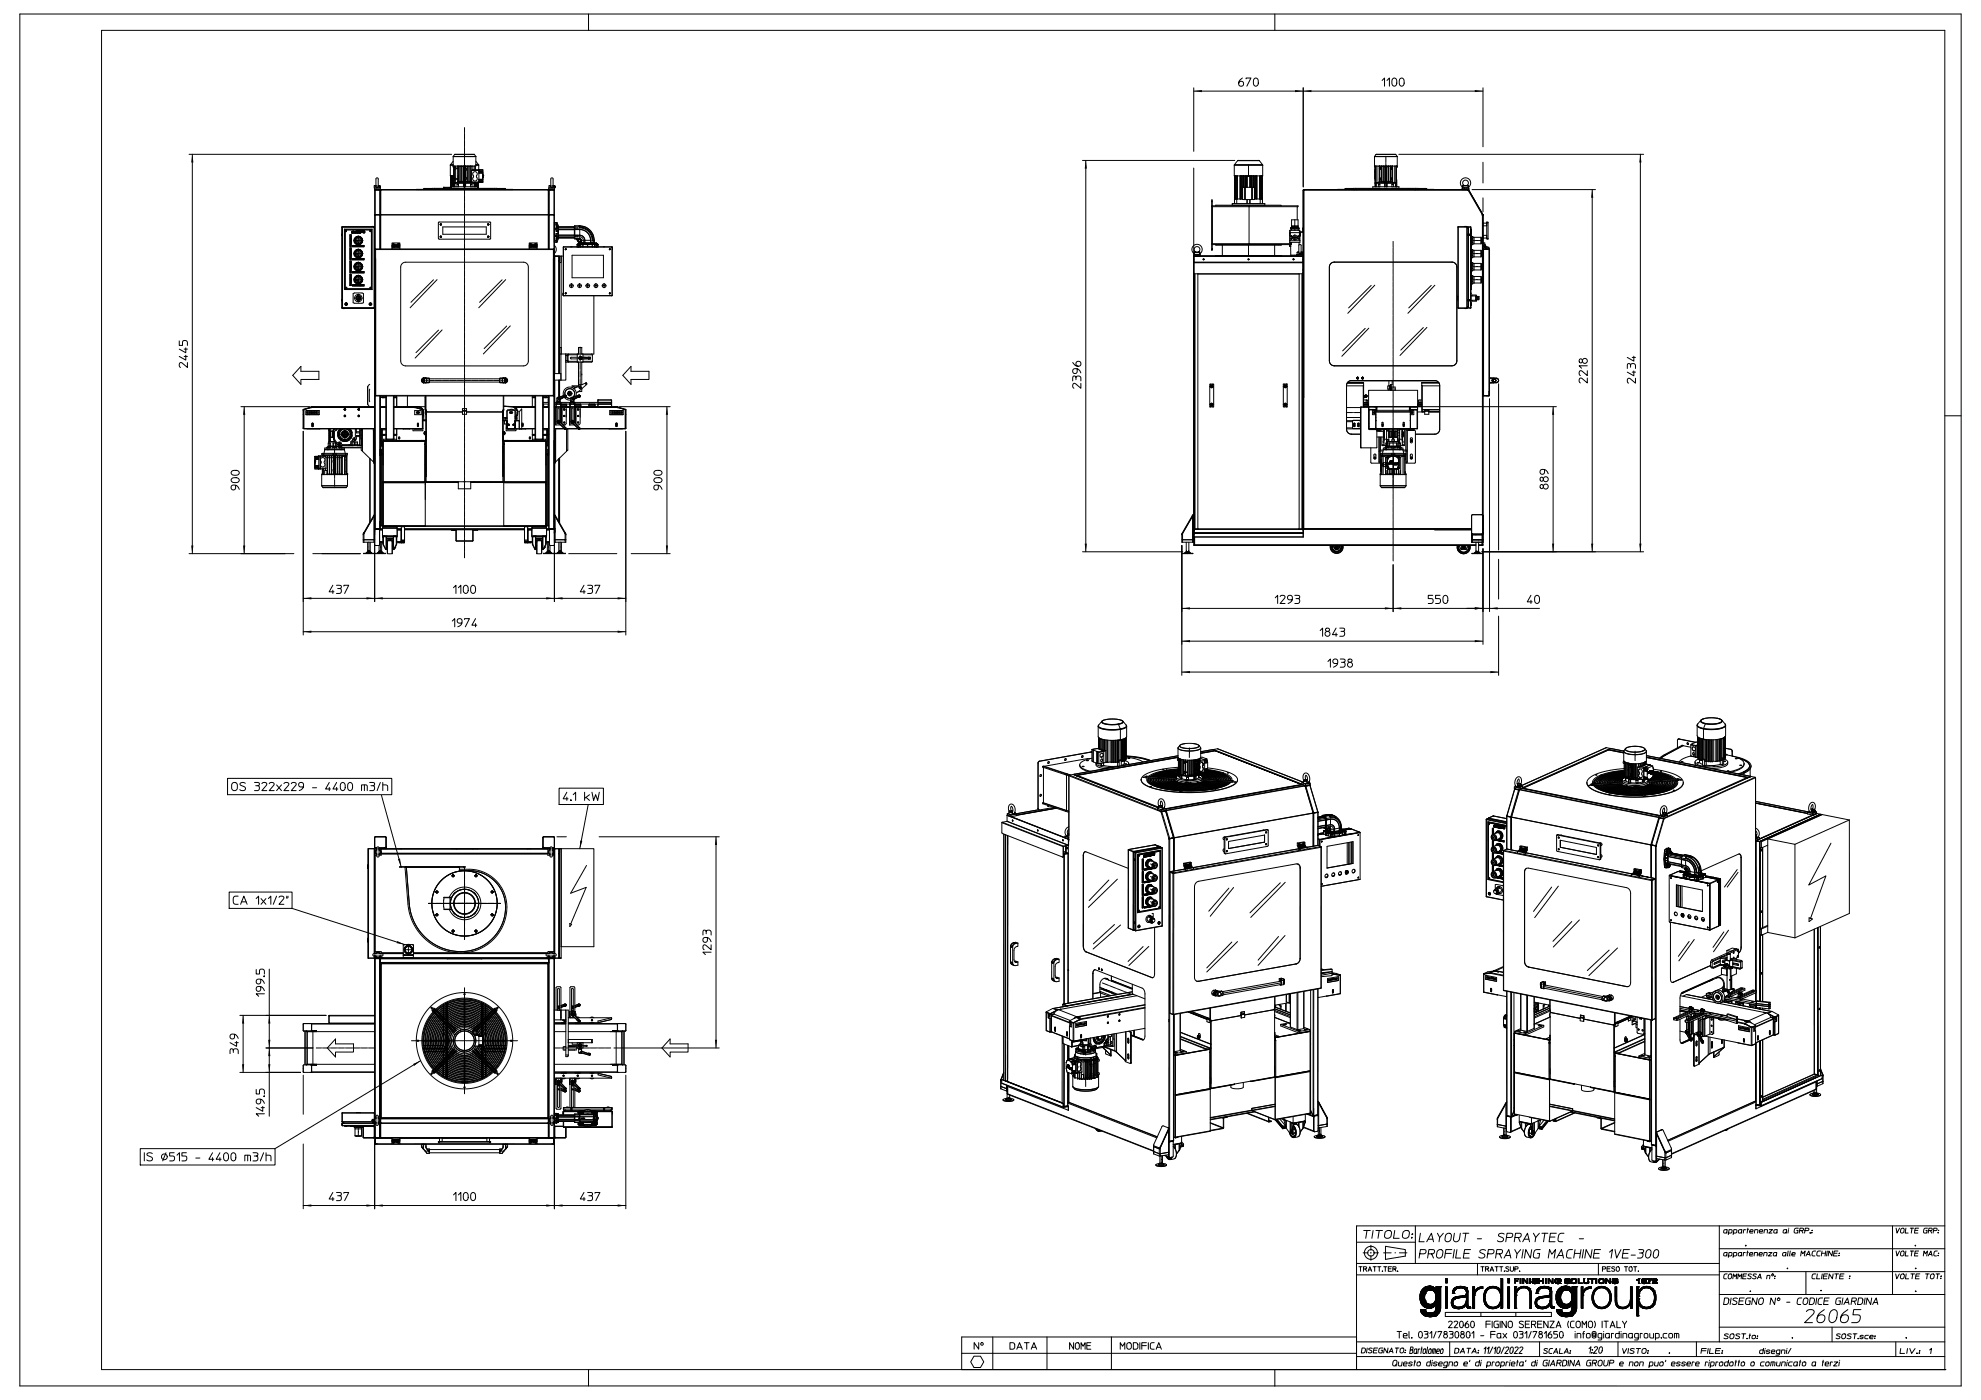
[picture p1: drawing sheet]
<svg xmlns="http://www.w3.org/2000/svg" width="594mm" height="420mm" viewBox="0 0 594 420" stroke-linecap="round" stroke-linejoin="round" font-family="sans-serif">
<g fill="none" stroke="#000" stroke-width=".3">
<path d="M5.9 4.2h582.2v411.6h-582.2zM30.5 9.1h552.7l-.1 401.8h-552.6zM176.5 4.2v4.9M382.3 4.2v4.9M357.9 26.3v19.1M357.9 27.3h86.8M372.5 23.4a1.61 1.61 0 0 0-.9 2.3 .75 .75 0 0 0 1.2-.1 .75 .75 0 0 0-.3-1.1 .75 .75 0 0 0-1.1 .5M373.6 23.7v-.3h1.5l-1.2 2.5M376.1 23.6a.73 .73 0 0 1 .9-.1 .73 .73 0 0 1 .3 .8v.6a.75 .75 0 0 1-.7 1 .75 .75 0 0 1-.8-1l.1-.9zM390.8 26.3v29.8M414.4 24.1l.7-.7v2.5M415.9 24.1l.7-.7v2.5"/>
<path d="M417.7 23.6a.73 .73 0 0 1 .8-.1 .73 .73 0 0 1 .3 .8v.6a.75 .75 0 0 1-.7 1 .75 .75 0 0 1-.7-1v-.9zM419.9 23.6a.73 .73 0 0 1 .8-.1 .73 .73 0 0 1 .3 .8v.6a.75 .75 0 0 1-.7 1 .75 .75 0 0 1-.7-1v-.9zM444.7 26.3v17.7M56.7 46.3h78.7M57.7 46.3v119.8M112.2 55.8v.6h1.7v-.6M112.2 55.8h.5M112.3 56.4v.5h.2M112.3 57v7.4M112.3 57h1.8M112.4 57h1.6M112.5 56.9l-.2 .1"/>
<path d="M112.5 56.9l1.6 .1M112.5 57v7.4M112.7 55.8l.4 .5 .4-.5M112.7 55.7l-.5 .1M112.7 55.7h.1M112.7 55.7v.1M112.7 57h.1M112.7 55.8v-2.2l.4-.2 .3 .2v2.2M112.7 55.8a.34 .34 0 0 0 .4 .3 .34 .34 0 0 0 .3-.3M112.7 55.8h.1M112.8 56.4h1.3v.5h-1.6M113.4 55.7h.1"/>
<path d="M113.4 57h.1M113.4 55.8h.1M113.4 55.7l.5 .1M113.4 55.7l.1 .1M113.5 55.8h.4M113.7 56h.1M113.7 56l.1 .1M113.7 55.9v.1M113.7 56.1h.3M113.8 56.1h.1M113.8 55.9l-.1 .1M113.8 55.9h-.1"/>
<path d="M113.8 55.9h.1M113.8 55.9v.2M113.9 55.9h.1M113.9 56.1h-.1M113.9 56.1h.1M113.9 57v7.4M113.9 55.9v.2M113.9 55.9v.1M113.9 55.9l.1 .2M114 56.1h.1M114 55.9h.1M114 55.9h-.3"/>
<path d="M114 56h.1M114 56v.1M114.1 57.1v1.3M114.2 56.9l-.1 .1M114.2 57h50.2M114.2 57h-.1M114.2 57v7.4M114.2 56.9v.1M127 56.8h2.6h-1.1M127 56.8h.1M129.6 56.5h-2.6v.3M129.6 56.5l.1 .3"/>
<path d="M129.7 56.8h.6M130.3 56.5v.3M130.3 56.8h.5M130.6 56.9h-16.5v7.6M130.8 56.8h2.8M133.1 56.2v.3M133.1 56.3h1.8M133.6 56.8h.3M133.6 56.8h.7M134.1 56.8h.2M134.3 56.8h1.8M134.9 56.2v.3"/>
<path d="M135 49.6l.1 3.2M135 49.6h.9M135 49.5h.9M135 49.5v.1M135.1 49.4h.8M135.1 52.8v.1M135.1 49.4l-.1 .1M135.1 52.8h.3M135.1 52.8v3.4M135.2 56.2h.1M135.2 56.2h-2.2v.3M135.2 52.8v3.4"/>
<path d="M135.3 52.8v3.4M135.3 56.2h.1M135.4 56h.8M135.4 52.8h.6M135.4 52.8v3.7M135.4 52.8v3.2M135.6 52.8v3.2M135.7 52.8v3.2M135.9 48.4l-.8 1M135.9 46.9h6.8M135.9 46.9v.1M135.9 52.8v3.2"/>
<path d="M136 55h.1M136 54.8h3.2M136 50.1v5.9M136.1 50.1h-.2v-.2h.2v5.1M136.1 55l.1 1M136.1 56.8h1.2M136.2 56h.2M136.2 55h.1M136.2 55h6.2M136.2 55v1M136.3 54h.3M136.3 50.8h.3"/>
<path d="M136.3 50.2h.3M136.3 49.8h.3v.6h.7v-.5M136.3 49.8h-.4v-2.8h6.8v2.8h-4.2M136.3 49.8v3.6M136.3 54v.8M136.4 46.3h-.1M136.4 54.8v.2M136.4 56h.6M136.4 55v1M136.6 53.4h-.3v.6M136.6 49.8h1.8M137 56h2"/>
<path d="M137 55.2h.5M137 55.2v.8M137.2 49.8h.7M137.3 49.9h.1M137.3 53.6v.2M137.3 50.4v.2M137.3 54.4l-.2 .4M137.3 54.4h.6M137.3 53.8h-.7v1M137.3 50.6h-.7v3h.7M137.3 50.6v3M137.3 53.8v.6"/>
<path d="M137.3 56.8l16.4 .1M137.3 56.5v.3M137.4 49.8v5v-2M137.4 56.5l.1 .3M137.4 49.8v5M137.5 55.2v.8M137.5 56.7h3.5M137.7 56.7v.1M137.9 56.7v.1M137.9 49.9l.1 4.5M137.9 49.9v4.9M138 54.8v-.4h.4v.4"/>
<path d="M138.2 56.7v.1M138.3 56.7v.1M138.4 49.9v4.5M138.5 49.9h.5v.2M138.5 49.8l-.1 .1M138.5 54.4h.7M138.5 49.8v5M138.7 56.7v.1M138.8 56.7v.1M138.9 56.7v.1M139 49.9h.1M139 50.1h.1"/>
<path d="M139 55v1zM139 54h.1M139 50.3h.1M139 56h.6M139 55v1M139.1 49.9v4.9l-.1-4.7M139.2 49.8v5.2M139.3 56.5v.3M139.4 49.8v5.2M139.4 54.4h.1M139.4 54.8h2.2M139.5 49.8v5"/>
<path d="M139.5 54h.1M139.5 50.3h.1M139.5 55v1M139.6 55v1zM139.6 54.4h.5v.4M139.6 49.8v.7l.2 .1v.4l-.2 .1v2.1l.2 .1-.2 1.1M139.6 54.4v.4M139.6 56h2.8M139.6 56.7v.1M139.7 56.7v.1M139.8 56.7v.1M140.1 54.4v-4.6v5"/>
<path d="M140.1 54.4h.5M140.2 56.7v.1M140.3 56.7v.1M140.6 54.4v.4l.1-.4h.4M140.6 54.4v-4.6l.1 4.6M140.7 56.7v.1M140.8 56.7v.1M141.1 55.2h.4M141.1 55.2v.8M141.1 49.8v5M141.2 56.5l-.1 .3M141.2 49.8v5"/>
<path d="M141.2 54.4h.2M141.3 56.5l-.1 .3M141.4 54.4l.1 .2M141.4 51.1v3.3M141.4 51.1h2.2M141.5 54.6h2.1M141.5 54.6l.1 .2M141.5 55.2v.8M141.6 50.9l-.2 .2M141.6 50.9h1M141.6 49.9v1M141.6 49.8h.1"/>
<path d="M141.6 54.8h.6M142 56.5h6.3M142 51.7a.74 .74 0 0 1 1 .1 .74 .74 0 0 1-.2 1.1 .78 .78 0 0 1 .2 1 .78 .78 0 0 1-1 .2 1.13 1.13 0 0 1 0-1.3l-.3-.6zM142.1 49.8v1.1M142.2 55v1M142.2 46.3h.1M142.2 54.8v.2M142.2 54.8h1.4M142.3 46.3h-6l-.4 .6M142.3 46.3l.4 .6M142.4 56h.2M142.4 55h.1"/>
<path d="M142.4 55v1M142.4 49.8v1.1M142.4 55h.2M142.4 54.8v.2M142.6 50.9h1M142.6 49.8v1.1M142.6 56h.6M142.6 54.8v1.2M142.7 46.9v.1M142.7 48.4l.8 1M142.7 49.4h.8M142.7 49.5h.8"/>
<path d="M142.7 49.6h.8M142.9 54.8v1.2M143.1 54.8l.1 1.7h-13.6M143.3 54.8v1.7M143.4 54.8v1.7M143.5 49.4v.1M143.5 49.5l.1 .1M143.5 49.6v1.3M143.6 51.4v.5M143.6 53.9v.5M143.6 50.9v.5M143.6 51.9v2"/>
<path d="M143.6 54.4v.4M143.6 50.9h1.2v.3M143.6 53.8h1.2M143.6 54.4h.1M143.6 51.6h1.2M143.6 51.8h1.2M143.6 51.9h1.2M143.6 51h.1M143.6 51.4l1.2 .1M143.7 54.4l-.1 .4M143.7 51l-.1 .3M143.7 54.4v.1"/>
<path d="M143.7 50.9l.1 .2M143.7 51.3h1.1M143.7 54.7v.1M143.7 51.2v.1M143.7 54.6h.1M143.7 54.5h1.1l-1 .1M143.7 51.2h.1M143.7 51.1h.1M143.7 54.5l.1 .1M143.7 51.1v.1M143.7 54.6l1.1 .1h-1.1M143.8 51.2h1"/>
<path d="M143.8 54.6l-.1 .1M144.8 53.2h.1M144.8 52.8h.1M144.8 53h.1M144.8 53.1h.1M144.8 53.3v.1M144.8 53.3h.1M144.8 53.8l-1.2 .1M144.8 53.9v.2h-1.2M144.8 54.3v.3h-1.1M144.8 51.2v.4M144.8 51.6v.9"/>
<path d="M144.8 52.6v.1M144.8 54.1v.2M144.8 52.2v.1M144.8 54.3h-1.2M144.8 52.6h.1M144.8 52.4h.1M144.8 52.8v.1M144.8 53.4h.1M144.8 52.7v.1M144.8 52.7h.1M144.8 52.5v.1M144.8 52.9h.1"/>
<path d="M144.8 52.9v.9M144.8 52.4v.4M144.8 52.9v.4M145.9 56.8h.3M146.2 56.8h1.5M146.2 56.8h-15.4M147.7 56.8h-.1M148.3 56.5h.7M148.3 56.5v.3M149 56.5h2.5v.3h-2.5M149 56.5l-.1 .3M151.5 56.8h.1"/>
<path d="M164.3 57h.1M164.3 56.9l.1 .1M164.4 56.9v.1M164.4 57h1.8M164.4 57v7.4M164.4 56.9l1.8 .1v10.2M164.4 56.9l.1 .1M164.6 57v17.7M164.6 57h1.6M164.6 56.9v.1M164.6 55.8h.5M164.6 55.8v.6h1.8v-.3"/>
<path d="M165.1 55.8l.4 .5 .4-.5M165.1 55.7l-.5 .1M165.1 55.7h.1M165.1 55.7v.1M165.2 55.8v-2.1l.2-.3 .4 .2v2.2M165.2 55.8h-.1M165.2 55.8a.34 .34 0 0 0 .3 .3 .34 .34 0 0 0 .3-.3M165.2 57h.1M165.2 56.4h-.7v8.1M165.8 55.7h.1M165.8 55.8h.1M165.8 57h.1"/>
<path d="M165.9 55.7l.5 .1M165.9 55.7v.1M165.9 55.8h.5M166.1 56h.1M166.1 56l.1 .1M166.1 57v7.5M166.1 55.9v.1M166.1 56.1h.3M166.2 56v.1M166.2 56.1h.1M166.2 55.9v.1M166.2 55.9h.1"/>
<path d="M166.2 56.4v.5h-41.4l4.9-.1M166.3 56.1h.1M166.3 55.9h-.1M166.3 55.9h-.2M166.3 55.9h.1M166.3 55.9v.2M166.3 56v.1M166.3 55.9v.1M166.3 55.9l.1 .1M166.4 56.1h.1M166.4 55.9v.2M166.4 56h.1"/>
<path d="M166.4 55.8v.1M166.4 56.1h-.2M166.4 55.9h.1M166.4 56v.1M166.4 55.9v.1M166.4 55.9h-.3M324.6 48.1h45.7M325.6 48.1v117.4M357.9 50.4v25.6M370.1 49.6v3.2h.6M370.1 49.6h8.5M370.1 49.5h8.5"/>
<path d="M370.1 49.5v.1M370.1 49.4h8.5M370.2 59.3v1.8M370.2 52.8v.1M370.2 59.3h.1M370.2 49.4l-.1 .1M370.2 52.8v6.9h.5M370.3 52.8v6.9M370.5 52.8v6.9M370.7 59.7h.3M370.7 52.8h.3M370.7 52.8v6.9"/>
<path d="M370.8 59.7v1.4h-.6M371 52.8h.1M371 52.8v6.9M371 52.8h.9M371.2 48.2h6.4M371.2 48.1l-.1 .1M371.2 48.1h.1M371.8 52.8v6.9M371.9 52.8h.1M371.9 52.8v6.9M371.9 52.8l.1 6.9h-1M372 52.8h.4"/>
<path d="M372.3 52.8l.2 6.9M372.4 52.8h.1M372.4 52.8v6.9M372.5 52.8h.9M372.5 52.8v6.9M372.5 59.7v.1M372.5 59.8h.1M372.5 56.2v.1M372.5 56.2h.1M372.6 56.2l3.6 .1v3.5l-.9 .1M372.6 59.8l2.7 .1M372.8 52.8v3.4"/>
<path d="M372.9 52.8v3.4M373.1 56.2v3.7M373.3 52.8v3.4M373.4 52.8v3.4M373.4 52.8h.5M373.4 52.8v7.1M373.8 52.8v3.4M373.9 59.9v1.2M373.9 52.8l.9 .1M373.9 52.9h.1M373.9 52.8v3.4M373.9 52.9h.9"/>
<path d="M374 52.8v.1M374 59.9v1.2M374.7 52.8v.1M374.7 59.9v1.2M374.8 59.9v1.2M374.9 52.8l-.1 3.4v-3.3M374.9 52.8h.4M374.9 52.8v3.4M375.3 52.8v7.1M375.4 52.8l-.1 3.4M375.4 52.8h.5M375.4 52.8v3.4"/>
<path d="M375.6 56.2v3.7M375.8 52.8v3.4M375.9 52.8v3.4M375.9 52.8h.5M376.3 52.8l.1 6.9v-6.9M376.3 52.8v6.9M376.4 52.8h.5M376.7 52.8v6.9h1M376.8 52.8v6.9M376.9 52.8h1.1M376.9 52.8v6.9M377.5 48.1h.1"/>
<path d="M377.6 48.1v.1M377.6 48.2h-6.5l-1 1.2M377.6 48.2l1 1.2M377.7 52.8v6.9M377.9 59.7v1.4M378 52.8h.1M378 52.8v6.9M378.2 52.8h-.2v6.9M378.2 52.8v6.9M378.3 52.8v6.9M378.4 52.8v6.9M378.4 52.8l.1 6.9z"/>
<path d="M378.5 59.3v1.8M378.5 52.8v6.9h-.8M378.5 52.8v.1M378.6 49.4v.1M378.6 49.5v.1M378.6 49.6v3.2h-.4M390.8 57h.1M390.8 57h49.4M390.8 57v11.4M390.9 57h.1M390.9 56.9h49.3M390.9 56.9v.1"/>
<path d="M390.9 56.9v101.8h50.3h-83.3v.2M390.9 56.9h1.2M390.9 56.9l-.1 .1M403.3 56.8h2.5M403.3 56.8h.1M403.8 56.8h1M405.8 56.5h-2.5v.3M405.8 56.8h.1M405.8 56.5v.3M406.5 56.5v.3M407.1 56.8h14.4M407.1 56.8h-6l4.9 .1"/>
<path d="M407.6 56.8h.1M408.3 56.8h-1.2M408.3 56.8h.1M408.4 56.8h.3M408.7 56.8h.1M408.8 56.8h14M410 56.8h.4M412.1 49.9h.3v5.1M412.1 49.9v.2h.3M412.2 46.9h6.7M412.2 46.9v.1M412.3 50.1v.3"/>
<path d="M412.3 49.8h.3M412.3 49.8v.1M412.3 53.3h.1M412.3 50.8v.1M412.3 51.1v.2M412.3 51.4v.1M412.3 52.2v.2M412.3 53.2h.1M412.3 53.1h.1M412.3 53h.1M412.3 52.9h.1M412.3 53.6h.1"/>
<path d="M412.3 52.7h.1M412.3 51.7h.1M412.3 52.2h.1M412.3 51.1h.1M412.3 50.8h.1M412.3 53.5h.1M412.3 51.4h.1M412.3 51.3h.1M412.3 51.9h.1M412.3 52.1h.1M412.3 52h.1M412.3 52.4h.1"/>
<path d="M412.3 52.3h.1M412.3 52.6h.1M412.3 50.4l.1 .2M412.3 50.7v.1M412.3 51.6v.1M412.3 51.8v.1M412.3 51.8h.1M412.3 52.8v.1M412.3 52.4v.1M412.4 50.4v3.3M412.5 56h-.9v.5M412.5 56h.2"/>
<path d="M412.5 56v-1v1M412.6 49.8l5 .1M412.6 49.8v5M412.6 46.3h5.9M412.6 46.3l-.4 .6M412.7 46.3h-.1M412.7 56h2.6M412.9 49.8v5h-.6v-1.2M413.3 55.2h.4M413.3 55.2v.8M413.5 49.9h.1M413.5 54.4l-.1 .4"/>
<path d="M413.5 54.4h.7M413.5 49.9v4.5M413.6 56.5v.3M413.6 53.7h.6M413.6 50.5h.6M413.6 53.6v.2M413.6 53.8l.1 .1M413.6 49.8v.6M413.6 50.6v3M413.6 53.8v1M413.7 56.5l.1 .3M413.7 49.8v.5"/>
<path d="M413.7 50.7v2.8M413.7 53.9v.9M413.7 50.3l-.1 .3M413.7 53.5l-.1 .1M413.7 53.5l.5 .1M413.7 50.3l.5 .1M413.7 53.9l.2 .1M413.7 55.2v.8M413.8 56.7h3.5M413.9 50.2v.6M413.9 53.4v.6M414.2 49.8v.6"/>
<path d="M414.2 50.6v3M414.2 53.8v1M414.2 50.4v.2M414.2 50.6l-.3 .2-.3-.2M414.2 53.6v.2M414.2 53.8l-.3 .2M414.2 54.4h1M414.2 49.8v5M414.7 49.8v5M414.8 49.8v5M415.2 56.7v.1M415.2 49.9v.2"/>
<path d="M415.2 55v1M415.2 50.1v4.7M415.3 55h.4M415.3 56h.5M415.3 55h-3v1M415.3 55v1M415.3 50.1v4.3M415.3 49.9l-.1 .2M415.4 54.4l-.1 .4M415.4 54.8h-2.7v1.2M415.4 49.8v5.2M415.6 56.5v.3"/>
<path d="M415.7 54.4l.1 .4M415.7 55h2.9v1M415.7 49.8v5.2M415.8 49.9l.1 .2M415.8 50.1v4.3M415.8 56h1.6M415.8 55v1M415.9 54.4h1M415.9 55v1M415.9 49.9v4.9M415.9 56.7v.1M416.3 49.8v5"/>
<path d="M416.4 49.8v5M416.9 49.8v5v-.4M416.9 53.7h.6M416.9 50.5h.6M416.9 50.4v.2M416.9 53.8l.5 .1M416.9 53.6v.2M416.9 50.6l.3 .2 .3-.2M416.9 54.4h.5M416.9 49.8v.6M416.9 50.6v3M416.9 53.8v.6"/>
<path d="M417.2 50.2v.6M417.2 53.4v.6M417.2 53.4l-.3 .2M417.2 53.4l.2 .1M417.4 56h1M417.4 55.2h.4M417.4 55.2v.8M417.4 49.8v.5M417.4 50.7v2.8M417.4 53.9v.5M417.4 50.3l.1 .3M417.4 53.5l.1 .1"/>
<path d="M417.4 50.3l-.5 .1M417.4 56.5h7.9M417.4 56.5h-11.6M417.4 56.5v.3M417.5 53.6v1.2l-.1-.4M417.5 54.4h.1M417.5 50.6v3M417.5 53.8l-.1 .1M417.5 56.5v.3M417.6 54.4l.1 .4M417.6 49.9v4.5M417.6 49.8v.1"/>
<path d="M417.8 55.2v.8M418.2 49.8h-.7v.6M418.2 49.8l.8 .1M418.2 49.8v5M418.4 56h1.1v.5h-1.3M418.4 46.3h.1M418.4 54.8v1.2M418.5 46.3l.4 .6M418.5 49.8v5M418.6 56h.1M418.6 55h.1M418.6 55v1"/>
<path d="M418.7 54.8l.1 1.2M418.7 54.8h-3M418.7 49.8v5M418.7 54v.8M418.8 50.1l-.1 .2M418.8 49.8v.1M418.9 46.9l.1 .1M419 47h-6.8v2.8M419 47v3.1h-.3M419.4 46.3h73.4M419.9 56.8h.2M420.5 56.8h.1"/>
<path d="M421.5 56.8h.2M421.5 56.8h.8M422.3 56.8h.2M422.3 56.8h.1M422.4 56.8h.1M422.4 56.8h.4M422.8 56.8h.2M422.8 56.8h.3M423 56.8h1.6M423 56.8h.2M423.1 56.8h.9M423.3 56.8h.2"/>
<path d="M423.6 56.8h.2M424.6 56.5v.3M424.6 56.8h.6M425.2 56.8l4.8 .1M425.3 56.8h2.5M425.3 56.5h2.5v.3M425.3 56.8h-.1M425.3 56.5v.3M427.8 56.8h.1M438.5 56.1l.1 .2M438.5 56.1a1.54 1.54 0 0 1-.2-2.2 1.54 1.54 0 0 1 2.3 0 1.54 1.54 0 0 1-.2 2.2M438.6 55.8l-.1 .3"/>
<path d="M438.6 55.8h.1M438.6 56.3h1.7M438.7 55.8l-.1 .5M438.7 55.6h.3M438.7 55.6l.1 .1M438.7 55.6l-.1 .2M438.8 55.7l-.1 .1M439 56.9h-.6v-.5h2v.5h-.2M439 55.6l-.2 .1M439 55.6a.86 .86 0 0 1-.2-1.3 .86 .86 0 0 1 1.3 0 .86 .86 0 0 1-.2 1.3M439.1 55.7h.9M439.9 55.6l-.1 .1"/>
<path d="M440 55.7l.3 .6M440.1 55.6l.2 .2M440.1 55.6h-.2M440.1 55.6l-.1 .1M440.2 56.9v.1M440.2 57h.1M440.2 56.9l4.3 7.6M440.2 56.9l.2 .1M440.2 56.9l.1 .1M440.2 57l.1 .1M440.3 55.8h-1.6M440.3 55.8v.3"/>
<path d="M440.3 57h.1M440.3 57v.1M440.4 56.1l-.1 .2M440.4 57l4.2 7.4M441.4 56.9h37M444.7 48.7v6.2M444.7 59.4v4.1M477.4 56.9v108.6M491.9 46.3v119.2M102.5 68.1l9.8 .1M102.5 68.1v24.3M102.6 70.3v.3"/>
<path d="M102.7 68l-.2 .1M102.7 68h9.5M102.7 68v24.5M102.7 68l-.1 24.3M102.7 68l-.1 .2M103.3 68.7h8.3v18.2h-8.3zM103.5 68.9h7.9v17.8h-7.9zM103.8 69.1v.3M103.8 69.5a.27 .27 0 0 1-.3-.2 .27 .27 0 0 1 .3-.3v.5M104.9 70.4h.4v3.5h-.4zM104.9 74.4h.4v3.4h-.4zM104.9 78.3h.4v3.4h-.4z"/>
<path d="M105 73.9h.3M105 78.3h.3M105.1 75.8h.1M105.1 79.7h.1M105.1 71.9h.1M105.1 79.5v.1M105.1 72.2v.1M105.1 72.3h.1M105.1 75.6v.1M105.1 71.7v.1M105.1 75.5v.1M105.1 71.6h.1"/>
<path d="M105.1 79.4v.1M105.1 71.6l.1 .1M105.1 73.4h.1M105.1 77.3v.1zM105.1 71.8h.1M105.1 79.5h.1M105.1 77.3h.1M105.1 75.2v.2M105.1 75.1h.1M105.1 72.2h.1M105.1 72.5h.1M105.1 75.4h.1"/>
<path d="M105.1 75.2h.1M105.1 75.7h.1M105.1 76.4h.1M105.1 75.5h.1M105.1 71.3h.1M105.1 71.2h.1M105.1 79.6h.1M105.1 79h.1M105.1 79.1h.1M105.1 71.7h.1M105.1 76.2h.1M105.1 76.8h.1"/>
<path d="M105.1 71.3v.2zM105.1 79.4h.1M105.1 79.1v.2zM105.1 72.5l.1 .1M105.1 76.4l.1 .2M105.1 75h.1M105.1 76.2v.1M105.1 76.1v.1M105.1 71.1h.1M105.1 78.9h.1M105.1 78.8h.1M105.1 71.6l.1 .2"/>
<path d="M105.1 75.6h.1M105.1 72.3v.1M105.1 76.3h.1M105.1 76.1h.1M105.1 79.7v.2zM105.1 71.9v.2M105.1 72.1h.1M105.1 73.3v.1M105.1 73.3h.1M105.1 75.8v.2zM105.1 72.3l.1 .1M105.1 80h.1"/>
<path d="M105.1 78.8l.1 .1M105.1 71v.2M105.1 74.9v.2M105.1 74.9h.1M105.1 71h.1M105.2 79.4h.1M105.2 75.6h.1M105.2 79.6h.1M105.2 79.5h.1M105.2 76.1h-.1M105.2 72.2h-.1M105.2 75.5h.1"/>
<path d="M105.2 76.1h.1M105.2 79.5v.1M105.2 75.7h-.1M105.2 75h-.1M105.2 71.1h.1M105.2 79.6h-.1M105.2 78.9h-.1M105.2 74.9v.1M105.2 71v.1M105.2 71.7h.1M105.2 72.2h.1M105.2 76.1v.1"/>
<path d="M105.2 76.3h.1M105.2 72.8v.1M105.2 72.9h.1M105.2 71.8h-.1M105.2 75.7h.1M105.2 71.9h.1M105.2 72.6h.1M105.2 76.5v.1M105.2 75h.1M105.2 71.9h-.1M105.2 72.2v.1M105.2 78.8l-.1 .2"/>
<path d="M105.2 76.7l-.1 .2M105.2 75.5l-.1 .1M105.2 71.6h.1M105.2 76.7h.1M105.2 78.8v.1M105.2 72.3v.1M105.2 79.5h-.1M105.2 78.9h.1M105.2 76.2v.1M105.2 76.2h.1M105.5 69.5l.2 .3M105.5 69.9h.1"/>
<path d="M105.6 69.4l-.1 .1M105.6 69.8l-.1 .1M105.6 69.8v.1M105.6 69.9h.1M105.6 69.9v.1M105.6 69.5v.2M105.6 69.7h.1M105.6 69.4h.1M105.6 69.4v.1M105.6 69.4l.1 .1M105.7 69.5v.2M105.7 69.9h-.1"/>
<path d="M105.7 69.7h-.1M105.7 69.4h.1M105.7 69.7h.1M105.7 69.9h.1M105.7 69.8h.1M105.7 69.4l-.1 .6M105.7 73.6h3.4v.4h-3.4zM105.7 77.6h3.4v.3h-3.4zM105.7 69.7v.1M105.7 77.6v.3M105.9 69.3h.1M105.9 69.4v.4z"/>
<path d="M106 69.9h1.7M106 69.9v.1M106 69.7h.1M106 69.7l.2 .1M106 69.4l.1 .1M106.1 69.4h-.1M106.1 69.6l-.1 .1M106.1 69.7h.1M106.1 69.6v.1M106.1 69.7v.1M106.1 69.6h.1M106.2 69.4l.1 .4"/>
<path d="M106.2 69.4h-.1M106.2 73.9h.1M106.2 69.4v.1M106.2 69.4l-.1 .1M106.2 69.7l-.1 .1M106.2 69.6h-.1M106.2 75.6v.9M106.2 71.7v.9M106.2 69.8h.1M106.2 76.5l.1 .1M106.2 72.6l.1 .1M106.2 69.7h.1"/>
<path d="M106.2 75.7v.8M106.2 79.6v.8M106.2 77.7l.1 .1M106.2 69.5h.1M106.2 73.7v.2M106.2 73.7h.1M106.2 77.7h.1M106.2 69.5v.1M106.2 73.8v.1M106.2 69.6v.1M106.2 73.7l.1 .2M106.3 76.6l.7 .7"/>
<path d="M106.3 72.7l.6 .6M106.3 79.4l-.1 1M106.3 76.6l.6 .7M106.3 75.5l-.1 .1M106.3 71.6l-.1 .1M106.3 77.8h.1M106.3 69.7v.1M106.3 73.9h.1M106.3 69.8h.1M106.4 77.7h.1M106.4 73.9h.1M106.4 69.4v.4v-.3"/>
<path d="M106.4 69.4v.1M106.4 77.7v.1zM106.5 69.4l-.1 .1M106.5 69.5h.1M106.5 69.4h.1M106.5 73.7l-.1 .2M106.5 73.7h.1M106.5 69.4v.1M106.6 69.9v.1M106.6 73.8v.1M106.6 77.7v.1M106.6 73.9h.1"/>
<path d="M106.6 77.8h.1M106.6 73.8h.1M106.6 77.7h.1M106.6 69.7h.1M106.6 73.7h.1M106.6 69.4v.3M106.7 69.8h.1M106.7 77.7h.1M106.7 73.7v.1M106.7 69.4h-.1M106.7 77.7v.1M106.7 73.8h.1"/>
<path d="M106.7 69.5v.2M106.7 69.7h-.1M106.7 73.9h.1M106.7 77.8h.1M106.7 73.8v.1M106.7 69.4l.1 .1M106.7 69.4v.1M106.8 69.5v.1M106.8 69.4l.1-.2-.1 .5M106.8 69.7h-.1M106.8 69.7h.1M106.8 69.7l-.1 .1"/>
<path d="M106.8 69.6v.1M106.8 73.7l.1 .2M106.8 73.7h.1M106.8 77.7h.1M106.8 77.7v.1zM106.8 77.7l.1 .1M106.9 74.9l-.6 .6M106.9 74.9h1.1M106.9 71l-.6 .6M106.9 78.8l-.6 .6M106.9 73.3l.1 .1M106.9 77.8h.1"/>
<path d="M106.9 73.7l.1 .2zM106.9 77.7h.1M107 77.7v.1zM107 77.7l-.1 .1M107 69.3h.1M107 69.4v.4zM107 77.3h.9M107 73.4h.9M107 70.9h.9M107 78.8h.9M107 74.9h.9M107 70.9l-.1 .1"/>
<path d="M107 78.8h-.1M107.1 76.3l.4-.3zM107.1 72.4l.4-.3zM107.1 73.7v.2zM107.1 77.7v.1zM107.1 69.2h.1M107.1 69.2l.7 .1M107.1 69.3h.1M107.1 69.2v.1M107.2 69.9v.1M107.2 69.3h.1M107.2 69.4h.1"/>
<path d="M107.2 69.4l-.1 .4 .1-.3M107.2 69.2h.1M107.2 73.9h.1M107.2 77.8h.7M107.2 77.8h.1M107.3 73.7h.1M107.3 77.7h.1M107.2 69.2v.1M107.2 69.5h.1M107.3 69.4h-.1M107.3 69.4h.1M107.3 69.5h-.1"/>
<path d="M107.3 69.2v.1M107.3 69.5h.1M107.3 69.3h.1M107.3 73.9h.1M107.3 73.7l-.1 .2M107.3 77.7l-.1 .1M107.3 69.5v.1M107.3 69.8h.1M107.4 69.4v.1M107.4 69.5h.1M107.4 69.3h.1M107.4 69.5v.1"/>
<path d="M107.4 69.6v.2M107.4 77.8h.1M107.5 73.7h.1M107.4 69.2h.1M107.4 77.7h.1M107.5 69.3h.1M107.5 69.2h.1M107.5 69.5h.1M107.5 69.4v.1M107.5 73.7v.2M107.5 77.7l-.1 .1M107.5 73.7l-.1 .2h.2"/>
<path d="M107.5 69.4h.1M107.5 77.7h-.1M107.5 69.7h.1M107.5 77.7h.1M107.5 73.9h.1M107.5 77.8h.1M107.5 69.2v.1M107.5 69.7l.1 .1M107.5 69.6v.1M107.6 69.2v.1M107.6 69.4h.1M107.6 69.4h-.1"/>
<path d="M107.6 69.5h-.1M107.6 69.6h-.1M107.6 69.4v.1M107.6 69.2h.1M107.6 73.9h.1M107.6 69.6v.2M107.6 69.3h-.5M107.6 69.7v.1M107.6 69.5h.1M107.6 69.6h.1M107.6 73.7h.1M107.6 77.7h.1"/>
<path d="M107.6 77.7v.1M107.6 73.7v.2M107.7 77.7l-.1 .1M107.7 69.7h-.1M107.7 73.8v.1M107.7 69.8h-.1M107.7 73.8l-.1 .1M107.7 73.7v.2M107.7 69.2v.1M107.7 69.5h.1M107.7 77.7v.1M107.7 69.4h.1"/>
<path d="M107.7 69.3h.1M107.7 69.6v.1M107.7 69.7v.1M107.7 69.8h.1M107.7 69.6h-.1M107.7 77.8h.1M107.7 69.2l.1 .1M107.7 69.4v.1M107.7 69.5v.3M107.7 69.9v.1M107.8 69.3h.1M107.8 69.2l-.1 .1"/>
<path d="M107.8 69.2h.1M107.8 73.9h.1M107.8 77.8h.1M107.8 77.7v.1zM107.8 69.2v.1M107.8 69.5v.1M107.8 69.6v.1M107.8 69.7l.2 .1M107.8 69.5h.1M107.8 69.9h.1M107.9 69.6v.1M107.9 70.9l.1 .1"/>
<path d="M107.9 78.8h.1M107.9 69.5v.1M107.9 69.7h.1M107.9 69.9h-.1M107.9 69.9h.1M107.9 69.4h.1M107.9 69.3h.1M107.9 69.5h.1M107.9 69.2h.1M107.9 73.7l-.1 .2M107.9 73.7h.1M107.9 73.9h.1"/>
<path d="M107.9 77.8h.1M107.9 69.2v.1M107.9 69.4v.1M107.9 69.4l.1 .1M108 69.3h.1M108 69.5h.1M108 69.7h-.1M108 69.2h.1M108 69.3h.5M108 69.2v.1M108 69.4h.1M108 74.9l.6 .6"/>
<path d="M108 71l.6 .6M108 78.8l.6 .6M108 73.3l-.1 .1M108 69.7h.1M108 77.8h.1M108 73.7h.1M108 77.7h.1M108 77.7v.1M108 69.9h.1M108 69.5v.1M108 69.8l-.1 .1M108 69.7v.1"/>
<path d="M108 69.4v.5M108 73.7v.2zM108 69.6v.1M108.1 69.2l-.1 .1M108.1 73.9h.1M108.1 77.7v.1M108.1 73.8v.1M108.1 73.8h.1M108.1 69.3h.1M108.1 77.8h.1M108.2 69.3h.1M108.2 73.9h.1"/>
<path d="M108.2 77.8h.1M108.2 77.7h-.1M108.2 73.7l-.1 .1M108.2 69.2l-.1 .1M108.2 73.7h.1M108.2 77.7h.1M108.2 69.2h.1M108.2 69.4v.4v-.3M108.2 69.4v.1M108.2 69.2l.1 .1M108.3 77.7h.1M108.3 73.8h.1"/>
<path d="M108.3 73.8v.1M108.3 73.9h.1M108.3 73.9h-.1M108.3 69.2l-.1 .1M108.3 69.4h-.1M108.3 69.4h.1M108.3 77.8h.1M108.3 77.7v.1M108.3 69.5h.1M108.3 69.3h.1M108.4 69.4l-.1 .1M108.4 69.3h.1"/>
<path d="M108.4 77.8h.1M108.4 73.9h.1M108.4 73.7h.1M108.4 73.7v.2M108.4 69.2v.1M108.4 77.7v.1M108.4 73.8l.1 .1M108.4 77.7l.1 .1M108.4 69.2h.1M108.4 69.4l.1 .4 .1-.4M108.4 69.6l.1 .1M108.4 69.5v.1"/>
<path d="M108.5 69.7h.1M108.5 69.3h.1M108.5 69.4h.1M108.5 69.4h-.1M108.5 77.8h.1M108.5 73.9h.1M108.5 73.7h.1M108.5 77.7h.1M108.5 73.7v.2M108.5 77.7v.1M108.5 69.2l-.1 .1M108.5 69.5l.1 .2"/>
<path d="M108.5 69.5h-.1M108.6 69.2h.1M108.6 69.2h-.6M108.6 69.3h.1M108.6 69.7h-.1M108.6 69.4h.1M108.6 73.7h.1M108.6 77.8h.1M108.6 73.7v.2M108.6 76.6l-.7 .7M108.6 72.7l-.6 .6M108.6 79.4l.1 1"/>
<path d="M108.6 76.6l-.6 .7M108.6 75.5l.1 .1M108.6 71.6l.1 .1M108.6 77.7h.1M108.6 73.8h.1M108.6 73.9h.1M108.7 75.6v.9M108.7 71.7v.9M108.7 75.7v.8M108.7 79.6v.8M108.7 76.5l-.1 .1M108.7 72.6l-.1 .1"/>
<path d="M108.7 77.7h.1M108.7 77.7l-.1 .1M108.8 69.7h.1M108.8 69.7v.1M108.8 69.8h.1M108.8 69.7v-.3v.3M108.9 69.7h.1M109 69.7h-.1M109 69.4h.1M109 69.4v.4M109 69.7l-.2 .1M109 69.8h.1"/>
<path d="M109 69.3h.1M109 69.2v.1M109.1 69.3h.2M109.1 69.2h.1M109.1 69.3h.1M109.1 69.2v.1M109.1 69.4h.1M109.1 70h.1M109.1 73.7h-3.4v.3M109.2 69.4l-.1 .6M109.2 69.8h.1M109.2 69.7h.1"/>
<path d="M109.2 69.3h.1M109.2 69.2l.1 .1M109.2 69.4v.1M109.2 69.5h.1M109.2 69.2h.1M109.3 69.4l-.1 .1M109.3 69.4v.1M109.3 69.4h.1M109.3 69.3h.1M109.3 69.5h.1M109.3 69.7h.1M109.3 69.8h.1"/>
<path d="M109.3 69.5v.2M109.3 69.4l.1 .1M109.4 69.5v.1M109.4 69.7l-.1 .1M109.4 69.7h.1M109.4 69.6v.1M111 69.1v.3M111 69.5a.27 .27 0 0 1-.2-.2 .27 .27 0 0 1 .2-.3v.5M111.4 69h-7.9v17.6M111.5 67.9l.7 .1zM112.2 68v24.4l.1-.1M112.2 68l.1 .2"/>
<path d="M112.2 68l.1 .1M112.3 68.2v2.4M112.3 68.1h.1M112.3 70.3h.1M112.3 70.6h.1M112.3 70.3v22M112.3 70.2v.1M112.3 64.5h.2M112.3 64.5v64.6M112.4 64.4l-.1 .1M112.4 64.4v.1M112.5 64.4v.1"/>
<path d="M112.5 64.4h-.1M112.5 64.5h1.5M112.5 64.5v10.4M112.6 74.8h.1M112.6 74.9l-.1 43.7M113.9 64.4v10.3M113.9 64.4l.1 .1M113.9 64.4h.1M113.9 64.4h-1.5M114 64.5h.1M114 64.4l.1 .1M114.1 64.5v10.2"/>
<path d="M114.1 64.5h.1M114.1 64.4v.1M114.1 64.4h.1M114.2 64.4v.1M114.2 64.4h-.1M114.2 64.5h51.9M114.2 64.5v10.2M114.2 64.4h50.2M117.5 74.2h.3M117.5 73.5v-.6h2.4v.9M117.5 73.8h.1M117.7 73.3h.5"/>
<path d="M117.8 74l-.1 .2M117.8 73.5h-.3v.3M117.8 73.9h.3M117.8 73.8h-.2l-.1 .9M117.8 73.5v.7M117.8 74.2h.4M118 73.2l.1 .2-.3-.1M118 73v.6M118.1 73.5h-.3M118.1 73.5l.1-.3-.3-.2-.2 .3 .1 .2M118.1 74.1l.1 .1M118.1 73.8h.3"/>
<path d="M118.1 73.5v.7M118.1 73.5h.3M118.2 74.2h.8M118.4 73.8v-.5h.3v.5M118.4 73.8v.4v-.3h.3M118.7 73.8h.3zM118.7 73.8v.4M118.7 73.5h.3M119 74.2v-.9h.9v1.4M119 73.9h.3M119 74.2h.9M119.3 73.8v.1"/>
<path d="M119.3 73.8h.3M119.3 73.9v.3M119.4 73.5h.2M119.5 73.2l.1 .2-.3-.1M119.5 73v.6M119.6 73.8l-.3 .1M119.6 73.8h.1M119.6 73.8v.2h-.3M119.6 73.8l.1-.6-.3-.1-.2 .2 .1 .5M119.6 73.9h.3M119.6 73.8v.4M120.6 79l1-.3h35.4a1.46 1.46 0 0 1 1.4 1.4v28.2a1.46 1.46 0 0 1-1.4 1.5h-35.4a1.47 1.47 0 0 1-1.5-1.5l.1-28.3z"/>
<path d="M131.7 66.6l-.3 .2 .2 4.9 15.3 .1 .2-.3v-4.7l-.2-.2M131.7 66.6h15.2M132 67.3h.4M132 71h.4M132.2 70.9v.2l-.1-.1M132.2 67.2v.2l-.1-.1M132.2 67.1v.5M132.2 70.8v.4M132.8 68.1h13v2.2h-13zM146.2 67.3h.4M146.2 71h.4M146.4 70.9v.2l-.1-.1"/>
<path d="M146.4 67.2v.2l-.1-.1M146.4 67.1v.5M146.4 70.8v.4M158.7 73.5v-.6h2.3v1.8h-48.4v43.9M158.7 73.8h.1M158.7 74.2h.3M158.7 73.8h.3zM158.7 73.8v.9h7.2M158.8 73.3h.6M159 74l-.1 .2M159 73.5h-.3v.3M159 73.5v.7"/>
<path d="M159.1 73v.6M159.1 73.2l.1 .2-.2-.1M159.3 73.5v.7v-.3M159.3 74.1v.1M159.3 73.5h-.3M159.3 73.5v-.3l-.2-.2-.2 .3 .1 .2M159.3 73.5h.3M159.6 73.9v.3h.3M159.6 73.8v.1M159.6 73.8l-.6 .1M159.6 73.8h.1M159.6 73.9h.3"/>
<path d="M159.9 73.8v-.5h-.3v.9h-.6M159.9 73.8v.4M159.9 73.8h.3M159.9 74.2h1.1M159.9 73.5h.3M159.9 73.8h.1M160.2 73.9h.3M160.5 73.8h.2M160.5 73.8l-.1-.6 .2-.1 .2 .2-.1 .9v-.3h.3M160.5 73.8v.1M160.5 74h.2M160.5 73.9v.3z"/>
<path d="M160.5 73.5h.2M160.6 73.2l.1 .2-.2-.1M160.6 73v.6M161 73.3h-.8v.9M161 73.8h.1M161 73.5h.1M164.4 64.4l.1 .1M164.4 64.4v.1M164.4 64.4h.1M164.4 64.5v10.2M164.5 64.5v10.2M164.5 64.4v.1"/>
<path d="M164.5 64.5h.1M164.6 64.4h-.1M164.6 64.4h.1M164.6 64.4h1.6M165.9 74.7v.2M165.9 74.7l.1 .1M165.9 74.9v43.8M165.9 74.8h.1M166 74.8h-.1M166 74.8l.1 83.9M166 74.8v.1M166.1 64.5v10.4h-53.6"/>
<path d="M166.1 64.5h.1M166.2 64.4v.1M166.2 64.4h.1M166.2 68.4v.6M166.2 73.6a1.54 1.54 0 0 1 0 2.4M166.2 72.7h.1M166.2 72.6h.1M166.2 67.8h.1M166.2 72.2h.1M166.2 71.6h.1M166.2 67.2v1.2M166.2 69v67.5"/>
<path d="M166.3 66.7h-.1M166.3 66.8l-.1 .1M166.3 72.6v.1M166.3 72.2v.4M166.3 67.8v3.8M166.3 67.2v.6M166.3 71.6v.6M166.3 66.7v.1M166.3 67.2h-.1M166.3 66.8v.4M166.3 70.9h1.1M166.3 70.5h.8"/>
<path d="M166.3 71h.8M166.3 70.6h.8M166.3 69h.8M166.3 68.8h.8M166.3 68.4h.8M166.3 68.6h.8M166.3 66.7l.5 .1M166.3 66.8h.1M166.3 67.2h.1M166.3 66.8l.5 .1v.4M166.3 72.2h.1M166.3 72.6h.1"/>
<path d="M166.3 67.2l.5 .1M166.4 76.9l1.2 .1M166.4 76.9h-.1M166.4 76.8l-.2 .1h1.5l.1 .2M166.4 76.8v35.3M166.4 76.8h1.2v35.3M166.7 69.3h.7M166.7 70.1h.7M166.7 68.5h.7M166.8 67.8v.1M166.8 67.3v.4M166.8 72.2v.3l-.5 .1"/>
<path d="M166.8 67.9h.1M166.8 71.6h.1M166.8 68.2h.5M166.8 72.2h-.5M166.8 72v.6M166.8 67.8h.1M166.8 71.7v.3M166.8 71.6v.1M166.8 67.4h.1M166.8 67.7v.1M166.8 67.4v.3M166.8 66.8l.3 .1"/>
<path d="M166.8 71.7v.5M166.8 66.8v.6M166.8 72.6v.1M166.8 72.7h-.5M166.8 71.5v.1M166.8 66.8h.1M166.8 71.6v.4M166.8 72.6h.1M166.8 67.8l.4 .1M166.8 72h.1M166.8 67.4v.4M166.8 67.4h.4"/>
<path d="M167.1 71.5l-.3 .1M167.1 66.9l.1 .5M167.1 72.5l-.3 .2M167.1 72.5l-.3 .1M167.1 71.5l.1 .1M167.1 67.9l.2 .3M167.1 72.5h.1M167.2 67.9h-.4M167.2 71.6l-.1 .9M167.2 67.4v.5M167.2 71.6h-.4M167.2 67.4l.2 .4"/>
<path d="M167.2 67.9h.2M167.3 71.2h.1M167.3 69.3h.1M167.3 68.2v.3M167.3 69.3v.4M167.3 70.1h.1M167.3 69.7v.4M167.3 70.9v.3M167.3 69.7h.1M167.3 70.1h-.6M167.3 71.2l-.5 .1M167.3 71.2l-.2 .3"/>
<path d="M167.4 71.2v.3M167.4 68.2h.1M167.3 68.2h.1M167.4 68.5h.1M167.4 70.9h.1M167.4 67.9v.1M167.4 67.9v.3M167.4 68.5v.8M167.4 70.1h.1M167.4 71.5l-.2 .1M167.4 69.3h.1M167.4 71.2h.1"/>
<path d="M167.4 70.9v.3M167.4 71.2v.1M167.4 68.2v.3M167.4 68.2h-.1M167.4 69.3v.4M167.4 70.1v.8M167.4 69.7v.4M167.4 71.3h4.8M167.4 71h6.4v.6M167.4 68.1h4.8M167.4 70.6h4.8M167.4 68.9h4.8"/>
<path d="M167.4 68.8h6.4M167.4 70.5h4.8M167.4 71.5h.1M167.4 71.4h.1M167.4 71.4v.1M167.4 68h.1M167.4 68v.1M167.4 68.1h.1M167.4 68.1v.1M167.4 71.4v.2M167.4 71.6l-.2 .4h-.4M167.4 71.5v.1"/>
<path d="M167.4 67.8v.1M167.4 67.9h.1M167.8 78.8h.5v-2h-.5v29.4h1.9M168.9 76.8h-.6v27.5M168.9 74.2v14.4M169 74.1h14.5v14.6h-14.5zM169 74l-.1 .2M169 74h4.1M169.5 74.8h.3M169.5 74.7v.2M169.6 74.6v.3M169.7 74.7v.2"/>
<path d="M169.7 74.9h.1M171.1 74h.4M171.5 76.6h9.4v6.7h-9.4zM172.2 70.5v-1.6h1.6v1.7M172.2 71.4l.2 .2h1.4M172.2 68h-4.8M172.2 70.5h.1M172.2 70.6h1M172.2 70.5l1.6 .1M172.2 70.6l.2 1.1M172.2 67.9v3.7l.7 .1M172.3 68.8h.9"/>
<path d="M172.3 68.4h.9M172.3 71h.9M172.4 67.8v2.8h1.4M172.4 67.8h1.4M172.4 67.8l-.2 .1M172.9 71.6v.1M172.9 71.6h.1M172.9 71.6l.1 .2M172.9 71.7v.1M172.9 71.8l.7 1.1M173 71.8h-.1M173 71.6h.1"/>
<path d="M173 71.6l.1 .1M173.1 71.7l-.1 .1M173.1 71.7l.7 1.2M173.1 73.3v.1M173.1 74h.3M173.1 73.3l-.1 .7M173.1 73.3v.7M173.1 73.3h.1M173.3 71.9h-.1M173.3 71.9h.1M173.3 71.9l.5 .8M173.3 71.8h.1"/>
<path d="M173.3 71.8v.1M173.3 71.8l.5 .9M173.4 71.7v.1M173.4 71.8h-.1M173.4 71.7l-.1 .2M173.4 71.7l-.2 .2M173.4 71.8h.1M173.4 71.7h.4M173.4 73.2l-.3 .1M173.4 73.3l.4-.1v.8M173.4 73.3h-.3M173.4 73.2v.1"/>
<path d="M173.4 73.2h.1M173.4 74h.1M173.4 73.2v.8M173.4 74h.4M173.4 73.1v.1M173.5 73.1h.1M173.5 73.1h-.1M173.5 73.2h5.1M173.5 73.2h.1M173.5 73.1h.4M173.5 73.1l-.1 .1M173.6 73.2v.8"/>
<path d="M173.6 73.1h.2M173.6 73l-.1 .1M173.6 73.1h.1M173.6 73.1h-.1M173.6 72.9l-.1 .2h.6M173.6 72.9v.1M173.6 72.9h.1M173.6 72.9l1.3 .1M173.7 67.8h-1.3l-.2 .2v-.1M173.7 67.8l.1 .4M173.7 67.8l.1 .4v-.4M173.7 67.8h.1"/>
<path d="M173.7 72.7l.1 .1M173.7 72.9h.1M173.7 72.9h-.1M173.8 72.7v.1M173.8 72.9l5 .1M173.8 72.7l-.1 .1M173.8 72.9h.1M173.8 73.2h.3M173.8 73.1h.1M173.8 73.1h-.2M173.8 74h.3M173.8 73.1v.1"/>
<path d="M173.8 72.7h.1M173.8 72.7h.3M173.8 68.1a3.9 3.9 0 0 1 4 4l.4 .2M173.8 71.6l.5 .3v1M173.8 71.6l.5 .5M173.8 71.8l.4 .3M173.8 71.7l.5 .4M173.8 71a1.05 1.05 0 0 1 1.1 1.1M173.8 71.7l.4 .3v.7M173.8 71.8l.3 .3M173.8 70.6a1.48 1.48 0 0 1 1.5 1.5M173.8 70.6a1.52 1.52 0 0 1 1.6 1.5"/>
<path d="M173.8 68.8a3.3 3.3 0 0 1 3.3 3.3M173.8 68.8a3.4 3.4 0 0 1 3.3 4.1h-1.8M173.8 68.4a3.7 3.7 0 0 1 3.7 3.7M173.8 67.8a4.4 4.4 0 0 1 4.4 4.3M173.8 67.8a4.3 4.3 0 0 1 4.3 4.3M173.8 68.2v.2h-6.4M173.8 67.8h.1M173.8 70.6h.1M173.8 71.7v.1M173.8 71.8h-.4M173.8 72.8h.3M173.8 71.8h-.5"/>
<path d="M173.9 73.1h-.3M173.9 73.1h.1M173.9 73.1h-.1M174.1 73.1h.2M174.1 73.1h-.1M174.1 73.1h-.2M174.1 73.1h.1M174.1 72.7h.1M174.1 72.1h.1M174.1 72.1v.6M174.1 73.2h.2M174.1 73.2h.1"/>
<path d="M174.1 74h.7M174.1 73.2h.7M174.1 73.2v.8M174.2 72.1v.6M174.2 72.7l-.1 .1M174.2 72.7h-.4M174.3 72.7l-.2 .1M174.3 73.1h.1M174.3 73.2h.1M174.3 73.1v.1M174.3 73.1h-.4M174.3 73.1h.6"/>
<path d="M174.3 73.1h-.5M174.3 72.9h.1M174.3 72.9h-.5M174.3 72.1h.6M174.3 72.1v.8M174.3 72.9h.6M174.4 72.9h.6M174.4 72.9h.1M174.8 73.3v.7M174.8 73.2v.8M174.8 73.2h.1M174.8 73.3l1.4 .1"/>
<path d="M174.8 74h4.2M174.8 73.2v.1M174.8 73.1h.1M174.8 73.1h-.5M174.9 73.1h-.1M174.9 73.1h.1M174.9 73.2h-.1M174.9 73.2h.1M174.9 73.2h2.6M174.9 73.2l1.3 .2M174.9 72.9h.4M174.9 72.1v.8"/>
<path d="M174.9 73v.1M175 72.9l-.1 .1M175.3 72.1v.8h-.4M175.3 72.9h.1M175.3 72.1h1.8M175.4 72.9h1.7M175.4 72.1l-.1 .8M176.2 73.4h.1M176.2 73.4v.6M177.1 72.9h.1M177.1 72.1v.8M177.4 72.9h.1"/>
<path d="M177.4 73l.1 .1M177.4 72.9v.1M177.4 72.9l.1 .2M177.5 73.1h.1M177.5 73.2h.1M177.5 73.2l-1.3 .2M177.5 73.1h.7M177.5 72.1v.8M177.5 72.9h-.1M177.5 72.1h.6M177.5 73.1h.6M177.6 73.2v.1"/>
<path d="M177.6 73.2h.1M177.6 73.2h-.1M177.6 73.3l-1.4 .1M177.6 73.3v.7M177.6 73.2h.5M178.1 72.9h-1h.4M178.1 72.1l.1 .2M178.1 72.1v.8M178.1 72.9h-.6M178.1 73.1h.5M178.1 73.1v.1M178.1 73.1h.1"/>
<path d="M178.1 73.2h.1M178.2 73.1h.1M178.2 72.3l-.1 .6M178.2 72.9h.5M178.2 73.2h.1M178.2 73.2v.8zM178.3 73.2h.5M178.3 73.1h.6M178.3 73.1h.1M178.5 73.1h-.4M178.5 73.1h.3M178.5 73.1h-.2"/>
<path d="M178.6 73.1l.2 .1M178.6 73.2v.8M178.6 73.1h.1M178.6 73.1h.2M178.8 72.9v.1M178.8 73l.1 .1M178.8 73.1h.1M178.8 73.1v.1M178.8 73.2h.1M178.8 73.2v.8M178.9 73.1l-.1 .1M178.9 73.1l.1 .1"/>
<path d="M178.9 73.2h.1M178.9 73.1h.1M178.9 73.1h-.4M178.9 73.2v.8M179 73.1h-.1M179 73.1v.1M179 73.2h-.1M179 73.2h.1M179 73.2v.8M179 74h.3M179 73.3h.1M179 73.3h.3"/>
<path d="M179 73.2l.2 .1M179.2 73.3h.1M179.3 73.3h.1M179.3 74h4.2M179.3 73.3v.7M180.9 74h.4M182.7 74.8h.3M182.8 74.7v.1M182.9 74.6v.3M183 74.7v.2M183.5 74l.1 .2M183.6 74.2v.7"/>
<path d="M183.6 74.9h.1M183.6 74.2h.1M183.6 74.9v13.7M183.6 74.2v.6M357.9 78.7v.1M357.9 76.8v.1M357.9 76.8h1.4M357.9 77.8v.9h32.9M357.9 76.8h29.4M357.9 78.7h32.9M358 76.1l.1 .1M358 76.1a1.54 1.54 0 0 1-.2-2.3 1.54 1.54 0 0 1 2.3 0 1.54 1.54 0 0 1-.3 2.3"/>
<path d="M358.1 75.7l-.1 .4M358.1 75.7h.1M358.1 76.2h1.7M358.2 75.7l-.1 .5M358.2 75.7h1.5M358.2 75.5l.3 .1M358.2 75.5l.1 .1M358.2 75.5l-.1 .2M358.3 75.6l-.1 .1M358.3 75.6h1.2M358.5 75.6h.1M358.5 75.6a.86 .86 0 0 1-.2-1.3 .86 .86 0 0 1 1.3 0 .86 .86 0 0 1-.2 1.3"/>
<path d="M359.4 75.6h-.1M359.5 75.6l.2 .1M359.6 75.5l.2 .2M359.6 75.5l-.2 .1M359.6 75.5l-.1 .1M359.7 75.7l.1 .5M359.8 75.7v.4M359.8 75.7h-.1M359.8 76.1v.1M359.9 76.8v-.5h-2v78.2M360.7 77.8h.4M360.9 77.6v.4"/>
<path d="M363.3 60.5h.2M363.5 73.3l-.2 1.8 .2-.5M363.5 73.1v.2M363.5 73.1v.3M363.5 73.3l-.2-13.3v14.6M363.5 73.1h23.3M364.6 76.7l19.6 .1zM366.5 73.5v3.2M370.2 61.1h-.7v.5h9.8M370.8 61.1h3.1M373.9 61.1h4.6M374.2 77.8h.3"/>
<path d="M374.4 77.6v.4M374.5 62h.1M374.6 61.7v11.7l-11.1-.1M374.6 61.7h14.6v.3h-.2v3.9M374.6 61.7h-11.1v.3h25.5M374.6 73.1l-.1 .1M378.5 61.1h.8v.5M379.3 61.6h4.9v.1M379.3 61.6h-14.7v.1M382.2 73.5v3.2M384.2 73.4v.1h-2M386.6 73.6l.1 .3z"/>
<path d="M386.7 73.9h.3M386.7 69.8l.1 .3M386.7 72.2h.2M386.7 70v2.7h.3M386.7 69.8h3.1M386.7 70.1h.1M386.8 73.4h-22.2l17.6 .1M386.8 73.5h.1M386.8 70.1l-.1 .6M386.8 73.5l-.2 .1M386.9 72.2h2.9M386.9 69.1v3.1"/>
<path d="M386.9 69.1h-.2v.7M386.9 72.8l-.1 .5M386.9 73.3h.3M387 72.7v.1M387 73.9v2.6M387 73.3v.6M387 76.5h1.8M387 76.5l.3 .3M387.1 68.3h.6v.3h-.6zM387.1 68.3l-.2 .4h2.6l-.7-.1v-.3M387.1 70.9h.3M387.1 71.6h.3"/>
<path d="M387.2 72.8v.5M387.2 72.8h-.4v.7M387.2 68.7v.4h-.3M387.2 68.2v.1M387.2 70.8v.3M387.2 71.5v.3M387.2 69.1h2.4M387.2 68.2h2.1M387.3 68.2h1.9M387.3 68.2h-.1M387.3 68h1.8M387.3 67.8l.1 .3"/>
<path d="M387.3 76.8h1.5M387.3 76.8h1.9M387.4 68.1l-.1 .1M387.6 77.8h.4M387.7 68.3h1M387.8 68.3v.3h.9v-.3M387.8 77.6v.4M388.7 68.3h.7M388.8 76.8h.6M388.9 75.7h.5M388.9 75.7v.6M389.1 70.9h.3"/>
<path d="M389.1 71.6h.3M389.1 68.1l.2 .1M389.2 67.8h-1.9v-1.9h1.9l-.1 2.2h-1.7M389.3 68.2v.1M389.3 68.7v.4M389.3 70.8v.3M389.3 71.5v.3M389.4 75.7l.4 .5 .4-.5M389.4 68.3l.1 .3M389.4 68.3v.3M389.4 76.8h1.3M389.4 76.8h1.2"/>
<path d="M389.4 75.6l-.5 .1M389.4 75.6h.1M389.4 75.6v.1M389.5 75.7h-.1M389.5 75.7a.34 .34 0 0 0 .3 .4 .34 .34 0 0 0 .3-.4M389.5 72.7v.7M389.6 69.1h.2v.6M389.6 69.1v3.1M389.8 69.7v3h-2.8M389.8 70.5h.1M389.8 70l-.1 .1M389.9 69.7v1.1l-.2-.1 .1-.6"/>
<path d="M390 69.7h-.1M390 69.5l-.2 .2M390.1 75.7h.1M390.1 75.6h.1M390.1 73.6v2.1M390.1 73.6l-.2-.3-.4 .2v2.2M390.2 75.6l.5 .1M390.2 75.6v.1M390.2 75.7h.5M390.4 76h.1M390.4 75.9v.1M390.4 75.9h.1"/>
<path d="M390.4 76l.3 .1M390.5 75.9v.2M390.5 75.9v.1M390.5 75.8l-.1 .1M390.5 76h.1M390.5 75.9h.1M390.6 75.8l-.1 .1M390.6 75.9v.1M390.6 76.1h-.1M390.6 75.9h.1M390.6 75.8v.1M390.6 76l-.1 .1"/>
<path d="M390.6 76l.1 .3M390.6 76h.1M390.6 76.1h.1M390.6 76.8h.2M390.6 76v.1M390.6 75.9l.1 .1M390.7 76.1h.1M390.7 75.7l-.1 .1M390.7 75.9v.2M390.7 75.8v.1M390.7 76v.1M390.7 76h-.3"/>
<path d="M390.7 75.8v.3M390.7 75.9h.1M390.7 76h.1M390.7 75.8h.1M390.7 75.9v.1M390.7 75.8l-.3 .1M390.8 68.4l-.2 .3M390.8 68.4l-.2 1.1h-.6M390.8 68.4l-.1 1.2-.7 .1M390.8 68.7v63.6M390.8 78.8h-32.9v25.5M390.8 76.9v.9"/>
<path d="M390.8 76.3h-2v.5M437.1 68.1h2.8M437.1 68.1v24.3M437.3 68v24.5h1.8M437.3 68l-.1 .1M439.1 68h.7M439.1 68h.1M439.8 68h-2.5M439.8 68v24.5M439.8 68h.1M439.9 68.1v24.3l.4-.5M439.9 68v.1"/>
<path d="M439.9 68l.4 .5M439.9 68.1l.4 .5M440.1 70.3v.3M440.1 70.3l.1 .3zM440.3 68.5v.1M440.3 68.6v.1M440.3 68.6v1.7M440.3 70.6v19.3M440.3 68.5h.1M440.3 68.2h.8v18.7l.1-1.4M440.3 68.2v1.5M440.4 70.4h.5"/>
<path d="M440.7 70.2v.5M441 68v24.3h-.7v-23.5M441 68l-.7 .2M441 68l.1 .2M441.2 75.5v.1M441.2 73.9v1.2M441.2 76.2v.2M441.2 72.3v.3M441.2 72.2v.1M441.2 71.7h.1M441.2 71.6v.1M441.2 79.3v.1"/>
<path d="M441.2 79.5v.4M441.2 79.9v.2M441.2 78.8v.2M441.2 76.2h.1M441.2 78.9l.1-.2v.7h.3M441.2 71.2l.1-.3v.7h.3M441.2 73.5v.4M441.2 76.4v1.3M441.2 69.7v.1M441.2 69.7l-.1-1v22.9M441.2 74.8l.1 .7h.3M441.2 77.7v.1"/>
<path d="M441.2 74.9v.2M441.2 76.1h.1M441.2 72.7v.2M441.2 76.4v.2M441.2 76.7v.2M441.2 75.2v.2M441.2 75.6h.1M441.2 73.7v.2M441.2 71.3v.2M441.2 79.4v.2M441.2 79.1v.2M441.2 69.8h.1"/>
<path d="M441.2 69.7h.1M441.2 69.5h.1M441.2 69.8v1.8M441.2 71.7v.5M441.2 72.3v1.2M441.2 75.1v.4M441.2 75.6v.6M441.2 77.7v1.6M441.2 79.4v.1M441.2 79.5h.1M441.2 72.2h.1M441.2 69v.7"/>
<path d="M441.2 69.4v.1M441.2 69.4h.1M441.2 72.3h.1M441.2 71.9v.2M441.2 77.3v.1M441.2 73.4v.1M441.2 75.8v.2M441.2 79.7v.2M441.2 69.3v.1M441.3 74.9h.3v.6M441.3 77.3l-.1 .1M441.3 78.8h.3v.6"/>
<path d="M441.3 73.3h.3M441.3 71h.3M441.3 70.9h.3v2.5h-.3M441.3 78.8h.3M441.6 75.7v1.6h-.3M441.6 77l.4 .1M441.6 73.1h2.5M441.6 79.6v1.6h-.3M441.6 72.7h-.3l-.1 .8M441.6 75.7h-.3v.8h.3M441.6 71.7h-.3v.9h.3M441.6 79.6h-.3v.8h.3"/>
<path d="M441.6 76.6h-.3v.7M441.6 75.5v.2M441.6 79.4v.2M442 75.1h-.4M442 71.2h-.4M442 75.1h2.1M442 71.2h2.1M442 77.1h2.1M442 71.2v1.9M442 75.1v1.9M442 79v2M444.1 79h-2.5"/>
<path d="M444.1 71.2v1.9M444.1 75.1v2M444.1 79v2M444.1 79l.1 .1M444.2 75.5v1.1M444.2 71.6v1.1M444.2 79.1v1.5M444.2 79.4l-.1 1.6M444.5 64.5h.1M444.5 64.5v90M444.5 64.4v.1M444.5 64.4h.1"/>
<path d="M444.6 64.4h.1M444.6 64.5h-.1M444.6 64.5h.1M444.7 64.4v.1M444.7 66.9h1.1v.8h-1.1M444.7 70.6h1.1v.8h-1.1M444.7 74.9v1.3M444.7 64.5h-.2M444.7 64.5v99.2h-.3v-1M444.7 73.7l.1 .1M444.7 72.9h.5v.6M444.7 74.8v.1"/>
<path d="M444.8 74.8h.1M444.8 74.8v43.9M444.8 73.8l.3 .4M445.1 74.2l.4 .3M445.1 74.8h.1M445.2 74.1h.2M445.2 73.5l.3 .3M445.2 73.5h.1M445.2 73.5l-.4 .3M445.2 73.3l.1 .2M445.3 73.9v.3M445.8 66.8h.4"/>
<path d="M445.8 71.5h.4M446.1 74.2h.4v.5M446.1 74.2l-.6 .1 .2 .4M446.1 74.2l-.8-.5-.2 .5M446.2 66.8v-.2h-.4v4.9M446.2 66.8v5h-.4v-.3M446.4 74.8l.2 .1-1.9-.1M446.5 74.7v44h-1.7M446.5 74.8l-1.8 .1M446.5 74.9h.1M446.5 74.7h.1M446.5 74.7l.1 .2"/>
<path d="M446.5 74.7l-1.8 .1M446.6 74.9v40M102.5 92.4l.2 .1M102.5 92.4h.1M102.6 92.3l.1 .1M102.6 89.9v.3M102.7 92.5h.6M102.7 92.5h9.5M103.3 92.5h.1M103.6 86.3h.4M103.8 91a.27 .27 0 0 0-.3 .2 .27 .27 0 0 0 .3 .3v-.5M103.8 86.2v.3"/>
<path d="M103.8 91a.27 .27 0 0 1 .3 .2 .27 .27 0 0 1-.3 .3v-.5M104.9 82.2h.4v3.4h-.4zM105.1 83.6h.1M105.1 80.1v.1M105.1 83.5h.1M105.1 80.1h.1M105.1 84v.1M105.1 83.4h.1M105.1 82.7l.1 .1M105.1 84.1h.1M105.1 85.1h.1M105.1 81.2h.1"/>
<path d="M105.1 80.6v.2M105.1 82.7v.2M105.1 83v.2M105.1 84.5l.1 .2zM105.1 84h.1M105.1 83h.1M105.1 83.2h.1M105.1 82.9h.1M105.1 84.2h.1M105.1 80.3h.1M105.1 80.6h.1M105.1 80.3l.1 .2"/>
<path d="M105.1 84.2l.1 .2M105.1 80v.1M105.1 80.7h.1M105.1 84.6h.1M105.1 82.8h.1M105.1 80.2h.1M105.1 83.9h.1M105.1 83.3l.1 .1M105.1 83.3h.1M105.1 85.1v.2zM105.1 81.2v.2zM105.1 83.6v.2z"/>
<path d="M105.2 80h-.1M105.2 83.9h-.1M105.2 83.4l-.1 .1M105.2 80h.1M105.2 83.9h.1M105.2 83.5h.1M105.2 83.4v.1M105.2 83.4h.1M105.2 83.9v.2M105.2 80.2h.1M105.2 84.1h.1M105.2 80.5h.1"/>
<path d="M105.2 80.7h.1M105.2 83.6h.1M105.2 84.4h.1M105.2 83.6h-.1M105.2 82.8v.1M105.2 80v.2M105.2 82.8h.1M105.2 84.5l-.1 .1M105.2 80.1v.1M105.2 80v.1M105.2 80.1h.1M105.7 81.5h3.4v.4h-3.4z"/>
<path d="M105.7 85.4h3.4v.4h-3.4zM105.9 88.1l.4-.2 2.7 .2v2.7l-.5 .2-2.6-.2zM106.2 85.7h.1M106.2 81.8h.1M106.2 85.6h.1M106.2 81.7h.1M106.2 85.6v.1M106.2 81.7v.1M106.2 83.5v.8M106.2 84.3l.1 .2M106.2 80.4l.1 .2M106.2 83.5v.9"/>
<path d="M106.2 85.5v.2M106.2 81.6v.2M106.2 85.5h.1M106.2 81.6h.1M106.2 85.5v.1M106.2 81.6v.1M106.2 85.5l.1 .1M106.2 81.6l.1 .1M106.2 85.5l.1 .2M106.3 84.5l.6 .6M106.3 80.6l.6 .6M106.3 83.4l-.1 .1"/>
<path d="M106.3 85.6v.1M106.3 85.7h.1M106.4 85.5h.1M106.4 81.6h.1M106.4 85.7h.1M106.4 81.8h.1M106.4 81.6v.2M106.4 85.5v.2M106.6 85.6v.1M106.6 81.7h.1M106.6 85.5v.1M106.6 81.6v.1"/>
<path d="M106.6 85.6h.1M106.6 85.7h.1M106.6 85.5h.1M106.6 81.8h.1M106.6 81.7l.1 .1M106.6 81.6h.1M106.7 85.5h-.1M106.7 85.5v.1M106.7 81.6h.1M106.7 81.6v.1M106.7 81.7v.1M106.7 85.5h.1"/>
<path d="M106.7 81.7h.1M106.7 85.6v.1M106.7 85.6h.1M106.8 85.5l.2 .2M106.8 81.8h.1M106.8 85.5h.1M106.8 81.6h.1M106.8 81.6v.2M106.8 81.6l.1 .2 .1-.2M106.8 85.5l.1 .2M106.8 81.6l.1 .1v-.1M106.9 82.7l-.6 .7"/>
<path d="M106.9 85.1h.1M106.9 81.2h.1M106.9 82.8l-.6 .6M106.9 89.7v.2h.3M106.9 89l-.1 .7 .4 .4M106.9 89v.2M106.9 89h.3M106.9 85.7l.1-.2v.2M106.9 81.6h.1M107 81.8h.1M107 81.6v.2M107 89.2v.5"/>
<path d="M107 89.7l.2 .2M107 82.7h.9M107 85.1h.9M107 81.2h.9M107 85.2h.9M107 82.7h-.1M107.1 80.2l.4-.3zM107.1 81.6v.2zM107.1 85.5v.2zM107.2 85.7h.3M107.2 81.8h.4M107.2 81.8h.1"/>
<path d="M107.2 85.7h.1M107.2 85.5h.1M107.2 89v-.5h.5v.5M107.2 89l-.2 .2M107.2 88.8l-.3 .2M107.2 89.9h.5M107.2 89h.5M107.2 89.9v.5h.5v-.5M107.2 81.6h.1M107.3 81.6h-.1M107.3 81.6h.1M107.3 81.8h.1"/>
<path d="M107.3 81.6l-.1 .2M107.3 85.5l-.1 .2M107.3 83.9h.2l-.4 .2 .2-.2M107.4 81.8h.1M107.4 85.7h.1M107.5 85.5h.1M107.4 81.6h.1M107.5 85.5l-.1 .2M107.5 81.6l-.1 .2M107.5 81.6h-.1M107.5 81.6h.1M107.5 81.8h.1"/>
<path d="M107.5 85.7h.1M107.6 85.6l.1 .1M107.6 81.7l.1 .1M107.6 81.7v.1M107.6 85.5v.1M107.6 81.6v.2M107.6 85.5h.1M107.6 81.6h.1M107.7 81.6l-.1 .1M107.7 85.5l-.1 .1M107.7 85.5v.2M107.7 81.6v.2"/>
<path d="M107.7 89l.2 .2M107.7 88.8l.3 .2M107.7 89.9h.3M107.7 81.8h.1M107.8 81.8h.1M107.8 85.7h.1M107.8 81.6v.2zM107.8 85.7h-.1M107.9 82.7h.1M107.9 89.2v.5M107.9 89.7l-.2 .2M107.9 89.7h.1"/>
<path d="M107.9 85.5l-.1 .2M107.9 85.5h.1M108 89.9l-.3 .2M108 89l-.1 .2M108 89v.9M108 89.2v.7M108 89h-.3M108 82.7l.6 .7M108 82.8l.6 .6M108 85.1h-.1M108 81.2h-.1M108 85.7h.1"/>
<path d="M108 85.5h.1M108 81.6h.1M108 85.5v.2M108 81.6v.2zM108.1 85.6v.1M108.1 85.5v.1M108.1 81.6v.1M108.1 81.7l.1 .1M108.1 85.7h.1M108.1 81.7h.1M108.1 85.6h.1M108.2 81.8h.1"/>
<path d="M108.2 85.5h-.1M108.2 81.6h-.1M108.2 85.7h.1M108.2 81.6h.1M108.2 85.5h.1M108.3 85.6v.1M108.3 81.6v.1M108.3 85.5v.1M108.3 81.7h.1M108.3 85.6h.1M108.3 85.5v.2M108.3 81.7h-.1"/>
<path d="M108.4 85.7h.1M108.4 81.8h.1M108.4 85.5h.1M108.4 81.6h.1M108.4 81.6v.2M108.4 85.5v.2M108.4 85.5l.1 .2M108.4 81.6l.1 .2M108.4 81.6l.1 .1M108.5 85.5v.2zM108.5 85.7h.1M108.5 81.8h.1"/>
<path d="M108.5 81.6h.1M108.5 81.6v.2M108.6 85.5h.1M108.6 85.5v.2M108.6 84.5l-.6 .6M108.6 80.6l-.6 .6M108.6 83.4l.1 .1M108.6 85.7h.1M108.6 85.6h.1M108.7 83.5v.8M108.7 83.5v.9M108.7 84.3l-.1 .2"/>
<path d="M108.7 80.4l-.1 .2M108.7 85.6h.1M108.7 81.6l-.1 .1M108.7 81.6h.1M109.1 85.4h-3.4v.4M109.1 81.5h-3.4v.3M110.9 86.3h.4M111 91a.27 .27 0 0 0-.2 .2 .27 .27 0 0 0 .2 .3v-.5M111.1 86.2v.3M111.1 91v.5M111.1 91a.27 .27 0 0 1 .2 .2 .27 .27 0 0 1-.2 .3M112.2 92.4v.1"/>
<path d="M112.2 92.5h-9.5M112.2 92.5h.1M112.3 81.2v.1M112.3 92.4h.1M112.3 81.4h.1M112.3 89.9h.1M112.3 92.3h-9.6v.2M112.3 92.4h-.1M112.3 90.2h.1M112.3 89.9v.3M112.3 89.8v.1M112.3 92.4l-.1 .1"/>
<path d="M112.3 81.4v47.7M130 83.9l-6.8 6.8M131.1 83.9l-8.1 8.4M131.5 99l-6.8 6.8M132.6 99l-8.1 8.4M150.6 83.9l-6.8 6.8M151.6 83.9l-8 8.4M151.9 97.8l-6.7 6.8M153 97.8l-8.1 8.4M168.9 88.6v-.7v.7M168.9 88.6l.1 .1M168.9 88.6h.1"/>
<path d="M169 88.7h.1M169 88.7h14.5M169.5 88h.3M169.5 87.9v.2M169.5 88.1h.2M169.6 87.9v.3M169.7 87.9h.1M169.7 87.9v.2M169.7 88h.1M178.1 88.7v17.5h-.6M182.7 88h.3M182.7 88h.1"/>
<path d="M182.8 87.9v.2M182.8 88.1h.1M182.9 87.9v.3M183 87.9v.2M183.5 88.7h.1M183.5 88.6h.1M183.6 88.6l-.1 .1M357.9 81.9l.3 .2M358.1 82.1v76.6M358.2 82.1v76.6h1.1M358.2 82.1h32.3M358.3 82.1v76.6"/>
<path d="M359.2 82.1v76.6M359.2 82.1h30.3M389.5 82.1v76.6M390.4 82.1v76.6M390.5 82.1v76.6M390.7 82.1v37zM390.8 81.9l-.3 .2M398.6 80.1v28.2M398.6 80.1a1.45 1.45 0 0 1 1.5-1.5h35.3a1.46 1.46 0 0 1 1.4 1.5v28.2a1.46 1.46 0 0 1-1.4 1.4h-35.3a1.48 1.48 0 0 1-1.5-1.4M409.4 98.5l-6.8 6.8M410.4 98.5l-8 8.4M411.1 85.6l-6.7 6.8"/>
<path d="M412.2 85.6l-8.1 8.4M426.8 98.3l-6.8 6.7M427.9 98.2l-8.1 8.4M429.2 85.6l-6.8 6.8M430.2 85.6l-8 8.4M437.1 92.4l2.8 .1M437.1 88.8v1.2M437.2 92.4l.1 .1M439.1 92.5h.7M439.1 92.5h.1M439.9 92.4l-.1 .1M440 90l.1 .2"/>
<path d="M440.1 89.9l-.1 .1M440.1 89.9v.3M440.1 89.9l.1 .3zM440.3 91.9v.1M440.3 92l-.4 .5M440.3 90.2v1.7M440.3 91.8v.1M440.3 92.3l.7 .2M440.4 90h.5M440.7 89.8v.5M441.1 92.3l-.1 .2M441.1 92.3l-.1 .1"/>
<path d="M441.1 88.7l1.4 .1M441.1 90.8h.1M441.1 90.8v.7M441.1 91.6v.7M441.1 91.5v.1M441.1 91v.5M441.2 80.1v.2M441.2 82.7v.2M441.2 83.9v.1M441.2 84.5v.6M441.2 80v.1M441.2 83.4h.1"/>
<path d="M441.2 80.3v.2M441.2 84.5v.2M441.2 84.2v.2M441.2 83.4v.1M441.2 83v.2M441.2 82.6l.1 .8h.3M441.2 85.1v.2M441.2 80.6v.2M441.2 85.5v.2M441.2 81.6v.2M441.2 80.3v4.2M441.2 85.1v.4"/>
<path d="M441.2 80.1h.1M441.2 83.6v.2M441.3 82.7h.3v.7M441.3 82.8h.3M441.3 85.1h.3M441.3 81.2h.3M441.4 88.8v-.3h1.3l.1 .4M441.4 90.1h-.3v.7M441.6 81h.4M441.6 80.6h-.3l-.1 .8M441.6 83h.4v1.9M441.6 84.4l-.3 .1-.1 .7"/>
<path d="M441.6 84.5v.7h-.3M441.6 83.5h-.3v.9h.3M441.6 83.4v1M441.6 84.9h.4M442 83l2.1-.1v2M442 84.9h2.1M442 81h2.1M442.5 90.1h-1.1M442.5 88.8l.1 .2M442.5 88.8v1.3M442.6 89.9h.2l-.1 .5h-1.3v-.3M442.6 89.9l-.1 .2"/>
<path d="M442.6 89v.9M442.8 88.9h.7v1h-.7M442.8 88.9l-.2 .1M442.9 89.1h.3l-.1 .8-.3-.2zM442.9 89.1h.3l-.1 .7-.2-.1zM444.1 82.9v2M444.2 83.4v1.1M53.7 102.3v1.3h1v-.9a.77 .77 0 0 1 .8-.6 .77 .77 0 0 1 .7 .6v.9M55.2 106.9h1M55.2 104.7h1M55.7 106.6v1.4l-2-1.1M55.7 104.4v1.4l-2-1.1"/>
<path d="M56.2 108.8v1.4l-1.8-1.4a.8 .8 0 0 0-.7 .6 .8 .8 0 0 0 .4 .8M90.2 109.9v1.5h5.4v2.4h-5.4v1.5l-2.4-2.7zM110.3 116v5.3M110.9 116.7v3.8M110.9 115.3l-.6 .7M112.5 118.6h.1M112.5 118.6h53.6M112.5 118.6v40M112.6 118.7v.1M112.6 118.7h.1M112.6 118.6v.2M112.6 118.8h53.3"/>
<path d="M113.9 118.8v39.6M114.1 118.8v39.8l-1.6 .1M114.1 119.2h1.6M114.1 118.8v.4M114.2 118.8v.4l.6-.2M114.8 119v.3h.9M114.8 119h.9M115.7 118.8v13h.2v-13M118 118.8v13M118.1 118.8v13h-.3M118.1 119.2h.8M118.1 119.3h.8"/>
<path d="M118.1 119h.8M118.9 118.8v3.2v-2.7M122.2 118.8v3.2h5.3M126.4 114.1h.1M126.4 114.1l.3 .6M126.6 114.1a.38 .38 0 0 1 .4-.3 .38 .38 0 0 1 .4 .3M126.6 114.1v.1a.38 .38 0 0 0 .4 .3 .38 .38 0 0 0 .4-.4M126.6 114.1h.1M126.7 113.6l-.3 .5M126.7 114.7v.1M126.7 114.7h.2M126.7 114.7l.3 .1"/>
<path d="M126.7 113.5v.1M126.7 113.5l-.3 .6M126.7 114.7l.3 .2M126.7 114.1l.3 .4 .4-.4M126.7 114.1l.3-.3 .4 .3M126.8 114.1h.4M126.9 113.5l-.2 .1M126.9 114.7l.1 .1M126.9 113.5l.6 .1M127 113.4l-.3 .1M127 113.4l-.1 .1M127 113.4l.6 .1"/>
<path d="M127 114.8l.1 .1M127 113.9v.4M127 113.4h.7M127.1 113.4h-.1M127.4 114.1h.1M127.5 113.6l.3 .1 .2 .4M127.5 114.7l.1 .1M127.5 114.7h-.6M127.5 118.8v4.1M127.6 113.5l-.1 .1M127.6 113.5l.3 .2 .2 .4M127.6 114.8h1.1"/>
<path d="M127.6 113.5h1.1M127.6 114.8h-.6M127.7 118.8v4.3l-.2-.1 .2 .3M127.7 113.4h.1M127.7 113.4l.9 .1M128 114.1l-.2 .4-.3 .2M128 114.1h.1M128.1 114.1l-.2 .5-.3 .2M128.6 114.8l-1.6 .1M128.7 113.5v1.3M128.7 114.1v.5h21.1M128.7 113.6h21.1"/>
<path d="M149.9 113.5v1.3M149.9 114.8h.1M149.9 113.5h1.1M150 114.8h1.6M150 114.8h.9M150.5 114.1l.2 .6h.4M150.5 114.1h.1M150.6 114.1l.5 .6M150.8 114.8l.1 .1M150.9 113.4l-.9 .1M150.9 113.4h.6M150.9 113.4h.1"/>
<path d="M150.9 114.9h.6M150.9 113.4h-.1M150.9 118.8v4.3M151 113.5l.1 .1M151 113.5l-.3 .2-.2 .4M151 118.8v4.1M151.1 113.6l-.4 .1-.1 .4M151.1 114.7h.6M151.2 114.1h.1M151.2 114.1a.38 .38 0 0 1 .4-.3 .38 .38 0 0 1 .3 .3M151.2 114.1v.1a.38 .38 0 0 0 .4 .3 .38 .38 0 0 0 .3-.4M151.2 114.1l.3-.3 .4 .3"/>
<path d="M151.2 114.1l.3 .4 .4-.4M151.3 114.1h.4M151.5 113.4h.1M151.5 113.4l.4 .1M151.5 113.9v.4M151.6 114.8l-.1 .1M151.6 113.4l.1 .1M151.6 113.4l-.6 .1M151.6 113.4l.3 .1M151.7 113.5l.2 .1M151.7 114.7l-.1 .1M151.7 113.5l-.6 .1"/>
<path d="M151.9 114.7l-.4 .2M151.9 113.5l.3 .6M151.9 113.5v.1M151.9 114.1h.1M151.9 114.7l-.3 .1M151.9 114.7h-.2M151.9 114.7v.1M151.9 113.6l.3 .5M152.2 114.1l-.3 .6M152.2 114.1h.1M159.6 119.2h.8M159.6 118.8v3.2"/>
<path d="M159.6 119.3h.8M159.6 119h.8M160.4 118.8v13M160.6 118.8v13h2.3v-13M162.7 118.8v13M162.9 119.2h1.6M162.9 119h.9v.3M163.8 119.2l-.9 .1M163.8 119.3h.1M164.3 118.8v.4h.2M164.4 119.2v1.5M164.4 118.8v1.9"/>
<path d="M164.5 119.2v17.1M164.5 118.8v39.8M164.6 118.8v39.8l1.5 .1M165.9 118.7v.1M166 118.6v.1M166 118.7h.1M166.2 112.1h2v1.9M166.2 114h2M166.4 114v6.7M167.1 119.2h.4M167.1 119.2v.2M167.4 119.7l.2 .2"/>
<path d="M167.4 119.4h.1M167.4 119.7h.1M167.4 119.4v.3M167.4 119.3h.1M167.4 119.3l-.4 .1v1h.9v-.5M167.5 119.7l.1 .1M167.5 119.4v.3M167.6 114v5.2M167.6 119.2l-.1 .2M167.6 119.2l-.2 .1M167.6 119.2h.1M167.6 119.9h.3"/>
<path d="M167.6 119.8h.3M167.6 119.8v.1M167.6 119.2h-.5M167.7 119.2h-.1M167.8 114v5.2M167.9 119.9h.1M167.9 119.8h.1M167.9 119.8v.1M168.2 106.2v7.8M168.3 104.3h-.5v7.8M168.3 104.3v1.9M169 118.7a1.96 1.96 0 0 1 1.9-2.6 1.96 1.96 0 0 1 1.7 2.8"/>
<path d="M169.1 119.1l.1 .1M169.1 119.1l-1.5 .7M169.1 119v.1M169.1 119l-1.6 .7M169.1 119.1h.1M169.1 119.2l-1.2 .6M169.2 119.2h.2M169.2 119.2l.4-.1-.2 .1M169.2 119.2h.1M169.2 119.2a1.95 1.95 0 0 0 2 .8M169.3 118.7h.1M169.3 118.7l-1.8 .7"/>
<path d="M169.3 118.6l-1.7 .6M169.3 118.6v.1M169.4 119l-.3 .1M169.4 118.5l.1 .2M169.4 118.7v.1M169.4 118.8v.2M169.4 118.5a1.47 1.47 0 0 1 1.8-1.8 1.47 1.47 0 0 1 .6 2.5M169.5 118.7l.2 .1M169.5 118.7h-.1M169.5 118.7l.1 .1M169.6 118.5l-.3 .1M169.6 118.5l.2 .2"/>
<path d="M169.6 118.8l-.2 .2M169.6 118.8h.1M169.6 118.8h-.2M169.6 119.1h.1M169.7 106.7h.6v1.5h-.6zM169.7 106.2h.7v.2v-.2h4.4v.9M169.7 108.6v5.4h-1.5M169.7 106.2v2.4M169.7 119l.6 .4 .9 .1M169.7 118.8h.1M169.7 118.8l-.1 .3M169.8 118.7v.1"/>
<path d="M169.8 118.8l-.2 .3M170.3 108.2v.2h2.8M170.3 106.4v2M170.4 117.6a.66 .66 0 0 1 1.1 .3 .66 .66 0 0 1-.8 .8 .66 .66 0 0 1-.4-1l.1-.1M171.3 119.2h.4M171.3 119.2v.2M171.6 119.7l.2 .2M171.6 119.7h.1M171.6 119.4v.3M171.6 119.4h.1M171.6 119.3l-.4 .1v1M171.6 119.3h.1"/>
<path d="M171.6 119.7l.2 .1M171.8 119.2l-.2 .2M171.8 119.9h.2M171.8 119.2h.1M171.8 119.8h.3M171.8 119.8v.1M171.8 119.2h-.5M171.8 119.2l-.2 .1M172.1 119.9h.1M172.1 119.9v.5M172.1 119.8h.1M173.1 107.2h-1.8l-.3 .2 .3 .3h1.8"/>
<path d="M173.1 106.4h-2.8v.3M173.2 116l-.5 .1-.1 .2M173.2 119.1l.1 .1M173.2 119.1h.1M173.2 119v.1M173.2 119.1l-1.4 .7M173.2 119l-1.6 .7M173.3 119.2l-1.2 .6M173.3 119.1l.1 .1M173.3 117.6l-.5 .2M173.4 119.2h.2M173.4 119.2h-.1"/>
<path d="M173.4 118.7h.2M173.4 118.7l-1.8 .7M173.5 104.3h.9M173.5 104.3v1.9h-.4v2.4M173.5 115.8h-2v.5M173.5 115.4h.9M173.5 108.6v7.3M173.5 118.6l-1.7 .6M173.5 118.6l-.1 .1M173.5 119l.1 .1M173.5 119l-.2 .1M173.6 118.7v.1"/>
<path d="M173.6 119.2h.1M173.6 118.8l-.1 .2M173.6 119.2h-.3M173.6 119.1l-.2 .1M173.7 118.7h-.1M173.7 118.7h.2M173.7 118.7v.1M173.7 118.5l.2 .2M173.7 118.5l-.2 .1M173.7 118.5h-.2l.2 .2M173.7 118.8h-.1M173.7 118.8l-.1 .3"/>
<path d="M173.7 118.8h.2M173.8 107.4l.2 .2M173.8 119.1l-.2 .1M173.8 119.1h-.2M173.9 107.3l-.1 .1M173.9 107.3h.1M173.9 118.7h.1M173.9 118.8l-.1 .3M173.9 118.8h.1M173.9 118.7v.1M174 116l.1 .4-.3-.2M174 107.3l.1 .1"/>
<path d="M174.1 107.4l-.1 .2M174.2 107.1a.43 .43 0 0 0-.5 0 .43 .43 0 0 0-.1 .6 .43 .43 0 0 0 .6 .1M174.2 107.1l.2 .1M174.2 107.7v.1M174.2 107.1h.1M174.3 107.1l.2 .1M174.3 107.1l2.2 .1M174.3 107.7h-.1M174.4 107.2l.1 .4M174.4 107.2h.1M174.4 104.3v1.9h3l.2 .2M174.4 116.6v.9l-.9-.1"/>
<path d="M174.5 107.6h.1M174.5 107.6l-.3 .1M174.5 107.6l-.2 .1M174.5 107.2l2.2 .1M174.5 107.2v.4M174.5 116.6l-.1 .1M174.8 107.7v.9h-4.4v-.2v.2h-.7M174.8 106.4h2.8v2M174.8 108.4h2.8M175.5 115.1h.3M175.7 114.9v.3M176 115.1l-.3-.3-3.7 1.7a.29 .29 0 0 0 .3-.3 .29 .29 0 0 0-.3-.2 .29 .29 0 0 0-.2 .4"/>
<path d="M176 115.1l-2.7 2.5M176.5 107.2h.1M176.5 107.2h.3M176.6 107.7h.1M176.6 107.7h-2.3M176.6 107.2h.1M176.7 107.7h-.1M176.7 107.3h.3M176.7 107.6l.1 .1M176.7 107.3v.3M176.7 107.6h-2.2M176.8 107.2l.3 .1"/>
<path d="M176.8 107.7h.1M176.8 107.2l-.1 .1M176.8 107.7h-.2M177 107.3h.1M176.9 107.6v.1M176.9 107.6l.1 .1M177 107.6h-.3M177 107.6h.1M177 107.3v.3M177.1 107.3h.1M177.1 107.6h.1M177.1 107.5l-.1 .1"/>
<path d="M177.1 107.6l-.1 .1M177.6 108.4l-.2 .2h-3v6.8M189.2 109.9v1.5h5.4v2.4h-5.4v1.5l-2.4-2.7zM321.6 114.3l.2-1.4h.6l.2 .4a.77 .77 0 0 1 .8-.5 .77 .77 0 0 1 .7 .6v.9M321.6 108.8a1.62 1.62 0 0 0 2.3 .9 .75 .75 0 0 0-.1-1.2 .75 .75 0 0 0-1.1 .3 .75 .75 0 0 0 .5 1.1M322.6 113.3v.6M323 110.7v.8a.77 .77 0 0 1-1.1 .5 .77 .77 0 0 1-.3-1.1 .77 .77 0 0 1 1.1-.3l.3 .1a1.54 1.54 0 0 1 1.1 1.2M324.1 115v1.5l-1.6-1.4a.51 .51 0 0 0-.6-.1 .51 .51 0 0 0-.3 .6l.1 .6 .3 .3M362.7 116v-.8h.3v.9M362.7 116a.63 .63 0 0 0 .6 .4 .63 .63 0 0 0 .6-.4M362.7 116v6.1h1.2v-.8M363 115.2h.7v.9"/>
<path d="M363 116.1h.1M363 116.1h.7M363.7 115.2h.2v6.1M363.7 116.1h.1M384.8 116a.63 .63 0 0 0 .6 .4 .63 .63 0 0 0 .6-.4M385 115.2h-.2v6.1M385.7 115.2h-.7v.9h.7M385.7 115.2h.3v6.9h-1M385.7 115.2v.9M385.7 116.1h.1M390.7 117.6h.1M390.7 119.1v39.6"/>
<path d="M390.8 119v13.3M403.8 115.8h4.9M404.1 114.8l4.8 .1h-4.9M405 114.2h25.5M406.8 113.4h.6M406.9 113.2l.1 .3 .3-.1-.2 .1-.2-.2M407.1 113.2v.5M408.3 113.4h.5M408.4 113.2l.2 .3 .1-.3M408.6 113.2v.5M408.7 113.2l-.1 .3-.2-.2M408.9 114.9v7.2"/>
<path d="M408.9 120h.7M408.9 115.6l-.1 6.5M409.2 119.2h.4M409.2 119.2l-.3 .2M409.4 119.1l.1 .1M409.4 119.1l-.2 .1M409.4 118.6h.2M409.4 118.6l-.5 .2M409.4 119.1h.1M409.5 119l-.1 .1M409.5 119v.1M409.5 119l-.6 .3"/>
<path d="M409.5 119.1l.1 .1M409.6 119.1h-.2M409.6 118.6l.1 .1M409.6 118.6l-.7 .3M409.6 120h.5v.7h-.5zM409.7 118.5l.2 .2M409.7 118.7h.2M409.7 118.7l-.8 .3M409.8 119l-.2 .2M409.9 118.7v.1M409.9 118.8l-.1 .2M409.9 118.7h.1"/>
<path d="M409.9 118.8h.1M410.4 117.1h14.7v4.9h-14.7zM416.5 114.2l.1 1.6M416.6 115.8h-.5v.9h.5M416.6 116.7l-.1 .4M416.6 115.8v.9M417.2 115.4v1.7M417.3 117.1v-1h1v1M417.4 114.2v1.2h-.5v1.7M425.8 120v.7M426.3 120h-1v.7M426.3 115.6l.2 .2"/>
<path d="M426.5 115.8h5.2M426.5 115.8v7.1M431.5 114.9l-5.2-.1h5.1h-5.1v8.8M444.7 118.7h1.8M444.7 118.7h.1M444.8 118.7h.1M444.8 118.7h1.7M444.8 118.7h-.1M445.7 118.7h.8M446.5 118.6h.1M446.6 114.9v3.7M446.6 118.6l-.1 .2"/>
<path d="M446.6 119.6v63.9M446.6 113.4h1.3M446.6 113.6v1.2M446.6 113.4l1.1 .1M446.6 113.4h.1M447.4 114.1l.3 .6M447.4 114.1l.4 .6M447.7 114.1l.4 .4 .5-.4M447.7 114.1l.4-.3 .5 .3M447.7 114.1h.1M447.7 114.8l-1.1 .1M447.7 114.1a.44 .44 0 0 1 .4-.3 .44 .44 0 0 1 .4 .3"/>
<path d="M447.7 114.1a.44 .44 0 0 0 .4 .4 .44 .44 0 0 0 .4-.4M447.7 113.5l.1 .1M447.7 113.5l-.3 .6M447.7 114.7l.2 .1M447.8 113.6l-.4 .5M447.8 114.7h-.1M447.8 114.7h.2M447.9 114.8l-1.3 .1M447.9 113.4l.8 .2M447.9 113.4l-.2 .1M447.9 113.4l.1 .1M447.9 114.8h.1"/>
<path d="M448 114.7l-.1 .1M448 113.5l.7 .1M448 113.5l-.2 .1M448.4 114.8h-.5M448.5 114.1h.1M448.6 114.8h.1M448.6 114.8h-.2M448.7 113.5l.4 .1 .3 .5M448.7 114.7v.1M448.7 114.7h-.7M448.8 113.6l.4 .2 .1 .3M449.3 114.1h.1"/>
<path d="M449.3 114.1l-.2 .5-.3 .1M449.3 115.1v49.9M449.4 114.1l-.3 .5-.4 .2M474.5 108.1a.75 .75 0 0 1 1.1-.5 .75 .75 0 0 1 0 1.3 .75 .75 0 0 1-1.1-.5M475.9 113.4v1.5l-1.5-1.4a.51 .51 0 0 0-.6-.1 .51 .51 0 0 0-.3 .6l.1 .6 .3 .3M475.9 111.2v1.5l-1.5-1.4a.51 .51 0 0 0-.6-.1 .51 .51 0 0 0-.3 .6l.1 .6 .3 .3M475.9 109.7h-2.4l.7 .8M487.9 110.5l.2-1.4h.6l.2 .5a.77 .77 0 0 1 .8-.6 .77 .77 0 0 1 .7 .6v.9M488.9 109.6v.6M489.4 107.2h1M489.4 111.6h1M489.9 111.3v1.4l-2-1.1"/>
<path d="M489.9 106.9v1.4l-2-1.1M490.4 113.5v1.4l-1.6-1.3a.51 .51 0 0 0-.6-.1 .51 .51 0 0 0-.3 .5l.1 .6 .3 .3M72.2 122h20.6M73.2 122v44.1M90.9 122.9v5.7h5M90.9 129.4v61.1M91 128.6l4.9 .1M91.1 122.8v.1M91.1 122.8l-.1 .1M91.1 122.9v5.7M91.1 122.9h-.1M91.1 122.9h-.2"/>
<path d="M91.8 123.2h3.9v1.2h-3.9zM92 128.7h3.9M92.1 123.7v.2M92.1 123.6l3.1-.1 .2 .3-.2 .2h-3zM92.1 123.6v.3M92.2 123.6v.4M92.7 123.5v.5M92.9 123.5v.5M93.1 122.3h.3M93.1 122.3l-2 .6M93.2 123.5v.5M93.3 123.5v.5"/>
<path d="M93.4 124v-.5v.5M93.4 122.1l-.3 .2M93.4 122.1l-2.3 .7M93.4 122.1h.8M93.4 122.2l-.3 .1M93.4 122.2h18.9M93.4 122.1v.2M93.4 122.1h18.9M93.5 122.1h-.1M93.6 127h.3l-.2 1-.2-.2zM93.8 123.6l.2 .2-.3 .1-.1-.1h.4M93.8 122l-.8 .2"/>
<path d="M93.8 123.6v.3M93.8 122h18.5M93.9 127.4h-.3l.2 .2v-.3l-.1 .3M94.2 123.5l.1 .5zM94.3 123.5v.5M94.4 139.3v.1M94.4 138.9h.1M94.4 138.7h.1M94.4 138.4v.1M94.4 138.4h.1M94.4 138.3h.1M94.4 139h.1"/>
<path d="M94.4 138.6v.2M94.4 138.2h.1M94.4 139.3h.1M94.4 139.1h.1M94.4 138.8h.1M94.4 138.6h.1M94.4 137.5v.3M94.4 137.8h1.2M94.4 139.6v.2M94.4 139.1v.1M94.4 138.8v.1M94.4 138.5v.1"/>
<path d="M94.4 138.5h.1M94.4 138.3v.1M94.4 138.2v.1M94.4 138.6v.1M94.4 137h1M94.4 137.8v.5M94.4 138.9v.7M94.4 139.8v.9M94.4 137.7h1.2M94.4 140h1.2M94.4 139.8h1.2M94.4 139.7h1.2"/>
<path d="M94.4 139.6h1.2M94.5 123.5v.5M94.7 123.5v.5M94.9 123.5v.5M95.4 137h.1M95.4 137l-1 .1M95.4 137v.1M95.4 137.1h-1v.2M95.4 137.1l.1 .1M95.4 136.9v.1M95.4 136.9h-1v.2M95.5 136.8l-.1 .1"/>
<path d="M95.5 137.2h.1M95.5 136.8v.4M95.6 137.5v.3M95.6 139.6l-.1 .6M95.6 137.3h-1.2v.2h1.2M95.6 137h2M95.6 136.8v.7M95.6 137.8v1.8M95.6 137.7l-1.2 .1M95.9 128.7h16.4M95.9 128.6h16.4h-.7M95.9 128.6v.1"/>
<path d="M96 136.8v3.9M96.3 137.5a.76 .76 0 0 1 1 .1 .76 .76 0 0 1-.1 1.1 .73 .73 0 0 1 .3 .9 .73 .73 0 0 1-.9 .4 .73 .73 0 0 1-.5-.9l.2-.4-.2-.7zM96.5 136.5h7.6M96.5 136h.6M96.5 136v.5M96.6 136l-.1 .5M96.7 136.5v.3M97 136.5v.3l.1-.2M97 136.6h3.2M97.1 136v.5M97.1 136h3.7M97.4 134.9h4.9"/>
<path d="M97.4 134.9l-.3 1.1M97.4 136.8l.2 .2M97.6 137l.1 .3M97.7 137.3h1M97.7 137.3v3.1M98 134.3l-.6 .1v.5M98.1 134.2v.7h.4M98.4 134.2h.1M98.4 134.2l-.6 .2M98.4 134.2v.7M98.4 134l-.1 .2M98.4 134h.5l-.1 .4"/>
<path d="M98.4 134v.2M98.4 133.9v.1M98.4 133.9v-1h.7l-.1 1M98.4 133.9h.6M98.6 132.6h1.9M98.6 132.6v.3M98.6 129.1l.1-.4-.1 3.8M98.6 128.9h.1M98.7 134.2l-.2 .2h1.8M98.7 134v.2M98.7 132.5h1.7M98.7 132.9v1h.4"/>
<path d="M98.7 132.5l-.1 .1M98.7 137.3l.1-.4v5.5M98.7 137.3v5.1M98.8 128.7v3.8M98.8 131.6v.9M98.8 128.7v2.9M98.8 131.6l.2 .1M98.8 132h.3M98.8 137.3h1.2M99 133.9h1M99 128.7v3M99 133.9h.1"/>
<path d="M99 133.9l-.1 .5 .2-.2h-.4M99 131.7l.1 .3M99.1 132v.5M99.1 129.3h.7v1.9h-.7zM99.1 133.9h.9M99.1 133.9h.7M99.4 137.9h.1M99.7 129.4h-.6v1.7h.6M99.7 129.3v1.9M99.8 134.4v-.2h1.1v.2M99.8 136v.5M99.8 133.9h.2"/>
<path d="M100 136v.5M100 133.9v.3M100 128.7v3.1a3.7 3.7 0 0 0 1.9 1.9h6.4M100 132.9v1M100 133.9h.6M100.1 137.3l-.1 .6M100.1 137.3l-.1-.4v5.5M100.1 137.9v4.5M100.1 137.3h.1M100.2 136.8h-4.7M100.2 136.5v5.9M100.3 128.7l.3 .3 .3-.3"/>
<path d="M100.3 134.4h.1M100.3 134.4h.6M100.3 132.4v.1M100.5 136.6l3.2-.1v.9M100.5 137.3h.1M100.5 136.8h3.1v.1M100.5 136.5v5.9M100.6 137.9h.1M100.6 132.9h-.8v1M100.6 132.9v1M100.6 132.9h.2M100.7 137.3h.5v.6"/>
<path d="M100.7 133.9v.3M100.7 133.9h.9M100.7 136v.5M100.8 133v.9h-.2M100.8 136h2.8M100.8 136v.5M101.1 128.7l-.2 .4-.6 .3v2.3l.8 1.1a.76 .76 0 0 1 .9-.2 .76 .76 0 0 1 .5 .8h2.5l.2-.9 .4-.2a1.19 1.19 0 0 1 1-1.2v-.1M101.2 137.3l.1-.4v5.5M101.2 137.9h.1M101.2 137.9v4.5M101.2 133.3l.2 .2M101.3 137.3h1.2"/>
<path d="M101.4 133.4l.1 .5M101.6 133.5v.4M101.6 133.9l.1 .3M101.7 134.2h.1M101.7 134.2v.2l-.1-.2h.6M101.8 134.4v-.4h.5v.8M101.9 128.7a2.21 2.21 0 0 0-.1 3.1 2.21 2.21 0 0 0 3.2 0 2.21 2.21 0 0 0-.1-3.1M101.9 137.3l-.1-.4v5.5M102 133.7v.2h.3h-1.7M102 134v.2M102.2 134.2v.2h-1.3M102.3 133.7l-.1 .5"/>
<path d="M102.3 134.2h6M102.3 128.7a1.96 1.96 0 0 0-.3 2.9 1.96 1.96 0 0 0 2.9 0 1.96 1.96 0 0 0-.3-2.9M102.3 134.8l1 .1M102.5 137.3v-.4v5.3M102.5 137.3v5.1M102.5 134.2v.7l-.2-.1M102.5 137.3h.1M102.6 137.3l.2-.4h1.2v5.2M102.6 137.3v4.9M102.6 134.2v.2h.7v.5M102.6 134.3l.3 .1M102.7 134.3h5.6"/>
<path d="M103.1 128.7a1.64 1.64 0 0 0-1.3 1.7 1.64 1.64 0 0 0 1.6 1.5M103.2 124.8h.5M103.2 122.8h.5M103.3 134.9l.2 1.1M103.3 137.4h.5v.6h-.5M103.3 136.9v5.5M103.4 122.6v.5M103.4 124.5v.5M103.6 136v.5M103.6 136h.5M103.7 138v3.6M103.8 128.7a1.64 1.64 0 0 1 1.2 1.7 1.64 1.64 0 0 1-1.6 1.5"/>
<path d="M103.9 136.5l.1 5.9M104.1 136v.5M105.5 133.4h.8M105.5 133.4h-.9v.3M105.8 133.4v-.8h1.4v.8h-.5M106.3 132.6v.8M106.3 133.4h.4M106.5 128.7l.1 .2M106.6 128.9v2.2M106.7 132.6v.8M106.8 128.7v1.2h1M106.8 129.5h1"/>
<path d="M106.8 131h1M107.1 133.7h1.2M107.2 133.4h.6M107.3 124.8h.5M107.3 122.8h.5M107.6 122.6v.5M107.6 124.5v.5M107.8 128.7v1.2M107.8 130.6h-1v1.3l-1.3 .7v.8M107.8 129.9v3.8M108.2 129l.1 2.5zM108.2 129h.1"/>
<path d="M108.3 131.8v3.2l.4 .4M108.3 130.2l-.1 .1M108.3 130.7h-.1M108.6 128.7h-.3v5M108.7 128.7v6.7l3.3 3.2M110.3 121.3l.6 .7M110.9 137.5v19.2M111 137.6v18.9M111.9 128.7l.1 .7h.3M112 138.6v.1M112 129.1v9.5M112 138.7v.2h.3v19.7"/>
<path d="M112 138.7h.3M112 129.4v9.3M112 129.1h.3M112.2 128.7v.3M112.2 138.9v15.5M112.3 129.1v8.4M112.3 132.3v5.2M112.3 137.5v22.2M112.3 129l-.4 .1M114.1 128.7h1.6l-1.3 .1v1.7M114.1 122h1.6M114.1 122.1h1.6"/>
<path d="M114.1 130.5h.3M114.1 128.6h1.6M114.1 122.2h1.6M114.1 136.3v.3M114.1 136.3v-1.4h.3v22.9M114.1 136.6h.3M114.1 128.8v7.5M114.2 136.6v21.2M114.2 128.8l-.1 6.1M114.2 130.5v4.4M114.4 130.5v2.6M114.4 133.6h.3"/>
<path d="M114.4 136.3h.4M114.5 136.2v.1zM114.5 136.2h.3M114.7 130.5h1M114.7 128.7l-.6 .2M114.8 130.3v.3M114.8 130.3h.9M114.8 130.6h.9M114.9 132.4v12.2h22.5M114.9 132.4h12.6M114.9 132.4v12.3M115 132.3h3.9"/>
<path d="M115 132.3l-.2 .1v25.4M115 132.3v-.5h3.9v.5M115.7 129h-1v4.8h-.3v-1.5M118.1 122h7.2M118.1 122.1h6.2M118.1 130.3h.8M118.1 130.5h.8M118.1 128.6h2.6M118.1 122.2l6.6 .1M118.1 130.6h.8M118.9 128.7l.1 3.4h7.3M119.5 131.5h.4"/>
<path d="M119.5 131.2h.4M119.5 131.1l.4 .1-.1 .5-.3-.1zM120.7 128.6l.3 .1M120.7 128.6h3.2M123 128.6l-.2 .1M124.1 128.6l-6 .1M124.2 128.6h2.3M124.3 122.1v.2M124.3 122.1l.4 .2M124.3 122.1l2.5 .7M124.3 122.1a2.36 2.36 0 0 1 2.4 .7M124.3 123.2h2v1.2h-2z"/>
<path d="M124.5 122.2l-.1 .1M124.6 122.2l.3-.1a1.71 1.71 0 0 1 1.9 .7M124.7 122.3l2.1 .6M124.9 123.6v.3M124.9 123.6h.7l.2 .2-.8 .2zM125.2 127h.3l-.2 1-.1-.1zM125.3 123.6l.2 .2-.3 .1-.1-.1h.4M125.3 122a1.76 1.76 0 0 1 1.5 2.7M125.3 123.6v.3M125.5 127.4h-.3l.2 .2v-.3l-.1 .3M125.7 123.6v.3M126.4 132.1v.2"/>
<path d="M126.5 128.6l.3 .1M126.6 122.9h.2M126.6 122.9h.1M126.6 122.9v5.7M126.6 122.8v.1M126.8 122.9h.1M126.8 122.9v6.3h-2.9v-.5M126.8 122.8l.2 1-.2 .8M126.8 122.8v.1M126.8 123l.2 .7-.2 .8M126.8 126.2h1M127.1 124.1v2"/>
<path d="M127.1 125.1h-.3M127.1 124.7h-.3M127.1 126h.7M127.2 129.9v.2M127.2 130.1h.1M127.3 129.5v.9M127.3 129.5h.3M127.3 130.4h.3M127.3 129.5v.1M127.3 129.6v.3M127.3 129.9v.2M127.3 130.1v.3"/>
<path d="M127.3 130.3h.3M127.3 129.8v.1M127.3 130.3h.1M127.3 130.4h.1M127.3 129.6h.3M127.3 129.8h.3M127.3 129.9l.3 .1zM127.3 129.5h.1M127.3 129.6h.1M127.3 130.4h.2M127.4 132.3l.1 .1v25.3h-12.6M127.4 133.2v11.4h.1l.2-4"/>
<path d="M127.4 133.2h.1M127.5 132.4v.8M127.5 132.3h.3M127.5 122.9h.2M127.5 139.4h.2M127.5 122.9l.1 .1M127.6 129.6h.1M127.6 130.3v.1M127.6 129.5h.1M127.6 123l.2 .3M127.6 130.3h-.3M127.6 129.9l-.3 .2"/>
<path d="M127.6 129.5v.1M127.6 129.7h-.3M127.6 130.1h-.3M127.6 130.3h.1M127.6 129.8l-.3 .1M127.6 129.7h.1M127.6 130.4h-.1M127.6 122.9h.1M127.6 122.9l.1 .1M127.6 122.9v.1M127.6 129.5v.9M127.6 132l-1.3 .3"/>
<path d="M127.6 129.8v.6M127.7 123.3h.1M127.7 123.3l.1 21.2h22.9l.1-8.9M127.7 124.3h.1M127.7 132.1h.1M127.8 123.3v.3M127.8 123.3l.1 .3M127.8 130.8v12.1v-7.3M127.8 130.8l-.2 1.2M127.8 130.3h-.2M127.8 129.7l-.2 .7M127.8 126.1h-1v2.5h-6.1"/>
<path d="M127.8 123.6h10.9M127.8 132l-.3 .3h-8.6M127.9 123.6l-.1 7.2M138.7 123.2v.1M138.7 123.2h1.2M138.7 123.3h1.2M138.7 123.1v.1M139.9 123.1h-1.2v-.5h1.2v1.7h-1.2v-1M139.9 123.6h10.9M150.6 123.5v.1M150.7 123.5h-.1M150.7 123.6l.1 7.2"/>
<path d="M150.7 123.4h.1M150.8 123.3v1M150.8 123.3l-.2 .3M150.8 130.8l.2 1.3h1.3l-1.2 .2-.1 .9 .1-.8M150.8 132l.2 .3h11.6M150.8 130.8v3.1M150.8 133.9v7.4M150.8 123.6v19.3l.1-1.6M150.8 133.9v9.1M150.8 124.9h.1M150.8 124.8h.1M150.8 125.3l1.2 .1"/>
<path d="M150.8 130.3h.1M150.8 132.3h.3M150.8 126.1l1 .1M150.8 126.2h.5M150.8 132.1h.1M150.8 126h.7M150.8 123.3h.1M150.8 123.3l-.1 .2M150.9 123.7v.1M150.9 123.8v.3M150.9 123.4h.1M150.9 123.6v.1"/>
<path d="M150.9 123.3l.1 .1M150.9 123.3h.1M150.9 124.7l-.1 .2M150.9 124.5h-.1M150.9 122.9h.1M150.9 124.4h.1M150.9 123.1l-.1 .2M150.9 139.4h.1M150.9 124.1v.1M150.9 129.6v.5M150.9 129.6v.8M150.9 129.6l-.1 .1"/>
<path d="M150.9 129.5v.1M150.9 129.5h.4M150.9 130.4h.4M151 123.2l-.1 1.6M151 122.9l-.1 .4M151 122.9l-.1 .1M151 122.9h.1M151 130.3h.3M151 130l.3 .1h-.3M151 130h.3M151 130.3h.1M151 129.8l.3 .1"/>
<path d="M151 130.4h.1M151 129.5l-.1 .9M151 129.6v.1M151 129.6h.3M151 129.7h.3M151 123l-.1 .1M151 129.6h.1M151 129.7h.1M151 130.4h.2M151 122.9l-.1 .2M151 121.8l3.1 .2M151 121.9l3.1 .2"/>
<path d="M151.1 132.4h12.6M151.1 132.4l.1 .8M151.2 133.2h-.2v24.5M151.2 133.2v11.4M151.2 129.5h.1M151.3 129.6h.1M151.3 129.6h-.3M151.3 129.7v.1M151.3 129.7h.1M151.3 129.9v.1M151.3 130.3h.1M151.3 129.8v.1"/>
<path d="M151.3 130.4h-.1M151.3 129.5v.1M151.3 130v.4M151.3 129.6v.1M151.3 126.2h.7v1h-.7zM151.3 129.5v.9M151.3 129.5l.1 .3M151.4 129.8v.3zM151.4 130.2l-.1 .2M151.4 130.1h.1M151.5 125.4v.7M151.7 125.4h-.9"/>
<path d="M151.7 125.4l.3 .1M151.8 126.2h.2v2.2M151.8 127.2v2h2.9v-.5M151.8 128.4h.2M152 128.4l.3 .3h1.9l.3-.3M152.1 132.1v.2M152.3 127.4h.5M152.3 127.4l.3 .2 .1-.3-.2-.1v.5M152.7 123a.98 .98 0 0 1 1.3 0M152.8 123.6v.3M152.9 123.6h.7l.1 .2-.8 .2zM153.2 123.6v.3"/>
<path d="M153.3 123.6l.1 .2-.3 .1v-.1h.3M153.7 123.6v.3M153.7 127.4h.5M153.8 127.4l.3 .2v-.3l-.1 .4M153.8 122h6.6M154.1 122l1.2 1.4M154.1 122v.1M154.1 122.1l1 1.2v.6M154.1 122.1h.1M154.1 122.2h.1M154.1 122.1l.1 .1M154.2 122.2l1.1 1.2"/>
<path d="M154.2 122.2l1 1M154.2 122.1h6.2M154.5 128.4v.3h1.2M154.5 128.4v.3h1.3M154.5 125.4h.5M154.5 125.5h.5M154.5 126.1l.2 .1M154.5 122.1v.1M154.5 126.1l-.1-3h-2.2l-.2 5.6h-.2M154.5 126.1v2.3M154.5 122.4h.2M154.7 126.1h.3v-1.4v1.5"/>
<path d="M155 126.2h-.5v2.2M155 126.2h.7v2.5M155 126.2h-.5v.3M155 126.2h.7M155 124.5l-.5 .5M155 124.5h.1M155.1 123.9l-.1 .6M155.1 123.9h.1M155.1 123.9v.6M155.2 123.2v.1M155.2 123.2l-.1 .7M155.3 123.4l-.2 1.1"/>
<path d="M155.3 123.4l-.1 1.1-.7 .6h.5M155.7 128.7v-5.2l.7-.9v6.1M155.7 128.7h4.7M156.4 128.6h4M156.5 127h.3l-.1 1-.2-.2zM156.8 127.4h-.3l.2 .2 .1-.3-.1 .3M157.8 128.6l-.2 .1M158.7 131.2h.4M158.7 131.5h.4M158.7 131.1l.3 .1v.5l-.3-.1zM159.6 128.7l-.1 3.4h-7.2M159.6 130.3h.8"/>
<path d="M159.6 130.5h.8M159.6 130.6h.8M159.7 132.3v-.5h3.9v.5h-1M160.4 122.2h-5.9l.5 .7M162.6 132.3l1.2 .1v25.4M162.9 129h1v4.8h.3v-1.5M162.9 122h1.6M162.9 120.7h1.6M162.9 121.4h.1M162.9 122.1h1.6M162.9 128.7h1.6M162.9 130.3l.9 .2"/>
<path d="M162.9 130.5h1M162.9 128.6h1.6M162.9 122.2h1.6M162.9 130.6h.9M163 121.4l-.1 .3M163 121.7l-.1 .1M163.7 132.4v12.3M163.7 132.4v12.2h-12.7M163.8 130.5h.1M163.8 136.2h.4M163.8 128.7l.4 .3M163.9 133.6h.3"/>
<path d="M164.1 136.2l-.3 .1M164.2 129v3.3M164.2 129v1.5h.3l-.1 6.1M164.2 136.6h.3M164.2 132.3v.2M164.3 130.5v4.4M164.4 121.2v.8M164.4 128.7v1.8M164.4 136.6v21.2M164.5 121.2h-1.6l.1 .2M164.5 134.9h-.3v22.9M166.2 121.2l3.7 .2"/>
<path d="M166.2 136.5v2.2M166.2 138.9v19.7h-1.7M166.2 136.5v2.4M166.2 122h.5M166.2 138.7v.2M166.2 122.1h2.1M166.2 128.7h3.1M166.2 129.4h.3M166.2 128.6h3M166.2 122.2h.4M166.4 121.2v.8M166.4 128.7v.4"/>
<path d="M166.4 138.9v15.5M166.5 129.1l.1 9.5M166.5 129.4v-.3h-.3v2.5M166.5 138.7h-.3M166.5 138.7v.2h-.3M166.5 129.4v9.3M166.6 138.6l-.1 .1M166.6 128.7v.4M166.7 127.5h1.3M166.8 121.2v.9M167 121.2v-.5h-.3v6.8l-.1-5.4M167 120.4h.1"/>
<path d="M167.1 120.7h.1M167.1 120.4v.3M167.2 120.7h.8v.5h.2M167.2 126.1v-3.5l.3-.2 .2 .2v3.5M167.2 126.9h.1M167.2 126.9l.4 .2M167.2 127h.3M167.3 126.6l.1 .1M167.3 126.5l.1 .2M167.3 126.4l.3 .1-.2 .2M167.3 126.4v.2M167.3 126.4v.1"/>
<path d="M167.4 126.9l.3 .1M167.4 126.9l.1 .1M167.5 127h.1M167.5 127l1.8 1.6M167.5 127h.2M167.6 137.6v19M167.7 127h.1M167.7 127l1.6 1.6M167.8 137.4v19.5M167.8 120.4v.3M167.8 120.7h-.1M167.9 126.4v.1"/>
<path d="M167.9 126.4a.43 .43 0 0 0-.5-.3 .43 .43 0 0 0-.4 .4 .43 .43 0 0 0 .4 .4M167.9 126.5v.2M167.9 120.4h-.1M167.9 126.5h.1M167.9 126.5l.1 .2M167.9 126.5l1.7 1.8M167.9 126.7h.1M168 126.7l-.3 .3M168 126.7l1.5 1.7M168.2 121.9l-.1-.7v.9M168.2 121.2v.9M168.2 121.2h2.7"/>
<path d="M168.2 122h2.7M168.2 121.9h1.6M168.2 121.4h1.7M168.2 120.7v.5M168.2 121.9v4.9M168.3 122.1h2.5M168.3 122.1v4.8M168.6 122.1l-.3 .1M168.6 122.1l.9 .1M168.6 122.1v5.1M168.8 127.5h.6M169 124.8h.3l-.1 .2"/>
<path d="M169 126.7h.4M169 122.8h.4M169.1 124.7l.2 .2M169.1 124.7v.3M169.1 122.7v.3M169.1 124.6l.2 .2-.2 .2M169.1 124.6v.4M169.1 122.7l.2 .1M169.1 124.6l.2 .1-.1 .3M169.1 125h.1M169.1 124.6v.1M169.2 122.6v.4"/>
<path d="M169.2 124.6v.4M169.2 126.6v.3M169.3 128.6l.1 .2M169.3 128.6h.1M169.3 128.6l.2 .2M169.3 122.8l-.2 .2M169.4 128.7v.1M169.4 128.8h.1M169.4 128.8h.2M169.5 128.4l.2 .2M169.5 128.4l-.2 .2M169.5 128.8h-.1"/>
<path d="M169.5 122.2l.3 .3v4.6l-.4 .4h-.5M169.5 128.8h.1M169.5 122.2h1.3M169.6 128.8h.1M169.6 128.8h-.2M169.6 128.3l-.1 .1M169.6 128.3l.1 .2M169.7 128.7h3.7M169.7 128.6l-.1 .2M169.7 128.5v.1M169.7 128.5h.1M169.7 128.6h.1"/>
<path d="M169.8 128.6h3.5M169.8 122.8v2.3M169.9 128.7v6.7l.4-.4v-6.3M169.9 135.4l-3.3 3.2M169.9 121.7l-.1 .1M169.9 121.4v.3h-1.7M170.8 122.1h2.8M170.8 122.1v5.4h1.4M170.8 122.1h1.7M170.9 121.2l7.5 .2M170.9 120.7v6.8M171 121.2v.9"/>
<path d="M171.1 120.7v.5h-.2M171.2 120.4h.1M171.2 120.4h.9M171.4 122.6v3.5M171.4 126.9h.1M171.4 122.6l.2-.2 .2 .2v3.5M171.4 126.9l.4 .2M171.4 127h.3M171.5 126.6l.1 .1M171.5 126.5l.1 .2M171.5 126.4l.3 .1M171.5 126.4v.1"/>
<path d="M171.5 126.4v.2M171.6 126.9l.2 .1M171.6 126.9v.1M171.6 127h.1M171.6 127l1.6 1.5M171.6 127h.2M171.7 126.6l-.1 .1M171.8 126.5l-.1 .1M171.8 127h.1M171.8 127l1.7 1.6M172 120.7h-.1M172 120.7h-5.8"/>
<path d="M172 120.4v.3M172 120.4h-.7v.3h.8M172.1 120.4h-.1M172.1 126.4a.43 .43 0 0 0-.5-.3 .43 .43 0 0 0-.4 .4 .43 .43 0 0 0 .4 .4M172.1 126.4v.1M172.1 126.5v.2M172.1 126.5h.1M172.1 126.5l1.7 1.8M172.1 126.7h.1M172.1 126.7l-.3 .3M172.1 120.7v.5h.3M172.1 120.7h11.3"/>
<path d="M172.1 126.7l1.6 1.7M172.3 121.2v.9M172.4 121.4h1.8v.3h-1.8M172.4 121.8h.1M172.4 122h12.4M172.4 120.7v6.1M172.5 121.2l-.1 .1M172.5 121.9h1.5M172.5 122.1l13 .2M172.5 122.1h1.1M172.5 122.1v3M172.5 122.8v4.1"/>
<path d="M172.7 122.1v5.1M173.2 126.7h.3M173.2 124.8h.3M173.2 122.8h.3M173.2 122.8l.1 .2M173.2 124.8l.1 .2M173.2 128.5h.1M173.2 128.5l.2 .1M173.2 124.7l.2 .3M173.2 124.7l.1 .3M173.3 122.7l-.1 .1M173.3 124.6l.2 .2-.2 .2"/>
<path d="M173.3 124.6l-.1 .2M173.3 122.7l.2 .1M173.3 124.6l.2 .1-.1 .3M173.3 125h.1M173.3 122.7v.3M173.3 124.6l-.1 .1M173.3 122.6v.4M173.3 124.6v.4M173.3 126.6v.3M173.4 128.6l.2 .2M173.5 128.6l.2 .2M173.5 128.6h-.1"/>
<path d="M173.5 122.8l-.2 .2M173.5 128.7l.1 .1M173.6 122.1l.4 .4v2.6M173.6 122.1h11.5M173.6 128.8h.1M173.7 128.4l.2 .2M173.7 128.4l-.2 .2M173.7 128.8h-.1M173.7 128.8h.1M173.8 128.3l-.1 .1M173.8 128.3l.1 .2M173.9 128.5v.1"/>
<path d="M173.9 128.6l-.2 .2M173.9 128.6h.1M173.9 128.5h.1M173.9 128.6h8.7M174 122.8v4.3l-.4 .4h-.6M174 121.2l.2 .2M174.2 121.7l-.2 .1M176.6 121.7l.1 .1M176.6 121.4v.3h1.8v-.3M176.6 121.4h1.8M176.7 121.9h1.6M178.4 121.7l-.1 .1"/>
<path d="M179.3 121.2v.8h4.1v-.8h-.2M179.3 121.2l-2.7 .2M179.3 121.2h3.9M179.4 120.7l-.1-.7h4.1v.7M182.6 128.6v.1M182.9 123.2h3.9v1.2h-3.9zM183.2 123.6l3.1-.1 .2 .3-.2 .2h-2.9zM183.4 120.7v.5h-.2M183.6 123.5v.5zM183.8 123.5v.5M184.1 123.5v.5M184.3 123.5v.5"/>
<path d="M184.3 122.1h.9M184.4 123.5v.5M184.7 127.4l.2 .2 .1-.3-.1 .3M184.7 127h.3l-.1 1-.2-.1zM184.7 127.4h.3M184.8 122l.8 .2M184.8 123.6l.1 .2-.3 .1v-.1h.3M184.8 123.6v.3M185.1 122.1h.1M185.1 122.1v.2M185.1 123.5l.1 .3M185.2 122.1l2.4 .7-.1 .1"/>
<path d="M185.2 122.1l.3 .2M185.2 123.8l-.1 .2M185.3 123.5v.5zM185.4 123.5v.5M185.5 122.3l2.1 .6-.1 5.7M185.5 122.3l2 .6M185.7 123.5v.5M185.7 122h15.3M185.8 123.5v.5M185.9 123.5v.5M186.4 123.6v.4M186.5 123.6v.3"/>
<path d="M186.5 123.7v.2M187.5 122.9v5.7h-4.9M187.5 122.8v.1M187.6 128.6l-13.7 .1M187.6 129.4v61.1M200 122v44.1M362.7 121.3a.63 .63 0 0 1 .6-.4 .63 .63 0 0 1 .6 .4M363 121.2v.9M363 121.2h.7M363 121.1v.1M363.7 121.1v.1M363.7 121.2v.9"/>
<path d="M384.8 121.3v.8h.2M384.8 121.3a.63 .63 0 0 1 .6-.4 .63 .63 0 0 1 .6 .4M385.7 121.2h-.7v.9M385.7 121.1v.1M385.7 121.2v.9M390.5 132.3h.3M390.7 132.3h.1M390.7 132.4v26.3M390.8 132.3v27.7M403.8 128.7h4.1M403.8 126.2h1.8M403.8 128.4h1.8"/>
<path d="M403.8 126.5h1.8M403.8 125.3h4.1M405.6 126.3v2.2l2.3 .1h-2.2M405.9 127.6h.4M405.9 127.3h.4M405.9 127h.4l-.2 1-.2-.2zM407.1 127.3h.4M407.1 127.6h.4M407.2 127h.3l-.2 1-.1-.1zM407.9 126.1v2.5M407.9 126.1l-2.3 .2M407.9 130.3l-2.7-.1a1.46 1.46 0 0 1-1.4-1.4v-13.2a1.46 1.46 0 0 1 1.4-1.4h25.3a1.47 1.47 0 0 1 1.2 1.4v13.2a1.46 1.46 0 0 1-1.5 1.4l-5.8 .1"/>
<path d="M407.9 134.2h.1M408 134.2l.1 .1M408 122.2l-4.2 .1M408 122.2l2.4 .1M408.1 134.2v.1M408.1 122.1l-.1 .1M408.1 122.2l-.1 12M408.1 122.1l2.3 .1M408.1 122.1l-.2 12.1M408.9 121.2l1.4 .2M408.9 120.7h1.2v.5h-.5M408.9 122h3.2"/>
<path d="M408.9 121.9h1.3M408.9 121.4h1.4M409.6 121.9l-.7 .1M410.1 121.9l-.5 .1M410.3 121.4v.3h-1.4M410.3 121.7l-.1 .1M410.4 123.6v3.5M410.4 122.3v.6M410.4 122.8h.1M410.4 122.9v5.7M410.4 128.6l.2 .3h2l.3 .2M410.4 128.7h13.8"/>
<path d="M410.5 128.6l.8 .1M410.5 122.9h.1M410.5 122.8h2M410.5 122.8v5.8M411 134.3v4.4l.3 .2M411.3 128.7h1.5M411.3 128.7h1.8h-.3v.3h.8M411.8 123.8h.5M412 137.4h.5M412.1 123.6l.1 .3-.3-.1M412.1 123.5v.5M412.1 122l-.1 .1"/>
<path d="M412.3 137.1v.5M412.5 124.3h.1M412.5 123.3h.1M412.5 123.2v1.2M412.5 128.5v.2M412.5 122.8l.2 .1M412.5 126.2h.1M412.5 125.3h.1M412.5 122.8l.1 .4M412.6 136.5v1M412.6 136.5l-.3-.3-.3 .3v1.1l.4 .2 .2-.3M412.6 123.5l.1 5.1 10.1-.1 .1-4.9"/>
<path d="M412.6 123.5l.3-.4h9.7l.2 .2 .1 .3M412.6 123.6h10.3M412.6 123.5h10.3M412.7 122.9h-2.3M412.7 122.1v1.1h-1.2v1.2h1v4.1l-2.1 .1v-.8M412.7 122.2h.1M412.8 122l-.7 .1M412.8 122h12.3M412.8 122l-.1 .3M412.8 122h9.8v1.1M412.8 122.1h-2.4v.2M412.8 122v1.1"/>
<path d="M412.8 129.4h2.2v1.7M412.8 131.1h2.2M413.5 129.1v.3M413.5 131.1v7.6M413.6 129.1h-.8v5.2h-4.7M413.6 131.1l-.1 7.5M413.6 128.7v.7M413.9 138.6l-.4 .1M413.9 135l-.3 .4M413.9 136.5h7.1M413.9 128.7v.7M413.9 131.1v3.9"/>
<path d="M413.9 135h.8M413.9 136h.6M413.9 136v.5M414.1 138.7v.2M414.1 139.7v.7M414.1 139.9h.1M414.1 139.8h.1M414.1 139.7h.1M414.1 138.8h.1M414.1 138.3h.1M414.1 138.4h.1M414.1 138.5h.1"/>
<path d="M414.1 138.7h.1M414.1 138.9h.1M414.1 139.3h.1M414.1 139h.1M414.1 139.6h.1M414.1 139.5h.1M414.1 138.7v.1M414.1 139.4v.2M414.1 139.8v.6M414.1 138.2h.1M414.1 138v3.6M414.1 138h.1"/>
<path d="M414.1 137.9v.3M414.1 136.5v.4M414.1 136.9v1M414.3 131.1l.2 2.6M414.3 128.7v.7M414.4 126.7l.3 .1-.1 1.2-.2-.1zM414.4 136.6h3.2M414.4 136.5v5.9M414.5 136.9l-.1-.1h6.6v.1M414.5 136v.5M414.5 133.7h1M414.5 127.3v.3"/>
<path d="M414.5 127.3l.2 .2h-.3l.3-.1M414.5 136h2.9M414.7 135.3l-.8 .1-.1 3.5h-2.5M414.7 136.9l-.1 2.9 .1 2.6M414.7 136.9h-.7l.1 1M414.7 136.9h.6l.2 .4M414.8 134.9h5.9M414.8 134.9l-.3 1.1M414.9 138.9v1M414.9 139.4h.5M414.9 138.8h.5M414.9 138.8v1.2h.5"/>
<path d="M415 128.7v2.4M415 131.1h.1M415 131.1v.3M415 132v1.4M415 133.4h-.5v.3M415 129.4h-.2v1.7M415 128.7h.8M415 131.1v1.1M415 133.4v.3M415 132.3l-.3 .2 .3 .4M415.3 134.3l.1 .1M415.3 134.3l-.1 .1"/>
<path d="M415.4 134.4h-.6v.5M415.4 134.2v.2M415.4 138.9h.3M415.4 139.9h.3M415.5 137.3v4.9M415.7 134.2l-.4 .1M415.7 134.2h.1M415.8 134.2v.7M415.8 129.3h1.5v1.9h-.2M415.8 131.4v.4h-.8M415.8 128.7v3.5h.6M415.8 129h.6"/>
<path d="M415.8 132.8h.1M415.8 129.1h.6M415.8 134.2h.3M415.8 134v.2M415.9 134.2v.2h.4M415.9 137l.2 3.7M415.9 139.4h-.2v.6h.2M415.9 137v.3h-.4M415.9 138.8h-.2v.6M415.9 137h.5M416 132.8l-.2 .1M416 132.6v.3"/>
<path d="M416 132.5l3.5 .1zM416 139.6h.1M416 137.8v1.8M416 137.8h.1M416 139.6l.1 .1M416.1 137h.1M416.1 134.2h.2M416.1 133.9l-.1 .1M416.1 137.7l-.1 .1M416.1 137.8h-.1M416.1 137.7v.1M416.1 139.7l.1 .3"/>
<path d="M416.1 139.7l.1 .1M416.1 136.9v.2M416.2 136.8v.4M416.2 139.8h.1M416.2 137.7h-.1M416.2 140v.1M416.2 136.8l-.3 .2M416.2 137.5v.2M416.2 139.8v.2M416.2 137.3v.2M416.2 137.3h.1M416.3 134v.2"/>
<path d="M416.3 138.9l.2 .2 .1-.2v.3h-.3zM416.3 134.2v.2h.9M416.3 134.2h1l-.1 .2M416.4 139.2v-.2v.2M416.4 128.7v.4M416.4 129.1v2.7M416.4 131.8h-.6l-.1 2.1h-.2v-1h.6v1.3M416.4 131.8v.7M416.4 137.1h.1M416.4 137.1l-.2 .2M416.5 133.9l-.8 .1v.2M416.5 134.2v-1.3h2.5v1.3"/>
<path d="M416.5 129.3v1.9h.6M416.5 139.2l.1-.2v.2M416.5 129.4h.6M416.5 131.1h.6M416.5 129.4v1.7M416.6 137h.2M416.6 137v.1M416.6 137.1h-.2M416.7 132.9v1h-.3M416.7 139.1l.1 .1M416.8 138.9l.2 .1M416.8 138.9l-.1 .2"/>
<path d="M416.8 139.1h.1M416.8 138.6h.1M416.8 139v.1M416.8 138.5v.1M416.8 137v.1M416.8 138.4h.1M416.8 138.5h.1M416.8 138.4l.2 .1M416.8 138.6v.1M416.8 138.7h.1M416.8 138.4v.1M416.8 138.3h.1"/>
<path d="M416.8 138.3v.1M416.9 139h-.1M416.9 138.6h.1M416.9 137h.1M416.9 139h.1M416.9 137h-.1M416.9 138.7h.1M416.9 138.8h.1M416.9 138.8h-.1M416.9 138.4h.1M416.9 138.5h.1M416.9 138.4v.1"/>
<path d="M416.9 137l-.1 .1M416.9 139v.1M416.9 138.3h.1M416.9 138.8v.1M416.9 138.8l.1 .1M416.9 136.9v.1M416.9 136.9h1.6M416.9 136.9h.1M416.9 138.4l.1 .2M416.9 138.6l.1 .1M417 138.5h-.1M417 138.3h.1"/>
<path d="M417 138.7h.1M417 138.8h.1M417 138.7h-.1M417 138.3l-.1 .1M417 138.2h.1M417 138.9h.1M417 139l-.2 .2M417 138.2h-.1M417 138.7v.1M417 138.9h.3M417 138.9v.1M417 138.4h.1"/>
<path d="M417 138.4l-.1 .1M417 138.6h.1M417 138.5h.1M417 138.6v.1M417 138.5h-.2M417 138.6l-.2 .1M417 138.6l.1 .1M417 138.3v.1M417 138.3l.1 .1M417.1 138.4l-.1 .1M417.1 138.4h.1M417.1 138.7l-.1 .1"/>
<path d="M417.1 138.7h.1M417.1 138.9h.1M417.1 138.2h-.1M417.1 138.2h.1M417.1 138.2v.1M417.1 138.3h-.1M417.1 138.8v.1M417.1 138.8h.1M417.1 138.3v.1M417.1 138.7v.1M417.1 138.3h.1M417.1 129.3v1.9"/>
<path d="M417.1 138.7v.2M417.1 133.9h.1M417.1 133.9h1.2M417.2 133.9l-.1 .3M417.2 138.2v.2M417.2 138.7h-.1M417.2 138.4h.1M417.2 138.7h.1M417.2 138.8v.1M417.2 138.2h.1M417.2 138.7v.1M417.2 138.3l.1 .1"/>
<path d="M417.2 138.3h.1M417.2 138.9h.1M417.2 138.8h.1M417.2 134.4h.4M417.2 136v.5M417.2 138.6h.1M417.2 138.6v.1M417.2 138.4v.1M417.2 138.5h.1M417.2 138.6h.2M417.2 138.3v.1M417.3 138.4h.1"/>
<path d="M417.3 138.7h.1M417.3 138.3h.1M417.3 138.9h-.1M417.3 138.6h.1M417.3 138.2h-.1M417.3 138.9h.1M417.3 138.8h.1M417.3 138.5h.1M417.3 138.5v.1M417.3 138.2h.1M417.3 138.7v.1M417.3 138.9l-.1 .3-.2-.2"/>
<path d="M417.3 138.3v.1M417.3 138.3l.1 .1M417.3 138.7l-.1 .1M417.3 138.6l.1 .1M417.3 138.6v.1M417.3 138.5h.2M417.3 138.6l-.1 .1M417.4 138.5v.1M417.4 138.8l-.1 .1M417.4 136v.5M417.4 138.4h-.1M417.4 136h3.5"/>
<path d="M417.4 138.3h-.1M417.4 138.5h.1M417.4 138.4h.1M417.4 138.7h.1M417.4 138.7l-.1 .1M417.4 138.6h.1M417.4 138.4l-.1 .1M417.4 139.1h.1M417.4 138.3h.1M417.4 139v.1M417.4 138.7v.1M417.4 138.8h.1"/>
<path d="M417.4 138.4v.1M417.4 138.3l.1 .1M417.4 138.3l-.1 .1M417.4 139h.1M417.4 138.4l.1 .1M417.5 138.6h-.1M417.5 138.5v.1M417.5 138.5h.1M417.5 138.4h.1M417.5 138.4h-.1M417.5 138.7l-.1 .1M417.5 138.6h.1"/>
<path d="M417.5 138.6v.1M417.5 139h-.1M417.5 139h.1M417.5 139.1h.1M417.5 139v.1M417.6 128.7v3M417.6 131.7l-.2 .8M417.6 136.5v.3M417.6 138.9l.2 .2 .1-.2-.1 .3zM417.6 134.4h.6M417.6 134.4v-.3l.2 .3M417.6 128.7v2.9"/>
<path d="M417.7 131.6l-.1 .1M417.8 139.4h.1M417.8 128.7l.1 3M417.8 139.3h.1M417.8 136.6h3.2M417.8 136.5v.3M417.9 139.3h.1M417.9 131.7l.2 .8M417.9 128.7v3M418 139.4h.1M418 139.3v.1M418 138.9l.3 .3h-.4z"/>
<path d="M418 139.2h.1M418.1 139.3v.1M418.1 139.4h.1M418.1 139.3l-.1 .1M418.1 139.1h.1M418.1 139.3h.1M418.1 136v.5M418.1 129.3h.9v1.9h-.9zM418.1 139.3l-.3 .1M418.2 139.3v.1M418.2 139.3l-.4 .1M418.2 136v.5"/>
<path d="M418.2 134.4h.9M418.3 139.4h.1M418.3 139.3h.1M418.3 133.9v.3M418.3 129.3v1.9M418.4 139.3v.1M418.4 129.4h.5v1.7h-.5zM418.4 139.3h.2M418.4 139.4h.1M418.4 139l-.1 .2M418.4 139v.1M418.4 139.1h.1"/>
<path d="M418.4 139h.1M418.5 139.1h.1M418.5 139.4h.5M418.5 138.9h.1M418.5 138.9h-.2v.3M418.5 139.1l.1 .1 .1-.3v.3l-.3-.1M418.5 139.3v.1M418.5 136.9l.1 .1M418.5 136.9h.1M418.5 139v.1M418.5 138.9v.1M418.6 137h.1"/>
<path d="M418.6 137l.1 .1M418.6 139.3l-.1 .1M418.6 139.3v.1M418.6 139.4h.1M418.6 139.3h.1M418.7 137h.1M418.7 137v.1M418.7 139.3v.1M418.7 139.3h.1M418.7 139.4h.1M418.8 132.9v1M418.8 139.3h.1"/>
<path d="M418.8 139.3v.1M418.8 133.9h-.5M418.8 139.1h.1M418.8 139v.1M418.8 139.4h.1M418.8 137v.1M418.8 137.1h.2M418.8 137l.2 .1M418.9 139.4h.1M418.9 139.3h.1M418.9 139.3h-.1M418.9 139.3l-.1 .1"/>
<path d="M418.9 139h-.1M418.9 139v.1M419 133.9l.7 .1 .2 .2M419 139.3v.1M419 139.3l-.1 .1M419 137.1l.2 .2M419 128.7v3.8M419 137.1h.1M419 131.2l.5 1.1M419 129.1h.7M419.1 138.9h.1M419.1 137h.4"/>
<path d="M419.1 139h.1M419.1 134.2h.3M419.1 134.2h-1l.1 .2M419.1 134.2v.2M419.1 138.9v.1M419.2 137h.1M419.2 137.3l.1 .2M419.2 137.3h.1M419.3 136.9v.1M419.3 137.5v.2M419.3 139.8v.2M419.3 137.7h.1"/>
<path d="M419.3 140h.1M419.3 139.8h.1M419.3 137.5h.1M419.3 140l-.2 .3M419.3 136.8v.4M419.3 140l-.1 .1M419.3 136.8l.2 .2-.1 3.7M419.4 137.7v.1M419.4 139.7h.1M419.4 139.7l-.1 .1M419.4 137.8h.1M419.4 134l-.2 .2"/>
<path d="M419.4 133.9v.1M419.4 134.2v-1.3h.5v2l-.2-.1M419.4 134.2h.3M419.4 137h.1M419.4 137.8v1.8M419.4 139.6v.1M419.5 130.6v1.1M419.5 132.3h.2M419.5 129.9h.2M419.5 129.8h.2M419.5 131.5h.2M419.5 130.6h.2"/>
<path d="M419.5 132.8h.2M419.5 129.1v1.5M419.5 131.7v1.2M419.5 132.7h.2M419.5 131.7h.2M419.5 130.7h.2M419.5 132.4h.2M419.5 132.8v.1M419.5 137.3h.5M419.5 134.2v.2h-.4M419.7 134v.2M419.7 131.8h.8"/>
<path d="M419.7 128.7v5.2M419.7 134.8v.1M419.7 128.7h.8M419.7 134.2v.6M419.9 133.7h1.1M419.9 133.9h-4.4v1M419.9 134.2h.1M419.9 134.2l.2 .2M420 137.3v4.9M420 134.2l.1 .2M420.1 134.4h.6v.5M420.1 134.3l.2 .1"/>
<path d="M420.5 129.7v1.7M420.5 131.8v1.6h.5v.3M420.5 128.7v2.7M420.5 132.3l.2 .2-.2 .4M420.5 131.4v.4M420.5 133.4v.3M420.6 129.6l-.1-.2v.9M420.6 129.6l-.1 1.8M420.6 129.6h.2v1.3h-.2M420.7 134.9l.2 1.1M420.7 135h.8M420.7 136.9v5.5"/>
<path d="M420.8 135.3l.8 .1v3.3M420.8 126.7l.3 .1-.2 1.2-.1-.1zM420.9 136h.6M420.9 127.3v.3M420.9 127.3l.1 .2h-.2l.2-.1M421 136v.5M421 136.5h.1M421 136.5l.1 5.9M421.1 136.5h.4M421.1 128.7l-.1 5M421.3 136.9h-1.2l-.1 .4M421.3 136.9v1"/>
<path d="M421.3 136.9v4.7M421.3 136.5v.4M421.5 136v.5M421.5 135l.4 .4M421.5 128.7v6.3M421.9 129.1h2.3l.2 .3v9.3l-.2 .2h-2.6v-.2h.4M421.9 128.7l.1 9.9M422 129.1v9.6M422.6 128.7v.3h-.7M422.6 122.1h2.4v.8M422.6 129v.1M422.6 122.2h.2"/>
<path d="M422.8 123.2h1.1v1.2h-1l.1 4.1 1.9 .1M422.8 122.9h.1M422.8 122.8h.1M422.8 122.9h2.2M422.8 122.1v1.1M422.9 123.3h.1M422.9 124.3h.1M422.9 126.2h.1M422.9 122.9v.3M422.9 137.4h.5M422.9 132.2h.5M423 128.5l-.7 .2 2.6-.1"/>
<path d="M423 132.1h.4M423 123.2v1.2M423 136.3l.5 .1v1.1l-.3 .3-.3-.3zM423 131.4l.5 .1v1.1l-.3 .3-.3-.3zM423.1 132h.2M423.2 132v.5M423.2 137.1v.5M423.4 123.6l.2 .2-.4 .1v-.1h.4M423.4 123.5v.5M423.6 122h43.1M424.9 122.8l-2 .1M424.9 122.8v5.8"/>
<path d="M424.9 122.9h.1M425 122.9l-.1 5.7M425 122.3l-.1 .6M425 122.8h-.1M425 123.6h2.2M425.1 121.7l.2 .1M425.3 121.9h1M425.3 120.7v.5h1l-1.2 .2M425.3 120.7h1M425.3 121.9l1 .1M425.8 121.9v.1M426.3 121.4h-1.2v.3h1.2"/>
<path d="M426.5 122.9v.6M426.5 122.9h5.2M426.5 123h5.2M426.5 123.5h.7M426.5 123.5v.1M427.2 123h1.2v.3M427.2 123v1.3h1.2v-1M427.2 123.3h1.2M427.2 123h1.2M428.4 123.6h3.3M428.4 123.5h3.3M428.4 123h.1"/>
<path d="M465.7 122v43.5M583.2 124.7h4.9M69.5 143.6a1.33 1.33 0 0 1 2.2 .5 1.36 1.36 0 0 1-1.2 .7 1.36 1.36 0 0 1-1.2-.8zM69.5 141.4a1.33 1.33 0 0 1 2.2 .5 1.36 1.36 0 0 1-1.2 .7 1.36 1.36 0 0 1-1.2-.8zM70.6 145.6v.8a.77 .77 0 0 1-1 .5 .77 .77 0 0 1-.4-1.1 .77 .77 0 0 1 1.1-.3l.3 .1a1.55 1.55 0 0 1 1.1 1.2M94.4 140.7h1.2M94.4 140.3h1M94.4 140.3h1.1M94.4 140.1h1.2M95.4 140.5h.1M95.4 140.4h.1M95.4 140.4v.1"/>
<path d="M95.4 140.3v.1M95.5 140.2l-.1 .1M95.5 140.2v.4l-.1-.1M95.6 140.4h2.1M95.6 140.2v.5M95.6 140.7h1M96.5 145.7v.1M96.5 145.7h7.7M96.5 145.8h7.7M96.5 145.8l.3 .5M96.6 140.7l.2 1.7M96.6 140.7l-.1 1.7 .1-.3"/>
<path d="M96.8 146.3h7M97 140.7v1.7M97.6 140.7h-.8M97.6 140.7v.5M97.7 140.4l-.1 .3M98.1 142.2l-.1 .2M98.1 142.2h.6M98.1 142.2v-1h-.7v1.2M98.1 142.4v-5.5l.1 5.5M98.8 142.2h1.2M99.4 141.6v-4.7v5.5M99.4 141.6v.8"/>
<path d="M99.4 141.6h.1M100 141.6h.1M100.1 142.2h.1M100.5 142.2h.1M100.6 142.1h.1M100.6 142.1v.3M100.6 141.6l.1 .5M100.6 141.6v-4.7l.1 4.7M100.6 141.6h.1M100.7 141.6v.5M100.7 142.2h.5M100.7 142.1v.3"/>
<path d="M101.2 141.6h.1M101.3 142.2h1.2M102.5 142.2v.2M102.5 142.2h.1M102.6 142.2l.1 .2M103.3 141.6h.5v.6h-.5M103.7 142.2v.2M103.9 142.1h.4v.3h-7.8v3.3M104.2 145.8l-.4 .5M104.2 142.4v3.3M104.2 145.7v.1M109.1 159.7l-.2 .7z"/>
<path d="M112 154.7l-2.9 5M112.1 154.9v7.8M112.1 154.9l-3 5.1M112.2 154.8l-.1 .1M112.2 154.4v.4M112.2 154.4l.1 .1M112.3 154.5l-3.2 5.5M112.3 158.6l.2 .1M112.3 154.5v4.2h.2M112.3 154.5l-.1 .3M112.3 158.6h.1M112.4 158.6h1.5"/>
<path d="M112.4 158.6l.9 .1M112.5 158.6l.2 .1M112.5 158.6v.1M112.5 158.7h.1M112.5 158.7h1.1l.2 .3M112.6 158.7l-.3 .3v1.2M113.3 158.7h.3M113.3 158.7l1.4 .1h-.9v.2M113.3 158.7h.6M113.6 158.7h.3M113.8 158.6h.9M113.8 159h.9"/>
<path d="M113.8 159v4.5l-1.3 .1-.2-.9M113.8 158.6l-.2 .1M113.9 156.5v2.1M113.9 158.6v.1M114.1 157.8h.7M114.8 157.8l.1 .2h48.7l.2-.2M114.8 157.9v.5h4.3v2.5h-3.1M114.9 157.7h48.8h-12.7v.2M114.9 144.8v12.9M114.9 144.7v.1M114.9 157.7l.1 .2M114.9 144.8h.1"/>
<path d="M114.9 144.7h22.5M114.9 144.8h12.6M115.8 157.9l-.8 .1M119.1 158.7h1.2M119.1 159h1.2M119.1 158.6h1.2M120.3 159v3.3M120.3 159l.2 3.4M120.3 158v1M121.3 158h-1M121.3 158v4.4M121.3 158.7h36"/>
<path d="M121.3 158.9h36M121.3 158.6h36M127.5 157.7v.2h-8.5v.5h-4.3v2.5h.3M127.5 140.5h.2M127.5 144.8h9.9M127.5 140.1h.2M127.7 141.3l.1 1.7M132.4 144.5v.1M136.2 144.6v.1M136.3 144.6v.1M137.3 144.5v.1M137.4 144.5v2.1h3.7v-2.1"/>
<path d="M139.1 144.5h.4M141.1 144.8h9.9M141.1 144.6h1.3M142 158.9l-.3 .3-.1 3h-4.7l-.1-3.1-.2-.2-1.2 .2h1.3l.1 3.2 4.8 .1 .3-.3v-3l1.3-.2M142.2 144.6l.2 .1M142.2 144.5l-1.1 .2M142.4 144.6h8.8M142.4 144.7h21.3M142.4 144.6v.1M147.1 144.5v.1M150.9 140.5h.1M150.9 140.6h.1"/>
<path d="M150.9 140.1h.1M151 144.7h12.7M151.2 144.6h12.5v13.2M157.3 158l.1 4.9M157.3 158h.9v1M158.2 159v3.3M158.2 158.7l1.3 .1h-1.3v.2M158.2 158h.1M158.2 159h1.3M158.2 158.6h1.3M159.6 157.9v.5h4.3v2.5h-.3M162.8 157.9l.8 .1"/>
<path d="M163.7 157.8l-.1 .1M163.7 144.7v.1h-12.7M163.7 157.2v.6M163.8 157.9v.5h-4.3v2.5h.3M163.8 157.8h.7M163.9 158.7h2.3M163.9 159h.9M163.9 158.6h.9M164.5 158.6l.7 .1M164.7 158.6l.6 .1M164.8 158.8v3.9h-1M165 158.7l-.2 .3"/>
<path d="M166 158.7l.2 .2v.8M166.1 158.6l-.2 .1M166.2 158.6l-.1 .1M166.2 154.5v9l-1.3 .1-.1-1.1h-1M166.2 154.5l-.1 4.2M166.2 154.5l.2 .3M166.4 154.8l.1 7.1h2.9v.8M166.4 154.8v-.4l3.3 6M166.5 154.7l2.9 5v2.2h-3.2M169.4 159.7l.3 .4v2.6h-3.2M196.2 141.4a1.32 1.32 0 0 1 2.3 .5 1.36 1.36 0 0 1-1.3 .7 1.36 1.36 0 0 1-1.1-.8zM196.4 143.5a1.32 1.32 0 0 1 2.1 .6 1.35 1.35 0 0 1-1.3 .7 1.35 1.35 0 0 1-1.1-.8z"/>
<path d="M197.4 145.6v.8a.77 .77 0 0 1-1 .5 .77 .77 0 0 1-.4-1.1 .77 .77 0 0 1 1.1-.3l.3 .1a1.56 1.56 0 0 1 1.1 1.2M354.6 159.7l-.2 .7 .2-.4M357.5 154.7l.1 .2M357.5 154.7l.2-.3-.1 .4M357.5 154.7l-2.9 5M357.6 154.9l-3 5.1v-.3M357.6 154.9v7.8M357.6 154.9l-3 5.1M357.6 154.8l.2-.3v5.7M357.6 154.8v.1M357.9 158.6v1.4M357.9 154.5v4.1"/>
<path d="M357.9 158.6h.3M357.9 154.5l-.1 5.7M357.9 159.8h32.9M357.9 160h32.9M357.9 158.6l.2 .1M358 158.6l.1 .1M358.1 158.6v.1M390.8 158.7h-1.4M390.8 158.6h50.4M390.9 158.6l-.2 .1M390.9 158.6v.1M413.9 145.7v-3.3h7.7v3.3"/>
<path d="M413.9 145.7h7.7M413.9 145.7v.1M413.9 145.8h7.7M413.9 145.8l.3 .5M414.1 140.7h.1M414.1 140.4h.1M414.1 141.2h.1M414.1 140.6h.1M414.1 140.1h.1M414.1 140h.1M414.1 141.1h.1M414.1 140.9h.1"/>
<path d="M414.1 141h.1M414.1 140.8h.1M414.1 140.2h.1M414.1 140.8v.2M414.1 140.4v.3M414.1 141.3h.1M414.1 141.5h.1M414.1 141.6v.8M414.1 141.6l-.1 .8h-.2v-.3h.2M414.2 146.3h7M415.5 142.2l-.1 .2M415.5 142.2h.6"/>
<path d="M415.5 142.4v-1.2l.1 1.2M415.9 140.4h.5M416.1 140.5h.1M416.1 140.7v1.7M416.1 140.7h.1M416.1 140.3v.2M416.1 142.2h.6M416.2 140.7h.6v1.7M416.2 140.2l-.1 2.2M416.2 140.1l.2 .2M416.4 140.3h.1M416.4 140.3v.4"/>
<path d="M416.4 140.7h.1M416.4 140.7h2.9M416.7 142.1h.1M416.7 140.7v1.7M416.8 142.2h.6M417.4 142.2h.2M417.4 140.7v1.7M417.6 140.7v1.7M417.8 142.2h.9M417.8 140.7v1.7M418 140.7h-.6v1.7M418 140.7l.1 1.7"/>
<path d="M418 140.7v1.7M418.7 140.7v1.7M419 140.7h-2.6M419 140.3h.1M419 140.3v.4M419 140.7h.1M419.1 140.3h.1M419.1 140.3h-.1M419.1 140.4h.4M419.2 140.4l.2 .1zM419.3 140.3v.1M419.3 140.7h-.6v1.5"/>
<path d="M419.3 140.2v.5M419.3 142.2h-.6v.2M419.3 140.7v1.7M419.4 140.7v1.5M419.4 140.7h-.1M419.8 142.2l.1-1v1.2M419.8 142.2h-.4v.2M419.8 142.2v.2M419.9 142.2h.1M420 142.2l.1 .2M421.4 142.1h.2v.3h-.2M421.4 142.4l-.1-.8v.8"/>
<path d="M421.4 142.4h.1M421.6 145.8l-.4 .5h-7M421.6 145.7v.1M430.2 159h11M441.2 154.8v4.9l.3 .4M444.7 158.7v1.2l-.2 .2M444.7 154.7l-.4-.3h-2.7l-.3 .2-.1 8.1h.3M462 143.3a.53 .53 0 0 1 .7 .1 .53 .53 0 0 1-.1 .7 .53 .53 0 0 1-.8 0zM462.8 145.8a.75 .75 0 0 1 1.1-.5 .75 .75 0 0 1 0 1.3 .75 .75 0 0 1-1.1-.5M462.8 143.6a.75 .75 0 0 1 1.1-.5 .75 .75 0 0 1 0 1.3 .75 .75 0 0 1-1.1-.5M463.1 140.9v.8a.77 .77 0 0 1-1 .5 .77 .77 0 0 1-.4-1.1 .77 .77 0 0 1 1.1-.3l.3 .1a1.56 1.56 0 0 1 1.1 1.2M56.7 166.1h31.4"/>
<path d="M90.9 179.5h96.7M93.8 166.1h14.2M99.8 175.6l-1.1 1.9h1.5M99.8 177.1v.9M100.9 175.6l1.4 .2v.5l-.4 .3a.77 .77 0 0 1 .5 .7 .77 .77 0 0 1-.6 .7h-.9M101.3 176.6h.6M103.1 175.8v-.2h1.5l-1.3 2.4M109 166l3.2 .1zM109.1 162.7h3.2M109.1 162.7h-.2v-.8h3.4v.8M109.1 160l-.2 .4v1.5h3.4v-1.7M109.1 160v2.7"/>
<path d="M109.8 165.9h1.6M109.8 165.9l-.1 .1M110.2 165.5h.3M110.2 165.5l.9 .1M110.2 165.6l-.3 .2M110.2 165.6h.1M110.2 162.7v2.8M110.2 165.5h.1M110.2 165.5h.2M110.4 165.5v-.4h.4v.4M110.4 165.5h.1M110.5 165.5l.6 .1"/>
<path d="M111 162.7v2.8M111.1 165.6l.3 .2M111.4 165.9l.2 .1M112.3 160.2v2.5M112.3 163.7v16.8M112.5 166l3.1 .1zM113.3 165.9h1.5M113.3 165.9l-.2 .1M113.3 165.8l1.5 .1M113.3 165.8v.1M113.6 165.6h.9M113.6 165.6l-.3 .2"/>
<path d="M113.7 163.6l-.1 2M113.8 162.7h1M113.8 162.5h1M113.8 165.5h-.1h.7M113.8 165.5v-.4h.5l-.1 .4M113.8 165.5h.1M114.4 162.7l.1 2.9M114.5 165.6h.1M114.5 165.6l.3 .2M114.8 165.9l.2 .1M114.9 161l.1 2.3M114.9 161.2h-.1"/>
<path d="M114.9 161h3.9M115 160.9l-.1 .1M115 163.3l.7 1.4M115 161h.1M115 160.9h1M115 160.8l-.2 .2v2.1l.8 1.6M115 161h.9l-.1 3.9M115 161v2.3M115 160.9h-.1M115.6 164.7h.1M115.6 164.7l.1 .2M115.7 164.7l.1 .1"/>
<path d="M115.7 164.9h.1M115.8 164.8l.1 .1M115.8 161v3.8M115.9 164.4h.1M115.9 164h.1M115.9 164.6h.1M115.9 161.7h2M115.9 161.4h2M115.9 161.5h2M115.9 161h3M115.9 164.6v.1M115.9 163.7h.1"/>
<path d="M115.9 162.1a1.6 1.6 0 0 1 1.9 0M115.9 161.7v3M115.9 162.7h.3M115.9 162.5h.3M116 160.9h2.4M116.2 166v.1M116.2 163.5v1.2h-.3M116.2 163.7h-.3v.9M116.2 162.3h.1M116.2 166.1h1.4M116.2 162.3h1.4M116.2 162.2v.1"/>
<path d="M116.2 162.2v3.9M116.2 162.2l1.4 .1M117.6 162.3h.1M117.6 162.3v3.8M117.6 166v.1M117.6 163.7h.2M117.6 162.7h.2M117.6 162.5h.2M117.8 160.9l.1 4M117.8 163.7h.1M117.8 164.7h-.2M117.8 161.7v3"/>
<path d="M117.9 164.6l-.1 .1M117.9 164.4h.1M117.9 164h.1M117.9 164.9h.1M118 161v3.8M118 164.8l-.1 .1M118.1 164.7l-.1 .1M118.1 164.7h.1M118.2 164.7l-.2 .2M118.5 164.3v.1M118.5 164.4h-.1M118.5 164.2v.2"/>
<path d="M118.6 164v.3M118.6 163.9l-.1 .4M118.6 163.9l-.4 .8M118.8 161h.1M118.8 160.8l.2 .2v2l-.4 .9M118.8 161l.1 .2M118.8 161v2.3M118.8 163.3l-.7 1.4M118.9 161.2l-.1 2.1M118.9 161.2h.1M119 162.5h1.3v.2M119 162.7h1.3"/>
<path d="M120.3 162.7l-.8 .2 .9-.1M120.3 162h1v.3h-1M120.3 162.7h.1M120.3 162.7l.2 .2M120.3 162.3v.4M120.5 162.5v.3M120.5 162.4l-.2 .1M120.5 162.4v.4M120.5 162.8h.7M120.6 162.4h-.1M121.1 162.5l.1 .3M121.1 162.4v.1"/>
<path d="M121.1 162.5h.1M121.2 162.5v.3h-.7M121.2 162.5v.3M121.2 162.4l.1 .1M121.3 162.3l-.1 .6M136 176.3l.7-.7v2.4M137.4 176.3l.8-.7v2.4M139.1 175.9a.72 .72 0 0 1 .9-.2 .72 .72 0 0 1 .4 .8v.6a.75 .75 0 0 1-.7 .9 .75 .75 0 0 1-.8-.9zM141.4 175.8a.73 .73 0 0 1 .9-.1 .73 .73 0 0 1 .3 .8v.6a.75 .75 0 0 1-.7 .9 .75 .75 0 0 1-.8-.9l.1-1zM157.4 162.5v.3M157.4 162.4l-.1 .1M157.4 162.4v.4"/>
<path d="M157.4 162.8h.7M157.5 162.4h-.1M158 162.4v.1M158 162.4h.1M158 162.5h.1M158.1 162.5v.3M158.1 162.4l.1 .1M158.2 162h-.9v.3h.9M158.2 162.7h1.4M158.2 162.7l-.1 .2M158.2 162.3v.2h1.4M158.2 162.4l-.1 .4"/>
<path d="M158.2 162.3v.4M159.1 162.7l-.9 .1M159.7 161v2.3M159.7 161.2h-.1M159.7 161h.1M159.7 161h1M159.7 163.3l.8 1.4M159.8 161h-.1M160.1 160.9h3.5M160.4 164.7h.1M160.4 164.7l.3 .2M160.5 164.7l.1 .1"/>
<path d="M160.5 160.9l-.9 .1v2.1l.8 1.6M160.6 164.8v.1M160.6 161h-.9M160.6 161h2.1l.1 3.9M160.6 161v3.8M160.7 161h3M160.7 161.7h2l-.1 2M160.7 161.4h2M160.7 161.5h2M160.7 161v3.9M160.7 164.6v.1M160.7 162.1a1.6 1.6 0 0 1 1.9 0"/>
<path d="M160.7 163.7h.1M160.7 161.7v3M160.7 164.7h.2M160.7 162.7h.2M160.7 162.5h.2M160.7 160.9v.1M160.7 160.9h2M160.9 163.7h-.2M161 166.1h1.4M162.3 162.2l.1 .1M162.3 162.2h-1.3v3.9M162.3 162.2l.1 3.9"/>
<path d="M162.4 162.3v3.8M162.4 162.3h-1.4v3.8M162.4 163.5v.6M162.4 163.7h.2M162.4 162.7h.2M162.4 162.5h.2M162.6 164.1v.6M162.6 163.7h.1M162.6 163.7v.4M162.6 164.7h-.2M162.7 164.6l-.1 .1M162.7 164.4h.1"/>
<path d="M162.7 164h.1M162.7 164.6h.1M162.8 161h.9M162.8 161v3.8M162.8 161h-2.1M162.8 164.8l-.1 .1M162.9 164.7h.1M162.9 164.7l-.1 .1M162.9 166l3.2 .1zM163 164.7l-.2 .2M163.2 164.3l.1 .1M163.3 164.2v.2"/>
<path d="M163.3 164.4h-.1M163.3 164.3h.1M163.4 164v.3M163.4 163.9v.4M163.4 163.9l-.4 .8M163.6 161v2.3M163.6 160.9h.1M163.6 160.8l.2 .2v2l-.4 .9M163.6 163.3l-.7 1.4M163.7 161l-.1 2.3M163.7 161.2h.1M163.7 165.9l-.1 .1"/>
<path d="M163.8 165.8l1.5 .1h-1.6M163.8 165.8l-.1 .1M164.1 165.6h.9M164.1 165.6l-.3 .2M164.1 162.7v2.9M164.3 165.5h-.2l.9 .1M164.3 165.5v-.4h.4l-.1 .4M164.3 165.5h.1M164.9 163.6v1.9M164.9 165.6h.1M165 165.6l.3 .2M165.3 165.9l.2 .1"/>
<path d="M166.2 161.9h.3v.8h-.3zM166.2 163.7v16.8M166.4 166l3.1 .1zM167.2 165.9l-.2 .1M167.2 165.8l1.5 .1h-1.5M167.2 165.8v.1M167.5 165.6l-.3 .2M167.5 165.6h.9M167.6 162.7v2.8M167.6 165.5h.7M167.6 165.5l-.1 .1M167.7 165.5v-.4h.5l-.1 .4"/>
<path d="M167.7 165.5h-.1M167.7 165.5h.1M168.3 162.7l.1 2.9M168.4 165.6l.3 .2M168.7 165.9l.2 .1M169.4 161.9h.3M170.5 166.1h14.4M175.1 175.6l-1.1 1.9h1.5M175.1 177.1v.9M176.2 175.6l1.4 .2v.5l-.4 .3a.77 .77 0 0 1 .5 .7 .77 .77 0 0 1-.6 .7h-.9M176.6 176.6h.6M178.4 175.8v-.2h1.5l-1.2 2.4"/>
<path d="M189.3 166.1h11.7M324.6 165.5h30.1M354.4 163.6v39M354.5 166l3.2 .1zM354.6 161.9h-.2v.8h3.2M354.6 161.9h3.2v.8h-.2M354.6 160l-.2 .4v1.5h.2M354.6 160v2.7M355.3 165.9l-.2 .1M355.4 165.8l1.5 .1h-1.6M355.4 165.8l-.1 .1M355.7 165.6l-.3 .2"/>
<path d="M355.7 162.7l.1 2.8 .7 .1M356.4 165.5l-.8 .1h.9M356.4 165.5h.1M356.5 162.7l-.1 2.8M356.5 165.6l.3 .2M356.5 165.6h.1M356.9 165.9l.1 .1M357.8 160.2v1.7h-.2M357.8 160.2h.1M357.9 161.1v1.1M357.9 161.1v1.3M357.9 162.7v.2"/>
<path d="M357.9 162.7v1h84.7M357.9 160h32.9v1.1h-32.9M357.9 160v2.7M357.9 163.4h84.7M358.2 162.7v-1.6v2.6M382.4 179.3l.7-.7v2.4M383.8 179a.8 .8 0 0 1 .9-.4 .8 .8 0 0 1 .6 .6l-1.5 1.8h1.5M387.5 179.9h-.9a.77 .77 0 0 1-.4-1 .77 .77 0 0 1 1-.4 .77 .77 0 0 1 .3 1.1v.3a1.6 1.6 0 0 1-1.3 1.1M388.2 178.6l1.5 .2v.5l-.5 .3a.77 .77 0 0 1 .5 .7 .77 .77 0 0 1-.5 .7h-1M388.6 179.6h.6M398.9 163.6a1.96 1.96 0 0 0 1.9 2.4 1.96 1.96 0 0 0 1.9-2.4M399 163.6a1.84 1.84 0 0 0 1.8 2.3 1.84 1.84 0 0 0 1.8-2.3"/>
<path d="M399.1 163.6a1.75 1.75 0 0 0 1.7 2.2 1.75 1.75 0 0 0 1.7-2.2M399.4 163.6a1.51 1.51 0 0 0 1.4 2 1.51 1.51 0 0 0 1.4-2M400.1 164.1a.72 .72 0 0 0 .5 .7 .72 .72 0 0 0 .9-.4M400.2 164.2a.62 .62 0 0 0 .9 .4M400.4 163.7v.6M400.6 163.8l-.1 .3M400.6 163.8h.3M400.9 163.8l.2 .1-.2 .5h-.3l-.1-.3M400.9 163.8l.2 .3-.2 .3-.4-.3M401 163.8h-.4M401.4 163.7l.1 .4M401.4 163.7a.75 .75 0 0 1-.4 1.1 .75 .75 0 0 1-1-.8"/>
<path d="M401.5 163.8v.2M401.5 163.6a.84 .84 0 0 1-.5 1.3 .84 .84 0 0 1-1-.9M401.5 164l-.1 .5-.5 .1M402 163.6a1.27 1.27 0 0 1-1.2 1.8 1.27 1.27 0 0 1-1.2-1.7l1.3 .9M402.1 163.6a1.38 1.38 0 0 1-1.3 1.9 1.38 1.38 0 0 1-1.3-1.9 1.4 1.4 0 0 0 1.3 1.9 1.4 1.4 0 0 0 1.3-1.9M417.7 169.4v14.1M429.6 178.6h-1.3v1h.9a.77 .77 0 0 1 .5 .7 .77 .77 0 0 1-.5 .7h-.9M431.8 178.6h-1.3v1h.9a.76 .76 0 0 1 .5 .7 .76 .76 0 0 1-.5 .7h-.9M433 178.8a.73 .73 0 0 1 .8-.1 .73 .73 0 0 1 .3 .8v.6a.75 .75 0 0 1-.7 1 .75 .75 0 0 1-.7-1v-.9zM437 163.6a1.96 1.96 0 0 0 1.9 2.5M437 163.6a1.92 1.92 0 0 0 1.9 2.5M437.3 163.6a1.63 1.63 0 0 0 1.6 2.2 1.63 1.63 0 0 0 1.5-2.2"/>
<path d="M437.4 163.6a1.58 1.58 0 0 0 1.5 2.2 1.58 1.58 0 0 0 1.5-2.2M437.5 163.7l.5 1M437.5 163.7a1.42 1.42 0 0 0 1.4 1.9 1.42 1.42 0 0 0 1.3-1.9M438 164.7l.2 .2M438.2 163.7v1.2M438.2 164.9h1.4M438.4 163.7v1.2M438.6 164l.1-.1 .4 .1M438.6 164v.3M438.6 164.3l.1 .2M438.6 164.3l.3 .2 .2-.2M438.6 164l.3-.1 .2 .1"/>
<path d="M438.7 164.5h.3M439.1 164v.3M439.1 164.3l-.1 .2M439.4 163.7v1.2M439.5 163.7v1.2M439.7 164.7l-.1 .2M440.2 163.7l-.5 1M440.7 163.6a1.87 1.87 0 0 1-1.8 2.4 1.87 1.87 0 0 1-1.8-2.4M440.7 163.6v.1a1.92 1.92 0 0 1-1.8 2.4M440.8 163.6v.1a1.96 1.96 0 0 1-1.9 2.4M441.2 161.9h2.1M441.2 160l.3 .4"/>
<path d="M441.4 166l3.1 .1zM441.5 162.7h1.8M441.5 160.4h2.9M441.5 160.4h3M441.5 160.1v2.6M441.5 160.1h3M442.2 165.9l-.2 .1M442.2 165.8l1.5 .1h-1.5M442.2 165.8v.1M442.5 165.5l.9 .1zM442.6 165.6l-.4 .2M442.6 162.7v2.8h.7v-2.8"/>
<path d="M442.6 165.5h.1M443.3 161.9h1.2M443.3 162.7h1.4M443.3 161.9h1.4M443.3 163.4h1.4M443.4 165.6h.1M443.4 165.6l.3 .2M443.7 165.9l.2 .1M444.4 165.5h48.4M444.4 162.7v1h-1.1M444.4 160.4h.1M444.5 160.1v2.6"/>
<path d="M444.7 160l-.2 .4M444.7 164.6v28.7M449.3 167.8v11.9M459 178.6l-1.1 2h1.5M460.5 178.8a.73 .73 0 0 1 .8-.1 .73 .73 0 0 1 .3 .8v.6a.75 .75 0 0 1-.7 .9 .75 .75 0 0 1-.8-.9l.1-1zM90.9 189.5h96.7M135.6 186.3l.7-.7v2.4M138.5 186.9h-.9a.77 .77 0 0 1-.4-1 .77 .77 0 0 1 1.1-.4 .77 .77 0 0 1 .2 1.1v.3a1.54 1.54 0 0 1-1.2 1.1M139.3 185.8v-.2h1.5l-1.3 2.4M142.6 185.6l-1.1 2h1.5M142.6 187.1v.9M354.4 182.5h90.3"/>
<path d="M354.4 192.3h90.3M395.8 189.2l.8-.8v2.5M397.9 189.4a.75 .75 0 0 0-.5 1.2 .75 .75 0 0 0 1.3 0 .75 .75 0 0 0-.5-1.2M398.2 198.4l.7-.7v2.5M400.6 188.4l-1.1 2h1.5M400.6 189.9v1M401.1 199.1h-.9a.77 .77 0 0 1-.4-1.1 .77 .77 0 0 1 1-.4 .77 .77 0 0 1 .3 1.1v.4a1.6 1.6 0 0 1-1.3 1.1M401.7 188.4l1.4 .2v.6l-.4 .2a.77 .77 0 0 1 .5 .8 .77 .77 0 0 1-.6 .7h-.9M401.9 197.7l1.4 .2v.5l-.5 .3a.77 .77 0 0 1 .5 .7 .77 .77 0 0 1-.5 .8h-.9M402.1 189.4h.6M402.2 198.7h.6M404.7 198.7a.75 .75 0 0 0-.5 1.1 .75 .75 0 0 0 1.2 0 .75 .75 0 0 0-.5-1.1"/>
<path d="M439.8 182.5h21.8M449.3 184.8v17.8M459 180.1v.9M329.3 217.9v3.1a2.96 2.96 0 0 0 2.9 1.1l3.7-.2M329.3 217.9a2.54 2.54 0 0 0 2.3 1l2.5 .1 1.8-.2M329.3 217.7a1.53 1.53 0 0 0 1.7 1l2.3 .3 2.6-.2M329.3 217.7v.2M329.4 217.5a.69 .69 0 0 0 .8 .9l.6 .2a14.5 14.5 0 0 0 5.1 .1M329.4 217.5l-.1 .2M330.4 216.4a.63 .63 0 0 0 .7 .8l2.2 .3 2.1-.2M330.4 216.4l-1 1.1M330.9 216.1l-.5 .3"/>
<path d="M330.9 216.1a.48 .48 0 0 0-.5 .4 .48 .48 0 0 0 .5 .5 8 8 0 0 0 5.8-.3v-.3l-.5-.3M331.8 215.8l2.3-.1 2.1 .4M331.8 215.8l-.9 .3M331.8 215.8h.1M331.8 215.8h3.5a1.11 1.11 0 0 1 1.3 .9l-1.3 .5M331.8 215.8a1.07 1.07 0 0 0-1.3 .9l1.7 .6 3.1-.1M335.3 217.2l.1 .1M335.4 217.3l.5 1.4M335.9 218.7v.1M335.9 218.8h.1M335.9 218.8v3.1M336.2 216.1l.5 .3"/>
<path d="M336.7 216.4a.63 .63 0 0 1-.7 .8l-.6 .1M336.7 216.4l1 1.1M337.7 217.5a.68 .68 0 0 1-.8 .9l-1 .3M337.7 217.5l.1 .2M337.8 217.7v.2M337.8 217.7a1.67 1.67 0 0 1-1.9 1.1M337.8 217.9a1.93 1.93 0 0 1-1.9 .9M337.8 217.9v3.1a1.96 1.96 0 0 1-1.9 .9M354.4 201.6h94.9M508.9 217.6v3.1a1.92 1.92 0 0 0 1.9 1M508.9 217.6a1.95 1.95 0 0 0 1.9 1.1M508.9 217.4a1.67 1.67 0 0 0 1.9 1.2"/>
<path d="M508.9 217.4v.2M509.1 217.2l-.2 .2M509.1 217.2a.73 .73 0 0 0 .7 1l1 .3M510 216.1a.67 .67 0 0 0 .7 .9l.6 .1M510 216.1l-.9 1.1M510.7 215.7l-.7 .4M510.8 218.7l2.5 .2 2.6-.3a1.7 1.7 0 0 0 1.5-1v3.1a2.41 2.41 0 0 1-2.2 1.1l-1.9 .2-2.5-.3M510.8 218.7v3M510.8 218.6v.1M510.8 218.5v.1M511.3 217.1l-.5 1.4M511.4 217l-.1 .1"/>
<path d="M514.9 215.5a1.1 1.1 0 0 1 1.3 .9l-1.7 .7-3.1-.1M514.9 215.5l-1.5-.2-2 .2a1.11 1.11 0 0 0-1.3 .9l1.3 .6M514.9 215.5l.7 .2M514.9 215.5a8.9 8.9 0 0 0-4.2 .2M514.9 215.5h.1M515.6 215.7a.64 .64 0 0 1 .8 .6 .64 .64 0 0 1-.9 .6 6.6 6.6 0 0 1-5.5-.5l.1-.4 .6-.3M515.6 215.7l.7 .4M516.3 216.1a.64 .64 0 0 1-.7 .9l-2.1 .3-2.2-.2M516.3 216.1l.9 1.1M517.2 217.2a.72 .72 0 0 1-.6 1l-2.8 .5-3-.2M517.2 217.2l.2 .2M517.4 217.4a1.5 1.5 0 0 1-1.7 1.2 12.9 12.9 0 0 1-4.9 0"/>
<path d="M517.4 217.4v.2M68.2 233.5h49.3v4.9h-49.3zM69.8 234.9a.86 .86 0 0 1 1.4 .6v.9a.86 .86 0 0 1-.9 .8 .86 .86 0 0 1-.8-.8v-.9zM73.6 235a.86 .86 0 0 0-1-.3 .86 .86 0 0 0-.6 .8l1.3 .5a.67 .67 0 0 1 .2 1 .67 .67 0 0 1-.9 .2l-.7-.3M76.3 234.7l1.4 .2v.6l-.4 .2a.77 .77 0 0 1 .5 .8 .77 .77 0 0 1-.6 .7h-.9M76.7 235.7h.6M78.5 235.1a.72 .72 0 0 1 .9-.4 .72 .72 0 0 1 .5 .9l-1.4 1.6h1.5M80.7 235.1a.8 .8 0 0 1 .8-.4 .8 .8 0 0 1 .7 .6l-1.5 1.9h1.5M82.9 235.5l1.5 1.7M84.4 235.5l-1.5 1.7M85.1 235.1a.8 .8 0 0 1 .9-.4 .8 .8 0 0 1 .6 .6l-1.5 1.9h1.5M87.3 235.1a.72 .72 0 0 1 .9-.4 .72 .72 0 0 1 .5 .9l-1.4 1.6h1.5"/>
<path d="M91 236.1h-.9a.73 .73 0 0 1-.3-1.3 .73 .73 0 0 1 1.2 .5v.8a1.57 1.57 0 0 1-1.3 1.1M93.7 236.3h1.2M98.7 234.7l-1.1 2h1.5M98.7 236.2v1M100.9 234.7l-1.1 2h1.5M100.9 236.2v1M102.2 235a.72 .72 0 0 1 .9-.2 .72 .72 0 0 1 .4 .9v.6a.75 .75 0 0 1-.7 .9 .75 .75 0 0 1-.8-.9zM104.5 234.9a.73 .73 0 0 1 .9 0 .73 .73 0 0 1 .3 .8v.6a.75 .75 0 0 1-.7 .9 .75 .75 0 0 1-.8-.9l.1-1zM108.4 237.2v-1.7h1.5l.2 .3v1.4M109.3 235.5v1.7M110.9 234.7l1.4 .2v.6l-.5 .2a.77 .77 0 0 1 .5 .8 .77 .77 0 0 1-.5 .7h-.9M111.2 235.7h.6"/>
<path d="M114 234.7l-.9 2.5M114.4 238.6l5.9 21.4M114.8 235.5h.9l.5 .2v1.5M114.8 234.7v2.5M167.6 236.4h13.3v5h-13.3zM170 237.7l-1.1 1.9h1.4M170 239.1v1M171.1 239.9l.2 .2zM171.9 238.4l.7-.7v2.4M175.3 237.7v2.4M175.7 239.2l1.1 .9M176.8 238.4l-1.5 1.1"/>
<path d="M177.5 237.7l.5 2.4 .6-1.7 .6 1.7 .5-2.4M311.2 228.9v13.7M311.2 228.9h.1M311.3 228.9v13.7M311.6 228.4l-.4 .5M311.7 228.4l-.4 .5M311.9 238.8h.1M312 238.3h.1a.29 .29 0 0 1 .2 .3 .29 .29 0 0 1-.4 .3M312 238.3l-.2 .3 .1 .3M312.1 232.4l.1 .3-.3 .2a.28 .28 0 0 0 .4-.2 .28 .28 0 0 0-.4-.3 .28 .28 0 0 0-.1 .5l.1 .1M312.1 238.3l.1 .3-.3 .2M312.7 229.9h.2h-.2v.3"/>
<path d="M312.7 230.2l6.9 2.3v-.3M312.7 229.9v.3M312.7 229.9l6.9 2.3M312.9 230.2v10.6M312.9 229.9l7 2.2M314.5 228.5v.3l-.3 .2M319.5 227.6l.1 .3-.3 .2M319.6 232.5l.9 .2M319.6 232.2l1.1 .3M319.8 232.5v10.6M319.9 232.1h.1M319.9 232.1l1.2 .4"/>
<path d="M320.5 232.7v19.7M320.5 232.7v18.1M320.5 232.7l27.6 10.8M320.7 232.5l-.2 .2M320.7 232.5l26.4 10.4M321.8 232.3l.8 .3M321.8 232.3l-1.1 .2M321.8 232.3l1.1 .5M322.1 232.3h-.1M322.1 232.3h-.2M322.6 232.6l-.7-.3 .7 .3M322.6 232.6v.1"/>
<path d="M322.6 232.6l24.8 9.8M322.8 232.7h.1M322.9 232.7h.1M323 232.6h-.1M323 232.6h.1M323 232.6l-.1 .2M323 232.6l24.4 9.5M323.8 229.5a1.99 1.99 0 0 0 1.8 1.7l.9 .3M323.8 229.5a3.7 3.7 0 0 0 3.2 1.9M324.5 229.9h.5zM324.5 229.9h.1M324.6 226.7l.1 .3-.3 .2"/>
<path d="M325.8 228.1l.5 .1zM326.5 227.7l-.3-.1-13.1 2.3M326.6 227.6v.1M326.9 227.6l-.3 .1M327.1 225.6h.3h-.2M327.1 225.6l-15.5 2.8M327.1 225.6h.1M327.2 225.6l-15.6 2.8M327.4 227.5l-1.8 .5a2.35 2.35 0 0 0-1.8 1.5M327.5 224.8l-.1 3.4 .3 .3M327.5 224.8l.3 .1M327.7 224.9l.1 .1"/>
<path d="M327.7 224.9v3.6M327.7 228.5h.1M327.8 224.9h-.1M327.8 228.6l1.1 .4M327.8 225l1.1 .4M327.8 225v3.6M328.6 229a2.7 2.7 0 0 0 2.5 1.1l2.1 .2M328.6 229a1.37 1.37 0 0 0 1.7 1.4l1.1 .2M328.7 228.9l-.1 .1M328.9 225.4v3.6M328.9 225.4l.2 .1M328.9 229h.1"/>
<path d="M328.9 229h.2M329 224.6l1.9 .7-1.5 .3M329 224.6l-1.5 .2M329.1 225.5l.3 .1M329.1 225.5v3.5M329.1 225.5h.1M329.1 229h.1M329.1 229l.3 .1M329.4 225.6l.1 .1M329.4 229.1h.1M329.4 221.3v3.2M329.5 221.3l.1 3.3"/>
<path d="M329.5 229l-.1 .1M329.5 225.7v3.3M329.5 224.5l-.5 .1M329.6 221.4v3.2M329.6 221.4l.1 3.3M329.6 224.6h.1M329.7 221.5v3.2M329.8 221.5l.1 3.3M329.8 224.7h-.1M329.9 221.7h.4M329.9 229v.5l.4 .2M329.9 221.6v3.2"/>
<path d="M330.1 227.1h.2M330.1 227.1l.2 .1M330.2 228.4h.1M330.2 228.4l.1 .1M330.3 228.4v.1M330.3 227.1v.1M330.3 229v.7M330.3 227.7a.38 .38 0 0 1 .4 .4 .38 .38 0 0 1-.4 .4M330.3 227.7a.41 .41 0 0 0-.3 .3 .41 .41 0 0 0 .2 .4M330.4 224.8h-.5M330.4 224.8v-3.1v3.3M330.4 224.8v.2"/>
<path d="M330.4 225h.1M330.4 221.8h-.1M330.5 227.7a.42 .42 0 0 1 .1 .4 .42 .42 0 0 1-.3 .3M330.6 226a.66 .66 0 0 1-.3 1.1M330.6 226a.65 .65 0 0 1 .2 .6 .65 .65 0 0 1-.5 .6M330.6 226h-.3a.65 .65 0 0 0-.4 .5 .65 .65 0 0 0 .2 .6M330.7 221.8l.1 3.3M330.7 225h-.3M330.8 221.8v3.3M330.9 229.6l1.7 .3 2.5-.1M330.9 228.9v.7M330.9 229.6l-.6 .1"/>
<path d="M330.9 225.3v.1M330.9 228.9l-1.5 .2M330.9 225.4h.1M330.9 228.9h.1M331 225.4v.1M331 228.8v.1M331 225.5v3.3M331 225.5l-1.5 .2M331 228.8l-1.5 .2M331.1 225.2h.1M331.1 225.1h-.3M331.1 221.9l.1 3.3"/>
<path d="M331.6 228.6l.1 .1M331.6 225.2h-.4M331.6 222l.1 6.7M331.6 225.2l-.6 .2M332 228.6l-1 .3M332.1 228.7h.1M332.1 228.6l-.4 .1M332.1 222l.1 6.7M332.5 230l.6 .1zM332.9 222.1v6.5M332.9 228.6l-.7 .1M332.9 228.6l.5 .2"/>
<path d="M333.4 222.1v6.7M333.5 222.1v6.5l.4 .2M333.9 222.1v6.7M334.1 222.1l-.2 6.7M334.1 228.6l.4 .1M334.5 222.1v6.6M334.6 228.6l.4 .1M334.6 222.1l-.1 6.6M335 222.1v6.6M335 222v6.7M335.1 222v7.8M335.1 228.5l.3 .2"/>
<path d="M335.1 229.8l.3 .1M335.4 222v6.7M335.5 222l-.1 6.7M335.5 228.2h.1M335.5 222.1h.1M335.6 228.2v1.7M335.6 222v.1M335.9 228l.3 .1-.6 .1M335.9 222.1v5.9M335.9 228l-.4 .1M335.9 222l-.3 .1M336.2 222h-.3"/>
<path d="M336.2 228.5h.1M336.2 221.9v7.9M336.3 221.9l-.1 6.6M336.3 228.3l.3 .1M336.6 221.8v6.6M336.6 228.2l.3 .1M336.9 221.7v6.6M337 221.7l-.1 6.6M337 228.1l.2 .1M337.1 228.2v.9l-.9 .5M337.2 221.6v6.6M337.2 228.2l-.1 .3"/>
<path d="M337.2 229.2h.6zM337.2 228.2h.1M337.2 228.2l.9 .3 .3 .5M337.2 228h.2M337.4 221.5v6.5M337.5 221.4l-.1 6.6M337.7 227.7l-.2 .1M337.7 227.7h.1M337.7 227.1l3.1 .6 2 .9M337.7 226.9l3.8 .4 2.8 .8-2.8-.7zM337.7 226.8l3.9 .4 3.5 1M337.7 221.2v6.5"/>
<path d="M338.2 227.5h.6zM338.4 229l-.2 .4M338.4 229v.4M342.2 234a4.6 4.6 0 0 0 3.7 2.5 44 44 0 0 0 23-.6 3.2 3.2 0 0 0 2.2-1.9M342.2 233.9v.1M342.2 234a3.9 3.9 0 0 0 3.3 2.4 43 43 0 0 0 23.6-.5 2.75 2.75 0 0 0 2-1.9M342.7 233.2h.1M342.7 233.2h.4zM342.8 233.2h.2M343.5 233h.2M343.7 233.3l.8 .1M343.7 233v.3"/>
<path d="M343.7 233l9 .5M343.8 233v.1M343.8 232.9h-.1a.3 .3 0 0 0-.5 .1 .3 .3 0 0 0 .5 .3M343.8 232.9v.1M343.8 232.9l8.9 .4h-.1M344 233.4a1.49 1.49 0 0 0 1.1 2l3.4 1.1 5.1 .7M344.3 228.1h.1M344.3 228.1l.4 .2M344.4 228.1l.3 .1M344.4 233.4a1.31 1.31 0 0 0 1 2.1 22.8 22.8 0 0 0 8.2 1.7M344.5 233.4h.5M344.5 233.4l-.2 .3a2.66 2.66 0 0 0 2.5 2.3 26.8 26.8 0 0 0 6.8 1.2"/>
<path d="M344.6 233.4l-.1 .6 .2 .6 1.7 1.1M344.8 234a2.2 2.2 0 0 0 1.6 1.5l-1.2-.7zM344.9 236h.3M344.9 236h.1M345 233.4h.4M345 233.4l-.2 .6M345.1 232.9l2.1-1 2.8-.6-2.6 .6-2 1M345.1 233.4l-.2 .5 .2 .5 1.4 1M345.2 236h-.3M345.4 233.4h.1M345.4 233.4a1.45 1.45 0 0 0 1.2 2M345.5 233.4l.4 .1"/>
<path d="M345.6 233.4l-.2 .5 .2 .6 1.3 .9M345.6 233l2-1 2.7-.6-2.9 .8-1.5 .8M345.8 234a1.91 1.91 0 0 0 1.3 1.3M345.8 234l.3 .7 1 .6M345.9 233.5l-.1 .5M345.9 233.5h.5M345.9 234l.4 .7 1 .6M346.1 233.5l-.2 .5M346.4 233.5h.5M346.4 233.5v.1a1.32 1.32 0 0 0 1.1 1.7M346.5 235.4v.3M346.5 235.4v.1"/>
<path d="M346.5 235.5v.2M346.5 235.7a24.9 24.9 0 0 0 7.2 1.3M346.6 233.5l-.2 .5 .2 .4 1.1 .8M346.6 235.7l4.7 1.1M346.7 235.7l2.7 .7 4.3 .6M346.9 233.5h.5M346.9 233.5a1.25 1.25 0 0 0 1 1.7M346.9 235.6l2.7 .8M347 235.6l4.1 1M347 233.5v.9l1.1 .8M347.1 233l1.7-.7 2.3-.6-2.1 .6-1.7 .7M347.2 234l.3 .6 .8 .5"/>
<path d="M347.2 234l.3 .5 .8 .6M347.4 233.5l-.2 .5M347.4 233.5l.4 .1M347.5 235.5l3.1 .9M347.5 235.5l2.6 .7 3.8 .5-3.5-.3-3.1-.9M347.5 233.5v.9l1 .7M347.6 233.1l1.6-.8 2.2-.5-2 .5-1.6 .8M347.7 235.5l2.9 .7 3.4 .4M347.8 233.6h.5M347.8 233.6v.7l.9 .8M347.9 235.4l4.1 1M348 233.6v.7l.9 .7"/>
<path d="M348.1 233.1l1.5-.7 2-.5-2.2 .6-1.1 .6M348.1 235.4l2.6 .7 3.4 .4M348.3 235.4l3.5 .9M348.3 233.6v.1a1.08 1.08 0 0 0 .8 1.3M348.3 233.6h.5M348.4 234l.2 .5 .7 .4M348.5 233.6l-.1 .4zM348.5 235.3l2.4 .7 3.3 .4M348.5 233.1l1.5-.6 1.9-.4-1.7 .4-1.4 .6M348.7 235.3l3.7 .9M348.7 230.9h.2M348.7 235.3l2.6 .7 2.9 .3"/>
<path d="M348.8 233.6l1 .1M348.8 233.6v.6l.7 .7M348.9 235.3l2.3 .6 3 .4M349 233.6l-.1 .6 .9 .7M349 230.8l-.3 .1M349 233.1l3.2-.9-2.9 .9M349.1 235.2l3.1 .8M349.1 231.5l-1.7 .4M349.3 233.6l-.1 .2a.95 .95 0 0 0 .7 1M349.3 235.2l2.4 .6 2.6 .3M349.4 236.6l-.1 .1M349.5 233.6l-.1 .6 .8 .6"/>
<path d="M349.5 235.2l2.9 .7M349.5 236.2h.1M349.5 236.3h.1M349.5 233.2l3-.9-2.7 .9M349.6 236.4l4.2 .5M349.6 236.4h.1M349.7 231.1l-3.5 .8-1.8 1M349.7 236.2h.1M349.7 231.2l-3.1 .8-1.7 .9M349.8 235.1l2 .6 2.6 .3M349.8 231l-.1 .2 3.6 1.4M349.8 231h.1"/>
<path d="M349.8 233.7l-.1 .5 .6 .6M349.8 233.7h.5M349.8 231l3.9 1.5M349.9 235.1l3.1 .8M349.9 233.7v.5l.7 .5M350 233.2l2.7-.8-2.4 .8M350.2 235l1.8 .5 2.5 .4M350.3 233.7v.5l.4 .5M350.3 233.7h.1M350.3 235l2.8 .7M350.3 234l.7 .6M350.4 233.7h.3"/>
<path d="M350.4 233.7l-.1 .3M350.5 233.2l2.5-.7-2.3 .7M350.5 231.5l-2.6 .6-1.8 .9M350.6 231.5l-2.4 .6-1.8 .9M350.6 235l4 .7M350.7 234.9l2.1 .6M350.7 231.6l-2.8 .7-1.3 .7 1.7-.8 2.5-.6-2.2 .6-1.8 .8M350.7 233.7v.5l.5 .4M350.7 233.7h.5M350.9 233.7v.4l.5 .5M351 234.9l3.7 .7M351.1 234.9l2.2 .6"/>
<path d="M351.2 234l.4 .5M351.2 233.7v.3M351.2 233.7h.1M351.3 233.7l.4 .1M351.4 234.8l3.4 .7M351.4 233.7v.5l.4 .3M351.5 234.8l2 .5M351.7 233.8v.4l.3 .3M351.7 233.8h.5M351.8 234.7l3.1 .7M351.8 234l.4 .4M351.9 233.8l-.1 .2z"/>
<path d="M351.9 234.7l1.9 .5M352 234.7l2.9 .6M352.1 232.1l-3.1 1M352.1 234l.4 .4M352.1 234l.3 .4M352.2 233.8l-.1 .2M352.2 234.7l2.8 .5M352.2 233.8h.6M352.3 234.7l1.8 .4M352.3 233.8l.3 .6M352.6 234.6l2.5 .5-2.3-.5 1.6 .4M352.7 233.1a4.1 4.1 0 0 0 3.6 1.1l2.7-.2a1.73 1.73 0 0 0 1.5-.9"/>
<path d="M352.7 233.1a1.1 1.1 0 0 0 1.2 1.3l2.3 .2M352.7 233.2l-.2 .1M352.7 233.1l-.5 .2M352.7 233l-.7 .3M352.9 232.9l-1.2 .4M352.9 232.8l-1.4 .5M353 234.5l-.1-.2-6.4 1.1M353 234.5l2.2 .5M353 234.5l-6.5 1.2M353 230.9l-2.5 .3M353.1 231.1l-2.3 .2M353.1 230.8l-2.9 .3"/>
<path d="M353.1 231.2l-2.1 .2M353.1 230.7h.3v1.2M353.1 227.6l.1 .6M353.1 227.6l.2 .3-.1 .3M353.1 230.7l.1 .6M353.1 230.7l.2 .3-.1 .3M353.2 232.6l-2.2 .6M353.2 227.2a3.8 3.8 0 0 0 3.5 .9l2.4-.3M353.2 224.4l.1 .1a7.6 7.6 0 0 0 6.7 0v-.1M353.2 224.4v2.8M353.2 227.1l-30.6 5.5M353.2 226.7l-31.1 5.6"/>
<path d="M353.2 227.2l-30.2 5.4M353.2 231.3h.1M353.2 231.3l-2 .2M353.3 233h.4zM353.3 232.6l-2.3 .6M353.3 232.6l-2.1 .6M353.3 224.2l-.1 .2M353.3 224.2a.7 .7 0 0 0 .8 .8 7.8 7.8 0 0 0 5.9-.5v-.3M353.3 227.4v3.3l-3.4 .3M353.3 231.6l-1.4 .2M353.3 231.4l-1.7 .3M353.3 231.3l-2 .3"/>
<path d="M353.3 231.7l-1.2 .2M353.3 231.9l-.9 .1M353.3 230.2a20.7 20.7 0 0 0-10.5 2.6l-.6 1.1M353.3 231.9h.1M353.4 228.2h-.2M353.4 231.9l.1 .2-.5 .1M353.4 232l-.7 .1M353.4 231.9l-.8 .2M353.4 227.6h-.3M353.4 227.5v4.6M353.5 227.5l.1 4.7M353.6 227.6v4.6"/>
<path d="M353.6 227.9h.1M353.7 237.1h.7M353.7 237.1a.57 .57 0 0 0 .9 .2M353.7 227.6v.1M353.7 227.7v.2M353.7 223.7a.75 .75 0 0 0 1 .7l1.9 .2 1.7-.1a1.04 1.04 0 0 0 1.2-.8M353.7 223.7l-.4 .5M353.7 232.2l.2 1.2M353.7 232.4l-.6 .3-.4 .4M353.7 232.4h-.2M353.7 232.2l-.5 .1M353.7 227.9v4.5"/>
<path d="M353.7 232.2h-.1M353.7 232.4h.1M353.8 227.9v4.5M353.8 237.5h.3zM353.8 232.4l.2 .1M353.9 232.5v1.1l.3 .1M353.9 232.5v.1M353.9 227.8l-.2 .1M353.9 232.6l.4 .1M354 227.7l-.1 .3 .5-.1M354 227.8v4.8h.2M354 232.3l-.2 .1"/>
<path d="M354 232.5h-.1M354 237.6h-.1M354 237.6h.1M354 228l.1 4.5M354.1 227.8h-.1M354.1 237h.3zM354.1 228v4.5M354.1 236.9h.4M354.2 233.7h.1M354.2 236.8h.4M354.2 232.6h.1M354.2 232.5v1.2"/>
<path d="M354.2 232.6h.2M354.3 232.7v1M354.3 237.1h.1M354.3 236.7h.3M354.4 232.4h.1M354.4 237.1l.2 .2M354.4 236.5h.3M354.4 232.7l1.7 .2 1.9-.1M354.4 232.7h-.1M354.4 232.7v.9M354.4 232.4l-.3 .1M354.4 233.6l1.4 .3"/>
<path d="M354.4 227.9l.1 4.7M354.4 233.6l-.1 .1M354.5 227.9v4.7M354.5 236.4h.4M354.6 236.7h-.4M354.6 236.3h.4M354.7 236.5h.1M354.7 236.5l-.1 .2M354.7 236.1l.4 .1M354.8 232.5l.1 .1M354.8 236h.3M354.8 232.5l-.3 .1"/>
<path d="M354.9 235.9h.2M354.9 227.9v4.8M354.9 232.2l-.1 .3M354.9 227.9v.5M354.9 228.8v2.7M354.9 231.9v.8M355 235.8h.3M355 231.4l-.1 .3 .2 .3M355 228.4l-.1 .3 .2 .2M355 228.4l.2 .2-.1 .3M355 231.4h.1M355 231.4l.1 .6"/>
<path d="M355.1 235.6l.2 .1M355.1 236.1l-.7 1M355.1 235.9h.1M355.1 235.9v.1M355.1 235.5h.4M355.2 235.4h.4zM355.3 232.6l.2 .1M355.3 223.1h-.3a.92 .92 0 0 0-1.2 .8 6.6 6.6 0 0 0 5.7-.1 1.32 1.32 0 0 0-1.5-.7M355.3 223.1l-1.6 .6M355.3 223.1h2.7M355.3 235.8h.1M355.3 235.7h.1"/>
<path d="M355.3 235.7v.1M355.3 235.3h.4M355.4 232.3l-.1 .3-.4 .1M355.4 231.9v.4M355.4 228v.3M355.4 228.9v2.5M355.4 232.3h.1M355.4 235.1l.3 .1M355.5 234.6l-1.8 2.5M355.5 231.5v.1M355.5 228v.6l.5-.1M355.5 231.4h-.5"/>
<path d="M355.5 228.3l-.5 .1M355.5 232.7v.1M355.5 228.4v.2M355.5 231.8l-.4 .2M355.5 231.8v1M355.5 228.7l-.4 .2M355.5 235h.3M355.7 235.2h.1M355.8 233.9h.6M355.8 234.7l-1.8 2.4M355.8 233.1h.6M355.8 234.6v.1"/>
<path d="M355.8 235l-.3 .1M355.8 235h.1M355.8 234h.5zM355.9 232.7h.4M356 232.3h.2M356 232.3l-.1 .4-.4 .1M356 234.6l-.2 .1M356 228.6l-.5 .1v2.9M356 231.5l-.5 .1M356 228.1v.4M356 228.6v2.9M356 231.7v.6"/>
<path d="M356 231.7l-.5 .1M356 231.5v.2M356 228.5v.1M356.2 234.6v.1M356.2 232.3v.4l.3 .1M356.2 228.1v4.2M356.2 234.7l-1.1 1.4M356.3 235h.1M356.4 233.1h-.6v.8M356.4 233.1v.8M356.5 234.7l-1.9 2.6M356.5 234.7h.1"/>
<path d="M356.5 228.1v4.7M356.6 232.7h.2M356.6 232.3h.2M356.6 228.1l-.1 4.7M356.8 232.7h.1M356.8 232.3l.1 .4M356.8 228.1v4.2M356.9 232.7l.2 .1M357 234.7l-.1 .3M357.1 234.7l-.1 .1M357.1 234.7h.1M357.1 228.1v4.7"/>
<path d="M357.2 228.1l-.1 4.7M357.4 232.3h-.2M357.4 232.3l.1 .4M357.4 228v4.3M357.5 232.7l.2 .1M357.5 232.7h-.3M357.7 228v4.8M357.8 228l-.1 4.8M357.9 228v4.3M357.9 232.3h-.1M358 223.1l1.5 .6M358 233.8l-1.6 .1"/>
<path d="M358 232.8v1M358 232.8l.1 .1M358 233.8l.1 .1M358 232.6l-.2 .1M358.1 232.9v1M358.1 232.9h.1M358.1 233.9h.1M358.2 231.9h.1M358.2 228.4h.1M358.2 231.9v.8l-.3-.4M358.2 228.2v3.7M358.2 228h.1"/>
<path d="M358.2 232.8h-.2M358.3 231.9l-.2 2M358.3 228.4h-.1M358.3 228h.1M358.4 228l-.2 3.9M358.4 228v.2l-.5-.1M358.5 227.9v4.9h-.3M358.5 232.7l.1 .1M358.5 232.7h.1M358.5 232.8h.1M358.6 232.8l-.5 .1M358.6 233.8l-.5 .1"/>
<path d="M358.6 232.8v1M358.6 232.8h-.1M358.6 231.8h.1M358.6 228.3v4.3M358.6 227.9v.4M358.7 228.3v.1M358.7 228.4h.1M358.7 227.9v.4M358.7 228.3h-.1M358.7 231.7v.9l-.2-.1M358.7 229.1v1.9M358.7 231l.1 .1"/>
<path d="M358.7 228.4l.1 .1M358.8 232.1v.3M358.8 227.9v.5M358.8 229v2M358.8 231.7v.4M358.8 232.1h-.1M358.8 231.1l-.1 .6M358.8 228.5l-.1 .6M358.8 232.4l.2 .1M358.8 232.4l-.1 .1M359.1 234.8v-.2l4.4 1.7-.1 .3M359.1 234.8l4.3 1.8"/>
<path d="M359.1 234.8l-2.9 .2M359.1 232v.3M359.1 232.5h-.1M359.1 227.8l-.1 4.7M359.2 232.3l-.1 .1M359.3 235l-3.1 .2M359.4 227.7v4.7l-.3-.1M359.4 232.6v.8l-.8 .3M359.4 232.6h.6l.5 .5M359.4 232.6h.1M359.4 227.7v4.7l-.9 .3M359.4 232.2l.2 .1"/>
<path d="M359.5 233.2h-.1M359.5 232.2l-.1 .1M359.5 235l-3.4 .3M359.5 232.2l.1 .1M359.5 232.4l1.9 .4M359.5 232.2v1M359.5 233.1v.1M359.5 233.3h.5zM359.5 223.7l.5 .5M359.6 235.1l-3.5 .2M359.6 232.3l2.3 .4M359.6 227.6v4.7"/>
<path d="M359.7 232.5l1.5 .3M359.7 232.4l1.8 .4M359.7 229.7l.2 .4-.2 .5M359.7 231.1l.3 .3M359.7 232l3 .6M359.7 232.1l2.6 .5M359.7 227.6l-.1 4.7M359.8 235.1l-3.8 .3M359.8 231.9l3.1 .6M359.9 232.3l2 .4M359.9 235.2l-3.9 .2M359.9 228.1l-.2 .1"/>
<path d="M359.9 232.6l1.2 .2M359.9 234.2h.9M359.9 232.6l1.1 .3M359.9 234.9l1.6-.6-1.5 .7M360 224.2v.2M360 227.2l.4-.1 1.5 .6v.3M360 224.4v2.9l-.9 .5M360 225.5l3.7-.6 .7 .2-4.4 .8M360.1 231.9l3 .6M360.2 235.3l-4.3 .2M360.2 235.6l.5-.1-5 .3M360.3 232.8l.4 .1"/>
<path d="M360.4 232.1l2.4 .4M360.4 232.9h.2M360.4 233.9l-1.4 .6-2.8 .2M360.4 233.9l9 .5M360.4 235.4l-4.6 .3M360.4 231.9l2.8 .6M360.5 228.7l.3 .4M360.5 228.7l-.5 .1-.3 .4M360.5 233.7l-.1 .2M360.5 233.7l9.1 .5M360.5 233.1v.6M360.5 233.5l.4 .2-.4-.2"/>
<path d="M360.5 233.3l.5 .4M360.5 233.3l.9 .5M360.6 232.2l1.8 .4M360.6 231.8l2.9 .6M360.6 229.7v.5M360.6 230.2a.73 .73 0 0 1 .1 .8 .73 .73 0 0 1-.7 .4M360.6 229.7l.1 .1M360.6 230.2l.1 .1M360.7 229.8v.5M360.7 230.3a.73 .73 0 0 1 0 .8 .73 .73 0 0 1-.7 .3M360.7 233.2l.9 .6M360.8 229.1v.1"/>
<path d="M360.8 229.4l-.2 .3M360.8 229.1h.1M360.8 229.2v.2M360.8 229.5h.1M360.8 229.5l-.1 .3M360.8 229.2v.3M360.8 234.2h.5M360.8 234.2l-1.3 .6M360.8 233.1l1.1 .7M360.9 227.9l1-.2-.9 .2M361 235.6l-5.4 .3M361 234.2l-1.3 .7"/>
<path d="M361.1 227.9h.1M361.1 227.9l-1.2-.5v.7M361.1 227.9l-1.2 .2M361.1 233.1l1 .7M361.1 227.9l.2 .3M361.1 227.9l.1 .3M361.2 231.6l-1.5 .4M361.2 230.8l.8-.1v.1M361.2 231.3v.1M361.2 231.5v.1M361.2 231.3l3.9 .8M361.2 231.9l2.4 .5"/>
<path d="M361.2 228.8h.1M361.2 228.2v3.3M361.2 228.2l-1.5 .3M361.2 231.5l-1.5 .3M361.2 233.1l1.2 .7M361.2 231.3l.1 .2M361.2 231.6l3.1 .7M361.3 228.8l-.1 .1M361.3 235.7l-5.8 .4M361.3 228.7h.1M361.3 228.7l-.1 .1M361.3 228.2l-.1 .1"/>
<path d="M361.3 231.5l-.1 .1M361.3 231.5l3.4 .7M361.3 234.2l.5 .1M361.3 234.2l-1.5 .7M361.4 231.5l3.4 .7M361.5 233l1.1 .8M361.5 235.8l-3 .4h-3.1M361.6 231.2l4 .8M361.6 231.2l3.9 .9M361.6 231.2l-.4 .1M361.6 231.7l2.8 .6M361.7 228.9h-.5"/>
<path d="M361.7 228.9h.1M361.7 233l.8 .4 .4 .4-1.3-.8M361.8 234.3l-1.7 .7M361.8 234.3h.5M361.8 235.9l-2.7 .4h-3.8M361.8 231.2h-.2M361.9 231.1l.1-.1-.8 .1M361.9 231.1l-.7 .1h.4M361.9 231.1h-.1M361.9 231.1l4 .9M361.9 228v.1M361.9 228l-.6 .1"/>
<path d="M361.9 228.1l.1 .2M361.9 228.1l-.6 .1M361.9 232.9l.7 .4 .5 .5M361.9 234.3l-1.7 .7M362 234.3l-1.7 .8 2-.8M362 236l-2.6 .3-4.2 .1h3.9l3-.4M362 228.3l-.8 .1M362 228.3v.1M362 230.8l4.7 1M362 228.6l.1 .1M362 230.8l4.3 1.1M362 228.6l-.7 .1"/>
<path d="M362 228.4v.2M362 228.4l-.8 .2M362 230.8l-.8 .2M362 232.9l1 .4 .4 .6M362.1 231.4l3.1 .7M362.1 230.6l-.1 .1M362.1 230.6h.1M362.1 228.7l-.8 .1M362.1 228.7v.1M362.1 230.5v.1M362.1 230.4l5.3 1a5.1 5.1 0 0 1 3.7 2.3v.3M362.1 230.5l-.9 .2 .9-.1"/>
<path d="M362.1 228.8v1.7M362.1 228.8l-.4 .1M362.3 234.3h.4M362.3 232.9l.9 .5 .4 .5M362.4 236.1l-3.2 .4-4.1 .1M362.4 234.3l-1.8 .9M362.5 232.9l1 .4 .4 .6M362.5 231.2l3.5 .8M362.6 236.2l-3.9 .5h-3.7M362.7 234.3l-2.1 .9M362.7 232.8l.9 .5 .4 .6M362.7 234.3h.5l-1 .6-1.3 .4 1.3-.4 .7-.6"/>
<path d="M362.7 234.3h.1M362.9 232.8l1 .4 .5 .7M362.9 236.4l-3.5 .4h-4.5M363.1 232.7l1.1 .6 .3 .6M363.2 236.5l-3.7 .4-4.6 .1M363.3 234.4h.4M363.3 232.7a1.89 1.89 0 0 1 1.6 1.2 1.83 1.83 0 0 0-1.6-1.2M363.4 236.5l-4.1 .5h-4.5M363.4 234.4l-.9 .5-1.4 .5 1.7-.5 .9-.5M363.4 236.6h.1M363.5 236.3v.3M363.5 236.7h.1"/>
<path d="M363.6 232.7l1 .5 .4 .8M363.6 236.5l2.7-.8 1.9-1.1-.1 .1a8.2 8.2 0 0 1-4.5 1.8zM363.6 224.9l-3.6 .6M363.7 232.6l.5 .2a1.54 1.54 0 0 1 1.2 1.2M363.7 236.7h.1M363.7 234.4h.5M363.8 224.9l1.3-.3 25.8 10.1M363.8 224.9h.1M363.8 224.9l26.6 10.3M363.9 236.6l.1 .1M363.9 234.4l-.9 .6-1.6 .5M364 232.6l1.1 .6 .4 .8"/>
<path d="M364 231.5l1.6 .3M364 232.3l-3-.6 2.9 .6M364.1 232.6l1.4 .7 .4 .7M364.2 234.4h.5M364.2 234.4l-1 .6-1.8 .5M364.3 237h.3zM364.3 237h.2M364.4 225.2l-4.4 .8 4.4-.8M364.4 225.2h.1M364.4 232.5l1.2 .7 .4 .8M364.4 234.4l-1.1 .7-1.6 .5 1.9-.5 1.1-.7M364.4 225.1l.1 .2"/>
<path d="M364.4 225.2l25.9 10.1-25.9-10.1M364.5 232.5l1.4 .7 .4 .8M364.7 234.4h.5M364.8 232.4l1.2 .7 .5 .9M364.8 234.4l-.9 .7-1.9 .6M364.9 232.4l.6 .3a1.6 1.6 0 0 1 1.3 1.3M365.1 224.6l25.7 10.1M365.2 234.4l.4 .1M365.2 234.4l-1.2 .8-2 .5M365.2 232.4l1.4 .8 .4 .9M365.3 232.3l.3 .1a1.96 1.96 0 0 1 1.7 1.7M365.3 234.5l-1.2 .8-1.9 .5"/>
<path d="M365.6 232.3l.3 .1a1.82 1.82 0 0 1 1.6 1.7M365.6 234.5l-1.4 .8-1.9 .5M365.6 234.5h.5M365.7 232.3l1.7 .9 .4 .9M366 232.2l1.6 1 .4 .9M366.1 232.2l1.7 .9 .4 .4 .1 .6M366.1 234.5a7.1 7.1 0 0 1-3.6 1.4l2.3-.7 1-.7-1.4 .8-2 .6M366.1 234.5h.5M366.3 234.5l-1.3 .9-2.2 .6 2.2-.6 1.6-.9M366.4 232.1l1.6 1 .4 1M366.5 232.1l1.7 .9 .5 .6 .1 .5M366.6 234.5h.5"/>
<path d="M366.8 231.8v.3M366.8 231.8l-6.3 1.2M366.8 234.5a6.5 6.5 0 0 1-3.7 1.6M366.8 232.1l.3 .1a2.02 2.02 0 0 1 1.8 1.9M366.8 232.1l-6.3 1.1M366.8 231.9l.5 .1a2.4 2.4 0 0 1 2.1 2.2M367.1 234.5l.5 .1M367.1 234.5l-1.3 .9-2.7 .8M367.3 234.6l-1.5 .9-2.4 .8 2.5-.7 1.7-1M367.6 234.6h.4M367.7 234.6l-1.5 1-2.6 .8M368 231.8h.4z"/>
<path d="M368 234.6h.5M368 234.6l-1.6 1-2.8 .8M368.1 231.9h.2M368.3 231.8h.1M368.5 234.6l.9 .1M368.5 234.6a11.4 11.4 0 0 1-6.6 2.2l-7.1 .3M368.6 233.2l.6 .9M368.7 234.6a13.6 13.6 0 0 1-7.8 2.5l-6.2 .1M369 234.6a14 14 0 0 1-7.6 2.4l-6.8 .2M369.1 234.7a13.7 13.7 0 0 1-8 2.4l-6.5 .1M369.2 234.1v.1M369.4 234.4v.3"/>
<path d="M369.6 234.2h.1M369.6 234.2l-.1 .2M369.6 234.2a.3 .3 0 0 1 .4 .3 .3 .3 0 0 1-.5 .2h-.1M369.8 234.3l-.4 .1M370.2 234.6h.3zM370.2 234.6h.2M370.5 234.6h.1M390.3 235.3l-40.8 7.3M390.3 235.4h.1M390.4 235.3l1 .4M390.4 234.8v.5M390.5 235.4h.1"/>
<path d="M390.6 235.4l.7 .3zM390.6 235.4l-42.4 7.5M390.9 234.3l.1 .7 1.1 .1 .5-.2M390.9 234.3l.9 .2M390.9 234.7l-.5 .1 1 .4M390.9 234.2a1.42 1.42 0 0 1 .8-2.3 1.76 1.76 0 0 1 .4 2.9l-.2-.3M391.1 234.1l-.2 .2M391.1 234.1v.2h.7M391.1 234v.1M391.1 234l-.2 .1M391.2 235.7l.1 .1M391.2 235.7l-41.5 7.4"/>
<path d="M391.2 235.7h.1M391.3 235.7v.1M391.3 235.8l-41.5 7.4M391.3 235.8h.1M391.3 235.8l2.4 8.1M391.4 235.7l-.1 .1M391.4 235.7l.2 .1M391.4 235.7l.1 .1M391.4 235.8l2.4 8.1M391.4 235.7v.1M391.4 235.8h.2M391.4 235.8h.1"/>
<path d="M391.4 235.7h.1M391.4 235.2l1.5-.2v.4l-1.5 .3zM391.5 233.9v-1.2a1.06 1.06 0 0 1 .4 1.5M391.5 233.9h.1M391.5 233.9l-.4 .1M391.5 233.9l.2 .1M391.6 235.8l2.3 8.1M391.7 234l-.6 .1M391.7 234h.3zM391.7 234h.1M391.8 234.3v.2M391.8 234.5l.3 .4 .3-.2"/>
<path d="M391.8 234.5h.1M391.9 234.2v.1M391.9 234.3v.2M391.9 234.3h-.1M391.9 234.2l-.1 .1M392.1 235.6l-.1 .1M392.6 234.6h.1M392.6 234.5v.1M392.6 234.6v.3M392.6 234.8l.3 .2M392.6 235.5h.1M392.6 234.4h.1"/>
<path d="M392.6 234.5h.1M392.6 234.4v.1M392.6 235.5l-1.2 .2M392.7 235.5h.1M392.7 235.5v.1M392.7 235.6h.1M392.8 235.6l2.3 8M392.8 235.6l-1.3 .2M392.8 235.6h.1M392.8 235.6l2.4 8M454.1 236.1l1.4 .3M454.1 236.7l.1 .1"/>
<path d="M454.1 236.7l-2.3 8.1M454.2 236.7h-.1M454.2 236.7h.1M454.2 236.6v.1M454.2 236.8l1.2 .2M454.2 236.8l-2.3 8M454.3 236.6v.1M454.3 236.6l1.3 .3M454.4 236l-.3 .1v.5h.2M454.4 235.6v.4M454.4 236.6l-.1 .1M454.9 236.7v.2"/>
<path d="M454.9 235.1h.4zM455 235.4l.2 .1M455 235.7h.1M455 235.4h.1M455 235.4v.3M455.1 235.4l.1 .1M455.1 235.7l-.3 .4-.3-.3M455.2 236.9h.3l-.1 .1M455.2 235.5l-.1 .2M455.3 235.1h.1M455.3 235.1l.6 .1M455.4 235l-.1 .1"/>
<path d="M455.4 235l.4 .1M455.4 235a.76 .76 0 0 0-.1-1.2 1.49 1.49 0 0 0-.3 1.6M455.4 235h.1M455.5 236h.1M455.4 235.8v.1M455.4 235.8h.1M455.4 235.9l.1 .1M455.4 235.9v.1M455.5 235.8v.1M455.5 235.9h.1M455.5 236.4l.1 .4M455.5 235.9l.1 .1"/>
<path d="M455.5 237l41.8 8.3M455.5 235.7l-.1 .1M455.5 237h-.1M455.5 237h-.1l-2.4 8.1M455.6 237h.1M455.6 237l-2.4 8.1M455.6 236.8v.2M455.6 235.7h.1M455.6 235.8h.1M455.6 235.8l-.1 .1M455.6 235.7l-.1 .1M455.6 235.9h.1"/>
<path d="M455.6 236h.1M455.6 235.9v.1M455.6 235.7l.1 .1M455.6 235.9l.1 .1M455.7 235.8h-.1M455.7 236h-.1M455.7 236.8l-.1 .2M455.7 236.8h.1M455.7 235.7l-.1 .2M455.7 235.7h.1M455.7 235.9v.1M455.7 236.8l.7-.3z"/>
<path d="M455.7 235.8h.1M455.7 235.7v.3M455.7 235.8l.1 .1M455.7 236.8v.2M455.7 236.8l41.7 8.3M455.8 235.8l-.1 .1M455.8 235.9h.1M455.8 235.8v.1M455.8 235.7h-.1M455.8 235.7v.2M455.8 235.9h-.1M455.8 235.1l.2 .2a1.35 1.35 0 0 0-.8-2.3 1.77 1.77 0 0 0-.4 3l.2-.3"/>
<path d="M455.8 235.1l.1 .1M455.8 235.7l.1 .2M455.9 235.7h-.1M455.9 235.7h.1M455.9 235.2a.41 .41 0 0 1-.3 .4 .41 .41 0 0 1-.4-.1M455.9 235.2l.2 .2M455.9 235.8v.1M455.9 235.8h.1M455.9 235.7v.1M455.9 235.8l.1 .1M455.9 235.9h.1M455.9 235.6v.1"/>
<path d="M455.9 235.6l.1 .1M456 235.7l-.1 .1M456 235.7v.2M456 235.7h-.2M456 235.9h.1M456 235.6h.1M456 235.6h-.1M456 235.6v.3M456 235.8h.1M456.1 235.6l-.1 .1M456.1 235.5h.1M456.1 235.6v.4l-.3 .2h-1l-.4-.2"/>
<path d="M456.1 235.5l-.1 .1M456.1 235.4l-1 .3M456.1 235.7h.1M456.1 235.4v.1M456.1 235.7v.1M456.1 235.6h.1M456.1 235.8l.5 .1-1.1 .5M456.1 235.8h.1M456.1 235.5v.2M456.1 235.5v.1M456.4 236.5l41.1 8.2M456.6 235.9v.5l-1 .4"/>
<path d="M456.6 236.5h-.1M456.6 236.5h.1M456.7 236.5l41 8.1M456.7 236.4l-.1 .1M476.4 235.6h.1M476.4 235.6h.4zM476.5 235.6h.2M477.2 235.3l.3 .1M477.3 235.2a.32 .32 0 0 0-.4 .3 .32 .32 0 0 0 .5 .2h.1M477.3 235.2l.1 .1M477.4 235.3v.1M477.5 235.4v.3"/>
<path d="M477.9 235.6a13 13 0 0 0 7.9 2.7l6.5 .3a26.7 26.7 0 0 1-13.7-2.2l-.8-.8M478.2 235.6a12.7 12.7 0 0 0 7.5 2.7l6.6 .2M478.4 235.6a13.5 13.5 0 0 0 8.2 2.7l1.8 .1M478.4 235.6l-.9 .1M478.5 233.8l-.6 .6-.2 .7M478.5 232.5h.3zM478.5 232.5h.3M478.9 235.6h-.5M478.9 235.6l1.6 1.1 2.9 .9M479.2 235.6l1.6 1.1 2.6 .9M479.4 235.6l1.4 1 2.8 .9M479.4 235.6h-.5"/>
<path d="M479.6 234.8v.2M479.7 235.5l1.5 1.1 2.5 .9M479.8 235.5l-.4 .1M480.1 232.7v-.2l6.4 1.3M480.1 232.7l6.3 1.3-.9 .7 .9-.7M480.1 232.7l-.9 .5a1.87 1.87 0 0 0-1.2 1.9M480.2 235.5a6.7 6.7 0 0 0 3.8 1.8l-1.2-.2a6.2 6.2 0 0 1-3-1.6M480.3 232.8l-.3 .1a2.14 2.14 0 0 0-1.9 2.2M480.3 235.5h-.5M480.3 235.5l1.5 1 2.4 .7M480.5 232.8a2.28 2.28 0 0 0-2 2.3M480.6 235.5a6.2 6.2 0 0 0 3.6 1.7"/>
<path d="M480.7 232.9l-.3 .1a2.21 2.21 0 0 0-1.8 2.1M480.7 232.6l3.1-.8 3.2-.4-3.6 .5-2.5 .7M480.8 235.5l1.6 1 2.1 .6-2.1-.7-1.3-1a6.1 6.1 0 0 0 3.5 1.7M480.8 235.5h-.5M480.9 232.9l-1.2 .7a1.51 1.51 0 0 0-.7 1.5M481.1 232.9a2.37 2.37 0 0 0-2 2.2M481.1 232.7l3-.8 2.6-.3-2.8 .4-2.6 .7M481.3 235.4a6.4 6.4 0 0 0 3.4 1.6M481.3 235.4l-.5 .1M481.3 233l-1.5 1-.4 1M481.5 233a2.63 2.63 0 0 0-1.9 1.8M481.5 237.5h-.1"/>
<path d="M481.5 233a2.43 2.43 0 0 0-1.9 1.8M481.6 232.8l1.9-.6 3.2-.5-2.8 .5-2.2 .6M481.6 235.4l1.2 .9 2 .7M481.6 237.5v.1M481.7 224.3h-.1M481.7 224.3l1.1 .2M481.7 224.3l-25.6 11.4M481.7 233.1l-.6 .2a1.66 1.66 0 0 0-1.2 1.7M481.7 237.5v.1M481.8 235.4l1.4 .9 1.8 .6M481.8 235.4h-.5M481.9 237.4h-.1"/>
<path d="M481.9 233.1l-1.4 .8-.4 .6v.5M482 232.9l4.7-1-4.6 1M482 234.8v.1M482.1 235.4l1 .8 2 .6M482.1 233.1l-1.3 .9-.4 1M482.2 237.3h.1M482.2 237.5h.1M482.2 237.7h.1M482.2 235.4a5.7 5.7 0 0 0 3.1 1.3M482.2 235.4h-.4M482.3 237.3h.1M482.3 237.5h.1"/>
<path d="M482.3 237.7v.1M482.3 225l4.6 .9zM482.3 224.8l-.1 .2M482.3 225l-25.7 11.5M482.3 224.8l4.6 .9M482.3 225h.1M482.4 233.2l-1.4 .8-.4 1M482.4 237.3v.1M482.4 237.5v.1M482.4 237.7v.1M482.4 238.3h.2M482.5 233.2l-1.3 .9-.3 .8"/>
<path d="M482.6 235.4l1.1 .8 1.6 .5M482.6 237.2h.1M482.7 235.4h-.5M482.7 235.4l1.1 .7 1.7 .5M482.8 233.3l-.8 .4a1.44 1.44 0 0 0-1 1.2M482.8 233l4.2-.9-4.1 .9M482.8 224.5l.1 .1M482.8 224.5l-26.2 11.8M482.9 233.3l-1.2 .8-.3 .8M483 237.1h.1M483 237.3h.1M483 237.5h.1"/>
<path d="M483 237.7h.1M483 237.9h.1M483 235.3l1 .7 1.6 .6M483.1 237.1h-.1M483.1 224.6l-.8 .2M483.1 224.6h.1M483.1 224.6l3.8 .7M483.2 237.1v.1M483.2 237.3v.1M483.2 237.5v.1M483.2 237.7h.1M483.2 237.9h.1"/>
<path d="M483.2 233.4l-.3 .1a1.83 1.83 0 0 0-1.4 1.4M483.2 233.1l3.8-.8-3.7 .8M483.2 235.3l-.5 .1M483.2 235.3l.8 .6 1.8 .6M483.3 233.4l-1.1 .7-.3 .8M483.4 237.7l-1.8-.5a6 6 0 0 1-2.9-1.6l1.6 1.2 3.1 1M483.4 237.6l.1 .2M483.5 237h-.1M483.5 235.3l1 .7 1.4 .5M483.5 233.4a1.98 1.98 0 0 0-1.5 1.4M483.6 237.8l4.8 .6M483.6 233.4l-1.1 .7-.5 .7"/>
<path d="M483.6 233.2l3.4-.7-3.3 .7M483.6 237.8h.4a35.8 35.8 0 0 0 8.2 .5M483.7 235.3h-.5M483.7 233.5l-1 .6-.3 .8M483.8 237.7l4.9 .5zM483.9 236.9l-.1 .1M484 233.5l-1.1 .7-.4 .6M484 235.3l.8 .6 1.3 .5-1.6-.5-.8-.6M484 233.3l3-.7-2.9 .7M484.1 237.6l3.9 .5M484.1 237.5l3.9 .6M484.1 233.5l-.9 .6-.3 .7"/>
<path d="M484.2 235.3l.8 .5 1.4 .5M484.2 235.3h-.5M484.3 237.4l4.3 .5M484.3 236.9h-.1M484.4 237.4l4.2 .5M484.4 233.6l-1 .6-.4 .6M484.4 233.4l2.6-.6-2.4 .6M484.5 235.3l.7 .5 1.2 .4M484.5 233.6l-.8 .5-.4 .7M484.6 237.3l4.1 .5zM484.7 235.2l1.9 .9M484.7 235.2l-.5 .1"/>
<path d="M484.8 233.7l-.9 .5-.4 .6M484.8 236.8h-.1M484.9 237.2l3.4 .4M484.9 231.6l-2.3 .4M484.9 233.7l-.8 .6-.3 .5M485 235.2l1.7 .9M485 235.2l1.8 .9M485 237.1l3.6 .5h3.1M485 235.2h-.3M485.1 235.2l.9 .5 1 .3-1.5-.8 1.5 .8M485.1 235.2h-.1M485.1 237.1l3.8 .4"/>
<path d="M485.1 233.7l-.7 .4-.4 .7 .3-.5 .9-.5M485.2 237.1l3.7 .4M485.2 233.5l2-.4-1.8 .4M485.3 236.7h-.1M485.4 233.8l-.8 .5-.3 .4M485.4 237l2.4 .3M485.5 236.9l2.3 .4M485.6 235.2l1.6 .7M485.6 235.2h-.5M485.6 233.8l-.7 .4-.4 .5M485.7 233.6l1.7-.4-1.6 .4M485.7 236.8l2.3 .3"/>
<path d="M485.8 233.9l-1 .8M485.9 235.2l1.3 .7M486 236.7l3 .4zM486 233.9l-1 .8M486.1 235.2l1.4 .6M486.1 235.2h-.5M486.2 234l-.9 .7M486.2 236.6l2.5 .3M486.4 234.3l-.4 .3M486.4 234.1l-.6 .6M486.4 234a2.67 2.67 0 0 0 2.5 1.1 6.3 6.3 0 0 0 5.3-.9v-.2M486.4 234v.6"/>
<path d="M486.4 234.6l.1 .2M486.4 234.6l-9.1 .6M486.4 236.6l2.3 .3M486.5 236.5l1.9 .2M486.5 234.8l-9 .6M486.5 236.4l1.9 .3M486.7 231.8l-4.8 1M486.7 233.5l-.5 .2M486.8 236.3l3.8 .4zM486.8 232h.2M486.8 233.5l-.7 .2M486.8 232l-4.4 .9"/>
<path d="M486.8 231.5v.5M486.8 232l-4.3 1M486.9 225.4a2.33 2.33 0 0 0 2.2 1l3.2-.2a1.48 1.48 0 0 0 1.4-.8M486.9 225.4v2.7a2.31 2.31 0 0 0 2.2 1h2.3l1.7-.4M486.9 231.4l.1 .1M486.9 231.4l-.1 .1M486.9 235.1l-.8 .1M486.9 234.2h.5zM487 225.1a.72 .72 0 0 0 .8 .9 6.9 6.9 0 0 0 5.8-.5v-.4M487 225.1l-.1 .3M487 231.1a15.1 15.1 0 0 0-9.1 2.8l-.4 .6v.6M487 230.6l-3.9 .4-3.9 1a4 4 0 0 0-3.4 2.9"/>
<path d="M487 231.2l-3.6 .5-2.9 .9M487 232.6l-3.1 .7M487 236.5h-.1M487 236.2l1.9 .3M487.1 236.2l1.8 .3M487.2 236.2l3.7 .2M487.2 232.9l-2.4 .5M487.2 232.9l-2.2 .6M487.2 233.2l-1.6 .4M487.2 228.8l-.2-.1v-.3l-.2 .1-.1 .4 .3 .1M487.2 228.9h-.2v2.9h.2M487.2 232l-.2-.1v1h.2"/>
<path d="M487.2 228.6v4.6M487.3 228.6v4.6M487.3 236.1l1.7 .2M487.4 236.1l1.6 .2M487.4 224.6l-.4 .5M487.4 233.2h-.1M487.4 233.2l-.8 .4-.2 .4M487.4 234v.1M487.4 233.1v1M487.4 233.1l.1 .2M487.4 233.3l.1 1 .8 .4M487.4 234.1h.1"/>
<path d="M487.4 236l3.4 .3M487.5 224.6a6 6 0 0 1 5.6 .1 1.26 1.26 0 0 1-1.4 .8l-3.2-.1a.89 .89 0 0 1-1-.8zM487.5 233.1l-.3 .1M487.5 228.7v4.7M487.6 233.4l.8 .3M487.6 236l1.7 .2zM487.7 236.5h.1M487.7 233.3h.1M487.8 233.3l-.3 .1M487.8 237.3l3.7 .1M487.8 232.9v.4M487.8 232.9l.1 .6"/>
<path d="M487.8 232.9v-4.1l.1 4.7M487.9 235.9l2.8 .2M487.9 235.8l-.1-.2-4.4 2M487.9 235.8l-4.4 2M488 237.1l3.4 .1M488 238.1h4M488.1 233.4l.1 .1M488.1 233.4l-.2 .1M488.1 228.9l.1 .3M488.1 233v.4M488.1 228.9h.1M488.1 229.2v3.8"/>
<path d="M488.2 233v.1M488.2 228.9v.1M488.2 229l.1 4.6M488.2 229.2v.2M488.3 232.9h.1M488.2 229.4h.1M488.3 228.9l-.1 .1M488.3 237.6l3.4 .1M488.3 229.4v4.2M488.3 233.8h.1M488.3 233.8v1M488.3 232.8v.1"/>
<path d="M488.3 233.8l.5 .1M488.3 234.8h.5M488.4 233.8h-.1M488.4 236.7l2.8 .1M488.4 233.7l-.1 .1M488.4 233.7h.1M488.5 229v4.8h.2M488.5 233.5l-.2 .1M488.5 229.1l-.3 .1M488.6 237.9h3.3M488.7 229v4.7v-.8M488.7 232.9h.1"/>
<path d="M488.7 229.5h.1M488.7 237.8h3.1M488.7 236.9h2.6M488.7 229l.1 .6M488.7 233.8h3.1M488.8 232.9h-.1M488.8 229.5h-.1M488.8 233.9h.1M488.8 234.8h.1M488.8 233.9v.9M488.8 233.9l.1 .9M488.8 232.2l.2 .1"/>
<path d="M488.8 229.6l.2 .2M488.9 237.5h2.7M488.9 236.5h2.1M488.9 232.8l-.2 .1M488.9 230.2l-.1 2M488.9 233.6h.3M488.9 234.8l1.6 .1M488.9 234.8h-.1M489 237.1h2.3M489 232.7l-.1 .1M489 230.1l-.1 .1M489 233.2l-.3 .6"/>
<path d="M489 232.1h.1M489 229.5h.1M489 232.1l-.2 .1M489 233.2l.2 .1M489 229.1v.4M489 230.2v1.9M489 232.7v.5M489 229.5l-.2 .1M489 236.3l1.9 .1M489.1 232.1l-.3 .1M489.1 229.5l-.3 .1M489.1 232.1h.1"/>
<path d="M489.1 229.5h.1M489.2 229.7l-.2 .4M489.2 229.1v4.7M489.2 230l-.2 .1M489.2 232.3l-.2 .4M489.2 232.6l-.2 .1M489.2 230.1l-.3 .1M489.2 232.7l-.3 .1M489.3 236.2h1.5M489.4 233.7h.3M489.5 233.7l-.3 .1M489.5 233.3v.4"/>
<path d="M489.5 233.3h.2M489.5 229.1v4.2M489.7 229.1l.1 4.7M489.8 229.1v4.7M489.9 235.7l.1 .2M489.9 235.9h.7M490 235.9h.6M490 233.7h.3M490 233.7l-.2 .1M490.1 233.3l-.1 .4M490.1 229.1v4.2M490.1 233.3h.2"/>
<path d="M490.3 229.1l.1 4.7M490.4 229.1v4.7M490.4 235.7h.1M490.4 235.7l2 2.9M490.5 234.1v.8M490.6 235.9h.1M490.7 234.9l.4 .1zM490.7 229.1l.1 4.2M490.8 233.3l-.1 .4-.3 .1M490.8 235.7l1.8 2.7M491 233.3l.1 .2M491 233.3h-.2"/>
<path d="M491 230.2l1.9 .4M491 230.2v3.1M491.1 236.6l-.5 .1M491.1 233.5l.2 .2M491.1 233.5l1.8 .3M491.1 235.6l2 2.8h.2M491.1 234.9h-.6M491.1 234.1h-.6M491.1 234.1v.8M491.2 234.1h-.7M491.3 236.4h.4l-.4 .1M491.3 233.7h-.6"/>
<path d="M491.3 229.9l-.3 .3M491.3 233.7h.1M491.3 229.1v.8M491.3 229.9l.5 .1M491.3 233.7l1.6 .3M491.4 236l-.4 .1M491.5 231.6v.6M491.5 231.6l-.1 .1M491.5 232.2h-.1M491.5 235.6l1.8 2.8M491.5 236.2h-.4M491.6 236.3h-.4"/>
<path d="M491.6 230.7a.8 .8 0 0 1 .8 .5 .8 .8 0 0 1-.2 .9 .66 .66 0 0 1 .3 .8 .66 .66 0 0 1-.8 .4l-.4-.6 .2-.5M491.6 230.7l-.3 .4 .1 .6M491.6 230.7l-.3 .4 .2 .5M491.8 229v1M491.8 236.6h-.4M491.8 230h.1M491.8 230l1.2 .3M491.9 236.8h-.4M491.9 229.8l.4 .1M491.9 229v.8M491.9 229.8h-.1M492 236.9h-.4"/>
<path d="M492.1 237l-.4 .1M492.1 238.2h-3.4M492.2 237.2h-.4M492.2 238.4h-3.8M492.3 237.3h-.4M492.4 237.5h-.4M492.4 229.9h-.1M492.4 228.9l-.1 1M492.4 229.7l.4 .1M492.4 237.6h-.4M492.5 237.6h-.4M492.5 234.6l-1.4 .3"/>
<path d="M492.5 233.9v.7M492.5 234.6h.2M492.5 237.8h-.3M492.6 238.4h.5M492.6 238.4l-.2 .2M492.6 237.9h-.3M492.7 233.9v.7M492.7 234.6h.1M492.7 234v.6M492.7 238l-.3 .1M492.8 236.5h.1M492.8 238.2h-.3"/>
<path d="M492.8 228.8v1M492.8 229.8h.1M492.9 238.8l.3 .1zM492.9 233.8v.2M492.9 230.6v3.2M492.9 238.9h.2M492.9 238.3h-.4M492.9 233v.1M492.9 231.3l1 .2M492.9 231.3v1.7M492.9 233l1 .2M492.9 228.8l-.1 .9"/>
<path d="M492.9 229.6h.2M492.9 238.3l-.3 .1M493 231.2l-.1 .1M493 231.2l.9 .2M493 233.1h.1M493 233.1h-.1M493 233.1l.9 .2M493 231.1v.1M493 233.6v.4M493 233.3v.2M493 230.3l-.1 .3M493 231.1l1 .2"/>
<path d="M493 230.9v.2M493 233.1v.2M493 233.6h.1M493 233.3l1 .2M493 233.1l1 .2M493 230.9l1 .2M493 230.3h.1M493 230.3v.4M493 233.5l1 .1M493 233.5l.1 .1M493 230.8l1 .2M493 230.8v.1"/>
<path d="M493 234v.5l-.3 .1M493 234h-.1M493.1 233.8h.1M493.1 230.5h.1M493.1 230.7l-.1 .1M493.1 233.6l-.1 .4M493.1 230.3l-.1 .4M493.1 228.7h.1M493.1 230.4v.1M493.1 233.9h.1M493.1 230.3l.1 .3M493.1 233.6l.1 .1"/>
<path d="M493.1 233.8v.1M493.1 230.5v.1M493.1 233.7h.1M493.1 230.6h.1M493.1 230.4h.1M493.1 230.2v.1M493.1 230.2h.1M493.1 230.2l1 .2-1-.2M493.1 233.9l-.1 .1M493.1 230.6l-.1 .1M493.1 233.6l1 .2M493.2 233.6l1.2 .3"/>
<path d="M493.2 233.9l-.2 .4M493.2 230.6l.9 .2M493.2 230.5h-.1M493.2 233.7l-.1 .1M493.2 233.7v.1M493.2 230.5l.9 .2v-.3l1.5-.6 .1 .8M493.2 224.6a6.2 6.2 0 0 0-5.8 0M493.2 224.6a.75 .75 0 0 1-.9 .9 5.1 5.1 0 0 1-5-.7l.1-.2M493.2 224.6l.4 .5M493.2 229.6h-.1M493.2 233.7v.2M493.3 238.4a.57 .57 0 0 1-.9 .2"/>
<path d="M493.4 228.7v.7h-.2M493.4 233.7h.1M493.4 229.2h.1M493.5 233.8h.1l-.4 .1M493.5 228.5h.1M493.5 228.5v.7M493.5 236.5h.1M493.6 229.2l1.2 .3zM493.6 228.4h.1M493.6 228.7v.5M493.6 229.2h-.1M493.6 228.4v.3l-.4-.1-.1 1"/>
<path d="M493.6 228.4l-.1 .1M493.6 225.1l.1 .3M493.6 233.7l-.5 .2M493.7 225.4v2.8l-.6 .5M493.7 227.1l30.5 6.2M493.7 227.2l30.2 6.1M493.7 226.7l31.1 6.2M493.9 233.2v.1M493.9 231.5v1.7M493.9 235.5l.1-.2 6.5 1.3M493.9 235.5l-2.2 .5M493.9 233.3h.1"/>
<path d="M493.9 235.5l6.5 1.3M493.9 231.4v.1M494 231.3l-.1 .1M494 233.5v.1M494 231.1v.2M494 233.3v.2M494 233.6l.1 .2M494 231v.1M494.1 232.1h.1M494.1 232v.1M494.1 232h.1M494.1 233.8h.1"/>
<path d="M494.1 230.8l-.1 .2M494.1 230.7v.1M494.1 232l.1 .1M494.1 231.9h.1M494.1 233.8l.1 .2M494.1 233.9l.6 .2M494.1 231.9v.1M494.2 235.5l-2.4 .6 2.5-.5M494.2 231.6h-.1M494.2 231.7h.1M494.2 231.6l-.1 .1M494.2 236.6h.1"/>
<path d="M494.2 231.6h.1M494.2 231.8l-.1 .1M494.2 231.8h.1M494.2 234l.3 .1M494.2 234l.2 .1M494.2 234a1.22 1.22 0 0 1-1.3 1.4 9.1 9.1 0 0 1-6.4-.6M494.2 231.6v.1M494.2 232h.1M494.2 231.8v.1M494.2 233.8h.2M494.2 233.8h.1M494.2 231.9h.1"/>
<path d="M494.2 231.8v.2M494.2 231.5v.1M494.2 231.7v.1M494.2 231.5l.1 .1M494.3 231.6h.1M494.3 231.7v.3M494.3 232l-.1 .1M494.3 231.5v.1M494.3 231.5v.5M494.3 231.5h.1M494.3 232h.1M494.4 231.6h.1"/>
<path d="M494.3 231.7h-.1M494.3 231.6h-.1M494.4 231.5v.1M494.4 231.5h-.1M494.4 231.5h.1M494.4 231.6h-.1M494.4 231.7h.1M494.4 231.7h-.1M494.4 233.8v.1M494.4 233.8h.1M494.4 231.8l.1 .1M494.4 231.9h.1"/>
<path d="M494.4 231.7l-.1 .3M494.4 231.7v.1M494.4 231.8h.1M494.4 233.9l.5 .2M494.4 233.9h.1M494.4 231.9v.1M494.4 231.8v.1M494.4 232h.1M494.5 231.7h-.1M494.5 231.8h-.1M494.5 231.7h.1M494.5 231.5h.1"/>
<path d="M494.5 231.5h-.1M494.5 231.8v.1M494.5 231.4l-.1 .2M494.5 231.9l-.1 .1M494.5 231.7v.1M494.5 231.4v.1M494.5 231.8h.1M494.5 231.9h.1M494.5 231.6h.1M494.5 231.6v.1M494.5 231.5h-.2M494.5 231.4h.1"/>
<path d="M494.5 231.5v.1M494.5 235.6l-2.6 .6M494.5 231.6v.2M494.5 231.4l.2 .1M494.6 231.4h.1M494.6 231.4h-.1M494.6 234.6v.2M494.6 235.6l-2.7 .7 2.8-.6M494.6 231.6l-.1 .3M494.6 231.6h-.1M494.6 231.6v.3M494.6 231.5h.1"/>
<path d="M494.6 233.8l.6 .3M494.6 231.6h.1M494.6 231.9h.1M494.6 231.4v.1M494.6 234.8l-.3 .5M494.6 234.6l-.4 .1M494.7 231.7h.1M494.7 231.4v.1M494.7 231.4h-.1M494.7 231.4h.1M494.7 231.5h-.3M494.7 231.4l-.1 .1"/>
<path d="M494.7 231.6h-.1M494.7 231.5h.1M494.7 231.3v.1M494.7 233.7l.7 .4M494.7 234.6h-.1M494.7 231.3h.1M494.7 231.8h.1M494.7 234.6l-.2 .7M494.7 236.7h.1M494.7 229.5v.1M494.8 231.4h-.1M494.8 231.4h.1"/>
<path d="M494.8 231.5h-.1M494.8 231.5l-.2 .4M494.8 231.3l-.1 .1M494.8 229.5h-.1M494.8 229.5h.1M494.8 231.3h.1M494.8 231.5h.1M494.8 231.5l-.1 .3M494.8 231.8h-.1M494.8 231.3v.1M494.8 231.6v.2M494.8 231.4h-.2"/>
<path d="M494.8 231.8h.1M494.9 229.5l-1.9 .8M494.9 229.5l-.1 .1M494.9 229.5v.1M494.9 231.5v.3M494.9 231.8l-.1-.2v.2M494.9 233.7l.8 .4M494.9 231.5h.1M494.9 231.5v.2M494.9 231.7h.1M494.9 235.7l-2.9 .7M495 231.4h.1"/>
<path d="M495 231.4l-.1 .1M495 233.6l.9 .4M495 232.1h.1M495 232h.1M495 232l.1 .1M495 235.7l-3 .7 3.1-.7M495 231.6h.1M495 232.2h.1M495 231.9h.1M495 232l.1 .2M495 232.2h.3M495 232.1v.1"/>
<path d="M495 231.9v.1M495 231.8h.1M495 231.8l.1 .1M495 231.8h.4M495 231.8v.1M495 232v.1M495 231.6l.1 .1M495 233.6l1 .4M495 231.5v.1M495 231.5h.1M495 231.5l.1 .2M495 232.2l.2 .1"/>
<path d="M495.1 232h.1M495 231.9l.1 .1M495 234.6l.1 .4-.4 .4M495 231.8l.1 .2M495 231.7h.4M495 231.7l.1 .1M495 232.3h.1M495.1 232.1h.1M495.1 231.4v.2M495.1 231.8h-.1M495.1 231.7h-.1M495.1 232.1v.1"/>
<path d="M495.1 231.7v.1M495.1 232.3h-.1M495.1 232.2h.1M495.1 231.9h.1M495.1 231.9h-.1M495.1 232.3h.1M495.1 232v.1M495.1 232.2v.1M495.1 231.8h.1M495.1 232.1l.1 .2M495.1 232.1l-.1 .1M495.1 231.7h.1"/>
<path d="M495.1 231.8v.1M495.1 231.6v.1M495.1 232l-.1 .2M495.1 232l.2 .2M495.1 231.7l.3 .1M495.1 231.9v.1M495.1 231.8l.1 .1M495.1 232.1v.2M495.2 232.1h.1M495.2 231.8h.1M495.2 232.3h.1M495.1 231.6h.1"/>
<path d="M495.1 231.6v.3M495.1 231.3h.1M495.2 232.1v.1M495.2 231.7h.1M495.2 232.2h.1M495.2 231.7h-.1M495.2 231.3l-.1 .3M495.2 231.3v.3M495.2 231.7l-.1 .1M495.2 233.5l1 .5M495.2 231.6v.1M495.2 231.7v.1"/>
<path d="M495.2 232.2v.1M495.2 231.7l.1 .2M495.2 231.8v.1M495.2 231.6h.1M495.2 231.6v.3M495.2 234.6h-.5M495.2 231.3l.1 .1M495.2 234.6l.1 .2M495.2 232.1h.2M495.2 232.2l-.1 .1M495.2 232.3h-.1M495.2 231.5l.1 .1"/>
<path d="M495.2 231.3v.2M495.2 231.3h.1M495.2 231.7l.2 .1M495.2 232h.1M495.2 232.1v.2M495.2 232l.1 .1M495.3 232.1h.1M495.3 236.7h.1M495.3 233.5l1.1 .5M495.3 234.8l-.5 .6M495.3 234.8l-.4 .6M495.3 232h.1"/>
<path d="M495.3 231.5h.1M495.3 232.2l-.1 .1M495.3 231.7l-.1 .1M495.3 231.5h-.1M495.3 231.7h.1M495.3 232.2h.1M495.3 231.6v.6M495.3 231.7l-.3 .3M495.3 232.1h-.1M495.3 231.9h.1M495.3 231.8h.1M495.3 231.6v.1"/>
<path d="M495.3 231.7v.1M495.3 231.6h.1M495.3 231.5v.1M495.3 231.8v.1M495.3 231.6h-.1M495.3 232.2h-.1M495.3 231.4v.1M495.3 231.8l.1 .1M495.3 233.5l-.9 .4M495.3 231.9v.1M495.3 231.8v.2M495.3 231.3h.1"/>
<path d="M495.3 231.3v.1M495.3 233.4v.1M495.3 232.2h-.3M495.3 231.6l-.2 .1M495.3 233.4h.1M495.3 233.4l1.4 .6M495.3 232.1l-.2 .2M495.3 232v.1M495.3 233.3l1.6 .7M495.3 231.8l.1 .3M495.3 231.9l.1 .1M495.4 232h-.1"/>
<path d="M495.4 233.3l-.1 .1M495.4 231.5h.1M495.4 231.9h.1M495.4 231.8h.1M495.4 231.3h.1M495.4 231.8h-.4M495.4 231.9h-.1M495.4 231.5h-.1M495.4 231.8v.1M495.4 231.8h-.1M495.4 235.8l-3.3 .8 3.4-.8M495.4 231.3l-.1 .1"/>
<path d="M495.4 231.4h.1M495.4 231.4v.1M495.4 231.3h-.1M495.4 231.2l-.1 .1M495.4 231.2h.1M495.4 231.9l-.2 .2M495.4 231.2v.1M495.4 231.5l-.1 .1M495.4 231.2l.1 .3M495.4 231.3v.1M495.5 231.2h.1M495.5 231.2h-.1"/>
<path d="M495.5 231.2v.2M495.5 233.2l1.7 .8M495.5 231.2v.1M495.5 234.6a.64 .64 0 0 1-.4 .9M495.5 233.2l1.9 .8M495.5 231.2v.3M495.6 233.1l-.2 .2M495.6 231.3v.1M495.6 229.8l-1-.3-1.5 .7M495.6 233l2.1 .9M495.6 231.1v.1M495.6 231.1v.3"/>
<path d="M495.7 231.1l-.1 .3M495.7 232.9l2.4 1M495.7 232.8l2.7 1.1M495.7 234.6v.2M495.7 232.6l1.8 .6 1.4 .7M495.7 232.7l1.9 .6 1 .6M495.7 232.6l-.1 .5M495.7 232.5l1.9 .5 1.5 .9M495.7 232.5l2 .5 1.7 .8M495.7 230.6h.1M495.7 236.8h.1M495.7 234.8l-.5 .7z"/>
<path d="M495.8 230.6h.1M495.8 232.4l-.1 .2M495.8 230.6v1.8M495.8 230.8a14.4 14.4 0 0 1 8.5 3l.4 1M495.8 231.3l1.2 .2M495.8 232h.1M495.8 231.8l.4 .1M495.8 232.3l2.2 .7 1.6 .8M495.8 231.5l.9 .1M495.8 235.9l-1.5 .5-2.1 .3 3.8-.8M495.8 232.3l2.4 .7 1.7 .8M496 234.6v.4l-.5 .6"/>
<path d="M496 232.2l2.2 .6 1.9 1M496.1 232.2l2.9 .8 1.4 .8-1.8-.9-2.5-.7M496.2 234.6h-1M496.2 234.6v.4l-.5 .6M496.2 235.9l-2 .7-1.9 .3 2.2-.3 1.9-.6M496.2 236.9h.1M496.5 231.7l-.7-.1 .6 .2M496.5 234.5l.1 .3zM496.6 232l2.6 .7 1.9 1M496.6 234.8l-.7 .8M496.6 236l-1.5 .6-2.7 .4 2.4-.3 2-.6M496.6 231.9l2.5 .7 2.2 1.1"/>
<path d="M496.6 234.5l-.4 .1M496.6 234.5l.1 .6-.6 .6M496.7 236.9l.1 .1M496.8 231.8a10 10 0 0 1 4.7 1.9M496.9 231.8l.3 .1M496.9 231.8l2.6 .7 2.3 1.2M497 234.5v.6l-.7 .6M497 236.1l-1.6 .6-2.9 .5 2.9-.5 1.8-.6M497 234.5h-.4M497.1 237h.1M497.1 231.7l2.9 .8 2 1.2M497.1 234.5h-.1"/>
<path d="M497.1 234.5v.7l-.6 .6M497.1 231.7l-.1-.2-1.2 .5M497.1 231.7l-1.3 .6M497.2 236.6h-.1M497.2 231.6l3 .8 2.3 1.3M497.2 236.6h.1M497.2 236.8h.1M497.3 236.5v.1M497.3 236.8l-4.5 .8 3-.5 2.4-.7-2.6 .7-2.8 .4M497.4 236.7v.1M497.4 236.2l-2.1 .7-2.7 .4 3-.4 2-.7M497.4 234.5l.1 .6-.8 .7"/>
<path d="M497.5 237.1h.1M497.6 234.5h-.5M497.6 234.5v.7l-.7 .6M497.8 236.3l-2 .7-3.1 .4 4.4-.8M497.9 231.3h.3zM497.9 237.2h.1M497.9 234.4l.1 .8-.9 .7M498 233.9l-2.4-.9 2.3 .9M498 236.3l-.8 .3M498.1 234.4l-.5 .1M498.1 234.4l.1 .2a1.15 1.15 0 0 1-.9 1.3M498.1 231.3h-.2"/>
<path d="M498.1 231.3h.1M498.3 237.3h.1M498.4 236.4l-1.1 .4M498.4 234.4v.8l-.9 .8M498.6 234.4h-.5M498.6 234.4a1.21 1.21 0 0 1-.8 1.6M498.6 236.4l-2.3 .8-3.4 .5 3.3-.4 2.6-.8M498.7 237.4h.1M498.9 234.4a1.17 1.17 0 0 1-1 1.6M499 237.5h.2M499 234.4h-.4M499.1 236.5l-2.7 .9-3.4 .5 3.5-.5 2.7-.9"/>
<path d="M499.1 234.4l.1 .4a1.52 1.52 0 0 1-1 1.3M499.3 226.5h.1M499.3 226.5l-1.4 1M499.3 226.6l-1.3 .9M499.3 226.5v.1M499.4 234.4l.1 .2a1.46 1.46 0 0 1-1.1 1.5M499.4 234.4h-.4M499.5 236.6l-3.1 1-3.3 .4a20.8 20.8 0 0 0 6.5-1.4M499.5 234.3l-.1 .1M499.5 234.3l.2 .5M499.7 234.8l-.3 .6-.9 .8M499.7 234.8a1.73 1.73 0 0 1-1.1 1.4"/>
<path d="M499.9 234.3v1l-1.1 .9M499.9 236.7l-2.8 .9-3.9 .6 4.1-.6 2.7-.9M500 234.3h-.5M500 234.3a1.47 1.47 0 0 1-1 2M500.2 236.7l-3.3 1.1-3.7 .5M500.3 236.8l-3.2 1-3.8 .5 4.2-.6 2.9-.9M500.3 234.3l.2 .6-.2 .5-1.1 .9M500.5 236.8h-.1M500.5 234.3h-.5M500.5 236.6l-.1 .2M500.5 236.6v.2M500.5 234.3l.1 .6-.1 .5-1.1 .9"/>
<path d="M500.8 234.3l.1 1-1.3 1.1M500.8 233.8l-1.7-1-2.8-.7 2.6 .7 1.7 1M501 234.3h-.5M501 234.3a1.7 1.7 0 0 1-1.2 2.1M501.3 234.2l.1 .2a1.68 1.68 0 0 1-1.4 2.1M501.5 234.2a1.78 1.78 0 0 1-1.3 2.3M501.7 237.1h.4zM501.8 237.1h.2M501.8 234.2l.1 .3a1.79 1.79 0 0 1-1.5 2M501.9 234.2l-.9 .1M501.9 234.2l.2 .6M502.1 234.8a2.36 2.36 0 0 1-1.6 1.8"/>
<path d="M502.1 234.8l-.4 1-1.2 .8M502.2 234.2l.2 1.1a3.3 3.3 0 0 1-1.9 1.5M502.4 234.2h-.5M502.5 234.2a1.49 1.49 0 0 1-.9 2.3 21.7 21.7 0 0 1-8.2 2 16.1 16.1 0 0 0 8.6-2.6l.6-.9-.2-.8M502.9 234.1a1.8 1.8 0 0 1-1.4 2.5l-3 1.1-5.1 .8M503 233.6l-8.8 .5M503 233.6l.1 .2M503 233.6h.1a.32 .32 0 0 1 .6 .2 .31 .31 0 0 1-.5 .3M503.2 221.7l-.2 .4v2.2M503.2 233.8v.3M503.2 233.8l-9 .6M503.2 234.1l-.8 .1"/>
<path d="M503.4 233.8h-.2M503.4 221.7l5.1 1M503.4 221.7h-.2M503.5 221.7h-.1M503.5 221.7l5 1M503.5 221.7h-.3M503.8 233.9l.3 .1zM503.9 234h.2M504.1 228.5l.5 .1zM504.1 234h.1M504.3 223.6l-5.8 3.1-.9 .8M504.4 223.6l.3 .1"/>
<path d="M504.4 223.6h.2M504.7 223.7l2.3 .5M504.7 223.7l-5.4 2.8M504.7 223.7l-5.4 2.9M504.7 234.8a4.4 4.4 0 0 1-3.6 2.8 39.9 39.9 0 0 1-22.7-.3 3.6 3.6 0 0 1-2.6-2.4M504.7 234.8a3.6 3.6 0 0 1-3 2.7 39.4 39.4 0 0 1-23.3-.2 3.4 3.4 0 0 1-2.6-2.4M506 222.8l-.1 .4 .3 .1M507 226.8l1.5 .4M507 223.5l1.5 .2M507 223.5v3.3M507 226.8l-.5 .1a5.1 5.1 0 0 0-3 1.7M507.1 223.4l-.1 .1"/>
<path d="M507.5 224.2l.1-.1a.67 .67 0 0 0 .3 1.1 .65 .65 0 0 1-.4-1zM507.6 224.1a.59 .59 0 0 1 .8 .4 .59 .59 0 0 1-.5 .7M507.7 225.8a.41 .41 0 0 0-.1 .4 .41 .41 0 0 0 .3 .3M507.7 225.8h.2a.38 .38 0 0 1 .3 .4 .38 .38 0 0 1-.3 .3M507.7 225.8l-.1 .4 .3 .3M507.9 226.5h.1M507.9 225.2h.2M508.1 226.5h-.2M508.3 228.6v.6l.4 .5M508.5 222.7l-1.4 .7 1.5 .3M508.5 223.7v3.4M508.5 223.7l.5 .1"/>
<path d="M508.5 227.2h.1M508.5 223.7h.1M508.6 227.2l.4 .1M508.6 223.7h-.1M508.9 228.8h.6zM509 222.5l-.5 .2M509 222.5h.1M509 227.4h.1M509 221v6.4M509 223.5l-.4 .2M509 227.4h.2M509.2 227.7h.1"/>
<path d="M509.2 221.2v6.5M509.2 227.7l-.8 .5-.1 .4M509.3 221.2v6.5M509.5 221.3v6.6M509.5 227.7h-.2M509.5 227.9l.1 .1M509.5 227.9h.1M509.5 221.4v6.5M509.6 227.9v.8l.9 .6M509.7 221.4l.1 6.6M509.8 227.8l-.3 .1M509.8 221.5v6.5"/>
<path d="M510.1 221.6v6.5M510.1 227.9l-.3 .1M510.4 221.7l.1 6.5M510.4 228l-.3 .1M510.5 228.2h.1M510.5 229.6l.6 .1M510.5 227.9l.6 .1M510.8 227.7l-.3 .2v1.7M510.8 221.9v5.8M510.9 227.7l.4 .1M511.1 221.9l-.6-.2v6.5M511.1 221.8v.1"/>
<path d="M511.2 221.8l.1 6.6M511.2 221.9h-.1M511.3 228l-.2 1.7M511.3 221.8v6.6M511.6 229.6l-.5 .1M511.6 228.3v1.3M511.7 221.9l.1 6.6M511.7 228.3l-.4 .1M511.8 221.9v6.6M512.1 221.9v6.4l-.3 .2M512.2 221.9l.1 6.6M512.3 221.9v6.6"/>
<path d="M512.7 222v6.3l-.4 .2M512.7 222l.1 6.5M512.8 222v6.5M513.2 222v6.4l-.4 .1M513.4 228.5h.1M513.4 222v6.5M513.7 229.8h.5zM513.9 221.9v6.4M514.5 228.5l-.6-.2-.5 .2M514.5 221.9v6.6M514.6 221.9l-.1 6.6M514.6 228.3l.5 .1"/>
<path d="M515.1 221.8v6.6M515.1 228.2l.4 .1M515.5 221.7v6.6M515.6 221.7l-.1 6.6M515.6 228.2h.3M515.8 229.3l-1.7 .3h-2.5M515.8 229.3l.6 .1M515.8 228.2v1.1M515.9 221.6v6.6M516 221.6v6.6M516 228.2h-.1M516 228.1h.3"/>
<path d="M516.3 221.5v6.6M516.3 227.4v.7M516.3 221.5v5.9M516.3 221.6h.1M516.3 227.4l.5 .1M516.3 227.7h.1M516.4 221.6l.4-.3 .1 6.6M516.4 221.5v.1M516.4 227.7v1.7M516.8 221.4v6.1M516.8 227.5v1.7l-.4 .2M516.8 228.3l.6 .1h-.6"/>
<path d="M516.8 227.5l-.4 .2M516.9 227.9h-.1M516.9 227.7h.1M517 221.2v6.5M517.1 227.7h-.1M517.1 227.7l.6 .4 .4 .5M517.1 221.2v6.5M517.1 227.6h.1M517.2 221.1v6.5M517.2 227.4h.1M517.2 227.4v-6.3v6.5M517.3 227.2h.1"/>
<path d="M517.3 221l-.1 6.4M517.3 226.4l3.4 .8a2.82 2.82 0 0 1 2.3 1.9M517.3 224.4l1.7 .4M517.3 224.5l1.7 .3M517.3 226.2l.6 .2M517.6 226.5h.2M517.9 231.3h.5zM518.1 228.6a1.65 1.65 0 0 1-1.9 1.6l-3.1 .3M518.1 228.6a3.4 3.4 0 0 1-3.3 1.4 8.7 8.7 0 0 1-6.5-1.1v-.3M519 224.8l.4 .6M519 224.8l.4 .5M519 224.8h.1"/>
<path d="M519.4 225.3v1.5l2.8 .7a3.5 3.5 0 0 1 2.8 2.2M519.4 225.3v1.5M520.4 227.6h.5zM520.9 227.6h.1M521.4 227.5a4.1 4.1 0 0 1 3.2 2.2M521.7 229.6h.5zM522.8 231.6l-1.6 .6M522.9 232v.5M523 229.1a2.32 2.32 0 0 1-2.1 2l-2.1 .6M523 229.1a4 4 0 0 1-3.6 2.2l-1.1 .3M523.1 231.6l-1.6 .6M523.1 231.9l-1.1 .4"/>
<path d="M523.1 231.6v.3M523.9 233.3l.1 .1M523.9 233.3l-24.2 10.8M523.9 233.3h.1M524 233.4h.1M524.6 229.7a2.33 2.33 0 0 1-1.8 1.9M524.6 229.7a3.1 3.1 0 0 0-2.5-2.1l-1.1-.3a4.8 4.8 0 0 1 3.6 2.2 2.2 2.2 0 0 1-1.8 2.1M524.8 230.7v2.2M524.8 232.9h.1M524.9 233h-.1M524.9 233l1.4 .2M524.9 232.9l-25.2 11.4"/>
<path d="M524.9 232.9v.1M525 232.9l-25.3 11.4M525 229.7a2.45 2.45 0 0 1-1.9 1.9M525 229.7a2.32 2.32 0 0 1-1.9 2.2M525 232.9h.1M526.3 233.2l.1 .1M526.3 233.2l-26.3 11.8M526.4 233.3h.1M526.4 233.3v63.9M526.4 233.3l-27.4 12.3M526.4 233.4h.1M526.4 233.3v.1"/>
<path d="M110.2 259.7v.6M110.2 259.7h.2M110.2 259.7h.1M110.4 259.4l-.2 .3M110.5 259.8l-.1-5.2v32.8M110.5 259.8v22.5M110.5 259.6v.2M110.5 259.9v.2M112.3 254.6l-.1 31.5M112.3 254.6v.3M112.3 254.6v31.5M112.3 254.6h-1.9v32.8"/>
<path d="M112.3 254.2l.4 .1M112.3 254.9v1.7h.7M112.3 254.9v31.2M112.3 254.7v1.3M112.4 254.4l-.1-3.1 .3-.3 3.1 .1v3.3M112.4 254.4l.2 .1M112.5 256.6v28.9M112.5 254.6h.5M112.6 254.5l-.3 .1h.7M112.6 254.5h.4M112.7 254.3l-.3 .1M112.7 254.3h.3"/>
<path d="M112.9 256.3l.1 .2M112.9 254.8a.86 .86 0 0 0 0 1.5M112.9 254.8l.1 .2M113 255a.71 .71 0 0 0 0 1.2M113 256.2l-.1 .1M113 255h.1M113 256.2h.1M113 254.7l-.1 .1M113 254.6h-.7v.3M113.1 254.2l.3-.1 .3 .3v2.4l-.3 .3-.4-.3zM113.7 254.7v.1M113.7 256.2h.1"/>
<path d="M113.7 254.3h1.7M113.7 255h.1M113.7 254.6h2.1M113.7 256.2v.1M113.7 255a.72 .72 0 0 1 0 1.2M113.7 256.3v.2M113.7 254.8v.2M113.7 254.8l.3 .2M113.9 256.2l-.2 .1M113.9 256.2h.1M114 255l.1 .1M114 256.2h-.1"/>
<path d="M114 255v.1M114 255.1h.1M114 256.1v.1M114 255.1l.1 .1M114 256.1h.1M114.1 255.2h.1M114.1 256h.1M114.1 256l-.1 .1M114.1 255.1v.1M114.1 256.1l-.1 .1M114.1 255.2l.1 .2M114.1 256.1h-.1"/>
<path d="M114.1 256.1h.1M114.1 255.9v.1M114.1 256v.1M114.2 255.4v.2M114.2 255.4h.1M114.2 255.8l-.1 .1M114.2 255.9l-.1 .1M114.2 255.7h.1M114.2 255.6v.1M114.2 255.9h-.1M114.2 255.6h.1M114.2 255.8h-.1"/>
<path d="M114.2 255.8v.1M114.2 255.7v.1M114.3 256.1h50M114.3 256.2h50M114.3 254.6v2h-.6M114.3 256h50M114.3 254.7h50M115.4 254.5l.4 .1M115.4 254.3v.2M115.7 254.4l-.3 .1M115.7 254.4l-2 .1M115.8 254.2l-.4 .1"/>
<path d="M115.8 254.6h4.5M119.5 254.6h.8M120.3 254.6h15.1M135.4 254.6h1.4M135.4 254.6h29.5M158.1 254.6h1M162.8 254.2l.4 .1M162.8 254.4v-3.1l.2-.3 3.2 .1v3.3M162.8 254.4l.2 .1M163.2 254.3l-.4 .1M163.2 254.3h1.7M164.8 254.8a.86 .86 0 0 0 0 1.5"/>
<path d="M164.8 254.8l.1 .2M164.8 256.3l.1 .2M164.9 255a.71 .71 0 0 0 0 1.2M164.9 256.2l-.1 .1M164.9 255h.1M164.9 256.2h.1M164.9 254.5h-2.1l2 .1h-.5v2h.6M164.9 254.7l-.1 .1M165 254.2l.4-.1 .2 .2v2.5l-.3 .3-.4-.3zM165.6 256.2h.1M165.6 254.5h.6v31.6M165.6 255h.1"/>
<path d="M165.6 254.3h.3M165.6 254.6h.6M165.6 254.7l.1 .1M165.6 255a.72 .72 0 0 1 0 1.2M165.6 256.2l.1 .1M165.7 256.3l-.1 .2M165.7 254.8l.2 .2M165.7 254.8l-.1 .2M165.9 256.2h.1M165.9 256.2l-.2 .1M165.9 254.3l.3 .1M165.9 255h.1"/>
<path d="M165.9 255l.1 .1M166 256.1l-.1 .1M166 256.2h-.1M166 255.1l.1 .1M166 255h.1M166 255v.1M166 256.1h.1M166 256h.1M166 255.2h.1M166 256v.1M166 256.1v.1M166 255.2l.1 .2"/>
<path d="M166 255.9l.1 .1M166 255.9v.1M166.1 256l-.1 .1M166.1 255.4v.2M166.1 255.4h.1M166.1 255.8h.1M166.1 255.7h.1M166.1 255.6v.1M166.1 256.6v28.9M166.1 255.6h.1M166.1 255.7v.1M166.1 255.8l-.1 .1"/>
<path d="M166.1 255.4l.1 .2M166.2 255.6v.1M166.2 255.7l-.1 .1M166.2 254.4l-.2 .1M166.2 254.7v1.3M166.2 254.2l-.3 .1M166.2 256.2v.4h-.6M166.2 254.7h.1M166.2 254.7h.2M166.4 254.7l1.2-.1v32.8M166.4 254.7v31.4M167 251h2.8"/>
<path d="M168 254.6h-.2v32.8M168 254.6h.2M168 254.6l-1.8 .1M168 254.6h.3M168.3 254.6h9.8v29.4h-9.8M168.3 254.6v32.8h-4M171.2 240.1h.1M175.9 259.6l-4.8 8.4 4.7-1.8-4.7 11M176.4 241.4l-2.6 13.2M179.6 251h36.1M214.7 251v63.4M300.4 246.8l.1 3.3 18.2 7"/>
<path d="M300.4 246.8l18.4 7.2M300.5 246.7l-.1 .1M300.5 246.7l18.4 7.2M301 250.2v73.9M301.5 250.4v73.9M301.6 250.4l-.1 73.8M301.9 246.4l18.5 7.1M301.9 246.4l-1.4 .3M302 244.6l-.1 1.8M302 244.6l17.7 6.9M302 244.6l1 .4M302 244.6h.1"/>
<path d="M302.1 250.7v73.7M302.2 250.7l-.1 73.8M302.5 243.6v.6l.7 .2 1-.1 .1-.6M302.5 243.6l1 .2M302.5 244l-.5 .1M302.6 243.5a1.32 1.32 0 0 1-.2-1.4 1.32 1.32 0 0 1 1.2-.8 1.8 1.8 0 0 1 .2 2.8l-.2-.3M302.7 243.4l.1 .2 .6 .1M302.8 243.4l-.3 .2M302.8 243.3l-.1 .1M302.8 243.3l-.2 .1M302.9 244.5h.2M302.9 244.5l-.9-.4v.5"/>
<path d="M302.9 244.5h.1M303 245h.1M303.1 244.5l-.1 .5M303.1 245l16.2 6.3M303.2 243.2l-.1-1.2a1.11 1.11 0 0 1 .5 1.6M303.2 243.2h.1M303.2 243.2l.1 .1M303.2 243.2l-.4 .1M303.2 245l16.1 6.3M303.3 243.3h.4zM303.3 243.3l-.6 .1M303.4 243.7l.1 .1"/>
<path d="M303.5 243.8l.3 .4 .3-.2M303.5 243.8h.1M303.6 243.6h.1M303.6 243.6h-.2M303.6 243.6v.2M303.6 243.5l-.2 .2M303.6 246l.1 .2M303.6 246v.3M303.6 246l.1 .3M303.7 246.2v.1M303.7 246.2l-.1 .1M304.2 243.9h.1"/>
<path d="M304.2 243.8v.1M304.2 244l.6 .2v.5l-1.7 .3M304.3 243.7h.1M304.3 243.9h.1M304.3 243.7l-.1 .1M304.3 243.8v.1M304.3 243.9h-.1M304.8 244.2l-1.7 .3M311.1 249l.1 .3zM311.2 249v.3zM311.2 242.6l.2 .3M311.2 242.6h.1"/>
<path d="M311.3 242.6l.2 .4M311.4 242.9l.1 .1M311.4 242.9l-6.9 1.3M311.5 243h.2M312.7 240.9v.2M312.7 240.9l6.9 2.3M312.7 241.1l6.9 2.3M312.9 240.8l-.2 .3M312.9 240.8l-.2 .1M312.9 240.8l6.9 2.3M314.1 241.6l.2 .3M314.5 241.7l-.3 .2"/>
<path d="M314.6 241.8l-.3 .1M316 242.2l-4.3 .8M316.6 242.4l-11.8 2.1M316.7 242.5l-11.9 2.1M318.6 251.9l.1 .3zM318.7 257.1h.1M318.7 251.9l.1 .3zM318.8 256.9l-.1 .2M318.8 254v2.9M318.8 256.2h.2M318.8 256.1l.2 .1M318.9 253.9l-.1 .1"/>
<path d="M319 256.2h.1M319 256.2l.2 .1M319 256.2h.2M319 256.2v45M319.1 256.2h.1M319.2 256.2h-.1M319.2 256.2h.1M319.2 256.3l-.1 44.9M319.3 250.9l.5-.1 .1 .2 .6 .2M319.3 250.9l1.2 .4M319.3 251.3l.4 .2M319.3 250.9v.4"/>
<path d="M319.5 253.8v1.9M319.6 243.2l.9 .2M319.6 243.4l.9 .3M319.6 243.2v.2M319.6 253.8l.1 2M319.7 251.5l.7 .3M319.8 243.1l.7 .2M319.9 254.4l.1 .2M319.9 254.2l.1 .4M319.9 254.2h.1M320 254.4l.1 .1M320 254.4l.1 .2"/>
<path d="M320 254.2l.1 .3M320 254.2l-.1 .2M320.1 254.5l-.1 .1M320.1 256l-1.3-.5 1.3 .5M320.1 250.1l.4-.1zM320.1 256.1h.1M320.1 256h.1M320.1 256l.1 .1M320.2 250.5l.1 .1M320.2 256.1h-.1M320.2 256.1l-1 .2M320.2 256l-1 .2"/>
<path d="M320.2 256v.1M320.2 256.1h.1M320.2 256.1v44.9M320.3 250.3l.1 .1M320.3 250.3l-.1 .3M320.3 250.6l-.2 .3-.2-.1M320.3 250.6h.2M320.3 253.7l-1.4 .3M320.3 251.7l.2 .1M320.3 253.7v37.4M320.4 251.8l-.1 1.9M320.4 253.5l-1.5 .4"/>
<path d="M320.4 251.8v1.7M320.4 250.4h.1M320.4 250.4l-.1 .2M320.4 251.8h.1M320.4 251.3v.5M320.5 248a1.52 1.52 0 0 0-1.1 1.3 1.52 1.52 0 0 0 .7 1.5l.1-.2M320.5 248.8a.97 .97 0 0 0-.2 1.5M324.8 256.6v27.2zM324.9 256.6l.1-.7 .4-.4-.5 .5-.1 .6M325.4 255.5l12.9 5M338.3 255h.1M338.3 255v23.4"/>
<path d="M338.3 255l1.5 .5M338.4 254.9l-.1 .1M338.4 254.9h.1M338.4 254.9l1.5 .5M339.8 255.5l.1 .1M339.8 255.5v23.5M339.9 255.6l.2 .1M339.9 255.6v23.4M339.9 255.4v.1M339.9 255.4l-.1 .1M339.9 255.5v.1M339.9 255.5l.2 .1"/>
<path d="M340 257.8l.1 .2M340 257.8h.1M340.1 257.7l-.1 .1M340.1 257.8v.1M340.1 255.7l.3 .1v23.3M340.1 255.7v23.3M340.2 255.6l-.1 .1M340.2 255.6l.3 .1M340.2 257.8l.1 .4M340.2 257.8h.1M340.5 255.7l.1 .1M340.6 255.8v23.4"/>
<path d="M341.1 256.3v17.5M341.1 256.3h.1M341.3 256.5v17.1l6.6-1.2M341.3 256.5l6.6-1.2v17.1M341.3 256.5l6.5-1.1v17M341.5 256.6l.2 .1-.1 .2M342.5 257.7h.3v3.3l-.3 .1zM342.6 259.1h.1M342.6 259.4v.1M342.6 258.9h.1M342.6 259.9h.1M342.6 258.2l.1 .2"/>
<path d="M342.6 258.5h.1M342.6 259h.1M342.6 258.5l.1 .2M342.6 259.7l.1 .2M342.6 259.9l.1 .2M342.6 259.4h.1M342.6 259.8l.1 .1M342.6 258.7h.1M342.6 258.8h.1M342.7 258.2v.2M342.7 259.5v.1M342.7 259.7h.1"/>
<path d="M342.7 258.4h.1M342.7 258.9h.1M342.7 258.9v.1M342.7 258.8h.1M342.7 259.8h.1M342.7 258.3h.1M342.7 258.8v.1M342.7 259.4h.1M342.7 259.4v.1M342.7 259.5h.1M342.7 259.4h-.1M342.7 259.1v.2"/>
<path d="M342.7 258.2h.1M342.7 259h.1M342.7 259.6h.1M342.7 259.1h-.1M342.7 258.9h-.1M342.7 258.8v.2M342.7 259.4l.1 .1M342.8 258.9h.1M342.7 259.1h.1M342.8 258.9l-.1 .1M342.8 259.5h-.1M343 256.8v.1"/>
<path d="M343 256.8h.1M343 256.7v.1M343 257.1l.1 .1M343 257h.1M343 257.1h.1M343 256.9v.1M343 256.6v.1M343 256.7h.1M343 256.6h.1M343.1 257.2h.1M343.1 256.6l-.1 .1M343.1 257h.1"/>
<path d="M343.1 256.6h.1M343.1 256.6h-.1M343.1 256.7l-.1 .1M343.1 257.1h.1M343.1 256.6l.1 .1M343.1 256.7h.1M343.1 256.9h.1M343.2 257h.1M343.2 257h-.1M343.2 256.7h.1M343.2 256.9h.1M343.2 256.6v.1"/>
<path d="M343.2 256.8h.1M343.2 256.8v.1M343.2 256.9l-.1 .1M343.2 257.1h.1M343.2 257.1l-.1 .1M343.2 257l-.1 .1M343.2 257v.1M343.2 256.7v.1M343.2 256.6v.3M343.2 256.6l.1 .4M343.2 256.6h.1M343.2 256.9v.1"/>
<path d="M343.3 257h.1M343.3 256.5h.1M343.3 256.6h.1M343.3 256.4h.1M343.4 256.4l-.1 .6M343.4 256.5h-.1M343.4 256.6h-.1M343.4 257h-.1M343.4 257.1h.1M343.4 256.8v.1M343.4 256.7h.1M343.4 256.8h.1"/>
<path d="M343.4 256.9h.1M343.4 256.9h.2M343.5 256.6l-.1 .1M343.5 256.9v.1M343.5 256.8h-.1M343.5 256.7h.1M343.5 256.8v.1M343.5 256.9h.1M343.5 256.7h-.1M343.5 256.7l.1 .1M343.5 256.8h.1M343.5 256.6h.1"/>
<path d="M343.5 256.5h.1M343.6 256.8l-.1 .1M343.6 256.8v.1M343.6 256.6h.1M343.6 256.8h.1M343.6 256.5l-.1 .1M343.6 256.7v.1M343.6 256.9h.1M343.6 256.6v.1M343.6 256.7h-.1M343.6 258.8v.8M343.6 258.8l.2 .1"/>
<path d="M343.6 259.6l.2 .1M343.7 256.8v.1M343.7 256.6v.2M343.7 256.9h-.1M343.7 258.7l.1 .2M343.7 259.8l.4 .4M343.7 259.8l.5 .5M343.7 259.8h.2M343.7 256.9h.1M343.7 256.5v.4M343.8 256.5l-.1 .4M343.8 256.5h.1"/>
<path d="M343.8 256.9h-.1M343.8 256.5h.2M343.8 256.5v.1M343.8 256.6v.1M343.8 256.6h.1M343.8 259.7l.1 .1M343.8 258.9v.8M343.9 259.8l.5 .5M343.9 257h.1M343.9 256.7h.1M343.9 256.5v.1M343.9 256.6h.1"/>
<path d="M343.9 256.6v.1M343.9 256.7v.1M343.9 256.8h.1M343.9 257l-.5 .1M343.9 256.8l.1 .1M344 256.5h-.1M344 256.5h.1M344 256.6v.1M344 256.7v.1M344 256.8v.1M344 259.3l.2 .6 .5 .2M344 259.3l.2 .5 .3 .2"/>
<path d="M344 259.2v.1M344 256.8h.1M344 256.9h.1M344 256.5v.1M344 256.5l.1 .2M344 256.5l.1 .1M344.1 256.3v.2M344.1 256.5v.1M344.1 256.8l-.1 .1M344.1 256.8h.1M344.1 256.3v.5M344.1 256.3h.1"/>
<path d="M344.1 259.8l.3 .2M344.2 259.9l.2 .1M344.2 258l.2 .1-.5 .7M344.2 258l-.5 .7M344.2 256.4h.1M344.2 256.4v.4M344.3 256.3h.1M344.2 256.3l.1 .1M344.2 256.3v.5M344.3 256.3h-.1M344.3 257.9l.1 .2M344.4 256.4h.1"/>
<path d="M344.3 256.4v.4M344.3 256.9h.1M344.4 256.2l-.1 .1M344.4 256.9l-.5 .1M344.4 256.9h.1M344.4 260h.1M344.4 256.3h.1M344.4 256.4l-.1 .4M344.4 256.2h.1M344.4 256.8h-.1M344.4 256.5h.1M344.4 256.3h-.1"/>
<path d="M344.4 256.2v.1M344.5 256.4h.1M344.5 256.4h-.1M344.5 256.4v.1M344.5 256.5h.1M344.5 256.5l.1 .3zM344.5 256.2l-.1 .1M344.5 256.2v.1M344.5 256.3h.1M344.5 256.2h.1M344.5 256.2h-.1M344.6 256.2h-.1"/>
<path d="M344.6 256.3h.1M344.6 256.2l.1 .1M344.6 256.2h.1M344.6 256.6h.1M344.6 256.5h.1M344.6 256.7h.1M344.6 256.2v.1M344.6 256.3h-.3M344.6 256.4h.1M344.6 256.5v.1M344.7 256.4h-.1M344.7 256.2h-.1"/>
<path d="M344.7 256.6h.1M344.7 256.7h.1M344.7 256.6v.1M344.7 256.2h.1M344.7 256.2v.1M344.7 256.3h.1M344.7 256.4v.1M344.7 256.5h.1M344.7 256.5l.1 .1M344.7 256.3v.1M344.7 256.4h.1M344.8 256.2l-.1 .1"/>
<path d="M344.8 256.4h.1M344.8 256.6h.1M344.8 256.5h.1M344.8 256.2h.1M344.8 256.5v.1M344.8 256.5h-.1M344.8 258.1l.3 .1M344.8 256.7h-.2M344.8 256.7h.1M344.8 256.6v.1M344.8 256.4v.1M344.8 256.5v.2"/>
<path d="M344.8 256.3v.1M344.8 256.8h.1M344.8 256.8l-.9 .2M344.9 256.2h-.1M344.9 256.7h-.1M344.9 256.2h.1M344.9 256.8l-.5 .1M344.9 256.4v.2M344.9 256.4v.1M344.9 256.7v.1M344.9 256.8h.1M344.9 256.6h.1"/>
<path d="M344.9 256.2h-.3M344.9 256.5v.1M344.9 256.6v.1M344.9 256.7l.1 .1M344.9 256.4h.1M344.9 256.3h.1M344.9 256.7h.1M345 256.7l-.1 .1M345 256.3l-.1 .1M345 256.7v.1M345 256.7h.1M345 256.2h.1"/>
<path d="M345 256.6h.1M345 256.4v.2M345 256.8h.1M345 256.3h.1M345 256.1l.1 .1M345 256.2l.1 .1M345 257.8l-.7 .1M345 257.8l.2 .1M345 256.4h.1M345 256.1v.1M345 256.3v.1M345.1 256.2h.1"/>
<path d="M345.1 256.6h.1M345.1 256.4h.1M345.1 256.7h.1M345.1 256.8h-.1M345.1 256.4v.1M345.1 256.1h.1M345.1 256.3h.1M345.1 256.1l-.1 .1M345.1 256.5h.1M345.1 258.2h.1M345.1 256.1v.1M345.1 256.6v.1"/>
<path d="M345.1 256.8h.1M345.1 256.2h-.1M345.1 256.7v.1M345.1 258.1h.1M345.2 256.2h.1M345.2 256.1l-.1 .5M345.2 256.2h-.1M345.2 257.9h.1a1.31 1.31 0 0 0-1.6 .6 1.31 1.31 0 0 0 .4 1.7M345.2 257.9l-.7 .1M345.2 256.1h.1M345.2 256.2v.4M345.2 256.6h.1"/>
<path d="M345.2 256.1v.1M345.2 258.3a.93 .93 0 0 0-1.2 .9M345.2 256.2v.1M345.3 256.2l-.1 .4M345.3 256.2l-.1 .1M345.3 256.1h-.1M345.3 256.3h.1M345.3 256.4h.1M345.3 256.1h.1M345.3 256.1v.1M345.3 257.9l.5 .6M345.3 256.2v.1"/>
<path d="M345.3 256.2h.1M345.4 256.5h.1M345.4 256.2v.1M345.4 256.5v.1M345.4 256.1h-.1M345.4 256.1h.1M345.4 258.3a1.01 1.01 0 0 0-1.1 .6 1.01 1.01 0 0 0 .4 1.2M345.4 256.6h.1M345.4 258.3l1.2 .4M345.4 256.3v.1M345.4 256.1l-.4 .1M345.4 258.3a.94 .94 0 0 0-1 0 .94 .94 0 0 0-.4 .9"/>
<path d="M345.4 256.3h.1M345.4 256.2h.1M345.5 256.1h.1M345.5 256.1h-.1M345.5 256.3l-.1 .2M345.5 256.5h.1M345.5 256.2h.1M345.5 256v.1M345.5 256.2v.1M345.5 256.3h.1M345.6 256.1h-.1M345.6 256.1h-.4"/>
<path d="M345.6 256.1h.1M345.6 256.4v.1M345.6 256.3v.1M345.6 256.4l-.1 .1M345.6 256.5h-.1M345.6 256.6h-.1M345.6 256.3v.2M345.6 256.2v.2M345.6 256.4v.2M345.7 256.2h.1M345.7 256.2v.3M345.7 256.5h.1"/>
<path d="M345.7 256.4h.1M345.8 256.4v.1M345.8 256.2l-.1 .3M345.8 256.5h.1M345.8 256.3h.1M345.8 256.1h.1M345.9 256.5h-.1M345.9 256.4l-.1 .1M345.9 256.4v.1M345.9 256.4h.1M345.9 256v.5M345.9 256.5h.1"/>
<path d="M345.9 256h.1M345.9 256.1h.1M345.9 256v.1M346 256h.1M346 256l.2 .1M346 256v.6M346 256.1h.1M346 256.5h.1M346 256.1v.5M346 256.6h.1M346.1 256h-.1M346.1 256.4h.1"/>
<path d="M346.1 256.5h.1M346.1 255.9h.1M346.1 256.1h.1M346.1 256h.1M346.1 256h-.2M346.1 256.2h.1M346.2 256.3h.1M346.2 256.2h.1M346.2 256.4h-.1M346.2 256.2l-.1 .2M346.2 256.2v.1M346.2 256.1h.1"/>
<path d="M346.2 256.4v.1M346.2 256.1v.2M346.2 259.8l-.2 .1M346.2 259.8h.1M346.2 256.3v.1M346.3 259.6l-.1 .2M346.3 259.6l-.3 .3 .2-.1M346.3 253.4h.1M346.4 253.4l-8 1.5M346.4 253.4l1 .5M346.4 253.4l1 .4M346.5 259.2a.58 .58 0 0 0-.7 .3 .58 .58 0 0 0 .3 .7"/>
<path d="M346.5 259.2a.58 .58 0 0 0-.6 .3 .58 .58 0 0 0 .2 .7M346.5 259.2h.1M346.5 259.2a.58 .58 0 0 1 .2 .7 .58 .58 0 0 1-.6 .3M346.6 258.7a1.01 1.01 0 0 0-1.1 .7 1.01 1.01 0 0 0 .3 1.2M346.6 258.7a1 1 0 0 1 .3 1.3 1 1 0 0 1-1.1 .6M347 254h.6M347 254h.1M347.1 243l1.1 .4 1.2-.2M347.1 243l1.1 .4M347.1 242.5l.3 .1M347.1 253.9h.4M347.1 253.9l-.1 .1"/>
<path d="M347.4 242l1 .3M347.4 242.4l-.3 .1v.5M347.4 242v.6M347.5 241.9a1.35 1.35 0 0 1 .8-2.3 1.76 1.76 0 0 1 .4 3l-.2-.3M347.5 253.9l.1 .1M347.6 253.9l.2 .1M347.6 254h.1M347.6 241.8l-.2 .2M347.6 241.8l.1 .2 .6 .1M347.7 241.7l-.2 .2M347.7 241.7l-.1 .1M347.8 254l.1 .1"/>
<path d="M347.8 254l-7.9 1.4M347.8 254h.1M347.9 254.1h.1M347.9 254.1l-8 1.4M347.9 254.1l-.1 .1M347.9 254.1v.1M347.9 242.8l.3 .1M348 255.1v17.5l-6.9 1.2M348 255.1l-6.9 1.2M348 254.2l.4 .1M348 254.2h.1M348 254.2l-7.8 1.4"/>
<path d="M348.1 254.2l.3 .1M348.1 241.6a.82 .82 0 0 1 .1-1.2 1.45 1.45 0 0 1 .3 1.6M348.1 241.6h.1M348.1 241.6l-.4 .1M348.1 243.5h.2M348.1 241.6l.1 .1M348.1 243.4v.1M348.2 242.9v.5M348.2 243.4v.1M348.2 241.7l-.6 .1M348.2 241.7h.4M348.2 241.7h.1"/>
<path d="M348.3 242.1l.1 .2M348.4 242.3l.3 .4 .3-.3M348.4 242.3h.1M348.4 243.5h-.1M348.4 243.5l2.3 8M348.4 254.3l.1 .1M348.5 254.4l-.1-.1-7.9 1.4M348.5 242h.1M348.5 242v.3M348.5 254.4l-.1 23.4M348.5 254.4l-7.9 1.4M348.5 242l-.2 .1"/>
<path d="M348.5 254.4h.1M348.5 254.4v23.3M348.6 243.3v.2M349.1 242.3h.1M349.1 242.2v.1M349.1 242.3v.1M349.1 242.4h.1M349.1 242.5l.5 .2v.4M349.2 242.4h.1M349.1 242.2h.1M349.2 242.1h.1M349.2 242.3h.1"/>
<path d="M349.2 242.2l-.1 .5-.3 .1-1.4-.2M349.2 242.3v.1M349.2 242.3l-.1 .1M349.2 242.1v.1M349.3 243.2l.2 .1M349.4 243.2h.1M349.4 243.2l-1.2 .2M349.4 243.2l.1 .1M349.4 243.3l-1.3 .2 2.4 8.1M349.5 243.3h.1M349.5 243.3h-.1M349.5 243.3l-1.1 .2"/>
<path d="M349.5 243.3l2.4 8M349.5 243.2v.1M349.5 243.2h.1M349.6 243.3h.1M349.6 243.3h-.1M349.6 243.3l2.3 8M349.6 243.2l-.1 .1M349.6 243.1v.1M349.6 243.1l-.2 .1M349.6 243.1h.1M349.7 243.1h.1M349.7 243.1h-.1"/>
<path d="M349.7 243.1l.1 .1M349.7 243.1v.1M349.7 243.2h.1M349.7 243.2l-.1 .1M349.7 243.2l2.4 8.1M349.8 243.2h-.1M350.5 251.6v86.9M350.5 251.6h.1M350.5 251.7h.2M350.6 251.6l.1 .1M350.6 251.6l-.1 .1M350.7 251.6h.1"/>
<path d="M350.7 251.6v.1M350.7 251.5l-.1 .1M350.7 251.6v90.8M351.1 251.5h.1M351.3 251.4l-.6 .1M351.6 251.4h.1M351.8 251.4l-1.1 .2M351.9 251.3h.1M351.9 251.3l-1.3 .3M351.9 251.4v9.9M351.9 251.4h-.1M351.9 251.4h.1"/>
<path d="M351.9 251.4l-1.2 .2M351.9 251.4h-.4M352 251.3l-.1 .1M352 251.4h.1M352 251.4v9.9M352 251.3h.1M352.1 251.3h-.1M352.1 251.3h.1M352.1 251.3v.1M352.1 251.3h-.2M352.1 251.4v9.9M355.2 260h-.1"/>
<path d="M355.2 259.1l-.3-.1 .1 1 .2-.3M355.2 259.1v.6M355.2 260h.4M355.2 260h.2M355.2 260l-.1 .3 .3 .4-4.5 .8M355.4 259.5l.1 .2M355.5 259.3h.2l.1 .3M355.5 259.3l-.1 .2M355.5 259.7h.1M355.5 259.7l-.1 .2M355.5 259.7h-.3M355.5 259.7l.1 .4"/>
<path d="M355.6 259.2l-.2 .4M355.8 259.6l.1 .5M355.8 259.6l.2-.2 .1 .6M355.8 259.6l-.2 .1M356 259.6l-.2 .3h.3M356 259.4l.2-.1 .2 .7M356.1 259.9l-.2 .1M356.1 259.9l.3 .5h-.1M356.4 259.5l-.1 .3h.3M356.4 259.3l.2 .6M356.4 259.3v.2M356.4 259.5h-.1"/>
<path d="M356.6 259.8l-.2 .1 .3 .4M356.6 259.8l.3 .5M356.6 259.3l.2 .2M356.6 259.3h-.2M356.7 259l-.1 .3M356.7 259l.3 .2M356.8 259.5l.1 .4M356.8 259l-.1 .4M356.9 259.8l.2 .3M356.9 259.9v.3M356.9 259.9l-.2 .1M356.9 259.4l-.1 .1"/>
<path d="M356.9 259.4h.1M356.9 259.4l-.1 .3h.3M357 259.4l.1 .4M357 259.2v.2M357 259.2l.3 .6M357.1 259.7l-.3 .1M357.1 259.7l.2 .4M357.2 258.8l-.3-.2-2 .4M357.2 258.8l-2 .3M357.2 258.8v.4M357.3 259.8v.4M357.3 259.8l-.1 .1"/>
<path d="M367.1 254.6l-.2 .1a.42 .42 0 0 0-.2 .5 .42 .42 0 0 0 .4 .3M367.1 251.4v4.5h.2M367.1 255.9l.3 .2M367.1 251.4l.2 .1M367.2 251.1a.41 .41 0 0 0-.5 .4 .41 .41 0 0 0 .4 .4M367.3 251.1l-.2 .3M367.3 251.1l.2 .1M367.3 255.9l.1 .2M367.3 251.5v4.4M367.5 251.2l-.2 .3M367.8 255.2l-.1 .2M367.8 251.6v.1"/>
<path d="M367.8 251.7l-.1 .2M379 249l-.3 .1M379 249l-11.7 2.1M379.2 250.5v2.1M379.2 250.5l-10.8 1.9v2.2l10.8-2M379.6 249.6h.1M379.6 253.1l-.1 .2M379.6 249.6l-.1 .2M379.8 248.9h.3M379.8 248.9l-.8 .1M379.9 248.9l.3 .1M380.1 248.9l-12.6 2.3"/>
<path d="M380.1 248.9h.1M380.2 249l-.1 4.9-12.7 2.2M389 252.9l.2 1M389 252.9l.3 .1M389.1 259.2l-29.7 5.2a1.67 1.67 0 0 0-1.2 1.6v27.2a1.03 1.03 0 0 0 1.1 1.2M389.1 259.2h.1M389.2 259.2l.5 .5 .2 .7M389.2 259.2l.5 .5 .1 .7M389.3 253.7v.2M389.3 253v.7M389.3 253.9l-.1 .3 .3 .4M389.3 253.9h.4"/>
<path d="M389.3 253.9l.2 .1M389.3 254.1l.1 .2zM389.4 253.4l.1 .2M389.5 254l.3 .4M389.5 254.6l-33.6 6M389.5 254.7l.5 .4M389.5 253.2h.3v.3M389.5 253.2l-.1 .2M389.5 253.6h.1M389.5 253.6l-.2 .1M389.5 253.6l-.1 .3M389.6 253.6l.1 .4"/>
<path d="M389.7 254.4l-.2 .3M389.7 254.4l.3 .1M389.7 253.1l-.2 .5M389.7 254.4h.1M389.7 253.9l.2 .3M389.7 253.9l-.2 .1M389.8 253.5l.2 .5M389.9 253.5l-.3 .1M389.9 254.3v.1M389.9 254.4h.1M389.9 254.2v.1M389.9 254.2v.2"/>
<path d="M389.9 254.4h-.1M390 253.9l.2 .3M390 254v.3M390 254l-.2 .1M390 255.1l-34.1 6M390 254.5v.6M390 253.3l-.2 .3M390 253.5l-.1 .3h.3M390.1 254.3h.1M390.2 254.3l-.3 .1M390.2 253.8l.3 .5h-.2M390.2 253.8l-.3 .1"/>
<path d="M390.2 254.2v.1M390.2 254.2l.1 .1M390.2 253.9l-.2-.6h.3l.2 .6-.2 .1M390.3 254.3l-.4 .1M390.5 253.9l.3 .4M390.5 253.9v.3l.3 .1M390.5 253.4l-.1 .3 .3 .1M390.5 253.2v.2M390.5 253.4l-.2 .1M390.5 253.2l.2 .6M390.7 253.8l.3 .4M390.7 253.8h-.3"/>
<path d="M390.7 253.2l.1 .2M390.7 253.2h-.2M390.8 253l.3 .1M390.8 253l-.1 .2M390.8 253.4l.2 .4M390.9 252.9l-.1 .4M391 253.8l-.1 .4M391 253.8l-.3 .1M391 253.3h.1M391 253.4h-.2M391 253.3l-.1 .3 .2 .1M391.1 253.3l.1 .4"/>
<path d="M391.1 253.1v.2M391.1 253.1l.3 .7M391.1 254.1l-.3 .2M391.1 254v.1M391.2 252.7l-2.2 .2M391.2 252.7v.5M391.2 252.7l-1.9 .3M391.4 254l-.3-.3h-.2l.2 .3M391.4 254.1l.2 .1-.5-.1M391.4 254h-.3M391.4 254v.1M391.4 254.1l.6 .1"/>
<path d="M391.4 253.8v.3M391.4 253.8h-.2M392 254.2h.1M392 254.2v.5l-2 .4M393.7 243.9l-41.6 7.4M393.7 243.9h.1M393.7 244v9.9M393.7 244l-41.6 7.4M393.7 244h.1M393.8 243.9v10M393.8 243.9h-.1M393.8 244h.1"/>
<path d="M393.8 243.9h.1M393.8 244h-.1M393.9 243.9h.1M393.9 243.9h-.1M393.9 243.9v9.9M395.1 243.7l-1.2 .2M395.1 243.7h.1M395.1 243.7v.1M395.1 253.6l-3.2 .6M395.1 253.6h.1M395.1 243.6h.1M395.1 243.6l-1.2 .3"/>
<path d="M395.1 243.6l.1 10M395.2 243.8h-.1M395.2 253.6l-5.2 .9M395.2 253.6l.9 .4M395.2 251.6l.5 .2M395.2 251.8l.4 .1M395.2 243.6l-.1 .1M395.2 243.7v.1M395.2 243.7v9.9M395.6 251.9h.1M395.6 251.9v1.9M395.7 251.8l.1 .1"/>
<path d="M395.7 251.8l-.1 .1M395.7 251.9h.1M395.7 251.9v1.9M395.8 251.9l12-2.1v14l-11.6 2.1M395.8 251.9v2M396.1 254v.1M396.1 254.1v.1M396.1 254.2l-.1-.2-4 .7M396.1 254.2v42.2M396.1 254.2l-44.2 7.9M396.2 254.1v.1M396.2 254.1l-.1 42.3"/>
<path d="M396.2 254.1h-.1M396.2 254.2h-.1M396.3 252.3v.3zM396.4 244.8v.1M396.6 244.9h.1M396.6 244.8l-.2 .1M396.6 244.8l.1 .1M396.6 244.6h.1M396.6 244.6l-.2 .2M396.6 244.7l-.2 .1M396.6 244.7v.1M396.6 244.7l.1 .1"/>
<path d="M396.6 244.9l-1.4 .3M396.7 244.6l.1 .1M396.7 244.6l-.1 .1M396.7 244.9h.1M396.7 244.8l.6 .2M396.7 244.8v.1M396.7 244.9l.4 .2M396.7 244.9l.4 .1M396.8 244.9h.1M396.8 244.9l.3 .1M396.8 244.7l-.1 .1M396.8 244.7l.5 .2"/>
<path d="M396.9 244.9h-.1M396.9 248.3v.1M396.9 250.2h.1M396.9 249.4h.1M396.9 248.3l.2 .1M396.9 249.4v.8M396.9 249.8l-1.7 .3M396.9 250.1l-1.7 .3M396.9 250l-1.7 .3M396.9 248.4l.3 .1M396.9 249.3v.1M396.9 244.9l-1.7 .3 1.6-.3"/>
<path d="M396.9 249.4l.6 .2M396.9 249.4l.5 .2M396.9 249.3h.1M396.9 249.3l.7 .2M397 249.2l-.1 .2M397 249.2l-.1 .1M397 249.2h.1M397.1 245v.1M397.1 248.3h.1M397.1 248.3l-1.9 .3M397.1 248.3v.1M397.1 249.3h.1"/>
<path d="M397.1 245.1h.1M397.1 245.1l-1.9 .4M397.1 248.4h.1M397.1 248.4l.1 .1M397.1 245.1l-1.9 .3M397.1 245.1h.2M397.2 245.1l.1 .1M397.2 248.3h.1M397.2 248.3v.1M397.2 248.4l.5 .8M397.2 248.5h.1M397.3 244.9l-.2 .2"/>
<path d="M397.3 244.9h.1M397.3 248.3l-.1 .1M397.3 245.1l.2 .4M397.3 245.1v.1M397.3 245l.2 .6M397.3 245v.1M397.3 248.3h-.1M397.3 245.2h.1M397.3 248.5h.1M397.3 248.5l.4 .7M397.3 245.2l.2 .3M397.3 245.2l-2.1 .4"/>
<path d="M397.4 248.5h.1M397.4 244.9l.3 .7M397.4 244.9l-.1 .1M397.4 249.6h.1M397.4 248.2l-.3 .1M397.4 248.2l-.1 .1M397.5 248l-.1 .2M397.5 247.6l-2.3 .4M397.5 248l-2.3 .4M397.5 245.5l-2.3 .4M397.5 245.9l-2.3 .4M397.5 245.5v.5"/>
<path d="M397.5 247.6v.4M397.5 246l-2.3 .4M397.5 247.5l-2.3 .4M397.5 246h.1M397.5 246v1.5M397.5 247.6v.5M397.5 246v1.6M397.5 248.1l-.2 .2M397.5 249.6h.1M397.5 245.5v.1M397.5 247.7h.1M397.5 248.1h.1"/>
<path d="M397.5 250.5v.1M397.5 249.8v.8M397.5 249.8v.6l-.6-.2M397.5 249.6v.1M397.5 249.8v.1M397.5 249.6l.4 .2M397.5 250.6l.3 .1M397.5 249.9l.1 .1M397.5 249.9h.1M397.5 248.5l.6 1M397.5 249.7l.4 .1M397.5 245.6l.2 .4 1.2-.2"/>
<path d="M397.5 249.7l.1 .1M397.5 248.1l-.1 .4M397.5 246l.2 1.6M397.5 245.6h.2M397.5 247.7v.4M397.5 248.1h.2M397.6 248.5l.2 .1M397.6 249.5h.1M397.6 250h.2M397.6 249.1l-.6 .1M397.6 249.9h.2M397.6 249.9v.1"/>
<path d="M397.7 244.4h.1M397.7 244.4l-1.1 .2M397.7 247.6l-.2 .1M397.7 247.6v.5M397.7 245.6v.4l1.2-.3M397.7 248.1l-.2 .4 1.2-.2M397.7 249.2l-.6 .1M397.7 249.2l.1 .1M397.7 249.3h-.5M397.7 249.3l-.1 .2M397.7 248.5l.1 .1M397.7 249.3h.1"/>
<path d="M397.8 249.3l-.2 .2 .2-.1M397.8 249.4l-.2 .1M397.8 249.4l.2 .1M397.8 249.4h.1M397.8 244.4l.1 .1M397.8 244.4l-1.1 .2M397.8 249.4l.5 .2M397.8 250.7h.4M397.8 249.3v.1M397.8 250v.7M397.8 249.4l.3 .1M397.8 249.9v.1"/>
<path d="M397.8 248.6h.1M397.8 248.6l.6 1M397.8 248.5v.1M397.8 244.4h.1M397.8 244.4h1.1M397.8 244.4h-.1M397.9 249.8l.3 .1M397.9 244.5l-1.1 .2M397.9 249.8l.4 .1M397.9 244.5l.4 .2M397.9 244.5h.1M397.9 244.4h-.1"/>
<path d="M397.9 244.4h.1M397.9 248.4l.1 .1M397.9 248.5l.6 1.1M398 248.5l-.2 .1M398 249.5l-.1 .3M398.1 249.5l.2 .1M398.1 249.5h.1M398.1 244.4l.4 .2M398.1 244.4l-.2 .1M398.1 248.7l.4 .7M398.1 248.7h.1M398.2 248.5l.3-.1 .1 .3"/>
<path d="M398.2 248.5l-.1 .2M398.2 249.9h.1M398.2 249.9h-.4M398.2 248.4l-.1 .3M398.2 248.4v.1M398.2 249.9v.1M398.2 250h-.4M398.2 250.7h.1M398.2 250l.1 .7M398.2 250h.1M398.3 249.9v.1M398.3 249.9l.1 .1"/>
<path d="M398.3 250.7l.6 .3M398.3 249.9h.1M398.3 249.8h.1M398.3 249.8l.6 .3M398.3 249.8h.8M398.3 249.8l.7 .3M398.3 249.6h.1M398.3 244.7l-1 .2M398.3 244.7h.2M398.4 249.6h.1M398.4 249.6h-.1M398.4 249.6l1.8 .1"/>
<path d="M398.4 249.6l-.1 .2M398.4 250l.5 .2M398.5 244.7l.4 .4M398.5 244.7l-1.1 .2M398.5 249.4l.1 .1M398.5 244.6v.1M398.5 244.6l1.5 .2M398.5 244.6l.1 .1M398.5 249.4h.1M398.5 249.6h-.1M398.5 249.6h.1M398.6 248.4l.3 .3"/>
<path d="M398.6 249.4v.1M398.6 248.4h.1M398.6 248.4h-.4M398.6 244.7l.3 .4M398.6 244.7l1.4 .1M398.6 244.7h-.1M398.6 249.2v.1M398.6 249.2l-.2 .1M398.6 248.7l.1 .5M398.6 249.2h.1M398.6 248.7v.5M398.6 249.3v.1"/>
<path d="M398.6 249.3l.2 .1M398.7 248.3l.3 .4M398.7 249.2l-.1 .1M398.7 249.2l.2 .1M398.8 249.4h.1M398.8 249.4h-.2M398.8 249.4l-.2 .1M398.9 249.3l-.1 .1M398.9 249.3h.1M398.9 248.7h.1M398.9 248.7v.6M398.9 250h.1"/>
<path d="M398.9 251h.1M398.9 250.1v.9M398.9 250.1h.1M398.9 244.4h.2M398.9 244.4h-.4l.7 .1M398.9 244.4h-1M398.9 245.1l1.4 .1M398.9 250.1v.1M398.9 245.1v.2M398.9 250.2h.1M398.9 247.9a.79 .79 0 0 1 .9 .8M398.9 247.9l-.2 .4"/>
<path d="M398.9 247.5a1.07 1.07 0 0 1 1.2 1.2M398.9 245.7a2.4 2.4 0 0 1 2.7 2.7M398.9 245.3a2.69 2.69 0 0 1 3.1 3M398.9 245.3l-1.2 .3M398.9 247.9l-1.2 .2M398.9 245.7v.1M398.9 250.1l.1 .1M398.9 245.8v1.6M398.9 247.4a1.11 1.11 0 0 1 1.3 1.3M398.9 245.8a2.36 2.36 0 0 1 2.7 2.6M398.9 247.4l-1.4 .3M398.9 247.4v.1"/>
<path d="M399 250.1h.1M399 250.1h-.1M399 249.5h.1M399 249.5l-.5 .1M399 251h.1M399 250.2h.1M399 250.2v.8M399 248.7v.8M399 249.4v.1M399 248.7v.7M399 249.9l-.1 .1M399 249.5h.3"/>
<path d="M399 250.1v.1M399 248.7h.8M399 250.1h.2M399.1 244.4h.2M399.1 244.4h-1M399.1 249.9h-.1M399.1 249.9h.1M399.1 249.9h.3M399.1 249.8h.3M399.1 249.8v.1M399.1 250.2v.8M399.2 250.1l-.2 .1"/>
<path d="M399.2 250.1h.1M399.2 244.5h.3M399.3 244.4l.2 .1M399.3 249.5h.5M399.3 249.5h.1M399.3 250.1h.1M399.3 250.1h-.1M399.3 250.1l.1 .1M399.4 250.2h-.2M399.4 250.2v.8M399.4 250.2h-.4M399.4 251h-.2"/>
<path d="M399.4 249.8l.8 .1M399.4 249.8v.1M399.5 249.9v.1M399.5 249.9h-.1M399.5 249.9l-.6 .1M399.5 244.5l1.1 .6M399.5 244.5h.1M399.7 250.1h.1M399.7 250.1l-.3 .1M399.7 250.9h.1M399.7 250.1v.8M399.7 250.9l-.3 .1"/>
<path d="M399.7 250l.1 .1M399.7 250l-.4 .1M399.8 250.1h.1M399.8 250.1h-.1M399.8 248.7v.8l.3-.1M399.8 249.5h-.5M399.8 249.5l.2 .1M400 249.6l.2 .1M400 244.8a3.5 3.5 0 0 1 2.2 3.4M400.1 249.4v.1M400.1 248.7v.7M400.1 249.5h-.3"/>
<path d="M400.2 248.7v.7M400.2 248.7h-.1M400.2 249.4v.1M400.2 249.4h-.1M400.2 249.5h-.1M400.2 250.8l-.5 .1M400.2 250l-.4 .1M400.2 250h.1M400.2 250l-.5 .1M400.2 249.9l-.5 .1M400.2 249.9h.1M400.2 249.7h.1"/>
<path d="M400.2 250.1h1.4M400.2 250.1v.7M400.2 250.8h.1M400.3 245.2h.1M400.3 249.7l-.1 .2M400.3 250l-.1 .1M400.3 250h.1M400.3 250l1.3 .1M400.3 245.2a3.1 3.1 0 0 1 1.8 3.1M400.6 250h-.3M400.7 249.9l-.4 .1M401.6 248.4l-1.4 .3"/>
<path d="M401.6 249.2l-1.4 .2M401.6 248.4v.8M401.6 249.2h.1M401.6 249.2l-1.4 .3M401.6 250.1h.1M401.6 248.4h.1M401.7 250.1h.1M401.7 250.7l-1.5 .1M401.7 250.1v.6M402 248.3v.8l-.4 .1M402 249.1l.2 .2M402 249.1l-.4 .1"/>
<path d="M402.1 248.3h.1M402.2 248.3h-.2M402.2 248.2l-.1 .1M402.2 249l-.2 .1M402.2 248.2v.8M402.2 249.3h.1M402.3 249.3v.1M402.3 249.3h.1M402.3 249.4l.1 .1M402.3 249.4l-2.1 .3M402.3 248.7l.4 .1M402.3 248.7l.3 .1"/>
<path d="M402.3 248.7h-.1M402.5 249.6h.1M402.5 249.6l-1.8 .3M402.5 249.6l-.9 .5M402.5 249.6l-1.9 .4M402.5 249.7l-.8 .4M402.5 250.4l-.8 .3M402.6 250.4h-.1M402.6 249.7l-.1 .7M402.6 248.8h.1M402.6 248.8l-.4 .1M402.6 249.3h.1"/>
<path d="M402.6 249.3l-.1 .2M402.6 249.3h.7M402.7 248.9l.1 .1M402.7 248.9l-.5 .4M402.7 249.2l-.1 .1M402.7 248.8h-.1M402.7 248.8l.2 .1M402.7 248.8h.2h-.3M402.7 249.2v.1M402.7 249.3h-.1M402.8 249.2h-.1M402.8 249.2h.4"/>
<path d="M402.8 249.2h.1M402.8 249.2l.4 .1M402.8 249.2l-.1 .1M402.8 249h.1M402.8 248.8l1.7-.3-1.7 .3M402.8 249l-.2 .2M402.8 249l-.4 .5M402.8 249l.6 .3M402.9 248.9h-.1M402.9 248.9h-.2M402.9 248.9h.1M403 249.5h-.5"/>
<path d="M403 249.5h.1M403 249.5l-.5 .1M403.1 250.3h.1M403.1 250.3l-.5 .1M403.1 249.5v.8M403.1 249.5h-.1M403.1 249.5v.8h.3M403.2 249.3h.1M403.2 249.2l.1 .1M403.2 249.2v.1M403.3 249.3h.1M403.4 249.4l-.4 .1"/>
<path d="M403.4 249.4h.1M403.4 249.4v.1M403.4 249.4l-.3 .1M403.4 249.5v.8M403.4 249.5h-.3M403.4 249.3h.1M403.5 249.3h.1M403.5 249.3l-.1 .1M403.5 249.4h-.1M403.5 249.4h.1M403.5 249.3v.1M403.5 249.4v.8"/>
<path d="M403.5 249.4l-.1 .1M403.5 250.2l-.1 .1M403.8 248.8l.1 .1M404 252.8v6.5M404.2 248.8h.1M404.4 252.7v6.5M404.5 248.5l.3 .1M404.5 248.5h.1M404.5 248.7v.1M404.5 248.5l.4 .1M404.5 252.7v6.5M404.8 248.6h.1"/>
<path d="M404.8 248.6l-2 .4M404.9 248.6l-2 .5M404.9 248.7l-2 .3M404.9 248.7h.1M405.1 252.6v6.5M405.1 248.7l2.6 1-12 2.1M405.1 248.7h.1M405.1 248.7h-.2h.2M405.2 248.7h.1M405.2 248.7l2.5 1M405.2 252.6v6.5M405.6 252.5l.1 6.5v-6.5l-7.8 1.4v6.5l7.8-1.4"/>
<path d="M407.3 250.5h.1M407.3 250.5l-.1 .1zM407.7 249.7v.1M407.7 249.7h.1M407.7 249.7l.1 .1M407.8 249.7v.1M407.8 249.7l-12.1 2.2M445.6 245.9h.1M445.6 245.9v23M445.7 245.9v23.1M445.7 245.9l6.1 1.2M445.7 245.8l-.1 .1"/>
<path d="M445.7 245.8v.1M445.7 245.8l6.1 1.2M446.1 245.6l-.4 .2M446.1 245.6l5.7 1.1M446.1 246.6l5.7 1.1M446.2 246.5l-.1 17.4 4.7 .9M446.2 245.6h.1M446.3 245.5l-.1 .1M446.3 245.5l5.5 1.1M446.3 245.5v.2M446.3 245.4l-.1 .1M446.3 245.4h.1"/>
<path d="M446.3 246.8v16.9M446.3 245.4v.1M446.3 245.4l5.5 1.1M446.5 246.9v.5v-.4M446.6 246.9v.5M447.3 254.4a.8 .8 0 0 1 1.3 .4 .8 .8 0 0 1-.9 1 1.02 1.02 0 0 1-.4-1.4zM447.3 250.6a.79 .79 0 0 1 1.3 .5 .79 .79 0 0 1-.9 1 1.01 1.01 0 0 1-.4-1.5zM447.4 258a.81 .81 0 0 1 1.2 .6 .81 .81 0 0 1-.9 .9 .96 .96 0 0 1-.3-1.5zM447.5 252.2v1.9M447.5 256v1.9M447.5 259.7v1.9M447.6 257.8a1 1 0 0 0-.4 1.3 1 1 0 0 0 1.2 .5"/>
<path d="M447.6 250.4a1 1 0 0 0-.4 1.2 1 1 0 0 0 1.2 .5M447.6 249.9v.2l.1-.2M447.6 249.9h.1M447.6 253.6v.2M447.6 257.3h.1M447.6 253.6h.1M447.6 249.7v.1M447.6 249.6v.1M447.6 257.2h.1M447.6 257.1h.1M447.6 254h.1M447.6 257.1v.1"/>
<path d="M447.6 257.7h.1M447.6 257.7v.1M447.6 253.5h.1M447.6 250.3h.1M447.6 249h.1M447.6 249.3h.1M447.6 256.8h.1M447.6 257h.1M447.6 256.7h.1M447.6 249v.2M447.6 252.8v.2M447.6 256.5v.2"/>
<path d="M447.6 253h.1M447.6 252.8h.1M447.6 256.5h.1M447.6 253.2h.1M447.6 254v.1M447.6 253.4v.1M447.6 250.2h.1M447.6 249.5h.1M447.6 253.4h.1M447.6 249.7h.1M447.6 253.4l.1 .1M447.6 249.8v.1"/>
<path d="M447.6 257.8h.1M447.7 256.6h.1M447.6 249.6h.1M447.6 254l.1 .1M447.6 256.8v.2M447.6 252.9h.1M447.6 253.3h.1M447.6 253.9v.1M447.6 253.9h.1M447.6 249.1h.1M447.6 257.2v.1M447.6 257.6v.1"/>
<path d="M447.6 253.3v.1M447.6 250.2v.1M447.6 252.7v.1M447.6 253.8h.1M447.6 251.4h.1M447.6 252.8v.1M447.6 253.3l.1 .1M447.6 258.9h.1M447.6 250.3v.1M447.6 249.3v.2M447.6 253v.2M447.6 257.6h.1"/>
<path d="M447.6 254a1 1 0 0 0-.4 1.3 1 1 0 0 0 1.2 .6M447.6 256.6h.1M447.7 254.1h-.1M447.7 254.1a1.06 1.06 0 0 1 1 1.5M447.7 256.5v.1M447.7 253.9h-.1M447.7 250.2h-.1M447.7 249.6v.1M447.7 249.6h.1M447.7 250.1v.1M447.7 257.8h-.1M447.7 257.8a1.06 1.06 0 0 1 1 1.5"/>
<path d="M447.7 250.8a.58 .58 0 0 0-.2 .7 .58 .58 0 0 0 .6 .3M447.7 253.4v.1M447.7 253.3h.1M447.7 253.9h.1M447.7 254.5a.58 .58 0 0 0-.2 .7 .58 .58 0 0 0 .6 .3M447.7 258.3a.58 .58 0 0 0-.2 .6 .58 .58 0 0 0 .6 .4M447.7 252.8h.1M447.7 257.1h.1M447.7 253.5h-.1M447.7 249.7h.1M447.7 249.1h-.1M447.7 253.4h.1"/>
<path d="M447.7 253.9v.1M447.7 249.7v.1M447.7 249.8h-.1M447.7 257.1h-.1M447.7 249.1h.1M447.7 257.7h.1M447.7 249.8h.1M447.7 249.6h-.1M447.7 257.4l-.1 .1v-.1M447.7 257.4l-.1 .1M447.7 252.9h-.1M447.7 253.6h-.1"/>
<path d="M447.7 250.3h-.1M447.7 250.3a1.02 1.02 0 0 1 1 .7 1.02 1.02 0 0 1-.3 1.1M447.7 257.3h.1M447.7 249.6v.2M447.7 254.5a.58 .58 0 0 1 .6 .3 .58 .58 0 0 1-.2 .7M447.7 254.5a.59 .59 0 0 1 .6 .3 .59 .59 0 0 1-.2 .7M447.7 252.8v.1M447.7 258.2a.58 .58 0 0 1 .6 .4 .58 .58 0 0 1-.2 .7M447.7 258.2a.59 .59 0 0 1 .6 .4 .59 .59 0 0 1-.2 .7M447.7 250.8a.58 .58 0 0 1 .6 .3 .58 .58 0 0 1-.2 .7M447.7 250.8a.59 .59 0 0 1 .6 .3 .59 .59 0 0 1-.2 .7M447.7 257.6h.1"/>
<path d="M447.7 254.5h.1M447.7 250.2h.1M447.7 258.2v.1M447.7 250.8h.1M447.7 250.2v.1M447.7 254h.1M447.7 257.7v.1M447.7 257.8h.1M447.7 249v.1M447.7 250.3h.1M447.7 249.9h-.1M447.7 257.2h.1"/>
<path d="M447.7 257.6v.1M447.7 253.6l-.1 .2M447.7 257.1v.1M447.7 257.2h-.1M447.7 257.2v.1M447.8 244.8l-1.5 .6M447.8 244.8l4 .8-4-.8M447.8 244.8h-.1M447.8 244.8h.1M447.8 248.6l-.3-.1v1.9M447.8 257.7v-1.7h-.3v1.9M447.8 254v-1.7l-.3-.1v1.9"/>
<path d="M447.8 255l-.2 .2M447.8 255l.1 .1M447.8 258.7l.1 .2M447.8 251.3l.1 .1M447.8 248.5h-.3v1.9M447.8 248.5v1.8M447.8 251.3h.1M447.8 251.3l-.2 .1M447.8 258.7l-.2 .2M447.8 258.7h.1M447.8 255.1h.1M447.8 251.4h.1"/>
<path d="M447.8 255.1l-.2 .1M447.8 251.4h-.2M447.9 258.8v.1M447.9 258.8l-.3 .1M447.9 254.9l-.1 .1M447.9 258.7h-.1M447.9 255.1h.1M447.9 258.8h.1M447.9 251.3v.1M447.9 255.1h-.1M447.9 251.3l-.1 .1M447.9 247.8l.1 .1"/>
<path d="M447.9 247.7v.1M447.9 247.7h.1M447.9 248l.1 .1M448 247.6l-.1 .1M448 247.9v.1M448 248h-.1M448 248l.1 .1M448 248.1h.1M448 247.8v.1M448 248v.1M448 248h.1M448 247.9h.1"/>
<path d="M448 247.8h.1M448 247.7h.1M448 247.6h.1M448 247.6v.1M448.1 248.1h.1M448.1 247.7h.1M448.1 247.6v.1M448.1 248h-.1M448.1 247.7v.2M448.1 247.9v.1M448.1 247.6h.1M448.1 247.9h.1"/>
<path d="M448.1 255.5h.1M448.1 259.3h.1M448.1 251.8h.1M448.2 248l-.1 .1M448.2 248.1h-.1M448.2 248v.1M448.2 248h.1M448.2 247.6h.1M448.2 247.9v.1M448.2 247.6h-.1M448.2 247.6v.4M448.2 247.5l.1 .5"/>
<path d="M448.2 247.5h.1M448.3 247.6h.1M448.3 247.5h.1M448.3 257.5l-.6 .3M448.3 247.5v.1M448.3 247.6v.4M448.3 248h.1M448.3 248.2h.5M448.4 248.1l.4 .2M448.4 248.1l.4 .1M448.4 248h.1M448.4 247.8h.1"/>
<path d="M448.4 247.7v.1M448.4 248v.1M448.4 247.9h.1M448.4 247.9v.1M448.4 248.1h.1M448.4 247.7h.1M448.5 247.7h.1M448.5 247.8h.1M448.5 248.1h.1M448.5 247.7h-.1M448.5 248h-.1M448.5 247.8l-.1 .1"/>
<path d="M448.5 259.6l2.3 .4M448.5 255.8l2.3 .5M448.5 248h.1M448.5 247.9h-.1M448.6 247.8v.3M448.6 247.8h.1M448.6 255.8h.1M448.6 255.8l-.2 .1M448.6 247.7h.1M448.6 248.1h.1M448.6 248h.1M448.6 259.5h.1"/>
<path d="M448.6 259.5l-.2 .1M448.7 255.6l-.3 .3M448.7 259.4l-.3 .2M448.7 255.6h.1M448.7 259.3v.1M448.7 247.7v.4M448.7 259.5h.1M448.7 252h.1M448.7 253.6l-1 .5M448.7 253.6a1.01 1.01 0 0 1 1.1 .6 1.01 1.01 0 0 1-.3 1.2M448.7 253.6a1.01 1.01 0 0 1 1.3 .4 1.01 1.01 0 0 1-.3 1.3M448.7 253.6h.1"/>
<path d="M448.7 257.3a1.01 1.01 0 0 1 1.1 .6 1.01 1.01 0 0 1-.3 1.2M448.7 257.3a.98 .98 0 0 1 1.4 .5 .98 .98 0 0 1-.6 1.3M448.7 257.3h.1M448.7 249.8l-1.1 .5M448.7 249.8a1 1 0 0 1 1.1 .6 1 1 0 0 1-.3 1.2M448.7 249.8a1.01 1.01 0 0 1 1.3 .4 1.01 1.01 0 0 1-.3 1.4M448.7 249.8h.1M448.7 257.3l-.4 .2M448.7 247.8h.1M448.7 247.8v.1M448.7 247.7l-.1 .1M448.7 247.7v.1"/>
<path d="M448.7 247.9h.1M448.7 248.1h.1M448.7 255.8h.1M448.7 252v.1M448.7 255.7v.1M448.8 247.8l-.1 .1M448.8 247.8h-.1M448.8 247.8h.1M448.8 247.7h-.1M448.8 247.7v.1M448.8 248.3l.5 .1M448.8 248.2v.1"/>
<path d="M448.8 253.2l-.1 .2M448.8 256.9l-.1 .2M448.8 249.5l-.1 .1M448.8 252h.1M448.8 259.5l.1 .1M448.8 259.4v.1M448.8 251.9v.1M448.8 255.7v.1M448.8 255.8h.1M448.8 259.4l-.2 .1M448.8 251.9l-.4 .2M448.8 259.5h.1"/>
<path d="M448.8 248.2l.5 .1M448.8 255.8h.2M448.8 248.2h.1M448.8 248.1h.1M448.9 259.6h.1M448.9 255.8h.1M448.9 259.5v.1M448.9 255.7h.1M448.9 247.8l-.1 .2M448.9 251.9h-.1M448.9 252.1h.1M448.9 256.9l-.6 .6"/>
<path d="M448.9 249.4l-.6 .6M448.9 253.5l.1-.1zM448.9 259.4l-.1 .1M448.9 255.7l-.1 .1M448.9 255.7h-.1M448.9 248.1h.1M448.9 251.9v.1M448.9 257.3l.1-.1zM448.9 252v.1M448.9 259.5h.1M448.9 259.4h.1M448.9 255.7l-.3 .1"/>
<path d="M448.9 259.4h-.1M448.9 248h.1M448.9 247.8h.1M448.9 248.1v.1M448.9 247.9v.1M448.9 248v.1M448.9 255.6h.1M448.9 251.9h.1M448.9 251.9v.2M448.9 247.9h.1M448.9 255.6v.1M448.9 248.2h.1"/>
<path d="M448.9 247.8v.1M448.9 247.8l.1 .3M448.9 255.6l.1 .1M448.9 259.4v.1M448.9 255.7l.1 .1M449 247.8h.1M449 248.1h.1M449 259.6h-.1M449 252v.1M449 255.7h-.1M449 252.1h-.1M449 259.5v.1"/>
<path d="M449 259.4h-.1M449 255.8h-.1M449 251.9l-.2 .1M449 259.5h.1M449 253.1l-.1 .1M449 253.1l.7 .2M449 249.4l.7 .1M449 253.4l-.2 .1M449 253.1l-.7 .7M449 253.1a1.32 1.32 0 0 1 1.5 .7 1.32 1.32 0 0 1-.4 1.7M449 257.2l-.2 .1M449 256.9h-.1a1.31 1.31 0 0 1 1.6 .6 1.31 1.31 0 0 1-.4 1.7"/>
<path d="M449 249.7l-.2 .1M449 249.4h.1M449 249.4a1.32 1.32 0 0 1 1.5 .7 1.32 1.32 0 0 1-.4 1.6M449 259.4h.1M449 251.9l-.1 .1M449 259.4v.1M449 255.7h.1M449 256.9l.7 .1M449 252h.1M449 247.8v.1M449 255.7v.1M449 253.5a.97 .97 0 0 1 1.1 .6 .97 .97 0 0 1-.4 1.2l.1-.1"/>
<path d="M449 249.7l-.1 .1a.96 .96 0 0 1 1.2 .5 .96 .96 0 0 1-.4 1.2M449 247.9h.1M449 253.4h.1M449 248.1l.1 .1M449 247.7v.1M449 247.9v.2M449 257.2h.1M449 249.7h.1M449 255.7v.2zM449 251.8l2 .4M449 255.6l1.8 .3M449 259.3l1.8 .4"/>
<path d="M449 251.9l.1 .2M449 251.9h.1M449 259.4v.2M449 259.5l.1 .1M449 255.7l.1 .2M449.1 247.6v.1M449.1 251.9v.2M449.1 259.4v.1M449.1 255.7v.1M449.1 255.7h-.1M449.1 251.8l1.9 .4M449.1 255.9h-.1"/>
<path d="M449.1 255.8v.1M449.1 259.6h-.1M449.1 248.2h.1M449.1 247.6v.6M449.1 259.6h.1M449.1 252.1h.1M449.1 253.1l.8 .1M449.1 255.7v.2M449.1 249.3l.8 .2M449.1 255.7h.1M449.1 253.1h-.1M449.1 252v.1"/>
<path d="M449.1 259.4h.1M449.1 249.3l-.1 .1M449.1 256.8l.8 .1M449.1 255.9h.1M449.1 247.8h.1M449.1 247.7l.1 .5M449.1 247.7l.1 .1M449.1 259.5v.1M449.1 256.8l-.1 .1M449.2 255.7v.2M449.2 251.9v.1M449.2 247.7h.1"/>
<path d="M449.2 255.5l.6 .1M449.2 247.7h-.1M449.2 259.3h.6M449.2 251.8l.6 .1M449.2 259.6h-.1M449.2 252h.1M449.2 252v.1M449.2 259.4v.2M449.2 255.9h.1M449.2 247.8h-.1M449.2 248.2h.1M449.2 247.7l.1 .5"/>
<path d="M449.2 247.8h.1M449.2 255.7v.2zM449.2 259.5v.1M449.2 252.2h.1M449.2 252v.2M449.3 249.6l-.3 .1M449.3 253.4h-.3M449.3 257.1l-.3 .1M449.3 252v.2M449.3 252h-.1M449.3 247.7h.1M449.3 247.8v.1"/>
<path d="M449.3 248.2h.1M449.3 259.5h.1M449.3 259.5l-.1 .1M449.3 249.7h-.3M449.3 248.4l.5 .1M449.3 248.3l.5 .1M449.3 248.3v.1M449.3 247.8h.1M449.3 247.9h.1M449.3 247.7l.1 .1M449.3 248v.2M449.3 252.2h.1"/>
<path d="M449.3 248h.1M449.3 255.9h.1M449.3 252h.1M449.3 255.7v.1M449.3 259.6v.1M449.3 255.7l.3 .1M449.3 255.8v.1M449.3 247.7l-.1 .1M449.3 259.5h.3M449.3 247.9v.1M449.3 252.2h.2M449.3 259.6l.1 .1"/>
<path d="M449.4 247.7h-.1M449.4 247.7l-.1 .1M449.4 247.7h.1M449.4 247.8h-.1M449.4 247.9h-.1M449.4 252h.2M449.4 255.7h-.1M449.4 252h-.1M449.4 247.9v.1M449.4 247.7v.1M449.4 255.9h.1M449.4 259.6l.1 .1"/>
<path d="M449.4 255.9h-.1M449.4 259.6h-.1M449.4 247.9h.1M449.4 252l-.1 .2M449.4 247.8h.1M449.4 252.2h.1M449.4 252h.1M449.4 255.8h.1M449.4 259.5h.1M449.4 255.8l-.1 .1M449.4 259.5l-.1 .1M449.4 248.3h.1"/>
<path d="M449.5 252l-.2 .2M449.5 255.9l.1 .1M449.5 259.7h-.1M449.5 255.9h-.1M449.5 252.2h-.1M449.5 259.5l-.1 .1M449.5 255.8l-.1 .1M449.5 247.7l.2 .1M449.5 247.8h.1M449.5 247.7v.1M449.5 248l-.1 .3M449.5 248h.1"/>
<path d="M449.5 252.2h.1M449.5 252l.1 .1M449.5 259.7h.1M449.5 247.9h.1M449.5 252h.1M449.5 255.8h.1M449.5 259.5h.1M449.5 247.7h.1M449.5 247.9v.1M449.5 251.6l-.6 .3M449.5 248v.3v-.3M449.5 255.4l-.6 .3"/>
<path d="M449.5 259.1l-.6 .3M449.5 247.7l-.1 .1M449.5 255.9h.1M449.6 247.8h.1M449.6 248.2h.1M449.6 248.2l.1 .1M449.6 248.1v.1M449.6 248h.1M449.6 255.8l-.1 .1M449.6 252.1l-.1 .1M449.6 259.5l-.1 .2M449.6 248.1h.1"/>
<path d="M449.6 248.1l.1 .1M449.6 247.7l-.1 .1M449.6 247.9v.1M449.6 247.7v.1M449.6 255.8h.1M449.6 259.5h.1M449.6 248.2v.1M449.6 247.9h.1M449.6 252v.1M449.6 256h.1M449.6 252.2h.1M449.7 248h-.1"/>
<path d="M449.7 248h.1M449.7 248.1h.1M449.7 256h.1M449.7 259.7h.1M449.7 247.8h.1M449.7 247.9h-.1M449.7 248.2v.1M449.7 257l.1 .1M449.7 252.2h.1M449.7 255.9l.1 .1M449.7 247.8h-.1M449.7 247.9h.1"/>
<path d="M449.7 252.1h.1M449.7 252.1v.1M449.7 255.9v.1M449.7 248.3h.1M449.7 259.6h.1M449.7 247.8v.1M449.7 255.8h.1M449.7 255.8v.2M449.7 259.6v.1M449.7 259.6l.1 .1M449.7 255.9h.1M449.7 247.8l.1 .1"/>
<path d="M449.7 252.1l.1 .1M449.7 255.8v.1M449.7 248.1l-.1 .1M449.7 252.1l.1 .2M449.7 259.6l.1 .2M449.7 255.8l.1 .2M449.7 255.3l-.2 .1M449.7 251.6h-.2M449.8 248h.1M449.8 252.2v.1M449.8 256h.1M449.8 247.9v.1"/>
<path d="M449.8 247.9h-.1M449.8 247.8v.1M449.8 259.7v.1M449.8 247.8h-.1M449.8 259.8h.1M449.8 248v.3M449.8 248.3h.1M449.8 257.1l.5 .7M449.8 249.6l.5 .7M449.8 247.8l.3 .1M449.8 255.3h-.2M449.8 259h-.1"/>
<path d="M449.8 259l-.2 .1M449.8 251.5h-.1h.1M449.8 248v.1M449.8 251.5h.1M449.8 247.8h.1M449.8 252.3h.1M449.8 255.2h.1M449.8 247.9h-.2M449.8 248.4v.1M449.8 252.3h.2M449.8 256l.2 .1M449.8 252.1h.2"/>
<path d="M449.8 259.8h.2M449.8 252.1h.1M449.8 248.2l.1 .1M449.9 259.6h.1M449.9 248.4h.1M449.9 255.8v.1M449.9 255.8l.1 .1M449.9 248.1l-.1 .1M449.9 253.2l-.1 .2M449.9 259.8h.1M449.9 249.5l-.1 .1M449.9 256h.1"/>
<path d="M449.9 252.3h.1M449.9 248.1h.1M449.9 256.9l-.2 .1M449.9 252.1h-.1M449.9 255.8h.1M449.9 247.9h-.1M449.9 248.3h.1M449.9 248.4l-.1 .1M449.9 248.5h.1M449.9 248h.1M449.9 248.1v.1M449.9 248.3l.1 .1"/>
<path d="M449.9 248.2h.1M449.9 248.2v.1M449.9 247.9h.1M449.9 259.6l-.1 .2M449.9 247.8h.1M449.9 248.4v.1M449.9 247.8l.1 .1M449.9 248v.1M450 248h.1M450 252.1l-.1 .2M450 255.9l-.1 .1M450 252.1h.1"/>
<path d="M450 252.3h.1M450 255.9h.1M450 256v.1M450 259.6h.1M450 248.5h.1M450 248.4l-.1 .1M450 248.4h.1M450 253.3l-.2 .1 .5 .6M450 253.3l.5 .7M450 247.9h-.1M450 249.5l.5 .7M450 248h-.1"/>
<path d="M450 251.8l-.2 .1M450 249.5l-.2 .1M450 247.8h.1M450 257l.5 .7M450 255.5l-.2 .1M450 259.3h-.2M450 257l-.2 .1M450 259.6v.2M450 259.6l-.1 .2M450 247.9h.1M450 248.3h.1M450 247.9h.5"/>
<path d="M450 248.1v.2M450 255.1l-.2 .1M450 258.8l-.2 .2M450 251.4l-.2 .1M450 252.1v.2M450 255.9v.2M450 248.3v.1M450.1 247.9h.1M450.1 248.5h.1M450.1 255.9h-.1M450.1 255.9h.1M450.1 247.9h-.1"/>
<path d="M450.1 259.6h-.1M450.1 255.9l-.1 .2M450.1 259.6l-.1 .2M450.1 256.1h-.1M450.1 259.8h-.1M450.1 247.8v.1M450.1 248.4v.1M450.1 255.5h-.1M450.1 247.9v.5M450.1 251.7l-.1 .1M450.1 248.3h.1M450.1 248.3v.1"/>
<path d="M450.1 248h-.1M450.1 252.2v.1M450.1 256v.1M450.1 256h.1M450.1 259.8h.1M450.1 252.3h.1M450.1 255.9v.1M450.1 252.2h.1M450.2 252.2h-.1M450.2 252.3h.1M450.2 256.1h.1M450.2 255.9h-.1"/>
<path d="M450.2 247.9h-.1M450.2 259.7l-.1 .1M450.2 256h-.1M450.2 252.2v.1M450.2 252.4h.1M450.2 259.7h-.1M450.2 259.8h.1M450.2 252.3h-.2M450.2 247.9l-.2 .1M450.2 252.2h.1M450.2 259.6h-.1M450.2 259.6h.1"/>
<path d="M450.2 255.9h.1M450.2 259.7h.1M450.2 247.9h.1M450.2 252.1v.1M450.2 247.9v.1M450.2 248h.1M450.2 248v.4M450.2 259.6v.1M450.2 248v.1M450.2 255.9v.1M450.2 259.7v.1M450.2 248.1v.1"/>
<path d="M450.2 256h.1M450.2 248.4h.1M450.2 248.2v.2M450.2 248.2h.1M450.3 259.8h-.1M450.3 248.1h.1M450.3 248.1h-.1M450.3 255.9h-.1M450.3 259.7v.1M450.3 248.1l-.1 .1M450.3 248h.1M450.3 247.9h-.1"/>
<path d="M450.3 255.9l-.1 .2M450.3 255.9l-.1 .1M450.3 247.9v.1M450.3 259.8h.1M450.3 252.2h.1M450.3 252.3h-.1M450.3 256h.1M450.3 248v.1M450.3 247.9h.1M450.3 255.1l-.5 .5M450.3 254v.2M450.3 258.9l-.5 .4"/>
<path d="M450.3 251.4l-.5 .5M450.3 250.3v.1M450.3 256.1h.1M450.3 259.7h.1M450.3 255.9h.1M450.3 259.9h.1M450.3 252.2v.2M450.3 255.9v.2M450.3 259.7v.2M450.3 252.4h.1M450.3 252.2l.1 .1M450.3 259.7l.1 .1"/>
<path d="M450.3 252.2l.1 .2M450.3 259.7l.1 .2M450.3 256l.1 .1M450.3 250.4v1l.2-.1M450.3 250.4l.2-.1v.9M450.3 247.9l.1 .1M450.3 248.2v.1M450.3 248.3l.1 .1M450.3 254.2v.8l.2-.1M450.3 255h.2M450.3 252.2h-.1M450.3 257.9v.8"/>
<path d="M450.4 247.9h-.1M450.4 252.2h-.1M450.4 256l-.1 .1M450.4 252.2v.1M450.4 248.4v.1M450.4 259.7v.1M450.4 248.1l-.1 .1M450.4 247.9h.1M450.4 248h.1M450.4 248.3h.1M450.4 248.3v.1M450.4 248.4h.1"/>
<path d="M450.4 248.2v.1M450.4 248.2v.2M450.4 247.9l.1 .1M450.4 248.1h.1M450.4 256.1h.1M450.4 252.2v.2M450.4 259.9h.1M450.4 247.9v.1M450.4 252.2l.1 .2M450.4 259.7l.1 .2M450.4 248.1v.1M450.4 252.2h.1"/>
<path d="M450.4 255.9h.1M450.5 247.9h.1M450.5 248.1h.1M450.5 248.1l-.1 .1M450.5 255.9l-.1 .1M450.5 259.7h-.1M450.5 248.4h.1M450.5 252.4h-.1M450.5 247.9l-.1 .1M450.5 255.9l-.1 .2M450.5 259.7v.2M450.5 248h.1"/>
<path d="M450.5 255l-.4 .5M450.5 258.8l-.4 .4M450.5 257.7l-.2 .2M450.5 251.3l-.4 .4M450.5 255l-.5 .5M450.5 254h-.2M450.5 258.8l-.2 .1M450.5 251.3l-.5 .5M450.5 250.2l-.2 .1M450.5 248.1v.1M450.5 252.2v.2M450.5 256v.2"/>
<path d="M450.5 259.7h.1M450.5 248.2h.1M450.5 256h.1M450.5 259.9h.1M450.5 247.9v.1M450.5 254.1v.8M450.5 252.3h.1M450.5 252.4h.1M450.5 259.8h.1M450.5 256.1h.1M450.5 258.7l-.2 .2M450.5 257.8v.9"/>
<path d="M450.5 250.3v.9M450.5 254.1l-.2 .1M450.5 248.2v.2M450.5 257.8l-.2 .1M450.5 251.2l-.2 .1M450.5 252.2l.1 .1M450.5 252.2h.1M450.5 252.3l.1 .1M450.5 248.4l-.1 .1M450.5 248.1l.1 .1M450.6 256.1h.1M450.6 259.8h-.1"/>
<path d="M450.6 256.1h-.1M450.6 259.8h.1M450.6 248.2v.1M450.6 248.4h-.1M450.6 248.4h.1M450.6 248.2h.1M450.6 248.3v.1M450.6 252.3h.1M450.6 256h.1M450.6 259.7h.1M450.6 248.3h.1M450.6 259.9h.1"/>
<path d="M450.7 248.4v.1M450.7 248.1h-.1M450.7 248.1v.3M450.7 248.1l-.1 .3M450.7 248.4h.1M450.7 248.4l.1 .1M450.8 248.5h.1M450.8 255.3l.1 41.8M450.8 255.3h.1M450.8 248.5h-.1M450.8 255.2l.1 .1M450.8 248.4v.1"/>
<path d="M450.8 248.2v.2M450.8 248.1h.1M450.8 248.1l.1 .4M450.8 248.1l.1 .1M450.9 248h-.1M450.9 248l-.1 .1M450.9 255.3v41.8M450.9 255.3l44.3 8.9M450.9 255.3h.1M450.9 255.2h.1M450.9 248v.1M450.9 248.1v.4"/>
<path d="M450.9 248h.1M450.9 248.1h.1M450.9 248.2v.5M451 255.1l-.1 .1M451 255.1l-.1 .2M451 248h.1M451 248v.1M451 255.1l38.2 7.6M451 248.2h.1M451 248.1h.1M451 248l-.1 .1M451 248.4v.1"/>
<path d="M451 248.5v.1M451 248.3v.1M451 252.2v.4l-2.5-.5 2.5 .5M451 248.3h.1M451 248.6h.1M451 248.6v.1M451 248.4h.1M451 248.2v.1M451 248.5l-.1 .2M451 248.5h.1M451 248l.1 .1M451.1 248.2h-.1"/>
<path d="M451.1 248.2h.1M451.1 248.1h-.1M451.1 248l-.2 .1M451.1 248.3h.1M451.1 248.5h.1M451.1 248.1h.1M451.1 248.3v.2M451.1 248.6h.1M451.1 248.2l.1 .1M451.1 248.2v.1M451.2 248.5h.1M451.2 248.3v.1"/>
<path d="M451.2 248.5l-.1 .1M451.2 248.4h.1M451.2 248.4v.1M451.8 244.9h.1M451.8 247.9l-5.5-1.1v16.9l4.5 .9M451.8 244.8h.1M451.8 254.7l3.4 .7M451.8 254.7l-.9 .4M451.8 254.7h.1M451.8 244.8v9.9M451.8 244.9l1.2 .2M451.9 244.9h-.1"/>
<path d="M451.9 244.8l-.1 9.9M451.9 244.9h.1M451.9 244.8l1.1 .3M453 245.1v9.8M453 245.1h.1M453 245.1h.2M453.2 245.2h.1M453.2 245.2v9.8M453.2 245.1h.1M453.2 245.1v9.9M453.2 245.2l41.8 8.3M453.2 245.1l41.8 8.3"/>
<path d="M455 255.4l2 .4 .3-.1M455 255.4v.5M455.3 255.3l-.3 .1M455.4 255.4h.4M455.6 255.3h.1M455.6 255.2l-.2 .1M455.6 255.3l.2 .1M455.7 254.5l.2 .3M455.7 254.5h.3M455.7 253.9l2 .4M455.8 255v.4M455.8 255l.2 .1"/>
<path d="M455.8 254.9l-.2 .4M455.8 255.4l.2 .1M455.8 255.4h.1M455.8 254.9l-.2-.1-.2 .6M455.8 254.8h-.2M455.8 254.8h.1M455.9 255.3v.1M455.9 254.6h.3M455.9 254.6l-.1 .4M456 254.5l-.1 .1M456.1 254.1l.2 .4M456.2 254.6l-.1 .4"/>
<path d="M456.2 254.2h-.3l.1 .3M456.2 254.2l.1 .2M456.2 254.6h.2M456.2 254.6h.1M456.2 254.6l.1 .3M456.3 255.1v.3M456.3 255.1l.2 .1M456.3 254.4l-.1 .2M456.3 255.4l-.3 .1M456.3 255l-.3 .5M456.3 255l-.2-.1-.2 .4M456.3 254.9h-.2"/>
<path d="M456.3 254.9h.1M456.6 255l-.4 .5 .3 .1M456.6 255l.2 .1-.3 .5M456.7 254.5l-.2-.1-.2 .7M456.7 254.7l.1 .3M456.7 254.7h.2M456.7 254.5l-.2 .6M456.7 254.5v.2M456.8 255.2v.3M456.8 255.2l.2 .1M456.8 255h.1M456.8 255h-.2"/>
<path d="M456.8 255.6h-.2h.5M456.8 255.5h.3M456.8 255.6h-.3M456.8 255.5v.1M457.1 255.1l-.3 .4M457.1 255.1l.2 .1M457.1 255.5v.1M457.1 255.6h.1M457.1 255.6l.2 .1M457.1 254.6v.2M457.1 254.6l-.1-.1-.2 .7M457.1 254.8l-.1 .4"/>
<path d="M457.2 254.8h.2M457.2 254.8l.1 .3M457.2 254.8h.1M457.2 254.8h-.1M457.3 255.3v.3M457.3 255.3h.2M457.3 255.2l-.2 .3M457.3 254.4l.2 .4M457.3 255.1h-.2M457.3 255.1h.1M457.3 255.7l.2 .1-.1 .3-.4 .2v-.5M457.4 255.7h.2"/>
<path d="M457.4 254.8l-.1 .5M457.4 255.7h.1M457.4 254.4l-.3 .2M457.4 254.4l.1 .3M457.4 254.4l.1 .2M457.5 255.3l.1 .4M457.5 255.8l31.9 6.4M457.5 254.6l.2 .3M457.5 254.6v.1M457.5 254.6v.7M457.5 254.7l-.1 .1M457.6 255.3v.2z"/>
<path d="M457.7 254.9l.1 .3M457.7 254.3v.6M457.8 255.2h.1M457.9 255.1l-.3 .6M458 254.1l-2-.4-.3 .2v.6M458 254.1l-.2 1.1M458 254.1l-.3 .2M466.9 250.5l12.7 2.5M466.9 250.5v4.9l12.8 2.5M467.2 250.4l12.6 2.5M467.2 250.4l-.3 .1M467.2 250.4h-.1"/>
<path d="M467.4 254.6l.1 .3-.1-.3M467.4 251.1l.1 .2zM467.8 252.1l10.9 2.1v2.1l-10.9-2.1M467.9 252.1l-.1 2.1zM468 250.6h.4M479.2 257l.1 .2M479.3 253.7l-.1-.2 .1 .2M479.6 253l.2 .3M479.8 252.9l.2 .3M479.8 252.9l-.2 .1M479.9 252.9a.42 .42 0 0 1 .4 .3 .42 .42 0 0 1-.3 .5M479.9 252.9h-.1"/>
<path d="M480 256.4a.43 .43 0 0 1 .3 .4 .43 .43 0 0 1-.3 .4M480 253.2v4.4l-.2 .1v-4.4M480 257.6l-.3 .3 .1-.2M480 253.2l-.2 .1M495 253.6v9.7M495 253.4v.2M495 253.5h.1M495 253.5v.1M495.1 253.4h-.1M495.1 253.4v.1M495.1 253.4l-.1 .1M495.1 253.5h.1"/>
<path d="M495.1 253.6h-.1M495.1 253.5l.1 .1M495.1 253.5h.3h-.2M495.1 253.5v9.8M495.2 253.5h.1M495.2 253.6l1.2 .2M495.2 253.6v9.7M495.2 253.5l1.2 .2M495.2 253.5l1.4 .2M496 253.6v.1M496.4 253.8h.1M496.4 253.8v89.8"/>
<path d="M496.4 253.7h.2M496.6 253.7v.1M496.6 253.8h-.1M496.6 253.8h-.2M496.6 253.7h.1M496.6 253.7v93.8l2.6 .5v-.7M496.6 253.8h.1M497.3 245.3h.1M497.4 245.3l-2.2 8.1M497.4 245.3h.1M497.4 245.2v.1M497.4 245.1l-.1 .2"/>
<path d="M497.4 245.1v.1M497.4 245.2h.1M497.5 245.1h-.1M497.5 245.2l1.4 .3M497.5 244.8l.7 .1M497.5 244.8v.4M497.5 245.4h.1M497.5 245.4l-2.3 8.1M497.5 245.2v.1M497.5 245.3h.1M497.5 245.3v.1M497.6 245.3h-.1"/>
<path d="M497.6 245.3h.1M497.6 245.4l1.2 .3M497.6 245.4l-2.4 8.1M497.6 245.2v.1M497.6 245.3v.1M497.6 245.4h.1M497.6 245.4l1.2 .2M497.6 245.3l.1 .1M497.7 245.3h.1M497.7 245.3h-.1M498 244.3v.4l.4 .2 1.3-.2M498 244.5l-.5 .3"/>
<path d="M498.2 244.9h.1M498.3 244.9l.6 .1M498.5 245.4v.1M498.5 245.5v.1M498.5 243.8h.4zM498.6 244.4h.2M498.6 244.1l.2 .1M498.7 244.1h.1M498.7 244.1l-.1 .3M498.7 244.1l.1 .1M498.8 244.4l-.4 .4-.3-.3M498.8 244.2v.2"/>
<path d="M498.8 245.7l-2.4 8M498.9 243.8l.6 .1M498.9 243.8h.1M498.9 245v.5M498.9 245.5h.1M498.9 245.6h-.1M499 245.6h.1M499 245.6h-.2M499 245.6l-.2 .1M499 245.6l-2.4 8.1M499 245.5v.1M499 244.6h.1"/>
<path d="M499 243.7l.4 .1M499 258l.4 .8M499 243.7l-.1 .1M499 243.7l.1-1.2a1.06 1.06 0 0 0-.5 1.6M499 243.7h.1M499 243.7h-.1M499 244.5h.1M499 244.5v.1M499 244.6l.1 .1M499.1 259.5v.5M499.1 255.9v3.6M499.1 259.5h.1"/>
<path d="M499.1 255.9h.1M499.1 244.7h.1M499.1 244.5l-.1 .1M499.1 244.6h.1M499.1 259.5h.4M499.1 255.9l.4 .1M499.1 244.5v.1M499.1 255.3h.1M499.1 255.3v.6M499.1 244.6l.1 .1M499.1 244.4l-.1 .1M499.1 255.3l.5 .1"/>
<path d="M499.2 244.4h.1M499.2 244.4l-.1 .1M499.2 244.6v.1M499.2 244.5h-.1M499.2 244.5h.1M499.2 244.9l-.3 .1M499.2 244.6h.1M499.2 244.6h-.1M499.2 244.7h.1M499.2 244.4l.1 .1M499.3 244.7h-.2M499.3 244.4l-.1 .3"/>
<path d="M499.3 244.4l.2 .1M499.3 244.5h.1M499.3 244.4h.1M499.3 254.8l-.2 .5M499.3 244.4v.3M499.3 244.4v.2M499.3 244.4l.1 .1M499.3 254.8l.5 .1M499.4 258.2h.1M499.4 258.2v.7M499.4 244.6l-.1 .1M499.4 257.4h.1"/>
<path d="M499.4 244.6h.1M499.4 258.3v.1M499.4 244.4v.2M499.4 244.4h-.1M499.4 258.6l-.1 .1M499.4 244.5l-.1 .1M499.4 256.6v.8M499.4 258.9h.1M499.4 243.8l.2 .1a1.25 1.25 0 0 0 .2-1.4 1.25 1.25 0 0 0-1.2-.7 1.65 1.65 0 0 0-.1 2.8l.1-.2M499.4 243.8l.1 .1M499.4 244.4v.1M499.4 256.6l.7 .1"/>
<path d="M499.4 258.9l.1 .1M499.4 256.6h.1M499.4 258.9h.3M499.5 257.4v.8M499.5 244.4h-.1M499.5 258.2h.2M499.5 257.4l.5 .1M499.5 244.4v.2M499.5 243.9l-.1 .2-.6 .1M499.5 243.9l.2 .2M499.5 244.6h.1M499.5 244.5v.1"/>
<path d="M499.5 244.5h.1M499.5 259v.2M499.5 256.6h.1M499.5 244.4h.1M499.5 256.6h.6M499.5 244.4v.1M499.5 259.2h.6l-.3 .3M499.5 256.3v.3M499.5 256.3l.6 .1M499.5 259.2v.3M499.5 256.1l-.5 1.3M499.5 244.5l.1 .1"/>
<path d="M499.5 256v.3M499.5 244.3l.1 .1M499.5 259.5h.1M499.5 256h.1M499.5 244.3h.1M499.5 259.6l.1 .5M499.6 259.5h.2M499.6 244.4l-.1 .1M499.6 259.5l-.1 .1M499.6 244.3h.1M499.6 244.4v.1M499.6 256h.2"/>
<path d="M499.6 244.6h-.1M499.6 255.4l-.1 .6M499.6 244.6h.1M499.6 244.3h-.1M499.6 244.5v.1M499.6 244.3v.3M499.6 257.4l.4 .1M499.6 258.2h.4M499.7 244.2l-.1 .1M499.7 244.3h-.1M499.7 244.3v.1M499.7 244.2h.1"/>
<path d="M499.7 259h.4M499.7 244.5h-.1M499.7 244.3h.1M499.7 244.1l-.9 .3M499.7 244.4h.1M499.7 244.1v.1M499.7 244.4v.1M499.7 258.9l-.2 .1M499.7 258.9l.4 .1M499.7 244.5h.3M499.7 244.2v.5M499.7 255.5h.1"/>
<path d="M499.7 255.7h.1M499.8 254.5l.4 .2M499.8 254.5l-.5 .3M499.8 254.5l.5 .1M499.8 254.5l-.4 .3M499.8 255.5h.1M499.8 255.7h.1M499.8 254.9l-.2 .5M499.8 254.5h.1M499.9 255.7h-.1M499.9 259.5l-.3 .4 .2 .4M499.9 259.5h.1"/>
<path d="M499.9 255.8l-.4 .2M499.9 259.5l-.1 .7M499.9 255l-.1 .7M499.9 255h.1M499.9 255.8h.1M499.9 259.5l.2 .4-.2 .4M499.9 255l.1 .4-.1 .3M499.9 255l-.2 .3 .1 .4M499.9 255.8l.4 .1-.5 .2 .3 .3M499.9 255.8l-.3 .2M500 244.5v.5l-1.1 .5M500 244.5l-.3 .2"/>
<path d="M500 257.8v.4M500 257.5v.3M500 257.5h.1M500 259.5l.1 .2M500 258.2h.1M500.1 257.4h.1M500.1 258.2v.8M500.1 259v.2M500.1 256.6v.1M500.1 257.8v.4M500.1 257.8h-.1M500.1 256.7h.1"/>
<path d="M500.1 256.4v.2M500.1 257.5v.3M500.1 259.2v.1M500.1 257.5h-.1M500.1 258.2v.8l4.1 .8M500.1 257.4v.1M500.1 259h.1M500.1 256.4h.1M500.1 256.7v.7M500.1 259.3l.1 .1M500.1 255.3l-.2 .5M500.1 255.3h.1"/>
<path d="M500.1 259v.3M500.1 259.5l.1 .2M500.1 259.7v.6M500.1 258.5l4.1 .8M500.1 256.4v.3M500.1 259.3l.3 .1M500.1 257l4.1 .8M500.1 259.3h.1M500.1 256.9l4.1 .8M500.1 254.7v.6M500.1 254.7l-.3 .2M500.2 256.5l4 .8"/>
<path d="M500.2 259.2l4 .8M500.2 259.1h.1M500.2 254.7h.1M500.2 259.2h.1M500.2 259.2v.1M500.2 259.3h.4M500.2 255.3l-.3 .5M500.2 259.3h.5M500.2 259.7v.6M500.2 259.7h.3M500.2 255.3l.3 .1M500.2 259.7h-.1"/>
<path d="M500.2 254.7h-.1M500.2 254.7l.3 .7M500.2 254.7v.6M500.2 259.4h.1M500.3 256.2l-.1 2.9M500.3 254.4h.1M500.3 254.4l.4 .2M500.3 254.4l-.5 .1M500.3 259.4l-.5 .1M500.3 259.4l.2 .3M500.3 259.4h.1M500.3 259.4h-.1"/>
<path d="M500.3 254.6l-.1 .1M500.3 256.2l4 .8M500.3 256.1v.1M500.3 256.1h.1M500.3 254.4l.5 .2M500.4 256.1h.1M500.4 254.6h-.1M500.4 259.2h-.2M500.4 254.6h.1M500.4 259.4h-.1M500.4 256l-.3 .4M500.4 256h.1"/>
<path d="M500.4 256.1l3.9 .8M500.4 254.6l.3 .7M500.4 259.4h.1M500.4 256.1l4 .7M500.5 255.4l-.1 .6M500.5 259.7l-.2 .6M500.6 254.8h.1M500.6 254.8l.1 .3M500.7 259.9l-.3 .3M500.7 259.9l.2-.6-.3 .7M500.7 254.6l-.1 .1M500.7 255.9l-.3 .2"/>
<path d="M500.7 255.9l5 1M500.7 254.6h-.3M500.7 254.6h.1M500.7 254.6v.6M500.7 254.6v.7M500.7 255.3v.1M500.7 255.3l-.2 .1M500.7 255.9h.1M500.7 255.8v.1M500.7 259.6v.3M500.7 259.6l-.2 .1M500.7 255.7v.1"/>
<path d="M500.7 255.4l.3 .2M500.7 259.3l-.3 .1M500.8 259.6h.1M500.7 259.3h.1M500.7 255.8l.6 .1M500.7 255.7l-.3 .3M500.7 255.8l-.3 .2M500.7 255.8l-.4 .4M500.8 254.6l.2 .7M500.8 255.8h-.1M500.8 255.8h.1M500.8 255.8l-.1 .1"/>
<path d="M500.8 259.4l-.1 .4M500.8 255.8l.3 .1M500.9 255.6h.1M500.9 259.3l-.1 .3M500.9 255.8l3.9 .8-3.5-.7M500.9 255.8h-.1M501 255.3l-.2 .1M501 255.3v.1M501 255.8h.1M501 255.6l.1 .1M501.1 255.8h.1M501 255.8h-.3"/>
<path d="M501.1 255.9h.2M501.1 255.7h-.4M501.1 255.7h.1M501.1 255.7l-.4 .1M501.1 255.7l.2 .1M501.1 255.4l-.3 .1M501.1 255.4l.1 .2M501.1 255.4v.1M501.1 255.5l-.1 .1M501.2 255.6h.1M501.3 255.8v.1M501.3 255.7h.1"/>
<path d="M501.3 255.7h-.2M501.3 255.7v.1M501.3 255.8h.1M504.2 257.8l1.3 .3M504.2 259.9l.1 .3M504.2 257.8v1.6l-4.1-.8M504.2 257.4v.5M504.2 257.4h.1M504.2 259.9h.1M504.2 259.5l1.3 .2M504.2 257.8h.1M504.2 257.4v.4l.9 .2"/>
<path d="M504.2 259.5v.4M504.2 257.9v1.6M504.2 257.4l1.3 .3M504.2 257.8l.9 .2M504.2 259.9l1.3 .3M504.4 256.8l-.2 .6M504.5 256.8l-.3 .6M504.5 256.8h-.1M504.5 256.7l1.1 .3M504.6 256.7l.2-.1zM504.7 256.7l-.2 .1M505.1 258l.4 .1"/>
<path d="M505.1 256.5l-.3 .1M505.1 256.5h.1M505.1 256.5l1.1 .2M505.2 256.4l1.1 .2M505.2 256.4l-.1 .1M505.2 256.4l1.2 .2M505.5 258.1a3.7 3.7 0 0 1 2.6 3.6M505.5 259.7a1.75 1.75 0 0 1 1.2 1.7M505.5 258.1v1.6M505.5 257.7a4.2 4.2 0 0 1 3 4.1M505.5 259.8a1.71 1.71 0 0 1 1.2 1.6M505.5 258.1a3.8 3.8 0 0 1 2.7 3.6"/>
<path d="M505.5 257.4h.2M505.5 257.4v.3M505.6 257l-.1 .4M505.6 257h.2M505.7 257.4a4.6 4.6 0 0 1 3.1 4.4M505.7 256.9l.1 .1M505.7 256.9l-.1 .1M505.8 257a4.9 4.9 0 0 1 3.5 4.7M505.8 257l-.3 .4M506.2 256.7l-.5 .2M506.2 256.7h.1M506.3 256.8l1.1 .5z"/>
<path d="M506.3 256.6l-.1 .1M506.3 256.6l.2 .1M506.3 256.7l-.4 .2a4.9 4.9 0 0 1 3.5 4.8l.3-.1a4.5 4.5 0 0 0-2.8-4.7l-.6-.2M506.4 256.6l.2 .1M506.4 256.6h-.1M506.5 256.7h-.2M506.5 256.7a4.9 4.9 0 0 1 3.5 4.7M506.6 256.7h-.1M506.6 256.7a4.8 4.8 0 0 1 3.5 4.6M521.6 256.2l.4 .4 .1 .7M521.6 256.2l.3 .4 .1 .7M521.6 256.2l-11.5 5.1"/>
<path d="M522 257.3v26.8M522 257.3h.1M522.1 257.3v26.9M526.4 249.2a.93 .93 0 0 1 .1 1.5l.2 .3M526.4 250.4l.3 .1-.3-.1M526.4 248.5a1.64 1.64 0 0 1 .6 2.7M526.4 251.7l.1 .5M526.4 240.4l15.9 3.2M526.4 240.9l15.6 3.2M526.4 252.2h.1M526.4 240.9l15.6 3.1M526.5 250.7h.1z"/>
<path d="M526.5 251.7l1-.5v.5l-.3 .2M526.5 250.8l.1 .2M526.5 250.8h-.1M526.5 252.3h.1M526.5 252.2h.1M526.5 252.2l.1 45M526.5 252.3l1.1 .2M526.5 252.2v.1M526.6 252.3l1 .2M526.6 252.3h.1M526.6 252.2l1 .2M526.6 251l.1 .3 .3-.1"/>
<path d="M526.6 251h-.2M526.6 252.2h-.1M526.6 252.2h.1M526.7 251h-.1M526.7 251l.3 .2M527.2 251.9l-.6 .3M527.2 251.9l-.7 .3M527.2 251.9h.1M527.5 251.2h-.5v.2l-.6 .2M527.6 252.4v.1M527.6 252.5v47.8M527.6 252.5h.1"/>
<path d="M527.7 252.4v1.9l.5 .1v-1.9M527.7 252.4l.5 .1M527.9 254.3v24.3M528.1 254.9l.2 .1-.2 .3zM528.2 254.9l-.1 .3M528.5 254.2v24.1M530 251.7l.1 28M530 251.7l8.2 1.6M530.1 253.5l-1.9 .9M538.2 253.3v28.1M542.5 243.5l-.5 .2v.5l1.6 .3v-.5l-1.6-.3M543 242.7h.4z"/>
<path d="M543.1 243l.2 .2M543.1 243.3h.2M543.2 243.1l-.1 .2M543.2 243.1h.1M543.3 243.3l-.4 .4-.3-.2M543.3 243.2v.1M543.4 242.7l.6 .1M543.4 242.7h.1M543.5 243.5h.1M543.5 243.5v.1M543.5 242.7h.4M543.5 244.5l-16 7.1"/>
<path d="M543.5 242.7h-.1M543.5 242.6a.75 .75 0 0 0-.1-1.2l-.4 .9 .2 .8M543.5 242.6v.1M543.5 243.4h.1M543.6 243.5v.1M543.6 243.6h.1M543.6 243.4v.1M543.6 244l1.1-.4-.1 .5M543.6 243.7h.1M543.7 243.6h.1M543.7 243.4h-.1M543.7 243.4l-.1 .1"/>
<path d="M543.7 243.4l-.2 .1M543.7 243.4h.1M543.7 243.6v.1M543.8 244.4v.1M543.8 243.4h-.1M543.8 243.6h-.1M543.8 243.6h.1M543.8 243.6l-.2 .1M543.8 243.4l-.1 .2M543.8 243.4h.1M543.8 243.5h.1M543.8 244.4l-.2 .1"/>
<path d="M543.8 243.4v.2M543.9 243.6h.1M543.9 243.4v.1M543.9 243.4l-.1 .1M543.9 243.4v.2M543.9 243.4h-.1M543.9 243.5h-.1M543.9 243.5v.1M543.9 242.7l.1 .1M543.9 242.7l.2 .2M543.9 243.4l.1 .2M543.9 243.4h.1"/>
<path d="M543.9 244.4h.1M543.9 244.4h-.1M544 243.3l-.1 .1M544 242.8l-.1 .3-.6 .1M544 242.8l.1 .1M544 243.5h.1M544 243.6h.1M544 243.4v.2M544 243.3h.1M544 243.4h.1M544 243.3v.1M544 243.5l.1 .1"/>
<path d="M544 243.4v.1M544 242.9l.2 .2M544 243.3l.1 .1M544.1 243.4l-.1 .1M544.1 243.3h.1M544.1 243.3v.2M544.1 243.5v.1M544.1 242.9a1.36 1.36 0 0 0-.8-2.2 1.77 1.77 0 0 0-.4 2.9l.2-.3M544.1 243.5h.1M544.2 243.2h.1M544.2 243.2l-.1 .1M544.2 243.3h-.1"/>
<path d="M544.2 243.1v.1M544.2 243.2l-.1 .3M544.2 243.4h.1M544.2 243.5l.5 .1M544.2 243.3h.1M544.2 243.1l-.9 .2M544.2 243.1h.1M544.2 243.4v.1M544.2 243.2v.1M544.2 243.3v.1M544.2 243.2l-.1 .5-.6 .2-.9-.2-.1-.4M544.6 244.1h.1l-.9 .3"/>
<path d="M544.6 244.1l-18 8.1M544.6 244.1h.1M544.7 244.1l1.1 .2-18.2 8.1M545.8 244.3v.1M545.8 244.3l-18.2 8.2M545.8 244.3l.6 .1-16.4 7.3M545.8 244.3h.1M549 253l-6.6 12.5 5.1-2.7-4.6 12.7M554.5 246v28l-16.3 7.4M554.5 246l-8.1-1.6-18.2 8.1M554.5 246l-16.3 7.3M68.7 267.6h18.9v4.9h-18.9z"/>
<path d="M71.4 268.8l-1 .1-.5 .7 .2 1.4 .5 .3h.8M72.1 271.3l1-2.5 1 2.5M72.4 270.6h1.4M76.8 269.6l.7-.8v2.5M78.3 269.6l1.4 1.7M79.7 269.6l-1.4 1.7M80.5 269.6l.7-.8v2.5M82.9 268.8l-1 2.5M83.7 269.2a.72 .72 0 0 1 .9-.4 .72 .72 0 0 1 .4 .9l-1.3 1.6h1.4M86 268.8l-.1 .7M86.4 268.8l-.2 .7M87.6 272.5l33.7 10.9h2.3"/>
<path d="M110.2 260.3h.1M110.2 260.3l.2 .3M110.2 260.3h.2M120.3 260l-.5 .1h1.7M120.3 260h19.2l-17.7 .1M121.4 260.2l.9 11a15.6 15.6 0 0 0 23.4 12.5 12.8 12.8 0 0 0 3.1-19.5 11.3 11.3 0 0 0-8.1-3.4h-2.9v.4M121.5 260.1h.3M121.5 260.1v.1M121.8 260.1l.9 11.1a15.2 15.2 0 0 0 22.9 12.1 13.4 13.4 0 0 0 6-11.2M130.7 267.6h.6M130.7 274.5h.6M131 267.3v.6"/>
<path d="M131 274.2v.6M133.1 269.3v3.6h1.8M133.1 272.7h1.8M133.1 269.3h1.8M134.7 269.2a4.9 4.9 0 0 1 7.6-2.1 4.9 4.9 0 0 1 0 7.8 4.9 4.9 0 0 1-7.6-2M134.9 269.2v3.7M134.9 272.8h.5M135.4 269.2l-2.3 .1M135.6 279.3h.6M135.6 262.7h.6M135.9 262.5l-.3 .2a.27 .27 0 0 0 .3 .3 .27 .27 0 0 0 .2-.3M135.9 262.5l.2 .2"/>
<path d="M135.9 262.4v.6M135.9 279v.6M136.1 279.3l-.2 .3-.2-.1M136.1 279.3a.27 .27 0 0 0-.4-.2 .27 .27 0 0 0 0 .4M136.4 274.1l-.3-.2 .3 .3M136.4 267.9l-.3 .3 .3-.3M137.5 260.1h.3v.7M137.8 261.2h.1M137.8 261.2h2.9M139 260v.1M139.3 274.3v1M139.3 267.9a3.1 3.1 0 0 0-3.1 3.1 3.1 3.1 0 0 0 3.1 3.1"/>
<path d="M139.3 266.8a4.2 4.2 0 0 0-4.3 4.2 4.2 4.2 0 0 0 4.3 4.3M139.3 266.8a4.2 4.2 0 0 0-4.2 4.2 4.2 4.2 0 0 0 4.2 4.2M139.3 266.8a4.2 4.2 0 0 1 4.2 4.2 4.2 4.2 0 0 1-4.2 4.3M139.3 267.9a3.1 3.1 0 0 1 3.1 3.1 3.1 3.1 0 0 1-3.1 3.1M139.3 266.8a4.2 4.2 0 0 1 4.2 4.2 4.2 4.2 0 0 1-4.2 4.2M139.3 266.8v1.1M139.3 274.1v.2M139.3 275.3h.1M140.7 261.2a10.9 10.9 0 0 1 10.9 10.9M142.2 267.9l.2 .3-.2-.3M142.2 274.1l.2-.2-.2 .3M142.4 279.3h.6"/>
<path d="M142.4 262.7h.6M142.5 279.3a.27 .27 0 0 1 .2-.3 .27 .27 0 0 1 .3 .3 .27 .27 0 0 1-.3 .3M142.5 279.3l.2 .3M142.7 262.4v.6M142.7 279v.6M142.9 262.5l.1 .2a.27 .27 0 0 1-.3 .3 .27 .27 0 0 1-.2-.3M142.9 262.5h-.2l-.2 .2M147.3 267.6h.6M147.3 274.5h.6M147.3 274.5l.4-.3 .1 .4M147.3 274.5l.1 .2 .4-.1M147.6 267.3v.6"/>
<path d="M147.6 274.2v.6M170.9 277l.5 .3-.5 .7zM211.8 279.5v.6M332.5 264l-5.9 6.2M334.2 277.4l-6.3 5.7M335.1 263.7l-8.8 8.5M336 277.5l-8.2 7.2M338.3 278.4h.1M338.3 278.4l.1 .1M338.3 278.4l1.5 .6M338.4 278.5l1.4 .5M339.7 279h.1"/>
<path d="M339.8 279h.1M339.8 279v.1M339.8 279l.1 .1M339.9 279v.1M340 276.7l.1 .2M340 276.7h.1M340.1 279l.4 .2M340.1 279h-.2M340.1 278.9l-.2 .1M340.1 278.8l-.2 .2M340.1 279l-.2 .1M340.1 279l.3 .1"/>
<path d="M340.1 276.7v.1M340.1 276.6l-.1 .1M340.1 279.1h-.2M340.2 276.7l.1 .4M340.2 276.7l-.1 .2 .2 .2M340.4 279.1l.2 .1M340.4 279.1l.1 .1M340.5 279.2h.1M340.6 279.2h.1M341.4 278.3h.1M341.4 277.7l.1 .5-.2-.2zM341.6 277.7l.2 .2-.2 .3"/>
<path d="M341.6 277.7v.5M341.6 273.1l-.1 .3M341.6 277.6l-.4 .2 .2 .5M341.6 277.6h.1M341.7 277.6h-.2a.42 .42 0 0 0-.3 .3 .42 .42 0 0 0 .2 .4M341.7 277.6a.4 .4 0 0 1 .1 .5 .4 .4 0 0 1-.4 .2M342.5 261.5h.3v3.3h-.3zM342.5 265.3l.3-.1v3.4h-.3M342.5 269.1l.3-.1v3.3l-.3 .1zM342.5 265.3v3.3M342.6 270.4v.1M342.6 266.6v.1"/>
<path d="M342.6 270.4h.1M342.6 262.9h.1M342.6 270.3h.1M342.6 267l.2 .1M342.6 267v.1M342.6 262.7v.1M342.6 266.4h.1M342.6 270.2h.1M342.6 270.2l.1 .1M342.6 262.6l.1 .2M342.6 266.5h.1M342.6 267.2v.2"/>
<path d="M342.6 267.5v.2M342.6 269.6v.2M342.6 271v.2M342.6 271.3v.2M342.6 262.6l.1 .1M342.6 267.5h.1M342.6 267.4h.1M342.6 267.2h.1M342.6 271.3h.1M342.6 270.7l.1 .1M342.6 271.2h.1M342.6 263.7l.1 .2"/>
<path d="M342.6 270l.1 .1M342.6 262l.1 .2M342.6 263.4l.1 .2M342.6 265.8v.2M342.6 266.1l.1 .2M342.6 269.9v.2M342.6 260.1h.1M342.6 262l.1 .1M342.6 263.6h.1M342.6 262.2h.1M342.6 262.5l.1 .1M342.6 267h.1"/>
<path d="M342.6 266.3h.1M342.6 266.5l.1 .1M342.6 270.4l.1 .2M342.6 266.7l.1 .1M342.6 266.1h.1M342.6 270.8v.1M342.6 262.9l.1 .2M342.6 270.8h.1M342.6 263.3h.1M342.6 266.9l.1 .1M342.6 267.1h.1M342.7 268.1h.1"/>
<path d="M342.7 271.9h.1M342.6 262.7h.1M342.6 266.4v.1M342.6 269.8h.1M342.6 270.9h.1M342.7 260.6h.1M342.7 263.6h.1M342.7 262.3l-.1 .2M342.7 271.8v.2M342.7 263.2h-.1M342.7 270.2h.1M342.7 262.3v.2"/>
<path d="M342.7 263.7v.2M342.7 267l-.1 .1M342.7 268.1v.2M342.7 271.8v.1M342.7 260.5h.1M342.7 263.3h.1M342.7 263.4h.1M342.7 263v.1M342.7 262.3h.1M342.7 262.5h.1M342.7 266.8h.1M342.7 266.1h.1"/>
<path d="M342.7 266.4v.1M342.7 266.4h.1M342.7 266.4h-.1M342.7 272h.1M342.7 271.8h.1M342.7 270.6h.1M342.7 270.8v.1M342.7 270.1v.1M342.7 263.8h.1M342.7 262.1h.1M342.7 262.6v.1M342.7 267.6h.1"/>
<path d="M342.7 267.5h.1M342.7 266.5h.1M342.7 271.4h.1M342.7 266.9h.1M342.7 260.5v.1M342.7 270.2l-.1 .1M342.7 262.6h.1M342.7 267h.1M342.7 266.9h-.1M342.7 266h-.1M342.7 269.9h-.1M342.7 269.7h.1"/>
<path d="M342.7 270.7h-.1M342.7 271h-.1M342.7 271.9v.1M342.7 260h.1M342.7 262.8v.1M342.7 263.2h.1M342.7 270.9h.1M342.7 270.2v.1M342.7 264.3h.1M342.7 262.7h.1M342.7 267.1h.1M342.7 265.9h.1"/>
<path d="M342.7 270.3h.1M342.7 270.1h.1M342.7 264.3v.2M342.7 262.9h-.1M342.7 266.7h-.1M342.7 269.6h.1M342.7 269.6h-.1M342.7 270.5h-.1M342.7 260.5v.2M342.7 270.7h.1M342.7 262h.1M342.7 265.8h.1"/>
<path d="M342.7 265.8h-.1M342.7 262.7v.1M342.7 263.1h.1M342.7 263.1l-.1 .1M342.7 263.1v.1M342.7 269.6v.1M342.7 267.4h.1M342.7 269.6l-.1 .2M342.7 271.1l-.1 .1M342.7 262v.1M342.7 262.1v.1M342.7 266.6h.1"/>
<path d="M342.7 266.6h-.1M342.7 271.3v.1M342.7 270.4h.1M342.7 271.1v.1M342.7 270.4h-.1M342.7 263.7h.1M342.7 266.9v.1M342.7 267.6l-.1 .1M342.7 271.3h.1M342.7 267.5h-.1M342.7 267.6v.1M342.7 271.3h-.1"/>
<path d="M342.7 260.1h.1M342.7 263.9h.1M342.7 269.7v.1M342.7 262.7l-.1 .1M342.7 263.2l.1 .1M342.7 262.8h.1M342.7 267v.1M342.7 266.7v.1M342.7 270.7l.1 .1M342.7 262.9v.2M342.7 262.9h.1M342.7 271.2h.1"/>
<path d="M342.7 265.8v.1M342.7 271.4v.1M342.7 266.9l.1 .1M342.7 271.5h-.1M342.8 267.1h-.1M342.8 270.9h-.1M342.8 260.1h.1M342.8 260.1h-.1M342.8 263.9h-.1M342.8 270.8l-.1 .1M342.8 263.2v.1M342.8 267v.1"/>
<path d="M342.8 267l-.1 .1M342.8 270.7v.2M342.8 263.3h.1M342.8 267.1h.1M342.8 261h-.3M342.8 265.3h-.3M342.8 268.5l-.3 .1M342.8 272.3l-.3 .1M343.5 260.9h.1M343.5 264.7h.1M343.5 268.5h.1M343.6 272.2v.1"/>
<path d="M343.6 260.9h-.1M343.6 264.6v.1M343.6 268.4v.1M343.6 260.8v.1M343.6 268.4h.1M343.6 272.2h.1M343.6 272.1v.1M343.6 264.6h.1M343.6 272.1v.2M343.6 260.7l-.1 .2M343.6 264.5l-.1 .2M343.6 268.3l-.1 .2"/>
<path d="M343.6 260.7h.1M343.6 268.3v.2M343.6 268.3h.1M343.6 272.1l-.1 .2M343.6 264.5v.1M343.6 268.3v.1M343.6 260.7v.1M343.6 272.1h.1M343.6 264.5l.1 .2M343.6 260.7v.2M343.6 270.2h.2v.9M343.6 270.2v.8"/>
<path d="M343.6 271l.2 .1M343.6 268.5h.1M343.6 262.6v.8M343.6 266.4v.8M343.6 264.7h.1M343.6 260.8h.1M343.7 271.1l.4 .5M343.7 262.5l.1 .2M343.7 262.5l.5-.7 .2 .1-.5 .6M343.7 263.6l.4 .4M343.7 267.3l.4 .5M343.7 271.1l.5 .5"/>
<path d="M343.7 270l.2 .1M343.7 271.1l.2 .1M343.7 263.6l.5 .4M343.7 267.3l.5 .5M343.7 266.2l.2 .1M343.7 264.5h.1M343.7 260.7h.1M343.7 268.3h.1M343.7 272v.1M343.7 272.1h.1M343.7 264.7h.1M343.7 272.2h.1"/>
<path d="M343.7 260.7l.1 .2zM343.8 268.3v.1M343.8 264.5h-.1M343.8 268.4h.1M343.8 268.3h-.1M343.8 272.2h.1M343.8 264.5v.2M343.8 272.1v.1M343.8 260.9h.1M343.8 272h.1M343.8 260.7h.1M343.8 272h-.1"/>
<path d="M343.8 262.7l-.2-.1v.8l.2 .1M343.8 263.5l-.1 .1M343.8 266.4h-.2v.8M343.8 267.3h-.1M343.8 271.1l.1 .1M343.8 262.7v.8M343.8 264.5h.1M343.8 260.7l.1 .1M343.8 260.7h-.1M343.8 268.2l-.1 .1M343.8 268.3h.1M343.9 266.3l-.1 1-.2-.1"/>
<path d="M343.9 271.2l.5 .5M343.9 270.1l-.1 .1M343.9 263.6l.5 .5M343.9 267.4l.5 .5M343.9 264.5v.1M343.9 268.3v.1M343.9 268.3l.1 .1M343.9 268.3h.1M343.9 272.1v.1M343.9 260.8h.1M343.9 264.5h.1M343.9 264.6h.1"/>
<path d="M343.9 260.7h.1M343.9 268.4h.1M343.9 272.1h.1M343.9 260.7v.1M343.9 272.2h.1M343.9 264.4h.1M343.9 268.2v.1M343.9 264.4v.1M343.9 272v.1M343.9 272h.1M343.9 268.2h.1M344 260.8h.1"/>
<path d="M344 268.4h.1M344 268.4h-.1M344 272.2h.1M344 272.2h-.1M344 272l-.1 .1M344 260.7h.1M344 264.5h.1M344 272v.1M344 268.2v.1M344 272h.1M344 270.6l.2 .6 .5 .3M344 270.6h.1"/>
<path d="M344 270.6l.1 .5 .4 .3M344 263.1l.2 .5 .5 .3M344 263.1l.2 .5 .3 .2h-.1M344 266.8h.1M344 266.8l.2 .6 .5 .3M344 266.8l.1 .6 .4 .2h-.1M344 268.3h.1M344 264.6h-.1M344 264.4v.1M344 264.6h.1M344 260.7h-.1M344 263v.1"/>
<path d="M344 264.5l.1 .1M344 260.7v.1M344 264.5v.1M344 272.1h.1M344 268.3l.1 .1M344 260.8h-.1M344 272.1v.1M344 268.3v.1M344 260.8l-.1 .1M344.1 272.2h.1M344.1 268.2v.2M344.1 272v.2"/>
<path d="M344.1 264.4h.1M344.1 268.2h.1M344.1 272h.1M344.1 260.6v.2M344.1 260.6h.1M344.1 264.4v.2M344.1 264.6h.1M344.1 267.8l.3 .1M344.1 271.6h.1M344.1 260.2l.3 .1M344.1 264l.3 .1M344.1 264.5v.1"/>
<path d="M344.1 260.8h.1M344.1 268.3v.1M344.1 272.1v.1M344.1 264.4l.1 .2M344.1 260.6l.1 .2M344.1 268.2l.1 .2M344.1 272l.1 .1M344.1 268.4h.1M344.1 271.2l.3 .1M344.1 263.6l.3 .2M344.1 264.6v-.2v.2M344.1 260.8v-.1v.1"/>
<path d="M344.1 268.4v-.2v.2M344.1 272.2v-.2v.2M344.2 271.2l.2 .1M344.2 267.4l.2 .2M344.2 268.4h-.1M344.2 271.6h.9M344.2 269.3l-.5 .7M344.2 264.6h.1M344.2 264.4h.1M344.2 268.2h.1M344.2 269.3l.2 .1M344.2 260.3h.1"/>
<path d="M344.2 264h.1M344.2 264.5v.1M344.2 268.2v.2M344.2 272.1h.1M344.2 264.4l-.1 .1M344.2 261.8l-.5 .7M344.2 265.6h.3M344.2 265.6l-.5 .6M344.2 260.8h.1M344.2 272l-.1 .1M344.2 272h-.1M344.2 272v.1"/>
<path d="M344.2 264.6v-.2v.2M344.2 268.4v-.2v.2M344.2 272.2v-.2v.2M344.2 260.7v.1M344.2 264.4v.2M344.2 260.6v.2M344.2 260.6l-.1 .1M344.3 268.3v.1M344.3 260.6v.2M344.3 268.2v.2M344.3 271.9v.2M344.3 260.6h.1"/>
<path d="M344.3 260.8h.1M344.3 272.1h.1M344.3 271.9h.1M344.3 261.7l.1 .2M344.3 264.4h.1M344.3 268.2h.1M344.3 265.5l.2 .1M344.3 264.4v.2zM344.4 268.3h.1M344.4 269.4l-.5 .7M344.4 265.6l-.5 .7M344.4 272.1h.1"/>
<path d="M344.4 264.5h.1M344.4 271.3h.1M344.4 263.8h.1M344.4 267.6h.1M344.4 264.4h.1M344.4 271.9h.1M344.4 271.3l.1 .1M344.4 271.4h.2M344.4 260.1h.2M344.4 263.8l.2 .1M344.4 267.6h.2M344.4 260.8h.1"/>
<path d="M344.4 260.6h.1M344.4 268.2h.1M344.4 264.4v.1M344.4 271.9v.2M344.4 260.6v.2M344.4 268.2v.1M344.5 268.1v.1M344.5 268.1l-.1 .1M344.5 269.3l-.1 .1M344.5 260.6h-.1M344.5 260.7h.1M344.5 264.5h.1"/>
<path d="M344.5 264.5h-.1M344.5 260.7h-.1M344.5 260.6h.1M344.5 268.3h-.1M344.5 268.3h.1M344.5 260.6l-.1 .2M344.5 268.2h-.1M344.5 275a.73 .73 0 0 0-.5 .7 .73 .73 0 0 0 .5 .7M344.5 264.3l-.1 .1M344.5 271.9h-.1M344.5 276.4l.6 .2M344.5 264.3l-.1 .2"/>
<path d="M344.5 271.9h.1M344.5 274.9v.2l.6 .3M344.5 276.4v.3l.7 .2M344.5 268.2l-.1 .1M344.5 272.1h-.1M344.5 271.9l-.1 .2M344.5 271.4h.1M344.5 260.7l-.1 .1M344.5 260h.1M344.5 272.1h.1M344.6 264.5h-.1M344.6 268.3h-.1"/>
<path d="M344.6 272.1h-.1M344.6 264.5h.1M344.6 271.9h.1M344.6 260.6h.1M344.6 268.1h.1M344.6 268.3h.1M344.6 271.9l-.1 .2M344.6 264.3l-.1 .2M344.6 260.6l-.1 .1M344.6 268.1l-.1 .2M344.6 264.3h.1M344.6 272v.1"/>
<path d="M344.6 264.3h-.1M344.6 271.9h-.2M344.6 264.3v.2M344.6 260.6v.1M344.6 268.1v.2M344.6 271.9v.2M344.7 264.3l-.1 .2M344.7 260.6h-.3M344.7 264.3h.1M344.7 268.1h.1M344.7 260.5l-.1 .1M344.7 260.6v.1"/>
<path d="M344.7 268.1l-.3 .1M344.7 268.1h-.2M344.7 268.3h-.1M344.7 268.1l-.1 .2M344.7 272.1h-.1M344.7 271.9l-.1 .2M344.7 260.7h-.1M344.7 264.5h-.1M344.7 260.7h-.2M344.7 271.5l1.1 .4M344.7 260.1l1.1 .5M344.7 267.7l1.1 .4"/>
<path d="M344.7 264.5h.1M344.7 260.7h.1M344.7 268.2v.1M344.7 272v.1M344.7 271.9h.1M344.7 260.5h.1M344.7 264.3v.2M344.7 260.5v.2M344.8 264.4l-.1 .1M344.8 260.7h-.1M344.8 272h.1M344.8 268.1v.2"/>
<path d="M344.8 268.1v.1M344.8 269.5h.3M344.8 265.7h.3M344.8 260.6h.1M344.8 260.5l.1 .2M344.8 264.3v.2M344.8 264.4v.1M344.8 264.3l-.1 .2M344.8 260.5l-.1 .2M344.8 268.1l-.1 .2M344.8 271.9l-.1 .2M344.8 271.9h.1"/>
<path d="M344.8 261.9h.3M344.8 268.2h.1M344.8 260.5v.1M344.8 264.4l.1 .1M344.8 264.4h.1M344.8 271.9v.1M344.8 260.6l.1 .1M344.8 260.7h.1M344.8 268.2v.1M344.8 260.6v.1M344.8 268.3h.1M344.9 264.4v.1"/>
<path d="M344.9 268.2h.1M344.9 272h.1M344.9 260.7h.1M345 260.5h.1M344.9 264.3h.1M344.9 268.1h.1M345 271.8h.1M344.9 264.4h.1M344.9 260.7h.2M345 271.8l-.1 .2M345 260.5l-.1 .2M345 264.3l-.1 .1"/>
<path d="M345 268.1l-.1 .1M345 264.2l-.1 .1M345 268v.1M345 268.2h-.1M345 272h-.1M345 272h.1M345 268.1h-.1M345 269.2l-.7 .1h.2M345 269.2l-.7 .1M345 261.6l.2 .1-.7 .1M345 261.6l-.7 .1M345 265.4l-.7 .1"/>
<path d="M345 269.2h.2M345 265.4h.2M345 268.1v.1M345 271.8v.2M345 264.3h.1M345 268.2h.1M345 264.4l-.1 .1M345 260.7h-.1M345.1 276.4l.1 .2M345.1 267.8l-.7 .1M345.1 275.9v.5M345.1 260.3h-.7"/>
<path d="M345.1 264l-.7 .1M345.1 268h.1M345.1 268v.2v-.2M345.1 271.8v.2M345.1 271.8h.1M345.1 260.5l-.1 .2M345.1 264.2v.2M345.1 264.2h.1M345.1 260.5v.2M345.1 260.5h.1M345.1 275.9l.2 .5M345.1 276.4h.1"/>
<path d="M345.1 269.5h.1M345.1 261.9v.1M345.1 265.7h.1M345.1 264.2v.2zM345.1 269.5l.1 .1M345.1 275.4l.1 .2M345.1 275.4a.73 .73 0 0 0 0 1.2M345.1 262a.93 .93 0 0 0-1.1 1M345.1 265.8a.94 .94 0 0 0-1.1 1M345.1 265.8h.1M345.1 262h.1M345.1 275.7v.2"/>
<path d="M345.1 275.7l.3 .3M345.1 276.6h.1M345.1 275.7h.3v.3M345.1 269.5l.2 .1M345.1 261.9l.1 .1h-.1M345.1 265.7l.2 .1M345.1 268.1l.2 .1M345.1 268.1l.1 .1M345.2 260.6h.1M345.2 264.3h.1M345.2 260.5v.1M345.2 264.3v.1"/>
<path d="M345.2 260.5h.1M345.2 271.8v.1M345.2 268h.1M345.2 268l-.1 .1M345.2 271.9v.1M345.2 268.2h.1M345.2 271.8h.1M345.2 275.6l-.1 .8M345.2 275.6l.1 .1M345.2 260.4v.1M345.2 264.2h.1M345.2 268.1h.1"/>
<path d="M345.2 271.9h.1M345.2 268.1v.1M345.2 264.2v.1M345.2 264.4h.1M345.2 265.4l.6 .6M345.2 269.2l-.7 .1M345.2 269.2l.1 .1M345.2 265.4l-.7 .2M345.2 261.7h.1M345.2 269.6a.93 .93 0 0 0-1.2 1M345.2 275.1l.1 .6M345.2 269.6h.1"/>
<path d="M345.2 264.2h-.1M345.2 268v.1M345.2 260.4h.1M345.2 260.4l.1 .1M345.2 260.3l-2 .4M345.2 264.1l-2 .4M345.2 275.9h-.1M345.2 276.3l-.1 .1M345.3 267.9l-2.1 .4v.3l2.7-.4M345.3 271.7l-2.1 .3v.4M345.3 260.4h-.1M345.3 260.6h-.1"/>
<path d="M345.3 264.1l-2.1 .4M345.3 260.5h.1M345.3 264.3h.1M345.3 268.1h.1M345.3 271.8v.1M345.3 264.3v.1M345.3 260.3l-2.1 .4M345.3 276.4l-.1 .2M345.3 264.2v.1M345.3 264.2h-.1M345.3 271.9l-.1 .1M345.3 264.4h-.1"/>
<path d="M345.3 268.2h-.1M345.3 260.4v.1M345.3 260.6h.1M345.3 268h.1M345.3 272h-.1M345.3 274.9a1 1 0 0 0-1.6 .4 1 1 0 0 0 .9 1.4M345.3 276.6l-.1 .3M345.3 268v.1M345.3 269.3l.5 .5M345.3 269.3a1.31 1.31 0 0 0-1.6 .6 1.31 1.31 0 0 0 .4 1.7M345.3 261.7a1.31 1.31 0 0 0-1.6 .6 1.31 1.31 0 0 0 .4 1.7M345.3 265.5a1.31 1.31 0 0 0-1.6 .6 1.31 1.31 0 0 0 .4 1.7"/>
<path d="M345.3 268.1v.1M345.3 261.7l.5 .5M345.3 271.8h.1M345.3 260.5v.1M345.3 271.9h.1M345.3 268l.1 .2M345.3 271.7v.2M345.4 260.4v.2M345.4 260.4h.1M345.4 276.4v.2M345.4 276v.4M345.4 268h.1"/>
<path d="M345.4 271.7v.1M345.4 276.4h-.1M345.4 264.2h.1M345.4 264.2v.2M345.4 271.8l.1 .1M345.4 260.5v.1M345.4 268v.1M345.4 269.6a1 1 0 0 0-1.1 .7 1 1 0 0 0 .4 1.2M345.4 262.1a1.01 1.01 0 0 0-1.1 .6 1.01 1.01 0 0 0 .4 1.2l1.1 .5M345.4 265.9a1 1 0 0 0-1.1 .6 1 1 0 0 0 .4 1.2M345.4 269.6l1.2 .5M345.4 262.1l1.2 .4"/>
<path d="M345.4 265.9l1.2 .4M345.4 269.6a.93 .93 0 0 0-1 0 .93 .93 0 0 0-.4 1M345.4 265.9a.93 .93 0 0 0-1 0 .93 .93 0 0 0-.4 .9M345.4 262.1a.93 .93 0 0 0-1 0 .93 .93 0 0 0-.4 .9M345.4 274l.4 .1v1.4M345.4 276.6h-.2M345.4 276.6l.3 .1M345.4 264.4h.1M345.4 268.1l.1 .1M345.4 260.6h.1M345.5 260.6l-.1-.2v.2M345.5 264.3l-.1 .1"/>
<path d="M345.5 268.2l-.1-.2v.2M345.5 260.4v.2M345.5 264.2v.2M345.5 268v.1M345.5 271.8v.1M345.5 260.6h.1M345.5 264.4h.1M345.5 268.1v.1M345.5 271.9h.1M345.5 260.5l.1 .1M345.5 264.2l.1 .1M345.5 268l.1 .1"/>
<path d="M345.5 271.8l.1 .1M345.5 264.3h.1M345.5 268.1h.1M345.6 271.8h.1M345.6 260.6h.1M345.6 264.3h.1M345.6 268h.1M345.6 260.5h.1M345.6 275.1l-1.1-.2 .7 .2M345.6 275.1l.1 .5M345.6 275.1h-.4M345.6 268.1h.1"/>
<path d="M345.6 271.9h.1M345.7 276.6l-.1 .3h-.4M345.7 275.4l.1 .2M345.7 260.5v.1M345.7 264.3h.1M345.7 264.3h-.1M345.7 260.6h-.1M345.7 268.1h-.1M345.7 275.6l-.4 .1M345.7 275.6h.1M345.8 275.6h.3l.1 .2M345.8 275.6l.3 .1"/>
<path d="M345.8 276.7l-.4 .3M345.8 262.2h.1M345.8 264.4l-2.6 .5v-.4M345.8 260.6l-2.6 .4M345.8 271.9l-2.6 .5M345.8 268.1l-2.6 .5M345.9 271.9l-2.7 .5M345.9 260.6l-2.7 .5v-.4M346.1 275.7l.1 .1M346.1 275.7a.52 .52 0 0 0-.6 .3 .52 .52 0 0 0 .2 .7M346.2 275.8a.53 .53 0 0 1 0 .6 .53 .53 0 0 1-.5 .3M346.2 278.2v14l-.2 .8-.4 .3"/>
<path d="M346.2 271.1h.1M346.2 263.4l.1 .1-.3 .2zM346.2 263.6l-.2 .1M346.2 263.6h.1M346.2 267.3l-.2 .1M346.2 267.3h.1M346.3 270.9l-.1 .2M346.3 267.2l-.1 .1M346.3 263.4l-.1 .2M346.3 270.9l-.3 .4 .2-.2M346.3 267.2l-.3 .3 .2-.2M346.5 270.5a.58 .58 0 0 0-.7 .4 .58 .58 0 0 0 .2 .7"/>
<path d="M346.5 270.5a.59 .59 0 0 0-.6 .4 .59 .59 0 0 0 .1 .7M346.5 270.5a.57 .57 0 0 1 .2 .7 .57 .57 0 0 1-.7 .4M346.5 266.7a.58 .58 0 0 0-.7 .4 .58 .58 0 0 0 .2 .7M346.5 266.7a.59 .59 0 0 0-.6 .4 .59 .59 0 0 0 .1 .7M346.5 266.7h.1M346.5 262.9a.58 .58 0 0 0-.7 .4 .58 .58 0 0 0 .2 .7M346.5 262.9a.59 .59 0 0 0-.6 .4 .59 .59 0 0 0 .1 .7M346.5 262.9h.1M346.5 262.9a.58 .58 0 0 1 .2 .7 .58 .58 0 0 1-.7 .4M346.5 266.7a.58 .58 0 0 1 .2 .7 .58 .58 0 0 1-.7 .4M346.6 270.1a1.01 1.01 0 0 0-1.1 .6 1.01 1.01 0 0 0 .3 1.2M346.6 270.1a1 1 0 0 1 .3 1.2 1 1 0 0 1-1.1 .6"/>
<path d="M346.6 262.5a1.01 1.01 0 0 0-1.1 .7 1.01 1.01 0 0 0 .3 1.2M346.6 262.5a1 1 0 0 1 .3 1.2 1 1 0 0 1-1.1 .7M346.6 266.3a1.01 1.01 0 0 0-1.1 .6 1.01 1.01 0 0 0 .3 1.2M346.6 266.3a1 1 0 0 1 .3 1.2 1 1 0 0 1-1.1 .6M347.4 277.2h.1M347.4 276.7l.1-.1v.5zM347.6 276.6l.2 .2-.2 .3M347.6 276.6v.5M347.6 272l-.1 .3M347.7 276.5h-.2a.42 .42 0 0 0-.3 .3 .42 .42 0 0 0 .2 .4M347.7 276.5a.4 .4 0 0 1 .1 .5 .4 .4 0 0 1-.4 .2M347.7 276.5a.41 .41 0 0 0-.4 .2 .41 .41 0 0 0 .1 .5"/>
<path d="M347.8 272.4l-6.5 1.2M348.4 277.8l-7.8 1.4M348.4 277.8h.1M348.5 277.7l-.1 .1M350.8 261.6h.1M350.8 261.6l.9 .4M350.8 261.6v42.4M350.9 261.5h-.1M350.9 261.5h.1M350.9 261.6h.1M350.9 261.5l.9 .4M350.9 261.6l.9 .4"/>
<path d="M351 261.6h-.1M351.2 261.7h-.1M351.3 261.7l.5 .2M351.4 261.8h.1M351.5 261.8v.1M351.7 262h.1M351.7 262v42.3M351.8 262l.1 .1M351.8 262h.1M351.8 261.9h.1M351.8 261.9l.1 .2M351.8 261.9l.1 .1"/>
<path d="M351.9 262v.1M351.9 262.1v42.2M355.2 260.2l.1 .2zM355.4 260l.3 .5M355.6 260.5l.3 .1v.5M355.6 260.5l-.2 .1 .1 .4 .4 .1M355.6 260.5h.1M355.6 260l.2 .3M355.6 260h-.2M355.8 260.4v.1M355.8 260.3v.1M355.8 260.4h.1"/>
<path d="M355.8 260.5h-.1M355.9 260l.2 .3M355.9 260.1v.3M355.9 260.1h-.2M355.9 261.1l-4.1 .8M356.1 260.4h.1M356 260.4h-.2M356.1 260.3v.1M356.1 260.3l.2 .1M356.3 260.4l-.5 .1M356.4 260v.3h.3M356.4 260h-.2"/>
<path d="M356.9 260.3h-.2M357 260.2h.1M357 260.2h-.1M357.1 260.1v.1M357.3 260.2l.6 .1v.5M357.3 260.2h.2h-.4M357.3 260.1h-.2M357.3 260.1v.1M368.5 266.5l-6.1 6.9M369.9 266.3l-7 8.6M383.9 264.8l-9.1 9.1M385.4 264.7l-10.4 10.5"/>
<path d="M389.8 260.4h.1M389.8 260.4v27.1M389.9 260.4v27.2M396.3 265.1l-.1 .2zM397.9 262.3l-.2-.1a.58 .58 0 0 0-.4 .5 .58 .58 0 0 0 .2 .6M397.9 262.3a.56 .56 0 0 1 .3 .6 .56 .56 0 0 1-.7 .4M397.9 262.3a.59 .59 0 0 1 .2 .6 .59 .59 0 0 1-.6 .4M398 263l-.6 .1M400 261.9a.57 .57 0 0 1 .2 .7 .57 .57 0 0 1-.6 .3M400 261.9a.59 .59 0 0 1 .1 .6 .59 .59 0 0 1-.5 .4M400 261.9h-.2a.59 .59 0 0 0-.5 .4 .59 .59 0 0 0 .3 .6M400.1 262.7l-.7 .1"/>
<path d="M402 261.5a.57 .57 0 0 1 .2 .7 .57 .57 0 0 1-.6 .4M402 261.5a.59 .59 0 0 1 .2 .7 .59 .59 0 0 1-.6 .4M402 261.5h-.2a.58 .58 0 0 0-.4 .5 .58 .58 0 0 0 .2 .6M402.1 262.3l-.7 .1M403.5 261.4l-.1 .4 .2 .4M403.5 261.4v.3M403.5 261.4v.7M403.5 262v.1M403.5 261.4h.1M403.6 261.4v.8M403.6 261.3h.1M403.6 262.2h.1"/>
<path d="M403.6 261.2v.1M403.6 261.3v.1M403.7 261.2v.1M403.7 261.3h-.1M403.8 261.5h.1M403.9 261.8v.1M403.9 262.1l-.3 .1M403.9 261.5l.3 .2-.1 .2-.3-.1M403.9 261.5l-.1 .2M404 261.5v.1M404 261.9h-.2M404 261.2l-.5 .2"/>
<path d="M404 261.2a.6 .6 0 0 1 .2 .6 .6 .6 0 0 1-.6 .4M404 261.2a.57 .57 0 0 1 .2 .6 .57 .57 0 0 1-.6 .4M404.1 261.5v.1M404.1 261.2l-.4 .1M404.1 261.6l-.3-.1v.4M406.1 260.8a.59 .59 0 0 1 .1 .7 .59 .59 0 0 1-.5 .3M406.1 260.8a.56 .56 0 0 1 .2 .7 .56 .56 0 0 1-.6 .3M406.1 260.8h-.2a.58 .58 0 0 0-.5 .4 .58 .58 0 0 0 .3 .6M407.2 263.4l.1-.3-.1 .3M407.7 263.8h.1M445.6 268.9l.1 .1M445.7 268.9v.1"/>
<path d="M445.7 269l5.1 1.1M446.4 267.7a.4 .4 0 0 1 .5 .3 .4 .4 0 0 1-.1 .5M446.5 267.7a.4 .4 0 0 0-.2 .5 .4 .4 0 0 0 .5 .3M446.5 263.3l.1 .3M446.5 267.9v.5M446.5 267.9l-.2 .2 .2 .3M446.6 267.7a.42 .42 0 0 1 .3 .3 .42 .42 0 0 1-.1 .5M446.6 267.7h-.2M446.6 267.9l.2 .3-.2 .2zM446.8 268.5h.1M447.3 261.9a.79 .79 0 0 1 1.3 .4 .79 .79 0 0 1-.9 1 1.01 1.01 0 0 1-.4-1.4zM447.6 261.6a1 1 0 0 0-.4 1.2 1 1 0 0 0 1.2 .6"/>
<path d="M447.6 261.1v.2M447.6 261.1h.1M447.6 260.8v.1M447.6 260.7h.1M447.6 260.2v.2M447.6 260.2h.1M447.6 261h.1M447.6 260.9v.1M447.6 260.9h.1M447.6 261.5h.1M447.6 261.4h.1M447.6 260.5h.1"/>
<path d="M447.6 261.5v.1M447.6 260.8h.1M447.6 261.4v.1M447.6 262.6h.1M447.6 261.6h.1M447.6 260.5v.2M447.6 260.4h.1M447.6 260.3h.1M447.7 260.8v.1M447.7 261.5l-.1 .1M447.7 261.5h.1M447.7 261.4h-.1"/>
<path d="M447.7 260.9v.1M447.7 260.3h.1M447.7 262a.58 .58 0 0 0-.2 .7 .58 .58 0 0 0 .6 .3M447.7 261h-.1M447.7 261.4h.1M447.7 260.9h.1M447.7 261.1h.1M447.7 261.5a1.06 1.06 0 0 1 1 1.6M447.7 261h.1M447.7 262a.58 .58 0 0 1 .6 .3 .58 .58 0 0 1-.2 .7M447.7 261.4v.1M447.7 262h.1"/>
<path d="M447.7 261.1l-.1 .2M447.7 260.3l-.1 .1M447.7 260.9l-.1 .1M447.8 261.5v-1.7l-.3-.1v1.9M447.9 262.4h.1M447.8 262.5l-.2 .1M447.9 262.6h.1M447.9 262.4v.2M447.9 262.6h-.3M447.9 262.4l-.1 .1M448 267.2h.1M448.1 267.1a.52 .52 0 0 0-.2 .6 .52 .52 0 0 0 .6 .3"/>
<path d="M448.1 267.1a.51 .51 0 0 1 .5 .3 .51 .51 0 0 1-.1 .6M448.1 263h.1M448.3 261.2l-.6 .3M448.3 267l-.2 .1M448.4 267h.1M448.4 267h-.3l-.1 .2M448.4 268.1l.1 .1M448.5 267h.4M448.5 267h-.1M448.5 263.3l2.3 .5M448.5 266.7l-.2 .3M448.5 268l.5 .3"/>
<path d="M448.5 266.4l.5 .1-.1 .5M448.5 266.4v.6M448.6 263.3h.1M448.6 263.3l-.2 .1M448.6 263.2v.1M448.7 263.1l-.3 .3M448.7 263.1h.1M448.7 268.2l2.1 .4M448.7 261.1a1.01 1.01 0 0 1 1.1 .5 1.01 1.01 0 0 1-.3 1.3M448.7 261.1a.98 .98 0 0 1 1.4 .4 .98 .98 0 0 1-.6 1.4M448.7 261.1h.1M448.7 263.3h.1"/>
<path d="M448.7 261.1l-.4 .1M448.7 267.9l-.2 .1M448.7 267.9l.3 .1M448.8 267.8l-.1 .1M448.8 267.4v.4M448.8 267.4h.1M448.8 267.8h.1M448.8 266.3a1 1 0 0 1 1.6 .3 1 1 0 0 1-.8 1.4M448.8 260.7l-.1 .1M448.8 263.2v.1M448.8 263.2h-.2M448.8 263.2l.1 .1"/>
<path d="M448.9 263.3h.1M448.9 263.2h.1M448.9 260.7l-.6 .5M448.9 263.2v.1M448.9 261l.1-.1zM448.9 263.2h-.1M448.9 268l.1 .3M448.9 263.1h.1M448.9 263.1v.1M448.9 267.8l.1 .2M448.9 267.4v.4M448.9 267.7l.2 .1"/>
<path d="M449 263.3h-.1M449 263.1v.1M449 263.2l.1 .1M449 263.1h-.1M449 263.2v.1M449 260.9l-.2 .1M449 260.6l-.1 .1a1.31 1.31 0 0 1 1.6 .5 1.31 1.31 0 0 1-.4 1.7M449 260.6l.7 .2M449 267l.1 .7M449 267h-.1M449 261a.97 .97 0 0 1 1.1 .6 .97 .97 0 0 1-.4 1.2M449 260.9h.1"/>
<path d="M449 267.2v.7l.1-.1M449 267.2l-.1 .1M449 267.1l-.1 .3M449 267.1h-.3l.1 .3M449 267.1l.1 .7M449 268h.1M449 263.2h.1M449.1 263.2l-.1 .1M449.1 266.7a.73 .73 0 0 1 0 1.3M449.1 266.7l-.1 .3M449.1 263.2v.2M449.1 263l1.7 .4-1.8-.3"/>
<path d="M449.1 263.3h.1M449.1 263.4h.1M449.1 267.7l-.1 .3M449.1 268h.1M449.1 263.2v.1M449.1 260.5l.8 .2M449.1 260.5l-.1 .1M449.2 263.2v.2M449.2 263.2h.1M449.2 263.4h.1M449.2 263l.6 .1M449.3 260.9h-.3"/>
<path d="M449.3 263.2v.2M449.3 263.2h-.1M449.3 263.4h.1M449.3 263.2l.1 .1M449.3 263.2l.3 .1M449.3 263.4h.2M449.4 263.4h.1M449.5 263.2l-.2 .2M449.5 263.4h.1M449.5 263.3h.1M449.5 262.9l-.6 .2M449.5 263.2v.1"/>
<path d="M449.6 263.3l-.1 .1M449.6 263.3h.1M449.7 266.3a.74 .74 0 0 1 .5 .6 .74 .74 0 0 1-.3 .7l-.8 .4M449.7 266.2v.3l-.6 .2M449.7 267.7v.3l-.7 .3M449.7 266.2l-.5-.1-.7 .3M449.7 266.2l-.7 .3M449.7 263.4v.1M449.7 263.4h.1M449.7 263.5h.1M449.7 263.3h.1M449.7 263.3v.2"/>
<path d="M449.7 263.3l.1 .2M449.8 263.4v.1M449.8 263.3h-.1M449.8 263.3v.2M449.8 263.5h.1M449.8 260.8l.5 .7M449.8 262.7l-.1 .1M449.8 262.8h-.2M449.8 262.7h.1M449.8 263.5h.2M449.9 263.3h.1M449.9 263.3v.1"/>
<path d="M449.9 260.7l-.1 .1M449.9 263.5h.1M449.9 263.4l-.1 .1M450 263.3v.1M450 263.5h.1M450 260.8l.5 .6M450 260.8h-.2M450 263.3l-.1 .2M450 262.6l-.2 .1M450 263.4v.2M450 263.4l.1 .1M450.1 263.3h.1"/>
<path d="M450.1 263.3l-.1 .1M450.1 263.5l-.1 .1M450.1 262.9l-.1 .1M450.1 263.4v.1M450.1 263.5h.1M450.1 263.5v.1M450.1 263.6h.1M450.2 263.4l-.1 .1M450.2 263.4h.1M450.2 263.4h-.1M450.2 263.6h.1M450.2 263.4v.1"/>
<path d="M450.2 263.5h.1M450.3 263.4l-.1 .2M450.3 263.5l-.1 .1M450.3 263.5h.1M450.3 262.6l-.5 .5 .2-.1M450.3 261.5v1M450.3 263.4l.1 .1M450.3 263.4h.1M450.3 263.5l.1 .1M450.3 263.4l.1 .2v-.2M450.3 261.7l.2-.1v.8M450.3 263.4v.1"/>
<path d="M450.3 262.5v.1M450.4 263.4h-.1M450.4 263.4v.1M450.4 263.4v.2M450.4 263.4l.1 .2M450.5 263.4h-.1M450.5 263.6h-.1M450.5 261.4l-.2 .1M450.5 262.5l-.4 .4M450.5 262.5l-.5 .5M450.5 262.5l-.2 .1M450.5 263.5v.1"/>
<path d="M450.5 263.5h.1M450.5 261.6v.8M450.5 263.6h.1M450.5 262.4l-.2 .1M450.5 263.4v.1M450.5 263.4l.1 .1M450.6 263.6h-.1M450.6 263.5v.1M450.6 263.5h.1M450.6 263.6h.1M450.8 265.8l-2.4-.4v1.5M457.1 261.6v26.9"/>
<path d="M457.2 261.6v26.9M457.2 261.6h-.1M457.7 260.5l.6-.1 29.4 5.9a1.68 1.68 0 0 1 1.2 1.6v26.9l-.1 .7-.5 .4M457.7 260.5l-.4 .5-.1 .6M457.7 260.5l-.4 .4-.2 .7M465.3 266.1l-5.5 7.3M467.3 265.8l-7.1 9.5M471.3 276.5l-5.6 5.9M473.6 276l-7.8 8.1M489.2 262.2v.6M489.2 262.2l2 .4M489.5 262.1l.1 .1"/>
<path d="M489.5 262.1l-.3 .1M489.6 262.2l.4 .1M489.8 261.7h.2M489.8 261.7l-.3 .4M489.8 262l.2 .2M489.8 262l-.2 .2M489.9 260.7l2 .4M490 261.8v.4M490 262.3h.2M490 261.8l-.2 .2M490 262.2h.1M490 261.6l-.2 .1"/>
<path d="M490 261.6h.1M490.1 262.1v.1M490.1 262.1l-.1 .1M490.1 261.4h.3M490.1 261.4l-.1 .4M490.2 261.4l-.3-.1 .1 .3M490.2 261.4h-.1M490.3 260.9l.2 .4M490.3 261.8l-.2 .3M490.3 261.8h.2M490.4 261.4h.1M490.4 261.4l-.2 .5-.2-.1"/>
<path d="M490.4 261l-.3 .1 .1 .3M490.4 261l.1 .2M490.5 261.9v.4M490.5 261.9l.2 .1M490.5 262.3h-.3M490.5 261.2l-.1 .2M490.5 261.9l-.3 .4M490.5 261.7l-.2 .1M490.5 261.7h.1M490.6 261.5l-.2-.1 .1 .3M490.8 261.8l.2 .1-.3 .5-.2-.1zM490.9 261.3h-.2l-.2 .6"/>
<path d="M490.9 261.3l-.1 .6M490.9 261.3v.2M491 262v.4M491 262l.2 .1M491 261.8h-.2M491 261.8h.1M491.1 262.4l-.3 .1h.5M491.1 262.3h.2M491.1 262.3v.1M491.1 262.4h-.4M491.1 261.6l-.2-.1 .1 .3M491.2 262.6v.5"/>
<path d="M491.2 263.1l4.1 .9M491.3 261.9l.2 .1M491.3 261.9l-.2 .4M491.3 262.4l.2 .1M491.3 262.3v.1M491.3 262.4v.1M491.3 261.4l.1 .2M491.3 261.4h-.1l-.2 .6M491.4 261.6l-.2 .4M491.4 261.6h.1M491.4 261.6l.1 .3M491.5 261.6l.1 .1"/>
<path d="M491.5 262.1v.4M491.5 262l-.2 .3M491.5 261.2l.2 .4M491.5 261.9h.1M491.5 261.9h-.2M491.5 262.5l.2 .1v.3l-.5 .2-2-.3M491.5 262.5l-.3 .1M491.6 262.5h.2M491.6 261.7l-.1 .4M491.6 262.5h.1M491.6 261.2l.1 .3M491.6 261.2l-.3 .2"/>
<path d="M491.7 262.2l.1 .3M491.7 262.7l3.7 .7-3.7-.7M491.7 261.5l.2 .2M491.7 261.5v.7l-.2-.1M491.7 261.5h.1M491.7 261.5l-.1 .2M491.8 262.3h.1M491.8 262.2v.1zM491.9 261.7h.1M491.9 261.7l.1 .3M491.9 261.1l.3-.1-2-.4-.3 .1v.6M491.9 261.1v.6"/>
<path d="M492 262h.1M492.1 261.9l-.1 .1M492.2 261v.8l-.4 .7M495.2 264.2v41.7M495.2 264.1v.1M495.3 264l-.1 .2M495.3 264l-.1 .1M495.3 264h.1M495.3 264l.1 .1M495.4 264.1l-.2 .1M495.4 264.1h-.2M495.4 263.4l.9 .2"/>
<path d="M495.4 264.1l-.1 42M495.6 263.9v.1M495.8 263.8v.1M495.9 263.8h.1M496 263.7l.1 .1M496.1 263.7h.1M496.2 263.7h.1M496.2 263.6l-.9 .4M496.2 263.6v.1M496.3 263.6l-.1 .1M496.3 263.6h-.1M496.3 263.6h.1"/>
<path d="M496.3 263.7l-.9 .4M496.3 263.7v41.9M496.3 263.6l-.9 .5M496.3 263.6l.1 .1M496.4 263.7h-.1M499.1 260l.2 .3M499.1 260h.1M499.1 260.1l.1 .1M499.1 260l.5 .1M499.3 260.3h.1M499.4 260.3h.1M499.4 260.3h.4"/>
<path d="M499.6 260.1l.2 .2M499.7 260.3h.1M499.7 260.1h.1M499.8 260.3h.1M499.8 260.2l.1 .1M499.8 260.1h.1M499.9 260.2l-.1 .1M500.1 260.3h-.3M500.2 260.3h.1M500.2 260.3h-.1M500.3 260.3h.1M500.4 260.3h-.1"/>
<path d="M500.4 260.2v.1M500.6 262.7h.1M500.6 262.7l12.1 2.4-12.1-2.4M500.6 262.7l12 2.4v13.9M500.6 262.6h.1M500.6 262.6l-.1 14 12.2 2.4M500.7 262.6l-.1 .1M500.7 262.6l12 2.4M500.9 276.7v17.2l.2 .6 .3 .2M501.1 275.9l.1 .3M501.1 263.5v-.2v.2M502.3 273.7a.59 .59 0 0 0-.2 .6 .59 .59 0 0 0 .6 .4"/>
<path d="M502.3 273.7a.57 .57 0 0 0-.2 .7 .57 .57 0 0 0 .6 .3M502.3 273.7l.1-.1a.59 .59 0 0 1 .5 .4 .59 .59 0 0 1-.2 .7M502.7 265.5l7.8 1.5v6.5l-7.8-1.6zM502.7 265.5v6.4M503.1 265.6v6.4M503.1 261.5l-2.4 1.1M503.1 261.5l-2.5 1.1M503.2 261.4l2.3 .5zM503.2 261.4l-.1 .1M503.2 261.4h.1M503.2 265.6v6.4M503.4 261.5h.1"/>
<path d="M503.4 261.4v.1M503.4 261.4l2.2 .4M503.5 261.4l.3-.2 1.7 .4M503.5 261.4h-.1M503.5 261.4l2.1 .4M503.8 265.7v6.4M503.8 261.2l-.4 .2M503.8 261.5v.1M503.8 261.2l1.7 .4M503.8 261.2h.1M503.9 265.7v6.4M504 261.6h.1"/>
<path d="M504.1 274.4v.2l.4-.2M504.1 261.6h.1M504.2 274.7l.6 .2M504.2 274.2v.1M504.2 274.8l.6 .1M504.3 274.3l.2-.1v.4M504.3 274.1a.57 .57 0 0 1 .6 .3 .57 .57 0 0 1-.2 .7M504.3 274.1a.56 .56 0 0 0-.2 .7 .56 .56 0 0 0 .6 .3M504.3 274.1a.59 .59 0 0 0-.1 .6 .59 .59 0 0 0 .5 .4M504.3 260.2l1.4 .4M504.3 274.5l.2 .1M504.4 265.8v6.4"/>
<path d="M504.4 274.2h.1M504.4 274.5l.1 .1M504.4 274.2l.1 .1M504.4 274.2l-.3 .1M504.4 274.5h.1M504.5 274.2h-.1M504.5 261.6v.1M504.5 274.4h.1M504.7 262.3v.1M504.7 262.4l.1 .8v-.8M504.7 262.4h.1M504.7 262.3h.1"/>
<path d="M504.7 262.3v.9M504.8 274.9l-.1 .2M504.8 262.3h-.1M504.8 274.2v.7M504.8 274.9h.1M504.8 262.4l.1 .1M504.8 263.2h.1M504.8 262.4h.1M504.8 262.3h.1M504.8 262.3l.1 .1M504.8 274.8l-.1 .3M504.8 274.7h.2"/>
<path d="M504.8 275l-.1 .1M504.8 274.3h.1M504.9 274.3h-.1M504.9 262.5v.7l.3 .1M504.9 262.4l.3 .1M504.9 262.4v.1M504.9 262.4l.9 .1M504.9 262.4h.1M505 262.3h.1M505 262.3h.6M505 262.2v.1M505 260.4l.1 .2"/>
<path d="M505.1 260.6l.5 1.2M505.1 260.5h.1M505.1 260.5v.1M505.1 260.5l.6 1.3M505.2 263.3h.1M505.2 262.5h.1M505.2 262.5v.8M505.2 263.3l.5 .1M505.3 260.8l.4 .8M505.3 262.5l-.1 .8M505.3 262.5h.5M505.3 262.5l.4 .1"/>
<path d="M505.3 262.5h.1M505.3 260.7v.1M505.3 260.7l.4 .9M505.4 261.7h.2M505.4 260.6h.1M505.4 260.6l-.1 .1M505.4 260.6l-.1 .2M505.4 261.7h.1M505.4 260.6h.4M505.4 262h.1M505.4 261.9v.1M505.4 262l-.6 .3"/>
<path d="M505.4 262l.2 .2M505.5 260.2l.5 .3 .3 .8M505.5 260.2l.2 .4M505.5 261.9l.1 .3M505.5 260.6h.1M505.5 261.9l-.1 .1M505.5 260.6v.1M505.5 261.9h.1M505.5 260.7l.4 .8M505.5 260.7h-.2M505.5 262.2h.1M505.5 262.2h-.5"/>
<path d="M505.5 261.6l.1 .1h-.2M505.5 261.6l-.1 .1M505.5 260.6l.4 .9M505.5 260.6l.3 .1M505.6 262.2v.1M505.6 262.2l.1 .1M505.6 262.2h.1M505.6 261.8l-.1 .1M505.6 261.8l.4 .5M505.6 261.8h.1M505.7 262.3h-.1M505.7 262.3h.1"/>
<path d="M505.7 260.6l.4 .6M505.7 261.6h.1M505.7 261.6l.1 .1M505.7 262.3l.2 .2M505.7 261.8h.1M505.7 261.8l.3 .5M505.7 261.8l.4 .1-.4-.1M505.7 262.7v.7M505.7 262.6v.1M505.7 262.6h.1M505.8 262.6h.1M505.7 263.4l.9 .4"/>
<path d="M505.7 262.7l.9 .5M505.7 262.7l2.3 .3M505.8 260.6v.1M505.8 261.7l.2 .1M505.8 260.7h.1M505.8 261.7h.3M505.8 261.7h.1M505.8 261.7h.2M505.8 262.6l.4 .1M505.8 262.6l.8 .5M505.8 262.5h.1M505.9 262.5h.1"/>
<path d="M505.9 262.5h-.1M505.9 261.5v.1M505.9 261.5l-.2 .1M506 261.5h.1M506 261.5l-.1 .1M506 262.3v.1M506 262.4h.1M506 262.4l2 .4M506 262.4l-.1 .1M506 261.7v.1M506 262.3h.1M506 262.3l2 .4"/>
<path d="M506.1 261.7h-.1M506.1 262l.2 .1-.1 .1M506.1 261.2l.2 .1M506.1 261.7l-.1 .1M506.1 261.2v.8M506.1 261.9v.1M506.2 274.9l.8 .2M506.2 262.2l-.2 .1M506.3 274.5a.59 .59 0 0 0-.1 .6 .59 .59 0 0 0 .6 .4M506.3 274.5a.57 .57 0 0 0-.1 .7 .57 .57 0 0 0 .6 .3M506.3 274.5h.1a.57 .57 0 0 1 .6 .3 .57 .57 0 0 1-.2 .7M506.3 275.3l.6 .1"/>
<path d="M506.3 261.3v.8l.4 .1M506.5 275.4l.2 .1M506.6 263.2h.1M506.6 263.8l1.4 .1M506.6 263.2v.6M506.6 263.1h.1M506.7 263.1l-.1 .1M506.7 263.1v.1M506.7 262.2h.1M506.7 261.4v.8l-.6-.2M506.7 261.4h.1M506.7 262.2l1.4 .3"/>
<path d="M506.7 261.4l1.4 .3M506.7 262.2l1.4 .2M506.7 261.4v.8M507.8 263l.2 .1M508 263.1h-1.3M508 263v.1M508 263.1h.1M508 262.8h.1M508 262.8v.1M508 263h.1M508 263.1l-1.3 .1M508 263.1v.8"/>
<path d="M508.1 262.7h.1M508.1 263.1h.1M508.1 263.1h-.1M508.1 263h.1M508.1 262.8v.1M508.1 263l.5 .1M508.1 262.9l-.1 .1M508.1 263.1h.4M508.1 263.1l-.1 .8M508.1 263.9l.5 .1M508.1 262.4l.1 .1M508.1 261.7l.1 .8"/>
<path d="M508.1 261.7h.1M508.2 262.5l.3 .1M508.2 262.5h.3M508.2 275.3l.9 .2M508.4 274.9a.57 .57 0 0 0-.2 .7 .57 .57 0 0 0 .6 .3M508.4 274.9a.59 .59 0 0 0-.1 .6 .59 .59 0 0 0 .5 .4M508.4 274.9a.57 .57 0 0 1 .6 .3 .57 .57 0 0 1-.2 .7M508.4 275.7l.5 .1M508.5 262.6l-.4 .1M508.5 263.2h.1M508.5 262.5v.1M508.5 261.8v.7"/>
<path d="M508.5 263.1l.1 .1M508.5 261.8h.3M508.5 275.9h.3M508.6 263.1h-.1M508.6 263.1l.4 .1M508.6 264h.1M508.6 263.2v.8M508.6 263.2h.1M508.6 264l.3 .1M508.6 263.2h.3M508.8 263v.1M508.8 261.8l.6 .1"/>
<path d="M508.8 263h.1M508.9 262.9v.1M508.9 262.9l-.8 .1M508.9 263h-.1M508.9 264.1h.3M508.9 263.3h.3M508.9 263.3v.8M508.9 263.2h.3M508.9 263.2v.1M508.9 262.9l-.1 .1M508.9 262.9h.1M509 263.2h-.1"/>
<path d="M509 263.2h.2M509 263.2h.1M509.1 262.9h-.2M509.1 262.9h.1M509.1 263.2h.1M509.2 263.2v.9M509.2 262.9h.1M509.2 262.9l-.3 .1M509.3 263.2h.1M509.3 263.2h-.2M509.3 263h.1M509.3 263.2v.9"/>
<path d="M509.3 264.1h.1M509.3 264.1h-.1M509.3 263.3h-.1M509.3 262.9l.1 .1M509.3 261.7l.1 .2M509.3 261.7l-.5 .1M509.3 262.5h-.8M509.3 261.7v.8M509.3 262.5h.1M509.3 262.5l-.8 .1M509.3 263.2v.1M509.4 263.2h.1"/>
<path d="M509.4 263.2h-.1M509.4 262.4v.1M509.4 262.4l-.1 .1M509.4 261.9v.5M509.4 263.2l-.1 .9M509.4 263l-.6 .1M509.4 263.1l-.1 .1M509.4 262.5l.5 .1M509.4 262.5h-.1M509.4 263.1v.1M509.5 260.1l.2 1.2zM509.6 263l-.2 .1"/>
<path d="M509.7 263l-.3 .2M509.7 263v.1M509.7 263.1l-.3 .1M509.7 263.1h.1M509.7 263.1l-.2 .1M509.7 261.8l-.3 .1M509.7 262.3l-.3 .1M509.7 262.3v.1M509.7 261.8v.5M509.7 262.4l-.3 .1M509.7 262.4l.5 .1M509.9 261.6l-.2 .2"/>
<path d="M509.9 261.6l-.2 .7M510 262.2h.1M509.9 262.6h.1M509.9 262.6l-1.8 .1M509.9 262.6v.1M509.9 262.7l.1 .1M509.9 262.7l-1.8 .1M510 262.6v.2M510 262.6l-.1 .1M510 261.4l-.1 .2M510 261.4v.8M510 262.8h.1"/>
<path d="M510 262.8v.1M510 262.8l-.8 .1M510 262.8l-.4 .2M510 263l-.3 .1M510 262.9l-.3 .1M510 263h.1M510 263.8l-.6 .2M510 262.9v.9M510.1 263h.4M510.1 262.9h.1M510.1 263.8h-.1M510.1 263h-.1"/>
<path d="M510.1 262.9l-.1 .1M510.1 261.4l-.2 .2M510.1 261.3l-.1 .1M510.1 262.1l-.1 .1M510.1 261.3v.8M510.1 261.8h.1M510.1 261.8l.4 .6M510.1 262.9l.4 .1M510.2 261.8l.1 .2M510.2 275.8l.9 .1M510.3 262h.1M510.3 262l.2 .2"/>
<path d="M510.3 262l1 .2M510.4 275.3a.59 .59 0 0 0-.1 .7 .59 .59 0 0 0 .6 .3M510.4 275.3a.56 .56 0 0 0-.2 .7 .56 .56 0 0 0 .7 .3M510.4 275.3a.57 .57 0 0 1 .6 .3 .57 .57 0 0 1-.1 .7M510.4 276.1l.5 .2M510.5 262.2v.1M510.5 262.4h-.8M510.5 262.4l-.6 .2M510.5 262.2h.1M510.5 262.4h.1M510.5 263h.1M510.5 262.3h.1"/>
<path d="M510.5 262.3l.2 .2M510.5 263v.7M510.5 263.7l-.4 .1M510.5 262.4l-.5 .2M510.5 262.4l.2 .1M510.5 262.2l.7 .1M510.6 262.2h-.1M510.6 262.2l.6 .1M510.6 262.2v.1M510.6 276.3h.2M510.7 262.9l-.2 .1M510.7 262.9v.1"/>
<path d="M510.7 262.5h.1M510.7 263h-.2M510.7 263v.7M510.7 263.7h-.2M510.7 262.9h.1M510.7 262.6l-.6 .3M510.7 262.6l.1 .1M510.8 262.7l-.1 .2M510.8 262.7h.1M510.8 262.7l-.7 .2M510.8 262.6v.1M510.8 262.9l-.1 .1"/>
<path d="M510.8 262.9v.7M510.8 262.6h.1M510.8 263.6l-.1 .1M510.8 262.7v.1M510.8 262.8v.6M510.8 262.8v.1M511.1 262.4h.1M511.1 262.4l-.4 .1M511.1 262.4v.1M511.1 262.4l-.3 .2M511.1 262.5l-.3 .1M511.2 262.3h-.7"/>
<path d="M511.3 262.2h.1M511.3 262.3l-.2 .1M511.3 262.2l.1 .1M511.3 262.3h.1M511.3 262.3v.1M511.3 262.4l-.2 .1M511.4 262.3h-.1M511.4 262.3l-.1 .1M511.4 263.2l-.6 .4M511.4 262.4h.1M511.4 262.3h.1M511.4 263.1l3.8 .8"/>
<path d="M511.4 263.1v.1M511.4 262.3v.9M511.4 262.7l2.3 .5M511.4 263l4.1 .8M512.1 278.1l.1 .2zM512.1 265.5v.2zM512.6 279h.1M512.7 265l.1 .1M512.7 265v14M512.8 279h-.1M512.8 278.9h-.1M512.8 278.9l-.1 .1"/>
<path d="M512.8 265.1h-.1M512.8 265.1v13.8M513.5 263.3h.4M513.6 263.2h.3zM513.8 263.2l.1 .1M513.8 263.2l-.3 .1M513.9 263.2l1.9 .4M515 263.7l-.1 .1M515 264.7h.1M515.2 264.1l-.2 .6M515.2 264.1l-.3 .3 .1 .3M515.2 264.1h.1"/>
<path d="M515.2 264.1l.1 .4-.2 .2M515.2 263.9l.1 .1M515.2 263.9l-2.5 1.1M515.2 263.8l.1 .2M515.3 277.9l-2.6 1.1M515.3 264v13.8M515.3 264l-2.5 1.1M515.3 264v.3M515.3 277.8v.1M515.3 277.8l-2.5 1.1M515.3 277.8h.1M515.3 277.4h.2"/>
<path d="M515.3 277.6l.2 .1M515.3 277.2h.2M515.3 277.1h.2M515.5 263.8v.1M515.5 263.9l-.2 .1M515.5 263.9h.1M515.5 277.2h.1M515.5 263.8v13.9M515.5 264.1l-.2 .1M515.5 277.2l-.2 .1M515.5 263.9v13.7l.4-.1M515.5 277.6v.1"/>
<path d="M515.8 263.6l.1 .1M515.8 263.6l-.3 .2M515.9 277.5l-.6 .2M515.9 263.7l-.4 .2M515.9 277.4v.1M515.9 263.7h.1M515.9 263.7v13.8M516.9 279.6l-3.3 4.6M518.3 279.1l-4.5 6.4M520.9 260.9l-3.8 5.2M521.1 261.7l-3.2 4.4M528.1 273.4l.2 .1-.1 .2z"/>
<path d="M528.2 273.3l-.1 .4M530.1 277.9l-1.9 .8v1.9l-.5-.1v-1.9l.5 .1M530.1 279.7l8.1 1.7M530.1 277.6l-2.4 1M530.1 279.7l-1.9 .9M542.5 275.3l1 .4-1 .8zM542.7 275.4l.4 .2M544 278.8l.1 43.4M544 278.7l.1 43.5M545 278.3v44.1M545.2 278.2v44.4M545.9 277.9v44.8"/>
<path d="M76.8 290.9v1.3h1v-.9a.76 .76 0 0 1 .7-.6 .76 .76 0 0 1 .8 .6v.9M78.2 296v.9a.77 .77 0 0 1-1.1 .4 .77 .77 0 0 1-.3-1.1 .77 .77 0 0 1 1.1-.3l.3 .1a1.6 1.6 0 0 1 1.1 1.2M78.2 293.8v.9a.77 .77 0 0 1-1.1 .4 .77 .77 0 0 1-.3-1.1 .77 .77 0 0 1 1.1-.3l.3 .1a1.6 1.6 0 0 1 1.1 1.2M79.1 292.8l.2 .2zM79.2 292.9h.1M79.3 298.1h-2.5l.8 .8M80.7 290.7v44.2M110.2 281.7v.7M110.2 282.4h.1M110.2 281.7h.2M110.2 282.4h.2M110.2 282.4l.2 .2"/>
<path d="M110.2 281.7h.1M110.4 287.4h2.9M110.4 281.5l-.2 .2M110.5 287.4h.1M110.5 282.3v5.1M110.5 282v.1M110.5 282.3v.1M111.9 286.2l2.6-.1 .4 .4-.4 .3h-2.4l-.3-.2zM112.2 286.8v.6M112.3 286.8v.6M112.3 287.6h.2M112.3 286.8v.8"/>
<path d="M112.3 286.8v.5M112.3 287.6v14.3M112.3 285.5h2v.6M112.4 286.8l.2 .1M112.4 287.5h1.5v47.6v-46.1M112.5 287.4l-.2 .2M112.5 287.5l-.1 .1M112.5 287.6v47.5M112.5 287.6h1.6M112.6 286l.1 .1M112.6 286l-.1 .1M112.6 286.9l.1 .2"/>
<path d="M112.6 286a.86 .86 0 0 1 1.5 0M112.6 287.5h.1M112.7 287.5v.1M112.7 286.8h.1M112.7 286.1a.72 .72 0 0 1 1.2 0M112.7 286.8a.71 .71 0 0 0 1.2 0M112.7 286.8l-.1 .1M112.7 286.1h.1M112.7 287.1h.1M112.7 287.1l.1 .1M112.8 287.2h.1M112.9 287.2v.1"/>
<path d="M112.9 287.2h.1M112.9 287.3h.1M113 287.2v.1M113 287.2l.1 .1M113 287.3h.1M113.1 287.3h.2M113.2 287.3v.1M113.2 287.3l.1 .1M113.3 287.3v.1M113.3 287.4h.6M113.3 287.4h50.5M113.3 287.3l.6 .1"/>
<path d="M113.5 287.3l-.2 .1M113.5 287.3h.1M113.6 287.5h.1M113.6 287.5v.1M113.7 287.2l-.4 .1M113.7 287.2v.1M113.8 287.5h.1M113.8 287.2h.1M113.8 287.2l-.1 .1M113.9 287.1l-.1 .1M113.9 287.4l.2 .2M113.9 287.5l.1 .1"/>
<path d="M113.9 286.8h.1M113.9 286.1h.1M113.9 286.8l.2 .1M114 287.6h.1M114.1 288.8v46.3M114.1 287.6l.1-.2v.2M114.1 287.6v1.3h1.1M114.1 287.6h-.1M114.1 286.9l-.2 .2M114.1 286l.1 .1M114.1 286l-.2 .1M114.1 288.9l50.2 .2"/>
<path d="M114.1 287.6h.1M114.2 286.8l-.1 .1M114.2 287.5l-.1 .1M114.2 288.9v46.8M114.2 287.6h20M114.2 288.9l.1 .2M114.2 287.5h.1M114.3 289.1h50.1M114.3 286.8v.6l-.3 .2M114.3 287.3h6.6M114.3 285.8h6.6M114.3 286h6.6"/>
<path d="M114.3 286.1h6.6M114.3 288.9v46.5M115.1 288.9h.1M115.2 288.9h49.3M115.2 288.9v.1M120.9 286.7h3.1M121.1 286.4l.2 .1M121.2 283.4l-.1 .1M121.2 283.4h.1l-.4 .1 .2 3M121.2 286.4v.1M121.2 287.3v.1M121.2 284.5v.8"/>
<path d="M121.2 284.5v.9M121.2 285.3l.1 .2M121.3 285.5l.6 .6M121.3 284.3l-.1 .2M121.9 283.7l-.6 .6M121.9 283.8l-.6 .6M121.9 286.1h.1M122 286.1h.9M122 283.7h.9M122 283.7h-.1M122 283.4h.9M122 283.4h.1"/>
<path d="M122.9 283.4h.1M122.9 283.7h.1M123 283.8l.6 .6M123 283.7l.6 .6M123 286.1h-.1M123.6 283.4l.3 .1zM123.6 285.5l-.6 .6M123.6 284.3l.1 .2M123.7 284.5v.9M123.7 284.5v.8M123.7 285.3l-.1 .2M123.9 286.4l-.3 .1h.4v.2"/>
<path d="M123.9 283.5v2.9M123.9 286.4l-3 .1v.9h-6.1M124 287.2v.2l-.3-.1M124 287.2l-3.1 .1M124 286.7v.5M124 287.3h40.3M124 285.8h13.2M124 286h40.3M124 286.1h40.3M139.1 298.3h.4M139.2 300h.2v7.8h-.2zM139.2 285.8h25.1"/>
<path d="M139.3 298.1v.3M163.4 288.9v.1M163.5 288.9h.1M163.8 286.2l2.7-.1 .3 .4-.3 .3h-2.4l-.3-.2zM163.8 287.4h.5M164.2 288.9l.1 46.5M164.3 289.1h.1M164.3 287.4l.2 .2M164.3 286.8v.6M164.3 289.1l.1 46.2M164.3 288.9h.1M164.4 287.5h-50.2"/>
<path d="M164.4 287.5l.1 .1M164.4 288.9h.1M164.4 286.8l.1 .1M164.5 288.9h-1.1M164.5 288.9v46.6M164.5 288.9h.1M164.5 286l-.1 .1M164.5 286.9l.1 .2M164.5 286a.86 .86 0 0 1 1.5 0M164.5 286l.1 .1M164.5 287.6h.1M164.5 287.6v1.1h-50.4"/>
<path d="M164.5 287.6l-.1-.2 .1 .2M164.5 288.8v.1M164.5 287.6v1.3M164.5 287.6h1.6M164.6 287.6h.1M164.6 287.6v47.5M164.6 286.8h.1M164.6 286.1a.72 .72 0 0 1 1.3 0M164.6 286.8a.71 .71 0 0 0 1.3 0M164.6 286.1h.1M164.6 286.8l-.1 .1M164.6 287.4l-.1 .2"/>
<path d="M164.6 287.5v.1M164.6 287.1h.1M164.6 287.1l.1 .1M164.7 286.8h-.1M164.7 287.2h.1M164.8 287.2v.1M164.8 287.2h.1M164.8 287.5h.1M164.8 287.3h.1M164.9 287.2v.1M164.9 287.2l.2 .1M164.9 287.3h.1"/>
<path d="M164.9 287.5h1.3l-1.7 .1M164.9 287.5l-.2 .1M164.9 287.5v.1M165 287.3h.1M165 287.5h.1M165.1 287.3h.1M165.1 287.3v.1M165.2 287.3v.1M165.4 287.3h-.2M165.4 287.3l-.2 .1M165.4 287.3h.1M165.5 287.3h-.1"/>
<path d="M165.6 287.2v.1M165.6 287.3h-.1M165.6 287.2l-.1 .1M165.6 287.2h.1M165.7 287.3h-.1M165.8 287.2l-.2 .1M165.8 287.2h.1M165.8 287.2l-.1 .1M165.8 287.1v.1M165.8 287.1h.1M165.8 286.8h.1M165.9 286.1h-.1"/>
<path d="M165.9 286.8l.1 .1M165.9 286.1h.1M165.9 286.8h.1M165.9 287.5v.1M166 287.5h.1M166 286l.1 .1M166 286.9l-.2 .2M166 286l-.1 .1M166.1 287.6v47.5M166.1 287.4l.1 .2M166.1 287.5l.1 .1M166.1 286.8l-.1 .1"/>
<path d="M166.2 287.6v15.4M166.2 287.6h-.1M166.2 285.5h-1.9v.6M166.2 286.8v16.2M166.3 287.3l.1 .1M166.4 287.3l1.2 .1M166.4 287.3v.1M166.4 286.8v.5M167.6 287.4l.2-.2v-32.3l-.2-.2v32.7M210.8 280.5l.2-1.4h.5l.3 .4a.77 .77 0 0 1 .7-.5 .77 .77 0 0 1 .7 .6v.9M212.1 281.3v.9a.77 .77 0 0 1-1 .4 .77 .77 0 0 1-.4-1.1 .77 .77 0 0 1 1.1-.3l.3 .1a1.59 1.59 0 0 1 1.1 1.2M213.2 285.7h-2.4l.7 .7"/>
<path d="M213.2 283.4v1.5l-1.8-1.5a.8 .8 0 0 0-.7 .7 .8 .8 0 0 0 .4 .8M303 288.9l.6 .5M303 283.7v5.2M303 283.7l.1 .2M303.1 283.9l.4-.1zM303.1 288.8l.5 .6M303.1 288.8h.1M303.1 288.8l.4 .1M303.1 283.9l.4 .2M303.1 288.8l.2-.2 .2 .3M303.1 283.9l.2 .3 .2-.1M303.1 288.8l-.1 .1"/>
<path d="M303.5 288.9h.1M303.5 288.9l.6 .7M303.5 284v.1M303.5 288.9l.2 .2M303.6 289.4l.2 .1M303.6 289.1l.5 .5M303.7 283.9l-.1 5.2M303.7 283.9l-.2 .2M303.9 282.8l-.6 .3-.3 .6M304 282.9l.4 .1M304 282.9l.6-.2 .6 .2M304 282.9l-.6 .4-.3 .6"/>
<path d="M304.1 282.8v.3M304.4 288.5l.3 .1h-.2M304.4 288.6h.3M304.4 283l-.7 .4-.2 .6M304.4 283l.2 .1M304.5 288.6h.3M304.5 288.5l-.3-.1 1 .2M304.5 288.5h-.2M304.5 288.6h.4M304.6 283.1l-.6 .3-.3 .5M304.8 288.6l.1 .1M305.2 282.9v1a1.16 1.16 0 0 0-1.2 1.2l.1 2.9 .4 .6"/>
<path d="M305.2 288.6v1h-1.1M305.2 282.9l-.6 .2M305.2 288.6l-.3 .1M315.3 293.7l.7 .6M315.3 288.5v5.2M315.3 288.5l.1 .2M315.4 293.6l.6 .7M315.4 293.6h.1M315.4 288.7h.1M315.4 293.6l.4 .1M315.4 288.7l.4 .2M315.4 288.7l.2 .3 .2-.1"/>
<path d="M315.4 293.6l.2-.2 .2 .3M315.5 293.6l-.2 .1M315.5 293.6h-.1M315.8 293.7h.1M315.8 293.7l.7 .8M315.8 288.9h.1M315.8 293.7l.2 .2M315.9 288.7h-.5M316 294.3h.2M316 293.9l.5 .6M316 288.8v5.1M316 288.8l-.2 .1"/>
<path d="M316.2 287.6l-.5 .3-.4 .6M316.4 287.7l.5-.2 .7 .3h-.8M316.4 287.7l-.7 .4-.3 .6M316.4 287.7h.1M316.6 293.2l.6 .3M316.6 293.2v.1M316.6 293.2l1 .2M316.7 293.3h.2M316.8 287.8l-.7 .5-.3 .6M316.8 287.8l-.4-.1v.3M316.8 287.8h.1M316.9 287.9l-.6 .3-.3 .6"/>
<path d="M316.9 293.4h.1M316.9 293.4h-.2M317 293.4h-.2M317 293.4h-.2l.4 .1M317.6 293.4v1l-1.1 .1M317.6 293.4l-.4 .1M317.6 287.8v.9a1.16 1.16 0 0 0-1.2 1.2l.2 3.3M320.3 291.1h.2M320.3 291.1v9.9M324.8 283.8a1.94 1.94 0 0 0 .8 1.8M324.9 283.8a1.92 1.92 0 0 0 .8 1.7l-.1 .1M325.6 285.6l19.8 7.7"/>
<path d="M327.7 292.1v7.5M327.7 292v7.6M327.7 292v.1M328.2 290.9l14.3 5.5a1.92 1.92 0 0 1 .8 1.8v12.6l-.1 .7-.5 .5M328.2 290.9l-.4 .5-.1 .7M328.2 290.9l-.3 .4-.2 .7M329.5 290.4l.1 .5M329.6 290.5h.1M329.6 290.5l.1 .3M329.6 290.7h.1M329.8 297.4l3.3 1.3M329.8 297.6h.2"/>
<path d="M329.9 296.2l5.3 2.1M330 297.6v.2M330 297.6h-.2M330 297.8l-2.3 .4M330 297.9l2.4 .9M330 297.8v1.4M330.2 296.7l1.5 .5M330.2 296.7l-.4 .1M330.2 296.7l4.5 1.7M330.3 290.7l.2 .2-.1 .3zM330.3 290.7l.1 .5M330.4 290.8l.1 .1"/>
<path d="M330.4 290.8l.1 .3M330.4 291h.1M330.5 296.5v.2M330.6 296.7l-.1 .1M330.6 296.7h.1M330.6 296.8l1.1 .4M330.6 296.7l1.1 .4M330.9 296.6l-.3 .1M331.1 293.5l8.4 3.3M331.5 296.9h.1M331.7 297.1l.1 .2M331.7 297.2l2.9 1.2"/>
<path d="M331.9 293.5a1.75 1.75 0 0 0-2.1 1.9v2.3l-2.1 .4M331.9 293.5l.5 .5M331.9 297.1h-.2M332 293.6l-.5 .1M332.4 297.3v.2M332.4 297.2l.1 .3M332.6 297.3l-.5 .1M333.3 294.1v.2M333.3 294.1h.1M333.3 294.1v-1.3v1.3l6.2 2.4M333.3 294.1l6.2 2.5M333.3 297.6l.1 .3"/>
<path d="M333.6 294.3l.7 .3M333.7 294.5l-.1-.2 .7 .3M334.3 294.6l.1 .2M334.3 294.6l.2 .2M334.3 294.6h.1M334.5 294.8h.1M339.5 295.3v2.9l3.8 1.5M339.5 297.5l-20.7 3.7M339.6 298.2l-19.6 3.5M339.8 298.3l-24 4.2M340.9 298.7l-23.5 4.2 5.5 2.1M342.8 284l-4.5 4.4"/>
<path d="M344.5 283.9l-6 5.8M345.4 293.3h.2M359.3 294.4h.1M363.7 298.1l.5 .6M363.7 298.1h.1M363.8 298.1l.4 .5M363.9 297.1a.81 .81 0 0 0-.6 .9 .81 .81 0 0 0 .9 .7M363.9 297.1l.3 .4M363.9 297.1l.6 .3M363.9 297.1h.1M364.1 298.1l.6 .4 .5-.3M364.1 298.1l.6-.3 .5 .4"/>
<path d="M364.2 298.1a.58 .58 0 0 0 1 .1M364.2 298.1a.58 .58 0 0 1 1 .1M364.2 298.1h-.1M364.2 298.7l.3 .1M364.2 297.5l-.5 .6M364.2 297.5v.1M364.2 298.6l.3 .1M364.2 298.6v.1M364.2 297.6l-.4 .5M364.3 298.3l.2-.5-.2 .5M364.3 297.9l-.1 .2M364.4 297l.5 .2z"/>
<path d="M364.4 297l-.5 .1M364.4 297.8l.1 .2M364.4 298l-.2 .1M364.5 298l-.3 .1M364.5 298.7v.1M364.5 297.6l.9 .1M364.5 298.7h.9M364.5 297.6h-.3M364.5 298.8h1M364.5 297.4v.2M364.5 297.4l-.3 .1M364.8 297.2l.2 .1"/>
<path d="M364.8 297.2h.1M364.9 297.2l.1 .1M365 297.3l1.3 .1M365.2 298.2h.1M365.4 297.7l.5 .2 .2 .4M365.4 297.7h.5l.3 .6M365.4 298.7l.1 .1M365.7 298.8h-.2M366.1 298.3l-.2 .3-.5 .1M366.1 298.3h.1M366.2 298.3l-.5 .5M366.2 297.4l.4 .2a.8 .8 0 0 1-.1 1.1"/>
<path d="M366.2 297.4a.75 .75 0 0 1 .3 1.3M366.2 297.4h.1M366.3 297.4h.1M366.3 297.4h-1.8M366.5 298.7l-.8 .1M366.5 297.5l17.3-3.1 .3 .4-.1 .6-17.3 3.1M369.4 282.6l-7.5 7.8M371.1 282.5l-9.2 9.1M382.2 299v3.2M382.3 299l-.1 3.2M383.4 281l-6.2 7M383.6 293.6v.8l.3-.2"/>
<path d="M383.6 293.6l.4 .2M383.6 293.6h.1M383.6 293.6l.5 .2M383.7 294.4a.5 .5 0 0 1 .5 .5 .5 .5 0 0 1-.4 .5l.3 .1M383.9 294.2l.4 .6-.2 .7M384 294.2h-.1M384 294.2h.1M384 293.8l.1 .2M384 294l.1 .1M384 294h.1M384 293.8v.2M384.1 294.2h-.1"/>
<path d="M384.1 293.8h-.1M384.1 293.8l.1 .1M384.1 294.1v.1M384.1 293.5l.9 .3M384.1 293.5h.1M384.1 293.5l-.5 .1M384.1 294v.2M384.2 293.5l.6 .2M384.2 293.9l-.1 .2M384.2 293.9l-.1 .1M384.8 293.7l.2 .1M384.8 294.9v.5"/>
<path d="M384.8 295.4l-.7 .1M384.9 294.1l-.9 .1 .1-.1M384.9 294.1l.1 .1M384.9 294.1l-.1 .8M384.9 294.9l.1 .4M384.9 294.9h-.1M384.9 295.3l-.1 .1M385 294.2l-.1 .7M385 295.3h-.1M385 293.8l.1 .1M385 293.8l-.1 .3M385 294.3v.1"/>
<path d="M385 294.4v.4M385 293.8h.1M385 295.1l-.1 .2M385 294.1v.8zM385 295v.3M385 293.9v.3M385.1 295l-.1 .1M385.1 293.8v.2M385.1 293.8v.1M385.1 294.9l-.1 .1M385.1 293.9v.1M385.1 293.9h-.1"/>
<path d="M385.1 294.9h.1M385.1 294.4h-.1M385.1 294v.9M385.3 280.7l-8.1 8.9M385.7 298.4v2.2M386.5 298.2v2.7M386.7 298.2v2.7M386.9 298.2v9.9M386.9 298.1v10M388.6 289.2l-29.3 5.2M388.9 297.8v11.1M389.2 297.7v11.2"/>
<path d="M389.8 287.5a1.67 1.67 0 0 1-1.2 1.7M389.8 287.5l.1 .1M389.9 287.6a1.65 1.65 0 0 1-1.3 1.6M390.9 297.4v11.2M391 297.4l-.1 11.2M393 297.1v16.1M393.7 296.9l.1 37.8M393.9 296.9v37.8l1.2-.2M395.1 296.7v37.8M395.2 296.7l-.1 37.8M396.1 296.4l-44.2 8M396.1 296.4l-44.2 7.9"/>
<path d="M396.2 291l3.2-.2v.7l-3.2 .3M396.2 290.6l.7 .3M396.2 290.8l.3 .1M397.8 298.8h-.1M398 293.6l3.3-.6v1.2l-3.3 .5zM398.3 294.2h.1M398.3 293.9l.4 .1M398.4 293.9l-.2 .1M398.7 294l-.1 .1M398.8 293.7l.1 .3M398.9 293.7v.3M399.1 293.7l.1 .2 .2-.2-.2 .2z"/>
<path d="M399.4 293.6v.1M399.4 292v.7l-3.2 .3M399.4 292v-.5l-3.2 .6M399.4 292l.5 .3M399.4 290.8l-3.2 .3M399.4 292l-3.2 .6M399.4 291.8l1.2 .2M399.4 292l.4 .2M399.5 297.5h.1M399.6 293.7v.2M399.6 293.6h.1M399.6 293.6v.3"/>
<path d="M399.8 297v.7M399.8 297.7l-.2 .2M399.8 297.7h.1M399.8 297h-.3v.8l.3-.1M399.8 292.2l.1 .1M399.8 292.2h-.4M399.9 292.3h.1M399.9 292.3v.1M399.9 292.3h.3M399.9 292.2l2 .3M400.1 292.3l-.7 .1M400.2 292.3l.5 .1"/>
<path d="M400.2 292.3l-.3 .1M400.3 293.5v.3M400.3 293.5v.2M400.6 293.7l.2 .1-2.4 .4M400.6 293.7l-2.4 .4M400.6 292l1.3 .5M400.7 292.4l1.1 .2M400.7 293.4l-.1 .3M400.8 293.8l.1-.4-2.5 .4-.2 .3 .2 .1M401.2 294.1l.1 .1M401.8 292.6h.1M401.8 292.6v.1"/>
<path d="M401.9 292.5h.1M401.9 292.5l-.1 .1M401.9 292.6h.1M401.9 292.6l-.1 5.5-4 .8M401.9 292.6v5.5l-6.7 1.2M401.9 292.6l-.1 .1M401.9 292.5v.1M444.9 292.2v5.4l6.9 1.4M444.9 292.2v.1M444.9 292.1v.1M444.9 292.2h.1M444.9 292.3v5.4"/>
<path d="M445 292.2h.1M445.5 292.6l3.3 .6v1.2l-3.3-.6zM445.6 293.7l-.1 .1M445.6 292.6v1.1M445.6 293.7l3.2 .7M446 293.4l-.1-.4 2.5 .5M446 293l.2 .3M446.2 293.3l-.2 .1 2.4 .5M446.2 293.3l2.4 .5M446.4 293.1v.2M446.4 293.1l.1 .3M446.6 292l-1.7 .2"/>
<path d="M446.6 292l-1.7 .3M446.6 292l4.2 .8M446.7 292h.2M446.9 291.8l1.2-.5-1.9 .3-1.3 .5M446.9 291.8l-2 .3M446.9 291.8v.1M446.9 291.9l-.3 .1M446.9 292h.1M446.9 291.9h.1M447 291.8l-.1 .2M447 291.8l3.8 .8M447 297.3l.2 .2"/>
<path d="M447 296.6v.7M447 297.3h.1M447 296.6h.1M447.1 296.5l-.1 .1M447.1 296.5l.2 .2-.1 .8M447.2 293.2v.3zM447.4 293.3l.1 .2 .2-.1M447.7 293.4h.1M447.8 291.3h.1M447.9 293.4h.1M447.9 293.4v.2M447.9 291.3h.8l.4 .2"/>
<path d="M448 293.4l-.1 .2M448 293.4h.1M448.1 291.3l1.1 .2M448.1 291.3l-1.1 .5M448.1 291.3l1.1 .3M448.1 291.3h.1M448.1 291.3l1.4 .2M448.2 293.6l.1 .1M448.4 293.5l.1 .1M448.4 293.5l.2 .2-.2 .2M448.4 293.5l-.4 .2M448.5 291.2l-.7 .1"/>
<path d="M448.5 291.2l2.3 .5M448.6 293.8l-.2 .1M449 298.4l.1 .1M449.2 291.5l.1 .1M449.2 291.5v.1M449.5 291.5l-.3 .1M449.5 291.5l1.3 .3M450.8 290.2l-2.3 1M450.8 290l-3 1.3M450.9 297.1l44.4 8.9M450.9 297.1h.1M450.9 297.1l44.3 8.8"/>
<path d="M451.8 297.4l.1 37.3M451.9 297.4l-.1 37.5M453 297.6v37.3M453.2 297.7v37.2M454 297.8v35.5M456 298.2v10.9M457.1 288.5a1.68 1.68 0 0 0 1.2 1.6M457.2 288.5a1.7 1.7 0 0 0 1.2 1.6M457.2 288.5h-.1M457.8 298.6v10.8M458 298.6v10.8M458.3 290.1l29.5 5.9"/>
<path d="M458.4 290.1l29.4 5.9M458.4 290.1h-.1M461.9 295.3v.6M461.9 295v.3M461.9 295.4h.1M461.9 295.9l.1 .2M461.9 294.9v.1M461.9 294.9h.1M461.9 295.9h.1M461.9 295.2l.1 .8zM462 294.8l-.1 .2M462 296.1l.1 .2"/>
<path d="M462 294.8l-.1 .1M462 294.9l.1 .4M462 296.1h.1M462 294.8h.1M462 295.4v.5M462 295.3v.1M462.1 294.8l.1 .4M462.1 294.8l-.1 .1M462.1 295.3v.7M462.1 296.4l.1 .1M462.1 294.7l-.1 .1M462.1 296h.1"/>
<path d="M462.1 296v.3M462.2 295.2v.8M462.2 295.2l.8 .1M462.2 295.2l-.1 .1M462.2 296.5l.7 .1M462.2 296v.5M462.8 295l.1 .2M462.8 295h.1M462.8 294.5l-.7 .2M462.8 294.5h.1M462.9 294.5l-.8 .2M462.9 294.5l-.8 .3"/>
<path d="M462.9 294.5l.5 .1M462.9 295l.1 .2M462.9 295h.1M462.9 295.2l.1 .1M462.9 295.2h.1M463 294.8l-.2 .2M463 294.8v.1M463 295.2l.2 .1M463 295.2h.1M463 295h.1M463 294.9l-.1 .1M463 295l-.1 .1"/>
<path d="M463 294.9v.1M463 295.3h.1M463 295.3l-.3 .7 .2 .6M463.2 295.3h-.2M463.4 295.5a.49 .49 0 0 0-.6 .4 .49 .49 0 0 0 .4 .6l-.3 .1M463.4 294.6l-.4 .2M463.4 294.6v.1M463.4 294.7v.8l-.2-.2M463.4 294.7l-.4 .2M464.7 299.9v3.1M464.8 300v3.3l.2 .4M480.6 299l-17.4-3.5-.3 .4 .1 .6 17.4 3.4"/>
<path d="M480.8 298.9l.8 .1M480.8 298.9h.1M480.9 298.8l-.5 .6 .2 .7M480.9 298.8a.75 .75 0 0 0-.3 1.3M480.9 299.8l.5 .5M480.9 298.8h.1M480.9 299.8h.1M480.9 299.8l.3 .3 .5 .1M481.2 298.8l-.4 .1M481.6 299l-.5 .3-.2 .5M481.6 299l.1 .2M481.7 299.2l-.5 .2-.3 .4"/>
<path d="M481.9 299.7h.1M482.1 298.7l-.9 .1M482.2 298.7l.5-.3zM482.2 298.7h-.1M482.2 298.7h.1M482.5 285l-6.6 6.2M482.5 299.4l.3 .3zM482.5 299.3v.1M482.6 298.9l.3 .1M482.6 298.9v.2M482.6 298.9l-1 .1M482.6 299.1l-.9 .1"/>
<path d="M482.6 299l.3 .1M482.6 299.3l.3 .3zM482.7 298.4l.5 .2M482.8 299.4l.1 .1M482.9 299.1l.4 .5M482.9 299l.5 .5M482.9 299v.1M482.9 299.6l-.6 .3-.4-.2M482.9 299.6h.1M482.9 299.6a.59 .59 0 0 0-1 .1M483 299.6l-.6 .4-.5-.3M483 299.6l-.6-.3-.5 .4"/>
<path d="M483.2 298.5l-.6 .4M483.2 298.6l-.3 .4M483.2 298.6a.78 .78 0 0 1 .3 1.3l-.6 .3M483.3 299.6l-.4 .5M483.4 299.5l-.5 .7M483.4 299.5l-.1 .1M485 284.4l-8.6 8.3M488.3 295.9l-.5 .1M488.3 295.9l-.6 .1M501.6 294.7h-.2M501.6 294.7h.1M501.6 294.7l11.3-5-11.2 5"/>
<path d="M501.7 294.7h-.3M503.8 298.7l10.7 2.1M504.2 298l.7-.2-.6 .3M504.2 298l-.1 .1M504.2 298l.1 .1M504.3 298.1h-.2M505.7 298.4l7.9 1.5M505.7 298.4l-1.1 .5M506.5 282.4l-3.2 4.5M508 281.9l-4.6 6.4M511.6 298.1l1.8 .3M511.6 298.5l-1.5 .7"/>
<path d="M511.7 298.6l.6 .3h.9M511.7 299l.6 .2 1.1-.1M511.7 299a1.43 1.43 0 0 0 1.7 .2M511.7 298.6v.4M511.7 298.6h.1M512 298.6l.5 .1M512.1 299.3l-.6 .2M512.5 298.1h.3M512.5 294.3l-.1 .1M512.5 298v.1M512.5 298l.3 .1M512.8 298l-.3 .1"/>
<path d="M512.8 298v.1M512.9 290l.3 .4 .6 .1M512.9 290l.5 .1M513 299.3l-.8 .4M513.2 288l-.3 .6M513.2 288l.6 .1M513.2 294l-8.9 4.1M513.2 294l-.7 .3M513.4 290.1l.1 .2M513.4 288.7v1.4M513.5 293.9l-9.4 4.1M513.5 293.9h.1"/>
<path d="M513.5 293.8l-9.3 4.1M513.5 293.8h.1M513.6 293.7l-.1 .1M513.6 293.6l-.1 .2M513.6 297.9l-1.1-.2-.9 .4v.5l1.8 .3M513.7 288.4l-.3 .3-.5-.1v1.4M513.8 288.1l-.1 .3M514.1 298.1a1.39 1.39 0 0 1 2 .6 1.39 1.39 0 0 1-.9 1.9 1.63 1.63 0 0 1-1.1-2.5zM514.2 297.4a2.05 2.05 0 0 1 2.2 1 2.05 2.05 0 0 1-.4 2.4M514.2 297.4a2.01 2.01 0 0 0-.6 2.4 2.01 2.01 0 0 0 2.2 1.2M514.2 297.4a2.03 2.03 0 0 1 2.3 .2 2.03 2.03 0 0 1 .6 2.3M514.7 293.4a1.76 1.76 0 0 1 2 1 1.76 1.76 0 0 1-.6 2.1l-3 1.4"/>
<path d="M514.7 293.4l-1.5 .6M514.8 298.5a.71 .71 0 0 0-.1 .8 .71 .71 0 0 0 .6 .4M514.9 293.3l-.2 .1M514.9 293.3h.2M515.2 298.9l.1 .3M515.2 298.9h.1M515.3 299.2h.1M515.3 298.7a.38 .38 0 0 0-.5 .3 .38 .38 0 0 0 .2 .4 .38 .38 0 0 0 .5-.1M515.3 298.9l.1 .2M515.6 293.2a1.97 1.97 0 0 1 1.4 2v1.4M515.6 293.2l-.7 .1M515.6 293.2l-.2 .1"/>
<path d="M515.8 288.1l-1.7 .8-.1 .4M515.8 289.3l-2.1 1M515.8 287.5l.1 1.8M515.8 288.5l-1.7 .8M515.8 288.2l-1.8 .8M515.8 289.6l-2 .9-.1-.2M515.8 287.5v-.3l2.1 .4M515.8 287.5l-2.1 .9M515.8 289.6l1 .2M515.8 287.5l1.9 .3M515.9 289.3l-.1 .3M515.9 289.3h-.1"/>
<path d="M515.9 289.3l.9 .2-1-.2M516.2 290.4v1.9l1.6 .3M516.2 290.4l1.6 .4M516.4 287l-2.6 1.1M516.4 287l1.5 .3M516.4 292.4l-11.8 5.2a2.06 2.06 0 0 0-.9 1.8v5.1M516.5 288.3l.1 .4M516.5 296.6l1.4 .1M516.5 297.3l-.2 .1M516.6 296.3l-.2 .1M516.6 296.3h.4M516.6 296.2l-.2 .1"/>
<path d="M516.6 288.3l.1 .2v-.2M516.6 288.3l.6 .1M516.6 288.7l.6 .1M516.6 288.3h-.1M516.9 288.3l.2 .2M516.9 289.7l.1 .2M516.9 289.5l-.1 .4 .4 .1M516.9 289.5a.33 .33 0 0 1 .4 .1 .33 .33 0 0 1-.1 .4M516.9 289.5h.4l-.1 .5M517 289.6h.1M517 289.6l-.1 .1M517 289.9h.1"/>
<path d="M517 289.3l.3 .2M517 289.3l-.2 .2M517 289.7v.2M517 289.7h-.1M517 297.2v-.3l.2 .4M517 295.8v.1M517 295.8l-.4 .2M517 297.1h.1M517.1 299.9l-.5 .7-.8 .4M517.1 289.6l-.1 .1M517.1 299.9v.7M517.1 288.5h.1"/>
<path d="M517.1 288.5l-.5 .2M517.1 299.8h.1M517.1 289.8h.1M517.1 289.4l-.2 .1M517.1 299.8l.4 .1M517.1 299.6l9.5 1.9M517.1 289.6l.1 .2zM517.2 299.2l9.5 1.9M517.2 299.7v.2M517.2 290.1v.3l1.4 .3 .3-.2M517.1 289.9h.1M517.2 290v.1"/>
<path d="M517.4 290.1h.1M517.3 290h-.1M517.3 289.5l.2 .1M517.4 289.4l-.1 .1M517.4 289.4v.1M517.4 289.5l.1 .1M517.4 289.5l1.7 .6M517.4 290.1l1.6 .5M517.5 289.6v.4M517.5 289.6h.1M517.5 290h-.5l-.8 .4M517.5 299.8l.5 .2h.9"/>
<path d="M517.5 290h.1M517.5 299.8v.3M517.5 290l-.1 .1M517.5 299.7v.1M517.5 290l1.5 .5M517.5 289.6l1.5 .6M517.6 289.3v.1M517.6 289.4l-.2 .1M517.6 289.4h.1M517.6 297.1l.2 .1M517.6 289.4l1.4 .6M517.7 298.8l-.5 .2"/>
<path d="M517.7 289.4h-.3M517.7 289.1l-.7 .2M517.7 289.1l.4 .4zM517.8 299.8l.4 .1M517.8 289.1h.1M517.8 298.8h-.1M517.8 298.8l3.8 .7M517.8 290.5l.1 6.3 .9 .1M517.8 292.6h.1M517.8 285.2v.7M517.8 285.2l1.2 .2M517.9 287.9l-.1 .2"/>
<path d="M517.9 286.2l.2 .1M517.9 287.8l-.7 .3M517.9 288.1h.1M517.9 286.6l-1.2 .5M517.9 286.3l-1.5 .7M517.9 287.2h-.2M517.9 286.2v1.9M517.9 286.1v.1M517.9 289.1l.2 .5M517.9 286.1h.9M517.9 286.1l.2 .1M517.9 286.1h.1"/>
<path d="M517.9 296.9l-1.4-.3 .2 1M517.9 296.9v.3l-.5-.1v.3M518 298.7l-.2 .1M518 298.7l.7 .1M518.1 289.6h.1M518.1 297.3v.4l.3 .2M518.2 297.6l.3 .1M518.2 299.1v.1M518.2 299.2h.4M518.2 299.1l.4 .1M518.4 297.4l-.2 .2M518.4 298.8h-.6"/>
<path d="M518.4 297.5l.1 .2M518.4 297.5h.1M518.4 297.4v.1M518.6 299.2h.1M518.6 288.4l-1.4-.3v1.1M518.6 288.4v1.4M518.6 290.4v.3M518.7 294h.1M518.7 293.8v.2M518.8 293.8h.1M518.8 298.8h.1M518.8 293.8l-.1 .2"/>
<path d="M518.8 298v.8M518.8 286.1v.1M518.8 286.1l-.7 .1M518.8 287.9l-.3 .3-.7-.1M518.8 286.2l-.7 .1M518.8 287.5l3.4 .6M518.8 286.2v1.9M518.8 288.1h.1M518.8 292.8l.2 .1M518.8 290.6v6.3M519 297.8l-.2 .2M519 290.5v.1"/>
<path d="M519 290.5h.3M519 290.2l.3 .1M519 290.2v.3M519 285.4l-5.8 2.6M519 290.6v2.3M519.1 290.6h.2M519.1 290h-.1M519.1 290h.1M519.1 290.1l-.1 .1M519.1 290.1h.2M519.2 290l.2 .1M519.2 292.8v4"/>
<path d="M519.2 298.9v.2M519.3 297.6v.3l-.3 .2M519.3 292.8v4M519.3 298.8v.3M519.3 290.1v.2M519.3 290.5v.1M519.3 290.3v.2M519.4 290.1v.1M519.4 290.1h-.1M519.4 290.1h.1M519.4 290.6h-.1M519.4 290.5v.1"/>
<path d="M519.4 297.5l2.6-1.1 1.1 .1 .1 .6-1.3 .6M519.4 290.2v.3M519.4 290.5h-.1M519.4 290.2l-.1 .1M519.5 288l-.9 .4M519.5 290.1v.3M519.5 290.4l-.1 .1M519.5 290.4l-.1 .2M519.5 290.3l2.3 .4M519.6 289.3l1.7 .2M519.6 288.9l1.6 .3 .1 .3-.2 .1M519.6 288.2v1.8"/>
<path d="M519.6 290l-.1 .1M519.6 290l2.3 .5 .5-.2M519.6 289l1.7 .4M519.7 296.8h.1M519.7 296.6l.1 .1M519.7 296.8v.1M519.7 285.6v.3M519.7 287.7l.2-.5-.1 .5M519.7 287.3v.2M519.8 285.6l.2 .1-.2 .3zM519.8 296.7l.2 .2zM519.8 296.6h.1"/>
<path d="M519.8 296.6l-3.2 1.1 3.1-1.1M519.8 296.6h-.1M519.8 297.1l-2.1 1.7M519.9 296.9l-.1 .2M520 297.1l-2 1.6M520 297.1h-.2M520 296.9v.2M520.7 284.7l.6 .1-2.8 1.2M520.7 284.7l-1.3-.3-1.6 .8M520.7 284.7l-1.7 .7M520.7 287.4v.4M520.7 289.1v.1"/>
<path d="M520.7 290.5v1.6l-1.7 .8M521 285.1l-.1 .2M521 286.7l-.1 .3M521.2 298.8h.8M521.2 298.8l.7 .1M521.2 297.9h.2M521.2 298l-2.3 1 .2-.1v.2M521.2 297.9v.9M521.2 299.2h.6M521.2 299.2v.1M521.3 297.9h.1M521.3 284.8v2.3l-1.3 .6"/>
<path d="M521.3 299.1l.5 .1M521.3 299.1h.6M521.3 299.1v-.2l-.9 .4 1.2 .2M521.3 285.9h.1M521.3 297.9h-.1M521.3 297.8v.1M521.3 299.2h-.1M521.3 298.3h.1M521.3 298.3l.2 .2M521.3 298v.3M521.4 297.9v.1M521.4 297.9h.1"/>
<path d="M521.4 298.3l.1 .1M521.4 298v.3M521.4 298l.6 .2M521.4 298.3h.5M521.4 299.2v.1M521.5 297.7h.1M521.5 297.7h.3M521.5 297.6h.3M521.5 297.6l-.2 .1M521.5 297.6l-.2 .1h.6l-.1-.1M521.5 298.4v.1M521.5 297.9l-.1 .1"/>
<path d="M521.5 297.9h.5M521.6 297.7h-.1M521.6 297.7h.1M521.6 297.7v.1M521.6 297.7h.2M521.6 299.5l5.1 1.1M521.6 288.4l-2.8-.6 .7 .2v.2l2.3 .5M521.6 288.4l.2 .3M521.7 297.7h.1M521.8 297.6l.1 .1M521.8 299.8v.1M521.8 299.9h.3"/>
<path d="M521.8 299.8l.3 .1M521.8 299.9h.1M521.8 290.5l-.1 .2M521.9 298.3v.1M521.9 298.4h-.4M521.9 298.5h-.4M521.9 298.3l-.4 .1M521.9 298.4v.1M521.9 298.4h.1M521.9 298.5h.1M521.9 297.8h.1M521.9 288.6v1.9l-2.4-.4"/>
<path d="M521.9 297.8l.4 .1h-.3M521.9 297.8l-.4 .1M521.9 288.6l-.1 .1M521.9 297.7l-.6 .1M521.9 297.7v.1M521.9 299.1l-.1 .1M521.9 298.9v.2M522 298.4v.1M522 297.8l-.6 .1M522 298.2h.3M522 298.3v.1M522 297.8h-.1"/>
<path d="M522 297.8h.1M522 297.9l-.1 .1M522 297.9l.1 .3M522 298.5h.1M522 298.8l-.1 .1M522 284.1a2.09 2.09 0 0 1-.7 1.8M522 297.8v.1M522 298.5v.3M522 284.1l.1 .1M522.1 296.6h.5M522.1 296.6l-2.8 1.2M522.1 296.6v.3"/>
<path d="M522.1 298.2v.3M522.1 298.2h-.1M522.1 284.2a2.04 2.04 0 0 1-.8 1.7M522.1 299.9h.1M522.2 288.1l.2 .3M522.2 288.1l-.6 .3M522.2 298.5l-.2 .1M522.3 298.5h-.2M522.3 298.2v.3M522.3 298.1v.1M522.3 298.1l-.2 .1M522.4 290.3l-.7 .4"/>
<path d="M522.4 288.4v1.9M522.4 288.4l-.5 .2M522.4 298.4l3-1.4 1.3 .3v.5l-4.3 1.9 .2-.1v.1M522.4 298.1h-.1M522.4 298.1l-.1-.2v.2M522.4 298.1v.1M522.4 298.2l-.1 .3M522.4 298.2h-.1M522.5 296.7l-3.7 1.6M522.6 296.6l-.1 .1M523.2 296.6l-4.4 2M525.5 297.3h.5l-4.1 1.9"/>
<path d="M525.5 297.3l-3.5 1.5M525.5 297.3v.2M526.4 297.9v2.6M526.5 291.1h-.1M526.6 297.8v2.7M526.7 297.3l-5.1 2.2M527.9 280.5v19.9M528.2 291.8l-.1 .4M528.5 280.4v20M545.5 284l-.1 .4M69 316.1l.2-1.4h.5l.3 .4a.77 .77 0 0 1 .7-.5 .77 .77 0 0 1 .7 .6v.9M70 315.1v.6"/>
<path d="M70.3 310.3v.8a.77 .77 0 0 1-1 .5 .77 .77 0 0 1-.4-1.1 .77 .77 0 0 1 1.1-.3l.3 .1a1.59 1.59 0 0 1 1.1 1.2M70.4 312.8h1M70.9 312.4v1.5l-1.9-1.1M71.9 304.6h25.9M72.9 304.6v17.1M79.8 314.4h14M90.9 307.2l.1 2.1h2.4M90.9 307.2v2M90.9 309.2h.1M91.4 309.3v10.2M91.5 309.3v10.2M92 309.4h.1"/>
<path d="M92 319.4h.1M92 309.4l.1 .1M92 309.4l.1 9.8M92 309.3h.1M92.1 309.5v9.7M92.1 319.2l-.1 .2M92.1 319.3h20.2M93.1 307.1h.3v2.2M93.3 309.4l.1 .1M93.3 309.3v.1M93.3 319.4v.1M93.4 319.3l-.1 .1"/>
<path d="M93.4 309.4h.9M93.4 319.4h.9M93.4 319.5v2.2zM93.4 307.1v2.2M93.4 319.6h.1M93.4 307.2h18.9M93.4 309.2h.1M93.4 307.7h.1M93.4 309.2h1.5v.3h-1.1v9.8h1.1l-.1 .3M93.4 319.6h1.4M94.3 319.3v.1M94.3 309.3v.2"/>
<path d="M94.3 319.4v.1M94.8 309.2v.1h-3.8M94.8 319.6l-3.8-.1 .1 2.2M98.6 304.8v2.3M98.6 304.8h13.7M98.7 304.8v2.1h13.6M98.7 306.9v.2M98.8 304.6l-.2 .2M100.6 311.7v1.5h5.4v2.4h-5.4v1.5l-2.5-2.7zM112.3 304.6l-13.5 .1M112.3 307.1l-21.4 .1M112.3 301.9v32"/>
<path d="M112.3 301.9v33.8M112.3 309.5h-20.2M125.1 312.2h.4M125.3 312v.4M126.1 318.2l-43.6 26.4M126.8 313.7h.2M126.9 314.4h.3M127 314.6h.2M127 314.7h.2M127 312.1h7.9v.2h-7.9zM127.1 312.3a12.2 12.2 0 0 0 3.2 8.2M127.2 315.5h.2"/>
<path d="M127.2 313.7h.3M127.3 314.4h.4M127.3 314.6h.4M127.4 314.7h.3M127.5 312.3a11.9 11.9 0 0 0 3.1 7.9M127.6 315.5h.3M127.6 312.3a11.7 11.7 0 0 0 3.1 7.8M127.7 313.7h.3M127.8 314.4h.4M127.8 314.6h.4M127.9 314.7h.3M127.9 312.3a11.3 11.3 0 0 0 3 7.6"/>
<path d="M128.1 315.5h.3M128.1 312.3a11.2 11.2 0 0 0 2.9 7.5M128.1 314.6h.1M128.2 313.7h.3M128.3 314.4h.4M128.3 314.6h.4M128.4 314.7h.3M128.4 312.3a10.8 10.8 0 0 0 2.9 7.2M128.6 312.3a10.7 10.7 0 0 0 2.8 7.1M128.6 315.5h.3M128.7 313.7h.3M128.8 314.4h.4"/>
<path d="M128.8 314.6h.4M128.9 314.7h.3M128.9 312.3a10.4 10.4 0 0 0 2.7 6.9M129.1 312.3a10.2 10.2 0 0 0 2.6 6.8M129.1 315.5h.3M129.2 313.7h.3M129.2 302.3h.4M129.3 314.4h.4M129.3 314.6h.4h-.4M129.4 314.7h.3M129.4 312.3a9.9 9.9 0 0 0 2.6 6.5M129.4 302.2v.3"/>
<path d="M129.6 312.3a9.7 9.7 0 0 0 2.5 6.4M129.6 315.5h.4M129.7 303.3l6.5 6.5M129.7 313.7h.3M129.8 314.4h.4M129.8 314.6h.4M129.9 314.6h.3M129.9 303.1l-.2 .2M129.9 303.1l6.5 6.5M129.9 303.5a12.8 12.8 0 0 0 0 17.4M129.9 314.7h.3M129.9 312.3a9.4 9.4 0 0 0 2.4 6.2"/>
<path d="M130 312.3a9.2 9.2 0 0 0 2.4 6.1M130.1 303.7a12.5 12.5 0 0 0 0 17M130.1 315.5h.4M130.2 313.7h.3M130.2 302.8h-.3v.3M130.2 302.8v.3h-.3M130.2 302.8l6.5 6.5M130.2 303.9a12.3 12.3 0 0 0 0 16.7M130.3 304a12.2 12.2 0 0 0-3.2 8.1M130.3 314.4h.4M130.4 314.6h.3M130.4 302.6l-.2 .2"/>
<path d="M130.4 302.6l6.5 6.5M130.4 302.6a.52 .52 0 0 0-.7 0 .52 .52 0 0 0 0 .7M130.4 312.3a8.9 8.9 0 0 0 2.2 5.8M130.4 314.7h.4M130.4 303l-.3 .3M130.5 312.3a8.8 8.8 0 0 0 2.2 5.7M130.6 304.2a11.8 11.8 0 0 0-3.1 7.9M130.6 303.2l-.3 .3M130.6 302.8a12.8 12.8 0 0 1 17.4 0M130.6 315.5h.4M130.7 304.3a11.7 11.7 0 0 0-3.1 7.8M130.7 313.7h.3"/>
<path d="M130.7 303.4l-.3 .3M130.8 314.4h.4M130.8 303.5l-.3 .3M130.9 314.6h.3M130.9 312.3a8.4 8.4 0 0 0 2.1 5.5M130.9 304.6a11.3 11.3 0 0 0-3 7.5M130.9 314.7h.4M130.9 303.1a12.3 12.3 0 0 1 16.7 0M131 304.7a11.1 11.1 0 0 0-2.9 7.4M131 312.3a8.3 8.3 0 0 0 2.1 5.4M131.1 303.7l-.3 .3M131.2 313.7h.3"/>
<path d="M131.2 315.5h.3M131.2 303.8l-.3 .3M131.2 320l.3 .3M131.3 304.9a10.9 10.9 0 0 0-2.9 7.2M131.3 314.4h.4M131.4 305a10.7 10.7 0 0 0-2.8 7.1M131.4 314.6h.3M131.4 312.3a7.8 7.8 0 0 0 1.9 5.1M131.4 314.7h.4M131.4 304l-.3 .4M131.5 319.7l.1 .2M131.5 312.3a7.7 7.7 0 0 0 1.9 5"/>
<path d="M131.5 304.1l-.3 .4M131.6 319.6l.3 .3M131.6 305.3a10.4 10.4 0 0 0-2.7 6.8M131.6 319.9l.2 .2M131.7 313.7h.3M131.7 305.4a10.2 10.2 0 0 0-2.6 6.7M131.7 315.5h.4M131.7 319.8l-.1 .1M131.8 304.4l-.3 .3M131.8 319.4l.2 .2M131.8 314.4h.4M131.9 312.3a7.4 7.4 0 0 0 1.8 4.8"/>
<path d="M131.9 304.5l-.3 .3M131.9 314.6h.3M131.9 314.6h.4M131.9 319.3l.2 .1M131.9 314.7h.4M131.9 305.6a9.9 9.9 0 0 0-2.5 6.5M132 319.6l.1 .1M132 312.3a7.2 7.2 0 0 0 1.8 4.7M132.1 305.7a9.7 9.7 0 0 0-2.5 6.4M132.1 319.4l-.1 .2M132.1 319.4l.1 .2M132.1 304.7l-.3 .4"/>
<path d="M132.2 319l.3 .4M132.2 313.7h.3M132.2 304.8l-.3 .4M132.2 315.5h.4M132.2 318.9l.4 .4M132.3 306a9.4 9.4 0 0 0-2.4 6.1M132.3 319.9a10.4 10.4 0 0 0 6.9 2.7M132.3 312.3a7.2 7.2 0 0 0 1.7 4.5M132.4 314.4h.3M132.4 306.1a9.2 9.2 0 0 0-2.4 6M132.4 314.6h.4M132.4 319.8a10.2 10.2 0 0 0 6.8 2.6"/>
<path d="M132.5 314.7h.3M132.5 305.1l-.4 .3M132.5 312.3a6.7 6.7 0 0 0 1.6 4.3M132.5 318.7l.3 .3M132.6 305.2l-.4 .3M132.6 305.8l.3-.2v.4M132.6 306.3a8.9 8.9 0 0 0-2.2 5.8M132.7 313.7h.2M132.7 319.6a9.9 9.9 0 0 0 6.5 2.5M132.7 306.4a8.8 8.8 0 0 0-2.2 5.7M132.8 319.5a9.7 9.7 0 0 0 6.4 2.4M132.8 315.5h.1"/>
<path d="M132.8 305.4l-.3 .3M132.8 312.3a6.5 6.5 0 0 0 1.6 4.1M132.8 318.4l.4 .3M132.9 314.4h.3M132.9 301.8v.4M132.9 302.4v.4M132.9 306.6v.1M132.9 313.3v.4M132.9 316.1v.6M132.9 316.9v.6M132.9 317.7v.1M132.9 318.4v.5l-.3-.3"/>
<path d="M132.9 319.8v.4M132.9 313.7h.1M132.9 301.4v.3M132.9 303v.4M132.9 303.6v.4M132.9 304.2v.5M132.9 304.9v.2M132.9 306.9v.6M132.9 307.7v.7M132.9 308.7v.7M132.9 309.8v1.3M132.9 315.5v.3"/>
<path d="M132.9 319.3v.3M132.9 318.2l.4 .4M133 314.7h.3M133 312.3a6.3 6.3 0 0 0 1.5 4M133 306.7a8.4 8.4 0 0 0-2.1 5.4M133 319.2a9.4 9.4 0 0 0 6.2 2.4M133.1 315.3l-.2 .2M133.1 306.8a8.3 8.3 0 0 0-2.1 5.3M133.1 319.1a9.2 9.2 0 0 0 6.1 2.4M133.2 305.8l-.4 .3M133.2 318l.3 .3M133.2 314l.5 .4"/>
<path d="M133.3 305.9l-.4 .3M133.3 314.6h-.4h.4M133.3 317.9l.3 .3M133.3 312.3l.5 2.2M133.3 307a7.9 7.9 0 0 0-1.9 5.1M133.4 318.9a8.9 8.9 0 0 0 5.8 2.2M133.4 314.4h.3M133.4 307.1a7.8 7.8 0 0 0-1.9 5M133.4 314.6h.4M133.5 315l-.3 .2M133.5 314.6h.3M133.5 318.8a8.8 8.8 0 0 0 5.7 2.2"/>
<path d="M133.5 312.3a5.8 5.8 0 0 0 1.3 3.6M133.5 306.1l-.3 .3M133.5 314.7h.2M133.5 317.7l.3 .2M133.6 306.2l-.3 .3M133.6 317.6l.2 .1M133.7 307.3a7.4 7.4 0 0 0-1.8 4.8M133.7 314.4l.1 .1M133.7 319v-.5a8.4 8.4 0 0 0 5.5 2.1M133.7 314.7l-.1 .2M133.7 301v.2M133.7 301.4v.4"/>
<path d="M133.7 302v.3M133.7 302.5v.4M133.7 303.1v.4M133.7 303.7v.4M133.7 304.3v.4M133.7 304.9v.4M133.7 306.3v.3M133.7 306.8v.1M133.7 307.6v.5M133.7 308.4v.6M133.7 309.3v.9M133.7 310.6v1.5"/>
<path d="M133.7 312.3v1.5M133.7 314.3v.1M133.7 314.7v.4M133.7 315.4v.7M133.7 316.3v.6M133.7 317.5v.1M133.7 317.8v.3M133.7 319.1v.5M133.7 319.8v.4M133.8 314.6l-.1 .1M133.8 307.4a7.3 7.3 0 0 0-1.8 4.7M133.8 314.5v.9"/>
<path d="M133.8 314.6h.1M133.8 314.5l.9 1.6M133.8 317.7l-.1 .1M133.8 317.7l.1 .2M133.8 314.5v.1M133.8 314.2v-1.9a5.5 5.5 0 0 0 1.3 3.4M133.8 318.4a8.3 8.3 0 0 0 5.4 2.1M133.8 300.9v.3M133.8 301.3v.4M133.8 301.9v.4M133.8 302.4v.4M133.8 303v.4"/>
<path d="M133.8 303.6v.4M133.8 304.2v.4M133.8 304.8v.4M133.8 305.4v.4M133.8 306.5l-.3 .3M133.8 306.7v.4M133.8 307.5v.5M133.8 308.2v.6M133.8 309.1v.8M133.8 315.6v.6M133.8 316.5v.5M133.8 317.4v.3"/>
<path d="M133.8 318.6v.4M133.8 319.2v.5M133.8 319.9v.4M133.9 317.3l.3 .3M133.9 306.6l-.3 .3M134 312.3a5.3 5.3 0 0 0 1.2 3.3M134 317.2l.3 .3M134 306.6v.4M134 307.7h.1M134 312.3l.1 .9M134 313.7l.1 1.1M134 315l.1 .7"/>
<path d="M134 315.9l.1 .7M134 317.5v.3M134 318.8l.1 .4M134 319.4l.1 .4M134 320l.1 .4M134 307.7a7 7 0 0 0-1.7 4.4M134.1 318.6v-.4a7.9 7.9 0 0 0 5.1 1.9M134.1 300.8l-.1 .3M134.1 301.2l-.1 .4M134.1 301.8l-.1 .4M134.1 302.3l-.1 .4M134.1 302.9l-.1 .4"/>
<path d="M134.1 303.4l-.1 .5M134.1 304l-.1 .5M134.1 304.6l-.1 .5M134.1 305.2l-.1 .5M134.1 307.2v.1M134.1 307.9l-.1 .6M134.1 308.7l-.1 .7M134.1 309.7l-.1 1.1M134.1 311.2v.9M134.1 317.1v.2M134.1 307.8a6.8 6.8 0 0 0-1.6 4.3M134.2 318.1a7.8 7.8 0 0 0 5 1.9"/>
<path d="M134.2 306.8l-.3 .3M134.2 300.7v.3M134.2 301.1v.4M134.2 301.7v.4M134.2 302.2v.4M134.2 302.8v.4M134.2 303.4v.4M134.2 303.9v.4M134.2 304.5v.4M134.2 305.1v.4M134.2 305.7v.4M134.2 307v.5"/>
<path d="M134.2 307.9v.3M134.2 308.5v.6M134.2 309.4v.8M134.2 310.6v1.5M134.2 312.3v1.5M134.2 314.3v.7M134.2 315.3v.7M134.2 316.2v.4M134.2 317v.4M134.2 318v.1M134.2 318.3v.4M134.2 318.9v.4"/>
<path d="M134.2 319.5v.4M134.2 317l.2 .1M134.3 306.9l-.3 .3M134.3 312.3a4.9 4.9 0 0 0 1.1 3.1M134.3 316.9l.3 .3M134.4 308a6.5 6.5 0 0 0-1.6 4.1M134.4 317.1l.1 .2M134.4 317.8a7.4 7.4 0 0 0 4.8 1.8M134.5 312.3a4.8 4.8 0 0 0 1 2.9M134.5 308.1a6.2 6.2 0 0 0-1.5 4M134.5 317l-.1 .1M134.5 317.7a7.3 7.3 0 0 0 4.7 1.8"/>
<path d="M134.5 307.2l-.3 .3M134.6 316.6l.3 .3M134.6 307.3l-.3 .3M134.7 316.5l.3 .3M134.7 308.4a6 6 0 0 0-1.4 3.7M134.8 317.5a7 7 0 0 0 4.4 1.7M134.8 312.3a4.5 4.5 0 0 0 1 2.7M134.8 308.5a5.8 5.8 0 0 0-1.3 3.6M134.9 317.4a6.8 6.8 0 0 0 4.3 1.6M134.9 307.5l-.3 .3M134.9 316.3l.3 .3M135 307.6l-.3 .3"/>
<path d="M135 316.2l.3 .3M135.1 308.7a5.5 5.5 0 0 0-1.3 3.4v-1.8M135.1 317.1a6.5 6.5 0 0 0 4.1 1.6M135.2 308.8a5.3 5.3 0 0 0-1.2 3.3M135.2 317a6.2 6.2 0 0 0 4 1.5M135.2 307.9l-.3 .3M135.3 315.9l.3 .3M135.3 308l-.3 .3M135.4 315.8l.3 .3M135.4 309.1a4.9 4.9 0 0 0-1.1 3M135.5 316.8a6 6 0 0 0 3.7 1.4M135.5 309.2a4.9 4.9 0 0 0-1 2.9"/>
<path d="M135.6 316.7a5.8 5.8 0 0 0 3.6 1.3M135.6 308.2l-.3 .3M135.6 315.6l.2 .1M135.7 308.3l-.3 .3M135.7 315.5l.2 .1M135.8 309.4a4.5 4.5 0 0 0-1 2.7M135.8 315.7l.2 .1M135.8 315.7l.1 .2M135.8 316.4a5.5 5.5 0 0 0 3.4 1.3M135.9 309.5a4.3 4.3 0 0 0 0 5.4M135.9 312.4v.2M135.9 311.9v.1"/>
<path d="M135.9 316.3a5.3 5.3 0 0 0 3.3 1.2M135.9 308.6l-.3 .3M136 315.2l.1 .2M136 308.7l-.3 .3M136.1 315.1l.1 .2M136.1 315.4l.2 .1M136.2 316.1a4.9 4.9 0 0 0 3 1.1M136.2 314.6l-6.5 6.5M136.2 315.3l.2 .1M136.2 315.3l-.1 .1M136.3 316a4.9 4.9 0 0 0 2.9 1M136.3 313.8v.4h.2"/>
<path d="M136.3 308.9l-.3 .3M136.4 314.8l-6.5 6.5M136.4 309l-.3 .3M136.5 310.3h-.2v.4M136.5 315.7a4.5 4.5 0 0 0 2.7 1M136.6 315.6a4.3 4.3 0 0 0 5.4 0M136.6 308.8a4.3 4.3 0 0 1 5.4 0M136.7 315.1l-6.5 6.5M136.8 314.6l.1 .1M136.9 315.3l-6.5 6.6M136.9 309.8l-.1 .1M138.1 309h.1"/>
<path d="M139 315.6h.1M139.1 308.8h-.1M139.2 316.6h.2v7.9h-.2zM139.2 302.3a9.9 9.9 0 0 0-6.5 2.6M139.2 302.5a9.7 9.7 0 0 0-6.4 2.5M139.2 304a8.3 8.3 0 0 0-5.4 2M139.2 303.8a8.4 8.4 0 0 0-5.5 2.1v-.4M139.2 303a9.2 9.2 0 0 0-6.1 2.3M139.2 302.8a9.4 9.4 0 0 0-6.2 2.4M139.2 303.5a8.8 8.8 0 0 0-5.7 2.2M139.2 303.3a8.9 8.9 0 0 0-5.8 2.3M139.2 304.3a7.8 7.8 0 0 0-5.1 2v-.5"/>
<path d="M139.2 304.5a7.3 7.3 0 0 0-5 1.9M139.2 302a10.2 10.2 0 0 0-6.8 2.6M139.2 300.9a11.3 11.3 0 0 0-7.6 2.9M139.2 300.5a11.7 11.7 0 0 0-7.8 3.1M139.2 300.4a11.9 11.9 0 0 0-7.9 3.1M139.2 300a12.2 12.2 0 0 0-8.2 3.3M139.2 301.5a10.7 10.7 0 0 0-7.1 2.8M139.2 301.4a10.8 10.8 0 0 0-7.2 2.8M139.2 301a11.2 11.2 0 0 0-7.5 3M139.2 301.9a10.4 10.4 0 0 0-6.9 2.6M139.2 306.3a6 6 0 0 0-3.7 1.4M139.2 306.4a5.8 5.8 0 0 0-3.6 1.4"/>
<path d="M139.2 305.3a6.9 6.9 0 0 0-4.4 1.7M139.2 305.4a6.7 6.7 0 0 0-4.3 1.7M139.2 304.9a7.2 7.2 0 0 0-4.7 1.8M139.2 304.8a7.4 7.4 0 0 0-4.8 1.8M139.2 305.9a6.3 6.3 0 0 0-4 1.5M139.2 306.8a5.5 5.5 0 0 0-3.4 1.2M139.2 306.9a5.3 5.3 0 0 0-3.3 1.2M139.2 305.8a6.5 6.5 0 0 0-4.1 1.5M139.2 307.4a4.8 4.8 0 0 0-2.9 1.1M139.2 307.7a4.5 4.5 0 0 0-2.7 1M139.2 307.2a4.9 4.9 0 0 0-3 1.2M139.4 300.5h.3a11.7 11.7 0 0 1 7.5 3.1"/>
<path d="M139.4 300.4h.4a11.8 11.8 0 0 1 7.5 3.1M139.4 300a12.2 12.2 0 0 1 8.1 3.3M139.4 302h.3a10.3 10.3 0 0 1 6.4 2.6M139.4 304h.1a8.3 8.3 0 0 1 5.2 2M139.4 303.8h.1a8.5 8.5 0 0 1 5.4 2.1M139.4 303.5h.3a8.8 8.8 0 0 1 5.4 2.2M139.4 303.3h.4a8.9 8.9 0 0 1 5.4 2.3M139.4 304.3a7.8 7.8 0 0 1 5.1 2v-.5M139.4 303a9.2 9.2 0 0 1 6 2.3M139.4 305.4a6.8 6.8 0 0 1 4.3 1.7M139.4 305.3a6.9 6.9 0 0 1 4.4 1.7M139.4 304.9h.1a7.3 7.3 0 0 1 4.6 1.8"/>
<path d="M139.4 304.8h.2a7.4 7.4 0 0 1 4.6 1.8M139.4 304.5a7.3 7.3 0 0 1 5 1.9M139.4 302.8a9.4 9.4 0 0 1 6.1 2.4M139.4 302.5h.1a9.7 9.7 0 0 1 6.3 2.5M139.4 301.9h.4a10.4 10.4 0 0 1 6.4 2.6M139.4 302.3h.2a9.9 9.9 0 0 1 6.3 2.6M139.4 301.5a10.7 10.7 0 0 1 7.1 2.8M139.4 301.4a10.9 10.9 0 0 1 7.2 2.8M139.4 301h.2a11.1 11.1 0 0 1 7.2 3M139.4 305.9h.2a6.2 6.2 0 0 1 3.8 1.5M139.4 307.7a4.5 4.5 0 0 1 2.7 1M139.4 307.4a4.9 4.9 0 0 1 2.9 1.1"/>
<path d="M139.4 306.9h.2a5.3 5.3 0 0 1 3.1 1.2M139.4 307.2a4.9 4.9 0 0 1 3 1.2M139.4 306.8a5.4 5.4 0 0 1 3.4 1.2M139.4 306.4a5.8 5.8 0 0 1 3.6 1.4M139.4 306.3a6 6 0 0 1 3.7 1.4M139.4 305.8h.3a6.5 6.5 0 0 1 3.8 1.5M139.4 300.9h.2a11.3 11.3 0 0 1 7.3 2.9M141.6 309.8l.1 .1M141.7 315.3l6.5 6.6M141.8 314.6l-.2 .1M141.9 309.3a3.9 3.9 0 0 0-5.8 .6 3.9 3.9 0 0 0 1.1 5.6 3.9 3.9 0 0 0 5.6-1.5M141.9 309.2h1.1"/>
<path d="M141.9 309.2v.2M141.9 315.1l6.5 6.5M141.9 309.9v.2M142.1 315.7a4.5 4.5 0 0 1-2.7 1M142.1 310.3l1-.1v.2M142.1 309.4v.5M142.2 310.4l1.5 .1v.4M142.2 309l.1 .1M142.2 314.8l6.5 6.5M142.3 308.9l.2 .2M142.3 313.8h1.3M142.3 310.7h1.3"/>
<path d="M142.3 316a4.8 4.8 0 0 1-2.9 1M142.4 314.6l6.5 6.5-.2 .2M142.4 316.1a5 5 0 0 1-3 1.1M142.5 309v.1M142.5 309.1h-.1M142.5 315.1l-.3 .3M142.5 311.2l.1 .1M142.5 308.7l.3 .3M142.6 315.2l-.3 .3M142.6 308.6l.2 .1M142.7 316.3a5.3 5.3 0 0 1-3.3 1.2M142.8 309.9h.3"/>
<path d="M142.8 309.4v.5M142.8 310.2v.2M142.8 309.9h-1.1v-.5h1.4v.5M142.8 316.4a5.5 5.5 0 0 1-3.4 1.3M142.8 308.7l.2 .2M142.8 308.7l-.1 .1M142.8 315.5l-.3 .3M142.9 308.3l.3 .3M142.9 309.9v.3M143 315.6l-.4 .3M143 309.9l.2 .5M143 309.2v.2"/>
<path d="M143 308.2l.3 .3M143 316.7a5.8 5.8 0 0 1-3.6 1.3M143 309.2l.8 1.3M143.1 309.9l.3 .5M143.1 316.8a6 6 0 0 1-3.7 1.4M143.1 309.1l.9 1.4M143.2 315.8l-.3 .3M143.2 314l-.5 .9M143.2 308l.2 .1M143.3 315.9l-.3 .3M143.3 307.9l.2 .1M143.4 317a6.3 6.3 0 0 1-4 1.5"/>
<path d="M143.4 314l-.6 1M143.4 308.8l.9 1.7M143.4 308.1l.1 .2M143.5 317.1a6.5 6.5 0 0 1-4.1 1.6M143.5 308.7l1 1.8M143.5 308l.1 .2M143.5 308l-.1 .1M143.5 316.2l-.3 .3M143.6 307.6l.3 .3M143.6 313.5h1.2zM143.6 310.4v.3M143.6 310.7v.2"/>
<path d="M143.6 310.9v3.1M143.6 310.9h.1M143.6 313.6h.1M143.6 310.9h1.2M143.6 316.3l-.3 .3M143.7 307.5l.3 .3M143.7 314h-1.5M143.7 313.6v.4M143.7 313.6v.1M143.7 317.4a6.7 6.7 0 0 1-4.3 1.6M143.7 310.5h1.1zM143.7 308.5a5.8 5.8 0 0 1 1.4 3.6"/>
<path d="M143.7 310.6v.1M143.7 313.8h.1M143.7 310.7h.1M143.7 310.7h1.1M143.7 310.6h.1M143.7 313.7l.1 .1M143.7 310.8v.1M143.7 313.9v.1M143.7 313.9h1.1M143.7 313.8v.1M143.8 313.9l-.8 1.3M143.8 317.5a6.9 6.9 0 0 1-4.4 1.7"/>
<path d="M143.8 308.4h.1a6 6 0 0 1 1.3 3.7M143.9 316.5l-.3 .3M143.9 307.3l.3 .3M144 313.9l-.9 1.5M144 316.6l-.3 .3M144.1 317.7a7.3 7.3 0 0 1-4.7 1.8M144.1 308.1a6.3 6.3 0 0 1 1.5 4M144.2 317.8a7.4 7.4 0 0 1-4.8 1.8M144.2 308a6.5 6.5 0 0 1 1.5 4.1M144.2 316.9l-.3 .3M144.3 306.9l.3 .3M144.3 313.9l-.9 1.7"/>
<path d="M144.3 317l-.3 .3M144.4 300.7v.3M144.4 301.1v.4M144.4 301.7v.4M144.4 302.2v.4M144.4 302.8v.4M144.4 303.4v.4M144.4 303.9v.4M144.4 304.5v.4M144.4 305.1v.4M144.4 305.7v.4M144.4 307v.5l-.4-.3"/>
<path d="M144.4 307.9v.3M144.4 308.5v.6M144.4 309.4v.8M144.4 314.3v.7M144.4 315.3v.7M144.4 316.2v.4M144.4 317v.4M144.4 318v.1M144.4 318.3v.4M144.4 318.9v.4M144.4 319.5v.4M144.4 306.8l.1 .2"/>
<path d="M144.4 318.1a7.8 7.8 0 0 1-5 1.9M144.4 307.8a6.7 6.7 0 0 1 1.7 4.3M144.5 313.9l-1 1.8M144.5 318.6v-.4a7.9 7.9 0 0 1-5.1 1.9M144.5 300.8l.1 .3M144.5 301.2l.1 .4M144.5 301.8l.1 .4M144.5 302.3l.1 .4M144.5 302.9l.1 .4M144.5 303.4l.1 .5M144.5 304l.1 .5M144.5 304.6l.1 .5"/>
<path d="M144.5 305.2l.1 .5M144.5 307.2v.1M144.5 307.9l.1 .6M144.5 308.7l.1 .7M144.5 309.7v.8M144.5 317.1v.2M144.5 307l.2 .1M144.5 307l-.1 .1M144.5 307.7h.1a6.9 6.9 0 0 1 1.6 4.4M144.6 306.6v.4M144.6 307.7h.1M144.6 313.9l-.1 .9"/>
<path d="M144.6 315l-.1 .7M144.6 315.9l-.1 .7M144.6 317.5v.3M144.6 318.8l-.1 .4M144.6 319.4l-.1 .4M144.6 320l-.1 .4M144.6 317.2l-.3 .3M144.6 306.6l.3 .3M144.7 317.3l-.3 .3M144.8 314.6l.1 .1M144.8 318.4a8.3 8.3 0 0 1-5.4 2.1M144.8 300.9v.3"/>
<path d="M144.8 301.3v.4M144.8 301.9v.4M144.8 302.4v.4M144.8 303v.4M144.8 303.6v.4M144.8 304.2v.4M144.8 304.8v.4M144.8 305.4v.4M144.8 306.5l.2 .3M144.8 306.7v.4M144.8 307.5v.5M144.8 308.2v.6"/>
<path d="M144.8 309.1v.8M144.8 310.3v.8M144.8 314.6v.8M144.8 315.6v.6M144.8 316.5v.5M144.8 317.4v.3M144.8 318.6v.4M144.8 319.2v.5M144.8 319.9v.4M144.8 314.6h.1M144.8 311.2h.1M144.8 311.6v.2"/>
<path d="M144.8 311.8v.2M144.8 311.8h.1M144.8 313.6v.1M144.8 313v.1M144.8 313h.1M144.8 312.9h.1M144.8 312.7h.1M144.8 313.6h.1M144.8 313.3v.1M144.8 313.3h.1M144.8 313.5h.1M144.8 313.7v.2"/>
<path d="M144.8 314.5l-1 1.6M144.8 312.2h.1M144.8 311.2v.4M144.8 312v.5M144.8 312.6v.4M144.8 313.4v.2M144.8 313.7h.1M144.8 313.9v.3M144.8 310.8v.1M144.8 311h.1M144.8 312.8h.1M144.8 312h.1"/>
<path d="M144.8 312.6h.1M144.8 311.9h.1M144.8 312.4h.1M144.8 313.9h-1.1M144.8 313.6h-1.2M144.8 313.8h-1.1M144.8 313.7h-1.1M144.8 311.3h.1M144.8 311.4h.1M144.8 311.5h.1M144.8 311.7h.1M144.8 311.6h.1"/>
<path d="M144.8 312.1h6.7M144.8 313.4h.1M144.8 307.4a7.3 7.3 0 0 1 1.8 4.7M144.8 314.5v.1M144.8 314.6h.3M144.8 310.9v.1M144.8 311.5v.3M144.8 312.7v.1M144.8 312.5v.1M144.8 312.3v.1M144.8 313.2v.1M144.8 313.4v.1"/>
<path d="M144.8 312.9v.1M144.8 311.1h.1M144.8 312.8v.1M144.8 313.1v.1M144.8 311v.5M144.8 311.8v.5M144.8 312.4v.1M144.8 313.5v.2M144.8 310.9h-1.2M144.8 312.3h6.7M144.9 318.5a8.4 8.4 0 0 1-5.5 2.1M144.9 314.4l-.1 .1"/>
<path d="M144.9 301v.2M144.9 301.4v.4M144.9 302v.3M144.9 302.5v.4M144.9 303.1v.4M144.9 303.7v.4M144.9 304.3v.4M144.9 304.9v.4M144.9 305.5v.4M144.9 306.3v.3M144.9 306.8v.1M144.9 307.6v.5"/>
<path d="M144.9 308.4v.6M144.9 309.3v.9M144.9 310.6v1.5M144.9 312.3v1.5M144.9 314.3v.1M144.9 314.7v.4M144.9 315.4v.7M144.9 316.3v.6M144.9 317.5v.1M144.9 317.8v.3M144.9 318.5v.5M144.9 319.1v.5"/>
<path d="M144.9 319.8v.4M144.9 314.7l.1 .2M144.9 307.3a7.4 7.4 0 0 1 1.8 4.8M144.9 314.7h.2M144.9 314.4h.3M144.9 317.6l-.3 .3M145 306.2l.3 .3M145 317.7l-.2 .2M145.1 306.1l.3 .3M145.1 318.8a8.8 8.8 0 0 1-5.7 2.2M145.1 312.3a5.8 5.8 0 0 1-1.4 3.6M145.1 314.6h-.3"/>
<path d="M145.1 315l.3 .2M145.1 307.1a7.8 7.8 0 0 1 2 5M145.2 318.9a8.9 8.9 0 0 1-5.8 2.2M145.2 314.7h.4M145.2 307a7.9 7.9 0 0 1 2 5.1M145.2 312.3l-.4 2.2M145.3 317.9l-.3 .3M145.3 314.6h.4h-.4M145.3 305.9l.3 .3M145.3 314.4h.4M145.3 314l-.4 .4M145.4 318l-.3 .3"/>
<path d="M145.4 305.8l.2 .1M145.4 319.1a9.2 9.2 0 0 1-6 2.4M145.5 306.8a8.3 8.3 0 0 1 2 5.3M145.5 315.3l.1 .2M145.5 319.2a9.4 9.4 0 0 1-6.1 2.4M145.6 305.9l-.1 .1M145.6 305.9l.1 .2M145.6 312.3v.2a6.2 6.2 0 0 1-1.5 3.8M145.6 306.7a8.4 8.4 0 0 1 2.1 5.4M145.6 318.2l-.3 .4M145.6 301.4v.3M145.6 301.8v.4"/>
<path d="M145.6 302.4v.4M145.6 303v.4M145.6 303.6v.4M145.6 304.2v.5M145.6 304.9v.2M145.6 306.9v.6M145.6 307.7v.7M145.6 308.7v.7M145.6 309.8v1.3M145.6 315.5v.3M145.6 319.3v.3M145.6 313.7l-.1 .1"/>
<path d="M145.6 306.6v.1M145.6 313.3v.4M145.6 316.1v.6M145.6 316.9v.6M145.6 317.7v.1M145.6 318.4v.5l.4-.3M145.6 319.8v.4M145.6 315.5h.2M145.6 313.7h.3M145.7 312.3v.3a6.5 6.5 0 0 1-1.5 3.8M145.7 318.4l-.3 .3M145.7 314.7h.4"/>
<path d="M145.8 305.4l.1 .2M145.8 319.5a9.8 9.8 0 0 1-6.4 2.4M145.8 314.6h.4M145.8 306.4a8.8 8.8 0 0 1 2.2 5.7M145.9 314.4h.3M145.9 319.6a9.9 9.9 0 0 1-6.5 2.5M145.9 305.6l.2 .1M145.9 306.3a8.9 8.9 0 0 1 2.3 5.8M146 315.5h.3M146 305.8l-.4-.2v.4M146 305.2l.2 .1M146.1 313.7h.3"/>
<path d="M146.1 312.3a6.8 6.8 0 0 1-1.7 4.3M146.1 318.7l-.3 .3M146.1 305.1l.2 .1M146.1 319.8a10.2 10.2 0 0 1-6.7 2.6M146.2 306.1a9.2 9.2 0 0 1 2.3 6M146.2 305.3l.1 .2M146.2 312.3v.1a7.1 7.1 0 0 1-1.6 4.4M146.2 319.9a10.4 10.4 0 0 1-6.8 2.7M146.3 305.2l.1 .2M146.3 314.7h.3M146.3 305.2l-.1 .1M146.3 306a9.4 9.4 0 0 1 2.4 6.1"/>
<path d="M146.3 314.6h.4M146.3 318.9l-.3 .4M146.3 304.8l.4 .3M146.4 314.4h.3M146.4 319l-.3 .4M146.5 304.7l.3 .4M146.5 315.5h.4M146.5 305.7a9.8 9.8 0 0 1 2.5 6.4M146.6 312.3v.2a7.3 7.3 0 0 1-1.8 4.5M146.6 313.7h.3M146.6 305.6a9.9 9.9 0 0 1 2.6 6.5M146.7 319.3l-.3 .3"/>
<path d="M146.7 304.5l.3 .3M146.7 312.3v.3a7.4 7.4 0 0 1-1.8 4.5M146.8 319.4l-.3 .3M146.8 314.7h.4M146.8 304.4l.3 .3M146.8 314.6h.4M146.9 305.4a10.2 10.2 0 0 1 2.6 6.7M146.9 314.4h.3M147 305.3a10.4 10.4 0 0 1 2.6 6.8M147 319.6l-.3 .3M147 315.5h.4M147 304.1l.4 .4"/>
<path d="M147.1 312.3a7.8 7.8 0 0 1-2 5M147.1 313.7h.3M147.1 319.7l-.3 .4M147.1 304l.2 .2M147.2 312.3a7.8 7.8 0 0 1-2 5.1M147.2 305a10.7 10.7 0 0 1 2.8 7.1M147.3 314.7h.4M147.3 304.2l.2 .2M147.3 304.2l-.1 .1M147.3 304.9a10.8 10.8 0 0 1 2.8 7.2M147.3 314.6h.4M147.4 314.6h.3"/>
<path d="M147.4 320l-.4 .3M147.4 314.4h.3M147.4 303.8l.3 .3M147.5 303.7l.3 .3M147.5 312.3v.1a8.3 8.3 0 0 1-2 5.3M147.6 304.7a11.2 11.2 0 0 1 2.9 7.4M147.6 315.5h.3M147.6 313.7h.3M147.7 304.6a11.3 11.3 0 0 1 2.9 7.5M147.7 312.3v.1a8.5 8.5 0 0 1-2.1 5.4M147.7 303.5l.3 .3M147.8 303a12.5 12.5 0 0 0-17 0"/>
<path d="M147.8 314.7h.4M147.8 303.4l.4 .3M147.8 314.6h.4M147.9 314.6h.3M147.9 314.4h.4M147.9 304.3a11.7 11.7 0 0 1 3.1 7.8M148 303.2l.3 .3M148 304.2a11.9 11.9 0 0 1 3.1 7.9M148 312.3v.3a8.8 8.8 0 0 1-2.2 5.4M148.1 313.7h.3M148.1 315.5h.3M148.2 303l.3 .3"/>
<path d="M148.2 312.3v.4a8.9 8.9 0 0 1-2.3 5.4M148.2 302.6l-6.5 6.5M148.2 302.6l.2 .2M148.2 302.6a.52 .52 0 0 1 .7 0 .52 .52 0 0 1 0 .7M148.2 304a12.2 12.2 0 0 1 3.3 8.1M148.3 303h.5M148.3 314.7h.4M148.4 303.9a12.3 12.3 0 0 1 0 16.7M148.4 314.6h.3M148.4 302.8l-6.3 6.3M148.4 302.8h.3v.3M148.4 302.8v.3h.3"/>
<path d="M148.4 314.4h.4M148.5 303.7a12.5 12.5 0 0 1 0 17M148.5 312.3a9.2 9.2 0 0 1-2.3 6.1M148.6 302.7v.5M148.6 313.7h.3M148.6 315.5h.4M148.7 312.3v.1a9.4 9.4 0 0 1-2.4 6.1M148.7 303.5a12.8 12.8 0 0 1 0 17.4M148.7 303.1l-6 6M148.7 303.1l.2 .2M148.8 314.7h.4M148.9 314.4h.4"/>
<path d="M148.9 303.3l-5.9 6M149 302.3h.3M149 312.3v.2a9.7 9.7 0 0 1-2.5 6.2M149 313.7h.4M149.1 315.5h.4M149.2 312.3v.3a9.9 9.9 0 0 1-2.6 6.2M149.2 302.2v.3M149.2 314.6h-.3h.3M149.3 314.7h.4M149.4 314.6h.3M149.4 314.4h.4M149.5 312.3v.3a10.3 10.3 0 0 1-2.6 6.5"/>
<path d="M149.5 313.7h.4M149.6 315.5h.4M149.6 312.3v.4a10.4 10.4 0 0 1-2.6 6.5M149.8 314.7h.4M149.9 314.6h.3M149.9 314.4h.4M150 312.3v.1a10.7 10.7 0 0 1-2.8 7M150 313.7h.4M150.1 312.3v.1a10.9 10.9 0 0 1-2.8 7.1M150.1 315.5h.4M150.3 314.7h.4M150.4 314.6h.3"/>
<path d="M150.4 314.4h.4M150.4 314.6h.1M150.5 312.3v.2a11.1 11.1 0 0 1-2.9 7.3M150.5 313.7h.4M150.6 312.3v.2a11.3 11.3 0 0 1-2.9 7.4M150.7 315.5h.3M150.8 314.7h.4M150.9 314.6h.3M150.9 314.4h.4M151 312.3v.4a11.7 11.7 0 0 1-3.1 7.4M151 313.7h.4M151.1 312.3v.5a11.8 11.8 0 0 1-3.1 7.4"/>
<path d="M151.2 315.5h.2M151.3 314.7h.3M151.4 314.6h.2M151.4 314.4h.2M151.5 312.3a12.2 12.2 0 0 1-3.2 8.2M151.5 313.7h.2M151.5 312.1v.2M153.1 312.2h.3M153.2 312v.4M166.2 319.3h18.1M166.2 303v3h2v-3h-.5M166.2 303h1.5"/>
<path d="M166.2 303v31M166.2 306.8h3.5M166.2 307.2h3.5M166.2 309.5h3.5M166.2 307.1h3.5M166.7 303v-6.7l.3-.3h1l.2 .3v9.7h1.5M167 303h.7M167.2 303v-6.2a.27 .27 0 0 1 .3-.3 .27 .27 0 0 1 .2 .3v6.2M167.4 302.4h.1M167.4 302.4l.2 .2M167.4 302h.1M167.4 302v.4"/>
<path d="M167.4 301.9v.1M167.4 301.9l-.2 .1M167.5 302.4l.1 .1M167.5 302v.4M167.6 301.9l-.1 .1M167.6 301.9h.1M167.6 302.5v.1M167.6 301.9h-.2M167.7 301.9h-.5h.3M167.7 301.9h-.1M167.7 302.5l-.1 .1M167.7 302.4l-.1 .1"/>
<path d="M167.7 301.8v.1M167.7 301.9l-.2 .1M167.7 302.3l-.2 .1M168.2 303h1.5v3M168.3 306.8v.3h1.1v-.2M168.4 306.8l.6 .2 .6-.2M168.7 306.8h.6M168.8 306.1l.3 .1M169 306l.3 .3M169.1 301.8l.1 .1M169.1 301.8l-.9 .4M169.1 301.6v.2"/>
<path d="M169.1 306.2v.1M169.1 301.6v.1M169.1 301.6l-.9 .5M169.1 301.7v.1M169.1 301.9l-.9 .4M169.1 306.3l.3 .2M169.3 301.3l.1 .1M169.3 301.3l-1.1 .4M169.3 301.2v.1M169.3 301.2l-1.1 .5M169.3 306.3v.1M169.3 306.3l.2 .2"/>
<path d="M169.4 301.7v.1M169.4 301.7l-.3 .1M169.4 301.2l.1 .2M169.4 301.2h.2M169.4 306l.1 .1M169.4 301.2h-.1M169.4 301.4v.1M169.4 306.5h.1M169.4 306.5h.2M169.4 301.5v.2M169.4 301.8h.2M169.4 301.8l-.2 .1"/>
<path d="M169.5 306l.1 .1M169.5 306.1l.2 .2M169.5 306.1l-.2 .2M169.5 306.5h-.1M169.5 301.4h-.1M169.5 301.4h.2M169.5 306.5h.1M169.5 301.4l.1 .1M169.6 306.5h.1M169.6 301.5l-.2 .3M169.6 301.2l.1 .2M169.6 301.2l.2 .2"/>
<path d="M169.6 301.5h.1M169.6 306.5h-.2M169.6 301.5h-.2M169.6 306.1h-.1M169.6 306.1h.1M169.6 301.8l-.4 .1h.2M169.7 314h-.8v1h.8M169.7 303h.7l-.1 14h-.6zM169.7 316.5h.7M169.7 306.4l-.1 .1M169.7 306.4l-.2 .1M169.7 301.4h.1"/>
<path d="M169.7 301.4v.1M169.7 301.5h.1M169.7 301.5l-.1 .3M169.8 301.4v.1M169.8 301.5l-.2 .3M170.4 311.8h7.2v1h-7.2zM170.4 306.8h9M170.4 309.5h14.4M170.4 314h2.4v1h-2.4M170.4 313.9h2.7M170.4 313.6h2.7M170.4 305.3h1.9"/>
<path d="M170.5 313.9v.1M170.9 303.5v1.5M170.9 303.4v1.7M170.9 305v.3M171.1 313.9v.1M171.4 303.9v-7.1a.27 .27 0 0 1 .2-.3 .27 .27 0 0 1 .3 .3v7.1M171.4 303.5h.5M171.4 303h.5M171.4 303.1h.5M171.4 303.3h.5M171.4 304.6l.3 .2M171.5 304.1l.1 .3"/>
<path d="M171.5 312.8v.5h1.6M171.6 302.4h.1M171.6 302.4l.2 .2M171.6 302h.1M171.6 302v.4M171.6 304.7h.1M171.6 301.9v.1M171.6 301.9l-.2 .1M171.6 304.7h.2M171.6 302.4l.2 .1M171.6 304.7l1.6 1.5M171.6 304.7l.2 .1"/>
<path d="M171.7 304.1h-.2M171.7 304.1l.1 .1M171.7 304.4h-.1M171.8 301.9h.1M171.8 301.9l-.2 .1M171.8 302.5v.1M171.8 304.2l-.1 .2M171.8 301.9h-.4h.3M171.8 301.9h-.2M171.8 304.7v.1M171.8 304.8l1.7 1.5M171.9 302.4l-.1 .1"/>
<path d="M171.9 302.5l-.1 .1M171.9 301.8l-.1 .1M171.9 301.9l-.3 .1M171.9 302.3l-.3 .1M172.1 304.2a.43 .43 0 0 0-.5-.4 .43 .43 0 0 0-.4 .4 .43 .43 0 0 0 .4 .5M172.1 304.2v.3M172.1 304.2h.1M172.1 304.2v.1M172.1 304.3v.2M172.1 304.3l1.7 1.8M172.1 304.5h.1M172.1 304.4l-.3 .3"/>
<path d="M172.1 304.5l1.6 1.6M172.4 303.4l.1 1.3v-.6h.2v.8M172.4 303.5v1.1M172.4 303.5v1v-.9M172.4 303.4v-7.1l-.3-.3h-1l-.2 .3v8.7M172.4 303.4v.1M172.5 306.8v.3h12.6M172.7 306.8l.6 .2 .5-.2M172.9 305.2l.9 .1M173 306.8h.5M173 306.1l.3 .2M173.1 306.1l.2 .1"/>
<path d="M173.1 306.1h.1M173.1 312.8v1.6h1.7v-1.6M173.2 301.7v.1M173.2 301.8l.1 .1M173.2 301.6v.1M173.2 301.8l-.8 .4M173.2 301.6l-.8 .5M173.2 306.2h.1M173.2 301.7l.1 .1M173.2 306.2l.2 .2M173.3 301.9l-.9 .4M173.3 301.8l.1 .1"/>
<path d="M173.4 301.9h.2M173.4 301.9h-.1M173.4 301.3l.2 .1M173.4 301.3l-1 .4M173.4 306.4l.2 .1M173.5 301.2l-.1 .1M173.5 301.2l-1.1 .5M173.5 306.3l.1 .2M173.5 306.3l-.1 .1M173.5 314.8v.9l.7 .2M173.5 301.7l.1 .1M173.5 305.3h-.4h10.3v.3"/>
<path d="M173.5 306.5h.1M173.5 314.8h.9M173.5 301.7l-.2 .1M173.5 301.2l.4 .2M173.5 301.2l.2 .2M173.5 301.2h.1M173.6 306.9l-3.2 .2M173.6 314.7l-.1 .1M173.6 301.4v.1M173.6 301.9h-.3M173.6 301.5l-.1 .2M173.6 306.5h.1"/>
<path d="M173.6 301.8h.2M173.6 301.8l-.2 .1M173.6 314.5h.7v.2h-.7M173.6 314.5v.2M173.6 315.7v.2M173.6 315.9h.7M173.7 314.4l-.1 .1M173.7 306.1l.2 .2M173.7 306.1l-.2 .2M173.7 301.4h-.1M173.7 301.4h.2M173.7 301.4v.1"/>
<path d="M173.7 301.5h-.1M173.7 301.5l-.1 .3M173.7 306.5h-.1M173.7 306.5h.1M173.8 306.1h-.1M173.8 306.1l.1 .1M173.8 306.8l.2 .3M173.8 301.8l-.2 .1M173.9 301.4l-.2 .1M173.9 301.4h.1M173.9 306.3l-.2 .2M173.9 306.2v.2"/>
<path d="M173.9 306.2h.1M173.9 306.3h.1M173.9 306.2v.1M173.9 301.5l-.1 .3M173.9 306.3v.1M173.9 301.5h.1M173.9 301.4v.1M174.2 315.4v.4M174.2 315.4h.1M174.2 315.8h.1M174.2 315.8v.1M174.2 314.4l.1 .1"/>
<path d="M174.2 315.9h.2M174.3 315.4v.4M174.3 315.9h.1M174.3 315.4l2.2 .8M174.3 315.8l.2 .1M174.3 315.8l2.5 .7M174.3 314.7l.1 .1M174.3 315.2l.1 .1M174.3 315.2l-.1 .2M174.4 315.3v.1M174.4 314.8v.5M174.4 315.3l-.1 .1"/>
<path d="M174.4 315.9h.1M174.4 315.4l2 .6M174.5 315.9l2.2 .7M174.8 313.6h.9M175.9 313.6l-.2 .3M175.9 313.6l.1 .3h-1.2M175.9 313.6v.3M176 313.6v.3M176.4 316l.1 .1M176.4 316l.1 .2M176.5 316.1v.1M176.6 316l-.1 .1"/>
<path d="M176.6 316l.3 .1M176.6 315.9l-.2 .1M176.6 315.9v.1M176.6 315.9l.3 .1M176.8 316.5l-.1 .1M176.9 316.1l.1 .2M176.9 316v.1M176.9 316l.2 .3M176.9 316.4h.1M176.9 305.3l.6-.2 .6 .2M176.9 306.8l.7 .2 .5-.2M176.9 316.4l-.1 .1"/>
<path d="M177 316.3h.1M177 316.3l-.1 .1M177 316.4l-.3 .2M177.1 316.3l-.1 .1M177.2 306.8h.6M177.2 305.3h.6M177.4 311.8v1M177.7 306.1h-.4l.3 .1v-.3l-.1 .3M183 319.3h1.8M183.2 305.9l-3.8 .9M183.4 305.6v-.3l-4.1 1 .1 .5M183.4 305.6l-.2 .3"/>
<path d="M183.7 319.3v.3h1.4M183.7 319.6h3.9M183.7 309.2v.1l3.9-.1M184.1 314.4h31.6M184.3 309.4h.9M184.3 309.3v.2M184.3 319.3h2.2M184.3 319.4v.1M184.3 319.3l.9 .1M184.8 309.5h1.7M184.8 319.3h1.7M184.8 309.5v9.8"/>
<path d="M185.1 319.5v2.2M185.1 319.6h.1M185.1 309.2h.1M185.1 309.2h-1.4v.3M185.1 307.7h.1M185.1 319.5l.1 2.2h.3M185.1 307.1h.4M185.1 307.1v2.2h2.4M185.1 307.2h.1M185.1 319.5h.4M185.1 307.2h-14.7M185.2 319.4h.1"/>
<path d="M185.2 319.3v.2M185.2 309.4v.1M185.2 309.3v.1M185.5 307.1h2.1v2.1M185.5 307.1l-.4 .1M186.5 319.2l.1 .2M186.5 309.5h.1M186.5 319.2h.1M186.5 309.5v9.7M186.6 309.4h.1M186.6 319.4v.1M186.6 309.4l-.1 .1"/>
<path d="M186.6 319.4h.1M186.7 309.3v.1M187.1 309.3v10.2M187.6 319.6h.1M187.6 309.2h.1M187.6 319.6l-.1 2.1h-19.2v.3M200.9 311.7v1.5h5.4v2.4h-5.4v1.5l-2.4-2.7zM313.7 303.7h.1M313.7 309.1v.1M313.7 303.7v5.5M313.7 303.6v.1M313.7 303.6h.1"/>
<path d="M313.7 309.2l1.1 .4M313.7 303.7l1.2 .5M313.8 303.7l1 .4M313.8 309.2l1.1 .5M314.3 305.4l.5 .2M314.4 304.2v1.1M314.8 309.4v.2M314.8 305.6v3.8M314.9 304.2v.2M314.9 304.4l-.6-.2v1.2l.5 .2M314.9 304.1v.1M314.9 304.4v5"/>
<path d="M314.9 309.5v.2M314.9 309.4l-.1 .2M314.9 309.4h-.1M314.9 304.2h.1M315 304.2l-.1 .2M315 304.1v.1M315 304.1l-.1 .1M315 304.1h.1M315 304l.1 .1M315 304l-.2 .1M315.1 304.1l-.2 .1M315.1 304.1v.1"/>
<path d="M315.3 309.6l-.4 .1M315.3 309.6l5.4 2.1M315.3 309.4l5.4 2.2M315.3 304.4v5.2M315.3 307h.1M315.3 307.2h.1M315.3 304.6l5.5 2.3M315.3 304.6l5.5 2.1v1.2M315.4 304.6h-.1M315.6 304.4l-.3 .2M315.6 304.4h-.3M315.8 302.5h.1"/>
<path d="M315.8 304.3l-.2 .1M315.8 302.5l1.1 .5M315.8 304.3l-.8 .1M316 304.2l-.2 .1M316 304.2l4.9 1.9M316 304.2h.1M316.3 308.3v.9zM316.3 308.3l.1-.1 .1 .5M316.4 309.2v.2M316.4 308.1v.2M316.4 308.7v.3zM316.5 308.7h.1"/>
<path d="M316.5 308.7v.7l-.2-.2M316.7 303.3l-1.6 .8M316.9 303h.1M317 303h.1M317 303l-2 1M317 303l-1.3-.5-2 1.1M317.4 302.9l-.7 .4-.7 .9M318.1 302.8h.1M318.1 302.8l-1.2 .2M318.5 310.8v20.1l-17-6.7M318.7 310.9v2M318.7 301.4h.1"/>
<path d="M318.7 301.3v.1M318.7 310.9v2.2l2.6 1M318.7 301.3l1.3 .5M318.7 301.3v.7M318.8 301.2v.1M318.8 301.2l-.1 .1M318.8 301.2l1.2 .5M318.8 301.2h.1M318.9 301.3h.1M319 313.2v18.7M319.1 313.2v18.7M319.7 318.8l.2 2.8 1.5 .6v-.3"/>
<path d="M319.7 318.7v.1M319.7 318.7h.1M319.8 319.9l.1 .3M319.8 319.9h.1M319.8 320l.1 .2M319.9 310.6l.1 .2M319.9 309.7v.9M319.9 319.9v.2v-.2M319.9 319.9h.1M319.9 319.9l.1 .3M319.9 309.7h.1M319.9 309.5l.1 1.3"/>
<path d="M319.9 309.5v.2M319.9 319.9l.1 .1M320 318.2l-.3 .5M320 309.5l-.1 .2M320 301.8h.1M320 301.7l.1 .1M320 310.1h.1M320 310.1l.1 .3M320 320v.2M320 320h.1M320.1 320v.3M320.1 319.7h.1"/>
<path d="M320.1 319.6h.1M320.1 320h.1M320.1 319.8v.1M320.1 319.5h.1M320.1 319.7v.1M320.1 319.8h.1M320.1 319.9h.1M320.1 318.2h.1M320.1 319.5l.1 .1M320.1 319.8l.2 .1M320.1 319.5h.2M320.1 319.6l.1 .1"/>
<path d="M320.1 319.6v.1M320.1 319.5v.3M320.1 319.5v.1M320.2 319.8h-.1M320.2 319.9h.1M320.2 313.6v4.5M320.2 319.6v.5M320.2 319.7h.1M320.2 318.1l-.2 .1h.1M320.2 318.1l-.1 .1M320.2 318.1l-.2 .1M320.2 320h.1"/>
<path d="M320.2 319.6h-.1M320.2 319.7v.1M320.2 319.5l-.1 .1M320.2 319.9h.3M320.2 319.7l-.1 .1M320.2 319.9v.1M320.2 319.8h.1M320.2 319.8v.1M320.2 319.6h.1M320.2 319.4h.1M320.2 318.1h.1M320.2 319.4l-.1 .1"/>
<path d="M320.2 318.1l1-.2 .8 .3M320.2 319.5h.1M320.2 318.1l.9 .3M320.2 320h-.1M320.2 319.4v.1M320.2 319.5v.1M320.2 319.4l.1 .2M320.2 319.6v.1M320.2 319.6l-.1 .1M320.2 319.4l.1 .1M320.2 319.6l.1 .4M320.3 319.4h.1"/>
<path d="M320.3 319.8h.1M320.3 319.5h.1M320.3 320h.1M320.3 320v.1M320.3 319.4v.1M320.3 319.8v.1M320.3 319.9h.1M320.3 319.9l.1 .1M320.3 319.5v.1M320.3 319.6l.1 .1M320.3 319.5l.1 .1M320.3 319.6h.1"/>
<path d="M320.3 319.8l.1 .1M320.3 319.6v.1M320.3 319.4l.1 .3M320.3 313.7v4.4M320.3 319.4h-.1M320.3 319.5l-.1 .1M320.3 319.9v.1M320.3 319.8h.2M320.3 319.8v.3M320.4 319.5h.1M320.4 319.8h-.1M320.4 319.6l-.1 .1"/>
<path d="M320.4 319.7h.1M320.4 319.6h.1M320.4 319.7v.2M320.3 319.7h.1M320.4 319.9h.1M320.4 319.7l.1 .1M320.4 319.5v.1M320.4 319.5l-.1 .1M320.4 319.8h.1M320.4 319.6v.1M320.4 319.4l-.1 .1M320.4 320h.1"/>
<path d="M320.4 319.7v.1M320.4 319.8v.1M320.4 319.4l-.2 .1M320.4 319.4v.1M320.4 319.9l-.1 .1M320.4 319.8v.2M320.4 319.9v.1M320.4 319.5v.7M320.4 319.5l-.2 .1M320.4 319.8l-.1 .1M320.4 320v.1M320.4 319.6h-.1"/>
<path d="M320.5 319.6l-.1 .1M320.5 319.7l-.1 .1M320.5 319.8h.1M320.5 319.9h.1M320.5 313.7v4.3M320.5 319.6v.2M320.5 319.6l-.2 .1M320.5 319.8v.1M320.5 319.7v.1M320.5 319.6h.1M320.5 319.9l-.1 .1M320.5 319.6h-.2"/>
<path d="M320.5 320l-.2 .1M320.5 319.7h.1M320.5 319.8l-.1 .1M320.5 319.7l-.2 .1M320.5 319.9v.1M320.5 317.8l.1 .2M320.5 317.8v.1M320.5 317.8h.1M320.6 317.9h.1M320.6 317.7l.2 .3M320.6 317.7l.1 .3M320.6 317.7l-.1 .1"/>
<path d="M320.6 318h.1M320.7 306.3h.1M320.7 306.4h.1M320.7 307.9l.1 4M320.7 306.4v.3l.5 .2v1.2l-.5-.2M320.7 306.4l1.1 .5M320.7 306.3l1.1 .5M320.7 306.3v.1M320.7 317.6l-.1 .1M320.7 317.6l1.8 .7M320.8 311.9l1 .4M320.8 307.8v.1"/>
<path d="M320.8 307.8l-.1 .1M320.8 311.9l1.1 .5M320.8 307.9l.4 .1M321 317.5l.1 .1M321.1 318.4v.1M321.1 317.6h-.4M321.1 317.6l1.7 .6M321.1 318.5v.1M321.1 318.6l.2 .1M321.3 318.7v.1M321.3 318.8l.2 .2M321.4 314l-.1 .1"/>
<path d="M321.4 312.2v1.8M321.4 314.1h-.1M321.4 314.1h.1M321.5 314l-.1 .1M321.5 312.2v1.8M321.5 314h-.1M321.5 312.7h.1M321.5 319v.2M321.5 313.9l-.1 .2M321.5 319.3v.1M321.5 319.2v.1M321.5 319.4l.1 .1"/>
<path d="M321.6 319.5v1.8M321.8 312.3h.2M321.8 306.8v.1M321.8 312.4h-.3M321.9 312.3v.1M321.9 306.9h.1M322 306.9h-.1M322 306.7v.1M322 306.7l-.2 .1M322 306.9h-.2v5.4M322 306.9v5.4M322 306.8l-.2 .1"/>
<path d="M322 306.8v.1M322 306.9h.1M322 318.2l.1 .1M322 318.2l-.9 .2M322.1 317.1h.1M322.1 318.3l-1 .2M322.1 318.3v.1M322.1 318.3h.1M322.1 318.4l-1 .2M322.1 318.4l.1 .1M322.2 317.1l-.1 .3M322.2 317.3l-1.1 .3"/>
<path d="M322.2 317v.5l.4 .2M322.2 317l.4 .2M322.2 318.5h.1M322.2 318.5l-.9 .2M322.3 316.5l.3 .4-.4 .1M322.3 316.5l-.1 .5M322.3 318.5v.1M322.3 318.6l-1 .2M322.3 318.6l.1 .1M322.3 318.6h.1M322.3 318.5h.1M322.4 318.4v.3"/>
<path d="M322.4 318.4l.2 .1-.2 .2M322.4 318.4l-.1 .1M322.4 318.6h-.1M322.4 318.5h-.1M322.4 318.5h.1M322.4 318.5v.1M322.4 318.5l-.1 .1M322.4 316.3l-.1 .2M322.4 318.7v.1M322.4 318.6h.1M322.4 318.8l-.9 .2M322.4 318.8l.1 .2"/>
<path d="M322.5 319.2v.1M322.5 318.3l.1 .3M322.5 319v.2M322.5 319.2l-1 .1M322.5 319l-1 .2M322.5 319.3h.1M322.5 319.3l-1 .1M322.6 319.3l-1 .2M322.6 319.3v1.8M322.6 315.4l.4 .5 1 .2M322.6 315.4l-.2 1.1a1.97 1.97 0 0 0 2 .8l3.1-.1a1.16 1.16 0 0 0 1.2-.7l-.2-1.1M322.6 315.5l.4 .3 1 .3"/>
<path d="M322.6 315l.8 .5 1.3 .2v-.2M322.6 314.7v.2M322.6 314.7h.6M322.6 317.2v.5M322.6 318.6v3.3M322.7 314.6h.2M322.7 314.6h.1M322.7 305.3h.1M322.7 314.5v.1M322.7 307.6l.2 .1M322.8 317.7l1.2 .3M322.8 317.6v.6"/>
<path d="M322.8 318.2l.2 .3M322.8 318.2l-.3 .1M322.9 314.4v.3M322.9 314.4l.1 .1M322.9 305l-.9 .6M322.9 307.3l-.2 .2 .2 .2M322.9 307.3l.5 .2M322.9 314.7h-.3M322.9 314.7h.1M323 314.5v.2M323 314.7h.2M323 314.5h.2"/>
<path d="M323 318.5v3.3M323 318.5l-.4 .1M323 317.6l2.1 .3 1.9-.1M323.1 307.3l-.4 .1M323.1 317.6l1.8 .3 2.1-.1M323.1 317.6l-.5 .1M323.1 317.1l1.8 .3 2-.1M323.1 317.1v.5M323.1 317.1l-.5 .1M323.2 315l-.6-.1v.6M323.2 314.8l.6 .1M323.2 314.8v.2"/>
<path d="M323.2 314.7v.1M323.2 314.5v.2M323.3 305.1h.2M323.4 314.5v.3l.4 .1M323.4 314.5h.1M323.4 314.7h-.2M323.4 314.5h-.2M323.4 314.4h-.5M323.4 313.6v.9M323.4 313.6l-1.9 .3M323.4 313.7l-2 .4M323.4 315.4l.7-.5z"/>
<path d="M323.4 314.5l.1 .1M323.4 313.6l1.1 .5v.9M323.4 314.5l1.1 .5M323.5 305.1h-.7l-.7 .4M323.5 305.1l-.8 .2M323.5 307.2v.2M323.6 307.2v.2M323.6 306l.3-.3-1.3-.5-1.9 1.2M323.6 305l.2 .1h-.3M323.6 306l-1.6 .8M323.8 314.9h.1M323.8 307.1v.2l.3-.2-.2 .2z"/>
<path d="M323.8 305.1h-.3M323.8 305l.1 .1M323.8 312l.3 .6M323.8 313.2l1.1 .5 1.8-.1M323.8 313.2a1.06 1.06 0 0 0 1.5 .8M323.8 313.5l-.4 .1M323.8 314.9l-.2 .3-.4-.2M323.8 312.1l-2.3 .4M323.8 318.7a.82 .82 0 0 0-.7 .5 .82 .82 0 0 0 .1 .9v.1a.74 .74 0 0 0 .1 1.2M323.8 318.7l.3 .4-.1 .5M323.9 314.7l-.1 .2M323.9 305.7h.1"/>
<path d="M323.9 305.1h-.1M323.9 305.8h.1M323.9 305.8l-.2 .1M323.9 312.2l-2.4 .5M323.9 305.1l-1.1 .2 1.1 .4M323.9 305.7v.2M323.9 305.7l-1.9 1M323.9 315.3l-.4 .1M323.9 315.3l.3 .1M324 318h.1M324 318l-1.2 .2M324 319.6v.6"/>
<path d="M324 316.1l1.1 .1M324 319.6h.1M324 310.9h.1M324 310.7l.2 .1zM324.1 318l.2 .3M324.1 307.1h.1M324.1 312.9l-.1 .1a.49 .49 0 0 0 .2 .5 .49 .49 0 0 0 .6 0l1.8-.1M324.1 312.9l-.3 .3M324.1 314.9l-.2 .4M324.2 312h-.2M324.2 312v.2M324.2 315.2l.6 .1-.1 .2"/>
<path d="M324.2 315.2v.3l.5 .1M324.2 310.3l.1 .2M324.2 310.8l-.1 .1M324.2 312.5l-.1 .7 .4 .2M324.2 312.5h.1M324.2 310.3l-.2 .1v.9l.3-.1M324.2 310.8l-.2 .1M324.2 312v.5M324.3 311.2l-.2 .2M324.3 311.2h.1M324.3 307.1l-.1 .2zM324.3 307v.1"/>
<path d="M324.3 310.5v.7M324.3 318.3l.1 .3M324.3 312.5l.2 .5M324.3 318.3l-1.3 .2M324.3 312v.5M324.4 315.1l-.2 .1M324.4 314.9v.3l.4 .1M324.4 314.9l.1 .1M324.4 318.6v3M324.4 318.6h.6M324.5 313v.4M324.5 315h.4"/>
<path d="M324.5 314.1h.4M324.6 312.6l.1 .3M324.6 311.9v.7l-.3-.1M324.7 315.5h.1M324.7 313.4h1.6M324.7 312.9v.5M324.7 313.4h-.2M324.7 312.9l-.2 .1M324.7 311.9l.2 .3M324.8 315.2l.1 .2M324.8 315.2l.2 .1M324.8 315.5v.7l.1-.1"/>
<path d="M324.9 312.2h.8M324.9 315.4h.4M324.9 315.4l-.1 .1M324.9 311.9v.3M324.9 312.1l.8 .1M324.9 315.4v.7M324.9 316.1h.1M324.9 315.4v1M325 318.6v4.7M325 315.3v.2M325.1 307.2l.2 .1M325.1 307.2l-2.4 .4"/>
<path d="M325.1 318.3l.4 .1zM325.1 318.3l-.1 .3M325.1 315h.1M325.1 315v.1M325.1 314.9h1.1l.1 .3M325.1 315.1l-.3 .1M325.1 315.1l.2 .1M325.1 315.5h.2M325.1 315.5v.7M325.2 315.4l-.1 .1M325.2 306.9l-.1 .3M325.3 314l-.4 .1v.9"/>
<path d="M325.3 314v.9M325.3 314.9l-.4 .1M325.3 315.2v.2M325.3 315.2l-.3 .1M325.3 315.5v.3M325.3 307.3l.1-.5-2.5 .5M325.3 307.3l-2.4 .4M325.3 315.3l.1 .1M325.3 315.4h.1M325.3 315.2h.1M325.4 315.6l-.1 .2M325.4 315.4v.2"/>
<path d="M325.4 315.4l-.1 .1M325.4 315.6h.1M325.5 318.4l-.1 5.5M325.5 318.6h.3M325.7 307.6l-3.2 .6M325.7 307.6h.1M325.7 311.7v.5M325.7 306.4v1.2M325.8 311.7l-.1 .5M325.8 318.6v4.7M325.8 307.6v-1.2l-3.3 .6v1.2M325.8 307.6l-3.3 .6"/>
<path d="M325.8 318.3l.3 .1M325.8 318.3v.3M325.9 311.6l-4 .8M326.1 314.9h.3M326.1 314v.9M326.1 314h.3M326.1 314.9h-.8M326.1 315.2l.1 .3h-.8M326.1 318.4v5.4M326.2 318.4l-.1 5.4M326.2 315.5h.6M326.3 311.5v1.9"/>
<path d="M326.3 315.2h-.2M326.4 311.5v1.4l.4 .2M326.4 312.9l.6 1 .6 .4M326.4 314v.9M326.4 318.6v4.7M326.4 318.6h-.2M326.5 318.2l-.1 .4M326.5 318.2l.3 .1M326.5 318.2l.2 .1M326.6 313.3l-.3 .1M326.7 318.3v5.5M326.7 319.3h.1"/>
<path d="M326.8 319.3h.1M326.8 313.1l.6 .9 .9 .6M326.8 311.5v1.6M326.8 318.3v5.5l-.3-.1-.1-.4M326.8 315.4v.1M326.8 318.3h-.1M326.8 315.4l.1 .2M326.8 315.5l.1 .1M326.9 319.8l.1 .1M326.9 314.8l.3-.2zM326.9 314.9h-.5M326.9 313.9v1.3h-.6"/>
<path d="M326.9 315.1l.2 .1M326.9 313.9h.1M326.9 313.9l-.5 .1M326.9 313.9l-.8 .1M326.9 319.8l.3 .1M326.9 317.3l.1 .5M326.9 317.3l.4 .1M327 317.8l.4 .1M327 319.9h.1M327 319.9v2M327 319.9l.3 .1M327 319.3l.3 .1"/>
<path d="M327 319.3l-.1 .1M327 318.5h-.2M327 318.5v.8M327 311.4v1.6l.7 .9 .3-.1M327.1 318.2h.3v1M327.1 318.2l-.1 .3M327.1 318.2l.2 .1M327.1 315.2h-1M327.1 315.2l-.1 .3M327.1 314v.3h.2M327.2 319.5l-.3-.1v.4M327.2 319.9l.1 .1"/>
<path d="M327.2 316.1l-2.1 .1M327.2 319.5v.4M327.2 314.3v.3M327.2 314.6l.2 .2M327.3 320h.1M327.3 319.4l-.1 .1M327.3 320v2M327.3 314.3v.3M327.3 314.6h-.1M327.3 319.2v.2M327.3 318.3v.9M327.3 314.2v.1"/>
<path d="M327.3 314.3l.2 .1M327.3 319.4h.1M327.3 317.4l.1 .5M327.3 314.9l.2 .2M327.4 319.4v2.6M327.4 319.2v.2M327.4 318h-3.3M327.4 317.9l-.1 .4M327.4 319.2h-.1M327.4 314.8l-.1 .1M327.5 315.1l-.4 .2M327.5 314.3h.1"/>
<path d="M327.6 314.5l.5 .1M327.6 314.4v.1M327.6 314.5l-.3 .1M327.6 315.1h-.1M327.6 318.1l.3 .1zM327.6 314.3l.7 .3M327.6 314.8v.1M327.6 314.8l-.3 .1M327.7 314.9h.4M327.7 314.8h-.3M327.7 314.7v.2M327.7 314.7h.1"/>
<path d="M327.7 314.4l.1 .2M327.8 314.7v.2M327.8 314.7l.2 .1M327.8 311.3a1.88 1.88 0 0 0 1 1.9 1.79 1.79 0 0 1-1-1.9zM327.8 319.2v4M327.9 319.1v4.1M327.9 315v.2h.4M327.9 315l-.3-.1v.2l.3 .1M327.9 315h.4M327.9 318.2l-.1 1v-1M328 317.3v.5l-.6 .1M328 317.6l.8-.5z"/>
<path d="M328 317.3l-.7 .1M328 313.8h.1M328 318.3v4.7M328 318.3h-.1M328 311.2a1.67 1.67 0 0 0 .8 1.7M328 318h.3M328 318v.3M328 314.8v.1M328.1 314.9l.2 .1M328.1 314.6l-.4 .1M328.1 314.6l-.1 .2M328.1 314.6l.3 .2"/>
<path d="M328.2 314.7l-.1 .2M328.2 314.9h.3M328.2 314.8h.3M328.3 319h.1M328.3 318v1M328.3 311.2v.5M328.3 311.7a1.1 1.1 0 0 0 1.3 .9M328.3 311.7a1.13 1.13 0 0 0 1.3 1M328.3 318.2v5.3l-.3-.1M328.3 318.2h.1M328.3 315.2l-1.1 .4-1.9 .2M328.3 315v.2"/>
<path d="M328.4 314.9v.7l-1.2 .5M328.4 315.6h.1M328.4 317.8l.3 .1M328.4 317.8l-.1 .4M328.4 313.8a.31 .31 0 0 0-.3 .2 .31 .31 0 0 0 .2 .4M328.4 313.8l.2 .3-.3 .3M328.5 314.9v.7M328.5 314.8v.1M328.5 315.4a1.25 1.25 0 0 1-1.3 .7M328.5 315.4v.1M328.5 315.5v.1M328.5 313.6l-.5 .2"/>
<path d="M328.5 313.6h.1M328.5 313.6l.4 .7M328.6 315.9l.3 .2M328.7 317.9v4.7M328.7 316.3l.1 .2M328.7 317.6l-.1 .3M328.7 317.6l.3 .1M328.7 317.6h.1M328.7 317.9v5.3M328.7 317.9h.1M328.7 311.1a.85 .85 0 0 0 .9 1.1M328.8 317.5l-.1 .1"/>
<path d="M328.8 317.5l.4-.1-.4 .1M328.8 317.5h.1M328.8 316.5l-.3 .4-.7 .3 .2 .1M328.8 316.5v.5M328.8 313.2h.1M328.8 317.3l-1.2 .6M328.8 317.3v.2M328.8 317.1h.3zM328.8 317.3l.4-.1zM328.8 312.9h.1M328.8 317v.3M328.9 316.1v.4"/>
<path d="M328.9 316.1h-.3M328.9 316.5l-.1 .1M328.9 314.2l.1 .1M328.9 314.3h.1M328.9 311.1l.1 .5 .4 .4M329 317.7v5.5M329 314.3h.1M329 317.7h.1M329 311l.1 .6 .3 .4M329.1 317.1v.1M329.2 317.2v5.7l-.2 .1M329.3 311v.5l.3 .3"/>
<path d="M329.4 311v.5l.2 .3M329.4 317.8h.1M329.4 317.8h-.2M329.5 317.8l.1 .4-.4 .2M330.3 310.8v.1a.65 .65 0 0 1-.7 .9M330.4 310.8a.89 .89 0 0 1-1 1.2M330.5 310.8a1.25 1.25 0 0 1-.9 1.4M330.6 314.3l2.3 2.1M330.7 314.2l-2.4 .4M330.7 314v.2M330.7 314.2l2.3 2.2M330.9 313.9h.1"/>
<path d="M330.9 313.9l-1.9 .4M330.9 310.7a1.82 1.82 0 0 1-1.3 1.9M331 310.7a1.84 1.84 0 0 1-1.4 2M331.1 313.6h.1M331.1 313.1v.5M331.1 313.1h.1M331.1 313.6l-.2 .3M331.2 312.8l-.1 .3M331.2 314.2a9.6 9.6 0 0 1 6.1 3.9l.1 .1M331.3 310.7a2.03 2.03 0 0 1-2.4 2.2M331.4 312.7l-.2 .1M331.4 312.7h.1"/>
<path d="M331.5 310.6a2.24 2.24 0 0 1-2.7 2.6M331.5 315.1l.1 1.1 1.5 .6M331.5 314.1l2.8 1.1M331.6 312.4h.1M331.6 312.4l-.2 .3M331.7 312.9l.1 .8h-.5M332 311.7h.1M332 311.7l-.3 .3-.1 .4M332.1 311.9a.3 .3 0 0 0-.4 .3 .3 .3 0 0 0 .3 .3M332.1 311.9l.2 .3-.3 .3M332.1 311.9l.1 .3-.2 .3M332.1 312.8l.4-.1v.8"/>
<path d="M332.1 313.6l-.3 .1M332.1 312.8l-.3 .1M332.1 312.8v.8M332.2 306.6h.1M332.2 311.4l-.2 .3M332.2 311.4h.1M332.2 310.5v.9M332.3 304.7l-.2 .4M332.3 306.6l.1 .3-.3 .2M332.3 304.8h-.2M332.3 306.7h-.2M332.3 304.9h-.3"/>
<path d="M332.3 306.8h-.3M332.5 312.7l-.7 .1M332.5 313.5l-.4 .1M332.9 316.4h.1M332.9 316.4l.2 .1M333 313.4l.6 .2M333 313.4l-.5 .1M333 311v2.4M333 311l-.5 .1M333 316.4l.1 .1M333 314.9v1.5M333.1 316.5v.3"/>
<path d="M333.2 312.4l.2 .2-.1 .4zM333.2 314.9l-.1 1.9M333.3 310.8l-.8 .2-.2 1.4-1 .7v.8l-.6 .1M333.3 310.8l-.3 .2M333.3 310.3v.5M333.6 313.9h.1M333.6 313.6v.3M333.6 313.6l-2.9 .4M333.6 313.9l-2.9 .3M333.7 310.2l-.1 3.7M334 310.2v1.5M334.1 311.7v2.1l-.5 .1"/>
<path d="M334.3 315.2l.5 .4M334.3 310.1v5.1M334.8 315.6l2.7 2.6M334.8 310v5.6M335.7 304.1l-.2 .4M335.7 306l-.2 .4M335.7 304.2h-.2M335.7 306.1h-.2M335.8 304.3h-.3M335.8 306.2h-.3M337.4 318.2v.3l1.5 .5 .3-.2M337.4 318.2l.2 .1"/>
<path d="M337.5 318.2l.1 .1M337.5 309.5v8.7M337.6 309.5v8.8M338.1 316.4l.2-.2 .2 .2-.1 1.3-.3-.4M338.1 311.7l.2-.2 .2 .2-.1 1.2-.3-.3M338.1 311.7v.9M338.1 316.4v.9M338.3 309.4l.6 .2M338.4 317.3l.1 .3M338.4 312.6l.1 .2M338.4 317.3h-.3M338.4 311.6v1"/>
<path d="M338.4 316.4v.9M338.4 316.4h-.3M338.4 312.6h-.3M338.4 311.6l-.3 .1M338.4 316.3v.1M338.4 311.5v.1M338.5 317.1v.3M338.5 312.1v.3M338.6 309.3l.5 .2-.2 .1M338.9 309.6l.1 .3M339 318.9l-.1 .1M339 309.9v9"/>
<path d="M339.1 309.5l.1 .3M339.2 318.8l-.2 .1M339.2 309.8v9M339.2 309.8l-.2 .1M339.2 310.5l3.7 1.4M339.2 310.6l3.3 1.3M339.9 309.1v1.6M340.2 309.1v1.7M342.5 311.9l.3 .1M342.6 311.9l.2 .1M343.3 308.5l-21.3 3.8M343.3 301.5l-20.4 3.6-.7 .3"/>
<path d="M343.3 301.4l-20.4 3.6M343.3 302.4l-19.7 3.6M343.3 302.2l-19.4 3.5M350.8 303.9v.1M350.8 304l.9 .3M350.8 304l1 .4M351.7 304.2l.2 .1M351.7 304.3h.1M351.8 304.3v.1M351.8 304.4h.1M351.9 304.4v37.8M351.9 304.3h-.1"/>
<path d="M351.9 304.3v.1M351.9 316.3l.6 .2zM351.9 316.6l.4 .1v24.5M351.9 315.9l.6 .2M352.1 315.5h-.2M352.1 304.3v11.2M352.4 316.7v11.8M352.4 316.7v24.4l10.5-1.8v-12.5M352.5 316.1v.4M352.5 316.5l-.2 .2M352.7 315.8h-.6M352.7 315.6l.3 .1h-.9"/>
<path d="M353.9 315.2l-1.8 .3M353.9 304v11.2M353.9 314.8l1.8 .7M353.9 309.7l9.1 3.6M353.9 311.8l7.9 3M353.9 311.6l7.9 3.1M353.9 311l9 3.5M353.9 310.9l9.1 3.5M353.9 309.7l9.2 3.5M354.2 315.4h.5M354.2 315.4v.1M354.7 315.3h.3l-.8 .1"/>
<path d="M355.7 315.5l-3.2 .6M355.7 315.5v.5l-3.2 .5M356.2 303.6l5.7 2.2M356.3 303.6l5.6 2.2M356.5 303.6l5.4 2.1M357.1 303.5l5.7 2.2M359.1 311l.1 .4zM359.1 311.1v.2M359.1 311.1l.1 .2M359.1 311.1h.1M359.1 310.8l-.1 .4 .3 .4M359.1 311.3h.1"/>
<path d="M359.2 311l-.1 .1M359.2 311v.3M359.2 310.8h.1M359.2 311v.4M359.2 311.3h.1M359.2 310.8l.2 .2-.1 .6M359.2 311h.1M359.2 310.7h.1M359.3 310.8h.1M359.3 311.3h-.1M359.3 311.6h.1M359.3 310.7v.1"/>
<path d="M359.4 311.6h.1M359.4 310.8h.1M359.4 310.8v.1M359.4 311.6h-.1M359.4 310.9h.2M359.4 311.5v.1M359.4 310.9h.1M359.4 310.7h.1M359.4 310.7h-.2M359.4 311.5h.1M359.4 310.9l.1 .1M359.5 310.7h.1"/>
<path d="M359.5 311.5h.1M359.5 311.5h-.1M359.5 311v.1M359.5 311.4h.1M359.5 311.4v.1M359.5 311.1h.1M359.5 311.3h.2M359.5 311.1l.2 .1M359.5 311.3v.1M359.5 311.3h.1M359.5 311.2v.1M359.5 311.2h.1"/>
<path d="M359.5 310.7h-.2M359.5 310.7v.1M359.5 311.5v.1M359.5 310.7l.3 .4-.2 .4M359.5 310.7l.1 .1M359.5 310.8h-.2M359.5 310.8h.1M359.6 310l.3 .4v.5l-.2-.1M359.6 310l-.2 .7M359.6 310.8h.1M359.6 310.8h-.2M359.6 311.5h-.1"/>
<path d="M359.6 311.5h.1M359.6 310l-.1 .7M359.6 311.5h-.2M359.6 310.8l-.2 .1M359.6 310.9l.1 .1M359.6 310.8l.2 .5-.2 .2M359.7 311.4l-.2 .1M359.7 311h.1M359.7 311h-.2M359.7 311l-.2 .1M359.7 311v.1M359.7 311.4h.1"/>
<path d="M359.7 311.3v.1M359.7 311.1v.1M359.7 311.1h-.2M359.7 311.2h.1M359.7 311.2v.1M359.7 311.2l-.2 .1M359.7 310.8v.6M361.7 305.3l.2 .3M361.7 305.3l.7 .3M361.8 305.3h-.1M361.8 314.7h.2M361.8 314.8l.2 .1"/>
<path d="M361.8 314.7v.1M361.9 305.6h.1M361.9 305.6l.7 .2M361.9 305.6v.9l.7 .3M361.9 305.6l.7 .3M362 314.7v.2M362.4 305.6l.2 .2M362.6 305.8v.1M362.6 305.9v.9M362.7 306l.4 .1M362.7 306.1l.4 .2M362.7 306.8h-.1"/>
<path d="M362.7 306l.4 .2M362.8 314.7l-10.3 1.8M362.8 314.7l-.8 .2M362.8 302.4v3.2l-5.6-2.2M362.8 314.7h.1M362.8 305.7h.1M362.8 305.7l.2-.1-.1 .2M362.8 315.6v.1M362.8 314.7v.9M362.8 305.7l.1 .1M362.8 315.6v11v-10.9M362.8 305.6h.1"/>
<path d="M362.8 314.9v.8M362.8 314.9l-10.4 1.8M362.8 314.9v.7M362.9 305.6v.2M362.9 314.5l-.9 .2M362.9 305.8l.2 .3M363 305.8l.1 .4M363 302.4l-.1 3.3M363 314.4l-.1 .1M363 313.3v1.1M363.1 313.2l-.1 .1M363.1 306.3l9.1-1.6-9.1 1.6v6.9"/>
<path d="M363.1 306.3v6.9M363.1 314.4l-.3 .3M363.1 306.2v20.1M363.2 306.2h.1M372.1 303.7v.5M372.1 304.2l.1 .2M372.1 303.7v.5l1-.2M372.1 304.2v.1M372.1 304.3l.1 .1M372.2 305.4h.1M372.2 304.4v.1M372.2 304.5v.9"/>
<path d="M373.1 304l.1 .1M373.1 303.5l-1 .2M373.1 303.5v.5M373.2 304.1v.1M373.2 304.1l-1.1 .2M373.2 304.2l-1 .2M373.2 304.2v.1M373.2 304.3v.9l-1 .2M373.2 304.3l-1 .2M382 302.9h.1M382 302.8v.1M382 302.9l-8.8 1.6"/>
<path d="M382.1 302.6l4.8 1.9M382.2 309.8h.1M382.2 311l.1 .2M382.2 320v1.6M382.2 304.3v.7M382.2 311.2h.1M382.2 311.3l.2 .1M382.2 305.2l4.3 1.7M382.2 303.1l4.7 1.8M382.2 303.5l4.7 1.8M382.2 302.9h-.2M382.2 302.9l-.1 20.2-29.7 5.3"/>
<path d="M382.2 302.9l-9 1.6M382.2 302.2v.1M382.2 302.2l-.2 .6M382.2 302.2h.1M382.3 302.1l4.6 1.8M382.3 311l.1 .1M382.3 309.8v1.2M382.3 310.5l1 .4M382.3 311.1h.1M382.4 311.1h.1M382.4 311.4v.8M382.4 311.4l10.5-1.9v24.5"/>
<path d="M382.4 311.4v.8l-.2-.1 .1 11M382.4 311.4v.7M382.5 301.5v.7M382.5 311.2h-.2M382.5 312.1v11h-.2M382.5 312.1h-.1M382.5 311.2l-.1 .2M383.2 301.4l.6 .2M383.3 311.1l-.8 .1M383.3 310.9v.2M383.3 310.9l-.9 .2M383.3 310.9h.1"/>
<path d="M383.5 301.4l.5 .2h-.2M383.8 301.6l.1 .3M383.9 301.9v.8M384 301.6l.1 .2M384 307.3v.5l5.5 2.1M384 307.3l5.5 2.2M384.1 301.8v1M384.1 301.8l-.2 .1M384.8 307.4v.1M385.3 307.3l.4 .1h-.9M385.3 307.3l-.5 .1M385.3 307.3v.2"/>
<path d="M385.5 301v2.3M385.7 301v2.4M385.7 300.6h.1M385.7 300.6l.8 .3M386.4 300.8l-4.1 .8M386.5 300.9h.2M386.8 307.1l.1 .1M386.8 307.1v.1M386.9 307l-.1 .1M386.9 306.8l-2.9 .5M386.9 300.9h-.2M386.9 308.1l2 .8"/>
<path d="M388.9 308.9h.3M389.2 309.1l.5 .1M389.2 309.1v.1M389.7 309l.4 .1h-.9M390.9 308.6l-1.7 .3M391 308.2l1.8 .7v.4M391.2 308.8v.1M391.7 308.7h.4l-.9 .1M391.7 308.7v.1M391.7 308.7l-.5 .1M392.8 309.3l-3.3 .6v-.4M392.8 308.9l-3.3 .6"/>
<path d="M392.8 309.3l.1 .1M392.8 309.3v.1M392.8 309.4l-10.3 1.8M392.8 309.4h.1M392.9 309.4v24.6l-.8 .2M392.9 311.4l.1 .1M393 313.2l-.1 19.9M393 313.2h-.1M393 311.5h-.1M450.8 307.4l.9 .2zM450.8 305.6v1.8M450.8 305.6l.9 .2"/>
<path d="M450.9 305.5l-.1 .1M450.9 305.5l.8 .2M450.9 307.4v.1M450.9 305.3v.1l.8 .2M450.9 305.4v.1M450.9 307.6v.2M450.9 307.5v.1M450.9 307.6l.8 .2M450.9 307.5l.8 .1M450.9 305.3l.8 .1M450.9 305.1v.2M450.9 305.1l.8 .1"/>
<path d="M450.9 307.8l.1 .1M450.9 307.8l.8 .1M451 307.9l.7 .1M451 307.9h.1M451 307.9l.7 .2v.2M451 307.9v.3l.7 .2M451.1 304.8l-.2 .3M451.1 304.8l.6 .2M451.1 304.7v.1M451.1 304.7l.6 .2M451.2 304.7l.5 .2M451.2 304.7h-.1"/>
<path d="M451.3 304.6l.5 .1M451.3 304.6l-.1 .1M451.3 304.5v.1M451.3 304.5l.5 .1M451.7 305.1v.1M451.7 308.3l.1 .2M451.7 305v.1M451.7 308.3h.1M451.7 304.9v.1M451.7 305.1h.1M451.7 305.1v3.2M451.7 308.3l.1 .1"/>
<path d="M451.8 308.5h.1M451.8 304.9l-.1 .2M451.8 304.3l-.5 .2M454 312h.1M454 313.6h.1M454 310l.1 24.3M454 311.9h.1M454.1 309.9l-.1 .1M454.1 310h.1M454.2 310l10.3 2v.9M454.2 309.9h-.1M454.2 309.9l9.5 1.9"/>
<path d="M454.2 309.9l3.3 .6M454.2 309.4l3.3 .6M454.2 309.4v.5M454.2 309.9h.1M454.2 309.8l-.1 .1M455.2 309.2h-.3l.8 .1M455.7 309.3l-.5-.1v.1M455.7 309.3v.1M456 308.6l-1.8 .8M456 309.1l1.8 .3M457.2 309.6l.6 .2M457.2 309.6h-.3l.9 .1"/>
<path d="M457.2 309.6v.1M457.5 310v.5M458 309.4h-.2M460 301.8l.2 .1a.28 .28 0 0 1 .2 .3 .28 .28 0 0 1-.4 .2M460 303.4v-4.4v9.5l-2 .9M460 303.4v5.1M460 307.3l.1 .1M460 307l2.9 .6v.5l-5.4 2.4M460 300.6l4.7 1M460 303.7l.3 .1M460 303.4l.4 .2M460.1 307.3l-.1 .1"/>
<path d="M460.1 301.6h.1M460.2 301.6h-.1M460.3 302.5l-.3 .1M460.3 300.7v.8l-.2 .1M460.4 302.8l-.4-.2 1.1 .2h-.4M460.4 303.6h.3M460.4 302.8h.3M460.4 302.8v.8M460.6 302l-.3 .5M460.6 301.1l.5 .1M460.6 301.1v.9M460.6 301.1l.3 .2"/>
<path d="M460.7 302.8v.8M460.9 301.8l-.2 .5-.4 .2M460.9 301.3v.5M460.9 301.3h.2M460.9 301.8l-.3 .2M461.1 300.8v2.7M461.2 300.9v2.5M461.3 300.9v2.4M461.6 307.6l-.3 .1h.8M461.6 307.6v.2M461.6 307.6l.5 .1M462.1 307.7v.1"/>
<path d="M462.9 301.4l-.2 .3M462.9 307.6l-5.4 2.4M463 301.8l-.3-.1v1M463 301.8v.8M463.1 301.5l-.1 .3M463.2 301.3l-.3 .1M463.5 301.3l-.6 .1M463.6 311.6l.1 .2M463.6 311.6h.1M463.7 311.6h-.1M463.7 311.6l.9 .2M463.7 311.8l.8 .1"/>
<path d="M463.7 311.6v.2M464.3 301.5v.5M464.4 301.5v.5M464.5 311.9l.2 .1M464.5 312.8v.1M464.5 312.8v10.9h.2M464.5 311.9l.1 .2M464.5 312.9h.1M464.6 312.1l-.1 .8M464.7 311.8h-.1M464.7 311.7v-1.1l.2 13.1 19 3.8M464.7 311.7l-.1 .1"/>
<path d="M464.7 311.1l-1 .5M464.7 312.9v10.8M464.7 312.9h-.1M464.7 303h.1M464.7 302.4l-4.7 2.1M464.7 303l-4.7 2.1M464.7 301.8l-4.7 2.2M464.8 303h.1M464.8 303v.2M464.8 303.3l-4.8 2.1M464.8 305v6.9M464.8 305h-.1"/>
<path d="M464.8 303.9l-.2 .6 .2 .5M464.8 310.5l-.1 .1M464.8 303.7v1.3M464.8 312.8l-.1 .1M464.8 305.1l-4.5 2M464.8 312l-.2 .1M464.9 303.7l8.9 1.8M464.9 303.7h.1M465 303.6l-.1 .1M465 303.7h.1M465 303.7h-.1M465 303.7l8.8 1.8"/>
<path d="M473.8 305.3v.9l1 .2 .1-.9M473.8 305.3l1 .2M473.8 305.2v.1M473.8 305.2l1.1 .2M473.9 305.1l1 .2M473.9 305.1l-.1 .1M473.9 304.6v.5M473.9 304.6l1 .1M473.9 304.5v.1M474.8 305.5v.9M474.9 305.4l-.1 .1M474.9 305.7l9 1.8"/>
<path d="M474.9 305.7l9.1 1.8M474.9 305.5h.1M474.9 305.3v.1M474.9 305.3v-.6v.8M474.9 305.3h.1M480.6 300.1l.8 .2M481.4 300.3h.2M481.7 300.2l-.1 .1M482.6 300.2l-1 .1M482.6 300.2h-.9M482.9 300.2h-.3M482.9 300.1v.1"/>
<path d="M482.9 300.1l-.3 .1M482.9 300.2h.1M483.9 307.4v.1M483.9 307.4h.1M483.9 307.5h.1M484 307.5v8.1l.3 .3M484 314.4l.1 1.2M484 314.4v13M484 307.5v6.9M484 315.8v8.6M484 314.4h.1M484 307.5h.1"/>
<path d="M484.1 315.6l.1 .1M484.1 303.8v3.3M484.1 307.1l-.2 .3M484.2 315.7l.9 .2M484.2 306.9l-.1 .2M484.2 306.9l-.1 .1M484.2 316.8l.1 10.9M484.2 306.9h.1M484.2 315.9v.9M484.2 316.8h.1M484.3 316.8h-.1M484.3 306.9h-.1"/>
<path d="M484.3 315.9h-.1M484.3 306.9h-.2M484.3 303.9v3M484.3 306.9h.1M484.3 315.9l.8 .1M484.4 307.2l-.5 .2M484.4 308h.1M484.4 307.3l-.5 .2M484.5 307.1v.9M484.5 307.1h.1M484.6 306.9l-.2 .2M484.6 306.9l-.1 .2"/>
<path d="M485.1 316l9.6 1.9M485.1 315.9v.1M485.2 306.8l-.7 .3M485.2 306.8l-.1 .9-.6 .3M485.3 316h-.2M485.3 315.9h-.2M485.3 315.9v.1M485.3 306.5h.1M485.3 306.5l-.1 .3M485.3 306.5l-.7 .4M487.3 311.8v.6M487.3 312.2v.1"/>
<path d="M487.3 312.2h.2M487.3 312.3h.2M487.3 312.3h.1M487.3 312.3l.1 .1M487.3 312.1l.3 .1M487.3 312.3l.3 .1M487.3 312.1v.1M487.3 311.8h.1M487.4 312.4h.2M487.4 312l.2 .1M487.4 312.4h.1M487.4 312l-.1 .1"/>
<path d="M487.4 312.4v.1M487.4 312.4l.2 .1M487.4 312h.1M487.4 311.8h-.1M487.4 312.5l.2 .1M487.4 311.9v.1M487.4 311.9l.2 .1M487.4 312.5h.1M487.4 311.8h.1M487.4 312.5l.1 .1M487.4 311.9h.2M487.4 311.9h.1"/>
<path d="M487.4 311l.1 .7M487.5 311.8l-.1 .1M487.5 311.8h.2M487.5 311.8h.1M487.5 311.7l-.2 .4 .1 .4M487.5 311.7l-.2 .5 .1 .3M487.5 311.7v.1M487.5 311.7l.2 .1M487.5 312.3l.1 .1M487.5 312.2v.1M487.6 312.2h-.1M487.6 312.4h.1"/>
<path d="M487.6 312.4v.1M487.6 312.1v.1M487.6 312.5h.1M487.6 312v.1M487.6 311.7h.3M487.6 311.7h.1M487.6 311.7h-.1M487.6 311.7a.33 .33 0 0 0 .1-.4 .33 .33 0 0 0-.4-.2l-.2 .5 .1 .4 .1-.2M487.6 312.5v.1M487.6 312h.1M487.6 311.7h.2M487.6 312.6h.1"/>
<path d="M487.6 311.9v.1M487.7 311.8v.1M487.7 311.8l-.1 .1M487.7 311.9h-.1M487.7 312.6h.1M487.7 312.6h-.1M487.7 311.8h.1M487.8 311.8h-.1M487.8 311.8h.1M487.8 311.7h.1M487.8 312l.2 .1-.2 .3zM487.8 312l.1 .1"/>
<path d="M487.8 311.8l-.2 .4 .1 .4M487.8 311.7v.1M487.9 311.8h.1M487.9 312.3h-.1M487.9 312l-.1 .4M487.9 312.3h.1M487.9 311.7h.1M487.9 311.8h-.1M487.9 311.7v.1M487.9 312h.1M487.9 311.8l.1 .4-.3 .4M487.9 312.1v.2"/>
<path d="M487.9 312.1h.1M488.2 305.5l-3.7 1.6M488.2 305.5l-3.1 1.4M488.4 305.1l-.2 .3M488.5 305.1l.5-.3-4.7 2.1M488.9 304.8l-4.6 2.1M489 305.1v.9l-.8 .3M489 305.1l-.7 .3 .2-.3M489 305.1l-.7 .3v.9M489 305.1h.1M489.1 304.8l-.1 .3M489.1 304.8l-.6 .3"/>
<path d="M489.2 305v.2M489.2 305l-.2 .2M489.2 305.1l-.2 .2M489.2 305.1h.1M489.3 305.1h-.1M489.3 304.9l-.1 .1M489.3 305.1l-4.2 1.9M489.3 305.1l.1 2.3M489.3 305.1h.1M489.4 306.2l.2 .1M489.7 306.2l-.3-.1 1.5 .5M489.9 305v.7"/>
<path d="M489.9 306.3l-.5 .3M490 306.3l-.6 .4M490.3 305.8v.1M490.3 305.5l-.4 .2M490.4 305.1l-.1 .9h-.3l-.1-.3M490.5 307.4h.4M490.9 307.2l-.4 .2v.9l.4 .1M490.9 305.2v4.6l.2 .2 1.7 .3M490.9 306.7l-1.5 .7M490.9 306.8l-1.5 .6M491.4 317.3v-.5l3.3 .7M491.5 308.9l-.1-.2 .1 .2"/>
<path d="M491.5 305.3l.2 .3M491.7 305.6l.4 .1M491.8 305.4l.2 .1M492 305.5l-.3 .1M492 305.5l.3 .2h-.2M492.3 305.5l-.3-.1 .3 .1M492.3 305.4l-.2 .3M492.3 305.5h.1M492.4 316.6h-.3l.8 .1M492.4 316.6l.5 .1M492.4 316.6v.1M492.6 308.9l.1 .3"/>
<path d="M492.6 309l.1 .1M492.9 305.6v4.5M492.9 310.1l-.1 .2M492.9 316.7v.1M493.1 310.2l-.3 .1M493.1 310.2h.1M493.2 305.6v10.9M493.2 312.4l-7.9 3.5M493.2 311.5l-9.1 4.1M493.2 310l-.3 .1M493.2 316l-1.8 .8M493.2 312.5l-7.9 3.5"/>
<path d="M493.2 311.7l-9 4M493.2 310.4l-9.1 4M493.2 310.3l-9.2 4.1M494.4 317h-.3l.9 .1M494.4 317l.6 .1M494.4 317v.2M494.7 317.9l.1 .2M494.8 318.1v24.3l.4-.2M495 317.1v.1M495 306v10.8l-1.8-.3M495 316.8h.2M495.2 317.2l-.5 .3v.4"/>
<path d="M495.2 306v37.3M495.2 317.7l-.5 .2M495.2 318l-.4 .1M495.2 305.9l.1 .1M495.2 305.9h.2l-.1 .1M495.3 306h.1M495.3 306v.1M496.3 305.6l-.1 .1M496.3 305.6l-1 .5M496.4 305.5l-.1 .1M501.8 305.4l.9 .2M501.8 305.4l.1 .5"/>
<path d="M501.9 305.5v.4M502.5 305.3v.1M502.7 305.6v.5M503.1 305.6v.5M503.1 305.6h-.4M503.7 305.8l.1 6.4 .5 .8M503.7 302l2.8 .5M503.7 302.5l2.8 .5M503.7 309.4l1.6 .3M503.9 303h-.2l2.5 .4M504.1 303.4l1.5 .3M504.3 303.2l1.6 .4"/>
<path d="M504.3 303.1l-.6 .3M504.3 303.1l-.6 .4M504.3 303.1h.1M504.5 313h-.2M504.5 313h.1M504.5 313l2.2-1-2.1 1M504.6 313h-.3M505.4 309.7l.3 .4M505.4 306.2v.4l-.1-.5 .9 .2M505.4 306.6l.8 .2v2.1M505.4 309.6l.1 .2M505.5 309.3l-.2 .4 .4 .2"/>
<path d="M505.5 309.3a.33 .33 0 0 1 .3 .2 .33 .33 0 0 1-.1 .4M505.5 309.5l-.1 .1M505.5 309.3h.1M505.5 309.2l-.2 .2M505.5 309.2h.3l.2 .5M505.5 309.6v.2M505.6 309.5l-.2 .1M505.6 309.5h-.1M505.6 309.5l.1 .1M505.7 309.2l-.2 .1M505.7 309.2a.35 .35 0 0 1 .2 .4 .35 .35 0 0 1-.3 .3M505.7 309.8h-.2"/>
<path d="M505.7 310.1v.1M505.7 310.1l1 2M505.7 309.7h-.1M505.7 309.6v.2M505.7 304.9l1.5 .2M505.7 304.9l-2.6 1.2-1.2-.2M505.7 304.9v1M505.7 310.2l1.1 1.8M505.8 306.7v2.3M505.8 309.9h-.1M505.8 304.9h.1M505.9 304.9l1.2 .2"/>
<path d="M505.9 304.8v.1M506 309.7v.2M506 309.9l-.3 .2M506 309.9h.1M506 306v.1M506 309.9l-.3 .3M506 309.9l.9 2M506 309.6v.1M506 309.7l1 2.2M506.2 306.3v.5h.3M506.2 309.5l.1 .1M506.2 309.5l-.2 .1"/>
<path d="M506.2 309.5v.1M506.2 305.5v.2M506.2 308.9l-.7 .3M506.2 308.9l.3 .3v.4M506.2 308.9l.3 .7M506.2 309.6h.1M506.2 309.6l-.2 .1M506.2 309.6l.9 1.9M506.3 309.6h.1M506.3 305.5v.1M506.3 305.5h-.1M506.3 306.8l.1 2.1"/>
<path d="M506.3 309.6l.8 1.9M506.3 305.3v.2M506.4 309.7h-.1M506.4 308.9l.2 .2M506.4 308.9l.2 .5M506.5 303.2h.8M506.5 303.2l.7 .1M506.5 302.2v1M506.5 309.7h.1M506.5 306.3v.5M506.5 306.3h-.3M506.5 309.6l-.1 .1"/>
<path d="M506.5 310.2l.5 .1M506.6 302.2h.1M506.6 303.5l.4 .1M506.6 303.5h.6M506.6 303.5l-.1-.2-4.7 2.1M506.6 302.2h-.1M506.6 309.7l-.2 .1h.1M506.6 303.5l-4.1 1.8M506.6 302.1h.1M506.6 302.1v.1M506.6 305.5l-.2-.2-.2 .2M506.6 309.1v.3"/>
<path d="M506.6 309.7l-.2 .2M506.6 306.8v2.3M506.6 309.5v.2M506.6 311.8l-2.5 1.1M506.6 302.7l.2 .1M506.6 302.3v.4M506.6 302.3h.1M506.6 302.7h.1M506.6 302.2h.2M506.6 302.2v.1M506.6 302.7h.5M506.6 309.4v.1"/>
<path d="M506.6 302.3l.6 .1M506.7 303.6v.1M506.7 302v.1M506.7 302.1h.1M506.7 312.1l.3 .2M506.7 312.1h.1M506.8 302h.2M506.8 302l-.2 .1M506.8 312l.2 .2M506.8 302.8h.1M506.8 302.2l-.2 .1M506.8 302.2l.5 .1"/>
<path d="M506.8 302h-.1M506.8 302v.1M506.8 310.3v.6M506.9 302h.1M506.9 311.9l.3 .2M506.9 311.9l-.1 .1M507 302v.1M507 306.6v3.7M507 302l.2 .1M507 302l.2 .1h-.6M507 304.3v1M507 312.2h.1"/>
<path d="M507 311.9l.2 .1M507 311.8l-.1 .1M507 302.1h-.2M507 303.6l-4 1.8-.5-.1M507.1 311.5h.1M507.1 310.3v1.2M507.1 311.5l.1 .1M507.1 304.3l-1.4 .6M507.1 304.3v.8M507.1 302.7h.1M507.1 302.7l-.3 .1M507.1 302.7l.1 .1"/>
<path d="M507.1 302.8h-.3M507.2 302.8h-.4M507.2 302.8h.1M507.2 312.2h-.1M507.2 302.2h.4M507.2 312.2l-.1 .1M507.2 312.1l-.2 .1M507.2 311.6l.1 .3M507.2 305.1v.1M507.2 306.5v3.8M507.2 311.6h.1M507.2 302.2h-.4"/>
<path d="M507.2 310.3h-.2M507.2 312v.1M507.2 302.2h.1M507.2 302.4v.1M507.2 302.1h-.6M507.2 312h.1M507.2 302.1v.1M507.2 303.5l-.2 .1M507.2 303.4v.1M507.2 303.3v.2M507.2 302.2h-.6M507.2 302.5l.1 .1"/>
<path d="M507.3 302.6l-.1 .2M507.3 302.6v.2M507.3 312.1h-.1M507.3 312.1l-.2 .1M507.3 302.2h-.1M507.3 302.2h.1M507.3 312v.1M507.3 302.3l-.1 .1M507.3 302.3h.1M507.3 302.3l.1 .2M507.3 311.8h.1M507.3 311.8v.2"/>
<path d="M507.3 302.8h.1M507.3 303.2l-.1 .1M507.3 312.1l-.1 .1M507.3 302.8v.4M507.3 312.1h.1M507.3 311.9v.2M507.4 302.5l.2 .1zM507.4 302.5h-.2M507.5 306.3v3.8M507.5 310.1l-.3 .2M507.6 302.2l.1 .3M507.6 302.2h.1"/>
<path d="M507.6 302.2l-.3 .1M507.6 302.8h-.3M507.6 305l-.1 .1M507.7 302.5v.1M507.7 302.8l2.2 .4M507.7 302.6l-.1 .2M507.7 306.2v4M507.8 310.2l1 .2M507.8 319.6l.3 .2M507.8 310.7l.2 .1M507.8 310.7v8.9M507.8 319.6l.2 .1"/>
<path d="M507.8 311.3l-.6 .2M507.8 311.5l-.5 .2M507.9 304.7h.1M507.9 303.9l-.8 .4M507.9 303.9v.9M507.9 304.1l.3 .1M507.9 304h.3M507.9 304.8h.1M507.9 310.4l-.1 .3M507.9 310.4l.3 .1M507.9 304.8l-.8 .3M508 304.7v.1"/>
<path d="M508 304.8l-.8 .3M508 304.8h.1M508 319.7l.1 .1M508 310.8v8.9M508.1 303.4l-.8-.2 .8 .2v.4M508.1 303.4l-5 2.2M508.1 303.8l-.2 .1M508.1 303.8l1.5 .3M508.1 303.4l1.8 .3M508.2 310.5l-.2 .3M508.2 303.9l1.3 .3M508.2 304.2l.4 .4"/>
<path d="M508.2 304.2l.6 .3M508.2 303.9v.3M508.2 303.9h.1M508.3 310.3l-.4 .1M508.5 303.9l.5 .1M508.5 304.5l-.5 .3M508.5 310.3l-.3 .2M508.6 312.9v.3M508.6 317.8v.3M508.6 312.4v.1M508.6 317.1h.1M508.6 313.4v.3"/>
<path d="M508.6 318.1v.2M508.6 317.1v1M508.6 317.1l.3 .1M508.6 318.1h.3M508.8 310.4l.3 .4M508.9 312.5h-.3v.9h.3M508.9 312.5l-.2-.2-.1 .2v1.3l.3-.4M508.9 317.2l-.1-.2-.2 .2v1.2l.3-.3M508.9 312.5v.9M508.9 317.2v.9M508.9 310.3l.1 .2M508.9 310a.33 .33 0 0 1 .4 .2 .33 .33 0 0 1-.1 .4"/>
<path d="M508.9 310l-.1 .4 .4 .2M508.9 310.2v.1M509 310h-.1M509 303.3h.1M509 303.3h.3M509 309.9h.3l.1 .4M509 309.9l-.2 .2M509 310.3h-.1M509 310.2l.1 .2M509.1 310.2h-.2M509.1 310.2l.1 .1M509.1 310.8h.1"/>
<path d="M509.1 309.9a.35 .35 0 0 1 .3 .4 .35 .35 0 0 1-.4 .3M509.1 309.9l-.1 .1M509.1 309.9l-.2 .1M509.1 310.4l-.1 .1M509.1 310.8l1.1 2M509.2 310.4l-.2 .1M509.2 310.3l-.1 .1M509.2 310.8l1 1.9M509.2 305.6h.1M509.2 309.5l-1.7 .6M509.2 305.6l-2.7 1.2M509.2 305.6v4.2"/>
<path d="M509.3 305.6l1.4 .2v5.2M509.3 305.6v4.1M509.3 310.6h-.1M509.3 305.6h.1M509.3 305.6l1.3 .2M509.4 305.5l-.1 .1M509.4 305.5v.1M509.4 311.3v7.7M509.4 310.3v.3M509.4 310.6l-.2 .2M509.4 310.6h.1M509.5 310.6l-.4 .2"/>
<path d="M509.5 310.6l.9 2M509.5 310.3h-.1M509.5 310.3v.1M509.5 310.4v.2M509.5 318.9l-.1 .1M509.5 310.4l1 2.1M509.5 311.5v7.4M509.6 318.9v.3l-1.5 .6M509.6 318.9l-.2 .1M509.7 318.9h-.1M509.7 310.2l.1 .1M509.7 310.2l-.2 .1"/>
<path d="M509.7 310.2v.1M509.7 306.2v3.4M509.7 306.2l.2-.2 .2 .3v3.5M509.7 310.3h.1M509.7 309.6l-.7 .3M509.7 310.3l-.2 .1M509.7 309.6l.3 .3v.4M509.7 309.6l.3 .7M509.7 310.3l.8 1.9M509.7 309.6l.4 .2-.1 .4M509.7 309.6l.4 .2M509.8 306l-.1 .2"/>
<path d="M509.8 310.4h.1M509.9 303.9l.4 .1 .5-.1M509.9 303.9h.9M509.9 302.9h.2M509.9 302.9v1M509.9 310.4h.2M510 310.6h-.1M510 310.3l-.2 .1M510 310.9l.5 .1M510 304.2h.7M510 304.2l.5 .1M510 304.2v-.2l-4.7 2.1"/>
<path d="M510 302.9h.1M510 302.9h-.1M510 310.4l-.2 .1h.2M510 304.2l-4 1.8M510 302.8v.1M510.1 309.8l-.1 .4M510.1 310.4l-.1 .2M510.1 310.2v.2M510.1 303.4l.2 .1M510.1 303v.4M510.1 303.4h.1M510.1 302.9v.1"/>
<path d="M510.1 302.9h.1M510.1 303.4l.1 .1M510.1 303.4h.5M510.1 303l.6 .1M510.2 304.3v.1M510.2 302.7h.1M510.2 302.8h.1M510.2 302.7v.1M510.2 312.8l.3 .2M510.2 302.7h.3M510.2 302.7l-.1 .1M510.2 302.7l-.2 .1"/>
<path d="M510.2 303.5h.1M510.2 312.7v.1M510.2 312.7l.3 .2M510.2 302.9l-.1 .1M510.2 302.9l.5 .1M510.3 302.7h.2M510.3 302.7h-.1M510.3 302.7v.1M510.4 312.6l.2 .2M510.4 312.6l-.2 .1M510.5 302.7v.1M510.5 302.7l.2 .1"/>
<path d="M510.5 302.7l.1 .1h-.5M510.5 304.3l-4.1 1.8-.4-.1M510.5 305v6M510.5 312.9v.1M510.5 312.5l.2 .2M510.5 302.8h-.3M510.5 312.5l-.1 .1M510.5 312.2h.1M510.6 312.2h.1M510.6 312.2l.1 .1M510.6 312.9l-.1 .1M510.6 305l-1.4 .6"/>
<path d="M510.6 312.2h-.1M510.6 305v.8M510.6 303.4h.1M510.6 303.5h-.3M510.6 303.4l-.4 .1M510.6 303.4l.1 .1M510.6 303.5h.1M510.6 312.9h.1M510.6 302.9h.1M510.6 312.9h-.1M510.6 312.8l-.1 .1M510.7 312.3h.1"/>
<path d="M510.7 312.3l.1 .2M510.7 303.5h.1M510.7 302.9h-.5M510.7 311h-.2M510.7 302.9h.3M510.7 302.8h-.7M510.7 303.1v.1M510.7 302.9h.1M510.7 312.7l-.1 .1M510.7 302.8v.1M510.7 304.2l-.2 .1M510.7 304.1v.1"/>
<path d="M510.7 304v.2M510.7 303.4l.1 .1M510.7 302.9h-.6M510.7 303.2v.1M510.7 303.3v.1M510.7 312.8l-.1 .1M510.7 312.8h-.1M510.7 302.9h-.1M510.7 303v.1M510.7 312.7v.1M510.7 303h.1M510.7 312.7h.1"/>
<path d="M510.8 303v.2M510.8 312.5l-.1 .2M510.8 312.5h.1M510.8 303.5h.1M510.8 302.9h-.1M510.8 302.9h.1M510.8 303.5v.4M510.8 312.8l-.2 .1M510.8 312.8h-.1M510.8 312.5v.3M510.8 303.2v.3M510.8 303.2h-.1"/>
<path d="M511 310.8l.2 .1M511 310.8l-.3 .2M511 302.9l.1 .3M511 302.9h.1M511 302.9l-.2 .1M511 302.9l.2 .3M511.1 303.5h-.3M511.1 303.2h-.3M511.1 303.2v.1M511.1 303.3h-.4M511.1 303.3v.2M511.2 303.2h-.1"/>
<path d="M511.2 303.2v.1M511.2 303.4l6.7 1.4M511.2 303.3h-.1M511.2 303.3l-.1 .2M511.2 305.7h-.2v5.1M511.2 305.7v5.2M511.2 310.9l13.9 2.7M511.3 304.6l-.7 .4M511.3 304.6v.9M511.3 304.6l.5 .1M511.3 304.8l.5 .1M511.4 305.4l.1 .1"/>
<path d="M511.4 305.4v.1M511.5 305.5l-.9 .3M511.5 305.5h.1M511.6 304.1l-.8-.2 .8 .2v.4M511.6 304.1l-5.1 2.2M511.6 304.5l-.3 .1M511.6 304.1l9.1 1.8M511.6 304.5l9.1 1.9M511.8 304.6l.5 .3h.9M511.8 305l.9 .2 .9-.2M511.8 305a1.32 1.32 0 0 0 1.8 0M511.8 304.6v.4"/>
<path d="M511.8 304.6h.1M512 305.2l-.5 .3M512.1 304.6l.4 .1M512.2 305.3l-1 .4M512.2 311v5.4l.5-.4M512.5 304h.4M512.5 304h.1M512.7 305.3v4.9M512.7 310.2l-1.5 .7M512.7 310.2l.7 .1M512.7 311.1v4.9M512.9 304h.1"/>
<path d="M513.2 305.7l.1 .3M513.2 307.6l.1 .2v-.2M513.2 309.4l.1 .3M513.2 312.6l.1 1.4 .2 .1M513.2 312.6h.1M513.2 305.7l.1 .2M513.2 307.6l.1 .2M513.2 312.6l.3 .1M513.3 314l-.1 .3M513.3 305.7v.2M513.4 305.2l.3 .4M513.5 312.7l-.2-.2-.1 .2v1.7l.3-.3"/>
<path d="M513.5 312.7v1.4M513.5 305.1l.3 .5M513.6 305.1l1.7 .3M513.6 304.9v.1M513.6 305.3l1.7 .3M513.7 305.6l.1 4.4M513.7 305.6v4.4M513.7 310l-.3 .3M513.8 315.7l.1 1.6M513.8 310l-.4 .3M513.8 310h-.1M514 315.6l-.1 1.7"/>
<path d="M514.1 316.9h.1M515.3 305.3l.5 .3h1M515.3 305.7l.9 .2 1-.2M515.3 305.7a1.32 1.32 0 0 0 1.9 0M515.3 305.3v.4M515.3 305.3h.1M515.5 315.6l-.1 1-1.5 .7M515.5 301l14.1 2.9-5.4 2.4M515.6 305.3l.5 .1M516 300.8l-.2 .2M516.1 304.7v.1M516.1 304.8h.3"/>
<path d="M516.1 304.7h.3M516.1 304.7l.3 .1M516.2 311.8v1.2l.3-.3M516.3 312.7l-.1 .2M516.3 311.9v.8M516.3 312.7h.2M516.4 304.7v.1M516.5 311.9v.8M516.6 300.5l14.6 2.9M516.7 314.4l-2.8 2.6 .2-.1M516.7 314.4h.1M516.7 314.4a14.2 14.2 0 0 0-7.2 4.5"/>
<path d="M516.9 305.9l1 .3M517 314.2l-4.3 1.8M517 312v2.2M517 300v.6M517 314.1l-2.9 2.8M517 314.1v.1M517 312v2.1M517.1 305.8l.8 .1M517.2 305.6v.1M517.5 300.1l.9 .3 .9-.3M517.5 300.1a1.33 1.33 0 0 0 1.8 0M517.8 300.4l-.5 .2"/>
<path d="M517.9 304.3l2.8 .9M517.9 305.8v.3l2.8 1M518 300.5l-.4 .1 .7 .1h-1M518.2 300.8v.1M518.3 300.7l.1 .2M519.1 300.4v.6M519.3 300.2v.9M519.3 300.1h.1M520.5 300.5v.1M520.5 300.5v.8M520.5 300.5h.1M520.6 300.5h.1"/>
<path d="M520.6 300.5l.4 .1M520.6 300.3v.2M520.6 300.4l-.1 .1M520.7 300.4v.1M520.7 306.4l.2-.1v.7M520.7 306.4v.7l.2-.1M520.7 305.9l.2-.1v.5M520.7 305.2v1.2M520.8 301.3l.9 .2M520.8 301.3v.1M520.9 305.1v.7l-.2 .1M520.9 305.1l-.2 .1"/>
<path d="M520.9 306.3l-.2 .1M520.9 305.1l-2.7-.9-.3 .1v.7l2.8 .9M520.9 305.1h.1M520.9 305.8h.1M520.9 306.2v.1M520.9 306.9v.1M520.9 305.7l3.3 .7 .7 .3M520.9 305.1v1.8M520.9 306.8l2.2 .4M520.9 306.6l2.3 .4M520.9 305.7l3.3 .6M521 300.7l-.5-.1v.7"/>
<path d="M521 300.5l.4 .2h1.1M521 300.8a1.32 1.32 0 0 0 1.9 0M521 300.8l1 .3 .9-.3M521 300.5v.3M521 300.4v.1M521.1 312.8l4.1 .9M521.3 301.1l-.5 .2M521.3 307.7l3.2 .7v1.1l-3.2-.6zM521.3 300.5l.5 .1M521.3 307.7v1.2M521.4 301.1l-.3 .2 .7 .1M521.7 301.5l.2 .1"/>
<path d="M521.8 308.5l-.1-.4 2.5 .5 .2 .3-.2 .1M521.8 308.5l2.4 .5M521.8 308.1l.2 .3M522 308.4l2.4 .5-.2 .1M522 308.4l-.2 .1M522.6 301.1v.6M522.7 301v.7M522.8 301v.7M522.8 311.7v.7zM522.8 312.4l.2 .2M522.8 308.3v.3zM522.8 311.6v.1"/>
<path d="M522.8 311.6l.3 .2-.1 .8M522.9 312.1l.2 .1M522.9 312h.2zM522.9 311.6l-.1 .1M522.9 312l.2 .2M522.9 300.8h.1M523 308.4l.3 .1-.2 .1zM523.1 307.2h.1M523.2 306.3l1.1 .2M523.2 306.3h.1M523.2 307.1l-.1 .1M523.2 307.1l1.9 1"/>
<path d="M523.2 307.2l.3 .1M523.2 307.2h.1M523.2 307.2h.2M523.2 307v.1M523.3 306.2l-.1 .1M523.3 308.4v.1M523.4 306.2l-.1 .1M523.5 307.3l-.3-.2 1.2-.6 2 1.1M523.5 307.3l1.6 .9M523.5 308.5v.2M523.6 306.4h.6l.8 .4M523.6 308.5l-.1 .2"/>
<path d="M523.6 308.5h.1M523.7 306.3l-.1 .1M523.8 308.7l.2 .1M524 308.6l.3 .1M524 308.6l-.3 .1M524.2 306.3l.9 .6M524.3 306.5h.1M524.3 306.5l-1.1 .5M524.6 301.2l.5 .2h.9M524.6 301.2v.4M524.6 301.1v.1M524.8 302.1l.1 .1"/>
<path d="M524.8 302.1l-.1 .1M524.8 302.1h.1M524.9 301.2l.4 .1M524.9 302.2h.1M525.1 308.2h.1M525.1 308.2v5.4M525.1 308.1h.2M525.1 308.1v.1M525.1 308.2h.2M525.2 313.6v.1M525.3 300.6h.4M525.3 308.2v5.4l1.1-.5v-4"/>
<path d="M525.3 308.2h-.2M525.3 313.6h-.2M525.3 308.1v.1M525.4 300.6h-.1M525.4 300.6h.3M526.3 313.2l-1.1 .5M526.3 309.1h.1M526.4 307.7l-1.1 .5M526.4 307.7v.3l-.5 .2v1.2l.5-.3M526.4 313v17.3l-26.3 11.8M526.4 301.6v.9M526.4 307.6v.1"/>
<path d="M526.4 307.7h.1M526.4 307.6l-1.1 .5M526.4 312.9v17.3M526.4 301.5l-.9 .3-.9-.2M526.4 301.5a1.37 1.37 0 0 1-1.8 .1M526.4 301.5v1M526.4 307.6h.1M526.5 312.8l.1 18.5zM526.5 301.5l.1 1M526.6 301.5l3.7 .5M526.6 301.1v.4M526.7 301.1l.1-.9 4 .5-.2 .1v.7"/>
<path d="M526.7 301.1l3.9 .4M526.7 301.5l3.6 .5v.7l-3.6-.5zM526.7 300.4l3.6 .4M527 311.3h.1M527 311.3v.3M527.1 311.3l-.1 .3M527.1 310.7v.1M527.1 310.7v1.3M527.1 310.7l.1 .2M527.1 311.8l-.1 .2M527.1 311.8h.1M527.2 310.9l-.1 .9"/>
<path d="M527.2 311.8l-.1 .2M527.2 310.9v.9M527.6 302.3v.4M527.6 312.4v19.3M527.6 302.4v.3M527.6 312.3l.1 19.3M527.9 302.4v.4M527.9 312.2v19.2M528.5 302.5v.4M528.5 312v18M528.5 311.9v18.1M528.9 303.7h.1"/>
<path d="M529 303.7l1.1 .2M529.6 303.9l.7 .3M530.1 304h.1M530.1 304l1.2-.6 2 1.1M530.1 304l1.9 1M530.1 303.9v.1M530.3 300.8v1.2M530.3 304.2l.7 1M530.3 304.2l1.7 .9M530.5 309.7l.1 .7M530.6 309.7h.1M530.6 309.7h-.1"/>
<path d="M530.6 309.7v.3zM530.6 300.8h-.3M530.6 301.9l.2-.1-.2 .8M530.6 302.6l-.3 .1M530.6 301.9l-.3 .1M530.6 301.5v1.1M530.6 309.1l.1 .1M530.7 310.2v-1v1M530.7 310.2l-.1 .2M530.7 309.1v.2M530.7 309.1l-.2 .6M530.7 310.2h.1"/>
<path d="M530.8 301.4l-.2 .5M530.8 300.7v.7M530.8 301.4l-.2 .1M531 305.2h.1M531.1 305.2l.6 .4M531.1 305.2l-5 2.2M531.2 303.4h.1M531.2 303.4l-1.1 .5M531.5 305.5h.2M531.7 305.6l-5.4 2.4v1.1M531.7 305.6v.1M531.7 305.7v4.8"/>
<path d="M531.7 308.2h.1M531.7 305.7l-5.4 2.5M531.7 305.3l-.5-.1 .5 .1v5.2M531.7 307.9h.1M531.7 310.5l-5.3 2.4M532 305.1h.1M532 305l.2 .1M532 305v.1M532 305.1v.1M532 305.2v.2l-.3-.1M532.1 305.1v.3l-.4-.1M532.1 305.4l.7-.3-.1 1.2"/>
<path d="M532.1 305.1l-.1 .1M532.1 305.1l.1 .1M532.1 306.5l.1 3.9M532.1 310.4l.2 .1M532.1 306.5h.1M532.2 310.5v.1M532.2 305.1h-.1M532.2 305.2v1.3M532.2 310.4l.1 .1M532.2 306.5v3.9M532.7 306.3l-.6 .2M532.7 305.2v1.1"/>
<path d="M532.8 306.3l-.6 .2M533.2 310.1l-1 .5-.5-.1M533.3 304.6l-1.1 .5M533.3 304.7l-1.1 .5M533.3 310l-1 .5M533.3 304.7v5.3M533.3 304.6v5.4M545.5 302.5l-.1 .4M71.9 321.7h18.2M76.8 326.8v1.4h1v-.9a.76 .76 0 0 1 .7-.6 .76 .76 0 0 1 .8 .6v.9M78.2 329.8v.8a.77 .77 0 0 1-1.1 .5 .77 .77 0 0 1-.3-1.1 .77 .77 0 0 1 1.1-.3l.3 .1a1.6 1.6 0 0 1 1.1 1.2M78.3 332.3h1"/>
<path d="M78.8 331.9v1.5l-2-1.1M79.1 328.8l.2 .2zM79.2 328.9h.1M79.3 334.1h-2.5l.8 .8M90.9 322.5v11.8M91.1 321.7h21.2M91.1 321.7h.1M93.4 321.1h.1M102.5 333.9l.2 2.7M102.5 336.5l.1 .1M102.5 333.9v2.6M102.5 336.5h9.8"/>
<path d="M102.6 337.1v.4M102.6 337.1h.1M102.6 337.6l.1 .1M102.6 336.6h.1M102.6 337.6v-.6h9.7v.6M102.6 337.6h9.7M102.6 336.6l.1 .1M102.7 333.8l-.2 .1M102.7 333.8l9.6 .1M102.7 336.6h9.5M102.7 333.8h9.5M102.7 336.6l.4 .3"/>
<path d="M102.7 337.7h9.5M102.7 336.7l.3 .2M102.7 337v.7M102.7 336.7h.1M103 336.9h.1M103 336.9l.1 .1M103.1 336.9l.1 .1M103.1 336.9h8.7M103.6 337.8l.2 .1M104 337.8l-.2 .1M105.1 337.8v.1M105.2 337.8h.1"/>
<path d="M105.2 337.9h.1M105.2 337.8v.1M105.5 337.8h.1M105.5 337.8v.1M105.5 337.8h.3M105.6 337.8v.1M105.6 337.8h.1M105.7 337.9l-2.4-.2h8.3l-5.4 .2M105.7 337.8v.1M105.7 337.8l.1 .1M105.8 337.8v.1M105.8 337.8h.4"/>
<path d="M105.9 337.8v.1M106 337.9h.1M106 337.8v.1M106.1 337.8v.1M106.1 337.8h.2M106.1 337.9h.1M106.1 337.8l.8 .2M106.2 337.8h.1M106.2 337.8v.1M106.2 338v.3l.1-.3M106.3 337.8h.1M106.3 337.8v.1"/>
<path d="M106.3 338.3h.7M106.4 337.8v.1M106.5 338.7h1.9M106.5 338.3v2.4M106.5 337.8v.1M106.5 337.8h.1M106.6 337.8h.1M106.6 337.8v.1M106.6 337.9h.2M106.7 337.8v.1M106.7 337.8l.2 .5M106.8 337.8v.1"/>
<path d="M106.8 333.8h1.2M107 338.3h1M107 338h.9M107 337.8v.1M107.1 337.8l-.1 .5M107.1 337.8h.1M107.1 337.8v.1M107.2 337.8h.1M107.2 337.9h.1M107.2 337.8v.1M107.3 337.9h.1M107.3 337.8v.1"/>
<path d="M107.4 337.8v.1M107.4 337.8h.1M107.4 337.9h.1M107.5 337.8v.1M107.5 337.9h.1M107.5 337.8h.1M107.6 337.8v.1M107.6 337.9h.1M107.7 337.8v.1M107.7 337.8h.1M107.7 337.8l.1 .1M107.8 337.8v.1"/>
<path d="M107.8 337.8h.1M107.8 337.9h.1M107.8 337.8l.1 .5M107.9 337.8h.1M107.9 337.8v.1M108 337.8h.1M108 337.8v.5M108.1 337.8h.1M108.1 337.8v.1M108.2 337.8h.1M108.3 337.8v.1M108.3 337.8h.1"/>
<path d="M108.4 337.8h.1M108.4 338.3v2.4M108.4 337.8v.1M108.5 337.8v.1M108.5 337.8h.1M108.6 337.8h.1M108.6 337.9h.1M108.6 337.8v.1M108.6 338v.3h-.6M108.7 337.8l-.1 .5M108.8 337.8l-.8 .2M108.8 337.8h.1"/>
<path d="M108.8 337.8v.1M108.9 337.8h.1M108.9 337.8v.1M109 337.9h.1M109 337.8v.1M109.1 337.8v.1M109.1 337.8h.1M109.1 337.9h.1M109.2 337.8v.1M109.2 337.8h.1M109.2 337.9h.1M109.3 337.8h.1"/>
<path d="M109.3 337.8v.1M110.8 337.8l.2 .1M111.3 337.8l-.2 .1M111.8 336.9l-.1 .1M111.8 336.9h.1M111.8 336.9v.1M112.1 337.9l-3.1 .1-.1 3.1 .2 .2h3.1M112.2 337.9v.4M112.2 337.9v.1M112.2 336.7l-.4 .2M112.2 337v.7M112.2 336.7l-.3 .2"/>
<path d="M112.2 338.3v2.7M112.2 338.3h.1M112.2 333.8l.1 .1M112.2 336.6h.1M112.2 333.8v2.2M112.2 336.2v.4M112.2 336.6l-.4 .3M112.2 337.9l.1 3.2v-2.8M112.2 338l.1 .3M112.3 336.6v4.6M112.3 337.6l-.1 .1M112.3 337.5h.1"/>
<path d="M112.3 336.6l-.1 .1M112.3 337.1v.4M112.3 337.1v1.2M112.3 336.9v.2M112.3 333.9v1.8M112.3 337.1h.4M112.3 321.6h-18.9M112.5 337.1l.1 6.1M112.7 335.3a.86 .86 0 0 0 0 1.5M112.7 336.8v.2M112.7 335.3v.2M112.7 335.5a.71 .71 0 0 0 0 1.2"/>
<path d="M112.7 335.5h.1M112.7 336.7v.2M112.7 336.7h.1M112.7 335.2v.1M112.7 335.1h-.4v.6M112.8 334.7l.4-.1 .2 .2v2.5l-.3 .3-.4-.3zM113.4 336.7h.1M113.4 337.1h.7M113.4 335.5h.1M113.4 335.1h.7M113.4 335.2l.1 .1M113.4 335.5a.72 .72 0 0 1 0 1.2"/>
<path d="M113.4 336.7l.1 .2M113.5 335.3l.2 .2M113.5 336.8l-.1 .2M113.5 335.3l-.1 .2M113.7 336.7l-.2 .1M113.7 335.5l.1 .1M113.7 336.7h.1M113.7 335.5h.1M113.8 335.6h.1M113.8 336.7h-.1M113.8 335.6l.1 .1M113.8 335.5h.1"/>
<path d="M113.8 336.6l-.1 .1M113.8 335.5v.1M113.8 336.6h.1M113.8 336.5h.1M113.8 335.7h.1M113.8 336.5v.1M113.8 336.6v.1M113.8 335.7l.1 .2M113.9 336.4h.1M113.9 336.4l-.1 .1M113.9 336.5l-.1 .1M113.9 335.9h.1"/>
<path d="M113.9 335.7l.1 .2M113.9 335.9v.2M113.9 336.4v.1M113.9 336.2h.1M114 336.3l-.1 .1M114 335.9v.2M114 336.1l-.1 .1M114 336.2v.1M114 336.9l.2 .1M114.1 335.7v.5M114.1 335.7l.1 1.2M114.1 336.9l.1 .1"/>
<path d="M114.1 336.9h.1M114.1 335.1v6.1M114.1 335.7h50.3M114.1 335.5h50.4M114.1 336.9h-.1M114.1 335.6v.1M114.2 337h50.2M114.2 337v4.3M114.2 336.9v.1M114.2 337h.1M114.3 335.3v.1M114.3 335.3l50 .1"/>
<path d="M114.3 335.3h50M115.2 335.5h.1M129.2 322.1h.4M129.4 321.9v.4M129.7 321.1a.52 .52 0 0 0 0 .8 .52 .52 0 0 0 .7 0M129.7 321.1l.2 .2M129.8 321.5h.5M129.9 321.3v.3h.3M129.9 321.3h.3v.3M130 321.3v.4M130.1 321.1l.3 .3M130.2 321.6l.2 .3"/>
<path d="M130.3 320.9l.3 .3M130.4 320.8l.3 .3M130.5 320.7l.2 .1M130.6 321.6a12.8 12.8 0 0 0 17.4 0M130.7 320.8l-.1 .1M130.7 320.8l.1 .2M130.8 320.4l.3 .3M130.9 320.3l.3 .3M130.9 321.3a12.3 12.3 0 0 0 16.7 0M131 321.2a12.2 12.2 0 0 0 8.2 3.2h-.8M131.1 320.1l.3 .3M131.3 320.9a11.8 11.8 0 0 0 7.9 3.2"/>
<path d="M131.4 320.8a11.7 11.7 0 0 0 7.8 3.1M131.6 320.6a11.3 11.3 0 0 0 7.6 3M131.7 320.5a11.1 11.1 0 0 0 7.5 2.9M132 320.2a10.9 10.9 0 0 0 7.2 2.9M132.1 320.1a10.7 10.7 0 0 0 7.1 2.8M132.9 320.4v.4M132.9 321v.4M132.9 321.6v.4M132.9 322.2v.4M132.9 322.8v.2M133.7 320.4v.4M133.7 321v.4"/>
<path d="M133.7 321.5v.4M133.7 322.1v.4M133.7 322.7v.3M133.7 323.2v.3M133.8 320.4v.5M133.8 321v.4M133.8 321.6v.4M133.8 322.2v.4M133.8 322.7v.4M133.8 323.3v.2M134 320.6l.1 .4M134 321.1l.1 .5"/>
<path d="M134 321.7l.1 .4M134 322.3l.1 .4M134 322.8l.1 .4M134 323.4l.1 .2M134.2 320.1v.4M134.2 320.7v.4M134.2 321.3v.4M134.2 321.8v.4M134.2 322.4v.4M134.2 322.9v.4M134.2 323.5v.2M138.4 324.5v.2"/>
<path d="M138.6 324.4h.1M138.6 324.5v.2M139.1 326.2h.4M139.3 326v.4M140.1 324.4h.1M140.1 324.5v.2M144.4 320.1v.4M144.4 320.7v.4M144.4 321.3v.4M144.4 321.8v.4M144.4 322.4v.4M144.4 322.9v.4"/>
<path d="M144.4 323.5v.2M144.6 320.6l-.1 .4M144.6 321.1l-.1 .5M144.6 321.7l-.1 .4M144.6 322.3l-.1 .4M144.6 322.8l-.1 .4M144.6 323.4l-.1 .2M144.8 320.4v.5M144.8 321v.4M144.8 321.6v.4M144.8 322.2v.4M144.8 322.7v.4"/>
<path d="M144.8 323.3v.2M144.9 320.4v.4M144.9 321v.4M144.9 321.5v.4M144.9 322.1v.4M144.9 322.7v.3M144.9 323.2v.3M145.6 320.4v.4M145.6 321v.4M145.6 321.6v.4M145.6 322.2v.4M145.6 322.8v.2"/>
<path d="M146.5 320.1a10.7 10.7 0 0 1-7.1 2.8M146.6 320.2a10.8 10.8 0 0 1-7.2 2.9M146.8 320.5a11.2 11.2 0 0 1-7.4 2.9M146.9 320.6a11.3 11.3 0 0 1-7.5 3M147.2 320.8a11.7 11.7 0 0 1-7.8 3.1M147.3 320.9a11.9 11.9 0 0 1-7.9 3.2M147.5 320.1l-.3 .3M147.5 321.2a12.2 12.2 0 0 1-8.1 3.2h.7M147.7 320.3l-.3 .3M147.8 321.4a12.5 12.5 0 0 1-17 0M147.8 320.4l-.3 .3M148 320.7l-.3 .3"/>
<path d="M148.2 320.8l-.4 .3M148.3 320.9l-.3 .3M148.4 321.6l-.2 .3M148.5 321.1l-.3 .3M148.7 321.3v.3h-.3M148.7 321.3h-.3v.3M148.9 321.1a.52 .52 0 0 1 0 .8 .52 .52 0 0 1-.7 0M149 322.1h.3M149.2 321.9v.4M163.4 335.4v.1M164.3 335.3v.1M164.3 335.4h.1"/>
<path d="M164.4 335.5l.1 .1M164.4 335.6l.1 1.3h-50.3M164.4 337v4.3M164.4 336.9l-.1 .1M164.5 335.6l-.1 .1M164.5 336.1v5.1M164.5 336.9l-.1 .1M164.5 335.6v.5M164.5 335.5v.1M164.5 337.1h.7M164.6 337.1l-.1 4.2M165.1 336.8l.1 .2"/>
<path d="M165.1 335.3a.86 .86 0 0 0 0 1.5M165.1 335.3v.2M165.1 335.5a.71 .71 0 0 0 0 1.2M165.1 336.7v.2M165.1 335.5h.1M165.1 336.7h.1M165.2 335.2l-.1 .1M165.2 336.7h-.1M165.2 335.1h-.7v1M165.2 335.5h-.1M165.3 334.7l.3-.1 .2 .2v2.5l-.2 .3-.4-.3zM165.8 335.2l.1 .1"/>
<path d="M165.8 336.7h.1M165.8 337.1h.4M165.8 335.5h.1M165.8 335.1h.4M165.9 336.7v.2M165.9 335.5h-.1M165.9 336.7h-.1M165.9 335.5a.72 .72 0 0 1 0 1.2M165.9 336.8l-.1 .2M165.9 335.3v.2M165.9 335.3l.2 .2M166.1 336.7h.1"/>
<path d="M166.1 336.7l-.2 .1M166.1 337.1v4.2M166.1 335.5h.1M166.2 335.5v.1M166.2 335.6h.1M166.2 335.6l.1 .1M166.2 335.5h.1M166.2 335.5l.1 .1M166.2 321.7h3.2M166.2 338.3l.2 2.7M166.2 337.1v3.9M166.2 336.6v.5"/>
<path d="M166.2 337.1v4M166.2 323.5h2M166.2 336.6v.3M166.2 336.8h.1M166.2 336.7h.1M166.3 335.5h.1M166.3 335.4h.1M166.2 334l.1 1.6M166.2 338.3v2.8M166.2 321.6h18.9M166.2 322h13.2M166.2 336.9h.1"/>
<path d="M166.3 336.5h.1M166.3 336.5l-.1 .1M166.3 334h-.1M166.3 334.1h-.1M166.3 334.2l-.1 .1M166.3 336.7v.1M166.3 336.6v.1M166.3 336.8v.1M166.3 335.4v.1M166.3 334.6h-.1M166.3 334.1v.1M166.3 334v.1"/>
<path d="M166.3 334.2v.4M166.3 336.6l-.2 .1M166.3 335.4h.5M166.3 334h.5M166.3 334.6h.1M166.3 334.2h.1M166.3 335.7l.1 .2M166.3 335.7v.2M166.3 336.4v.1M166.3 336.6l-.2 .1h.2M166.3 336.6h.1M166.3 334.1h.1"/>
<path d="M166.3 334.1l.5 .1M166.3 334.2l.5 .1M166.3 334.6l.5 .1M166.3 336.4h.1M166.3 336.5v.1M166.3 338l-.1 .3M166.3 338l-.1 3.1M166.3 335.9h.1M166.3 335.9l.1 .2M166.3 336.3h.1M166.3 336.2h.1M166.4 336.1v.1"/>
<path d="M166.4 336.1h.1M166.4 336.3h-.1M166.4 336.3l-.1 .1M166.4 335.9v.2M166.4 336.2l-.1 .1M166.5 337.9l-.1 .4M166.7 334v.1M166.7 334.1h.1M166.7 334h.1M166.7 325.3h.1M166.7 323.8v8.7l.3 .3h1l.2-.3v-6.8M166.7 334l.1 .1"/>
<path d="M166.7 323.7v1.7M166.7 323.8h.1M166.8 336.7v.1M166.8 336.8h-.1M166.8 336.6v.1M166.8 334h.1M166.8 334.3v.4M166.8 334.2v.1M166.8 334.2h.1M166.8 334.1v.1M166.8 336.8h.1M166.8 336.9h-.1"/>
<path d="M166.8 336.9h-.5M166.8 336.6l-.5 .1M166.8 334l.5 .2M166.8 334.1l.6 .2M166.8 335.2v.1M166.8 336.2v.4M166.8 335.7v.4M166.8 334.8h.1M166.8 336.1v.1M166.8 336.1h.1M166.8 335.4v.1M166.8 334.7v.1"/>
<path d="M166.8 334.8v.4M166.8 335.5v.1M166.8 335.5h-.7M166.8 336.2l-.4 .1M166.8 335.2h.1M166.8 335.6v.1M166.8 335.6h.1M166.8 334.2v.6M166.8 336.1v.7M166.8 334.8h.4M166.8 334.2h.2M166.8 335.7h.1"/>
<path d="M166.8 335.6l.4 .1M166.8 335.3v.1M166.8 335.2l.4 .1M166.9 336.7l-.1 .1M167 334.2h.1M167 336.7h.1M167 336.7l-.2 .1M167 334.2l.4 .1M167 334.1l.3 .2M167 334.2l.3 .1M167 334.2l.1 .1M167.1 336.7l.2-.1-.3 .1"/>
<path d="M167.1 334.3h.2M167.1 336.7h-.1M167.1 334.3l.1 .5M167.2 325.4h.5zM167.2 326.6l.5 .2zM167.2 324.9v7.1a.27 .27 0 0 0 .3 .3 .27 .27 0 0 0 .2-.3v-6.8l-.5 .1M167.2 325.7h.5M167.2 325.8h.5M167.2 324.2a.27 .27 0 0 1 .3-.3 .27 .27 0 0 1 .2 .3M167.2 336.1l-.1 .6M167.2 334.8v.5M167.2 335.7v.4"/>
<path d="M167.2 335.7h-.4M167.2 334.8h.2M167.2 336.1h-.4M167.2 335.3h-.4M167.2 335.3v.4M167.3 336.6h.1M167.3 336.7h.1M167.3 336.7l-.5 .2M167.3 334.2h.1M167.3 334.3h.1M167.3 336.6l-.5 .2M167.4 334.3v.1"/>
<path d="M167.4 336.6h-.1M167.4 334.3v.5M167.4 336.1v.5M167.4 336.7h.1M167.4 334.8v.1M167.4 334.8v.3M167.4 334.2l-.1 .1M167.4 334.3h.1M167.4 336.7l-.4 .1 .3-.1M167.4 336.1h-.2M167.4 336.7h-.1M167.4 336.6v.1"/>
<path d="M167.4 336.6h.1M167.4 336.4h4.8M167.4 334.5h4.8M167.4 334.4v.5M167.4 335.1v.7M167.4 336.1h.1M167.4 335.8v.3M167.4 334.9v.2M167.4 336.3h4.8M167.4 335.8h4.8M167.4 335h4.8M167.4 336.1h10.7"/>
<path d="M167.4 334.6h4.8M167.4 334.8h6.3M167.4 335.9h4.8M167.4 325h.1M167.5 325h.1M167.5 325l1.8 1.7M167.5 325h.2M167.5 324.4l-.2 .2M167.5 324.4l.1 .3-.3-.1M167.7 326.9h.1M167.7 325h.1M167.7 325l1.6 1.6"/>
<path d="M167.7 326.9h-.5M167.9 324.5h.1M167.9 324.5a.43 .43 0 0 0-.5-.4 .43 .43 0 0 0-.4 .4 .43 .43 0 0 0 .4 .5M167.9 324.5v.2M167.9 324.5l.1 .2M167.9 324.5l1.7 1.9M167.9 324.7h.1M168 324.7l-.3 .3M168 324.7l1.5 1.7-.2 .2M168.2 323.8h.1M168.2 327l1.4 .5M168.2 323.5h4.2v.3"/>
<path d="M168.2 323.5h-1.5v.4M168.2 323.5v1.4M168.2 327.1l1.1 .5M168.2 326.9l1.4 .6M168.2 326.5l1.2 .6M168.2 326.4l1.1 .6M168.3 323.5v1.5M168.4 323.5l.6 .1 .6-.1M168.4 322l.6-.2 .6 .2M168.6 323.6v1.1h-.3l-.1-1M168.7 323.5h.6M168.7 322h.6"/>
<path d="M168.8 322.7h.4M168.9 333.6v.6M168.9 333.6h.1M168.9 334.2h.1M168.9 337.9l-2.6 .1M168.9 338l.1 .1M168.9 333.5v1M168.9 336.4v1.6M168.9 333.5h4.6M168.9 332.4h14.5v.6l.1-.6M168.9 333.4v.1M168.9 333.4h.1"/>
<path d="M168.9 332.4v.6h6.5M169 322.5l.1 .3-.3-.1M169 322.5v.4M169 336.4l-.1 1.6M169 333.4v1.1M169 333.4h4.6M169.1 332.3l-.2 .1M169.1 332.3h14.3M169.1 332.3v.7M169.3 326.7l.1 .1M169.3 327l.1 .1M169.3 327h.1"/>
<path d="M169.3 327.6h.3zM169.3 326.6v.1M169.3 326.6l.2 .2M169.3 327.6h.1M169.4 326.8h.1M169.4 326.9l.2 .1M169.4 326.9h-.3M169.4 326.9l-.1 .1M169.4 321.9v-.2h.4v.3M169.4 333.1l-.5 .3M169.4 326.8h.2M169.4 327v.1"/>
<path d="M169.4 326.9l.1 .1M169.4 333v.1M169.5 327h-.1M169.5 327l.2 .1M169.5 326.8h-.1M169.5 326.8h.1M169.6 326.8h.1M169.6 333l-.2 .1M169.6 326.8h-.2M169.6 326.4l.1 .2M169.6 327l.1 .1M169.6 327l.2 .3"/>
<path d="M169.7 338.2l-.1 3.1h-3.3M169.7 327.1v.2M169.7 326.6l-.2 .2M169.7 326.6h.1M169.7 327.4l-.1 .1M169.7 327.4h.1M169.7 326.6l-.1 .2M169.7 327.3h.1M169.7 327.3v.1M169.8 327.4l-.2 .2M169.8 332.2v.1M169.8 332.2h.7"/>
<path d="M169.8 327.3v.1M169.8 332.2h.1M169.9 332.2h.6M169.9 332.2h.5M170.5 332.2v.1M170.9 323.8v1.5M170.9 323.7v1.7M171.1 332.7h.4M171.1 333.2h.4M171.1 333.2h.1M171.2 333.1h-1.7l-.5 .3M171.2 333.1h.3z"/>
<path d="M171.3 332.5v.4M171.4 325.4h.5zM171.4 326.7h.1M171.4 324.9v7.1l.2 .3M171.4 325.3l.5-.1v6.8l-.2 .3M171.4 325.7h.5M171.4 325.8h.5M171.4 324.2a.27 .27 0 0 1 .2-.3 .27 .27 0 0 1 .3 .3M171.4 326.7l.5 .1zM171.5 324.6l.2 .1M171.5 333.1h3.7M171.5 333.2h.1"/>
<path d="M171.6 325h.1M171.6 325h.2M171.6 325l2 1.8M171.7 324.4l-.2 .2M171.7 324.4l.1 .1M171.8 324.5l-.1 .2M171.8 326.9h.1M171.8 325h.1M171.8 325l1.7 1.6M171.9 326.9h-.5M171.9 326.9h-.1M172.1 324.5h.1"/>
<path d="M172.1 324.5a.43 .43 0 0 0-.5-.4 .43 .43 0 0 0-.4 .4 .43 .43 0 0 0 .4 .5M172.1 324.5v.2M172.1 324.5l1.8 2M172.1 324.7h.1M172.1 324.7l-.3 .3M172.1 324.7l1.6 1.7M172.2 335.8v.3zM172.2 336.4v.1M172.2 334.8v.3M172.2 336.1v.5M172.2 335.1h-4.8M172.2 336.5v.1"/>
<path d="M172.2 334.4v.1M172.2 336.5h.1M172.2 334.4h.1M172.2 334.4v1.5h5.9M172.2 336.6l.2 .1M172.2 335.1h.1M172.4 323.8v1.1M172.4 323.7l.1 .1M172.4 327l1.3 .6h-.2M172.4 334.2h1.4v.8M172.4 323.8v1M172.4 325.7v6.6"/>
<path d="M172.4 334.2v.6M172.4 327.1l1.1 .5M172.4 326.9l1.4 .6M172.4 326.5l1.2 .6M172.4 326.4l1.1 .6M172.4 334.2l-.2 .1M172.5 323.8v1.2M172.5 323.5v.3M172.7 322l.5-.2 .6 .2M172.7 323.5l.6 .1 .5-.1M172.7 323.5v1.2h-.2v-.9M173 322h.5"/>
<path d="M173 323.5h.5M173.1 322.7h.3M173.2 334.8h-.8l-.2 .3M173.2 322.5l.2 .3-.4-.1M173.2 322.5v.4M173.3 326.9h.1M173.3 326.9h.3M173.4 333.7h.1M173.4 337.2h.1M173.4 337.2v-.5v.5M173.4 337.2v.1M173.4 333.7v.5v-.5"/>
<path d="M173.4 333.6v.1M173.4 337.3h.1M173.4 333.6h.1M173.4 337.3l.1 .1M173.5 327h.1M173.5 333.6v.6M173.5 336.7v.6M173.5 337.4l.1 .1M173.5 337.3h.1M173.5 333.5l-.1 .1M173.5 327l.1 .1M173.5 326.6l.2 .2"/>
<path d="M173.5 326.6l-.1 .1M173.5 327.6h.2M173.5 337.3l.1 .1M173.5 337.3v.1M173.5 333.6h-.1M173.5 333.6h.1M173.6 326.9l-.1 .1M173.6 333.4v.1M173.6 326.9h.1M173.6 333.4l-.1 .2M173.6 321.7v.1M173.6 333.5l-.1 .1"/>
<path d="M173.6 337.4l.2 .1M173.6 337.5h.1M173.6 333.5h.1M173.6 326.8h.1M173.6 333.9l.2 .3M173.6 337a.35 .35 0 0 0 .3 .4 .35 .35 0 0 0 .4-.4M173.6 337h.1M173.6 333.9h.1M173.6 337.4v.1M173.6 333.9a.33 .33 0 0 1 .3-.3 .33 .33 0 0 1 .4 .3M173.6 337a.33 .33 0 0 0 .3 .4 .33 .33 0 0 0 .4-.4M173.6 327v.1"/>
<path d="M173.6 326.9v.1M173.6 326.9l.2 .1M173.6 327h.1M173.6 327l.2 .1M173.7 335v-.2h4.4v.2M173.7 335h.1v.9M173.7 335l.1 1.6h4M173.7 335h-1.3l-.2 1.5M173.7 334.8v.2M173.7 326.4l.2 .2M173.7 326.4l-.2 .2M173.7 337h.4"/>
<path d="M173.7 333.9h.4M173.7 337l.2 .2M173.7 333.9l.2 .2M173.7 326.8h.1M173.7 326.8h-.1M173.8 336.7l-.2 .3M173.8 333.4h1M173.8 333.4l-.2 .1M173.8 333.4h.1M173.8 337.5h.1M173.8 333.4h.5M173.8 337.5h4.8"/>
<path d="M173.8 333.4h4.8M173.8 337.5h.3M173.8 326.4h-.1M173.8 327.5l-.1 .1M173.8 322l.2-.3h-1.5v.3M173.8 327v.1M173.8 327l.1 .3M173.8 327.1l.1 .2M173.8 334.2l3.3 .1M173.8 335v1.7M173.8 335h4.3M173.9 326.5v.1"/>
<path d="M173.9 327.4l-.1 .1M173.9 326.6l-.2 .2M173.9 326.6h.1M173.9 327.4h.1M173.9 327.3h.1M173.9 327.4l-.2 .2M173.9 336.8l-.2 .2M173.9 336.8l.2 .2M173.9 333.7l.2 .2M173.9 333.7l-.2 .2M173.9 333.7v.4M173.9 336.8v.5"/>
<path d="M173.9 327.3v.1M174.1 336.7l.1 .2zM174.1 335.4l1.3 .1zM174.1 336.7l.2 .2M174.1 333.4h-.3M174.1 337.5h.1M174.1 333.9l-.2 .2M174.1 337l-.2 .2M174.1 333.4h.1M174.2 334l-.1 .2zM174.2 336.9l.1 .1M174.2 336.9h.1"/>
<path d="M174.2 334h.1M174.2 334l.1 .1M174.3 337.5h.5M174.3 333.4h.5M174.3 337.5h-.5M174.3 333.9l-.1 .1M174.3 337.5h.1M174.3 333.4h.1M174.3 333.9h.1M174.3 337h.1M174.3 336.9h-.1M174.3 334.1l-.2 .1"/>
<path d="M174.3 336.9l.6 .6M174.3 333.9v.1M174.3 333.9l-.4-.3-.3 .3M174.3 336.7l.6 .6M174.4 336.7l.6 .6M174.8 337.5h.1M174.8 337.6l1.4 .4 1.4-.4M174.8 337.6h.1M174.8 337.5l.1 .1M174.8 333.3l.1 .1M174.8 333.3v.1M174.8 333.4h.1"/>
<path d="M174.8 337.5h-.5M174.8 333.4l-.6 .6M174.9 337.5h.1M174.9 337.5h-.6M174.9 333.4v.2M174.9 333.4h-.1M174.9 333.4h.1M174.9 333.5v.1M174.9 333.5l-.6 .6M174.9 337.5v.1M174.9 337.6l1.3 .4M174.9 337.3v.2"/>
<path d="M174.9 333.6h.1M174.9 337.3l.1 .1M174.9 333.6l-.6 .6M175 337.3l-.1-.6 .1 .6M175 333.6h2.4M175 337.4l-.1 .1M175 337.3h.1M175 333.6h.1M175 333.6l-.6 .6M175 333.6l-.1 .6 .1-.6M175 337.3h2.4M175.9 334.2l1.2 .1"/>
<path d="M176.2 338l-7.2 .1M176.2 332.9h.1M176.2 332.9l-1.3 .5M176.2 332.9l-1.4 .4M176.2 338h.1M176.2 332.9l1.4 .4M176.2 332.9l1.3 .4M176.9 323.5l.7 .1 .5-.1M176.9 322l.6-.2 .6 .2M177 333h6.4M177.1 336.6l-4.7 .1M177.1 334.3h.4"/>
<path d="M177.1 336.7h-1.2M177.1 336.6h.1M177.1 334.3h.1M177.1 336.6h.4M177.1 337.6h.4M177.1 334.3l-4.9 .1M177.2 333.1h3.8M177.2 323.5h.6M177.2 322h.6M177.4 337.3h.1M177.4 337.4h.1M177.4 337.3l-2.4 .1"/>
<path d="M177.4 333.6l.1 .7M177.4 337.4l.1 .1M177.4 333.6h.1M177.4 337.3v.1M177.4 333.6l1.3 1.4M177.4 333.6l1.4 1.3M177.5 337.5h.1M177.5 333.4h.1M177.5 337.5v.1M177.5 322.5l.2 .3-.3 .1-.1-.2h.4M177.5 337.6l-1.3 .4M177.5 322.5v.4"/>
<path d="M177.5 337.6h.1M177.5 333.4v.1M177.5 334.3l.5 .2 .1 .3M177.5 334.3h.3M177.5 336.6l-.1 .7M177.5 333.5l.7 .6M177.5 333.5l-.1 .1M177.5 337.5h.6M177.5 333.4l1.4 1.4M177.6 333.3l-.1 .1M177.6 333.4h.1M177.6 337.5v.1"/>
<path d="M177.6 337.5h.1M177.8 334.3l.3 .5M177.8 334.3h-4l-.1 .5M177.8 336.6h-.3M177.9 335.5h.3M178.1 335.5h.1M178 335.3v.3M178.1 336.1l-.3 .5M178.1 335.9v.2M178.1 335.9h.1M178.1 335h.1M178.1 334.8h.1"/>
<path d="M178.1 335l.1 .5M178.1 336.1l-.2 .4-.4 .1M178.1 334.8v.2M178.1 333.9l.4-.3 .3 .3M178.1 337h.1M178.1 333.9h.1M178.1 333.9v.1M178.1 337.5h.1M178.1 333.4h.1M178.1 337.5h.5M178.1 337.5l-.5 .1M178.1 333.4h-.6"/>
<path d="M178.1 336.9v.1M178.1 337l.4 .4M178.1 333.9l.1 .1M178.1 333.9a.33 .33 0 0 1 .4-.3 .33 .33 0 0 1 .3 .3M178.2 334v.1M178.2 334l.2 .2M178.2 336.9l-.1 .1M178.2 334.1l.1 .1M178.2 336.8l-.7 .7M178.2 336.8h.1M178.2 336.8v.1M178.2 335.5h.1"/>
<path d="M178.2 334.1h.1M178.2 335.5l-.1 .4M178.2 337.5h.1M178.2 335.9h.6M178.2 335.9l.5 .1M178.2 335h-.1M178.3 333.4h.1M178.3 333.4h.3M178.3 334.2h.1M178.3 336.7l-.1 .1M178.3 336.7h.1M178.3 334.2l.6 .6"/>
<path d="M178.4 334.2h.1M178.4 336.7l-.2 .2M178.5 334.2h.1M178.5 336.7h.1M178.5 337.4h.1M178.5 336.7l.3 .3M178.5 336.7h-.2M178.5 336.7h-.1M178.6 333.4h-.5M178.6 333.4l.2 .1M178.6 333.4h.2M178.6 337.5h.1"/>
<path d="M178.6 333.4h.1M178.6 337.5h-.3M178.7 335h-.5M178.7 335h.1M178.7 336l-1.3 1.3M178.8 335v.5h-.6M178.8 335.9h.1M178.8 335h.1M178.8 335h-.6M178.8 335.9l-.1 .1M178.8 336h.1M178.8 333.4h4.7l-4.6 .1"/>
<path d="M178.8 334.9v.1M178.8 334.9h.1M178.8 337.4l-.2 .1M178.8 336l.1 .1M178.8 336l-1.4 1.3M178.8 337h.1M178.8 333.9h.1M178.8 333.9l-.3 .3M178.8 337.4v.1M178.8 335v1M178.8 337l-.3 .4M178.8 333.5l.1 .1"/>
<path d="M178.8 337.5h.1M178.8 333.5l.2 .1M178.8 333.4v.1M178.8 333.4l.1 .2M178.9 337.3l-.1 .1M178.9 333.6l.1 .2M178.9 337.3v.1M178.9 337.4h.1M178.9 336.1l-.6 .6M178.9 333.6h.1M178.9 334.8v.1M178.9 334.9h.1"/>
<path d="M178.9 336.1l.1 1.1M178.9 336h.1M178.9 334.8h.1M178.9 337.4l-.1 .1M178.9 334.2h.1M178.9 336v.1M178.9 334.2v.6M178.9 333.6l.1 .1M178.9 336.1l.1 .6M179 337.2l-.1 .1M179 337.2h.1M179 333.8h.1"/>
<path d="M179 337.3l-.2 .2M179 333.8v.4M179 334.2v.6M179 333.6v.1M179 333.6h-.1M179 336.7h-.1M179 336.7v.5M179 333.7h.1M179 333.7v.1M179 334.2h.1M179 336.7h.1M179 336.2v.5"/>
<path d="M179 334.8v.1M179 337.2v.1M179 334.8h.1M179 333.8v1M179 336.1h.1M179 336.1v.1M179 334.8v1.4M179 334.9l.2 .3M179 334.8l.3 .4M179.2 335.2l.1 .3M179.2 335.7l-.2 .3M179.2 335.7h.1"/>
<path d="M179.3 335.2v.3M179.3 335.2h-.1M179.3 335.7l-.3 .4M179.3 335.5l-.1 .2M179.3 335.5h.1M179.3 335.5v.2M179.4 322h.1M179.4 322l3.8 .9M180.9 332.7h.4M180.9 333.2h.4M180.9 333.2h.1M181 333.1h.3z"/>
<path d="M181.1 332.5v.4M181.3 333.1h1.7M181.3 333.2h.1M181.9 332.2v.1M181.9 332.2h.8M182.1 332.2h.5M182.6 332.2h-.7M182.6 332.2h.1M182.7 332.2v.1M182.9 333l.1 .1M183 333.1h.1M183 333.1l.5 .3"/>
<path d="M183 333l.1 .1M183.1 333.1l.4 .3M183.2 322.9l.2 .6M183.2 322.9l-3.8-.9-.1 .5 4.1 1M183.4 323.5h-12.5v8.8M183.4 332.3l.1 .1M183.5 333.4h.1M183.5 333.4l.1 .1M183.6 333.5l-.1 4.7-14.5-.1M183.6 333.6v.6zM183.6 338l-14.6 .1M183.6 333.5v.1"/>
<path d="M183.6 333.6h.1M183.6 333.6v4.4h-7.4M185.1 321.1h.1M187.6 322.5v40.1M300.1 325.9h.1M300.1 326.6v-.7l1.7 .7v.7M300.1 325.9l1.7 .7M300.1 326.6l1.7 .7M300.1 323.8v2.8M300.1 324.1v.2M300.1 324.1l.9-2.2-.9 2.2v1.8M300.1 323.8v.3"/>
<path d="M300.4 324.9l.1-1 18.3 7.2M300.4 324.9l18.4 7.3M300.4 324.9l18.4 7.2M300.4 323.9l18.4 7.2M300.8 329.9a.79 .79 0 0 0 1 .5h1a.92 .92 0 0 0 1.2-.5M300.8 329.9a3.2 3.2 0 0 0 3.2 0M301 321.6l-.9 2.2M301.5 324.2l17 6.6M301.6 329.8l.6 .2 .9-.2M301.6 329.8h.1M301.6 329.8l-.2 .1a1.58 1.58 0 0 0 1.9 0l-.2-.1M301.7 329.7l.5 .2 .9-.2"/>
<path d="M301.7 329.7l-.1 .1M301.8 326.6h.2M301.8 327.3h.2M301.8 325.6v1M301.8 329.5l-1 .4M301.9 325.6v.3l18.4 7.2M301.9 329.5l-.2 .2M301.9 329.5l.7 .1M302 327.3l-.1 2.2 .7 .1M302 329.4l-.1 .1M302 329.4v.1M302 329.5l.5 .1"/>
<path d="M302 329.5h.4M302 328.1l.2 .2M302 325.9v2.2M302 328.1h.1M302.1 328.1l.1 .2M302.1 326v2.1M302.1 328.1l43.8 17.1M302.2 328.3l43.7 17.1M302.7 329.5h-.3M302.7 329.1l-.3 .1v.3M302.7 329.5h.1M302.8 329.4v.1"/>
<path d="M302.8 328.5l-.1 1M302.8 329.5l.3 .2M302.8 329.5l-.2 .1M302.9 329.5l1.1 .4M303.1 329.7v.1M303.1 329.8h.1M318.8 332.1v.1M318.8 331.1v1M318.8 331.1l.1 1M318.8 331.9h.2M318.9 332.1h.1M319 331.9l-.2 .1"/>
<path d="M319 332h.1M319 331.9h.1M319.9 320.2h.1M320 320.1l-.1 .1M320.1 320.1h.1M320.1 320.1v.1M320.1 320.2h.1M320.1 331.7v.1M320.1 331.8l.2 .1M320.1 331.8l-1 .1M320.1 320l.1 .1M320.1 331.7l-1 .2"/>
<path d="M320.1 320.3h.1M320.2 321.7l-.1 10M320.2 320v.1M320.2 331.7l-1.1 .2M320.2 320.1v.2M320.2 320.1h.1M320.2 320.3h.1M320.2 320.1l.1 .3M320.2 330.7l.1 .1M320.2 330.9l26.7 10.5M320.2 320.2v.1M320.2 320l.1 .1"/>
<path d="M320.2 320.1v.1M320.3 320.1h.1M320.3 331.9l-1.4 .2M320.3 331.9h.1M320.3 332h.1M320.3 332l-1.5 .2M320.3 332v1.1M320.3 330.8h.2M320.3 331.9v1.2M320.3 321.8v9M320.3 320.4h.1M320.4 320.1h.1"/>
<path d="M320.4 320.2l-.1 .2M320.4 320.2v.1M320.4 320.3l.1 .1M320.4 320.2h.1M320.4 320.1v.1M320.4 320h-.1M320.4 320.3v.1M320.4 320.1l.1 .1M320.4 320.2l.1 .1M320.4 330.6l.1 .1M320.5 321.8v9M320.5 320.4h-.1"/>
<path d="M320.5 320.2v.1M320.5 330.7l26.5 10.4M320.5 330.7l26.5 10.3M320.5 320.3v.1M320.5 320.1v.1M320.5 320.1l.1 .1M320.5 330.8h.1M320.5 320.2h.1M320.5 320.4h.1M320.6 320.2l.1 .3M320.6 320.2v.2M320.6 320.2v.2l.1-.2"/>
<path d="M320.6 320.2h.1M320.6 320.2l.1 .2M320.6 320.6h.1M320.6 320.7h.3M320.6 320.6v.1M320.6 320.6l.2 .1M320.7 320.6v.1M320.7 320.7h-.1M320.7 320.7h.1M320.7 320.6h.1M320.7 320.2h.1M320.7 320.5l.1 .1"/>
<path d="M320.7 320.7l.1 .1M320.7 320.7h.3M320.7 320.6h-.1M320.8 320.7v.1M320.8 320.7h.1M320.8 320.8h.1M320.8 320.5l.2 .1M320.8 320.5v.1M320.8 320.3l-.1 .2M320.8 320.3h.1M320.8 320.7h-.1M320.8 320.3v.3"/>
<path d="M320.8 320.4v.1M320.8 320.3v.2M320.8 320.4h.1M320.8 320.3l.1 .3v-.3M320.8 320.7l.1 .1M320.9 320.7h-.1M320.9 320.7h.1M320.9 320.3v.2M320.9 320.8h.1M320.9 320.7l.1 .1M320.9 320.3h.1M320.9 320.8h.2"/>
<path d="M321 320.7h.1M321 320.7v.1M321 320.8h.1M321 320.5v.1M321 320.4v.2M321 320.5h.1M321 320.4h.1M321 320.6l.1 .1M321 320.4v.1M321 320.3v.1M321 320.3h.1M321 320.8l.1 .1"/>
<path d="M321 320.9h.1M321 320.5l.1 .1M321.1 320.6v.1M321.1 320.9h.1M321.1 320.4v.1M321.1 320.8h.1M321.1 320.8l.2 .1M321.1 320.6h-.1M321.1 320.6h.1M321.1 320.5v.2M321.1 320.8v.1M321.1 320.4h.1"/>
<path d="M321.1 320.8h.2M321.1 320.4v.3M321.1 320.8l.1 .1M321.2 320.8h.1M321.2 320.8l-.1 .1M321.2 320.4v.1M321.2 320.4h-.1M321.2 320.5v.2M321.2 320.8v.1M321.2 320.5h.1M321.2 320.7l.1 .1M321.2 320.4h.1"/>
<path d="M321.2 320.5v.1M321.2 320.6h.1M321.2 320.6v.1M321.2 320.5l.1 .2M321.2 320.4l.1 .1M321.2 320.6l.1 .1M321.2 320.9h.1M321.3 320.7h-.1M321.3 320.7h.1M321.3 320.9h-.1M321.3 320.9h.1M321.3 320.8v.1"/>
<path d="M321.3 320.5h.1M321.3 320.8h.1M321.3 321h.1M321.3 320.9v.1M321.3 320.6h.1M321.3 320.7v.1M321.4 320.5v.2M321.4 320.7l-.1 .1M321.4 320.9v.1M321.4 320.7h-.1M321.4 320.5v.1M321.4 320.5h.1"/>
<path d="M321.4 321.8v.1M321.4 320.6h.1M321.5 321.6v.1M321.5 321.4v.2M321.5 321.3v.1M321.5 321.3h.1M321.6 321.3h-.1M321.7 322.7l.1 .2M321.7 325.9v.1a8.4 8.4 0 0 0 6.9 .5l.8-.6M321.7 325.9l.1 .2M321.7 322.7v3.2M321.8 326.1a9.1 9.1 0 0 0 7.5 0"/>
<path d="M321.8 326.1l.5 .7M321.9 322.7v-.6v.9M321.9 322.3l-.2 .4M321.9 323l2.4 .6 3.6-.1M322 322.7h-.2M322 322.7h.1M322.1 322.7h.2h-.5l.1 .3M322.1 322.1v.6M322.3 322v1.4M322.3 322.9l-.4 .1M322.3 326.8a9.5 9.5 0 0 0 6.5 0M322.3 326.8a9.1 9.1 0 0 0 6.5 0"/>
<path d="M322.3 321.9h.1M322.3 322h.1M322.3 321.7l-.9 .2M322.3 322l.2 .1M322.3 321.9l.1 .1M322.3 321.8v.1M322.3 322l-.9 .2 .9-.2M322.3 322l.1 .1M322.3 321.8l.1 .1M322.3 321.8h.1M322.4 321.7h-.9M322.4 321.7h.1"/>
<path d="M322.4 321.9l-.1 .1M322.4 321.9h.1M322.4 321.7l-.1 .2M322.4 321.7v.4M322.4 321.7l.2 .1-.2 .3M322.4 321.8h-.1M322.4 321.5l-.9 .2M322.4 321.5v.2M322.5 321.4l-.1 .1M322.5 321.4l-1 .2M322.5 321.2v.2M322.5 321.2l-1 .2"/>
<path d="M322.5 322.1h.1M322.5 321.2h.1M322.5 321.2l-1 .1M322.5 323.4h-.2M322.6 321.1l-.1 .1M322.6 321.1l-1 .2M322.6 321.9l-.1 .2M322.9 322l-.4 .1M323 321.8l-.1 .2M323 321.8l-.4 .1M323.1 322l.1 1.7M323.2 322v1.7"/>
<path d="M323.6 323.2l-.1 .4-.3 .1M323.6 321.9v1.3M323.6 323.2h.1M323.7 321.9v1.9zM324 320.2a.73 .73 0 0 1 0 .8 .73 .73 0 0 1-.7 .4M324 320.2h.1M324 320.2a.72 .72 0 0 1 .1 .8 .72 .72 0 0 1-.8 .4M324.2 323.3l-.1 .4-.4 .1M324.2 321.8l-1.3 .2M324.2 321.8v1.5M324.2 323.3h.1M324.3 322.4v1.4"/>
<path d="M324.3 323.8h.1M324.4 321.6l-.2 .2M324.4 321.6l-1.4 .2M324.9 322.3l-.6 .1M324.9 323.3l-.2 .5h-.4M324.9 323.3h.1M324.9 322.3v1M325 323.3l.1 .4 .3 .2M325.4 323.8v.1M325.5 323.3h.3M325.8 323.3v.4l.3 .1M326.4 323.3h-.2"/>
<path d="M326.7 322.8h.1M326.8 322.8h.1M326.9 322.4l.1 .1M326.9 322.4l.3 .1M326.9 322v.4M326.9 322l.3 .1M327 322.5h.1M327 323.2l.1 .4 .2 .1M327 322.5v.7M327 322.5l.3 .1M327 321.9l.3 .1M327 323.2l-.2 .1"/>
<path d="M327 321.9l-.1 .1M327.2 322.5l.1 .1M327.2 322.1v.4M327.3 322.6h.1M327.3 322.7h.1M327.3 322l-.1 .1M327.3 322.6v1.1M327.3 322h.1M327.4 322v.7M327.4 322.7l-.1 1M327.6 323.3l.3 .2M327.8 322.6h.1"/>
<path d="M327.8 322.6v.1M327.8 323.2l-.2-.1 .3 .1M327.9 323.2h.1M327.9 323.2h-.1M327.9 323.2v.3M328 323v.2M328 323l-.1 .1M328 323.2v.3M328 323.5h-.1M328.3 322.6v.9M328.4 322.5l-.1 .1M328.5 338.6l.8 .8"/>
<path d="M328.5 338.6a.8 .8 0 0 0 1.3 .5M328.7 323.1l.3 .1M328.8 338.7l.3 .3h.5M329.1 338.8l.3 .1M329.3 322.4l.1 .3M329.3 326.1l-.5 .7M329.4 325.9l-.1 .2M329.4 322.7l-.4 .4-1 .4M329.4 322.7v3.2M329.4 321.8h.1M329.4 321.8l-.2 .1M329.5 321.8l.1 .5-.4 .1"/>
<path d="M329.9 339.1l-.6 .3M330.4 339.3l-1.1 .1M350.3 338.3v.4M350.3 338.3l-1.6-.6-.2 .2-2.6 5.7M350.3 338.3l.1 .1M350.3 338.7l.1 .1M350.3 338.7l-2.4 5.3M350.4 338.4l.1 .2M350.4 338.4h.1M350.4 338.8l-2.5 5.5M350.4 338.4l.1 .1M350.5 338.6l-.1 .2"/>
<path d="M350.5 338.5v.1M350.5 338.5v7.1M362.8 323.2l.2 .2M362.8 324.9l.2 .1M362.8 323.3l.2 .1M362.8 324.8l.2 .1M362.9 326.7v.1M362.9 336l5.1-1-1.1 .4v2.9l-.2 .3-14.3 2.7M362.9 336.9l3.8 1.5M362.9 326.8l-10.5 1.9v12.5M363 324.9v.1M363 323.4v1.5"/>
<path d="M363 325h.1M363.1 325v1.3M363.1 326.3l.1 .1M363.1 324.9v-10.3v10.4M363.2 326.4v.1M366.4 335.3l.4 .2v2.8l-3.9-1.5M366.7 338.4l-3.8 .7M366.8 338.3l-.1 .1M370.1 325.2h.1M370.1 325.4l-17.7 3.1M370.1 325.3v.1M370.1 325.2v.1"/>
<path d="M370.1 325.3h.1M372.8 324.7v1.5a3.8 3.8 0 0 1-3.7 0v-.7M373.8 334l6.6 2.6M374.1 334l6.3 2.4v-1.2M374.8 324.4h.2M375 324.4h.1M375 324.4h.2M375 324.4l.2 .1M375.2 324.4v.1M375.4 333.2l-12.5 2.2M375.5 333.2l-.1-.7 .1 .8 6.8 2.6M375.5 333.2l6.8 2.7"/>
<path d="M376 333.5l-13.1 2.3M376.3 333.6l-9.3 1.6-.2 .3M380.4 336.4v.2M380.5 336.4h.1M380.5 336.1l.7 .2M380.5 335.2v1.2M381.2 336.3l-.7 .3M381.2 336.3l-.7 .1M382.2 323l.1 .1M382.3 323.2v12.7M382.3 335.9h.1M382.3 323.2l.1 .1"/>
<path d="M382.3 332l-6.8 1.2M382.3 331.8l-19.4 3.5M382.3 331.3l-6.9 1.2M382.4 335.8l-.1 .1M382.4 323.3v12.5M382.5 335.9l2.1 2.5M382.7 335.9l1.9 2.3M382.9 335.8l2 2.4M382.9 335.8l1.7 2.1M383.7 335.7l1.7 2M384.1 335.6l.9 .4M384.4 335.6l.6 .2"/>
<path d="M384.6 338.5v.1M384.6 338.5l-2.2-2.6 2.2 2.7M384.6 337.9l.1 .2M384.6 338.4v.1M384.6 338.5l.1 .1M384.6 338.5h.1M384.7 338.6h.1M384.7 338.1l-.1 .1M384.7 338.2v.1M384.7 338.3v.2l.5-.1M384.8 338.2h.1M384.8 338.3l-.2 .2"/>
<path d="M384.8 338.2l-.1 .1M384.8 338.2l-.2 .2M384.8 338.2v.1M384.8 338.2h-.2M384.9 338.2l-.1 .1M384.9 338.2h-.1M385 335.5v.3M385 336l.4 1.7M385 336l.5 .2M385 335.9v.1M385.2 338.4l.1 .1M385.2 338.2h.1"/>
<path d="M385.2 338.1v.1M385.3 338.5l-.6 .1M385.3 338.1h.1M385.3 338.1v.1M385.3 338.2h.1M385.3 338.4v.1M385.3 338.1l.1 .1M385.4 338.2h.1M385.4 338.2l-.1 .1M385.4 338.2l-.2 .2M385.4 338.1v.1M385.4 338.2l-.1 .3-.7 .1"/>
<path d="M385.4 337.7l-.8 .2M385.4 337.7l.1 .3M385.5 338l-.3 .1M385.5 338l-.8 .1M385.5 338h.1M385.5 338l.2 .5M385.5 336.2h.2M385.5 336.2v1.8M385.5 336.1v.1M385.7 336.1v.1M385.7 338.5l.9 1.3M385.7 336.2v2.3"/>
<path d="M385.7 336.2h.2M386.6 339.8l.2 .1M386.6 339.8l.6 1.1 .7 .4M386.8 339.9a.86 .86 0 0 0 .5 .9 .86 .86 0 0 0 1-.2 2.49 2.49 0 0 0-.5-2.7 2.15 2.15 0 0 1 .1 3 1.15 1.15 0 0 1-1-.9M386.8 339.9l.2 .1M386.8 336.6v3.3M386.9 339.3l.2 .5M387 339.1l-.1 .2M387 339.1l.4 .1M387 339.1l.1 .1M387 340l.6 .2M387 336.6v2.5"/>
<path d="M387 339.8v.2M387.1 339.2l.1 .2M387.1 339.2l-.2 .1M387.1 339.8h.1M387.1 339.2h.1M387.2 339.2v.2M387.2 339.7l-.1 .1M387.2 339.4v.3M387.2 339.7v.1M387.2 339.4l.1 .2M387.3 339.6l-.1 .1M387.4 336.9h.1"/>
<path d="M387.4 336.9v2.2M387.4 339.1v.1M387.4 339.2h-.2M387.4 339.2l.2 1M387.4 336.8v.1M387.4 336.9l.5 .2M387.4 339.5l-.1 .1M387.5 339.6l-.3 .2M387.7 338.8a.61 .61 0 0 1 .7 .3 .61 .61 0 0 1-.2 .8h-.5M387.7 338.2v2M387.7 335v1.9l-2.7-1.1M387.8 337.7a2.4 2.4 0 0 1 .1 3.5 1.45 1.45 0 0 1-1.2-1.4"/>
<path d="M387.9 337.7a2.49 2.49 0 0 1 .1 3.5l-.1 .1M387.9 338.7h.2l.3 .3M387.9 337.3l-.5 1.8M387.9 337.1v.2M388 337.3h.8M388 336.9h.1M388 337.3h-.1M388 337.3l-.5 1.6 .2 1.3M388 337.1v.2M388 337.1l.4 .2M388.1 337l-.1 .1M388.1 337l.6 .3"/>
<path d="M388.1 336.9l-.2 .2M388.5 339.5l-.1 .3-.3 .1M388.7 336.9v.4M388.8 336.9v.4M388.8 337.3a2.73 2.73 0 0 1 .6 3.6M388.8 337.3a2.68 2.68 0 0 1 .6 3.6M389.3 336.8v1M389.5 336.8v1.3M390.7 338.5l-.8 1M390.7 336.6v1.9M390.8 338.2l-.1 .3M390.8 336.5v1.7"/>
<path d="M390.8 338.2l3.2 1.3M390.9 338.2l-1 1.5M390.9 338.1l3 1.2M391.2 336.5h.1M391.2 336.3l-3.1 .6M391.2 336.3l.1 .1M391.3 336.4v.1M391.3 336.4l-3.2 .6M391.3 336.4l.1 .3M391.3 336.5l.1 .2M391.4 336.7l-.6 1.5M391.4 334.3v2l-3.7 .6"/>
<path d="M391.8 334.2l2.1 .8M391.9 334.2l.2 .1M392 334.2h.1M392.3 334.3l1.5 .5M392.5 334.2l1.2 .5M392.7 334.1h.1M392.8 334.1l-.7 .1M392.8 321.3l.1 .2-10.5 1.8M392.9 334h.1M392.9 334l-.1 .1M392.9 333.9l-10.6 2M392.9 333.9l-10.5 1.9"/>
<path d="M392.9 321.2l-17.7 3.3M392.9 321.2l-17.7 3.2M392.9 321.2v.1M392.9 332h.1M392.9 333.1h.1M393 333.1l.7 1.6M393.7 334.7l.1 .1M393.7 334.7h.1M393.8 334.7h.1M393.8 334.7h-.1M393.8 334.8h.1M393.9 339.3l.1 .2"/>
<path d="M393.9 339.3h.1M393.9 335v4.3M393.9 335l.1 .1M394 334.8l-.1 .2M394 339.5h.1M394 339.3l.1 .2M394 335.1v4.2M394.2 334.8l-.2 .3M394.9 334.6l-.8 .2M395 334.5h.1M395 334.6l.1 .1M395 334.6l-1.2 .2"/>
<path d="M395 334.7h.1M395 334.5l-1.2 .3M395.1 334.5h-.1M395.1 334.6v.1M395.1 334.7l.1 4.5-1.1 .3M395.1 334.5l-.1 .1M395.2 330.5l.2 .4M395.2 330.4l.3 .3M395.3 338.4v2.1M395.4 330.8l2.5 4.6zM395.4 337.7l2.5-.5v.7M395.4 337.7h-.2"/>
<path d="M395.4 338.4h-.2M395.4 330.9l2.5 4.5v1.8M395.4 330.9v7.5M396.1 338.3v2.3M397.9 335.1l.1 2.1M397.9 335.4l.1 .3M397.9 337.9l-2.5 .5M397.9 337.2l-2.5 .5M398 337.2l-.1 .7M398 337.2h-.1M449 337.3h.1M449.1 335.3v2.7"/>
<path d="M449.1 335.5l-.1 .3M449.1 337.3v.7l2.4 .5M449.1 337.3l2.4 .5v.7M449.1 337.3l2.4 .5M450.9 338.4l-.1 2.3M451.5 330.9l-2.4 4.6M451.5 330.9l.1 .1M451.5 337.8h.2M451.5 338.5l.2 .1M451.5 331.1l-2.4 4.4M451.5 331.1v6.7M451.6 331l-2.5 4.5v1.8"/>
<path d="M451.6 331l-.1 .1M451.6 338.6v2M451.8 330.6l-.3 .3M451.8 330.8l-.2 .2M451.8 334.7l.2 .1M451.8 334.9l-.1 4.4 .2 .3 .9 .1M451.9 334.7l1.1 .2M451.9 334.7l.1 .1M451.9 334.9l.8 .1M451.9 334.9h-.1M452 334.8l1.2 .2M452 334.8l-.2 .1"/>
<path d="M452 334.8h.1M452 334.7l1.1 .3M452 334.8l-.1 .1M452.7 335l.2 .3M452.8 335h-.1M452.9 335.3h.2v4.2M452.9 335.3v4.2M452.9 339.5l-.1 .2M453 335l.1 .3M453 339.6l-.2 .1M453 334.9h.2M453.1 339.5l-.1 .1"/>
<path d="M453.1 339.5h-.2M453.1 335.3v4.2M453.2 335h-.1M453.2 334.9h.1M453.2 334.9l-.1 .1M453.2 335h.1M453.3 334.9h-.1M454 333.3h.1M454 333.3l-.8 1.6M454 333.3l-.7 1.6M454 332.5h.1M454 332.2v.1"/>
<path d="M454 334.2l.8 .4M454.1 321.9v12.3l10.5 2.1M454.1 321.9l10.5 2.1 .1-.2M454.1 321.7v12.5M454.1 334.3l.1 .1M454.1 334.2v.1M454.1 321.7v.2M454.2 334.3l.6 .3M454.3 334.5l-1 .4M454.4 334.5l-1.2 .5M454.7 334.5l-1.6 .8M454.9 334.5h-.1"/>
<path d="M455 334.5l-.2 .1M455.5 334.6v1.8l3.7 .7M455.6 336.8h.1M455.6 336.8l.5 1.5M455.6 336.6v.2M455.6 336.5v.3M455.7 336.6h-.1M455.7 336.6l3.2 .6M455.7 336.5h-.1M455.7 336.5l3.2 .6M456 338.1l-2.9 1.4M456.1 338.3l1 1.4"/>
<path d="M456.1 338.3l-3.1 1.3M456.1 336.7v1.6M456.1 338.3l.2 .3M456.3 338.6l.8 1M456.3 336.7v1.9M457.4 336.9v1.4M457.6 337v.9M458.2 337.1v.3M458.2 337.4h.8M458.2 337.4a2.7 2.7 0 0 0-.7 3.5M458.2 337.4a2.76 2.76 0 0 0-.7 3.5M458.2 337.1v.3l.3-.2"/>
<path d="M458.3 337.1l-.1 .1M458.5 339.6l.3 .4M458.6 335.2l6.1 1.2M458.8 340h.1M458.9 337.1l.1 .2M458.9 337.2l.1 .1M459 337.5l.5 1.6-.2 1.2M459 337.5h.1M459 337.3v.2M459 337.1h-.1M459 337.5l.5 1.5M459.1 337.8a2.52 2.52 0 0 0-.2 3.5l.7-.2 .7-1.2"/>
<path d="M459.1 338.8l-.3-.1-.2 .3M459.1 337.9a2.54 2.54 0 0 0-.2 3.4 1.36 1.36 0 0 0 1.3-1.4M459.1 338a2.12 2.12 0 0 0-.1 3.1 1.24 1.24 0 0 0 1.1-1.1M459.2 338a2.06 2.06 0 0 0-.2 3l.6-.3 .4-.7M459.2 335.3v1.8M459.2 338.9a.61 .61 0 0 0-.7 .3 .61 .61 0 0 0 .3 .8h.4M459.2 338.3v2M459.5 339.7v.1M459.5 337v.1M459.5 339.8h.2M459.5 339.8h.1M459.5 339.8l.4 .1"/>
<path d="M459.5 339l.1 .2M459.5 337.1v1.9M459.5 337.1l-.5 .2M459.5 339.4l.2 .1M459.6 337l-.1 .1M459.6 339.2l-.2 1.1M459.6 337v2.2M459.6 337h.1M459.7 339.8l.1 .1M459.8 339.7v.2M459.8 339.9h.2M459.9 339.2l-.2 .6"/>
<path d="M459.9 339.2l-.3 .1M459.9 339.2l.1 .1M459.9 336.8v2.4M459.9 339.9v.1M460 339.3l.1 .1M460 339.9h-.1M460 339.3h-.1M460 339.8v.1M460.1 339.4l-.1 .4M460.1 339.4h.1M460.1 339.4l-.3 .2 .2 .2M460.1 339.7l-.1 .1"/>
<path d="M460.1 336.7v2.7M460.1 339.7v.3M460.1 339.4v.1M460.1 339.5v.2M460.1 339.5v.3M460.3 339.9l-.2 .1M461.2 336.2v.1M461.2 336.3v2.3M461.2 338.6l-.9 1.3M461.2 336.3h-.1M461.4 336.2h.1M461.4 336.2l.5-.2-.5 2.1"/>
<path d="M461.4 338.1l-.2 .5M461.4 336.2l-.2 .1M461.4 336.2v1.9M461.5 338.1v.1M461.5 338.1l.8 .2M461.5 337.9v.2M461.5 338.3l.2 .3 .6 .2M461.6 338.3h-.1M461.6 338.4v.1M461.6 338.4h.1M461.6 338.3h.1M461.6 338.3v.1"/>
<path d="M461.6 338.5l.1 .1M461.6 338.3l.1 .1M461.6 338.4l.1 .2M461.7 338.5h-.1M461.7 338.6l.6 .1M461.7 338.3h.1M461.7 338.3v.1M461.7 338.6h.1M461.9 335.9v.1M461.9 335.9h.1M461.9 335.9l-2.7 1.2M462.2 338.4v.1"/>
<path d="M462.2 338.4l.1 .1M462.2 338.4h.1M462.3 338.5v.2M462.3 338.7h.1M462.3 338.5l.1 .2M462.3 338v.3M462.4 338.8h-.1M462.4 338.7v.1M463 336.1l-1.5 1.8M463.8 336.2l-1.5 1.8-.8-.1M464 336.3l-1.7 2M464.1 336.3l-1.8 2.2"/>
<path d="M464.3 336.3l-1.9 2.4M464.3 336.3l-1.9 2.5M464.6 336.3l.1 .1M464.7 331.8l6.8 1.4 .1-.6v.6M464.7 336.3h.1M464.7 331.9l19.5 3.9M464.7 331.2l6.9 1.4M464.7 336.4h.1M464.7 323.8l-.1 12.5M464.7 323.8h.1M464.8 320.6v1.6M464.8 323.6l-.1 .1"/>
<path d="M465.7 336.2l.7 .3M466.4 336.3h.1M466.4 335.9l-.7 .3 .7 .1M466.4 335.6v.7M466.5 336.5h-.1M466.5 335.6v.7M470.9 333.6l13.3 2.7M471.1 333.5l13.1 2.6M471.5 333.2l-6.8 3.1M471.6 333.2l-.1 .2-6.8 3M471.6 333.2l12.6 2.5M471.8 325.2l-17.7-3.6 17.7 3.6"/>
<path d="M471.8 325.2h.1M472 325.2h-.2M472 333.9l-5.5 2.4M472.1 325.1l-.1 .1M472.2 325.2h-.2M472.2 333.9l-5.7 2.6v-.2M474.2 325.6v1.3a3.4 3.4 0 0 0 3.7 0v-.4M476.9 326.2h.1M476.9 326.2l.1 .1M476.9 326.1v.1M476.9 326.1h.1M477 326.3l17.7 3.5-10.4-2.1"/>
<path d="M477 326.2l17.7 3.5M477 326.2v.1M480.1 335.7l-.2-.3-1-.2 1.1 .4 .2 3.1 3.9 .9M480.1 335.7l.1 2.8M480.2 338.5v.1M480.5 335.6l-.4 .1M484 327.4l-.1 .1M484 324.4v3M484 324.4v1.5M484 327.4h.1M484 326.1h.1M484.1 325.9l-.1 .2"/>
<path d="M484.1 339.5h.1M484.2 336.9l-4 1.7 3.9 .8M484.2 327.9v12.3M484.2 327.9l10.5 2.1M484.2 336.7l-4 1.8M484.2 339.4h-.1M484.2 327.7v.2M484.2 324.4l-.1 1.5M484.2 324.3l-.1 .2M484.2 325.9h-.1M484.2 325.9l-.2 .2M484.3 327.7v-11.7l10.4 2v24.4"/>
<path d="M496.7 339.7l-.1 .1M496.7 339.6v.5M496.7 339.6v.1M496.8 340l-.1 .1M496.8 340l2.4 5.3M496.8 339.6v.4M496.8 339.6h-.1M498 339.1l-1.3 .5M498 339.1l-1.2 .5M498.3 338.9l-.3 .2M498.4 338.9l.3 .2 2.5 5.7M498.4 338.9l-.4 .2"/>
<path d="M498.4 338.9h-.1M517.2 339.1h.3M517.4 339l.8-.3-.7 .4M517.6 339.1l-.5 .1M526.4 330.4l-26.3 11.7M526.4 330.3v.1M526.5 330.3l-.1 .1M526.5 330.6l-26.3 11.8M526.5 331.5l.1 1.1M526.6 331.6v1M526.6 331.3v.1M526.6 331.6h.1"/>
<path d="M526.6 331.6l1.5 .2M526.6 331.5h-.1M526.6 331.4v.1M526.6 331.4l1 .2M526.6 331.4l1.1 .2M526.6 331.5l1 .2M526.6 331.4l-.1 .1M526.6 331.5h.1M527.6 331.6h.1M527.6 331.7h.4M527.7 331.6h-.1M527.9 331.4l-.2 .2"/>
<path d="M528 330.7l.1 1M528 331.7h.1M528 331.4l-.4 .3M528 331.1l-.1 .3M528 331.3l-.1 .1M528 330.7v1M528.1 331.7l-.1 .1M528.2 328.8l.1 .1-.1 .2zM528.2 328.7l-.1 .4M528.3 330.6l-.3 .1M528.5 330l-.2 .6M542.7 328.4a2.9 2.9 0 0 0 3.2 0"/>
<path d="M542.7 328.4a.94 .94 0 0 0 1.2 .5h.4a1.32 1.32 0 0 0 1.6-.5M543.5 328.2h.1M543.6 328.2l-.2 .1a1.31 1.31 0 0 0 1.8 0l-.1-.1M543.6 328.1l.3-.2-1.2 .5M543.6 328.1l.6 .3 .8-.3M543.6 328.1l-.1 .1M543.9 328h.9M543.9 327.9h.9M543.9 327.9v.1M543.9 327.9h.1M543.9 327.1v.8M543.9 327.9l.3 .1"/>
<path d="M543.9 327.9v-.3l.4 .1v.3M544.1 322.2l-15.6 7M544.1 322.2l.9 .2M544.3 328h-.1M544.6 326.7l-.1 .2M544.6 326.7v-2.1v2.1l-43.4 19.4M544.7 327.9l-.5 .1M544.7 327.9l-.4 .1M544.7 324.5v1.4M544.7 325.9v2M544.7 327.9h.1M544.7 326.6l-43.5 19.7"/>
<path d="M544.7 326.6l-.1 .1M544.7 325.9v.7M544.8 327.9v.1M544.8 324.3l-18.2 8.3M544.8 323.2h.1M544.8 323.2h-.1M544.9 325.9h-.2M544.9 324.3v1.6M545 322.4l-16.5 7.4M545 322.4l.2 .2M545 328.1l.1 .1M545 328.1l-.2-.2 1.1 .5"/>
<path d="M545.1 328.2a1.24 1.24 0 0 1-1.6 0M545.2 322.6l.3 .3M545.2 322.6l-16.7 7.4M545.5 321l-.1 .3M545.9 320.9l.7 1.9M545.9 320.6l.7 1.7M546.3 322.5l-1.5 .7M546.3 323.6l-18.3 8.2M546.3 322.5l-18.2 8.2M546.3 322.5v1.1M546.3 323.6l-18.2 8.1M546.6 322.3v2.8"/>
<path d="M546.6 324.4l-1.9 .8M546.6 324.4v.7l-1.7 .8M546.6 322.3v2.1M546.6 324.4h.1M42.1 344.6h40.4v4.9h-40.4zM43.3 345.8v2.5M45.7 346.1a.85 .85 0 0 0-1-.3 .85 .85 0 0 0-.6 .8l1.3 .5a.67 .67 0 0 1 .2 .9 .67 .67 0 0 1-.9 .3l-.7-.3M49.8 345.8l-1 2.5M52.2 345.8h-1.3v1h.9a.76 .76 0 0 1 .5 .7 .76 .76 0 0 1-.5 .8h-.9M53.1 346.6l.7-.8v2.5M55.9 345.8h-1.4v1h1a.76 .76 0 0 1 .5 .7 .76 .76 0 0 1-.5 .8h-1M58.7 347.4h1.2"/>
<path d="M63.7 345.8l-1.1 2h1.5M63.7 347.3v1M65.9 345.8l-1.1 2h1.5M65.9 347.3v1M67.3 346a.73 .73 0 0 1 .9 0 .73 .73 0 0 1 .3 .7v.7a.75 .75 0 0 1-.7 .9 .75 .75 0 0 1-.8-.9l.1-1zM69.5 346a.73 .73 0 0 1 .9 0 .73 .73 0 0 1 .3 .7v.7a.75 .75 0 0 1-.7 .9 .75 .75 0 0 1-.8-.9l.1-1zM73.4 348.3v-1.7l1.7 .1v1.6M74.3 346.6v1.7M75.9 345.8l1.4 .2v.6l-.5 .2a.77 .77 0 0 1 .5 .8 .77 .77 0 0 1-.5 .7h-.9M76.2 346.8h.6M79 345.8l-.9 2.5M79.8 346.6h.9l.5 .2 .1 1.5"/>
<path d="M79.8 345.8v2.5M90.9 343.2v19.4M99.8 357.7l-1.1 2h1.5M99.8 359.2v1M100.9 357.7l1.4 .2v.6l-.4 .2a.77 .77 0 0 1 .5 .8 .77 .77 0 0 1-.6 .7h-.9M101.3 358.7h.6M103.1 358v-.3h1.5l-1.3 2.5M106.5 340.7h1.9M106.9 340.8l1.1 .1M106.9 340.8v.1M112.2 341v.3M112.2 341l-.2 .3"/>
<path d="M112.3 341.1v.1M112.3 341.1l.2 .2zM112.3 341.2l-.1 .1M112.3 341.1v.2h1.6M112.3 342v20.6M112.5 343.1v-1.6l.2-.2-.1 2M112.5 343.1l.1 .2M112.5 343.1h5M112.5 343l.1 .2M112.6 341.6l-.1 .1M112.6 341.4l-.1 .1M112.6 341.5h.5"/>
<path d="M112.6 343.3h53.3M112.7 341.5h4.8M113.9 341v-3.9v4.2M113.9 341.3h-.3h.6M114 341.3h.1M114 341.3h-.1M114.1 341.1v.1M114.1 341.2l.1 .1M114.1 341.1l-.1 .1M114.2 341.3h3.9M117.5 341.9l.3 .1M117.5 342.2l.1 .5h.1"/>
<path d="M117.5 341.3v1.9h2.4v-.7M117.5 342.2h.1M117.6 342.1h.2M117.8 342v.2M117.8 342.5l-.1 .2M117.8 342.2v.3M117.8 342.5h.1M117.8 342.3h.3M117.9 342.5h.2M118 342.5v.5M118.1 342.5h.1M118.1 342.5v.1"/>
<path d="M118.1 342.6v.3l-.4-.2M118.1 342h-.3M118.1 342.3v.3M118.1 341.9v.4M118.4 341.9l-.6 .1M118.4 342.3v.4h-.7M118.4 341.9v.4M118.4 342.3h.3M118.4 341.9h.9M118.7 342.3v.2h-.3M118.7 341.9v.4M119 342.1l-1.2 .1"/>
<path d="M119 341.9v.8h-.3v-.2M119 342.5h.3M119 342.2h.3M119 342.3h.3M119.2 342.7h.5M119.2 341.9l.1 .1M119.3 341.9h.4M119.3 342.5h.3M119.3 342.5l-.1 .3 .3 .2 .2-.2-.1-.3M119.3 341.9v.6M119.3 342.1h.3M119.4 341.3h12.7"/>
<path d="M119.5 342.5v.5M119.6 341.9v.2M119.6 342.2v.1M119.6 342.2h.3v.3h-.3M119.6 342.1v.1M119.6 342.3v.2M119.7 341.9l-.1 .1M119.7 341.9h.2M119.9 341.9v.4h-.3M119.9 341.3v.6M119.9 341.5h11.9M119.9 343.1h38.8"/>
<path d="M126.4 344l.3 .4M126.7 344.4l.2 .3M126.7 344.4h.1M126.7 344.4l.3 .2M126.9 344.7l.6 .7M127 344.6l-.1 .1M127 344.6l.6 .8M127 343.3h-.6v.7M127 343.3l-.3 1.1M127 343.3h.1M127.1 343.3l-.1 1.3M127.1 343.3h.1"/>
<path d="M127.5 345.4l.6 .6M127.6 345.4l.5 .6M127.6 345.4h-.1M127.7 344.1l.2 .4M127.7 344.1h.1M127.7 344.1v-.8v.8M127.9 344.5l.4 .6M127.9 344.5h.1M127.9 344.5l.3 .3M128.1 344.7h.6M128.1 346h.6M128.1 344.8h.1"/>
<path d="M128.2 344.8l.1 .2M128.2 344.8h.1M128.2 344.8l.4 .5-.3-.3M128.3 345.1l.3 .2-1 .1M128.3 345h.1M128.7 344.7v1.3M128.7 344.9h21.1v.9h-21.1M131.7 342.5h14.3M131.7 342.5h-.3v.4h.3M131.7 342.5v.4M131.8 341.3h.8v1.2h-.8zM132.6 341.5h13.4"/>
<path d="M136 358.5l.7-.8v2.5M137.4 358.5l.8-.8v2.5M139.1 358a.72 .72 0 0 1 .9-.2 .72 .72 0 0 1 .4 .9v.6a.75 .75 0 0 1-.7 .9 .75 .75 0 0 1-.8-.9zM141.4 357.9a.73 .73 0 0 1 .9 0 .73 .73 0 0 1 .3 .8v.6a.75 .75 0 0 1-.7 .9 .75 .75 0 0 1-.8-.9l.1-1zM146 341.3h.8v1.2h-.8zM146 342.5h.9M146.8 341.5h11.9M146.9 342.5h.2v.4h-.2M146.9 342.5v.4h-15.2M149.9 344.7v1.3h.6M149.9 344.7v1.3M149.9 344.7h.6"/>
<path d="M150 345.3v.1M150 345.4h1M150 345.3h.1M150.2 345l.1 .1M150.2 345l-.2 .3M150.3 345.1l-.3 .2M150.4 344.8l-.4 .5M150.4 344.8h.1M150.4 344.8l-.2 .2M150.7 344.5h.1M150.7 344.5l-.3 .3M150.7 344.5l-.4 .6"/>
<path d="M150.8 344.1l-.1 .4M150.8 343.3l.1 .8M150.8 344.1h.1M150.8 343.3v.8M150.8 343.3h.7M150.9 344.1l-.2 .4M151 345.4l-.5 .6M151 345.4h.1M151.1 345.4l-.6 .6M151.5 343.3h.7v.7M151.5 343.3l.1 1.3M151.5 343.3h.1"/>
<path d="M151.5 343.3l.4 1.1M151.6 344.6l.1 .1M151.6 344.6l-.6 .8M151.7 344.7l-.6 .7M151.9 344.4h.1M151.9 344.4l-.3 .2M151.9 344.4l-.2 .3M152.2 344l-.3 .4M158.7 341.9v-.6h2.3v1h-.3M158.7 342.2h.1M158.7 341.9h.3M158.7 341.9v.3"/>
<path d="M158.7 342.2v1h2.3v-.7M158.7 342.1h.3M159 341.9h.9M159 342.3v.2M159 341.9v.4M159 342.5h.1M159 342.2h.3M159 342.3h.3M159 342.5l-.1 .3 .2 .2 .2-.1v-.3M159 342.5h.2M159.1 342.5v.5M159.2 342.5l.1 .1"/>
<path d="M159.3 342h-.3M159.3 341.9v.6M159.3 342.1h.3M159.6 341.9v.8h-.9v-.5M159.6 342.5h.3M159.6 342.2h.3M159.6 342.3h.3M159.9 341.9v.8h.3v-.2M159.9 341.9h.9M159.9 342.1h.3M160.2 341.9v.6M160.2 342.5h.3"/>
<path d="M160.2 342.2h.3M160.2 342.3h.3M160.3 342.7h.6M160.4 341.9l.1 .2 .5 .1v.3M160.5 342.5h.2M160.5 342.5l-.1 .3 .2 .2 .2-.2-.1-.3M160.5 341.9v.6M160.6 342.5v.5M160.7 341.9v.6M160.7 342.5h.3M160.8 341.9h.2M160.8 341.9l-.1 .1"/>
<path d="M161 343.1h5M161 341.5h5M164.5 341.2l-.1 .1M164.5 341.2v.1M164.8 341.3l1.2 .1v1.7M165.5 343.1h.3M165.9 341.3l.2 .2-.1 1.6M165.9 343.1v.2M166 341.6v.1M166 341.4v.1M166 343l-.1 .2M166 343.1l-.1 .1"/>
<path d="M166.1 343.1l-.2 .2M166.1 341.3h-51.9M166.2 341.3h-.1M166.2 341l.1 .3M166.2 341.1l.1 .2M166.2 341.2l-.1 .1-.1 1.8M166.2 341.1v.1M166.2 341.2v.1M166.2 342v20.6M166.2 341h.2M166.4 341l.1 .3M175.1 357.7l-1.1 2h1.5"/>
<path d="M175.1 359.2v1M176.2 357.7l1.4 .2v.6l-.4 .2a.77 .77 0 0 1 .5 .8 .77 .77 0 0 1-.6 .7h-.9M176.6 358.7h.6M178.4 358v-.3h1.5l-1.2 2.5M345.9 345.4v.8M345.9 345.4v.1M345.9 343.9v.1M345.9 343.6v.1M345.9 343.6v.3M345.9 343.9v1.5M345.9 344v1.5l1.7 .6M345.9 344l1.7 .7v1.4"/>
<path d="M345.9 343.7v.3M345.9 345.5v.7M345.9 346.2l1.7 .6M345.9 345.5l1.7 .6M345.9 343.7l1.7 .7M345.9 344l1.7 .7M346.6 349.4a3.2 3.2 0 0 0 3.2 .1M346.6 349.4a.79 .79 0 0 0 1.1 .5l1 .1a.92 .92 0 0 0 1.1-.5M347.4 349.3h.1M347.4 349.3l-.1 .1a1.6 1.6 0 0 0 1.8 0l-.1-.1M347.5 349.2l.8 .2 .6-.2M347.5 349.2l-.1 .1"/>
<path d="M347.6 346.8h.3M347.6 346.1h.3M347.6 344.4v.3M347.6 346.1v.7M347.6 349.1l-1 .3M347.7 349h.9M347.7 349l-.2 .2M347.7 349h.1M347.8 349h-.1M347.8 346.8v2.2M347.8 349h.1M347.8 349l.4 .1"/>
<path d="M347.8 349l.5 .1M347.9 344l-.3 .4M347.9 344.3l-.3 .4M347.9 344.3l2.5-5.4v6.7M347.9 344v.3M347.9 344.3v1.8M348.2 349.1h.1M348.5 349v.1M348.6 348.7h-.4v.4M348.6 349h-.1M348.6 346.7v2.3l-.3 .1M348.6 349h.1"/>
<path d="M348.6 349l.3 .2M348.8 349.1l1 .4M348.9 349.2l.1 .1M349 349.3l-.7 .2-.9-.2M349.1 346.6l1.4 .6M349.3 346.6l1.1 .4M349.9 347a.7 .7 0 0 0 .6 .6 .7 .7 0 0 0 .7-.4M350 347a.66 .66 0 0 0 .5 .5 .66 .66 0 0 0 .7-.3M350.4 345.7v.7l-2.5 .4v-.7M350.4 345.7l-2.5 .4M350.4 345.6v.1M350.4 346.4l.2 .7"/>
<path d="M350.4 347l.1 .2M350.5 346.3l-.1 .1M350.5 345.6l-.1 .1M350.5 342.4h.2M350.5 342.4v.1M350.5 345.6l-.1 1.4M350.5 342.8h.1M350.5 347.2l.2 .1M350.6 342.4h.1M350.6 342.5h.1M350.6 342.5l-.1 .1M350.6 347.1l.1 .2"/>
<path d="M350.6 342.8v4.3M350.7 342.5h.1M350.8 342.5l-.2 .3M351 347.2l.1 .1M351.4 347.2a.8 .8 0 0 1-.8 .7 .8 .8 0 0 1-.8-.8l-.1-.2 .4 .7 .7 .3M351.5 347.1l-.3 .6-.4 .2M351.5 342.4h.1M351.5 342.4l-.9 .1M351.5 342.4h.2M351.6 342.4l-.8 .1M351.6 342.4h.1M351.7 342.4l.1 4.5-1.1 .4"/>
<path d="M351.7 342.2h.1M351.8 342.2l-1.2 .2M351.8 344a2.72 2.72 0 0 1 .5 3.5 2.78 2.78 0 0 0-.5-3.5zM351.8 342.2h.1M351.9 342.2l-1.2 .2M351.9 342.2l-.4 .2M351.9 341.1l.4 .1M351.9 341.2l.5 .2M352.2 343.4v1M352.3 347.5l-1.5 .4M352.3 341.2l.1 .2M352.4 341.2v.1"/>
<path d="M352.4 341.3h.1M352.4 343.4v1.4M352.4 341.3l.8-.1-.8 .2M353.1 341.1l.1 .1M353.5 343.2v1.9M353.5 345.1l-.7 1.1M353.7 343.1v1.7M353.7 344.8l-.1 .3M354 344.1h.1M354 344h.1M354.1 343h.1M354.1 343.1h.1"/>
<path d="M354.1 343.8v.2M354.1 343l-2.3 .4M354.2 343.1h.1M354.2 343.1l-2.4 .4M354.2 343l.1 .3M354.2 343.1v.2M354.2 343.3l-.5 1.5M354.2 343.3h.1M354.3 343.3l-.6 1.7-.9 1.3M354.3 340.9v2l-2.5 .4M354.3 342.5l.5 .7M354.6 343.9l-.5 .1"/>
<path d="M354.6 343.9l-.6 .1M354.6 343.6h.1M354.7 343.8h.1M354.7 343.7l-.1 .2M354.7 343.6l-.1 .1M354.7 343.6l.1 .1M354.7 343.8l-.1 .1M354.7 343.6h.1M354.8 343.7h.1M354.8 343.7l-.1 .1M354.8 343.6h.1M354.8 343.6v.1"/>
<path d="M354.8 343.2l-.5 .1M354.8 343.2l.1 .2M354.8 343.7l-.1 .2-.6 .2M354.9 343.4l-.3 .2M354.9 343.4l-.7 .2M387.6 340.2h.1M387.7 340.2h.1M387.7 340.2h-.1M387.7 340.2l.5 .5M389.4 340.9l-1.5 .4M394.1 341a.8 .8 0 0 0 1.1 .5h.9a.91 .91 0 0 0 1.2-.5M394.1 341a3.2 3.2 0 0 0 3.2 0"/>
<path d="M394.9 340.9l.6 .2 1-.2M394.9 340.8l-.1 .1a1.57 1.57 0 0 0 1.8 0l-.2-.1M395 340.8l-.1 .1M395 340.8l.8 .2 .6-.2M395.1 340.6l-1 .4M395.2 340.6h.9M395.2 340.5l.7 .1M395.2 340.5v.1M395.2 340.5l-.2 .3M395.3 340.5h-.1M395.3 340.5h.1M395.3 340.5l.5 .1"/>
<path d="M395.3 340.5l.4 .1M396 340.6h-.3M396 340.5v-.3l-.3 .1v.3M396 340.5v.1M396.1 340.5h.1M396.1 340.5l-.1 .1M396.1 340.5l.3 .3M396.1 340.5l-.2 .1M396.3 340.6l1 .4M396.4 340.8l.1 .1M396.5 340.9h.1M449.7 341a.92 .92 0 0 0 1.1 .6h.4a1.34 1.34 0 0 0 1.6-.6"/>
<path d="M449.7 341a2.9 2.9 0 0 0 3.1 0M450.5 340.9h.1M450.5 340.9h-.2a1.31 1.31 0 0 0 1.9 .1l-.2-.1M450.5 340.8l.6 .3 .9-.3M450.5 340.8v.1M450.8 340.6l-1.1 .4M450.8 340.6h.9M450.8 340.7h.9M450.8 340.6l-.3 .2M450.9 340.5l-.1 .1M450.9 340.6h.1M450.9 340.6l.3 .1"/>
<path d="M450.9 340.6v-.3h.4v.4M451.3 340.7h-.1M451.6 340.6l-.4 .1M451.6 340.6l-.3 .1M451.6 340.5l.1 .1M451.6 340.6h.1M451.7 340.6l.3 .2M451.7 340.6v.1M451.7 340.6l1.1 .4M452 340.8v.1M452 340.9a1.25 1.25 0 0 1-1.5 0M452 340.9h.1"/>
<path d="M457.5 340.9l1.5 .4M459.2 340.3h.1M459.2 340.3l-.5 .5M459.3 340.3h.1M459.4 340.3h-.1M459.4 340.3h.1M460 340l-.6 .3M460.1 340h-.1M484.2 340.2l10.5 2.2M484.2 340.2l10.5 2.1M492.2 344.4h.7M492.2 344.4l.2 .4"/>
<path d="M492.2 344l.6 .1M492.2 344v.3M492.3 344.4h-.1M492.3 344.5v.2M492.3 344.4h.1M492.3 344.5h.1M492.3 344.7h.1M492.4 344.5v.2M492.4 344.4l-.1 .1M492.4 344.6l-.1 .1M492.4 344.7l.6 .1M492.4 344.4v.1"/>
<path d="M492.4 344.5h.1M492.4 344.8l.6 .1M492.4 344.7h.1M492.8 342v1.8l2.5 .5M492.8 343.3l-.6 .7M492.8 344.2h.1M492.8 344v.2M492.8 344.2l.1 .4M492.9 344.1v.1M492.9 344.2l.5 1.5M492.9 343.9l-.1 .1M492.9 344.5v.1"/>
<path d="M492.9 344.5h.1M492.9 344.6l.1 .2-.6-.1M492.9 344.6h.1M492.9 344v.1M492.9 344l2.4 .5M492.9 344.6l.1 .2M492.9 343.9h.1M492.9 343.9l2.4 .5M493 344l-.1 .1M493 344.8h.1M493 344.8l.5 1.3M493 344.9h.1"/>
<path d="M493.4 344.1v1.6M493.4 345.7l.1 .3M493.5 346.1l.8 1.1M493.5 344.1v1.9M493.5 346l.8 1M493.9 342.3l.8 .1M494 342.3l.7 .2M494.6 344.4v1.3M494.7 348.4l1.6 .4M494.8 342.4l-.1 .1M494.8 344.4v.9M495.1 345l.2-.1a2.79 2.79 0 0 0-.6 3.5 2.77 2.77 0 0 1 .4-3.4z"/>
<path d="M495.2 343.3h.1M495.2 342.3l-.5 .2M495.2 343.3l.4 .2M495.2 343.3l1.2 .3M495.3 343.4h.1M495.3 343.4l1.2 .2M495.4 343.4h-.1M495.4 343.6l-.1 4.5 1.2 .3M495.5 343.6l.8 .1M495.5 343.6h-.1M495.6 343.5l1 .2M495.6 343.5l-.2 .1"/>
<path d="M495.6 343.5h.1M495.6 343.5l-.1 .1M495.7 348.3l.6 .5M495.7 348.3a.77 .77 0 0 0 .9 .4 .77 .77 0 0 0 .6-.6l-.4 .5-.5 .2M496.1 348.4h.1M496.3 343.7l.2 .3M496.4 343.7h-.1M496.5 348.2l-.1 .2M496.5 344v4.2M496.6 343.7v.1M496.6 343.6h-.1M496.6 343.6h.1"/>
<path d="M496.6 348.3l-.2 .1M496.6 343.6h-.2M496.6 346.8l2.6 .5M496.6 343.7h.1M496.6 344h-.1M496.7 340.1l-.1 8.2M496.7 340.1l2.5 5.4M496.8 348.3l-.7 .1M496.9 348.2l-.5 .3-.4-.2M497.3 350.5a.93 .93 0 0 0 1.2 .6h.4a1.31 1.31 0 0 0 1.6-.6M497.3 350.5a2.86 2.86 0 0 0 3.2 0M497.6 347.7l-1.1 .5"/>
<path d="M497.8 347.8l-1.2 .5M498.2 350.4h-.2a1.3 1.3 0 0 0 1.9 .1l-.2-.1M498.2 350.3l.3 .3a.91 .91 0 0 0 1.2-.2M498.2 350.3l.6 .3 .8-.3M498.5 350.1l-1.2 .4M498.5 350.1h.9M498.5 350.1l-.3 .2M498.5 350.1h.1M498.5 347.9v2.3l.5 .1 .4-.2M498.6 350.1v-.3l.3 .1v.3M498.6 350.1l.2 .1M498.9 350.2h-.1"/>
<path d="M499.2 345.3l.3 .3M499.2 345.3v.2M499.2 345.5v1.8M499.3 350.1l-.5 .1M499.3 350.1l-.4 .1M499.3 350.1h.1M499.3 348.1v2M499.4 350.1l.2 .2M499.4 350.1l1.1 .4M499.5 347.3h-.3M499.5 348h-.3M499.5 345.6v1.7"/>
<path d="M499.6 350.3l.1 .1M499.7 350.4h.1M501.2 347.3l-1.7 .7v-.7M501.2 347.3v-.7l-1.7 .7M501.2 346.6l-1.7 .7M501.2 345l-1.7 .9-.3-.4M501.2 344.8l-1.7 .8M501.2 346.5v.1M501.2 344.8v2.5M90.9 361.7h96.7M406.8 372.7h17.6M406.8 379h108.7"/>
<path d="M408.9 369.1h1l-.4 2.4M409.9 369.1h1M411.7 369.1l-.3 2.4M412.6 369.1h1l-.4 2.4M413.6 369.1h.9M415.4 373.9l6 1v1.9l-6 1zM415.6 369.4a.98 .98 0 0 1 1.7 .4l-.2 1a1.04 1.04 0 0 1-1 .7 1.04 1.04 0 0 1-1-.7zM418.2 369.1l-.4 2.4h1.7M420.9 369.4a.98 .98 0 0 1 1.7 .4l-.1 1a1.04 1.04 0 0 1-1 .7 1.04 1.04 0 0 1-1-.7zM423.2 371.2l.2 .2zM423.3 371.3h.1M423.4 370.1l.2 .2z"/>
<path d="M423.5 370.3h.1M424.4 367.8v11.2M425.7 376.1h1.2a.65 .65 0 0 0 .7-.5 .65 .65 0 0 0-.5-.7h-1.2l-.4 2.5M425.9 370l-.4 2.5h1.5M427.8 372.5l1.4-2.5 .6 2.5M428.2 371.8h1.4M428.3 376.1l-.2 1.3M429.3 376.1h-1l.2-1.2h1.2a.67 .67 0 0 1 .4 .8 .67 .67 0 0 1-.8 .4l.5 1.3M431 370l.7 1.2-.2 1.3M431.1 375.2a.84 .84 0 0 1 1-.3 .84 .84 0 0 1 .6 .7l-.2 1.1a.9 .9 0 0 1-.9 .7 .9 .9 0 0 1-.9-.7zM432.8 370l-1.1 1.2M433.4 376h1.8"/>
<path d="M433.7 370.3a.84 .84 0 0 1 .9-.3 .84 .84 0 0 1 .6 .7l-.1 1.1a.9 .9 0 0 1-.9 .7 .9 .9 0 0 1-.9-.7zM435.3 374.9h-1.8l-.4 2.5M436.1 370l-.3 1.8a.9 .9 0 0 0 .9 .8 .9 .9 0 0 0 .9-.8l.3-1.8M436.1 374.9l-.4 2.5M436.9 374.9l-.4 2.5h1.5M438.7 370h.8l-.4 2.5M439 376h1.5M439.5 370h.9M440.9 374.9h-1.7l-.4 2.5h1.7M443 371.6h1.2M443 379v3.5M445.4 375.1a.97 .97 0 0 0-1-.2 .97 .97 0 0 0-.6 .7l1.1 .6a.75 .75 0 0 1 .2 1 .75 .75 0 0 1-1.1 .2l-.6-.3"/>
<path d="M446.1 376.1h1.2a.65 .65 0 0 0 .7-.5 .65 .65 0 0 0-.5-.7h-1.2l-.4 2.5M448.6 376.1l-.2 1.3M449.7 376.1h-1.1l.2-1.2h1.3a.67 .67 0 0 1 .4 .8 .67 .67 0 0 1-.8 .4l.5 1.3M451 377.4l1.4-2.5 .6 2.5M451 370.2a.97 .97 0 0 0-1-.2 .97 .97 0 0 0-.6 .7l1.1 .6a.75 .75 0 0 1 .2 1 .75 .75 0 0 1-1.1 .2l-.6-.3M451.4 376.7h1.4M451.7 371.2h1.2a.65 .65 0 0 0 .7-.5 .65 .65 0 0 0-.5-.7h-1.2l-.4 2.5M454.2 374.9l.7 1.2-.2 1.3M454.2 371.2l-.2 1.3M455.3 371.2h-1.1l.2-1.2h1.3a.67 .67 0 0 1 .4 .8 .67 .67 0 0 1-.8 .4l.5 1.3M456 374.9l-1.1 1.2M456.6 372.5l1.4-2.5 .6 2.5"/>
<path d="M456.7 374.9l-.4 2.5M457 371.8h1.4M459.3 374.9l-.4 2.5-1.4-2.5-.4 2.5M459.8 370l.7 1.2-.2 1.3M461.6 370l-1.1 1.2M461.8 374.9h-1.1l-.6 .3-.3 1.5 .1 .5 1.5 .2 .3-1.4h-.7M462.3 370h.9l-.4 2.5M463.2 370h.9M464.2 377.4l.4-2.5 .7 1.4 1.1-1.4-.4 2.5M464.7 371.1h1.5M466.7 370h-1.8l-.4 2.5h1.8M466.8 377.4l1.4-2.5 .6 2.5"/>
<path d="M467.2 376.7h1.4M469 370h-.9l-.6 .3-.3 1.5 .3 .7h1.1M471.5 374.9h-.8l-.6 .3-.4 1.5 .3 .7h1.1M472.1 376h1.8M472.3 374.9l-.4 2.5M473.5 371.6h1.3M474.1 374.9l-.4 2.5M474.8 374.9l-.4 2.5M477.4 374.9l-.4 2.5-1.4-2.5-.4 2.5M478 376h1.5M479.3 379v3.5M479.9 374.9h-1.8l-.4 2.5h1.8"/>
<path d="M482.6 375.6l.9-.7-.4 2.5M484.3 374.9l.4 2.5 1.3-2.5M486.6 376h1.6M488.6 374.9h-1.8l-.4 2.5h1.8M489.1 376.5h1.3M491.4 374.9h.9a.51 .51 0 0 1 .5 .5 .51 .51 0 0 1-.6 .5 .81 .81 0 0 1 .5 .9 .81 .81 0 0 1-.8 .6h-.9M491.6 375.9h.6M493.8 375.2a.7 .7 0 0 1 .9-.3 .7 .7 0 0 1 .4 .9 1.16 1.16 0 0 1-1.3 1.6l-.3-.3-.1-.6zM496.1 375.2a.7 .7 0 0 1 .9-.3 .7 .7 0 0 1 .4 .9 1.16 1.16 0 0 1-1.3 1.6l-.3-.3-.1-.6zM515.5 367.8v34.8M515.5 374.6h67.6M517.8 376.5l-.3 .2h-.5l-.1-.7 .2-.2h.8l-.1 1"/>
<path d="M517.8 369.7l-.8 .2-.1-.7 .2-.3h.8l-.1 1M518.3 376.8l.9-.2 .1-.7-.9-.1-.2 1.4M518.3 369.9l.9-.1 .2-.8-.9-.1-.3 1.5M519.7 376.8l1-.2v-.8h-.8l-.3 1.4M519.7 369.9l1-.1 .1-.8-.9-.1-.2 1.5M522.1 376.5l-.2 .2h-.6v-.7l.2-.2h.8l-.1 1M522.2 369.7l-.8 .2-.1-.7 .2-.3h.8l-.1 1M523.3 375.8h-.5l-.1 1M523.4 373.6l.1 .1zM523.4 369l-.5-.1-.2 1M523.5 373.7h.1M523.8 375.8h.4"/>
<path d="M523.9 368.9h.4M524 375.3l-.2 1.5M524.1 368.5l-.2 1.4M524.6 376.3h1v-.2a.51 .51 0 0 0-.5-.4 .51 .51 0 0 0-.5 .4v.6l.9 .1M524.7 369.4h.9l.1-.2a.52 .52 0 0 0-.5-.3 .52 .52 0 0 0-.5 .3v.6l.8 .1M525.9 376.8l.2-1 .9 .1-.1 .9M526 369.9l.2-1 .9 .1-.1 .9M527.5 376.3h.9v-.2a.51 .51 0 0 0-.4-.4 .51 .51 0 0 0-.5 .4v.6l.8 .1M527.6 369.4h.9l.1-.2a.53 .53 0 0 0-.5-.3 .53 .53 0 0 0-.5 .3v.6l.8 .1M528.8 376.8l.2-1 .9 .1-.1 .9M528.9 369.9l.2-1 .9 .1-.1 .9M530.4 375.8h.9l-1.1 1h1"/>
<path d="M530.5 368.9h1l-1.1 1h.9M532.7 376.5l-.4 .3-.5-.1 .1-.8 .9-.1-.1 1M532.8 369.7l-.8 .2-.1-.7 .3-.3h.7l-.1 1M535.4 376.5l-.4 .3-.5-.1 .2-.8 .9-.1-.1 1M535.6 369.7l-.4 .2-.5-.1 .1-.8 .9-.1-.1 1M536.2 375.3l-.1 1.5M536.3 368.9l-.2 1M536.4 368.5h-.1M536.8 375.3l-.1 1.5M537.3 376.3h1v-.2a.51 .51 0 0 0-.5-.4 .51 .51 0 0 0-.5 .4l.1 .6 .8 .1M539.2 368.5l-1 .1-.1 1.2 .9 .1 .1-.8h-.4M539.6 369.2l-.1 .7"/>
<path d="M539.9 376.8l.3-1.5 .4 .8 .7-.8-.3 1.5M540.2 369.2h-.6l.1-.7h.8a.39 .39 0 0 1 .3 .4 .39 .39 0 0 1-.6 .3l.4 .7M541.2 369.2h.8a.37 .37 0 0 0 .4-.3 .37 .37 0 0 0-.3-.4h-.8l-.2 1.4M541.5 376.8l.9-1.5 .4 1.5M541.8 376.3h.8M542.8 369.9h.1M543.2 369.7l.1 .1zM543.3 369.8h.1M543.3 369.2h.1M543.4 369.2h.1M544.4 375.3l-.6 .1-.4 .4v.8l.8 .2M545.9 375.3l-.9 .2-.3 .8 .3 .4 .6 .1"/>
<path d="M546.2 376h1.1M546.3 375.3l-.2 1.5M547.5 375.3l-.3 1.5M547.9 375.3l-.2 1.5M549.5 375.3l-.2 1.5-.9-1.5-.2 1.5M549.9 376h.9M551.1 375.3h-1.1l-.2 1.5h1.1M551.4 376.7h.1M551.5 375.9l.1 .2zM551.5 376h.1M567.5 367.8v20.5M568.5 375.3l.3 1.5 .8-1.5"/>
<path d="M568.5 368.5l.3 1.4 .8-1.4M570.1 375.5a.48 .48 0 0 1 .5-.2 .48 .48 0 0 1 .4 .5l-.1 .5a.52 .52 0 0 1-.5 .5 .52 .52 0 0 1-.6-.5zM570.1 368.6a.48 .48 0 0 1 .5-.2 .48 .48 0 0 1 .4 .5l-.1 .6a.52 .52 0 0 1-.5 .4 .52 .52 0 0 1-.6-.4zM571.5 375.3l-.2 1.5h.8M571.5 368.5l-.2 1.4h.8M572.8 375.3h.5l-.2 1.5M572.8 368.5h.5l-.2 1.4M573.3 375.3h.5M573.3 368.5h.5M574.2 376h.9M574.2 369.1h.9M574.3 373.6l.1 .1z"/>
<path d="M574.3 373.7h.1M575.3 375.3h-1l-.3 1.5h1.1M575.3 368.5h-1l-.3 1.4h1.1M576.7 376.8l.2-1.5 .4 .8 .7-.8-.3 1.5M578 368.5l-1 .1-.1 1.2 .8 .1 .1-.8h-.3M578.2 376.8l.8-1.5 .3 1.5M578.3 369.2l-.1 .7M578.4 376.3h.8M578.9 369.2h-.6l.1-.7h.7a.38 .38 0 0 1 .2 .4 .38 .38 0 0 1-.4 .3l.3 .7M579.7 369.2h.7a.37 .37 0 0 0 .4-.3 .37 .37 0 0 0-.2-.4h-.7l-.3 1.4M580.9 375.3l-.6 .1-.4 .4v.8l.8 .2M581.1 376.7h.1"/>
<path d="M581.1 369.8h.1M581.2 376.7h.1M581.2 369.8h.1M581.2 376.1h.1M581.2 369.2h.1M581.3 376h.1M581.3 369.2h.1M583.1 367.8h-176.3v43.1M406.8 382.5h108.7M407.5 380h.4v1.4M407.9 380h.5M408.8 380.7v.7"/>
<path d="M409.4 380.7h-.6v-.7h.7a.35 .35 0 0 1 .3 .4 .35 .35 0 0 1-.4 .3l.4 .7M410.2 381.4l.6-1.4 .5 1.4M410.4 381h.7M411.7 380h.5v1.4M412.2 380h.5M413.1 380h.5v1.4M413.6 380h.4M414.6 381.4h.1M414.5 381.4h.1M414.9 380h.5v1.4M415.4 380h.5M416.3 380.6h.8"/>
<path d="M417.2 380h-.9v1.4h.9M417.6 380.7v.7M418.2 380.7h-.6v-.7h.7a.35 .35 0 0 1 .3 .4 .35 .35 0 0 1-.4 .3l.4 .7M418.9 399.4h.7v2M419.1 381.4h.1M419.6 399.4h.6M422.5 399.4v1.7l.2 .3M425.5 399.7a.56 .56 0 0 1 .7-.2 .56 .56 0 0 1 .3 .7v.5a.58 .58 0 0 1-.6 .7 .58 .58 0 0 1-.5-.7zM425.7 389l.1 .6M425.8 388.7h.1M425.8 389.6h.1M425.8 389.6v.3"/>
<path d="M425.8 388.7l-.1 .3M425.8 389.9h.1M425.8 388.4v.3M425.8 388.4h.1M425.8 389.9l.1 .3M425.9 388.1l-.1 .3M425.9 390.2v.3M425.9 390.5h.1M426 390.5v.1M426 387.8l-.1 .3M426 393h.1M426 387.8h.1"/>
<path d="M426 390.6h.1M426 393h1.4M426 393v.3M426 390.6v.1M426 387.7v.1M426 390.7h.1M426 393.3h.1M426 387.7h.1M426 393.3v.1M426 390.7l.1 .1M426 393.4l.1 .1M426.1 393.5h.1"/>
<path d="M426.1 387.5l-.1 .1M426.1 387.5h.1M426.1 390.8h.1M426.1 393h.1M426.1 390.8v.2M426.1 393.5v.2M426.1 393.7h.1M426.1 391h.1M426.1 393l-.1 .2M426.2 387.4h-.1M426.2 391v.1M426.2 393.7v.1"/>
<path d="M426.2 393.8l.1 .2M426.2 387.3l-.1 .2M426.2 391.1l.1 .1M426.3 391.2v.1M426.3 393l-.3 .3M426.3 394h.1M426.3 391.3l.1 .1M426.4 391.4v.1M426.4 394v.1M426.4 394.1l.1 .1M426.4 387h.1M426.4 393l-.4 .4"/>
<path d="M426.4 391.5h.1M426.5 391.5l.1 .1M426.5 394.2l.1 .1M426.6 386.8l-.4 .5M426.6 391.6v.1M426.6 394.3h.1M426.6 393l-.5 .5M426.6 391.7h.1M426.6 394.3l.1 .1M426.7 391.7v.1M426.7 394.4h.1M426.7 393l-.6 .6"/>
<path d="M426.7 391.8l.1 .1M426.7 394.4l.2 .1M426.8 386.5l-.2 .3M426.8 386.5l-.3 .3M426.8 393l-.7 .7M426.8 391.9h.1M426.9 391.9h.1M426.9 394.5h.1M426.9 386.5h-.1M426.9 391.9l.1 .1M426.9 394.5l.1 .1M426.9 386.5h.1"/>
<path d="M427 393l-.8 .8M427 399.4l1.1 .2v.4l-.3 .2a.62 .62 0 0 1 .4 .6 .62 .62 0 0 1-.4 .6h-.8M427.1 394.6h.1M427.1 386.3l-.2 .2M427.1 392.1h.1M427.1 394.6l.1 .1M427.1 386.3h.1M427.1 392.1l.1 .1M427.1 393l-.9 .9M427.2 386.3h.1M427.2 392.1h.1M427.2 393h.1"/>
<path d="M427.2 394.7h.1M427.2 389v.4M427.2 389.4l-1.2 1.2M427.2 389.2l-1.3 1.3M427.2 389.1l-1.3 1.2M427.2 392.1l.1 .1M427.2 389.4v.2M427.2 389h.1M427.2 389.5l-1.2 1.2M427.2 388.9l-1.3 1.3M427.2 389.6l-1.2 1.2M427.2 388.8l-1.4 1.3"/>
<path d="M427.2 386.2v.1M427.2 388.8v.2M427.2 389.6h.1M427.2 389.6v.2M427.2 389.7l-1.1 1.2M427.2 388.6l-1.4 1.4M427.2 389.8v.1M427.2 388.6v.2M427.2 388.6h.1M427.2 389.8l-1.1 1.2M427.2 388.4l-1.4 1.5M427.2 390l-1 1"/>
<path d="M427.2 389.9l.1 .2M427.2 386.2l-.1 .1M427.2 388.4v.2M427.3 393h.1M427.3 394.7h.1M427.3 393l-1 1M427.3 392.2h.1M427.3 386.2h-.1M427.3 388.3l-.1 .1M427.3 386.2l-1.1 1.1M427.3 390.1l-1.1 1M427.3 394.7l.1 .1"/>
<path d="M427.3 390.1h.1M427.3 390.1v.1M427.3 390.2l-1 1M427.3 388.2l-1.5 1.6M427.3 386.2h.1M427.3 390.2h.1M427.3 388.2h.1M427.3 390.2l.1 .1M427.4 390.3l-1.1 1M427.4 388.1l-1.6 1.5M427.4 386.1h.1l-1.4 1.5M427.4 394.7l.1 .1"/>
<path d="M427.4 388l-.1 .3M427.4 386.1h.1M427.4 388h.1M427.4 390.4h.1M427.4 392.2h.1M427.4 393h.1M427.4 394.8h.1M427.4 393v.1M427.4 393l-1 1M427.4 390.4l-1 1M427.4 387.9v.1M427.4 393.1l.1 .2"/>
<path d="M427.4 390.4v.1M427.4 393.1l-1 1M427.4 390.5l-1 1M427.4 392.2l.1 .1M427.4 390.5h.1M427.5 393.2l-1 1M427.5 390.5l.1 .2M427.5 394.8h.1M427.5 393.3v.1M427.5 387.8l-1.7 1.7M427.5 393.3l-.9 1M427.5 387.7l-.1 .3"/>
<path d="M427.5 393.4h.1M427.5 392.3h.1M427.5 390.6h.1M427.5 387.7h.1M427.5 394.8l.2 .1M427.5 393.4l.1 .1M427.5 393.4l-.9 .9M427.5 390.6l-.9 1M427.6 386.1h-.2M427.6 394.8h.1M427.6 390.7l-.1-.1-1 .9M427.6 390.7v.1"/>
<path d="M427.6 393.5h.1M427.6 386v.1M427.6 390.7l-1 1M427.6 393.5l-.9 .9M427.6 392.3h.1M427.6 387.6l-.1 .1M427.6 386h.1M427.6 390.8h.1M427.6 387.5v.1M427.7 390.8l-1 1M427.7 393.6l-.9 .9M427.7 386h-.1"/>
<path d="M427.7 390.8l.2 .3M427.7 392.3h.1M427.7 393.6h.1M427.7 394.9h.1M427.7 387.5h-.1M427.7 386h.1M427.7 393.6l.1 .1M427.7 393.6l-.8 .9M427.8 386l-1.8 1.8M427.8 390.9l-1 .9M427.8 394.9l.4 .1M427.8 392.3l.3 .1"/>
<path d="M427.8 393.7h.1M427.8 386h-.1M427.8 387.4l-.1 .1M427.8 390.9l-1 1M427.8 386h.1M427.8 394.9h.1M427.8 392.4h.1M427.8 387.4h.1M427.8 390.9v.1M427.8 393.7l-.8 .9M427.8 393.7l.1 .1M427.8 391h.1"/>
<path d="M427.8 393.7l.2 .1M427.9 391l-1 .9M427.9 393.7l-.9 .9M427.9 392.4h.1M427.9 391.1h.1M427.9 394.9h.1M427.9 387.3h-.1M427.9 391.1l-.9 .9M428 385.9l-2.1 2.1M428 393.8h.1M428 391.1h.1M428 387.2l-.1 .1"/>
<path d="M428 393.8l-.9 .9M428 391.1l-.9 1M428.1 392.4h.2M428.1 391.1v.1M428.1 393.8l-.9 .9M428.1 394.9v.1M428.1 387.2h-.1M428.1 391.2l-.9 .9M428.1 385.9l-2.2 2.3M428.1 385.9l-2.3 2.5M428.1 393.8v.1M428.1 395h.2"/>
<path d="M428.1 387.1v.1M428.1 391.2h.1M428.1 392.4h.1M428.1 385.9h.1M428.1 391.2h.2M428.1 393.9h.2M428.2 393.9h.1M428.2 392.4h.1M428.2 395h.1M428.2 387.1h.1M428.2 393.9l-.9 .8M428.2 391.2l-.9 1"/>
<path d="M428.3 391.2l.1 .1M428.3 392.4h.1M428.3 393.9h.1M428.3 395h.1M428.3 387.1h-.2M428.3 393.9l-.9 .9M428.3 391.2l-.9 1M428.4 392.4l.3 .1M428.4 385.9l-.6 .1M428.4 393.9l-.9 .9M428.4 391.3l-.9 1M428.4 385.9h.1"/>
<path d="M428.4 387h.1M428.4 391.3h.1M428.4 392.4h.1M428.4 393.9h.1M428.4 395h.1M428.4 385.9l-2.6 2.6M428.4 391.3h.2M428.4 393.9h.2M428.5 395h.1M428.5 391.3l-.8 1M428.5 393.9l-.9 .9M428.6 385.9l-2.8 2.8"/>
<path d="M428.6 393.9h.6M428.6 385.9h-.2M428.6 385.9h.1M428.6 395h.4M428.6 387h.1M428.6 391.3h.1M428.6 387l-.3 .1M428.6 392.5h.1M428.6 393.9h.1M428.6 395h.1M428.7 391.3l-1 1M428.7 393.9l-1 1"/>
<path d="M428.7 385.9h.1M428.7 387h.1M428.7 391.3h.1M428.7 392.5h.1M428.7 393.9h.1M428.7 395h.1M428.7 385.9l-2.9 2.9M428.8 391.3l-1 1M428.8 393.9l-.9 1M428.8 392.4h.1M428.8 387h.2M428.8 385.9h.1"/>
<path d="M428.8 391.3h.1M428.8 387h-.1M428.8 392.4l-.1 .1M428.9 385.9l-3.2 3.1M428.9 387h.1M428.9 393.9v.1M428.9 385.9h.1M428.9 391.3l-1 1.1M428.9 394l-.9 .9M429 392.4h-.1M429 385.9l-3.2 3.2M429 385.9h.1"/>
<path d="M429 387h.1M429.1 391.3h-.2M429.1 395h-.1M429.1 385.9h.1M429.1 387h.1M429.1 391.3h.1M429.1 392.4h.1M429.1 393.9h.1M429.1 395h.1M429.1 391.3l-1.1 1.1M429.1 393.9l-1 1M429.1 385.9l-3.3 3.3"/>
<path d="M429.2 392.4h-.2M429.2 387h.1M429.2 391.3h-.1M429.2 385.9l-3.4 3.5M429.2 393.9l-1 1.1M429.2 391.3h.1M429.2 395h.1M429.2 393.9h.1M429.2 385.9h.1M429.3 385.9h.1M429.3 392.4h-.1M429.3 392.4h.1"/>
<path d="M429.3 391.3l-1.2 1.1M429.3 395h-.2M429.3 385.9l.2 .1M429.3 387l.2 .1M429.3 385.9l-1.2 1.2M429.4 393.9h-.2M429.4 393.9l-1.1 1.1M429.4 391.2l-1.2 1.2M429.4 386l-1 1M429.5 395h.1M429.5 387.1h.1M429.5 391.2h.1"/>
<path d="M429.5 393.9h.1M429.5 391.2l-.2 .1M429.5 386h.1M429.5 395h-.2M429.5 393.9h-.1M429.5 392.3h.1M429.5 392.3l-.2 .1M429.5 386l-1 1M429.6 391.2h-.1M429.6 392.2l-.1 .1M429.6 393.9h-.1M429.6 395h-.1"/>
<path d="M429.6 393.9h.1M429.6 391.1h.1M429.6 386h.1M429.6 387.1h.1M429.6 394.9v.1M429.6 386l-.9 1M429.6 386l.1 .1M429.6 392.2h.1M429.6 387.1l.1 .1M429.7 391.1l-1.3 1.3M429.7 386.1l-.8 .9M429.7 394.9h-.1"/>
<path d="M429.7 386.1h.1M429.7 387.2h.1M429.8 393.8l-1.3 1.2M429.8 387.2v.1M429.8 392.1l-.2 .1M429.8 394.9h-.1M429.8 393.8l-1.2 1.2M429.8 391l-.2 .1M429.8 392.1h.1M429.8 387.3l.1 .1M429.8 386.1v.1M429.8 386.1l-.8 .9"/>
<path d="M429.8 386.2h.1M429.8 387.3h.1M429.9 386.2h.1M429.9 394.9h-.1M429.9 392.1h.1M429.9 387.3h.1M429.9 393.8h.1M429.9 391h-.1M429.9 386.2l-.8 .8M429.9 394.9h.1M429.9 387.4l.3 .2M430 393.7l-.1 .1"/>
<path d="M430 386.2h.1M430 393.7h.1M430 394.9h.1M430 386.2l.1 .1M430 386.3l-.8 .7M430.1 391.9l-.2 .2M430.1 390.8l-.3 .2M430.1 393.6l-.1 .1M430.1 394.9h-.1M430.1 386.3l-.8 .7M430.1 386.3h.1M430.1 387.5h.1"/>
<path d="M430.1 390.8h.1M430.1 391.9h.1M430.1 393.6h.1M430.1 394.9h.1M430.1 386.3l.1 .1M430.1 394.8v.1M430.1 386.3v.1M430.1 394.8h.1M430.1 386.4l-.6 .7M430.2 393.5l-.1 .1M430.2 390.6l-.1 .2M430.2 387.6h.1"/>
<path d="M430.2 393.5h.1M430.2 390.6h.1M430.2 386.4l.1 .1M430.2 387.6l.1 .2M430.2 386.4l-.7 .7M430.3 386.5h.1M430.3 387.8h.1M430.3 390.5l-.1 .1M430.3 394.8h.1M430.3 386.5l-.7 .7M430.3 391.7h.1M430.3 393.4h.1"/>
<path d="M430.3 391.7l-.2 .2M430.3 386.5l.1 .1M430.3 387.8l.1 .1M430.3 390.5h.1M430.3 386.6l-.6 .6M430.4 386.6h.1M430.4 390.3h.1M430.4 391.6h.1M430.4 391.6l-.1 .1M430.4 393.3l-.1 .1M430.4 393.3h.1M430.4 386.6v.1"/>
<path d="M430.4 388v.1M430.4 387.9v.1M430.4 394.8h.1M430.4 386.7l-.6 .6M430.4 386.7h.1M430.4 388.1h.1M430.4 393.2v.1M430.4 390.1h.1M430.4 393.2h.1M430.4 394.7h.1M430.4 390.1l-.1 .4M430.4 391.5h.1"/>
<path d="M430.4 394.7v.1M430.4 386.7l.1 .1M430.4 388.1l.1 .2M430.5 386.7l-.6 .6M430.5 386.8h.1M430.5 388.3h.1M430.5 394.7h-.1M430.5 388.3v.1M430.5 389.9l-.1 .2M430.5 394.7l-.3 .1M430.5 386.8l.1 .1M430.5 388.4v.1"/>
<path d="M430.5 389.8v.1M430.5 391.4l-.1 .1M430.5 392.9l-.1 .2M430.5 386.8l-.5 .6M430.5 388.5h.1M430.5 389.8h.1M430.5 392.9h.1M430.5 394.7h.1M430.5 386.9h.1M430.5 389.7v.1M430.5 388.5v.1M430.5 389.7h.1"/>
<path d="M430.5 392.8v.1M430.5 388.6l.1 .1M430.5 391.4h.1M430.6 388.7h.1M430.6 391.3l-.1 .1M430.6 392.6h.1M430.6 389.5h.1M430.6 389.5l-.1 .2M430.6 388.7v.1M430.6 394.7h-.1M430.6 388.8v.1M430.6 389.4v.1"/>
<path d="M430.6 392.6l-.1 .2M430.6 389.3h.1M430.6 388.9v.2M430.6 389.3v.1M430.6 392.5h.1M430.6 392.5v.1M430.6 386.9h.1M430.6 389.1h.1M430.6 391.3h.1M430.6 394.7h.1M430.6 392.4h.1M430.6 386v.9"/>
<path d="M430.6 391.3v1.1M430.6 386h1.4M430.6 389.1v.2M430.6 392.4v.1M430.6 399.4l-.7 2M430.6 386v.1M430.7 394.6l-.2 .1M430.8 386l-.2 .2M430.9 394.5l-.4 .2M430.9 386l-.3 .4M431 386l-.4 .5M431.2 386l-.6 .6"/>
<path d="M431.2 399.6v-.2h1.1l-.9 2M431.3 386l-.7 .8M431.5 386l-1.5 1.5M431.6 393.8l-.7 .7M431.6 386l-1.5 1.5M431.7 386h.1M431.7 393.6h.1M431.7 393.6l-.8 .9M431.7 393.5l-1.1 1.2M431.7 386l-1.6 1.6M431.8 393.3l-1.5 1.5M431.9 386l-1.7 1.7"/>
<path d="M431.9 393.1l-1.8 1.7M431.9 393.1l-.2 .5M431.9 392.9l-2 2M431.9 386h.1M431.9 392.8v.3M432 392.7l-2.2 2.2M432 392.6l-2.4 2.4M432 386h.1M432 392.4l-2.5 2.6M432 392.4v.1M432 392.5l-.1 .3M432 392.3l-2.7 2.7"/>
<path d="M432 392.1l-2.9 2.9M432 392l-3 3M432 391.7l-3.3 3.3M432 391.6l-1.6 1.6M432 391.5l-1.5 1.5M432 391.3l-1.5 1.5M432 391.2l-1.4 1.4M432 391l-1.4 1.5M432 390.9l-1.4 1.4M432 391.9l-3.1 3.1M432 390.6l-1.4 1.4M432 390.5l-1.4 1.4"/>
<path d="M432 390.3l-1.4 1.5M432 390.2l-1.4 1.4M432 390.1l-1.4 1.4M432 389.9l-2.2 2.2M432 389.8l-2.5 2.5M432 389.6l-2.7 2.7M432 389.5l-2.9 2.9M432 389.4l-3.1 3M432 389.2l-3.2 3.2M432 389.1l-3.4 3.4M432 389l-3.6 3.4M432 388.5l-1.6 1.6"/>
<path d="M432 388.4l-1.5 1.5M432 388.3l-1.5 1.4M432 388.1l-1.5 1.5M432 387.8l-1.4 1.5M432 386.7l-1.5 1.6M432 386.6l-1.6 1.6M432 386.3l-1.6 1.7M432 386.2l-1.7 1.7M432 390.8l-1.4 1.4M432 388.8l-1.8 1.8M432 388.7l-1.7 1.6M432 388l-1.4 1.4"/>
<path d="M432 387.7l-1.4 1.4M432 387.6l-1.4 1.4M432 387.4l-1.4 1.5M432 387.3l-1.4 1.4M432 387.2l-1.5 1.4M432 387l-1.5 1.5M432 386.9l-1.5 1.5M432 386.5l-1.6 1.6M432 386l-1.7 1.8M432 386v6.1M432 392.1v.3M433.4 393.7h31.8v1.2h-31.8z"/>
<path d="M433.5 383.6v1.3h.5v-1.3M433.5 386.1h.5v6.4h-.5v-6.4v6.4M433.5 383.6h.5v1.3h-.5M433.5 392.5h.5M433.5 386.1h.5v6.4M433.5 383.6v1.3M433.5 383.6h.1M433.5 386.1h.1M433.6 383.6l-.1 .1M433.6 386.1l-.1 .1M433.8 383.6l-.3 .3M433.8 386.1l-.3 .3"/>
<path d="M433.9 383.6l-.4 .4M433.9 386.1l-.4 .4M434 392.4l-.1 .1M434 392.3l-.2 .2M434 392.1l-.4 .4M434 392l-.5 .5M434 391.7l-.5 .5M434 391.4l-.5 .5M434 391.3l-.5 .5M434 391.1l-.5 .5M434 390.9l-.5 .4M434 390.6l-.5 .5"/>
<path d="M434 390.5l-.5 .4M434 390.2l-.5 .5M434 390l-.5 .5M434 389.8l-.5 .4M434 389.6l-.5 .5M434 389.5l-.5 .5M434 389.4l-.5 .4M434 388.9l-.5 .5M434 391.8l-.5 .5M434 391.6l-.5 .4M434 391l-.5 .5M434 390.7l-.5 .5"/>
<path d="M434 390.3l-.5 .5M434 389.9l-.5 .5M434 389.2l-.5 .5M434 389.1l-.5 .4M434 388.8l-.5 .5M434 388.7l-.5 .4M434 388.5l-.5 .5M434 388.4l-.5 .4M434 388.2l-.5 .5M434 388.1l-.5 .5M434 388l-.5 .4M434 387.8l-.5 .5"/>
<path d="M434 387.7l-.5 .5M434 387.5l-.5 .5M434 387.4l-.5 .5M434 387.3l-.5 .4M434 387.1l-.5 .5M434 387l-.5 .5M434 386.9l-.5 .4M434 386.7l-.5 .5M434 386.6l-.5 .5M434 386.4l-.5 .5M434 386.3l-.5 .5M434 386.2l-.5 .4"/>
<path d="M434 384.8l-.1 .1M434 384.6l-.3 .3M434 384.5l-.4 .4M434 384.4l-.5 .4M434 384.2l-.5 .5M434 384.1l-.5 .5M434 383.9l-.5 .5M434 383.8l-.5 .5M434 383.7l-.5 .4M434.3 396.6a.54 .54 0 0 1 .7-.2 .54 .54 0 0 1 .3 .6l-1 1.3h1.1M434.6 399.4l1.1 .2v.4l-.4 .2a.62 .62 0 0 1 .4 .6 .62 .62 0 0 1-.4 .6h-.7M435.2 390.8v.1"/>
<path d="M435.2 390.9h.1M435.2 390.9v.3M435.2 390.7h.1M435.2 390.7v.1M435.2 391.2v.2M435.2 390.5v.2M435.2 391.4l.1 .2M435.3 391.6l.1 .1M435.4 391.7v.1M435.4 391.8l.1 .1M435.5 388h.1M435.5 389.7h.1"/>
<path d="M435.5 391.9h.1M435.5 388h.5M435.5 391.9l.1 .1M435.5 387.9v.1M435.6 387.5l-.1 .4M435.6 389.6h.1M435.6 387.3h.1M435.6 388h.1M435.6 392.1h.1M435.6 390.9l-.4 .4M435.6 390.7l-.4 .5M435.6 387.3v.2"/>
<path d="M435.6 390.9h.1M435.6 392.1l.1 .1M435.6 387.2v.1M435.6 390.9l.1 .2M435.6 387.2h.1M435.7 391l-.5 .4M435.7 390.5l-.1 .4M435.7 390.6l-.5 .4M435.7 387.2h-.1M435.7 392.1l.1 .1M435.7 391.1h.1M435.7 391.1v.1"/>
<path d="M435.7 387.2h.1M435.7 391.1l-.4 .4M435.7 390.4l-.5 .5M435.7 391.2l-.4 .4M435.7 391.2h.1M435.7 387.1v.1M435.7 391.2v.1M435.7 389.5h.1M435.7 387.1h.1M435.7 391.3l-.3 .4M435.7 391.3l.1 .1M435.7 387v.1"/>
<path d="M435.8 390.2l-.6 .6M435.8 390.2l-.1 .3M435.8 389.5l-.6 1M435.8 391.4v.1M435.8 387h-.1M435.8 391.4l-.4 .4M435.8 386.9h.1M435.8 388h.1M435.8 389.4h.1M435.8 392.2h.1M435.8 392.2l.1 .1M435.8 391.5l-.3 .4"/>
<path d="M435.8 390v.2M435.8 391.5h.1M435.8 392.2v.1M435.8 392.3h.1M435.8 391.5l.1 .1M435.8 390h.1M435.9 389.4l-.5 .4M435.9 391.6l-.4 .4M435.9 392.3h.1M435.9 390h.1M435.9 389.4h-.1M435.9 391.6h.1"/>
<path d="M435.9 386.8l-.1 .1M435.9 390h-.1M435.9 391.6v.1M435.9 386.8h.1M435.9 388h.1M435.9 389.3h.1M435.9 389.9h.1M435.9 391.7l.2 .1M435.9 386.7h.1M435.9 391.7h.1M435.9 386.7v.1M435.9 389.3l-.1 .1"/>
<path d="M435.9 389.9v.1M435.9 391.7l-.3 .3M436 388h.1M436 391.7h.1M436 391.7l-.3 .4M436 389.3h-.1M436 386.6h.1M436 389.3h.1M436 389.8h.1M436 392.3h.1M436 387.9l-.2 .1M436 389.8l-.1 .1"/>
<path d="M436 387.9h.1M436 387.9v.1M436 396.6a.54 .54 0 0 1 .7-.2 .54 .54 0 0 1 .3 .6l-1 1.3h1.1M436 387.7l-.3 .3M436 392.3l.1 .1M436.1 387.5l-.5 .5M436.1 392.4h.1M436.1 387.5l-.1 .4M436.1 389.8h-.1M436.1 391.8l-.4 .4M436.1 389.3h.1M436.1 391.8v.1"/>
<path d="M436.1 389.8h.1M436.1 387.4h.1M436.1 389.2v.1M436.1 386.5h.1M436.1 389.7v.1M436.1 389.2h.1M436.1 389.7h.1M436.1 391.8h.1M436.1 387.4v.1M436.1 387.3l-.6 .6M436.1 391.9h.1M436.2 391.9l-.4 .3"/>
<path d="M436.2 389.2l-.9 .9M436.2 392.4h.1M436.2 386.4l-.1 .1M436.2 389.2h-.1M436.2 389.7h-.1M436.2 386.4l-.2 .2M436.2 389.2h.1M436.2 391.9h.1M436.2 392.4l.1 .1M436.2 389.7h.1M436.2 391.9l-.3 .4M436.3 389.2h.1"/>
<path d="M436.3 392.5h.1M436.3 386.4h-.1M436.3 389.2h-.1M436.3 389.6l-.1 .1M436.3 392h.1M436.3 387.1l-.2 .2M436.3 389.6h.1M436.3 386.4h.1M436.3 392l-.3 .3M436.3 386.3v.1M436.3 386.3h.1M436.3 387h.1"/>
<path d="M436.3 389.1v.1M436.4 389.1l-.1 .1M436.4 392h.1M436.4 392.5h.1M436.4 387l-.1 .1M436.4 389.1l-1.2 1.2M436.4 392l-.3 .4M436.4 386.3h.1M436.4 389.1h.1M436.4 389.5h.1M436.4 392l.1 .1M436.4 386.9h.1"/>
<path d="M436.4 386.3h-.1M436.4 386.9v.1M436.4 389.5v.1M436.5 392v.1M436.5 386.2l-.1 .1M436.5 386.8l-.1 .1M436.5 389.5h-.1M436.5 399.6a.56 .56 0 0 1 .7 0 .56 .56 0 0 1 .2 .6v.5a.58 .58 0 0 1-.6 .7 .58 .58 0 0 1-.5-.7zM436.5 392.1l-.3 .3M436.5 392.5h.1M436.5 389.5h.1M436.5 389.1h-.1"/>
<path d="M436.5 386.8h.1M436.5 389.1h.1M436.5 392.1h.1M436.5 386.2h.1M436.5 386.2l-.8 .8M436.6 389.5h-.1M436.6 386.2h-.1M436.6 389.1h-.1M436.6 392.5h.1M436.6 389.1l-1.4 1.4M436.6 392.1l-.3 .4M436.6 392.1h.1"/>
<path d="M436.6 392.5l.1 .1M436.6 386.2h.1M436.6 386.7l-.1 .1M436.6 389.1h.1M436.7 386.7h-.1M436.7 389l-.1 .1M436.7 392.1h.1M436.7 392.6h.1M436.7 386.1l-.1 .1M436.7 392.1l-.3 .4M436.7 386.1h.1M436.7 389.4h.1"/>
<path d="M436.7 389.4l-.1 .1M436.7 386.6v.1M436.7 389h.1M436.7 392.6h.2M436.7 386.6h.1M436.7 392.1l.2 .1M436.8 389l-1.6 1.6M436.8 386.1l-1.2 1.1M436.8 392.2l-.3 .3M436.9 392.6h.1M436.9 386.6h-.2M436.9 392.2h.1"/>
<path d="M436.9 386.5h.1M437 392.2l-.4 .3M437 389l-.7 .6M437 386.5h.1M437 392.2h.2l-.4 .4M437 389h-.3M437 389.4h-.3M437 386l-1.4 1.4M437.1 386l-.4 .1M437.1 389h-.1M437.1 389l-.5 .5M437.1 389l-.3 .4"/>
<path d="M437.1 389h.1M437.2 386.4h.1M437.2 389.3v.1M437.3 386.4h-.1M437.3 388.9l-.1 .1M437.3 386h.1M437.3 386.4h.1M437.3 388.9h.1M437.3 389.3h.1M437.3 392.2h.1M437.3 392.6h.1M437.3 389.3l-.3 .1"/>
<path d="M437.3 386l-1.8 1.8M437.4 392.2l-.4 .4M437.4 386h-.3M437.4 386.4l-.4 .1M437.4 388.9h-.1M437.4 385.9h.1M437.4 386.4h.1M437.4 388.9h.1M437.4 389.3h.1M437.4 392.2h.1M437.4 392.6h.1M437.4 389.3l-.2 .1"/>
<path d="M437.4 388.9l-.4 .5M437.5 386.4h-.1M437.5 392.2l-.4 .4M437.5 392.6h.1M437.5 392.2h.1M437.5 386.4h.1M437.5 388.9h.1M437.5 385.9l-.3 .1-1.7 1.6M437.6 386.4h-.1M437.6 389.3h-.1M437.6 388.9l-.5 .5M437.6 388.9h.1"/>
<path d="M437.6 392.6h.1M437.6 386.3v.1M437.6 392.2l-.4 .4M437.6 385.9h.1M437.6 386.3h.1M437.6 389.3h.1M437.6 392.2h.1M437.7 385.9l-.6 .5M437.7 392.2h-.1M437.7 386.3h-.1M437.7 388.9h-.1M437.7 392.6h-.1"/>
<path d="M437.7 392.2h-.6l-.4 .4M437.7 392.6h-.7M437.7 386.3l-.3 .1M437.7 388.9h-.4M437.7 388.9l-.4 .4M437.8 392.2l-.4 .4M437.8 385.9l-.5 .5M437.8 385.9h-.3l-.6 .6M437.8 385.9h.4M437.8 386.3h.3M437.8 389.3h-.4M437.8 386.3h-.1"/>
<path d="M437.8 388.9h-.1M437.8 392.2h-.1M437.8 392.6h-.1M437.9 385.9h.1M437.9 386.3h.1M437.9 388.9h.1M437.9 389.3h.1M437.9 392.6h.1M437.9 392.1v.1M437.9 396.5a.55 .55 0 0 1 .6 0 .55 .55 0 0 1 .3 .6v.5a.57 .57 0 0 1-.6 .7 .57 .57 0 0 1-.5-.7zM437.9 388.9l-.4 .4M437.9 385.9l-.4 .5"/>
<path d="M438 388.9h-.1M438 389.3h-.1M438 392.1h-.1M438 392.5l-.1 .1M438 392.1l-.5 .5M438 392.1h.1M438 388.9l-.4 .4M438 392.5h.1M438 388.9h.1M438.1 386.3l.3 .1M438.1 385.9l-.4 .4M438.1 392.5h-.1"/>
<path d="M438.1 392.1h-.1M438.2 392.1l-.6 .5M438.2 385.9l-.4 .4M438.2 389.2l-.2 .1M438.2 385.9h.1M438.3 388.8l-.5 .5M438.3 385.9h.1M438.3 385.9l-.3 .4M438.4 392l-.6 .6M438.4 385.9h.1M438.4 388.8l-.4 .1M438.4 389.2h-.2"/>
<path d="M438.4 392l-.3 .1M438.4 392.4l-.3 .1M438.4 388.8l-.5 .5M438.4 388.8h.1M438.4 389.2h.1M438.4 386.4h.1M438.4 392h.1M438.4 392.4h.1M438.5 385.9l-.4 .4M438.5 385.9l.1 .1M438.5 386.4h.1M438.5 388.8h-.1"/>
<path d="M438.5 389.2h-.1M438.5 392h-.1M438.5 388.8l-.5 .5M438.6 386h.1M438.6 391.9l-.1 .1M438.6 386l-.4 .3 .5-.3M438.6 392.3l-.2 .1M438.6 386.4h.1M438.6 392.3h.1M438.6 391.9h.1M438.6 391.9l-.6 .6M438.7 391.9h-.1"/>
<path d="M438.7 391.9h.1M438.7 388.8h-.2M438.7 388.8l-.5 .4M438.7 392.3h-.1M438.7 389.2h-.2M438.7 386h.1M438.7 392.3h.1M438.7 386.4l.1 .1M438.8 388.8h-.1M438.8 389.2h-.1M438.8 391.8h-.1M438.8 392.2l-.1 .1"/>
<path d="M438.8 386h.1M438.8 386.5h.1M438.8 388.8h.1M438.8 389.2h.1M438.8 392.2h.1M438.8 386l-.3 .4M438.8 391.7h.1M438.8 388.8l-.4 .4M438.9 386l.1 .1M438.9 386.5h.1M438.9 386l-.3 .4M439 389.2h-.2"/>
<path d="M439 388.7l-.2 .1M439 391.6l-.2 .1M439 392.1l-.2 .1M439 391.6h.1M439 392.1h.1M439 386.6h.1M439 388.7l-.5 .5M439 389.1v.1M439 388.7h.1M439 386.1h.1M439 386.1l-.3 .3M439.1 386.1h.1"/>
<path d="M439.1 386.6h.1M439.1 388.7h-.1M439.1 389.1h-.1M439.1 391.5l-.1 .1M439.1 388.7h.1M439.1 389.1l-.1 .1M439.1 389.1h.1M439.1 386.6v.1M439.1 392h.1M439.1 386.1l-.3 .4M439.1 391.9l-.1 .2M439.1 386.7h.1"/>
<path d="M439.1 391.5h.1M439.2 389.1h-.1M439.2 386.1l.1 .1M439.2 386.7h.1M439.2 389.1h.1M439.2 391.9h-.1M439.2 391.4l-.2 .2M439.2 391.9h.1M439.2 386.1h.1M439.2 388.7l-.5 .5M439.2 388.7h-.1M439.2 391.4h.1"/>
<path d="M439.2 386.1l-.3 .4M439.3 386.7l.1 .2M439.3 389.1h-.1M439.3 391.3l-.1 .1M439.3 391.8l-.1 .1M439.3 386.7h.1M439.3 391.8h.1M439.3 386.1v.1M439.3 388.7h-.1M439.3 389.1h.1M439.3 386.2h.1M439.3 388.7h.1"/>
<path d="M439.3 391.3h.1M439.3 386.2l-.3 .3M439.3 388.6h.1M439.3 391.7v.1M439.3 386.8h.1M439.3 391.7h.1M439.3 388.6v.1M439.3 391.2v.1M439.3 386.8l.1 .1M439.4 391.1l-.1 .1M439.4 386.2h.1M439.4 386.9h.1"/>
<path d="M439.4 389l-.1 .1M439.4 388.6h.1M439.4 389h.1M439.4 391.7h.1M439.4 389l-.3 .1M439.4 391.1h.1M439.4 391.7h-.1M439.4 391.7l-.4 .4M439.4 386.2l.1 .1M439.4 386.9l.1 .1M439.4 386.2l-.3 .4M439.5 388.5l-.2 .1"/>
<path d="M439.5 389h-.1M439.5 391l-.1 .1M439.5 386.3h.1M439.5 387h.1M439.5 388.5h.1M439.5 389h.1M439.5 391.6l-.1 .1M439.5 386.3l.1 .1M439.5 390.9h.1M439.5 391.5v.1M439.5 386.3l-.4 .4M439.5 387l.1 .2"/>
<path d="M439.5 390.8v.1M439.6 388.4l-.1 .1M439.6 386.3h.1M439.6 387.1h.1M439.6 388.9h.1M439.6 388.9l-.1 .1M439.6 390.7h.1M439.6 388.4h.1M439.6 391.4l-.1 .1M439.6 387.2h.1M439.6 390.6h.1M439.6 391.3h.1"/>
<path d="M439.6 386.3l-.4 .4M439.6 387.2l.1 .2M439.6 386.4h.1M439.6 391.3l-1 1M439.6 388.3h.1M439.6 388.3v.1M439.6 386.4l.2 .2M439.6 390.5h.1M439.6 387.3h.1M439.6 391.3v.1M439.7 388.2l-.1 .1M439.7 390.4l-.2 .4"/>
<path d="M439.7 390.4h.1M439.7 388.2h.1M439.7 390.3h.1M439.7 387.4h.1M439.7 386.4h.1M439.7 387.4v.1M439.7 390.3v.1M439.7 391.2l-.1 .1M439.7 386.4l-.4 .4M439.7 391.2h.1M439.7 388.8h.1M439.7 390.2v.1"/>
<path d="M439.7 388.1h.1M439.7 390.2h.1M439.7 387.4v.5M439.7 388.1v.1M439.7 388h.1M439.7 388.8v1.4M439.7 391.2v.4M439.7 391.6v.1M439.7 388v.2M439.7 390.1h.1M439.7 387.5h.1M439.7 387.9v.2"/>
<path d="M439.7 391.7v.1M439.7 387.5v.1M439.7 391.7h.1M439.7 387.9v.1M439.7 387.6h.1M439.7 391.8h.1M439.7 391.8l.2 .4M439.8 386.5l-.4 .3M439.8 386.5l-.4 .4M439.8 386.6h.1M439.9 392.2l.1 .1M439.9 386.6l.1 .1"/>
<path d="M439.9 386.6l-.4 .4M439.9 399.6a.56 .56 0 0 1 .7 0 .56 .56 0 0 1 .2 .6v.5a.58 .58 0 0 1-.6 .7 .58 .58 0 0 1-.5-.7zM439.9 386.7l-.3 .4M440 386.7h.1M440 386.7v.2M440 392.3h.1M440 386.8l-.4 .4M440 386.9h.1M440 392.3l.1 .1M440 386.9l-.4 .4M440.1 386.9v.2M440.1 387l-.4 .4"/>
<path d="M440.1 387.1l-.4 .4M440.1 392.4h.1M440.1 387.1h.1M440.1 387.1l.1 .2M440.1 387.2l-.4 .4M440.1 396.3a1.2 1.2 0 0 0-.5 2 .59 .59 0 0 0 .8-.3 .59 .59 0 0 0-.3-.8 .59 .59 0 0 0-.8 .4M440.2 387.3l-.5 .5M440.2 387.3v4M440.2 387.4l-.5 .5M440.2 392.4h.1M440.2 391.3l-.5 .5M440.2 391.2l-.5 .4"/>
<path d="M440.2 391l-.5 .5M440.2 390.9l-.5 .5M440.2 390.8l-.5 .4M440.2 390.6l-1.8 1.8M440.2 390.5l-2 2M440.2 390.3l-.8 .8M440.2 390.2l-.7 .7M440.2 390.1l-.6 .5M440.2 389.9l-.6 .6M440.2 389.8l-.5 .5M440.2 389.6l-.5 .5M440.2 389.5l-.5 .5"/>
<path d="M440.2 389.4l-.5 .4M440.2 389.2l-.5 .5M440.2 389.1l-.5 .5M440.2 389l-.5 .4M440.2 388.8l-.5 .5M440.2 388.7l-.5 .5M440.2 388.5l-.5 .5M440.2 388.4l-.5 .5M440.2 388.3l-.8 .7M440.2 388.1l-1 1M440.2 388l-1.2 1.1M440.2 387.8l-1.4 1.4"/>
<path d="M440.2 387.7l-.5 .5M440.2 387.6l-.5 .4M440.2 391.3v.3M440.2 391.6l-.4 .4M440.2 391.4l-.5 .5M440.2 391.6v.1M440.2 391.7l-.4 .4M440.2 391.7v.1M440.2 391.8l-.3 .4M440.2 391.8l.1 .1M440.3 391.9l-.4 .4M440.3 392.4h.1"/>
<path d="M440.3 391.9l.2 .1M440.4 392l-.4 .3M440.4 392l-.3 .4M440.5 392h.1M440.5 392h.2M440.5 392l-.3 .4M440.7 392l-.4 .4M440.8 392l-.4 .4M440.9 392.4h-.6M440.9 392.4h.1M440.9 392h.1M440.9 392h-.2"/>
<path d="M440.9 392v.4M440.9 392.3v.1M440.9 392.1l-.3 .4M440.9 392.2l-.2 .2M441.2 396.5a.55 .55 0 0 1 .7 0 .55 .55 0 0 1 .2 .6v.5a.57 .57 0 0 1-.6 .7 .57 .57 0 0 1-.5-.7zM441.7 392.5v-6.4v6.4M441.7 386.1h.1M441.7 386.1v6.4M441.7 392.5h.5M441.7 386.1h.5M441.8 386.1l-.1 .1M442 386.1l-.3 .2"/>
<path d="M442.1 386.1l-.4 .4M442.2 392.4l-.1 .1M442.2 392.2l-.3 .3M442.2 392.1l-.4 .4M442.2 392l-.5 .4M442.2 391.8l-.5 .5M442.2 391.7l-.5 .5M442.2 391.6l-.5 .4M442.2 391.4l-.5 .5M442.2 391.3l-.5 .4M442.2 391.1l-.5 .5M442.2 390.9l-.5 .4"/>
<path d="M442.2 390.4l-.5 .5M442.2 390.3l-.5 .5M442.2 390.7l-.5 .5M442.2 390.2l-.5 .4M442.2 390l-.5 .5M442.2 389.8l-.5 .4M442.2 389.5l-.5 .4M442.2 389.3l-.5 .5M442.2 389.2l-.5 .5M442.2 389.1l-.5 .4M442.2 387.4l-.5 .5M442.2 387.3l-.5 .4"/>
<path d="M442.2 387.1l-.5 .5M442.2 387l-.5 .5M442.2 386.8l-.5 .5M442.2 386.6l-.5 .4M442.2 386.4l-.5 .5M442.2 386.3l-.5 .5M442.2 386.1l-.5 .5M442.2 391l-.5 .5M442.2 390.6l-.5 .5M442.2 389.9l-.5 .5M442.2 389.6l-.5 .5M442.2 386.7l-.5 .5"/>
<path d="M442.2 386.1v1.4M442.2 392.4v.1M442.2 388.9l-.5 .5M442.2 388.8v3.6M442.2 388.8l-.5 .5M442.2 388.6l-.5 .5M442.2 388.6v.2M442.2 387.5h.1M442.2 388.5h.1M442.2 388.5l-.5 .5M442.2 388.3l-.5 .5M442.3 388.1l-.6 .6"/>
<path d="M442.3 387.3l-.1 .1M442.3 388.1l-.1 .4M442.3 388.1h.1M442.3 387.2v.1M442.3 387.9v.2M442.3 387.9l-.6 .7M442.5 387.6l-.8 .8M442.7 386.7l-.4 .5M442.8 387.2l-.5 .7M442.8 386.6l-.1 .1M442.9 386.5l-.1 .1M443 386.5h.1"/>
<path d="M443 387h.1M443 386.5h-.1M443 387l-.1 .1M443.2 386.4l-.9 .9M443.2 386.4l-.2 .1M443.3 386.8l-.3 .2M443.4 386.2l-1.7 1.8M443.5 386.2h.1M443.5 386.7h.1M443.5 386.2l-.3 .2M443.5 386.7l-.2 .1M443.6 386.6l-.1 .1"/>
<path d="M443.7 386.2l-2 1.9M443.9 386.1l-2.2 2.2M443.9 386.5l-.3 .1M444 386.5h-.1M444 386.1l-.7 .7M444 380h.5v1.4M444 393.7v1.3M444.2 386.5h-.2M444.2 386l-.6 .6M444.2 386l-.7 .2M444.3 386l-.5 .6M444.4 386h.2"/>
<path d="M444.4 386.5h-.2M444.4 386.5h.1M444.4 386h-.2M444.5 386l-.5 .5M444.5 380h.5M444.6 386.5h.1M444.6 386v.5h-.1M444.6 386l-.5 .5M444.6 386.4v.1M444.6 386.3l-.2 .2M444.6 386.2l-.3 .3M444.9 389.7l.1 .9"/>
<path d="M445 388l-.1 1.7M445 390.6l.1 .3M445.1 390.9l.2 .4M445.1 387.6l-.1 .4M445.3 391.3h.1M445.3 387.3l-.2 .3M445.3 389.4l-.4 .4M445.3 389.2l-.4 .5M445.3 389.1l-.5 .4M445.3 387.2v.1M445.3 387.2h.1M445.3 389v.5"/>
<path d="M445.3 389.5l-.4 .4M445.3 389.5v.3M445.3 391.3v.1M445.3 389h.1M445.3 389.6l-.4 .5M445.3 388.9l-.5 .5M445.3 388.8l-.5 .5M445.3 389.8l-.4 .4M445.3 389.8h.1M445.3 388.7v.3M445.3 391.4l.1 .1M445.3 389.8l.1 .2"/>
<path d="M445.3 388.7h.1M445.4 389.9l-.5 .4M445.4 388.6l-.6 .5M445.4 390l-.4 .4M445.4 391.4h.1M445.4 390v.1M445.4 387.1l-.1 .1M445.4 388.5l-.5 .5M445.4 387.1h.1M445.4 388.4l-.1 .3M445.4 390.1l-.4 .4M445.4 390.1v.2"/>
<path d="M445.4 380.7v.7M445.4 390.2l-.4 .4M445.4 388.3l-.5 .5M445.4 390.3l-.3 .4M445.4 387l-.1 .2M445.4 390.3l.1 .3M445.4 388.2v.2M445.4 391.5h.1M445.5 391.5v.1M445.5 387h-.1M445.5 388.1l-.1 .1M445.5 388.1l-.6 .6"/>
<path d="M445.5 390.4l-.4 .4M445.5 390.6l-.4 .3M445.5 391.6h.1M445.5 390.6h.1M445.5 386.9v.1M445.5 387.9v.2M445.5 387.9l-.6 .6M445.5 386.9h.1M445.5 390.6l.1 .2M445.5 391.6v.1M445.5 391.7h.1M445.5 390.6l-.3 .4"/>
<path d="M445.6 397.2h1.3M445.6 390.7l-.4 .4M445.6 387.7l-.7 .7M445.6 390.8v.1M445.6 387.7l-.1 .2M445.6 386.8l-.1 .1M445.6 391.7v.1M445.6 387.7h.1M445.6 390.8l-.3 .4M445.6 390.9l.1 .1M445.6 391.8l.1 .1M445.6 386.8h.1"/>
<path d="M445.6 387.6v.1M445.7 390.9l-.4 .4M445.7 391l-.3 .4M445.7 391v.1M445.7 391.9h.1M445.7 386.7l-.1 .1M445.7 387.4l-.1 .2M445.7 386.7h.1M445.7 391.1h.1M445.8 387.4l-.8 .8M445.8 391.1l-.5 .3M445.8 391.1l.1 .2"/>
<path d="M445.8 391.9l.1 .1M445.8 391.2l-.3 .4M445.9 392h.1M445.9 391.3l-.4 .3M445.9 392l.1 .1M445.9 391.3h.1M445.9 386.5l-.2 .2M445.9 387.2l-.2 .2M445.9 387.2h.1M445.9 391.3l.1 .2M445.9 386.5h.1M445.9 391.4l-.3 .3"/>
<path d="M446 380.7h-.6v-.7h.7a.35 .35 0 0 1 .3 .4 .35 .35 0 0 1-.4 .3l.4 .7M446 391.4l-.3 .4M446 391.5l.2 .2M446 392.1l.1 .1M446 386.4l-.1 .1M446 387l-.1 .2M446.1 386.4l-.6 .6M446.1 391.5l-.4 .4M446.1 392.2h.1M446.1 391.6l-.3 .3M446.2 392.2v.1M446.2 386.3l-.2 .1"/>
<path d="M446.2 386.9l-.1 .1M446.2 386.3h.1M446.2 391.7h.1M446.2 386.8v.1M446.2 391.7l-.3 .3M446.2 391.7l.2 .1M446.2 392.3h.2M446.3 391.7l-.4 .4M446.4 391.8l-.4 .3M446.4 386.2l-.2 .1M446.4 386.2l-1.1 1.1M446.4 386.2h.1"/>
<path d="M446.4 391.8h.1M446.4 392.4h.1M446.4 386.7h.1M446.4 386.7l-.2 .1M446.4 391.8l.2 .1M446.4 392.4h.2M446.4 391.8l-.3 .4M446.5 391.9l-.3 .3M446.6 391.9h.1M446.6 392.4h.1M446.6 386.6l-.2 .1M446.6 386.6h.1"/>
<path d="M446.6 386.1h.1M446.6 391.9v.1M446.6 391.9l-.3 .4M446.6 386.1l-.2 .1M446.6 392h.2M446.6 392.4l.2 .1M446.6 386.1l-1.5 1.5M446.7 392l-.3 .3M446.8 381.4l.5-1.4 .6 1.4M446.8 392l-.3 .4M446.8 392h.1M446.8 392.5h.1"/>
<path d="M446.8 386.5l-.2 .1M446.8 392l.1 .1M446.8 386.5h.1M446.8 386l-1.7 1.8M446.9 396.3h-1.3v2M446.9 386l-.3 .1M446.9 386.5h-.1M446.9 392.1h.2M446.9 392.5l.2 .1M446.9 392.1l-.3 .3M447 381h.7M447 392.5v.1"/>
<path d="M447 386h-.1M447 386.4l-.1 .1M447 386l-2 2M447 386h.1M447.1 392.1l-.4 .4M447.1 392.6h.1M447.1 386.4h-.1M447.1 392.1l-.3 .4M447.1 392.1h.1M447.2 385.9h.1M447.2 392.1l.1 .1M447.2 392.6h.1"/>
<path d="M447.2 385.9l-.2 .1M447.2 386.4h-.2M447.2 385.9l-.7 .7M447.2 392.2l-.3 .3M447.3 386.4h-.1M447.3 392.2h.1M447.3 392.6h.1M447.4 392.2l-.4 .3M447.4 385.9l-.6 .6M447.4 386.3h.1M447.4 392.2h.1M447.4 385.9h-.1"/>
<path d="M447.4 386.3l-.1 .1M447.4 385.9h.6M447.4 392.2h.3M447.4 385.9h.1M447.4 396.3v2M447.4 392.6h.1M447.5 392.2l-.4 .4M447.5 386.3h-.1M447.5 385.9l-.5 .5M447.6 385.9l-.4 .5M447.7 392.2l-.5 .4M447.7 386.3h-.2"/>
<path d="M447.7 386.3h.1M447.7 392.2l-.4 .4M447.8 385.9l-.4 .4M447.8 386.3h.2M447.9 392.2l-.4 .4M447.9 385.9l-.4 .4M448 392.6h-.6M448 385.9h.1M448 386.3h.1M448 392.2h.1M448 392.2h-.3M448 392.6h.1"/>
<path d="M448 386.3l.1 .1M448 385.9l-.3 .4M448 392.2l-.4 .4M448.1 385.9l.1 .1M448.1 386.4h.1M448.1 392.2h-.1M448.1 392.6h-.1M448.2 386l-.4 .3M448.2 392.1l-.4 .5M448.2 386h.1M448.2 386.4h.1M448.2 392.1l-.1 .1"/>
<path d="M448.2 392.5l-.1 .1M448.3 392.5h-.1M448.3 386h.1M448.3 386.4h.1M448.3 392.1h.1M448.3 392.5h.1M448.3 392.1h-.1M448.3 386h.2M448.3 386l-.4 .3M448.3 380h.5v1.4M448.3 399.4h-1.3v2M448.3 386.4l.2 .1"/>
<path d="M448.4 386l-.4 .4M448.4 392.1l-.5 .5M448.5 392.5h-.2M448.5 386.5h.1M448.5 392.1h-.2M448.5 386l-.3 .4M448.5 386h.1M448.5 392.1h.1M448.5 386l.1 .1M448.5 392.5h.1M448.6 386.1h.1M448.6 386.5l.1 .1"/>
<path d="M448.6 386.1l-.3 .3M448.6 392l-.5 .6M448.7 386.1l-.3 .3M448.7 392l-.2 .1M448.7 386.1h.1M448.7 386.6h.1M448.7 386.6l.2 .1M448.7 386.1l.1 .1M448.7 391.9v.1M448.8 380h.5M448.8 386.2l-.3 .3M448.8 386.2h.1"/>
<path d="M448.9 386.2l-.3 .3M448.9 391.8l-.2 .1M448.9 392.3l-.4 .2M449 386.2h.1M449 386.7h.1M449 391.8h.1M449 392.3h.1M449 391.8l-.8 .7M449 386.2l.1 .1M449 386.7l.1 .2M449 386.2l-.3 .3M449.1 386.3l-.3 .3"/>
<path d="M449.1 391.7l-.1 .1M449.2 386.4h.1M449.2 386.9h.1M449.2 391.7h.1M449.2 392.2h.1M449.2 386.4l-.3 .2M449.2 386.9l.1 .1M449.2 392.2l-.2 .1M449.2 386.4l-.3 .3M449.3 396.3l-1 .1-.3 .5 .2 1.3 1.1 .1v-1.1h-.5M449.3 386.4v.1M449.3 387h.1"/>
<path d="M449.3 386.5l-.3 .3M449.3 391.5l-.1 .2M449.3 386.5h.1M449.3 392l-.1 .2M449.3 392h.1M449.3 386.5l.2 .1M449.3 387.1l.2 .1M449.3 391.5h.1M449.4 386.5l-.3 .3M449.5 391.9l-.2 .1M449.5 387.2h.1M449.5 391.3l-.2 .2"/>
<path d="M449.5 386.6l-.3 .3M449.5 386.6h.1M449.5 391.9h.1M449.5 391.3h.1M449.5 386.6v.1M449.5 387.2v.1M449.5 386.7l.2 .1M449.5 387.3l.1 .2M449.5 386.7l-.3 .3M449.6 386.7l-.3 .3M449.6 386.8h.1M449.6 387.5h.1"/>
<path d="M449.6 391.1h.1M449.6 391.7h.1M449.6 387.5l.1 .1M449.6 391.1l-.1 .2M449.6 391.7l-.1 .2M449.7 380h.4v1.4M449.7 386.8l-.3 .3M449.7 387.6v.1M449.7 386.8v.1M449.7 390.9l-.1 .2M449.7 391.6l-.5 .5M449.7 386.9l-.3 .3"/>
<path d="M449.7 391.6l-.1 .1M449.7 386.9l.1 .1M449.7 387.7l.1 .2M449.8 387l-.3 .3M449.8 387v.1M449.8 390.7l-.1 .2M449.8 396.3v2M449.8 387.1l-.2 .2M449.8 387.1h.1M449.8 387.9h.1M449.8 390.6v.1M449.8 391.4l-.1 .2"/>
<path d="M449.8 391.4h.1M449.8 390.6h.1M449.8 387.1l.1 .1M449.8 387.9v.1M449.8 388l.1 .2M449.9 387.1l-.3 .3M449.9 387.2h.1M449.9 391.3h.1M449.9 388.2h.1M449.9 390.3v.1M449.9 390.4l-.1 .2M449.9 391.3l-.1 .1"/>
<path d="M449.9 387.2l.1 .1M449.9 388.2l.1 .2M449.9 387.2l-.2 .3M450 387.3l-.3 .3M450 388.4h.1M450 387.3h.1M450 390.1l-.1 .2M450 391.2l-.1 .1M450 391.2l-1.1 1.1M450 390.1h.1M450 387.3v.1M450 388.4v.1"/>
<path d="M450 387.4v.1M450 390v.1M450 388.5v.2M450 391.2h.1M450 387.4h.1M450 388.7v.1M450 389.8v.2M450 387.5h.1M450 391.1h.1M450 388.8v.1M450 389.6v.2M450 388.9v.1"/>
<path d="M450 389h.1M450 389.6h.1M450 389l.1 .1M450.1 389.1v.4M450.1 389.5l-.1 .1M450.1 387.5h.1M450.1 391.1h.1M450.1 383.6v3.9M450.1 391.1v1.3M450.1 383.6h.4M450.1 383.6h.1M450.1 392.5h.1"/>
<path d="M450.1 392.5h.4M450.1 380h.5M450.3 383.6l-.2 .2M450.4 383.6l-.3 .3M450.5 383.6v8.8M450.5 383.6v8.9zM450.5 392.4v.1M450.5 392.3l-.1 .2M450.5 392.2l-.2 .3M450.5 392l-.4 .5M450.5 391.9l-.4 .5M450.5 391.8l-.4 .4"/>
<path d="M450.5 391.6l-.4 .5M450.5 391.5l-.4 .4M450.5 391.3l-.4 .5M450.5 391.2l-.4 .5M450.5 390.9l-.4 .5M450.5 390.8l-.4 .5M450.5 390.5l-1.9 1.9M450.5 390.4l-2.1 2.1M450.5 390.2l-1 1.1M450.5 390.1l-.8 .9M450.5 389.8l-.6 .7M450.5 390.6l-.4 .5"/>
<path d="M450.5 389.4l-.5 .5M450.5 389.3l-.5 .5M450.5 389l-.4 .5M450.5 388.8l-.4 .5M450.5 388.3l-.5 .5M450.5 387.9l-.5 .5M450.5 386.4l-.4 .4M450.5 386.2l-.4 .5M450.5 386.1l-.4 .4M450.5 385.9l-.4 .5M450.5 385.8l-.4 .5M450.5 385.7l-.4 .4"/>
<path d="M450.5 385.5l-.4 .5M450.5 385.4l-.4 .5M450.5 391.1l-.4 .4M450.5 390l-.7 .7M450.5 389.7l-.6 .6M450.5 389.5l-.5 .6M450.5 389.1l-.5 .5M450.5 388.7l-.4 .5M450.5 388.6l-.4 .5M450.5 388.4l-.5 .5M450.5 388.2l-.5 .5M450.5 388l-.5 .6"/>
<path d="M450.5 387.7l-.5 .6M450.5 387.6l-.6 .6M450.5 387.5l-.6 .6M450.5 387.3l-.6 .7M450.5 387.2l-.7 .7M450.5 387l-.7 .8M450.5 386.9l-.8 .8M450.5 386.8l-.4 .4M450.5 386.6l-.4 .5M450.5 386.5l-.4 .5M450.5 385.2l-.4 .5M450.5 385.1l-.4 .5"/>
<path d="M450.5 385l-.4 .4M450.5 384.8l-.4 .5M450.5 384.7l-.4 .5M450.5 384.5l-.4 .5M450.5 384.4l-.4 .5M450.5 384.3l-.4 .4M450.5 384.1l-.4 .5M450.5 384l-.4 .5M450.5 383.9l-.4 .4M450.5 383.7l-.4 .5M450.5 383.6l-.4 .5M451.1 381.4h.1"/>
<path d="M451.7 396.3v2l-1.3-2v2M452.2 383.6h.4v1.3M452.2 383.6h.4v1.3h-.4M452.2 384.9h.4M452.2 392.5h.4M452.2 383.6v1.3M452.2 383.6h.1M452.2 386.1h.1M452.3 383.6l-.1 .2M452.3 386.1l-.1 .2M452.4 380.2l-.2-.1a.35 .35 0 0 0-.5-.1 .35 .35 0 0 0 0 .5l.5 .2a.38 .38 0 0 1 .2 .6 .38 .38 0 0 1-.5 .1l-.4-.2M452.4 396.5a.64 .64 0 0 1 .7-.1 .64 .64 0 0 1 .4 .5v.8a.64 .64 0 0 1-.6 .6 .64 .64 0 0 1-.7-.6z"/>
<path d="M452.5 383.6l-.3 .3M452.5 386.1l-.3 .3M452.6 383.6l-.4 .4M452.6 386.1h-.4h.4v6.4h-.4v-6.4v6.4M452.6 392.3l-.1 .2M452.6 392.2l-.3 .3M452.6 392l-.4 .5M452.6 391.9l-.4 .5M452.6 391.7l-.4 .5M452.6 391.6l-.4 .5M452.6 391.5l-.4 .4M452.6 391.3l-.4 .5"/>
<path d="M452.6 391.2l-.4 .5M452.6 391.1l-.4 .4M452.6 390.9l-.4 .5M452.6 390.5l-.4 .5M452.6 390.4l-.4 .4M452.6 390.2l-.4 .5M452.6 390.1l-.4 .5M452.6 389.9l-.4 .5M452.6 389.8l-.4 .5M452.6 389.7l-.4 .4M452.6 389.5l-.4 .5M452.6 389.4l-.4 .5"/>
<path d="M452.6 389.3l-.4 .4M452.6 389.1l-.4 .5M452.6 389l-.4 .4M452.6 388.8l-.4 .5M452.6 388.7l-.4 .5M452.6 388.4l-.4 .5M452.6 388.3l-.4 .5M452.6 388.1l-.4 .5M452.6 388l-.4 .5M452.6 387.9l-.4 .4M452.6 387.7l-.4 .5M452.6 387.6l-.4 .5"/>
<path d="M452.6 392.4v.1M452.6 390.8l-.4 .4M452.6 390.6l-.4 .5M452.6 388.6l-.4 .4M452.6 387.4l-.4 .5M452.6 387.3l-.4 .5M452.6 387.2l-.4 .4M452.6 387l-.4 .5M452.6 386.9l-.4 .5M452.6 386.8l-.4 .4M452.6 386.6l-.4 .5M452.6 386.5l-.4 .5"/>
<path d="M452.6 386.3l-.4 .5M452.6 386.2l-.4 .5M452.6 386.1l-.4 .4M452.6 384.8v.1M452.6 384.7l-.2 .2M452.6 384.5l-.3 .4M452.6 384.4l-.4 .5M452.6 384.3l-.4 .4M452.6 384.1l-.4 .5M452.6 384l-.4 .5M452.6 383.8l-.4 .5M452.6 383.7l-.4 .5"/>
<path d="M452.6 386.1v6.4M452.9 380v1a.48 .48 0 0 0 .4 .4 .48 .48 0 0 0 .5-.4v-1M454.1 399.6a.56 .56 0 0 1 .7 0 .56 .56 0 0 1 .2 .6v.5a.58 .58 0 0 1-.6 .7 .58 .58 0 0 1-.5-.7zM454.1 392.5v-6.4v6.4M454.1 386.1v6.4M454.1 386.1h.5v1.3M454.1 392.5h.5M454.2 383.6h1.2v.1h-1v.5h.8v.2h-.8v.6h-.2zM454.2 386.1h.1M454.2 392.5h.1M454.2 380.7h.7a.34 .34 0 0 0 .3-.3 .34 .34 0 0 0-.3-.4h-.7v1.4M454.3 386.1l-.2 .1"/>
<path d="M454.4 386.1l-.3 .3M454.5 393.7v1.2M454.6 386.1l-.5 .4M454.6 386.1h.1M454.6 392.5h.1M454.6 388.8v3.7M454.6 392.3l-.2 .2M454.6 392.1l-.3 .4M454.6 392l-.5 .5M454.6 391.8l-.5 .5M454.6 391.7l-.5 .5M454.6 391.6l-.5 .4"/>
<path d="M454.6 391.4l-.5 .5M454.6 391.3l-.5 .5M454.6 391.2l-.5 .4M454.6 391l-.5 .5M454.6 390.9l-.5 .4M454.6 390.7l-.5 .5M454.6 390.6l-.5 .5M454.6 390.5l-.5 .4M454.6 390.3l-.5 .5M454.6 390.2l-.5 .5M454.6 390l-.5 .5M454.6 389.9l-.5 .5"/>
<path d="M454.6 389.8l-.5 .4M454.6 389.6l-.5 .5M454.6 389.5l-.5 .5M454.6 389.4l-.5 .4M454.6 389.2l-.5 .5M454.6 389.1l-.5 .4M454.6 388.9l-.5 .5M454.6 388.8l-.5 .5M454.6 387.3l-.5 .4M454.6 387.1l-.5 .5M454.6 387l-.5 .5M454.6 386.9l-.5 .4"/>
<path d="M454.6 386.7l-.5 .5M454.6 386.6l-.5 .5M454.6 386.4l-.5 .5M454.6 386.3l-.5 .5M454.6 386.2l-.5 .4M454.6 388.7v.1M454.6 388.6l-.5 .5M454.6 387.4h.1M454.6 388.6h.1M454.6 388.5v.2M454.6 388.5l-.5 .5M454.7 388.3l-.6 .6"/>
<path d="M454.7 387.3v.1M454.7 388.3l-.1 .2M454.7 387.3h.1M454.7 388.1l-.6 .6M454.7 388.1v.2M454.8 388l-.7 .6M454.8 387.9l-.1 .2M454.8 387.8v.1M454.8 387.7l-.7 .7M454.9 387.5l-.8 .8M455 387.4l-.2 .4M455 387.4h.1"/>
<path d="M455.2 387.1l-1.1 1.1M455.2 387.1l-.2 .3M455.2 383.6v.1M455.4 386.4l-.7 .9M455.4 386.4h.1M455.5 399.4l1.1 .2v.4l-.3 .2a.62 .62 0 0 1 .4 .6 .62 .62 0 0 1-.4 .6h-.8M455.7 381.4h.1M455.6 386.3l-.8 .8M455.6 386.2l-.2 .2M455.8 383.6v1.4h.3v-1.4h-.3h.3v1.4h-.3zM455.9 386.1l-1.8 1.8M455.9 386.1l-.3 .1"/>
<path d="M456.1 386l-2 2M456.1 386.4l-.6 .4M456.3 386l-1.1 1.1M456.5 386l-.6 .6M456.5 385.9h.1M456.5 385.9l-.6 .2M456.5 386.4h-.4M456.5 386.4h.1M456.6 385.9l-.5 .6M456.8 396.5a.64 .64 0 0 0-.7-.2 .64 .64 0 0 0-.5 .6l.9 .5a.58 .58 0 0 1 .2 .8 .58 .58 0 0 1-.9 .1l-.3-.2M456.8 385.9l-.5 .5M456.8 385.9h.2"/>
<path d="M456.8 385.9h-.3M456.9 383.9v-.3v1.4h-.3v-1.4v1.4h.3v-1.1l.9 1.1h.3v-1.4h-.2v1.2l-1-1.2h-.3h.3l1 1.2M456.9 383.9h.1M456.9 383.9l.9 1.1M456.9 385.9l-.4 .5M457 386.3l-.5 .1M457 385.9h.2M457 386.3h.2M457.1 385.9l-.5 .4M457.2 385.9l-.4 .4M457.2 385.9l.2 .1M457.2 386.3l.1 .1"/>
<path d="M457.3 386.4h.1M457.3 385.9l-.4 .4M457.4 397.2h1.1M457.4 386h.2M457.4 386.4h.2M457.4 386l-.3 .3M457.6 386l-.4 .3M457.6 386.4l.2 .1M457.6 386h.1M457.6 386h.2M457.7 386l-.4 .4M457.8 386l-.4 .4"/>
<path d="M457.8 386h.1M457.8 386.5h.1M457.9 386l.2 .1M457.9 386.5l.1 .1M457.9 384.8h.1M457.9 385h.1M457.9 383.6h.2v1.4h-.3zM457.9 386.1l-.4 .3M458 386.6l.1 .1M458 386.1l-.3 .3M458.1 386.1v.1M458.1 386.7h.1"/>
<path d="M458.1 386.1l-.3 .4M458.1 386.2h.1M458.1 386.7l.1 .1M458.2 386.2l-.4 .3M458.2 386.2l.4 .3M458.2 386.8l.1 .1M458.3 386.2l-.4 .4M458.3 386.9l.1 .1M458.4 386.3l-.4 .3M458.4 387l.1 .2M458.4 386.4l-.3 .3M458.5 387.2l.1 .1"/>
<path d="M458.5 386.4l-.3 .4M458.6 386.5h.1M458.6 387.3v.2M458.6 386.5l-.3 .3M458.6 387.5v.1M458.6 386.5l.1 .1M458.6 387.6l.1 .5M458.6 386.6l-.3 .3M458.7 396.3h-1.3v2h1.3M458.7 383.6h.2v1.4h-.2v-1.4v1.4h.2v-1.4zM458.7 386.6l-.3 .4M458.7 388.1v4.4"/>
<path d="M458.7 386.6h.1M458.7 392.5h.5M458.7 386.6v.1M458.7 386.7h.1M458.8 386.7v.1M458.8 386.7l-.4 .4M458.8 386.8h.1M458.8 386.8l-.3 .3M458.8 386.8l.1 .2M458.9 386.9l-.4 .3M458.9 387l-.3 .3M458.9 387l.1 .2"/>
<path d="M459 387.1l-.4 .3M459 387.2l.1 .2M459 387.2l-.4 .4M459 387.3l-.3 .4M459.1 387.4l-.4 .4M459.1 387.4v.1M459.1 387.5l-.4 .4M459.1 387.5l.1 .3M459.1 387.6l-.4 .4M459.1 399.4l-.7 2M459.1 387.7l-.4 .5M459.2 387.8l-.5 .5"/>
<path d="M459.2 387.8v.3M459.2 388l-.5 .4M459.2 388.1v4.4M459.2 388.1l-.5 .5M459.2 388.4l-.5 .4M459.2 388.2l-.5 .5M459.2 388.4v4.1zM459.2 392.4l-.1 .1M459.2 392.1l-.3 .4M459.2 391.8l-.5 .5M459.2 391.7l-.5 .5M459.2 391.6l-.5 .4"/>
<path d="M459.2 391.4l-.5 .5M459.2 391.3l-.5 .4M459.2 391.1l-.5 .5M459.2 390.9l-.5 .4M459.2 390.6l-.5 .5M459.2 390.4l-.5 .5M459.2 390.3l-.5 .5M459.2 390.2l-.5 .4M459.2 389.9l-.5 .5M459.2 389.8l-.5 .4M459.2 389.6l-.5 .5M459.2 389.5l-.5 .5"/>
<path d="M459.2 389.3l-.5 .5M459.2 389.1l-.5 .4M459.2 388.9l-.5 .5M459.2 392.3l-.2 .2M459.2 392l-.5 .4M459.2 391l-.5 .5M459.2 390.7l-.5 .5M459.2 390l-.5 .5M459.2 389.2l-.5 .5M459.2 388.8l-.5 .5M459.2 388.6l-.5 .5M459.2 388.5l-.5 .5"/>
<path d="M459.2 397.3v1M459.4 384.6h.1M459.4 384.6h.2M459.4 384.7h.1M459.4 384.7l.1 .1M459.5 384.7v.1M459.5 384.8h.1M459.5 384.6h.1M459.5 384h.1M459.5 383.9h.1M459.5 384.1l.2 .2M459.5 383.9v.2"/>
<path d="M459.5 384.1h.1M459.5 383.8v.1M459.5 384.1v.1M459.5 383.8h.1M459.5 384.9h.1M459.5 384.2h.1M459.5 384.9l.2 .1M459.5 384.2l.2 .1M459.6 383.7h.1M459.6 383.7l-.1 .1M459.6 384.9v.1M459.6 384.2h.1"/>
<path d="M459.6 384.6h.1M459.6 384.9h.1M459.6 384.2l.2 .1M459.6 384.6l.1 .1M459.7 384.6h.1M459.7 385h.1M459.7 383.7h.1M459.7 384.3h.1M459.7 384.7h.1M459.7 383.7h-.1M459.7 399.6v-.2h1.1l-.9 2M459.7 384.8l.2 .1"/>
<path d="M459.7 383.9v.1M459.7 384l.2 .1M459.7 383.6l-.2 .2M459.7 384.8h.1M459.7 384l.1 .1M459.7 383.6h.1M459.7 383.9h.1M459.7 384.1h.1M459.7 383.8v.3M459.8 383.6l-.2 .1M459.8 384.1h.1M459.8 383.6h.1"/>
<path d="M459.8 383.8h.1M459.8 384.3h.1M459.8 384.8h.1M459.8 385h.1M459.8 384.3l.3 .1M459.8 383.8l-.1 .1M459.8 384.8l.1 .1M459.8 385l.1 .1M459.9 383.8h.5M459.9 385h.6M459.9 383.8h-.1M459.9 384.1h.1"/>
<path d="M459.9 383.6h-.2M459.9 384.1v.1M459.9 383.6h.1M459.9 384.3h.1M459.9 384.9h.1M459.9 385.1h.1M459.9 383.7h.1M459.9 383.7v.1M459.9 397.3h-.7v-1h.9a.5 .5 0 0 1 .4 .6 .5 .5 0 0 1-.6 .4l.6 1M460 384.2h.3M460 384.9h.1M460 384.9h.4"/>
<path d="M460 383.6h.1M460 383.7h.1M460 384.2h.1M460 384.4h.1M460 385.1h.1M460.1 383.6h-.1M460.1 383.7h-.1M460.1 383.6h.1M460.1 383.7h.1M460.1 384.2h.1M460.1 384.4h.1M460.1 384.9h.1"/>
<path d="M460.1 385.1h.1M460.1 384.4h.3M460.2 383.6h.1M460.2 383.7h.1M460.2 384.2h.1M460.2 384.4h.1M460.2 384.9h.1M460.2 385.1h.1M460.3 384.2l.3 .1M460.3 383.6h.1M460.3 383.7h.1M460.3 384.2h.1"/>
<path d="M460.3 384.4h.1M460.3 384.9h.1M460.3 385.1h.1M460.3 390.9h.1M460.3 390.9v.3M460.3 391.2h.1M460.3 391.2l.1 .2M460.3 390.4v.5M460.4 383.6h.1M460.4 383.7h.1M460.4 384.2h.1M460.4 384.4h.1"/>
<path d="M460.4 384.9h.1M460.4 385.1h.1M460.4 391.4v.1M460.4 390.2l-.1 .2M460.4 383.8h.1M460.4 391.5v.1M460.4 390v.2M460.4 391.6l.1 .1M460.4 384.4l.2 .1M460.5 383.6h.1M460.5 383.8h.1M460.5 384.3h.1"/>
<path d="M460.5 384.4h.1M460.5 384.9h.1M460.5 385h.1M460.5 383.8v.1M460.5 391.7v.1M460.5 383.8l.1 .1M460.5 384.5l.1 .1M460.5 383.6h-.7M460.5 384.5h.1M460.5 383.6l.1 .1M460.5 391.8l.1 .1M460.5 384.8h.1"/>
<path d="M460.5 383.9h.1M460.6 384.8l-.2 .1M460.6 383.9h.1M460.6 385h-.1M460.6 384h.1M460.6 384.5v.1M460.6 384.5h.1M460.6 384.8h.1M460.6 384h.2M460.6 383.6h.1M460.6 384.3h.1M460.6 385h.1"/>
<path d="M460.6 384.8h-.1M460.6 384.3l.2 .2M460.6 383.6l.1 .2M460.6 384.7h.1M460.6 391.9h.1M460.6 388h.1M460.6 388h.5M460.6 391.9l.4 .4M460.6 384.6h.1M460.6 389.7h.1M460.6 384.7l-.1 .2M460.6 387.9v.1"/>
<path d="M460.6 383.7h.1M460.6 384.6v.1M460.7 389.7h-.1M460.7 385h-.2M460.7 389.7h.1M460.7 384.3h.1M460.7 384.3v.1M460.7 385h.1M460.7 392v.1M460.7 383.7h.1M460.7 383.8l.1 .1M460.7 387.4l-.1 .5"/>
<path d="M460.7 383.8h.1M460.7 384h.1M460.7 384.4h.1M460.7 384.9h.1M460.7 383.8l.1 .2M460.8 388h.1M460.8 392.1h.1M460.8 387.3h.1M460.8 389.6h.1M460.8 390.7v.2M460.8 390.8l-.5 .4M460.8 390.7l-.5 .4"/>
<path d="M460.8 390.9h.1M460.8 389.6h-.1M460.8 387.3l-.1 .1M460.8 384.9h.1M460.8 391l-.4 .4M460.8 384.9h-.1M460.8 390.9v.2M460.8 391.1h.1M460.8 387.2h.1M460.8 390.5v.2M460.8 391.1l-.4 .4M460.8 390.5l-.5 .5"/>
<path d="M460.8 391.1v.1M460.8 384h.1M460.8 384.4h.1M460.8 391.2l-.4 .4M460.8 390.3l-.5 .6M460.8 391.2h.1M460.8 387.1v.1M460.8 384.4v.1M460.8 387.1h.1M460.8 391.2v.1M460.8 390.3v.2M460.8 389.5l-.4 .5"/>
<path d="M460.8 384.8h.1M460.8 391.3h.1M460.8 390.3h.1M460.8 391.3l-.3 .4M460.8 384.8l-.2 .2M460.9 391.3v.1M460.9 389.5h-.1M460.9 390.2l-.1 .1M460.9 384.5h.1M460.9 384.8h.1M460.9 384.5v.1M460.9 384.6h.1"/>
<path d="M460.9 384.7v.1M460.9 391.4h.1M460.9 387l-.1 .1M460.9 390.2h.1M460.9 384.6v.1M460.9 384.7h.1M460.9 391.4l-.4 .4M460.9 386.9h.1M460.9 388h.1M460.9 389.4h.1M460.9 392.2h.1M460.9 390.1h.1"/>
<path d="M460.9 392.2l.2 .1M460.9 391.4l.1 .1M460.9 389.4v.1M460.9 390.1v.1M460.9 390.1l-.6 .6M460.9 391.5l-.3 .3M461 391.5h.1M461 391.5v.1M461 391.6l-.4 .3M461 392.3h.1M461 391.6h.1M461 390h.1"/>
<path d="M461 386.8l-.1 .1M461 390l-.1 .1M461 386.8h.1M461 391.6l.1 .1M461 389.4h.1M461 391.6l-.3 .4M461.1 397.2h1.1M461.1 389.3h.1M461.1 391.7l-.4 .4M461.1 391.7l.1 .1M461.1 386.7l-.1 .1M461.1 389.3l-.2 .1"/>
<path d="M461.1 389.9l-.1 .1M461.1 392.3h.1M461.1 386.7h.1M461.1 388h.1M461.1 391.7h.1M461.1 386.6h.1M461.1 389.8h.1M461.1 387.9h.1M461.1 387.9v.1M461.1 387.8l-.2 .2M461.1 387.7l-.3 .3M461.1 387.7v.2"/>
<path d="M461.2 391.8l-.4 .4M461.2 392.4h.1M461.2 386.6l-.1 .1M461.2 389.3h-.1M461.2 389.8h-.1M461.2 387.5l-.6 .5M461.2 386.5v.1M461.2 387.5l-.1 .2M461.2 389.8h.1M461.2 389.2l-.8 .8M461.2 386.5h.1M461.2 389.2h.1"/>
<path d="M461.2 389.7h.1M461.2 391.8h.1M461.2 387.4h.1M461.2 389.2v.1M461.2 387.4v.1M461.2 389.7v.1M461.3 391.8l-.4 .4M461.3 392.4h.1M461.3 391.9h.1M461.3 387.2l-.7 .7M461.3 391.9l-.3 .4M461.4 389.7h-.1"/>
<path d="M461.4 392.4v.1M461.4 387.1l-.2 .3M461.4 389.2h-.1M461.4 383.6h.2v.6h1v-.6h.2v1.4h-.2v-.6h-1v.6h-.2v-1.4v1.4h.2v-1.4zM461.4 389.2h.1M461.4 389.6v.1M461.4 387.1h.1M461.4 392h.1M461.4 392l-.3 .3M461.4 387v.1M461.4 392.5h.1M461.4 387h.1"/>
<path d="M461.5 389.6h-.1M461.5 392h.1M461.5 387h-.1M461.5 389.1l-1.1 1.1M461.5 387h.1M461.5 392.5h.1M461.5 392l-.3 .4M461.6 386.3h.1M461.6 389.1h.1M461.6 389.5h.1M461.6 392h.1M461.6 392.5h.1"/>
<path d="M461.6 386.3l-.3 .2M461.6 386.9h.1M461.6 386.9l-.1 .1M461.6 389.1h-.1M461.6 389.5l-.1 .1M461.6 386.2l-.7 .7M461.6 386.2v.1M461.6 392v.1M461.6 392.5l.2 .1M461.6 384.4h1M461.6 384.2h1M461.6 392.1l-.3 .3"/>
<path d="M461.7 386.2h-.1M461.7 389.1h.1M461.7 389.1h-.1M461.7 386.8h-.1M461.7 392.1h.1M461.7 389.1l-1.4 1.3M461.7 392.5h.1M461.7 392.1l-.3 .3M461.8 386.7l-.2 .2M461.8 392.1h.1M461.8 389.1h-.1M461.8 392.6h.1"/>
<path d="M461.8 389v.1M461.8 386.7h.1M461.8 392.1l-.3 .4M461.8 386.1h.1M461.8 389h.1M461.8 389.4h.1M461.8 386.6v.1M461.8 386.6h.1M461.9 389l-1.6 1.6M461.9 386.1l-1.1 1.1M461.9 389.4l-.3 .1M461.9 392.1l.1 .1"/>
<path d="M461.9 386.1l-.2 .1M461.9 392.6h.1M461.9 392.1l-.3 .4M462 392.6h.1M462 389h-.1M462 389.4h-.1M462 392.2h.1M462 386.5h.1M462 389.4h.1M462 389h.1M462 386.5l-.1 .1M462 389l-.6 .6"/>
<path d="M462 392.2l-.3 .3M462.1 389.4h-.1M462.1 392.2h.1M462.1 386l-.2 .1M462.1 386.5h.1M462.1 386.5h-.1M462.1 386l-1.4 1.4M462.1 389h-.1M462.1 392.6h.1M462.2 392.2l-.4 .4M462.2 392.2h.1M462.2 389h-.1"/>
<path d="M462.2 389.4h-.1M462.2 389l-.5 .5M462.2 386.5h-.1M462.2 389h.1M462.2 389.4h.1M462.3 386l-1.6 1.6M462.3 389l-.4 .4M462.3 389.4h-.1M462.3 386h-.2M462.3 392.2h.1M462.3 386.4l-.1 .1M462.3 389h-.1"/>
<path d="M462.3 392.2l-.4 .4M462.3 396.3h-1.2v2h1.2M462.4 386h-.1M462.4 389.3l-.1 .1M462.4 389.3h.1M462.4 386l-1.7 1.7M462.4 392.2l-.4 .4M462.4 386.4h-.1M462.4 388.9l-.1 .1M462.5 389.3h-.1M462.5 386h-.1M462.5 386.4h.1"/>
<path d="M462.5 388.9h.1M462.5 386.4h-.2M462.5 386.4h-.1M462.5 388.9l-.5 .5M462.5 385.9h.1M462.5 389.3h.1M462.5 392.2h.1M462.5 392.6h.1M462.5 389.3l-.2 .1M462.6 389.3h-.1M462.6 383.6h.2v1.4h-.2zM462.6 392.2l-.4 .4"/>
<path d="M462.6 386.4h-.1M462.6 385.9l-.6 .7M462.6 392.6h.1M462.6 389.3h.1M462.6 392.2h.1M462.6 385.9h.1M462.6 386.4h.1M462.6 388.9h.1M462.7 388.9l-.5 .5M462.7 386.4h.1M462.7 389.3h.1M462.7 388.9h.1"/>
<path d="M462.7 392.6h.1M462.7 392.2l-.5 .4M462.7 385.9l-.5 .6M462.8 385.9h.1M462.8 386.3h.1M462.8 388.9h.1M462.8 389.3h.1M462.8 392.2h.1M462.8 392.6h.1M462.8 386.3l-.1 .1M462.8 392.6h-.6M462.8 386.3l-.3 .1"/>
<path d="M462.8 392.2h-.6M462.8 388.9h-.4M462.8 389.3h-.2M462.8 388.9l-.4 .4M462.9 392.2l-.5 .4M462.9 385.9l-.5 .5M462.9 386.3l.4-.4-.6 .4M463 385.9l-.6 .1M463 385.9h.4M463 386.3h.2M463 386.3h-.2M463 388.9h-.2"/>
<path d="M463 389.3h-.2M463 392.2h-.2M463 392.6h-.2M463 388.9l-.5 .4M463 385.9h.1M463 386.3h.1M463 388.9h.1M463 389.3h.1M463 392.6h.1M463 392.1v.1M463 385.9l-.4 .5M463 392.1l-.4 .5"/>
<path d="M463.1 389.3h-.1M463.1 388.9h-.1M463.1 392.1h-.1M463.1 392.5l-.1 .1M463.1 388.9l-.4 .4M463.1 389.3h.1M463.1 392.1h.1M463.1 392.5h.1M463.2 392.1h-.1M463.2 392.5h-.1M463.2 392.1h.1M463.2 392.5h.1"/>
<path d="M463.2 386.3h.1M463.2 389.3h.1M463.2 392.1l-.5 .5M463.3 388.9h-.2M463.3 386.3l.1 .1M463.3 392.5h-.1M463.3 388.9l-.4 .4M463.4 383.6v1.4h.2v-1.4h-.2h.2v1.4h-.2zM463.4 392.4l-.1 .1M463.4 385.9h.1M463.4 388.8l-.1 .1M463.4 386.4h.1"/>
<path d="M463.4 392l-.2 .1M463.4 392l-.5 .6M463.4 388.8l-.4 .5M463.4 385.9l-.4 .4M463.5 386.4h.1M463.5 392h.1M463.5 389.2l-.4 .1M463.5 388.8h-.1M463.5 392h-.1M463.5 388.8h.1M463.5 389.2h.1M463.5 385.9h.1"/>
<path d="M463.5 392.4h.1M463.5 392.4h-.1M463.6 385.9l-.4 .4M463.6 388.8l-.4 .5M463.6 385.9l.1 .1M463.6 386.4h.1M463.7 386l-.4 .3M463.7 386h.1M463.7 386.4h.1M463.7 392.3l-.2 .1M463.7 388.8h-.1M463.7 389.2h-.1"/>
<path d="M463.7 391.9l-.1 .1M463.7 388.8l-.4 .4M463.7 388.8h.1M463.7 389.2h.1M463.7 391.9h.1M463.7 391.9l-.6 .6M463.8 392.3h-.1M463.8 386h.1M463.8 386.4h.1M463.8 389.2h.1M463.8 391.9h.1M463.8 392.3h.1"/>
<path d="M463.8 388.8h.1M463.8 391.9h-.1M463.8 386l-.4 .4M463.8 386.4l.1 .1M463.9 388.8l-.4 .4M463.9 386l-.4 .4M463.9 391.8l-.1 .1M463.9 389.2h-.1M463.9 392.2l-.1 .1M464 386h.1M464 386.5h.1M464 388.8h.1"/>
<path d="M464 389.2h.1M464 391.7h.1M464 392.2h.1M464 392.1v.1M464 386l-.3 .4M464.1 386v.1M464.1 389.2h-.1M464.1 386.5v.1M464.1 388.7l-.3 .1M464.1 391.6l-.1 .1M464.1 392.1h-.1M464.1 391.6h.1"/>
<path d="M464.1 388.7l-.5 .5M464.1 386.6h.1M464.1 392.1h.1M464.1 386.1l-.3 .3M464.1 389.1v.1M464.1 386.1h.1M464.1 388.7h.1M464.2 388.7h-.1M464.2 386.6h.1M464.2 389.1h-.1M464.2 386.1h.1M464.2 392l-.1 .1"/>
<path d="M464.2 396.3v2l-1.3-2v2M464.2 389.1h.1M464.2 391.5v.1M464.2 392h.1M464.2 388.7h.1M464.2 391.5h.1M464.2 386.1l-.3 .4M464.2 386.6l.1 .1M464.3 388.7l-.5 .5M464.3 388.7h-.1M464.3 386.1h.1M464.3 386.7h.1"/>
<path d="M464.3 391.5h-.1M464.3 386.1l.1 .1M464.3 389.1h.1M464.3 391.9h.1M464.3 386.7l.2 .2M464.3 386.1l-.3 .4M464.3 391.4h.1M464.4 389.1h-.1M464.4 386.7h.1M464.4 391.8h.1M464.4 386.1v.1M464.4 391.8l-.2 .2"/>
<path d="M464.4 389.1h.1M464.4 386.2h.1M464.4 386.2l-.3 .3M464.5 383.9v-.3v1.4h-.3v-1.4v1.4h.3v-1.1l.9 1.1h.3v-1.4h-.2v1.2l-1-1.2h-.3h.3l1 1.2M464.5 383.9h.1M464.5 386.2h.1M464.5 386.8h.1M464.5 388.6h.1M464.5 389.1h.1M464.5 391.7h.1M464.5 389.1h-.1M464.5 391.7l-.1 .1"/>
<path d="M464.5 383.9l.9 1.1M464.5 388.6l-.2 .1M464.5 386.9h.1M464.5 391.1h.1M464.5 386.2l-.3 .4M464.5 391.1l-.2 .3M464.5 389v.1M464.5 388.6l-.6 .6M464.5 386.2l.1 .1M464.5 386.9l.1 .1M464.5 389h.1M464.6 389h-.1"/>
<path d="M464.6 388.5l-.1 .1M464.6 386.3h.1M464.6 387h.1M464.6 388.5h.1M464.6 389h.1M464.6 391.6l-.1 .1M464.6 390.9v.1M464.6 391.5l-.6 .6M464.6 386.3l-.4 .3M464.6 390.9l-.1 .2M464.6 391.5v.1M464.6 387l.1 .1"/>
<path d="M464.7 386.3l.2 .2M464.7 390.7l-.1 .2M464.7 388.9l-.1 .1M464.7 390.7h.1M464.7 388.9h.1M464.7 386.3h.1M464.7 387.1h.1M464.7 388.4h.1M464.7 388.4l-.1 .1M464.7 391.4l-.1 .1M464.7 387.1v.1M464.7 387.2h.1"/>
<path d="M464.7 390.6h.1M464.7 391.3h.1M464.7 386.3l-.3 .4M464.7 390.6v.1M464.7 391.3l-.1 .2M464.7 396.3h1.3l-1.3 2h1.3M464.8 387.2h.1M464.8 388.3h.1M464.8 391.3h.1M464.8 390.5h.1M464.8 390.5l-.1 .1M464.8 386.4h.1"/>
<path d="M464.8 388.3l-.1 .1M464.8 387.3h.1M464.8 388.9h.1M464.8 386.4l-.4 .4M464.8 387.3v.1M464.8 390.4v.1M464.8 387.4h.1M464.8 388.2h.1M464.8 390.3h.1M464.8 388.2v.1M464.8 390.3v.1M464.8 391.2v.1"/>
<path d="M464.8 388.8h.1M464.8 391.2h.1M464.8 388.1v.1M464.8 388.8v.1M464.8 388.1h.1M464.8 390.2h.1M464.8 387.4v.7M464.8 388.8v1.4M464.8 390.2v.1M464.8 387.5h.1M464.8 388h.1M464.8 391.2v.6"/>
<path d="M464.8 391.7h.1M464.8 387.6h.1M464.8 391.8h.1M464.8 387.9h.1M464.8 391.8l.1 .2M464.9 386.5l-.4 .3M464.9 386.5l.1 .1M464.9 392l.1 .2M464.9 386.5l-.4 .4M465 386.6h.1M465 392.2h.1M465 386.6l.1 .1"/>
<path d="M465 392.2l.1 .1M465 386.6l-.4 .4M465 386.7l-.3 .4M465.1 399.4l-.6 .5a.82 .82 0 0 0-.3 .9 .82 .82 0 0 0 .7 .6 .6 .6 0 0 0 .3-1 .6 .6 0 0 0-1 .3M465.1 392.3h.1M465.1 386.7h.1M465.1 392.3l.1 .1M465.1 386.7l.1 .2M465.1 386.8l-.4 .3M465.1 386.9l-.3 .3M465.2 386.9v.2M465.2 387l-.4 .3"/>
<path d="M465.2 387.1l-.4 .4M465.2 392.4h.1M465.2 387.1h.1M465.2 387.1l.1 .4M465.3 387.2l-.5 .4M465.3 387.3l-.5 .4M465.3 387.4l-.5 .5M465.3 392.4h.1M465.3 391.4l-.5 .5M465.3 391.1l-.5 .5M465.3 391l-.5 .5M465.3 390.9l-.5 .4"/>
<path d="M465.3 390.7l-1.6 1.6M465.3 390.6l-1.9 1.8M465.3 390.4l-2.1 2.1M465.3 390.2l-.6 .6M465.3 389.9l-.5 .5M465.3 389.7l-.5 .5M465.3 389.5l-.5 .4M465.3 389.2l-.5 .5M465.3 389.1l-.5 .4M465.3 388.9l-.5 .5M465.3 391.3l-.5 .4M465.3 390.3l-.8 .8"/>
<path d="M465.3 390l-.6 .6M465.3 389.6l-.5 .4M465.3 389.3l-.5 .5M465.3 388.8l-.5 .5M465.3 388.6l-.5 .5M465.3 388.5l-.5 .5M465.3 388.4l-.5 .4M465.3 388.2l-.9 .9M465.3 388.1l-1 1M465.3 387.9l-1.2 1.3M465.3 387.8l-.6 .6M465.3 387.7l-.5 .5"/>
<path d="M465.3 387.5l-.5 .5M465.3 387.5v3.8M465.3 391.3v.4M465.3 391.5l-.4 .5M465.3 391.7l-.4 .4M465.3 391.7h.1M465.3 391.7l.1 .2M465.3 391.8l-.3 .4M465.4 392.4h.4M465.4 391.9l-.4 .3M465.4 392l-.3 .3M465.4 391.9l.1 .1"/>
<path d="M465.5 383.6h.2v1.4h-.3zM465.5 384.8h.1M465.5 385h.1M465.5 392h.1M465.5 392l-.3 .4M465.6 392l-.3 .4M465.6 392h.1M465.8 392l-.4 .4M466 392l-.5 .4M466 392h.1M466 392h-.3M466 392.4h-.2"/>
<path d="M466.1 392.4h-.1M466.1 392h.1M466.1 392l-.5 .5M466.1 392.3v.1M466.1 392.2l-.3 .2M466.1 392v.4M466.2 384.2l.1 .5M466.2 384.2h.1M466.2 384.1v.1M466.2 384.1h.1M466.3 384.7h.1M466.3 384.7l.3 .3"/>
<path d="M466.3 384.8h.1M466.3 383.9l-.1 .2M466.4 383.8h.1M466.4 384.3v.1M466.4 384.4v.1M466.4 384.3h.1M466.4 384.5l.1 .1M466.4 384.2h.1M466.4 384.9h.1M466.4 384.5h.1M466.4 384.9l.2 .1M466.4 384.1v.1"/>
<path d="M466.5 384.1l-.1 .2M466.5 383.7h.1M466.5 384.6h.1M466.5 384.9h.1M466.5 384.1h.1M466.5 384.6l.2 .3M466.5 384h.1M466.5 384.6v.1M466.5 384.7h.1M466.5 383.7h-.1M466.6 383.7l-.3 .2M466.6 383.9h.1"/>
<path d="M466.6 383.9l-.1 .2M466.6 388.7h.1M466.6 389.6h.1M466.6 389.6l.1 .6M466.6 388.7v.9M466.6 398.3l.7-2 .8 2M466.6 385h.1M466.6 384.7l.1 .1M466.6 383.7h-.1M466.6 384.8h.1M466.6 385h.2M466.6 383.6v.1"/>
<path d="M466.6 383.6h.1M466.7 390.2v.3M466.7 383.8h-.1M466.7 383.8l-.2 .2M466.7 385l.2 .1M466.7 388.1l-.1 .6M466.7 383.6h.7M466.7 383.6l-.1 .1M466.7 384.8h.1M466.7 383.8h.1M466.7 383.6h.1M466.7 385h.1"/>
<path d="M466.7 390.5h.1M466.7 384.9h.2M466.8 390.5v.1M466.8 387.8l-.1 .3M466.8 384.9h.1M466.8 387.8h.1M466.8 390.6h.1M466.8 393h.1M466.8 393h1.4M466.8 393v.1M466.8 390.6v.1M466.8 393.1v.2"/>
<path d="M466.8 385h.5M466.8 383.8h-.1M466.8 390.7l.1 .1M466.8 393.3v.1M466.8 387.7h.1M466.8 390.7h.1M466.8 393.3h.1M466.8 397.7h1M466.8 393.4l.1 .1M466.8 387.6v.1M466.9 393.5v.2M466.9 383.7l.4 .1"/>
<path d="M466.9 383.7l-.1 .1M466.9 384.9h.1M466.9 387.5h.1M466.9 390.8h.1M466.9 393h.1M466.9 393.5h.1M466.9 390.8v.2M466.9 387.5l-.1 .1M466.9 393l-.1 .1M466.9 383.6h.1M466.9 383.7h.1M466.9 385.1h.1"/>
<path d="M466.9 384.9h.3M466.9 383.6h-.2M466.9 399.4h-1v.8h.7a.61 .61 0 0 1 .4 .6 .61 .61 0 0 1-.4 .6h-.7M466.9 393.7h.1M466.9 391h.1M467 384.9h.1M467 393.7l.1 .2M467 391v.1M467 391.1l.1 .1M467 393l-.2 .2M467 383.6h.1M467 383.7h.1"/>
<path d="M467 384.3h.1M467 384.4h.1M467 385.1h.1M467 384.3v.1zM467 384.3h.8M467 384.4h.6M467.1 393h.1M467.1 387.2l-.2 .3M467.1 387.1v.1M467.1 391.2h.1M467.1 393.9h.1M467.1 393.9v.1"/>
<path d="M467.1 391.2v.1M467.1 383.7h.1M467.1 384.3h.1M467.1 384.4h.1M467.1 384.9h.1M467.1 385.1h.1M467.1 383.6h.1M467.1 391.3v.1M467.1 391.4l.1 .1M467.1 394l.1 .1M467.2 385.1h.1M467.2 393l-.4 .4"/>
<path d="M467.2 383.6h.1M467.2 383.7h.1M467.2 384.3h.1M467.2 384.4h.1M467.2 384.9h.1M467.2 394.1h.1M467.2 387h-.1M467.2 394.1l.1 .1M467.2 391.5l.2 .2M467.2 383.7l.1 .1M467.3 385v.1M467.3 394.2v.1"/>
<path d="M467.3 383.6h.1M467.3 383.8h.1M467.3 384.3h.1M467.3 384.4h.1M467.3 384.9h.1M467.3 385h.1M467.3 393l-.4 .5M467.3 384.9h-.1M467.3 394.3h.1M467.4 383.6h.1M467.4 383.8h.1M467.4 384.3h.1"/>
<path d="M467.4 384.4h.1M467.4 384.9h.1M467.4 385h.1M467.4 384.9h-.1M467.4 385h-.1M467.4 391.7h.1M467.4 394.3l.1 .1M467.4 383.8l.1 .1M467.4 384.8h.1M467.4 393l-.5 .6M467.4 383.6l.4 .3M467.5 383.6l.1 .1"/>
<path d="M467.5 391.7l.1 .2M467.5 394.4l.1 .1M467.5 383.9h.1M467.5 385h-.2M467.5 384.7h.1M467.5 384.9v.1M467.5 384.7l-.1 .1M467.5 384.9l-.1 .1M467.5 383.9l.1 .1M467.6 384.3h.1M467.6 384.4h.1M467.6 384.7h.1"/>
<path d="M467.6 384.9h.1M467.6 383.7h.1M467.6 384h.1M467.6 393l-.7 .7M467.6 384h.2M467.6 384.7h-.1M467.6 384.9l-.1 .1M467.6 384.6h.1M467.6 394.5h.1M467.6 384.6l-.2 .2M467.6 384.5h.1M467.6 384.4v.2"/>
<path d="M467.6 384.5v.1M467.6 391.9h.1M467.7 383.7v.1M467.7 384.9h.1M467.7 384.9v.1M467.7 386.5l-.6 .6M467.7 391.9h.1M467.7 394.5h.1M467.7 386.5h.1M467.7 391.9l.1 .1M467.7 394.5l.1 .1M467.7 383.8h.1"/>
<path d="M467.7 385h.1M467.7 384h.1M467.7 384.3h.1M467.7 393l-.7 .8M467.7 383.8l.1 .2M467.7 383.8l.1 .1M467.8 383.9h.1M467.8 384h.1M467.8 384.3h.1M467.8 385h.1M467.8 399.6a.56 .56 0 0 1 .7 0 .56 .56 0 0 1 .2 .6v.5a.58 .58 0 0 1-.5 .7 .58 .58 0 0 1-.6-.7zM467.8 384.3v.7"/>
<path d="M467.9 393l-.9 .8M467.9 392v.1M467.9 394.6h.1M467.9 392.1l.1 .1M467.9 394.6l.1 .1M467.9 386.3l-.2 .2M467.9 386.3l-.8 .8M468 386.3h.1M468 389v.4M468 389.3l-1.3 1.2M468 389.2l-1.3 1.2M468 389l-1.3 1.3"/>
<path d="M468 389.4l-1.2 1.2M468 394.7h.1M468 389.4v.2M468 389h.1M468 388.9l-1.3 1.3M468 389.6l-1.2 1.1M468 389.6h.1M468 389.6v.2M468 388.7l-1.4 1.4M468 389.7l-1.1 1.1M468 393l-.9 .9M468 386.2h.1"/>
<path d="M468 392.1h.1M468 393h.1M468 389.8l.1 .2M468 388.6h.1M468 388.6v.4M468 389.8l-1.1 1.1M468 388.6l-1.4 1.4M468 389.9l-1.1 1.1M468 389.9l.1 .1M468 386.2l-.1 .1M468 388.4v.2M468.1 388.4l-1.5 1.4"/>
<path d="M468.1 392.2h.1M468.1 394.7h.1M468.1 390l-1.1 1.1M468.1 386.2h-.1M468.1 388.3l-.1 .1M468.1 390v.1M468.1 390.1h.1M468.1 390.1v.1M468.1 390.1l-1.1 1.1M468.1 388.2l-1.5 1.5M468.1 388.2v.1M468.1 386.2h.1"/>
<path d="M468.1 388.2h.1M468.1 390.2h.1M468.1 390.2l.1 .1M468.1 390.2l-1 1.1M468.1 393l-1 1M468.2 386.1h.1M468.2 390.3h.1M468.2 392.2h.1M468.2 393h.1M468.2 394.7h.1M468.2 394.7v.1M468.2 388h.1"/>
<path d="M468.2 388l-.1 .1M468.2 394.8h.1M468.2 390.3l-1 1.1M468.2 390.4h.1M468.2 388l-1.6 1.6M468.2 393v.1M468.2 393.1l-1 1M468.2 390.4l.2 .3M468.2 393.1v.1M468.2 387.9v.1M468.2 390.4l-1 1M468.2 393.2l-.9 1"/>
<path d="M468.2 386.1l-1.3 1.4M468.2 392.2l.1 .1M468.2 393.2l.1 .1M468.3 392.3h.1M468.3 387.8l-.1 .1M468.3 393.3v.1M468.3 393.3l-1 .9M468.3 387.7v.1M468.3 393.4l-.9 .9M468.3 390.6l-1 1M468.3 394.8h.1M468.3 393.4h.1"/>
<path d="M468.3 390.6h.1M468.3 386.1h-.1M468.3 392.3h.2M468.3 393.4l.1 .1M468.3 387.7l-1.7 1.8M468.4 393.5l-.9 .9M468.4 390.7l-1 1M468.4 390.7l-.1-.2-1 1M468.4 386v.1M468.4 394.8l.1 .1M468.4 387.6l-.1 .1M468.4 390.7v.1"/>
<path d="M468.4 393.5h.1M468.4 393.5l-.8 .9M468.4 390.8l-.9 .9M468.4 394.8h.1M468.4 392.3h.1M468.4 386h.1M468.4 387.6h.1M468.4 390.8h.1M468.4 387.5v.1M468.5 394.9h.1M468.5 386h-.1M468.5 390.8l.1 .1"/>
<path d="M468.5 393.6h.1M468.5 387.5h-.1M468.5 386l-1.7 1.7M468.5 393.6l-.9 .9M468.5 393.6l.1 .1M468.5 392.3h.1M468.6 390.9l-1.1 .9M468.6 386h-.1M468.6 387.4l-.1 .1M468.6 390.9l-1 1M468.6 393.7l-.9 .8M468.6 386h.1"/>
<path d="M468.6 394.9h.1M468.6 392.4h.1M468.6 387.4h.1M468.6 390.9v.1M468.6 393.7h.1M468.6 391l.2 .1M468.6 392.4h.2M468.6 393.7l.2 .1M468.6 394.9h.2M468.6 391l-.9 .9M468.7 392.4h.1M468.7 394.9h.1"/>
<path d="M468.7 387.3l-.1 .1M468.7 391h.1M468.7 386l-2 1.9M468.7 393.7l-.9 .9M468.7 385.9v.1M468.7 391l-.9 1M468.7 387.3h.1M468.7 393.8l-.8 .8M468.8 394.9l.2 .1M468.8 391.1h.1M468.8 392.4h.1M468.8 393.8h.1"/>
<path d="M468.8 387.2l-.1 .1M468.8 391.1l-.9 .9M468.8 393.8l-.8 .9M468.9 392.4h.2M468.9 393.8l.2 .1M468.9 391.1v.1M468.9 387.2h-.1M468.9 391.1l-1 1M468.9 393.8h.1M468.9 391.2h.1M468.9 392.4h.1M468.9 394.9v.1"/>
<path d="M468.9 387.2h.1M468.9 385.9l-2.3 2.4M468.9 385.9l-2.2 2.2M468.9 387.1v.1M468.9 395h.3M468.9 391.2h.2M469 393.9l-.9 .8M469 393.9h.1M469 385.9l-.4 .1M469 392.4h.1M469 387.1h.1M469 391.2l-1 .9"/>
<path d="M469.1 392.4l.4 .1M469.1 391.2l.1 .1M469.1 393.9h.1M469.1 393.9l-.9 .9M469.1 391.2l-1 1M469.2 384.6h.1M469.2 393.9l-.9 .9M469.2 384.6h.2M469.2 384.6v.1M469.2 384.7h.1M469.2 391.3l-1 .9M469.2 385.9l-2.6 2.6"/>
<path d="M469.2 384.7l.1 .1M469.2 395h.1M469.2 393.9h.1M469.2 391.3h.1M469.2 384.7v.1M469.2 384.8h.1M469.2 384h.1M469.2 385.9h.1M469.2 387h.1M469.2 392.4h.1M469.2 384.1l.2 .1M469.2 387l-.3 .1"/>
<path d="M469.2 383.9v.2M469.2 383.9h.1M469.2 384.1h.1M469.3 383.9h-.1M469.3 387h-.1M469.3 385.9h-.3M469.3 391.3h.1M469.3 393.9h.1M469.3 395h.1M469.3 384.1h.1M469.3 384.1v.1M469.3 383.8h.1"/>
<path d="M469.3 384.6h.1M469.3 384.9h.1M469.3 391.3l-1 1M469.3 384.2h.1M469.3 384.9l.1 .1M469.3 393.9l-.9 .9M469.3 383.8v.1M469.3 385.9l-2.7 2.7M469.3 383.7h.1M469.4 384.2l.1 .1M469.4 383.7l-.1 .1M469.4 384.6h.1"/>
<path d="M469.4 393.9h.6M469.4 385.9h.1M469.4 385.9h-.1M469.4 391.3l-1 1M469.4 385h.1M469.4 384.6l.1 .1M469.4 387h-.1M469.4 387h.1M469.4 391.3h.1M469.4 383.7h.1M469.4 384.3h.1M469.4 384.7h.1"/>
<path d="M469.4 393.9l-.9 1M469.4 392.5h.1M469.4 393.9h.1M469.4 395h.1M469.4 383.7h-.1M469.5 385.9l-2.9 2.9M469.5 384.7l.1 .2M469.5 385h.1M469.5 383.9v.1M469.5 383.6l-.1 .1M469.5 384l.1 .1M469.5 385.9h.1"/>
<path d="M469.5 387h.1M469.5 391.3h.1M469.5 392.5h.1M469.5 393.9h.1M469.5 395h.1M469.5 385l.2 .1M469.5 384.3h.1M469.5 383.9h.1M469.5 384.8h.1M469.5 383.6h.1M469.5 384.1h.1M469.5 384.3l.3 .1"/>
<path d="M469.5 391.3l-1 1M469.5 383.8h.1M469.6 393.9l-1 1M469.6 384.8h.1M469.6 383.8l-.1 .2M469.6 383.8l-.1 .1M469.6 383.6h.1M469.6 384.3h.1M469.6 385h.1M469.6 385.9l-3.1 3M469.6 384.1l.1 .1M469.6 383.8h.1"/>
<path d="M469.6 383.8h.5M469.6 385h.6M469.6 384.1h.1M469.6 383.6h-.1M469.6 392.4h.1M469.6 387h.3M469.6 385.9h.2M469.6 391.3h.1M469.6 387h-.1M469.6 392.4l-.1 .1M469.7 393.9l-1 1M469.7 383.6h.1"/>
<path d="M469.7 384.1h.1M469.7 384.3h.1M469.7 384.9h.1M469.7 385.1h.1M469.7 383.7h.1M469.7 391.3l-1.1 1.1M469.7 384.2h.1M469.7 383.7l-.1 .1M469.7 385.9l-3.2 3.2M469.7 384.2h.3M469.8 383.6h.1M469.8 383.7h.1"/>
<path d="M469.8 384.2h.1M469.8 384.4h.1M469.8 384.9h.1M469.8 385.1h.1M469.8 385.9h.1M469.8 392.4h.1M469.8 392.4h-.1M469.8 391.3h-.1M469.8 391.3l-1 1.1M469.8 393.9l-1 1M469.8 384.4h.4M469.9 385.9l-3.4 3.3"/>
<path d="M469.9 384.2h.1M469.9 395h-.5M469.9 393.9h.1M469.9 391.3h-.1M469.9 385.9h.1M469.9 387h.1M469.9 391.3h.1M469.9 392.4h.1M469.9 395h.1M469.9 383.6h.1M469.9 383.7h.1M469.9 384.4h.1"/>
<path d="M469.9 384.9h.1M469.9 385.1h.1M470 385.9l-3.4 3.4M470 393.9l-1 1.1M470 391.3l-1.1 1.1M470 383.6h.2M470 383.7h.1M470 384.2h.1M470 387h.1M470 391.3h-.1M470 392.4h-.2M470 385.9h.1"/>
<path d="M470 384.2l.3 .1M470 391.3h.1M470 395h.1M470 393.9h.1M470 392.4h.1M470 383.6h.1M470 384.4h.1M470 384.9h.1M470 385.1h.1M470.1 385.9h.1M470.1 392.4h.1M470.1 392.4h-.1"/>
<path d="M470.1 391.3h.1M470.1 385.9l-1.3 1.3M470.1 387l.2 .1M470.1 385.9l.1 .1M470.1 384.2l.1 .1M470.1 383.6h.1M470.1 383.7h.1M470.1 384.2h.1M470.1 384.4h.1M470.1 384.9h.1M470.1 385.1h.1M470.1 383.6h.2"/>
<path d="M470.1 384.4l.2 .1M470.1 383.8h.1M470.1 393.9l-1 1.1M470.1 384.9h-.3M470.2 385.1h-.1M470.2 391.3l-1.2 1.1M470.2 383.8h.1M470.2 384.9h.1M470.2 395h-.3M470.2 386h.1M470.2 393.9h-.2M470.2 386l-1.1 1.1"/>
<path d="M470.2 384.4l.1 .1M470.2 384.9h-.2M470.2 385l-.2 .1M470.2 385h.1M470.2 383.8l.1 .1M470.2 384.5l.2 .1M470.3 383.6h-.8M470.3 384.3h.1M470.3 383.6h.1M470.3 384.5h.1M470.3 385h.1M470.3 386h.1"/>
<path d="M470.3 387.1h.1M470.3 391.2h.1M470.3 393.9h.1M470.3 391.2l-.2 .1M470.3 392.3l-.2 .1M470.3 393.9h-.1M470.3 383.6l.1 .1M470.3 392.3h.1M470.3 386l-1 1M470.3 384.8l-.1 .1M470.3 395h-.1M470.3 383.9h.1"/>
<path d="M470.3 384.8h.1M470.3 384.8l-.2 .1M470.3 393.9l-1.1 1.1M470.3 385h-.1M470.3 384h.1M470.3 395h.1M470.3 384h.3M470.3 383.6l.2 .2M470.4 396.3l-.3 .8 .3 1.2M470.4 384.8h-.1M470.4 384.3l.2 .2M470.4 384.7h.1"/>
<path d="M470.4 384.6h.1M470.4 386l.1 .1M470.4 387.1l.1 .1M470.4 386l-1 1M470.4 383.7h.1M470.4 384h.1M470.4 384.3h.1M470.4 384.6v.1M470.4 385h.1M470.4 385h-.2M470.4 391.1l-1.3 1.3M470.4 394.9h.1"/>
<path d="M470.4 391.1h.1M470.4 386h.1M470.4 393.9h-.1M470.4 387.1h.1M470.4 393.8v.1M470.5 386.1h.1M470.5 387.2h.1M470.5 391.1l-.2 .1M470.5 392.2h-.1M470.5 383.7h.1M470.5 384h.1M470.5 384.3h.1"/>
<path d="M470.5 384.4h.1M470.5 383.8h.1M470.5 386.1l-.9 .9M470.5 384.9h.1M470.5 383.8l.1 .1M470.5 393.8l-1.2 1.2M470.5 383.8v.1M470.5 393.8h.1M470.5 394.9l-.2 .1M470.5 383.9h.1M470.6 384h.1M470.6 384.4h.1"/>
<path d="M470.6 384.9h.1M470.6 384.8l-.1 .1M470.6 386.1l-.9 .9M470.6 392.1l-.3 .2M470.6 387.2v.1M470.6 393.8h-.1M470.6 384.8h.1M470.6 392.1h.1M470.6 387.3l.1 .1M470.6 386.1v.1M470.6 391l-.1 .1M470.6 384.5h.1"/>
<path d="M470.6 384.5v.1M470.6 384.6h.1M470.6 384.7v.1M470.6 384.6v.1M470.6 384.7h.1M470.6 386.2h.1M470.6 387.3h.1M470.6 393.8h.1M470.7 386.2h.1M470.7 387.3h.1M470.7 392.1h.1M470.7 391h.1"/>
<path d="M470.7 393.8h.1M470.7 394.9h.1M470.7 391h-.1M470.7 392.1h-.1M470.7 393.8h-.1M470.7 386.2l-.8 .8M470.7 387.4l.2 .1M470.7 392v.1M470.7 393.7v.1M470.7 393.7h.1M470.7 392h.1M470.7 387.4h.1"/>
<path d="M470.7 394.9h-.2M470.8 386.2l-.8 .8M470.8 394.9h-.1M470.8 386.2l.1 .1M470.8 393.7l-1.3 1.3M470.8 386.3l-.7 .7M470.9 390.8l-.3 .2M470.9 391.9l-.1 .1M470.9 393.6l-.1 .1M470.9 394.9h-.1M470.9 386.3h.1M470.9 387.5h.1"/>
<path d="M470.9 390.8h.1M470.9 391.9h.1M470.9 393.6h.1M470.9 394.9h.1M470.9 387.5v.1M470.9 386.3l.1 .1M470.9 386.4l-.7 .7M470.9 387.6h.1M471 393.5l-.1 .1M471 394.8l-.1 .1M471 394.8h.1M471 393.5h.1"/>
<path d="M471 390.6l-.1 .2M471 387.6h.1M471 390.6h.1M471 386.4l.1 .1M471 387.6l.1 .2M471 386.4l-.7 .7M471.1 386.5l-.7 .6M471.1 387.8h.1M471.1 394.8h-.1M471.1 390.5l-.1 .1M471.1 391.7l-.2 .2M471.1 390.5h.1"/>
<path d="M471.1 384.6v.1M471.1 394.8h.1M471.1 393.4h.1M471.1 386.5h.1M471.1 391.7h.1M471.1 386.5l.1 .1M471.1 387.8l.1 .1M471.1 384.7l.2 .2M471.1 386.6l-.6 .6M471.2 386.6h.1M471.2 387.9h.1M471.2 390.3h.1"/>
<path d="M471.2 391.6h.1M471.2 394.8h.1M471.2 390.3l-.1 .2M471.2 391.6l-.1 .1M471.2 393.3l-.1 .1M471.2 394.8h-.1M471.2 386.6v.1M471.2 388v.1M471.2 393.3h.1M471.2 386.6l-.6 .6M471.2 383.8l-.1 .8M471.2 394.7v.1"/>
<path d="M471.2 386.7h.1M471.2 388.1h.1M471.2 393.2v.1M471.2 390.1v.2M471.2 394.7h.1M471.2 390.1h.1M471.2 393.1v.1M471.2 383.8h.1M471.2 386.7l.1 .1M471.2 388.1l.1 .2M471.2 391.5h.1M471.2 393.1h.1"/>
<path d="M471.2 386.7l-.5 .6M471.3 384.9h.1M471.3 384.4h.1M471.3 383.8h-.1M471.3 384.2v.2M471.3 384.4v.1M471.3 386.8h.1M471.3 388.3h.1M471.3 388.3v.2M471.3 384.2h.1M471.3 389.9l-.1 .2M471.3 386.8l-.6 .6"/>
<path d="M471.3 383.7h.1M471.3 384.1h.1M471.3 384.5v.1M471.3 384.1v.1M471.3 386.8v.1M471.3 389.8v.1M471.3 391.4l-.1 .1M471.3 392.9l-.1 .2M471.3 388.5h.1M471.3 389.8h.1M471.3 391.4h.1M471.3 384.6h.1"/>
<path d="M471.3 392.9h.1M471.3 389.7h.1M471.3 392.8h.1M471.3 392.8v.1M471.3 388.5v.1M471.3 389.7v.1M471.3 384.6l.1 .1M471.3 388.6v.1M471.3 389.6v.1M471.3 392.7v.1M471.3 391.3v.1M471.3 392.7h.1"/>
<path d="M471.4 392.6h.1M471.4 389.5h.1M471.4 388.7h.1M471.4 388.7v.1M471.4 389.5l-.1 .1M471.4 383.7h-.1M471.4 384.9h.1M471.4 384.7l.3 .2M471.4 384l-.1 .1M471.4 388.8v.1M471.4 389.3h.1M471.4 388.9v.5"/>
<path d="M471.4 388.9h.1M471.4 389.4v.1M471.4 392.5v.1M471.4 394.7h.1M471.4 386.9h.1M471.4 389.1h.1M471.4 391.3h.1M471.4 392.4h.1M471.4 391.3v1.2M471.4 383.7h.1M471.4 384.9v.1M471.4 383.9v.1"/>
<path d="M471.4 385h.1M471.5 383.6h-.1M471.5 385h.1M471.5 383.9h-.1M471.5 383.8l-.1 .2M471.5 394.6l-.3 .1M471.5 386l-.1 .2M471.5 383.8h.1M471.6 383.6h-.1M471.6 394.6l-.4 .1M471.6 385h.1M471.6 385l.1 .1"/>
<path d="M471.6 383.6h.1M471.6 386l-.2 .3M471.7 384.9h.1M471.7 383.6h.1M471.7 385.1h.1M471.7 383.6h-.1M471.7 383.7l-.2 .1M471.7 385.1h.4M471.7 383.7h.1M471.8 383.7h.1M471.8 383.6h.1M471.8 384.9h.1"/>
<path d="M471.8 383.6h-.1M471.8 383.7h-.1M471.8 386l-.4 .4M471.8 384.9h.2M471.8 383.6h.2M471.8 383.7h.2M471.9 386l-.5 .6M472 383.7h.1M472 383.6h.1M472 383.7l.4 .3M472 384.9h.1M472 396.3l-.8 .1-.3 .5 .1 1.2 1 .2"/>
<path d="M472.1 386l-.7 .7M472.1 384.9h.1M472.1 383.6h.1M472.1 384.9h-.1M472.1 385.1h.1M472.2 383.6h.1M472.2 385h.1M472.2 384.9h-.1M472.2 385l-.1 .1M472.2 384.9h.1M472.2 386l-1.4 1.4M472.3 383.6h.1"/>
<path d="M472.3 384.8l-.1 .1M472.3 385h.1M472.3 384.8h.1M472.3 399.4v.1M472.3 383.9h.1M472.3 386l-1.4 1.5M472.4 383.6v.1M472.4 385h-.1M472.4 384.7l-.1 .1M472.4 383.7h.1M472.4 383.9v.1M472.4 384.7h.1"/>
<path d="M472.4 384.9l-.2 .1M472.4 384l.1 .1M472.4 384.9h.1M472.4 393.7l-.8 .9M472.4 384.6v.1M472.5 384.6h-.1M472.5 386l-1.6 1.6M472.5 383.7l.3 .6-.4 .6M472.5 383.7h.1M472.5 384.1h.1M472.5 384.9h.1M472.5 384.1v.1"/>
<path d="M472.5 384.5h.1M472.5 384.2h.1M472.5 384.9h-.1M472.5 393.6l-.9 1M472.5 393.6h.1M472.5 384.2v.3M472.5 383.8h.1M472.6 393.4l-1.4 1.3M472.6 386l-1.6 1.7M472.6 393.2l-1.5 1.6M472.7 393l-.2 .6M472.7 393l-1.8 1.9"/>
<path d="M472.7 392.9l-2 2M472.7 386h.1M472.8 392.7l-2.3 2.2M472.8 386l-1.7 1.7M472.8 392.5l-2.5 2.5M472.8 386v6.1M472.8 386h.1M472.8 386h-1.4v.9M472.8 392.4v.1M472.8 392.5l-.1 .5M472.8 392.4l-2.6 2.6M472.8 392.2l-2.8 2.8"/>
<path d="M472.8 392l-3.1 3M472.8 391.8l-3.2 3.2M472.8 391.7l-1.8 1.8M472.8 391.5l-1.6 1.6M472.8 391.3l-1.5 1.4M472.8 391l-1.4 1.5M472.8 390.8l-1.4 1.5M472.8 390.7l-1.4 1.4M472.8 390.6l-1.4 1.4M472.8 390.4l-1.4 1.4M472.8 390.2l-1.4 1.4M472.8 390l-1.4 1.4"/>
<path d="M472.8 389.9l-2.3 2.3M472.8 389.7l-2.6 2.6M472.8 389.6l-2.8 2.8M472.8 389.5l-3 2.9M472.8 389.3l-3.1 3.1M472.8 389.2l-3.3 3.3M472.8 389l-3.4 3.5M472.8 388.9l-3.6 3.6M472.8 388.8l-1.7 1.7M472.8 388.6l-1.6 1.6M472.8 388.2l-1.5 1.5M472.8 388.1l-1.4 1.4"/>
<path d="M472.8 387.8l-1.4 1.4M472.8 387.7l-1.4 1.4M472.8 387.5l-1.4 1.4M472.8 392.1l-2.9 2.9M472.8 391.4l-1.5 1.5M472.8 391.1l-1.4 1.5M472.8 390.3l-1.4 1.4M472.8 388.5l-1.6 1.6M472.8 388.3l-1.5 1.6M472.8 387.9l-1.4 1.5M472.8 387.4l-1.4 1.4M472.8 387.2l-1.4 1.5"/>
<path d="M472.8 387.1l-1.5 1.5M472.8 387l-1.5 1.4M472.8 386.8l-1.5 1.5M472.8 386.7l-1.5 1.5M472.8 386.5l-1.6 1.6M472.8 386.4l-1.6 1.6M472.8 386.3l-1.7 1.6M472.8 386.1l-1.7 1.7M472.8 392.1v.3M472.8 396.5a.64 .64 0 0 1 .7-.1 .64 .64 0 0 1 .4 .5v.8a.65 .65 0 0 1-.7 .6 .65 .65 0 0 1-.6-.6zM473.2 383.6h.3v1.3h1v.1h-1.3v-1.4v1.4h1.3v-.1h-1v.1v-1.4zM474.2 386.1h.1"/>
<path d="M474.2 392.5h.1M474.2 392.5v-6.4v6.4M474.2 386.1v6.4M474.2 392.5h.4M474.2 386.1h.4M474.4 386.1l-.2 .2M474.4 398.3v-2l.7 1.1 .6-1.1v2M474.5 386.1l-.3 .3M474.6 386.1h.1M474.6 392.4v.1M474.6 392.2l-.2 .3M474.6 392l-.4 .5"/>
<path d="M474.6 391.9l-.4 .5M474.6 391.8l-.4 .4M474.6 391.6l-.4 .5M474.6 391.3l-.4 .5M474.6 391.2l-.4 .5M474.6 391.1l-.4 .4M474.6 390.9l-.4 .5M474.6 390.8l-.4 .5M474.6 390.4l-.4 .5M474.6 392.3l-.1 .2M474.6 391.5l-.4 .5M474.6 390.7l-.4 .4"/>
<path d="M474.6 390.5l-.4 .5M474.6 390.2l-.4 .5M474.6 390.1l-.4 .5M474.6 390l-.4 .4M474.6 389.8l-.4 .5M474.6 389.7l-.4 .5M474.6 389.5l-.4 .5M474.6 389.4l-.4 .5M474.6 389.3l-.4 .4M474.6 389.1l-.4 .5M474.6 389l-.4 .5M474.6 387.5l-.4 .4"/>
<path d="M474.6 387.3l-.4 .5M474.6 387.2l-.4 .5M474.6 387.1l-.4 .4M474.6 386.9l-.4 .5M474.6 386.8l-.4 .4M474.6 386.6l-.4 .5M474.6 386.5l-.4 .5M474.6 386.4l-.4 .4M474.6 386.2l-.4 .5M474.6 386.1l-.4 .5M474.6 386.1v1.4M474.6 389v3.4"/>
<path d="M474.7 388.8l-.5 .5M474.7 388.7l-.5 .5M474.7 388.6l-.1 .4M474.7 388.6h.1M474.7 387.5h.1M474.7 388.5h.1M474.7 388.5l-.5 .5M474.7 388.4l-.5 .5M474.7 387.4v.1M474.7 388.4v.1M474.7 388.2l-.5 .6M474.7 388.2v.2"/>
<path d="M474.8 387.3l-.1 .1M474.8 388.1l-.1 .1M474.8 387.2v.1M474.8 388.1h.1M474.8 388l-.6 .6M474.8 384.5v-.9h.3v1.1M474.8 383.6h.1M474.8 384.5v-.9v.9M474.8 383.6v.9M474.8 384.5v.1M474.8 383.6h.3M474.8 384.6l.1 .1"/>
<path d="M474.9 384.7h.1M474.9 384.6v.1M474.9 384.7v.1M474.9 387.8l-.1 .3M474.9 383.6h.1M474.9 384.8h.1M474.9 387.8l-.7 .7M474.9 384.8l.1 .1M475 383.6h.1M475 384.9h.1M475.1 384.9l.1 .1M475.1 385h.1"/>
<path d="M475.1 383.6h.1M475.1 387.4l-.9 1M475.1 387.4l-.2 .4M475.1 384.7h.1M475.1 399.4l-.4 .4v1.6M475.1 384.7l.1 .1M475.2 384.8h.1M475.2 385h.1M475.3 385v.1M475.3 384.8v.1M475.3 384.9h.2M475.3 385.1h.1"/>
<path d="M475.4 385.1h.1M475.5 384.9h.1M475.5 385.1h.1M475.5 384.9h.2M475.5 385.1h.3M475.5 386.5l-.7 .7M475.5 386.5l-.7 .6M475.5 386.5h.1M475.5 387h.1M475.5 387l-.4 .4M475.7 384.9h.1M475.7 385.1h.1"/>
<path d="M475.7 386.9l-.2 .1M475.8 384.9h-.1M475.8 385.1h.1M475.8 384.9h.1M475.8 386.3l-.3 .2M475.8 386.3l-1.1 1.1M475.9 384.9h-.1M475.9 385l-.1 .1M475.9 385h.1M475.9 384.8v.1M475.9 384.8h.1M476 386.2h.1"/>
<path d="M476 386.7h.1M476 386.2l-.2 .1M476 386.7l-.3 .2M476 384.8h-.1M476 384.7v.1M476 385h.1M476 384.7h.1M476.1 386.2l-1.9 1.9M476.1 385h-.2M476.1 383.6h.1M476.1 385h.1M476.1 383.6h.2"/>
<path d="M476.1 385h-.1M476.1 386.2h-.1M476.2 386.1l-.1 .1M476.2 384.8l-.1 .2M476.3 386.1l-2.1 2.1M476.3 383.6h.1M476.3 384.7l-.1 .1M476.3 384.7h.1M476.3 383.6v.9M476.3 384.6h.1M476.3 384.6v.1M476.3 384.5v-.9h-.2l-.1 1.1"/>
<path d="M476.3 384.5v.1M476.4 386.5l-.4 .2M476.4 386.1l-.8 .8M476.4 386.1h-.2M476.5 396.5a.64 .64 0 0 1 .6-.1 .64 .64 0 0 1 .4 .5v.8a.65 .65 0 0 1-.6 .6 .65 .65 0 0 1-.7-.6zM476.6 386.1l-.6 .6M476.7 386.5h.1M476.7 386l-.3 .1M476.7 386.5h-.3M476.7 383.6h1.4v.1h-.6v-.1v1.4h-.2v-1.4v.1h-.6zM476.7 383.6h1.4v.1h-.6v1.3h-.2v-1.3h-.6zM476.7 386h.1"/>
<path d="M476.8 386l-.6 .6M476.9 386l-.5 .5M476.9 386h.2M476.9 386h-.2M477 386.5h.1M477 386.5h-.3M477.1 386l-.5 .5M477.1 386.5h.1M477.1 386v.5M477.1 386.4l-.1 .1M477.1 386.2l-.2 .3M477.1 386.1l-.4 .4"/>
<path d="M477.3 388.9l.1 1.3M477.4 388.6l-.1 .3M477.4 390.2l.1 .4M477.4 388.3v.3M477.5 390.6l.1 .2M477.6 390.8l.2 .4M477.8 389.3l-.4 .4M477.8 387.3l-.4 1M477.8 389.4l-.4 .5M477.8 389.2l-.5 .4M477.8 389l-.5 .5M477.8 387.3h.1"/>
<path d="M477.8 389.5v.3M477.8 391.2h.1M477.8 389.6l-.4 .4M477.8 388.9l-.5 .5M477.8 389.7l-.4 .4M477.8 388.7v.8M477.8 389.8l-.4 .4M477.8 388.7l-.5 .5M477.8 389.8l.1 .4M477.8 391.2l.1 .1M477.9 389.9l-.4 .4M477.9 388.5l-.6 .6"/>
<path d="M477.9 390l-.4 .4M477.9 391.3l.1 .1M477.9 387.2l-.1 .1M477.9 390.2l-.4 .4M477.9 388.4l-.6 .5M477.9 390.2l.1 .2M477.9 387.1v.1M477.9 390.3l-.3 .3M478 388.2l-.6 .6M478 390.4l-.4 .4M478 390.4v.2M478 391.4v.2"/>
<path d="M478 388.2l-.2 .5M478 390.5l-.4 .4M478 388l-.6 .6M478 390.6l-.3 .3M478 390.6l.1 .1M478 391.6h.1M478.1 390.7l-.4 .3M478.1 396.3l.3 .8-.3 1.2M478.1 390.7l.1 .2M478.1 391.6l.1 .1M478.1 390.8l-.3 .3M478.1 387.7l-.7 .7"/>
<path d="M478.2 390.9l.1 .2M478.2 391.7l.1 .1M478.2 390.9l-.4 .3M478.2 391l-.3 .3M478.3 391.1l-.4 .3M478.3 387.4l-.9 .9M478.3 391.8l.5 .4M478.3 391.1l.1 .2M478.3 387.4h.1M478.3 391.1h.1M478.3 391.8h.1M478.3 387.4l-.3 .8"/>
<path d="M478.3 391.1l-.3 .4M478.4 391.2l-.4 .4M478.4 391.3l-.3 .3M478.4 391.3l.1 .1M478.5 391.4l-.3 .3M478.5 391.4l.1 .1M478.5 383.6h.3v1.4h-.3v-1.4v1.4h.3v-1.4zM478.6 391.5l-.4 .3M478.6 386.5l-.6 .5M478.6 391.5l.2 .1M478.6 391.5l-.3 .3M478.7 391.6l-.3 .3"/>
<path d="M478.8 391.6v.1M478.8 392.2h.1M478.8 386.9l-.5 .5M478.8 391.7l-.3 .3M478.8 386.9h.1M478.8 391.7l.2 .1M478.8 392.2l.2 .1M478.9 391.8l-.3 .3M478.9 386.2l-1.1 1.2M479 391.8h.1M479 392.3h.1M479 386.2l-1.1 .9"/>
<path d="M479 391.8l-.3 .4M479 391.8l.3 .2M479 392.3l.2 .1M479 386.2h.1M479.1 391.9l-.3 .3M479.2 391.9l-.3 .4M479.2 386.1l-1.6 1.6M479.2 392.4l.2 .1M479.3 392l-.3 .3M479.3 392l.1 .1M479.4 392l-.3 .3M479.4 386l-1.8 1.9"/>
<path d="M479.4 383.8l-.1 .5 .2 .6M479.4 392.5l.3 .1M479.4 392.1h.2M479.5 392.1l-.4 .3M479.5 383.8h-.1M479.5 383.8h.1M479.5 384.2l.1 .3M479.5 384.2h.1M479.6 383.7h.1M479.6 384.1h.1M479.6 384.9h.1M479.6 384.5v.1"/>
<path d="M479.6 384.5h.1M479.6 384v.1M479.6 392.1l-.4 .3M479.6 386l-2.1 2.1M479.6 384.6v.1M479.6 384l-.1 .2M479.6 392.1h.1M479.6 386l-.6 .2M479.6 383.7l-.1 .1M479.6 384.7l.3 .2M479.6 384h.1M479.6 384.9l.1 .1"/>
<path d="M479.7 383.7h-.1M479.7 383.9l-.1 .1M479.7 392.1l-.4 .4M479.7 385h.1M479.7 392.1l.2 .1M479.7 392.6h.2M479.7 383.6h.1M479.7 383.9h.1M479.8 386l-.7 .6M479.8 392.2l-.3 .3M479.8 383.6h-.1M479.8 385h.1"/>
<path d="M479.8 383.8l-.2 .2M479.9 385v.1M479.9 383.6h-.1M479.9 383.8h-.1M479.9 392.2l-.3 .3M479.9 385.9l-.6 .6M479.9 392.6h.7M479.9 385.9h.7M479.9 392.2h.4M479.9 385.9l-.3 .1M479.9 386.4l-1.1 .5M479.9 384.9h.1"/>
<path d="M479.9 383.6h.1M479.9 385.1h.1M479.9 383.7v.1M479.9 385.1h.4M479.9 383.7h.1M480 383.7h.1M480 383.6h.1M480 384.9h.1M480 383.6h-.1M480 383.7h-.1M480 392.2l-.3 .3M480.1 385.9l-.5 .5"/>
<path d="M480.1 383.7h.2M480.1 383.6h.2M480.2 392.2l-.4 .4M480.2 385.9l-.5 .5M480.3 384.9h-.2M480.3 383.7h.1M480.3 383.7l.1 .1M480.3 384.9h.1M480.3 392.2l-.4 .4M480.3 385.9l-.4 .5M480.3 383.6h.1M480.4 385.1h-.1"/>
<path d="M480.4 383.6h.1M480.4 396.3v2M480.4 385h.1M480.4 383.8h.1M480.4 384.9h.1M480.4 385v.1M480.5 392.2l-.4 .4M480.5 385.9l-.4 .4M480.5 383.6h.1M480.5 380.7h.6a.34 .34 0 0 0 .4-.3 .34 .34 0 0 0-.4-.4h-.6v1.4M480.5 383.8h.1M480.5 384.8l-.1 .1"/>
<path d="M480.5 385h.1M480.5 383.8l.1 .1M480.5 384.8h.1M480.6 392.6h.1M480.6 385.9h.1M480.6 386.3v.1M480.6 386.3l-.7 .1M480.6 392.2h-.3M480.6 383.6h.1M480.6 383.9h.1M480.6 385h-.2M480.6 385.9l.3 .1"/>
<path d="M480.6 386.4h.2M480.6 392.2h.1M480.6 385.9l-.4 .4M480.6 383.6v.1M480.6 383.9l.1 .1M480.6 385h.1M480.6 392.2l-.4 .4M480.6 383.7h.1M480.6 384.7l-.1 .1M480.7 383.7h.1M480.7 384.7h-.1M480.7 384h.1"/>
<path d="M480.7 384v.1M480.7 384.6v.1M480.7 386l-.3 .3M480.7 383.7a.74 .74 0 0 1-.1 1.3M480.7 384.1l.1 .3M480.7 384.1h.1M480.7 384.9h.1M480.7 384.5h.1M480.8 383.7v.1M480.8 384.4l-.1 .1M480.8 383.8h.1M480.8 384.9h.1"/>
<path d="M480.8 384.4h.1M480.8 392.1l-.5 .5M480.8 386.4h.1M480.8 392.1l-.2 .1M480.8 392.6h-.2M480.9 386l-.4 .3M480.9 399.4v.1M480.9 386.4l.4 .2M480.9 386h.2M480.9 396.3h.7v2M481 386l-.4 .4M481 392.1l-.5 .5"/>
<path d="M481.1 386l-.4 .4M481.1 386l.1 .1M481.1 392.5l-.3 .1M481.2 386.1l-.4 .3M481.2 392l-.6 .6M481.2 386.1l.3 .1M481.3 386.1l-.3 .3M481.3 386.6l.4 .3M481.3 392.4l-.2 .1M481.4 386.1l-.3 .4M481.5 391.9l-.7 .7M481.5 386.2l-.3 .3"/>
<path d="M481.5 386.2h.1M481.5 391.8l-.7 .3M481.5 386.2l.2 .1M481.6 386.2l-.3 .3M481.6 396.3h.6M481.7 386.3l-.3 .3M481.7 383.9v-.3v1.4h-.2v-1.4v1.4h.2v-1.1l1 1.1h.3v-1.4h-.3v1.2l-.9-1.2h-.3h.3l.9 1.2M481.7 383.9h.1M481.7 383.9l1 1.1h.3v-1.4h-.3v1.4M481.7 386.9h.1M481.7 386.3l.2 .1M481.7 391.7l-.2 .1"/>
<path d="M481.7 392.2l-.4 .2M481.8 386.3l-.4 .3M481.8 386.9l.1 .1M481.8 391.6l-.1 .1M481.8 392.2h-.1M481.8 386.4l-.3 .3M481.9 380.6h.8M481.9 386.4l-.3 .3M481.9 386.4l.1 .1M481.9 387l.1 .1M482 386.5l-.3 .3M482 386.5l.1 .1"/>
<path d="M482 387.1l.1 .1M482 392l-.2 .2M482.1 386.5l-.3 .4M482.1 386.6l.1 .1M482.1 387.2l.1 .2M482.1 386.6l-.3 .3M482.2 386.7l-.3 .3M482.2 386.7l.2 .1M482.2 387.4h.1M482.2 391.8l-.2 .2M482.2 391.8h.1M482.2 387.4l.2 .3"/>
<path d="M482.3 386.8l-.3 .3M482.4 386.8l-.4 .3M482.4 387.7l.1 .2M482.4 386.8v.1M482.4 386.9l-.3 .3M482.4 386.9l.1 .1M482.5 391.6l-.3 .2M482.5 391.6l-.5 .4M482.5 387l-.3 .3M482.5 387l.2 .3M482.5 387.9l.1 .3M482.5 387.1l-.3 .3"/>
<path d="M482.6 388.2v.2M482.6 387.1l-.3 .4M482.6 390.2l-.8 1.4M482.6 388.4l.1 .3M482.7 387.2l-.4 .4M482.7 387.3h.1M482.7 388.7v.3M482.7 389.8l-.1 .4M482.7 391.2l-.2 .4M482.7 387.3l-.3 .4M482.7 389v.8M482.7 387.3l.1 .1"/>
<path d="M482.7 391.2h.1M482.7 384.8h.1M482.7 391.1l-1.1 1.2M482.8 387.4l-.4 .3M482.8 387.4l.1 .3M482.8 398.3l.7-2 .8 2M482.8 387.5l-.3 .3M482.8 380h-.9v1.4h.9M482.8 387.6l-.3 .3M482.9 390.9l-1.5 1.5M482.9 387.7l-.4 .3M482.9 387.7l.1 .3"/>
<path d="M482.9 390.8l-.2 .4M482.9 387.8l-.3 .3M483 390.7l-1.9 1.8M483 387.9l-.4 .4M483 388l.2 1.3M483 388l-.4 .4M483 397.7h1M483 390.5l-2.1 2M483 388.1l-.4 .4M483.1 388.2l-.4 .4M483.1 390.3l-.9 .8M483.1 390.2l-.2 .6"/>
<path d="M483.1 388.3l-.4 .4M483.1 390.1l-.7 .7M483.1 388.4l-.4 .4M483.1 388.5l-.4 .5M483.2 389.9l-.7 .7M483.2 388.7l-.5 .4M483.2 389.8l-.6 .6M483.2 388.8l-.5 .4M483.2 389l-.5 .5M483.2 389.6l-.6 .6M483.2 388.9l-.5 .5M483.2 389.6l-.1 .6"/>
<path d="M483.2 389.5l-.5 .5M483.2 389.3l-.5 .5M483.2 389.2l-.5 .5M483.2 389.3v.3M483.4 384.6h.1M483.4 384.6h.3M483.4 384.7h.1M483.5 384.7v.1M483.5 384.8h.1M483.5 384h.1M483.5 384.1l.2 .2M483.5 383.9h.1"/>
<path d="M483.5 384.1h.1M483.5 383.8v.3M483.5 383.8h.1M483.5 384.6h.1M483.5 384.1v.1M483.5 384.8v.1M483.5 384.9h.1M483.5 384.2h.1M483.5 384.9l.2 .1M483.6 384.9h.1M483.6 383.8h-.1M483.6 383.7h.1"/>
<path d="M483.6 384.6h.1M483.6 384.9l.1 .1M483.6 384.2h.1M483.6 384.2l.2 .1M483.6 384.9l.2 .1M483.7 384.6v.1M483.7 384.6h.1M483.7 385h.1M483.7 383.7h.1M483.7 384.3h.1M483.7 384.7h.1M483.7 384.7l.1 .1"/>
<path d="M483.7 383.7l-.2 .1M483.7 383.9v.1M483.7 384.8h.1M483.7 384h.1M483.7 383.9h.1M483.7 384l.1 .1M483.8 383.6h.1M483.8 384.3h.1M483.8 384.8h.1M483.8 385h.1M483.8 383.6l-.2 .1M483.8 383.6h.7"/>
<path d="M483.8 384.1h.1M483.8 383.8h.1M483.8 384.3h.2M483.8 383.8l-.1 .1M483.9 383.8h-.1M483.9 384.1v.1M483.9 384.3h.1M483.9 385v.1M483.9 383.8h.5M483.9 385h.6M483.9 383.8h.1M483.9 383.6h.1"/>
<path d="M483.9 384.1h.1M483.9 384.9h.1M483.9 385h.1M483.9 383.6h-.1M483.9 383.7h.1M483.9 384.2h.1M483.9 385.1h.1M483.9 383.7v.1M484 384.9h.1M484 384.2h.1M484 384.3h.1M484 383.7h.1"/>
<path d="M484 383.6h.1M484 384.4h.1M484 385.1h.1M484.1 384.4h.1M484.1 384.2h.2M484.1 383.6h.1M484.1 383.7h.1M484.1 384.2h.1M484.1 384.9h.1M484.1 385.1h.1M484.1 384.4h.3M484.2 380.2l-.2-.1a.35 .35 0 0 0-.5-.1 .35 .35 0 0 0-.1 .5l.6 .2a.38 .38 0 0 1 .2 .6 .38 .38 0 0 1-.6 .1l-.4-.2"/>
<path d="M484.2 383.6h.1M484.2 383.7h.1M484.2 384.2h.1M484.2 384.4h.1M484.2 384.9h.1M484.2 385.1h.1M484.3 383.6h.1M484.3 383.7h.1M484.3 384.2h.1M484.3 384.4h.1M484.3 384.2l.3 .1M484.3 384.9h.1"/>
<path d="M484.3 385.1h.1M484.3 386.1h.5M484.3 386.1v4.3l.5 1.5M484.3 384.2l.2 .1M484.4 383.6h.1M484.4 383.7h.1M484.4 384.2h.1M484.4 384.4h.1M484.4 384.9h.1M484.4 385.1h.1M484.4 386.1h-.1M484.4 383.7v.1"/>
<path d="M484.4 383.8h.1M484.4 384.9h-.4M484.4 384.4l.1 .1M484.5 384.4l.1 .1M484.5 384.9h-.1M484.5 385l-.1 .1M484.5 383.6h.1M484.5 383.8h.1M484.5 384.3h.1M484.5 384.4h.1M484.5 384.9h.1M484.5 385h.1"/>
<path d="M484.5 383.8l.1 .1M484.5 386.1l-.2 .2M484.5 384.8v.1M484.5 383.6l.1 .1M484.5 383.9h.1M484.5 384.8h.1M484.6 383.6l.2 .2M484.6 384.8l-.2 .1M484.6 383.9h.1M484.6 384.3l.3 .2M484.6 384.5v.1M484.6 384h.1"/>
<path d="M484.6 383.6h.1M484.6 384.3h.1M484.6 384.5h.1M484.6 384.8h.1M484.6 385h.1M484.6 384h.2M484.6 384.7h.1M484.6 384.6h.1M484.6 386.1l-.3 .3M484.6 384.7l-.1 .2M484.7 383.7h.1M484.7 384h.1"/>
<path d="M484.7 384.3h.1M484.7 384.6v.1M484.7 385h.1M484.7 384.7h-.1M484.7 385h-.2M484.7 385h-.1M484.7 380.2a.49 .49 0 0 1 .5-.2 .49 .49 0 0 1 .4 .4v.6a.49 .49 0 0 1-.5 .4 .49 .49 0 0 1-.5-.4zM484.7 384.3v.1M484.7 383.8l.1 .1M484.7 384.4h.1M484.7 384.9h.1M484.8 384.4h.1"/>
<path d="M484.8 383.8h.1M484.8 391.9h.1M484.8 390.1l-.5 .4M484.8 390l-.5 .4M484.8 389.8l-.5 .5M484.8 389.7l-.5 .4M484.8 389.5l-.5 .5M484.8 389.4l-.5 .5M484.8 389.3l-.5 .4M484.8 389.1l-.5 .5M484.8 389l-.5 .4M484.8 388.8l-.5 .5"/>
<path d="M484.8 388.7l-.5 .5M484.8 388.6l-.5 .4M484.8 388.4l-.5 .5M484.8 388.3l-.5 .5M484.8 388.2l-.5 .4M484.8 388l-.5 .5M484.8 387.9l-.5 .4M484.8 387.7l-.5 .5M484.8 387.6l-.5 .5M484.8 387.5l-.5 .4M484.8 387.3l-.5 .5M484.8 387.2l-.5 .5"/>
<path d="M484.8 387l-.5 .5M484.8 386.9l-.5 .5M484.8 386.8l-.5 .4M484.8 386.6l-.5 .5M484.8 386.5l-.5 .5M484.8 386.3l-.5 .5M484.8 386.2l-.5 .5M484.8 386.1l-.5 .4M484.8 386.1v4.5M484.8 384.9h.1M484.8 390.4l-.5 .4M484.8 390.2l-.5 .5"/>
<path d="M484.8 383.8v.2M484.8 390.5l-.4 .4M484.8 390.6l-.4 .4M484.8 390.6l.2 .7M484.8 391.9l.1 .1M484.8 384h.1M484.8 396.3v2h1.1M484.8 390.7l-.4 .4M484.8 384.8h.1M484.8 390.9l-.4 .3M484.9 384.8l-.2 .2M484.9 392h.1"/>
<path d="M484.9 384.5h.1M484.9 384.8h.1M484.9 391l-.4 .3M484.9 384.5v.1M484.9 384.6v.1M484.9 384.6h.1M484.9 384.7h.1M484.9 384.7v.1M484.9 392v.1M484.9 391.1l-.4 .3M484.9 391.2l-.3 .3M484.9 392.1h.1"/>
<path d="M485 391.3l-.4 .3M485 391.3v.1M485 392.1v.1M485 391.4l-.3 .3M485 391.4l.1 .1M485 392.2h.1M485.1 391.5l-.4 .3M485.1 392.2l.1 .1M485.1 391.5l.1 .1M485.1 391.5l-.3 .4M485.2 391.6v.1M485.2 391.6l-.4 .4"/>
<path d="M485.2 391.7l.2 .1M485.2 392.3h.1M485.2 391.7l-.3 .3M485.3 392.3l.1 .1M485.3 391.8l-.3 .3M485.4 391.8l-.3 .4M485.4 391.8v.1M485.4 392.4h.1M485.4 392.4l.3 .1M485.4 391.9l.2 .1M485.5 391.9l-.4 .3M485.5 399.4v2l-1-.1-.1-1.1 1.1-.2"/>
<path d="M485.5 391.9l-.3 .4M485.6 392l-.3 .3M485.6 392l.5 .1M485.7 392.5h.2M485.7 392l-.3 .4M485.8 392.1l-.3 .3M485.9 392.5h.1M485.9 392.5l.2 .1M485.9 392.1l-.3 .4M486.1 392.1l-.4 .4M486.1 392.1l.2 .1M486.1 392.6h.2"/>
<path d="M486.1 399.4v.1M486.2 392.2l-.4 .3M486.3 392.6h.4M486.3 392.2h.5M486.3 392.2l-.4 .3M486.4 392.2l-.4 .4M486.5 396.3l.6 1v1M486.6 392.2l-.4 .4M486.7 392.2l-.4 .4M486.8 392.6h-.1M486.8 392.2l-.4 .4M487 392.2l-.4 .4"/>
<path d="M487 392.6h-.2M487.1 380h.5v1.4M487.2 392.1l-.4 .1M487.2 392.1l-.5 .5M487.4 392.1l-.6 .5M487.5 392.4l-.5 .2M487.6 380h.4M487.6 392.4h-.1M487.6 392l-.6 .6M487.8 396.3l-.7 1M487.8 391.8l-.6 .3M487.8 392.3l-.2 .1"/>
<path d="M487.9 391.8h-.1M487.9 392.3h-.1M488 391.7l-.8 .8M488 391.7l-.1 .1M488.6 380.2a.49 .49 0 0 1 .5-.2 .49 .49 0 0 1 .3 .4v.6a.48 .48 0 0 1-.5 .4 .48 .48 0 0 1-.4-.4zM488.7 390.8l-.7 .9M488.7 390.7v.1M488.7 391.4l-.8 .9M488.8 390.2l-.1 .5M488.8 391.2l-.9 1.1M488.8 391.1l-1.2 1.3M488.8 391.1v.1"/>
<path d="M488.9 390l-.1 .2M488.9 391.1h-.1M488.9 391.1h.1M488.9 390h.1M488.9 389.7v.3M488.9 386.1h.1M488.9 389.5v.2M488.9 386.1v3.4M488.9 391.1v1.4M488.9 392.5h.5M488.9 386.1h.5M489.1 386.1l-.2 .2"/>
<path d="M489.2 386.1l-.3 .3M489.4 386.1v6.4M489.4 386.1l-.5 .4M489.4 386.1v6.4zM489.4 392.4l-.1 .1M489.4 392.3l-.2 .2M489.4 392.2l-.3 .3M489.4 392l-.5 .5M489.4 391.9l-.5 .4M489.4 391.7l-.5 .5M489.4 391.6l-.5 .5M489.4 391.5l-.5 .4"/>
<path d="M489.4 391.3l-.5 .5M489.4 391.2l-.5 .4M489.4 391l-.5 .5M489.4 390.9l-.5 .5M489.4 390.8l-.5 .4M489.4 390.6l-.5 .5M489.4 390.5l-2 2M489.4 390.4l-1.1 1M489.4 390.2l-.8 .8M489.4 390.1l-.7 .7M489.4 389.9l-.7 .7M489.4 389.8l-.6 .6"/>
<path d="M489.4 389.7l-.6 .5M489.4 389.5l-.5 .5M489.4 389.4l-.5 .5M489.4 389.2l-.5 .5M489.4 389.1l-.5 .5M489.4 389l-.5 .4M489.4 388.8l-.5 .5M489.4 388.7l-.5 .5M489.4 388.6l-.5 .4M489.4 388.4l-.5 .5M489.4 388.3l-.5 .4M489.4 388.1l-.5 .5"/>
<path d="M489.4 388l-.5 .5M489.4 387.9l-.5 .4M489.4 387.7l-.5 .5M489.4 387.6l-.5 .5M489.4 387.4l-.5 .5M489.4 387.3l-.5 .5M489.4 387.2l-.5 .4M489.4 387l-.5 .5M489.4 386.7l-.5 .5M489.4 386.9l-.5 .5M489.4 386.6l-.5 .5M489.4 386.5l-.5 .4"/>
<path d="M489.4 386.3l-.5 .5M489.4 386.2l-.5 .5M489.8 380h.5v1.4M490.3 380h.5M490.8 383.9l.5 .1v1h.2M490.8 384h.5M490.8 383.9h.1M490.8 383.9v.1M490.8 384h.1M490.9 394.7v-8.6v8.6M490.9 386.1v8.6M490.9 386.1v8.6z"/>
<path d="M490.9 394.7h.4M490.9 386.1h.4M490.9 386.1h.1M490.9 383.9h.1M490.9 384h.1M491 383.9h.1M491 386.1l-.1 .1M491.1 383.8l-.2 .1M491.1 383.8h.1M491.2 386.1l-.3 .3M491.3 381.4h.1M491.2 383.8h.1"/>
<path d="M491.2 383.8h-.1M491.3 383.7l-.1 .1M491.3 383.7h.1M491.3 384h.1M491.3 385h.2M491.3 386.1l-.4 .4M491.3 383.6v.1M491.3 383.6h.2v1.4M491.3 383.6h.1M491.3 385h.1M491.3 383.6h.2M491.3 386.1h.1"/>
<path d="M491.3 394.7h.1M491.3 391.1v3.6M491.3 387.4l-.4 .5M491.3 387.3l-.4 .4M491.3 387.1l-.4 .5M491.3 386.7l-.4 .5M491.3 386.3l-.4 .5M491.3 394.6l-.1 .1M491.3 394.5l-.2 .2M491.3 394.3l-.4 .4M491.3 394.2l-.4 .5M491.3 394.1l-.4 .4"/>
<path d="M491.3 393.9l-.4 .5M491.3 393.8l-.4 .5M491.3 393.6l-.4 .5M491.3 393.5l-.4 .5M491.3 393.4l-.4 .4M491.3 393.2l-.4 .5M491.3 393.1l-.4 .5M491.3 392.9l-.4 .5M491.3 392.8l-.4 .5M491.3 392.7l-.4 .4M491.3 392.5l-.4 .5M491.3 392.4l-.4 .5"/>
<path d="M491.3 392.3l-.4 .4M491.3 392.1l-.4 .5M491.3 392l-.4 .4M491.3 391.8l-.4 .5M491.3 391.7l-.4 .5M491.3 391.6l-.4 .4M491.3 391.4l-.4 .5M491.3 391.3l-.4 .5M491.3 391.1l-.4 .5M491.3 387l-.4 .5M491.3 386.9l-.4 .4M491.3 386.6l-.4 .4"/>
<path d="M491.3 386.4l-.4 .5M491.3 386.2l-.4 .4M491.3 386.1v1.4M491.3 387.5l-.4 .5M491.4 389v.6M491.4 389.3l-.5 .5M491.4 389.2l-.5 .5M491.4 389.5l-.5 .5M491.4 389.1l-.5 .4M491.4 389.6h.1M491.4 387.5h.1M491.4 388.9h.1"/>
<path d="M491.4 389.6l-.5 .5M491.4 388.9l-.5 .5M491.4 388.9v.1M491.4 389h.1M491.4 389.6v.1M491.4 389.7l-.5 .5M491.4 389.7h.1M491.4 389.7v.2M491.4 388.8l-.5 .5M491.4 388.8v.1M491.4 391.2h.1M491.4 388.7h.1"/>
<path d="M491.4 389.9h.1M491.4 389.9l-.5 .5M491.4 389.9v.2M491.4 388.7v.1M491.4 390l-.5 .5M491.4 388.6l-.5 .5M491.4 383.6h.1M491.4 385h.1M491.4 390.1l-.5 .5M491.4 390.1l.1 .2M491.4 391.2l.1 .1M491.4 387.4v.1"/>
<path d="M491.4 388.4l-.5 .6M491.4 388.4v.3M491.4 390.2l-.5 .6M491.5 390.3l-.6 .6M491.5 391.3v.1M491.5 390.3v.1M491.5 388.3l-.6 .5M491.5 390.4h.1M491.5 387.3l-.1 .1M491.5 390.4v.2M491.5 391.4h.1M491.5 390.5l-.6 .6"/>
<path d="M491.5 391.4v.1M491.5 388.1l-.1 .3M491.5 383.6h.1M491.5 385h.1M491.5 383.6v1.4M491.5 388.1l-.6 .6M491.5 390.6l-.6 .6M491.5 390.6l.1 .1M491.5 391.5h.1M491.5 390.7l-.6 .6M491.6 387.1h.1M491.6 387.9h.1"/>
<path d="M491.6 390.7h.1M491.6 391.5h.1M491.6 390.7v.2M491.6 391.5v.1M491.6 387.1l-.1 .2M491.6 387.9l-.1 .2M491.6 387.9l-.7 .7M491.6 390.8l-.7 .7M491.6 390.9l-.2 .2M491.6 391.6v.1M491.6 390.9h.1M491.6 387v.1"/>
<path d="M491.6 390.9l.1 .1M491.6 387h.1M491.6 387.7l-.7 .7M491.6 391.7h.1M491.7 391l-.3 .2M491.7 391.7l.1 .1M491.7 386.9l-.1 .1M491.7 391l.1 .1M491.7 391.1l-.3 .2M491.7 387.5l-.1 .4M491.8 391.1l-.3 .3M491.8 391.1v.2"/>
<path d="M491.8 386.8l-.1 .1M491.8 387.4l-.1 .1M491.8 391.8v.1M491.8 386.8h.1M491.8 387.4l-.9 .9M491.8 391.2l-.3 .3M491.8 391.9l.1 .1M491.8 391.3h.1M491.8 387.3v.1M491.8 391.3l.1 .1M491.9 391.3l-.3 .3M491.9 391.4h.1"/>
<path d="M491.9 391.4l-.3 .3M491.9 391.4l.1 .1M492 391.5l-.3 .2M492 386.6h.1M492 387.1h.1M492 391.5h.1M492 392h.1M492 386.6l-.2 .2M492 392l.1 .2M492 387.1l-.2 .2M492 391.5l.1 .2M492 391.6l-.2 .2"/>
<path d="M492.1 391.6l-.3 .3M492.1 391.7h.1M492.1 392.2h.1M492.1 386.4l-.1 .2M492.2 386.4h-.1M492.2 391.7h.1M492.2 392.2h.1M492.2 391.7l-.3 .3M492.2 386.4h.1M492.2 391.7l.1 .1M492.2 392.2l.1 .1M492.3 386.4l-.6 .5"/>
<path d="M492.3 391.7l-.3 .3M492.3 384.1h.1M492.3 384.1v.1M492.3 384v.1M492.3 384.2v.1M492.3 383.9v.1M492.3 384.2h.1M492.3 384.7h.1M492.3 384.3h.1M492.3 384.7l.2 .1M492.3 384.7v.1M492.3 383.9h.1"/>
<path d="M492.3 384.8h.1M492.3 384.3l.1 .1M492.3 391.8l-.2 .3M492.3 384.3l.2 .2M492.3 383.8h.1M492.3 383.8v.1M492.3 386.7l-.3 .4M492.3 384.8l.1 .1M492.3 392.3h.1M492.3 386.3h.1M492.3 386.7h.1M492.3 391.8h.1"/>
<path d="M492.3 386.3l-.1 .1M492.4 392.3l.2 .1M492.4 391.8h.1M492.4 384.8v.1M492.4 383.8l-.1 .2M492.4 391.8v.1M492.4 386.3h.1M492.4 386.7h.1M492.4 386.2v.1M492.4 391.9l.2 .1M492.4 391.9l-.3 .3M492.4 384.4h.1"/>
<path d="M492.4 384.9h.1M492.5 384.9l.1 .1M492.5 383.7h-.1M492.5 383.7h.1M492.5 384.5h.1M492.5 385h.2M492.5 384.5h.2M492.5 384.1v.1M492.5 391.9l-.3 .3M492.5 384h.1M492.5 384.2l.2 .2M492.5 383.7l-.2 .2"/>
<path d="M492.5 384.7h.1M492.5 385h.1M492.5 383.9h.1M492.5 384.2h.1M492.5 383.9v.3M492.5 384.8h.1M492.6 384.3h.1M492.6 386.2h-.2M492.6 386.2h.1M492.6 392h.1M492.6 386.6l-.2 .1M492.6 392l.2 .1"/>
<path d="M492.6 392.4h.1M492.6 384.8l.1 .1M492.6 384.8h.1M492.6 386.2l-1.1 1.1M492.6 383.9h.1M492.6 384.3l.1 .1M492.6 384.8l.2 .1M492.6 392l-.3 .3M492.6 383.6h.1M492.6 384.5h.1M492.6 385h.1M492.6 386.1v.1"/>
<path d="M492.6 386.6h.1M492.6 384.5h.4M492.7 383.6l-.2 .1M492.7 383.6h.1M492.7 383.8h.1M492.7 384.3h.1M492.7 384.5h.1M492.7 384.9h.1M492.7 385h.1M492.7 385h.4M492.7 392.4l.1 .1M492.7 384.3v.1"/>
<path d="M492.7 384.4h.1M492.7 383.8l-.2 .2M492.7 392l-.3 .3M492.7 383.6h.4M492.7 383.6l-.1 .1M492.7 384.4h.3M492.7 383.8l-.2 .1M492.7 384.9h.3M492.8 383.6h.1M492.8 383.8h.1M492.8 384.4h.1M492.8 384.5h.1"/>
<path d="M492.8 384.9h.1M492.8 385.1h.1M492.8 383.8h.2M492.8 383.8h-.1M492.8 392.1l-.3 .3M492.8 386.1h.1M492.8 386.5h.1M492.8 392.1h.1M492.8 392.5h.1M492.8 386.1h-.2M492.8 386.5l-.2 .1M492.8 386.1l-1.4 1.4"/>
<path d="M492.8 384.6h.1M492.8 392.5h.3M492.8 392.1h.2M492.8 383.7v.1M492.9 383.7l.1 .1M492.9 392.1l-.3 .3M492.9 383.6h.1M492.9 383.8h.1M492.9 384.4h.1M492.9 384.5h.1M492.9 384.9h.1M492.9 385.1h.1"/>
<path d="M493 383.8h.1M493 384.5h.1M493 384.5l-.1 .1M493 383.6h.1M493 384.4h.1M493 384.9h.1M493 385.1h.1M493 392.1l-.3 .3M493 386l-2.1 2.2M493 392.1h.1M493 386l-.2 .1M493 386.4l-.2 .1"/>
<path d="M493.1 383.6h.1M493.1 383.8h.1M493.1 384.4h.1M493.1 384.9h.1M493.1 385h.1M493.1 384.5h.1M493.1 392.5v.1M493.1 383.6l.1 .1M493.1 383.8l.1 .2M493.1 392.1l.2 .1M493.1 392.6h.2M493.1 392.1l-.3 .4"/>
<path d="M493.1 384.3h.1M493.1 384.8h.1M493.1 384.3l-.1 .1M493.1 383.8l.1 .1M493.2 384.3h-.1M493.2 384.5h-.2M493.2 383.9h.1M493.2 384.4h.1M493.2 384.8h.1M493.2 384.4v.1M493.2 384.4l-.2 .1M493.2 383.7l.3 .3"/>
<path d="M493.2 384.7l-.1 .1M493.2 383.9v.1M493.2 384.2h.1M493.2 386l-.6 .6M493.2 383.7h.1M493.2 384h.1M493.2 385h.1M493.2 384.7h.1M493.2 384.7v.1M493.2 384.2l-.1 .1M493.2 384.1h.1M493.2 384v.1"/>
<path d="M493.2 384.6v.1M493.2 384.6h.1M493.2 392.2l-.3 .3M493.2 385h-.1M493.3 392.2h.1M493.3 392.6h.1M493.3 384.5h.1M493.3 384.4l-.2 .1M493.3 384.3v.2M493.3 383.7h.1M493.3 384.5l-.1 .1M493.3 384.4h.1"/>
<path d="M493.3 384.9h.1M493.3 383.7v.1M493.4 384.9l-.3 .1M493.4 383.8v.1M493.4 392.2l-.4 .3M493.4 385.9l-.6 .6M493.4 392.6h.1M493.4 386.3h.1M493.4 392.2h.1M493.4 386.3l-.4 .1M493.4 385.9l-.4 .1M493.4 392.6h.4"/>
<path d="M493.4 392.2h.2M493.4 384.8h.1M493.4 384.8v.1M493.4 383.9h.1M493.5 384h.1M493.5 384.6v.1M493.5 384.7l-.1 .1M493.5 384v.2M493.5 384.1h.1M493.5 384.5v.1M493.5 384.6h.1M493.5 384.5h.1"/>
<path d="M493.5 392.2l-.4 .4M493.5 384.2h.1M493.5 384.4v.1M493.5 384.2v.2M493.5 385.9l-.5 .5M493.6 386.3h-.2M493.6 386.3h.2M493.6 386.3h.1M493.6 392.2l-.4 .4M493.7 385.9l-.5 .5M493.8 392.2l-.4 .4M493.8 385.9l-.4 .4"/>
<path d="M493.8 385.9h-.4M493.8 392.2h-.2M493.8 385.9h.2M493.8 386.3h.2M493.9 392.2l-.4 .4M493.9 383.6l1.2 .2M493.9 383.8v-.2v.2M493.9 383.6v.2M493.9 383.6v.2zM493.9 385.9l-.4 .4M493.9 383.8h1M493.9 383.6h.1"/>
<path d="M493.9 383.8h.1M494 385.9h.1M494 386.3v.1M494 392.2h-.2M494 392.6h-.2M494 392.6h.1M494 385.9l.3 .1M494 386.4h.3M494 392.2h.1M494.1 385.9l-.4 .4M494.1 392.2l-.5 .4M494.1 383.6h.1"/>
<path d="M494.1 383.8h.1M494.2 385h.1M494.2 385h.2M494.2 384.9h.1M494.2 384.9v.1M494.2 386l-.4 .3M494.2 383.6h.1M494.2 383.8h.1M494.2 384.8v.2M494.2 384.8h.1M494.2 392.1l-.2 .1M494.2 392.6h-.2"/>
<path d="M494.2 384.7h.1M494.2 392.1l-.4 .5M494.2 384.7v.1M494.3 384.6l-.1 .1M494.3 383.6h.1M494.3 383.8h.1M494.3 384.6h.1M494.3 385h.1M494.3 392.6h-.1M494.3 386h.1M494.3 386.4h.1M494.3 392.1h-.1"/>
<path d="M494.3 392.1h.1M494.3 392.6h.1M494.3 386l-.4 .3M494.4 384.4h-.1M494.4 383.6h.1M494.4 383.8h.1M494.4 384.3h.1M494.4 385h.1M494.4 384.3v.1M494.4 392.1l-.5 .5M494.4 386l-.3 .4M494.4 386h.1"/>
<path d="M494.4 386.4l.1 .1M494.4 392.1h-.1M494.4 384.3l-.1 .3M494.4 384.8h.1M494.4 384.8v.2M494.5 384.2h.1M494.5 384.6h.1M494.5 384.2l-.1 .1M494.5 384.6v.2M494.5 386.5h.1M494.5 392.1h-.1M494.5 392.5l-.2 .1"/>
<path d="M494.5 386l-.3 .4M494.5 386h.1M494.5 384.1v.1M494.5 384.5v.1M494.5 386l.3 .1M494.5 392.1h.1M494.5 392.5h.1M494.6 383.6h.1M494.6 383.8h.1M494.6 384.1h.1M494.6 384.1l-.1 .1M494.6 384.5h.1"/>
<path d="M494.6 384.4h.1M494.6 392l-.5 .6M494.6 386.5h.1M494.6 392l-.1 .1M494.6 392.5h-.1M494.6 386.1l-.3 .3M494.6 384h.1M494.6 384.3h.1M494.6 384.3l-.1 .2M494.7 384h-.1M494.7 384.3h-.1M494.7 384.2v.1"/>
<path d="M494.7 383.9v.1M494.7 386.5l.1 .1M494.7 384.2h.1M494.7 386.1l-.3 .3M494.7 383.9h.1M494.7 384.1v.1M494.8 383.9h-.1M494.8 386.1h.1M494.8 386.6h.1M494.8 392h-.2M494.8 391.9v.1M494.8 392.4l-.2 .1"/>
<path d="M494.8 384.1h.1M494.8 386.1l.2 .1M494.8 386.6l.1 .1M494.8 386.1l-.3 .4M494.9 383.6h.1M494.9 383.8h.1M494.9 384h.1M494.9 384l-.2 .1M494.9 383.8l-.1 .1M494.9 391.9l-.7 .7M494.9 386.7h.1M494.9 391.9h-.1"/>
<path d="M494.9 386.2l-.3 .3M495 383.9h.1M495 386.2h.1M495 386.7h.1M495 391.8l-.1 .1M495 392.3l-.2 .1M495 386.2l.2 .1M495 386.7l.2 .2M495 391.8h.1M495 392.3h.1M495 386.2l-.3 .3M495.1 383.8h-.1"/>
<path d="M495.1 383.8l-.2 .2M495.1 383.8l-1.2-.2v.2h1M495.1 383.8h.1M495.1 386.3l-.3 .3M495.2 386.9h.1M495.2 386.3h.1M495.2 392.2h.1M495.2 392.2l-.2 .1M495.2 386.3l.1 .1M495.2 386.3l-.3 .3M495.3 386.4h.1M495.3 386.9l.1 .1"/>
<path d="M495.3 391.6l-.3 .2M495.3 386.4l-.3 .3M495.4 386.4l-.4 .3M495.4 387v.1M495.4 392.1l-.2 .1M495.4 386.4v.1M495.4 386.5l.1 .1M495.4 387.1l.1 .1M495.4 392.1h.1M495.4 386.5l-.3 .3M495.5 385h.1M495.5 385h1.1"/>
<path d="M495.5 384.9v.1M495.5 384.9h.1M495.5 386.6h.1M495.5 392h.1M495.5 386.6l-.3 .3M495.5 387.2h.1M495.5 391.3h.1M495.5 384.1h.2M495.5 391.3l-.1 .2M495.5 392l-.1 .1M495.5 384.8h.1M495.5 384.1h.1"/>
<path d="M495.5 386.6l.2 .1M495.5 387.3h.1M495.5 383.9v.2M495.5 383.9v.1M495.6 383.8v.1M495.6 387.3l.1 .1M495.6 383.8l-.1 .1M495.6 384.7l-.1 .1M495.6 383.8h.1M495.6 384.1h.1M495.6 384.7h.1M495.6 385h.1"/>
<path d="M495.6 386.6l-.3 .3M495.7 386.7l-.4 .3M495.7 386.7l.1 .1M495.7 387.4v.1M495.7 391.1l-.2 .2M495.7 387.5l.1 .2M495.7 384.6h.1M495.7 383.7h.1M495.7 384.9h.1M495.7 384.9h.9M495.7 386.8l-.3 .3M495.7 384.1h.1"/>
<path d="M495.7 384h.1M495.7 384.8h.1M495.8 384h-.1M495.8 383.7h.1M495.8 384.6h.1M495.8 384.9h.1M495.8 385h.1M495.8 384h.1M495.8 383.9l-.1 .2M495.8 384.8l-.1 .1M495.8 386.8h.1M495.8 387.7h.1"/>
<path d="M495.8 383.9h.1M495.8 390.9l-.1 .2M495.8 386.8l-.3 .4M495.8 384.8h.1M495.8 390.8v.1M495.8 386.8l.1 .1M495.8 387.7l.1 .2M495.8 383.6h.1M495.8 384.5h.1M495.8 384.7h.1M495.8 384.5l-.1 .1M495.8 383.6l-.1 .1"/>
<path d="M495.9 386.9l-.4 .3M495.9 386.9h.1M495.9 387.9h.1M495.9 390.6l-.1 .2M495.9 383.8h.1M495.9 384.5h.1M495.9 384.7h.1M495.9 384.9h.1M495.9 385h.1M495.9 383.6h.1M495.9 384.7h-.1M495.9 387.9l.1 .3"/>
<path d="M495.9 386.9v.2M495.9 390.6h.1M495.9 384.7l-.2 .1M495.9 383.8l-.1 .1M495.9 383.6l-.2 .1M495.9 387l-.3 .3M495.9 383.6h.4M495.9 383.8h-.1M495.9 387.1h.1M495.9 390.4v.2M495.9 391.5l-.4 .5M496 391.5h-.1"/>
<path d="M496 387.1h.1M496 388.2v.2M496 390.4h-.1M496 391.5l-.7 .6M496 387.1l-.4 .3M496 384.4v.1M496 383.8h.2M496 383.6h.1M496 383.8h.1M496 384.6h.1M496 384.9h.1M496 385h.1"/>
<path d="M496 384.4l-.4 .3M496 384.4l-.1 .1M496 388.4v.1M496 390.1v.3M496 391.5h.1M496 387.1l.2 .5M496 391.4v.1M496 388.5h.1M496 390.1h.1M496 387.2l-.3 .3M496 388.5l.1 .2M496 384.4h.1"/>
<path d="M496.1 391.4h.1M496.1 383.7l-.1 .1M496.1 388.7v.3M496.1 389.9l-.1 .2M496.1 391.4h-.1M496.1 389.7v.2M496.1 389v.5M496.1 387.3h.1M496.1 387.2l-.4 .4M496.1 384.6h.1M496.1 389h.1M496.1 389.5v.1"/>
<path d="M496.1 391.3h.1M496.1 384.4h.1M496.1 389.6v.1M496.1 391.3v.1M496.1 383.6h.1M496.1 384.9h.1M496.1 385h.1M496.1 383.7h.1M496.1 387.3l-.3 .4M496.2 391.2l-1.2 1.1M496.2 383.6h.1M496.2 384.3h.1"/>
<path d="M496.2 384.5h.1M496.2 384.9h.1M496.2 385h.1M496.2 387.4l-.4 .4M496.2 383.8h.1M496.2 384.5l-.2 .1M496.2 387.5l-.3 .4M496.2 384.3l-.1 .1M496.2 387.6l.2 .3M496.3 387.6l-.4 .4M496.3 383.6h.1M496.3 383.8h.1"/>
<path d="M496.3 390.9l-1.5 1.5M496.3 383.6l.1 .1M496.3 384.3h-.1M496.3 387.7l-.4 .4M496.3 384.5l-.2 .1M496.3 383.8l.1 .1M496.3 384.5h-.1M496.3 387.8l-.3 .4M496.3 384.2h.1M496.3 384.4h.1M496.3 384.9h.1M496.3 385h.1"/>
<path d="M496.3 384.4v.1M496.4 390.7l-1.8 1.8M496.4 387.9l-.4 .4M496.4 384.4l-.1 .1M496.4 387.9v.1M496.4 383.9h.1M496.4 384.2h.1M496.4 388l.1 .3M496.4 388l-.4 .4M496.4 383.6l.2 .2M496.4 384.2l-.2 .1M496.4 390.5l-2 2"/>
<path d="M496.4 384.1v.1M496.4 384.1h.1M496.4 388.1l-.4 .4M496.4 384v.1M496.4 384.4h.1M496.4 384h.1M496.4 383.7h.1M496.4 384.9h.1M496.4 385h.1M496.5 390.3l-.9 .9M496.5 388.3l-.5 .4M496.5 384.4h-.1"/>
<path d="M496.5 388.3v.1M496.5 388.4l-.4 .4M496.5 384.4h.1M496.5 390.2l-.7 .7M496.5 388.4v.4M496.5 390.1l-.4 1.2M496.5 388.5l-.4 .4M496.5 390l-.6 .6M496.5 388.6l-.4 .4M496.5 389.8l-.6 .6M496.5 388.7l-.4 .5M496.5 383.7h.1"/>
<path d="M496.5 388.8v.9M496.5 389.8v.3M496.5 389.7l-.5 .5M496.5 388.9l-.4 .4M496.5 389.7v.1M496.5 389.5l-.5 .6M496.5 389l-.4 .5M496.6 389.4l-.6 .5M496.6 389.3l-.5 .5M496.6 389.1l-.5 .5M496.6 383.8h.1M496.6 384.3h.1"/>
<path d="M496.6 383.8l.1 .2M496.6 384.2h.1M496.6 383.8l.1 .1M496.6 384.2l-.2 .2M496.6 383.9h.1M496.6 384.1h.1M496.6 384.9h.1M496.6 385h.1M496.6 384.2v.1M496.6 384.9v.1M496.7 384.1l-.1 .1M496.7 384h.1"/>
<path d="M496.7 384v.1M515.5 381.5h67.6M515.5 398.1h67.6M515.5 388.3h67.6M517.1 389.4h1l.3 .4-.1 1-.5 .5-1 .1zM517.9 382.2h-.6l-.4 .4v.9l.8 .1M518.4 382.4a.48 .48 0 0 1 .5-.2 .48 .48 0 0 1 .4 .4l-.1 .6a.52 .52 0 0 1-.5 .4 .52 .52 0 0 1-.5-.4zM519.1 389.4l-.3 2M519.6 383.6l.2-1.4 .4 .8 .6-.8-.2 1.4M521 389.6a.75 .75 0 0 0-.8-.2 .75 .75 0 0 0-.5 .6l.9 .4a.64 .64 0 0 1 0 .9 .64 .64 0 0 1-.9 0l-.3-.2M521 383.6l.3-1.4 .4 .8 .6-.8-.2 1.4M521.5 390.3h1.2"/>
<path d="M522.6 382.8h.9M523 389.4h-1.4l-.3 2h1.4M523.8 382.2h-1.1l-.2 1.4h1M524.8 387.3l.1 .2zM524.9 387.4h.1M525 389.4h-.9l-.5 .2-.2 1.2 .1 .4 1.2 .2 .1-1.1h-.5M525.2 382.3l-.2-.1a.42 .42 0 0 0-.5 0 .42 .42 0 0 0-.2 .5l.6 .2a.52 .52 0 0 1-.2 .8 .52 .52 0 0 1-.7-.2M526.7 382.3l-.2-.1a.42 .42 0 0 0-.6 0 .42 .42 0 0 0-.1 .5l.6 .2a.52 .52 0 0 1-.2 .8 .52 .52 0 0 1-.7-.2M526.9 383.6l.8-1.4 .4 1.4M526.9 389.4l-.3 2-1.1-2-.3 2M527.2 383.2h.8M527.6 389.6a.64 .64 0 0 1 .7-.2 .64 .64 0 0 1 .5 .6l-.1 .8a.7 .7 0 0 1-.7 .6 .7 .7 0 0 1-.7-.6z"/>
<path d="M529.7 383.6l.2-1 .8 .1-.1 .9M532.1 383.6h.1M532.1 383.5h.1M532.2 382.9h.1M532.4 389.4l-.3 2-1.1-2-.3 2M535.7 390.7h1M535.9 380.4l.1 .2zM536 380.6h.1M540.3 389.4l-1.2 .2-.2 1.2 .2 .5 .8 .1M540.9 389.6a.64 .64 0 0 1 .8-.2 .64 .64 0 0 1 .4 .6l-.1 .8a.7 .7 0 0 1-.7 .6 .7 .7 0 0 1-.7-.6zM541.5 381.5v6.8M541.6 393.5a1.45 1.45 0 0 1 2.4 0l-.3 .7-2.6 2.6h2.4"/>
<path d="M542.8 389.4h1l.3 .4-.2 1-.4 .5-1 .1zM544.4 382.2h-.6l-.4 .4-.1 .9 .9 .1M544.8 389.4l-.4 2M544.9 382.2l-.2 1.4h1M546 387.1l.1 .1zM546 387.2h.1M546.4 382.2l-.2 1.4M546.5 389.4l-1.1 .2-.3 1.2 .3 .5 .8 .1M546.8 382.8h1M547 390.3h1.1M547 392.9a2.96 2.96 0 0 0-2 3.6 1.29 1.29 0 0 0 1.9-.2 1.29 1.29 0 0 0-.4-1.9 1.36 1.36 0 0 0-1.6 1M548 382.2h-1.1l-.2 1.4h1.1"/>
<path d="M548.5 389.4h-1.4l-.3 2h1.4M549 393.4a1.08 1.08 0 0 1 1.4-.4 1.08 1.08 0 0 1 .5 1.3 1.99 1.99 0 0 1-1.7 2.5l-.2-.1a1.15 1.15 0 0 1-.6-1.4zM549.3 398.1v4.5M549.7 382.2l-.3 1.4-.9-1.4-.2 1.4M550.2 382.2h.5l-.2 1.4M550.7 382.2h.6M551.7 382.8h1M552 389.4h-.8l-.5 .2-.3 1.2 .1 .4 1.2 .2 .2-1.1h-.5M552.6 389.4l-.3 2M552.9 391.4l1.1-2 .4 2M552.9 382.2h-1.1l-.2 1.4h1.1M553.2 390.8h1.1"/>
<path d="M554.1 392.9a2.96 2.96 0 0 0-2.1 3.6 1.29 1.29 0 0 0 2-.2 1.29 1.29 0 0 0-.5-1.9 1.36 1.36 0 0 0-1.6 1M554.5 383.5l.1 .1zM554.6 383.5h.1M554.6 382.8l.1 .1zM555.2 390.4l-.2 1M556 390.4h-.8l.1-1h1a.51 .51 0 0 1 .3 .6 .51 .51 0 0 1-.6 .4l.4 1M557.3 389.4h1l.3 .4-.1 1-.5 .5-1 .1zM558 392.9h-2.2l-.2 1.5 1.9 .1a1.47 1.47 0 0 1-.8 2.3h-1.5M559.3 389.4l-.4 2M561.2 389.4l-.3 2-1.1-2-.3 2M561.5 391.4l1.1-2 .5 2M561.8 390.8h1.1"/>
<path d="M568.4 382.2l.3 1.4 .8-1.4M570.1 382.4a.52 .52 0 0 1 .5-.2 .52 .52 0 0 1 .4 .4l-.1 .6a.56 .56 0 0 1-.5 .4 .56 .56 0 0 1-.6-.4zM571.6 382.2l-.3 1.4h1M573 382.2h.5l-.2 1.4M573.5 382.2h.6M574.3 380.4l.2 .2zM574.3 387.3l.2 .2zM574.4 380.6h.1M574.4 387.4h.1M574.5 382.8h.9M575.7 382.2h-1.1l-.3 1.4h1.1M577.4 382.2h.5l-.2 1.4"/>
<path d="M577.9 382.2h.6M579 382.4a.53 .53 0 0 1 .6-.2 .53 .53 0 0 1 .4 .4l-.1 .6a.56 .56 0 0 1-.5 .4 .56 .56 0 0 1-.6-.4zM580.5 382.2h.6l-.2 1.4M581.1 382.2h.5M581.9 383.5l.1 .1zM581.9 383.5h.1M582 382.8l.1 .1zM582 382.9h.1M176.5 410.9v4.9M288.4 401.1h118.4v9.8h-118.4zM288.4 406h118.4M292 406.9h2l1 1.7-1 1.6h-2l-.9-1.6z"/>
<path d="M293.5 402.8v2l-1.4-2v2M297.7 401.1v9.8M302.8 402.8l1.1 .1 .3 .3 .1 1-.4 .5-1.1 .1zM304.9 404.8l.8-2 .8 2M305.1 404.2h1.2M307.1 402.8h.8v2M307.9 402.8h.7M309.2 404.8l.8-2 .9 2M309.5 404.2h1.1M313.9 401.1v9.8M321.9 402.8v2l-1.2-2v2M322.7 403a.59 .59 0 0 1 .6-.2 .59 .59 0 0 1 .3 .6v.8a.6 .6 0 0 1-.6 .6 .6 .6 0 0 1-.6-.6z"/>
<path d="M324.2 404.8v-2l.6 1.1 .6-1.1v2M325.9 403.7h1M327.1 402.8h-1.2v2h1.2M333.3 401.1v9.8M335.9 404.8v-2l.7 1.1 .7-1.1v2M338 403.1a.69 .69 0 0 1 .7-.3 .69 .69 0 0 1 .5 .6v.8a.69 .69 0 0 1-.7 .6 .69 .69 0 0 1-.6-.6zM339.8 402.8l1 .1 .3 .3 .1 1-.4 .5-1 .1zM341.8 402.8v2M342.4 403.7h1.3M343.7 402.8h-1.3v2M344.3 402.8v2M346.1 402.8l-.8 .1-.4 .5 .1 1.1 1.1 .3"/>
<path d="M346.7 404.8l.8-2 .7 2M346.9 404.2h1.1M382.3 410.9v4.9M406.8 407h176.3M406.8 402.6h176.3M408.4 404.4h.8l.2 .3-.1 .7-.3 .4-.8 .1zM410 404.4l-.3 1.5M411.5 404.6l-.3-.2a.43 .43 0 0 0-.5 0 .43 .43 0 0 0-.2 .5l.7 .3a.39 .39 0 0 1 .1 .5 .39 .39 0 0 1-.4 .2l-.7-.2M411.9 405.1h.9M413.1 404.4h-1.1l-.2 1.5h1M414.6 404.4l-1 .2-.2 1.1 1 .2 .1-.8h-.4M416.2 404.4l-.2 1.5-.9-1.5-.2 1.5"/>
<path d="M416.4 405.9l.9-1.5 .4 1.5M416.7 405.4h.9M417.9 408.3a.56 .56 0 0 1 .6-.2 .56 .56 0 0 1 .4 .5l-.1 .7a.61 .61 0 0 1-.6 .5 .61 .61 0 0 1-.6-.5zM418.4 404.4h.5l-.2 1.5M418.4 409.4l.3 .4M418.9 404.4h.6M419.4 408.6l-.1 1 .3 .2h.6l.2-1.2M420 404.6a.52 .52 0 0 1 .6-.2 .52 .52 0 0 1 .4 .5l-.1 .5a.55 .55 0 0 1-.6 .5 .55 .55 0 0 1-.5-.5zM420.8 400.7h1.1a.58 .58 0 0 0-.4-.7 .58 .58 0 0 0-.7 .4l.1 .9 1 .1M420.8 409.2h1.1v-.3a.54 .54 0 0 0-.5-.3 .54 .54 0 0 0-.5 .3v.8l.9 .1M421.3 405.8h.1M421.4 405.1h.1"/>
<path d="M422.9 405h.5a.64 .64 0 0 1-.1 1.1h-.6l.3-2 .7 .2-.3 .7M423.2 401.3l.2 .1zM423.3 401.4h.1M423.5 408.8a.49 .49 0 0 0-.6-.2 .49 .49 0 0 0-.4 .5l.8 .2a.49 .49 0 0 1-.4 .6 .49 .49 0 0 1-.6-.4M424 408.6h.5M424.3 408.1l-.3 1.7M424.7 405.7l-.3 .4-.4-.2 .3-1.2h.6l-.2 1.4M425 408.8a.56 .56 0 0 1 1 .1l-.1 .5a.55 .55 0 0 1-.5 .4 .55 .55 0 0 1-.6-.4zM425.7 404.8l-.4-.1-.2 1.4M426.1 404.7h.3M426.3 404.1l-.3 2M426.9 404.8h.6l-.1 .9a.38 .38 0 0 1-.3 .4 .38 .38 0 0 1-.4-.4z"/>
<path d="M427.3 400.2h.5M428.1 404.1l-.2 2M428.6 404.8h.5v.9a.38 .38 0 0 1-.4 .4 .38 .38 0 0 1-.4-.4zM428.7 400l.6-.6v2M429 408.1l-.3 1.7-.9-.1 .1-.9 1-.2M429.4 406.1l.2-1.4h.7l.2 .2-.2 1.2M429.4 408.6l-.2 1.2M429.5 408.1v.1M430.1 404.7l-.2 1.4M430.8 405.4h.8v-.3a.38 .38 0 0 0-.4-.5 .38 .38 0 0 0-.4 .5v.9l.6 .1M430.9 408.8a.49 .49 0 0 0-.5-.2 .49 .49 0 0 0-.4 .5l.7 .2a.49 .49 0 0 1-.3 .6 .49 .49 0 0 1-.6-.4M431.4 409.2h1l.1-.3a.54 .54 0 0 0-.5-.3 .54 .54 0 0 0-.6 .3v.8l.9 .1"/>
<path d="M432.1 404.8h.6v.9a.38 .38 0 0 1-.4 .4 .38 .38 0 0 1-.4-.4zM433.4 400.2a.6 .6 0 0 0-.5 .9 .6 .6 0 0 0 1 0 .6 .6 0 0 0-.4-.9M433.9 409.8l-1-.2 .3-.9 .9-.1-.3 1.4-.1 .3h-.9M434.4 409.8l.2-1.2 .9 .1-.1 1.1M434.7 402.6v4.4M434.9 400.2h.4M436.1 408.8a.56 .56 0 0 1 1 .1l-.1 .5a.55 .55 0 0 1-.5 .4 .55 .55 0 0 1-.5-.4zM436.3 404.5h.9l.2 .3v.7l-.4 .4-.9 .1zM437.8 406l.9-1.5 .4 1.5M438.1 405.5h.9M438.4 400.2a.6 .6 0 0 0-.4 .9 .6 .6 0 0 0 1 0 .6 .6 0 0 0-.4-.9M438.9 409.2h1.1a.51 .51 0 0 0-.4-.6 .51 .51 0 0 0-.6 .3v.8l.9 .1"/>
<path d="M439.9 404.5h.6l-.3 1.5M440.5 404.5h.5M440.7 408.1l-.1 .4M441.3 406l.9-1.5 .4 1.5M441.3 400l.6-.6v2M441.6 405.5h.9M443.2 405.8l.1 .1zM443.2 405.8h.1M443.3 405.1l.1 .1zM443.3 405.2h.1M443.7 408.1l-.3 1.7-.9-.1 .1-.9 1-.2M444 400.7h.9"/>
<path d="M444.1 408.6l-.2 1.2M444.2 408.1v.1M445 404.7l.6-.6-.4 2M445.8 409.8l1-.2 .1-.9-.9-.1-.3 1.7M445.9 404.7l.6-.6-.3 2M447 400.3h1.3M447.6 404.1l-.9 2M448 404.7l.5-.6-.3 2M448.1 408.7l-.6-.1-.2 1.2M448.6 408.8a.56 .56 0 0 1 1 .1l-.1 .5a.55 .55 0 0 1-.5 .4 .55 .55 0 0 1-.5-.4zM449.2 404.2l.3-.1a1.3 1.3 0 0 1-.3 2h-.1a1.17 1.17 0 0 1 .1-1.9zM450 409.8l1-.2v-.9l-.9-.1-.2 1.7"/>
<path d="M450 401.1l-.4 .3-.6-.1v-1.1l1-.2 .1 1.4M450.7 400l1.1 1.4M451 404.1l-.9 2M451.5 404.4a.46 .46 0 0 1 .6-.3 .46 .46 0 0 1 .2 .7l-1.1 1.3h.9M451.8 400l-1.1 1.4M452.2 408.7l-.5-.1-.2 1.2M452.8 408.6l-.2 1.2M452.8 408.1v.1M453.1 404.2l.3-.1a1.29 1.29 0 0 1-.3 2 1.16 1.16 0 0 1 0-1.9zM453.2 409.2h1l.1-.3a.54 .54 0 0 0-.6-.3 .54 .54 0 0 0-.5 .3v.8l.9 .1M454.3 404.4a.46 .46 0 0 1 .6-.3 .46 .46 0 0 1 .2 .7l-1.1 1.3h1M454.8 408.6h.4"/>
<path d="M455.1 408.1l-.3 1.7M455.7 404.4a.46 .46 0 0 1 .6-.3 .46 .46 0 0 1 .2 .7l-1.1 1.3h1M455.8 400.2h.5M456.6 409.5l-.4 .3-.5-.1 .1-1 1-.1-.1 1.2M457.2 400l.6-.6v2M457.6 408.1l-.2 .4M460.5 408.1l-.3 1.7-.9-.1 .1-.9 1-.2M460.9 408.6l-.2 1.2M461 408.1v.1M461.6 402.6v4.4M461.9 400.2a.6 .6 0 0 0-.5 .9 .6 .6 0 0 0 1 0 .6 .6 0 0 0-.4-.9M463.1 400l.5-.6v2"/>
<path d="M464.1 404.7l-.3-.1a.44 .44 0 0 0-.5-.1 .44 .44 0 0 0-.2 .6l.7 .2a.39 .39 0 0 1 .1 .5 .39 .39 0 0 1-.4 .2l-.7-.2M464.1 408.1l-1.2 .2-.1 1.4 1 .1 .2-1h-.5M464.6 408.1l-.3 1.7M464.8 409.8l1-1.7 .4 1.7M465.1 409.3h1M465.5 404.6h-.6l-.4 .4v.8l.8 .2M465.8 406l.9-1.4 .4 1.4M466.1 405.6h.8M466.9 408.9l-.2 .9M467.5 408.9h-.6l.1-.8h.8a.45 .45 0 0 1 .3 .5 .45 .45 0 0 1-.6 .3l.4 .9M467.8 404.6l-.3 1.4h1M468.7 408.1h.9l.2 .3-.1 .9-.4 .4-.9 .1z"/>
<path d="M469 406l.8-1.4 .4 1.4M469.2 405.6h.9M470.4 408.1l-.3 1.7M470.7 406h.1M470.8 405.2l.2 .1zM470.9 405.3h.1M472.1 408.1l-.2 1.7-1-1.7-.2 1.7M472.3 400v1.4M472.4 409.8l.9-1.7 .4 1.7M472.7 409.3h.9M472.9 401.4v-1.4l1 .2 .1 1.2M474.6 400.1h.5"/>
<path d="M475.7 400.2a.64 .64 0 0 1 1.1 .2v.6a.6 .6 0 0 1-.6 .4 .6 .6 0 0 1-.5-.4zM476.5 404.6l.6-.6-.4 2M477.1 408.1l-1.1 .2-.3 1 .1 .4 1 .1 .2-1h-.4M477.3 405.7l.1 .2zM477.3 405.8h.1M477.4 404.9l.1 .1zM477.4 405h.1M477.5 408.9l-.1 .9M478 404.3a.47 .47 0 0 1 .7-.3 .47 .47 0 0 1 .2 .7l-1.1 1.3h1M478.2 408.9h-.7l.1-.8h.8a.45 .45 0 0 1 .3 .5 .45 .45 0 0 1-.5 .3l.4 .9M478.3 400.7l-.5 .2-.1-.8 .4-.2 .4 .9v-1.2l-.3-.2-.7 .2a1.62 1.62 0 0 0 .3 1.8h.4l.4-.4M479.4 408.3a.56 .56 0 0 1 .7-.2 .56 .56 0 0 1 .4 .5l-.2 .7a.61 .61 0 0 1-.6 .5 .61 .61 0 0 1-.6-.5z"/>
<path d="M479.7 404.3a.42 .42 0 0 1 .5-.3 .42 .42 0 0 1 .3 .5 1.13 1.13 0 0 1-.8 1.5 1.11 1.11 0 0 1 0-1.7zM480.3 401.4l-1.1-.2v-.8l.2-.3 .9-.1v1.6l-.1 .3-1 .1M480.9 400v1.4M481 408.1l-.1 1.2a.61 .61 0 0 0 .6 .5 .61 .61 0 0 0 .6-.5l.2-1.2M482.6 401.1l-.5 .3-.6-.1v-1.1l1.1-.2v1.4M482.6 408.9h.8a.44 .44 0 0 0 .5-.3 .44 .44 0 0 0-.3-.5h-.8l-.3 1.7M483.8 400.1l-.6-.1v1.4M485.2 402.6v4.4M485.7 409.2h1v-.3a.54 .54 0 0 0-.5-.3 .54 .54 0 0 0-.5 .3v.8l.9 .1M486.1 400v1.4M486.5 404.6l.4 1.4 .9-1.4M486.6 401.4v-1.4l1.1 .2 .1 1.2"/>
<path d="M488.3 404.6l-.2 1.4M488.5 409.8l.2-1.2 1 .1-.2 1.1M489.5 401.1l-.5 .3-.6-.1v-1.1l1.1-.2 .1 1.4M490.1 404.7l-.3-.1a.47 .47 0 0 0-.6-.1 .47 .47 0 0 0-.2 .6l.9 .3a.62 .62 0 0 1-.4 .7 .62 .62 0 0 1-.8-.2v-.1M490.2 408.8a.56 .56 0 0 1 1 .1l-.1 .5a.55 .55 0 0 1-.5 .4 .55 .55 0 0 1-.5-.4zM490.7 404.6h.6l-.2 1.4M491.3 401.4l-1.1-.2 .1-1.1 1-.1v1.6l-.2 .3-1 .1M491.3 404.6h.6M491.6 409.8l.2-1.2 .9 .1-.1 1.1M492.4 400.1l-.6-.1v1.4M493.1 400.1h.9l.1 .9a.6 .6 0 0 1-.5 .4 .6 .6 0 0 1-.6-.4zM494 405.8l.2 .2z"/>
<path d="M494.1 405.9h.1M494.1 405.2l.2 .1zM494.2 405.3h.1M494.5 409.8l1-.2 .1-.9-.9-.1-.3 1.7M494.7 400v1.2l.4 .2h.7v-1.4M496.2 408.6l-.1 1 .3 .2h.7l.2-1.2M496.4 401.4l1.1-.2-.1-1.1-1-.1v2M497.8 408.8a.56 .56 0 0 1 1 .1l-.1 .5a.55 .55 0 0 1-.5 .4 .55 .55 0 0 1-.6-.4zM498.1 401.3l.1 .1zM498.2 401.4h.1M499.5 408.1l-.2 .4M499.8 400l-.9 .1-.2 .3 .1 .9 1 .1"/>
<path d="M500.5 405.8l.1 .2zM500.5 400.1h.9l.1 .9a.6 .6 0 0 1-.6 .4 .6 .6 0 0 1-.5-.4zM500.6 405.9h.1M501.2 409.2h1a.51 .51 0 0 0-.3-.6 .51 .51 0 0 0-.7 .3v.8l.9 .1M502.1 401.4v-1.4l1.2 .1 .1 1.3M502.7 400v1.4M503.8 408.8a.49 .49 0 0 0-.6-.2 .49 .49 0 0 0-.3 .5l.7 .2a.49 .49 0 0 1-.3 .6 .49 .49 0 0 1-.6-.4M505.4 408.8a.49 .49 0 0 0-.6-.2 .49 .49 0 0 0-.4 .5l.8 .2a.49 .49 0 0 1-.4 .6 .49 .49 0 0 1-.6-.4M505.8 409.2h1.1v-.3a.54 .54 0 0 0-.5-.3 .54 .54 0 0 0-.5 .3v.8l.9 .1M508 408.7l-.5-.1-.2 1.2M508.4 409.2h1.1v-.3a.54 .54 0 0 0-.5-.3 .54 .54 0 0 0-.5 .3v.8l.9 .1M508.7 402.6v4.4"/>
<path d="M510.2 405.2h1.3M511.6 404.6h-1.3l-.3 1.4M512 408.7l-.5-.1-.2 1.2M512.2 404.6l-.2 1.4M512.5 408.6l-.2 1.2M512.6 408.1v.1M512.8 404.6l-.2 1.4h1.1M512.8 409.8l1.1-.2v-.9l-.9-.1-.2 1.7M514.4 405.2h1.2M515.1 408.7l-.5-.1-.2 1.2M515.7 408.8a.56 .56 0 0 1 .9 .1l-.1 .5a.55 .55 0 0 1-.5 .4 .55 .55 0 0 1-.5-.4zM515.9 404.6h-1.3l-.3 1.4h1.4"/>
<path d="M516.3 405.8l.1 .2zM516.3 405.9h.1M516.4 405.2l.1 .1zM516.5 405.3h.1M518.3 400.3l-.3-.1a.46 .46 0 0 0-.6-.1 .46 .46 0 0 0-.2 .6l.9 .3a.62 .62 0 0 1-.4 .7 .62 .62 0 0 1-.8-.3M518.3 408.1l-.3 1.7-.8-.1v-.9l1-.2M518.8 408.8a.55 .55 0 0 1 .9 .1l-.1 .5a.55 .55 0 0 1-.5 .4 .55 .55 0 0 1-.5-.4zM518.9 400.3a.59 .59 0 0 1 .6-.2 .59 .59 0 0 1 .5 .5l-.1 .6a.63 .63 0 0 1-.6 .4 .63 .63 0 0 1-.6-.4zM520.3 408.6h.4M520.5 408.1l-.2 1.7M521.2 408.6h.5M521.5 408.1l-.3 1.7"/>
<path d="M521.7 400.3l-.2-.1a.46 .46 0 0 0-.6-.1 .46 .46 0 0 0-.2 .6l.8 .3a.62 .62 0 0 1-.4 .7 .62 .62 0 0 1-.7-.3M522.2 408.8a.56 .56 0 0 1 .9 .1v.5a.55 .55 0 0 1-.6 .4 .55 .55 0 0 1-.5-.4zM522.3 400.1h.6l-.3 1.5M522.9 400.1h.6M523.8 401.5l.1 .1zM523.9 401.6h.1M524.5 400.6h.4M524.7 400.1l-.2 1.5M525.1 408.8a.56 .56 0 0 1 1 .1l-.1 .5a.55 .55 0 0 1-.5 .4 .55 .55 0 0 1-.6-.4zM526.8 401.4l.2 .1zM526.9 401.5h.1M527 400.8l.1 .1z"/>
<path d="M527 400.8h.1M528.8 404.5l-.2 1.6-.9-.1v-.9l1-.1M529 408.6h-.8l-.3 .3 .1 .8 .8 .1M529.2 405l-.1 1.1M529.3 404.5v.1M529.6 408.8a.56 .56 0 0 1 .9 .1l-.1 .5a.55 .55 0 0 1-.5 .4 .55 .55 0 0 1-.5-.4zM530.7 405.2a.48 .48 0 0 0-.6-.3 .48 .48 0 0 0-.3 .6l.8 .1a.54 .54 0 0 1-.4 .5 .54 .54 0 0 1-.6-.3M530.9 409.8l.2-1.2 1.1 .1-.1 1.1M531.2 405.5h1v-.2a.54 .54 0 0 0-.5-.4 .54 .54 0 0 0-.5 .4v.7l.9 .1M531.7 408.6l-.2 1.2M532.8 408.6l-.1 1 .3 .2h.6l.2-1.2M533.6 406.1l-1-.2 .3-.8 .9-.1-.2 1.2-.2 .3h-.9"/>
<path d="M534.1 406.1l.2-1.1 .9 .1-.1 1M534.2 409.8l.1-1.2 1 .1-.1 1.1M535.8 405l-.2 1.1M535.8 404.5v.1M535.9 408.6l-.2 1.2M536 408.1v.1M537 404.5l-.9 1.6M537.4 401.3l.1 .1zM537.5 401.4h.1M537.4 408.6h-.8l-.3 .3 .1 .8 .8 .1M538.8 409.5l-.4 .3-.5-.1 .1-1 1-.1-.1 1.2M539.6 408.6h.4"/>
<path d="M539.8 408.1l-.2 1.7M540.5 408.8a.56 .56 0 0 1 1 .1l-.1 .5a.55 .55 0 0 1-.5 .4 .55 .55 0 0 1-.5-.4zM544.3 409.5l-.4 .3-.5-.1 .1-1 1-.1-.1 1.2M546.4 408.6h.5M546.7 408.1l-.3 1.7M547.3 409.2h1l.1-.3a.54 .54 0 0 0-.6-.3 .54 .54 0 0 0-.5 .3v.8l.9 .1M549.5 408.7l-.6-.1-.2 1.2M550 408.6h1l-1.2 1.2h1M551.5 408.6l-.2 1.2M551.6 408.1v.1M551.8 400.3l-.2-.1a.45 .45 0 0 0-.6-.1 .45 .45 0 0 0-.2 .6l.7 .2a.39 .39 0 0 1 .2 .5 .39 .39 0 0 1-.5 .2l-.7-.2M552.5 400.3a.56 .56 0 0 1 .5-.2 .56 .56 0 0 1 .5 .5l-.1 .6a.59 .59 0 0 1-.6 .4 .59 .59 0 0 1-.6-.4z"/>
<path d="M555.1 400.3l-.2-.1a.45 .45 0 0 0-.6-.1 .45 .45 0 0 0-.2 .6l.7 .2a.39 .39 0 0 1 .2 .5 .39 .39 0 0 1-.5 .2l-.7-.2M555.7 400.1h.5l-.2 1.5M556.2 400.1h.6M557.1 401.5l.1 .1zM557.2 401.6h.1M558.7 400.8a.47 .47 0 0 0-.5-.3 .47 .47 0 0 0-.4 .5l.8 .2a.53 .53 0 0 1-.4 .4 .53 .53 0 0 1-.6-.2M560.2 400.6l-.8 .1-.3 .6 .2 .3h.8M560.7 401.1h1v-.2a.54 .54 0 0 0-.5-.3 .54 .54 0 0 0-.5 .3v.6l.9 .1M562.1 401.5h.1M562.2 400.8l.1 .1zM562.2 400.8h.1M568.5 402.6v4.4"/>
<path d="M569.9 404.6l-.2 1.4h1.4M571.5 401.3l.1 .1zM571.6 401.4h.1M572 404.6l-.3 1.4M572.7 404.6l.5 1.4 1-1.4M574.7 405.9l.2 .1zM574.8 406h.1M575.4 405.8l.2 .2zM575.5 405.9h.1M575.5 405.2l.2 .1zM575.6 405.3h.1M578.6 405l.6-.5-.3 1.6"/>
<circle cx="139.3" cy="56.7" r=".12"/>
<circle cx="415.6" cy="56.7" r=".12"/>
<circle cx="107.4" cy="72.2" r=".88"/>
<circle cx="107.4" cy="76.1" r=".88"/>
<circle cx="107.4" cy="80" r=".88"/>
<circle cx="107.4" cy="76.1" r=".98"/>
<circle cx="107.4" cy="72.2" r=".98"/>
<circle cx="107.4" cy="80" r=".98"/>
<circle cx="107.4" cy="72.2" r="1.03"/>
<circle cx="107.4" cy="76.1" r="1.03"/>
<circle cx="107.4" cy="80" r=".56"/>
<circle cx="107.4" cy="76.1" r=".56"/>
<circle cx="107.4" cy="72.2" r=".56"/>
<circle cx="118" cy="73.3" r=".1"/>
<circle cx="118" cy="73.3" r=".13"/>
<circle cx="119.5" cy="73.3" r=".13"/>
<circle cx="119.5" cy="73.3" r=".1"/>
<circle cx="132.2" cy="67.3" r=".11"/>
<circle cx="132.2" cy="71" r=".11"/>
<circle cx="132.2" cy="71" r=".08"/>
<circle cx="132.2" cy="67.3" r=".08"/>
<circle cx="132.2" cy="71" r=".19"/>
<circle cx="132.2" cy="67.3" r=".19"/>
<circle cx="132.2" cy="71" r=".21"/>
<circle cx="132.2" cy="67.3" r=".21"/>
<circle cx="146.4" cy="67.3" r=".11"/>
<circle cx="146.4" cy="71" r=".11"/>
<circle cx="146.4" cy="71" r=".08"/>
<circle cx="146.4" cy="67.3" r=".08"/>
<circle cx="146.4" cy="71" r=".19"/>
<circle cx="146.4" cy="67.3" r=".19"/>
<circle cx="146.4" cy="67.3" r=".21"/>
<circle cx="146.4" cy="71" r=".21"/>
<circle cx="159.1" cy="73.3" r=".1"/>
<circle cx="159.1" cy="73.3" r=".13"/>
<circle cx="160.6" cy="73.3" r=".13"/>
<circle cx="160.6" cy="73.3" r=".1"/>
<circle cx="169.6" cy="74.8" r=".13"/>
<circle cx="182.9" cy="74.8" r=".13"/>
<circle cx="360.9" cy="77.8" r=".17"/>
<circle cx="374.4" cy="77.8" r=".17"/>
<circle cx="387.2" cy="71.6" r=".13"/>
<circle cx="387.2" cy="70.9" r=".11"/>
<circle cx="387.2" cy="71.6" r=".11"/>
<circle cx="387.2" cy="70.9" r=".13"/>
<circle cx="387.8" cy="77.8" r=".17"/>
<circle cx="388.3" cy="71.3" r=".46"/>
<circle cx="388.3" cy="71.3" r=".74"/>
<circle cx="389.3" cy="70.9" r=".13"/>
<circle cx="389.3" cy="70.9" r=".11"/>
<circle cx="389.3" cy="71.6" r=".11"/>
<circle cx="389.3" cy="71.6" r=".13"/>
<circle cx="440.7" cy="70.4" r=".15"/>
<circle cx="440.7" cy="70.4" r=".2"/>
<circle cx="445.3" cy="74" r=".1"/>
<circle cx="103.8" cy="86.3" r=".17"/>
<circle cx="103.8" cy="91.2" r=".31"/>
<circle cx="103.8" cy="91.2" r=".39"/>
<circle cx="107.4" cy="83.9" r=".88"/>
<circle cx="107.4" cy="83.9" r=".98"/>
<circle cx="107.4" cy="80" r="1.03"/>
<circle cx="107.4" cy="83.9" r="1.03"/>
<circle cx="107.4" cy="83.9" r=".56"/>
<circle cx="107.4" cy="89.4" r="1.1"/>
<circle cx="111.1" cy="91.2" r=".39"/>
<circle cx="111.1" cy="86.3" r=".17"/>
<circle cx="111.1" cy="91.2" r=".31"/>
<circle cx="169.6" cy="88" r=".13"/>
<circle cx="171.3" cy="85.7" r=".55"/>
<circle cx="173.8" cy="85.7" r=".55"/>
<circle cx="176.2" cy="85.7" r=".55"/>
<circle cx="178.7" cy="85.7" r=".55"/>
<circle cx="181.1" cy="85.7" r=".55"/>
<circle cx="182.9" cy="88" r=".13"/>
<circle cx="440.7" cy="90" r=".2"/>
<circle cx="440.7" cy="90" r=".15"/>
<circle cx="127" cy="114.1" r=".18"/>
<circle cx="127" cy="114.1" r=".31"/>
<circle cx="127" cy="114.1" r=".19"/>
<circle cx="151.5" cy="114.1" r=".31"/>
<circle cx="151.5" cy="114.1" r=".18"/>
<circle cx="170.8" cy="118.1" r=".19"/>
<circle cx="170.8" cy="118.1" r=".3"/>
<circle cx="170.8" cy="118.1" r=".44"/>
<circle cx="174" cy="107.4" r=".34"/>
<circle cx="174" cy="116.2" r=".34"/>
<circle cx="174" cy="107.4" r=".29"/>
<circle cx="174" cy="116.2" r=".16"/>
<circle cx="175.7" cy="115.1" r=".07"/>
<circle cx="175.7" cy="115.1" r=".15"/>
<circle cx="363.3" cy="115.8" r=".16"/>
<circle cx="363.3" cy="115.8" r=".32"/>
<circle cx="385.4" cy="115.8" r=".16"/>
<circle cx="385.4" cy="115.8" r=".32"/>
<circle cx="407.1" cy="113.4" r=".24"/>
<circle cx="408.6" cy="113.4" r=".24"/>
<circle cx="474" cy="108.2" r=".55"/>
<circle cx="93.7" cy="127.4" r=".12"/>
<circle cx="93.8" cy="123.8" r=".16"/>
<circle cx="101.8" cy="133.1" r=".32"/>
<circle cx="103.4" cy="122.8" r=".22"/>
<circle cx="103.4" cy="124.8" r=".22"/>
<circle cx="103.4" cy="130.3" r=".86"/>
<circle cx="103.4" cy="130.2" r="1.1"/>
<circle cx="103.4" cy="130.2" r=".61"/>
<circle cx="103.4" cy="130.3" r="1.59"/>
<circle cx="106.3" cy="131.8" r=".32"/>
<circle cx="107.6" cy="122.8" r=".22"/>
<circle cx="107.6" cy="124.8" r=".22"/>
<circle cx="125.3" cy="127.4" r=".12"/>
<circle cx="125.3" cy="123.8" r=".16"/>
<circle cx="152.5" cy="127.4" r=".16"/>
<circle cx="152.5" cy="127.4" r=".22"/>
<circle cx="153.3" cy="123.8" r=".16"/>
<circle cx="154" cy="127.4" r=".16"/>
<circle cx="154" cy="127.4" r=".22"/>
<circle cx="156.7" cy="127.4" r=".12"/>
<circle cx="167.5" cy="126.5" r=".32"/>
<circle cx="167.5" cy="126.5" r=".34"/>
<circle cx="167.5" cy="126.5" r=".29"/>
<circle cx="169.2" cy="126.7" r=".17"/>
<circle cx="171.6" cy="126.5" r=".32"/>
<circle cx="171.6" cy="126.5" r=".34"/>
<circle cx="171.6" cy="126.5" r=".29"/>
<circle cx="173.3" cy="126.7" r=".17"/>
<circle cx="184.8" cy="123.8" r=".16"/>
<circle cx="184.9" cy="127.4" r=".12"/>
<circle cx="363.3" cy="121.5" r=".16"/>
<circle cx="363.3" cy="121.5" r=".32"/>
<circle cx="385.4" cy="121.5" r=".16"/>
<circle cx="385.4" cy="121.5" r=".32"/>
<circle cx="412.1" cy="123.8" r=".19"/>
<circle cx="412.1" cy="123.8" r=".21"/>
<circle cx="412.1" cy="123.8" r=".16"/>
<circle cx="412.3" cy="137.4" r=".22"/>
<circle cx="414.5" cy="127.4" r=".12"/>
<circle cx="416.2" cy="137" r=".2"/>
<circle cx="417.5" cy="139.1" r=".17"/>
<circle cx="418.9" cy="139.1" r=".17"/>
<circle cx="419.3" cy="137" r=".2"/>
<circle cx="420.9" cy="127.4" r=".12"/>
<circle cx="423.2" cy="137.4" r=".22"/>
<circle cx="423.2" cy="132.2" r=".22"/>
<circle cx="423.4" cy="123.8" r=".19"/>
<circle cx="423.4" cy="123.8" r=".16"/>
<circle cx="423.4" cy="123.8" r=".21"/>
<circle cx="416.2" cy="140.4" r=".2"/>
<circle cx="419.3" cy="140.4" r=".2"/>
<circle cx="462.2" cy="145.9" r=".55"/>
<circle cx="398.1" cy="188.9" r=".55"/>
<circle cx="404.9" cy="198.2" r=".55"/>
<circle cx="314.4" cy="228.7" r=".27"/>
<circle cx="319.4" cy="227.9" r=".27"/>
<circle cx="324.5" cy="227" r=".27"/>
<circle cx="482.6" cy="238.3" r=".14"/>
<circle cx="506" cy="223.1" r=".28"/>
<circle cx="340.2" cy="258" r=".12"/>
<circle cx="346.2" cy="259.7" r=".8"/>
<circle cx="367.9" cy="255.4" r=".19"/>
<circle cx="367.9" cy="251.8" r=".19"/>
<circle cx="379.6" cy="253.3" r=".19"/>
<circle cx="379.6" cy="249.7" r=".19"/>
<circle cx="396.3" cy="252.5" r=".12"/>
<circle cx="407.3" cy="250.5" r=".12"/>
<circle cx="467.4" cy="251.3" r=".18"/>
<circle cx="467.4" cy="254.8" r=".19"/>
<circle cx="479.2" cy="257.1" r=".18"/>
<circle cx="479.2" cy="253.6" r=".18"/>
<circle cx="499.8" cy="255.4" r=".18"/>
<circle cx="499.8" cy="259.9" r=".17"/>
<circle cx="131" cy="274.5" r=".27"/>
<circle cx="131" cy="267.6" r=".27"/>
<circle cx="135.9" cy="279.3" r=".27"/>
<circle cx="135.9" cy="262.7" r=".27"/>
<circle cx="139.3" cy="271" r="3.2"/>
<circle cx="139.3" cy="271" r="3.3"/>
<circle cx="139.3" cy="271" r="9.8"/>
<circle cx="142.7" cy="279.3" r=".27"/>
<circle cx="142.7" cy="262.7" r=".27"/>
<circle cx="142.7" cy="262.7" r=".16"/>
<circle cx="147.6" cy="267.6" r=".27"/>
<circle cx="147.6" cy="274.5" r=".27"/>
<circle cx="340.2" cy="276.9" r=".12"/>
<circle cx="341.5" cy="277.9" r=".28"/>
<circle cx="341.6" cy="273.2" r=".16"/>
<circle cx="346.2" cy="271.1" r=".81"/>
<circle cx="346.2" cy="263.5" r=".8"/>
<circle cx="346.2" cy="267.3" r=".8"/>
<circle cx="347.6" cy="272.2" r=".16"/>
<circle cx="347.6" cy="276.9" r=".28"/>
<circle cx="396.3" cy="265.2" r=".12"/>
<circle cx="407.3" cy="263.3" r=".12"/>
<circle cx="446.5" cy="263.4" r=".16"/>
<circle cx="446.6" cy="268.1" r=".29"/>
<circle cx="501.1" cy="263.5" r=".12"/>
<circle cx="501.1" cy="276.1" r=".12"/>
<circle cx="512.1" cy="265.6" r=".12"/>
<circle cx="512.1" cy="278.3" r=".12"/>
<circle cx="515.2" cy="264.4" r=".22"/>
<circle cx="122.5" cy="284.9" r="1.03"/>
<circle cx="122.5" cy="284.9" r=".98"/>
<circle cx="139.3" cy="298.3" r=".17"/>
<circle cx="399.6" cy="297.4" r=".14"/>
<circle cx="447.2" cy="297" r=".12"/>
<circle cx="515" cy="299.1" r=".6"/>
<circle cx="515.2" cy="299.1" r=".3"/>
<circle cx="515.2" cy="299.1" r=".26"/>
<circle cx="516.9" cy="297.2" r=".26"/>
<circle cx="517" cy="289.8" r=".26"/>
<circle cx="518.2" cy="297.7" r=".31"/>
<circle cx="519.6" cy="296.8" r=".13"/>
<circle cx="521.1" cy="285.2" r=".22"/>
<circle cx="521.1" cy="286.9" r=".22"/>
<circle cx="528.2" cy="292" r=".18"/>
<circle cx="545.6" cy="284.3" r=".19"/>
<circle cx="125.3" cy="312.2" r=".17"/>
<circle cx="129.4" cy="302.4" r=".17"/>
<circle cx="139.3" cy="312.2" r="3.4"/>
<circle cx="139.3" cy="312.2" r="2.89"/>
<circle cx="139.3" cy="312.2" r="2.97"/>
<circle cx="139.3" cy="312.2" r="14.5"/>
<circle cx="149.2" cy="302.3" r=".17"/>
<circle cx="153.3" cy="312.2" r=".17"/>
<circle cx="171.6" cy="304.2" r=".32"/>
<circle cx="171.6" cy="304.2" r=".34"/>
<circle cx="171.6" cy="304.2" r=".29"/>
<circle cx="174" cy="313.6" r=".44"/>
<circle cx="174" cy="313.6" r=".54"/>
<circle cx="174" cy="313.6" r=".49"/>
<circle cx="177.5" cy="306.1" r=".16"/>
<circle cx="314.6" cy="304.8" r=".17"/>
<circle cx="321" cy="307.3" r=".18"/>
<circle cx="332.2" cy="306.9" r=".18"/>
<circle cx="332.2" cy="304.9" r=".2"/>
<circle cx="335.6" cy="306.2" r=".2"/>
<circle cx="335.6" cy="304.3" r=".2"/>
<circle cx="491.3" cy="308.8" r=".19"/>
<circle cx="492.5" cy="309.1" r=".2"/>
<circle cx="505.6" cy="309.6" r=".26"/>
<circle cx="509" cy="310.3" r=".26"/>
<circle cx="513.2" cy="307.7" r=".16"/>
<circle cx="513.2" cy="305.9" r=".15"/>
<circle cx="513.2" cy="309.6" r=".15"/>
<circle cx="526.1" cy="308.7" r=".17"/>
<circle cx="532.3" cy="305.8" r=".17"/>
<circle cx="545.6" cy="302.7" r=".19"/>
<circle cx="111.8" cy="336.1" r=".27"/>
<circle cx="111.8" cy="336.1" r=".32"/>
<circle cx="129.4" cy="322.1" r=".17"/>
<circle cx="139.3" cy="326.2" r=".17"/>
<circle cx="149.2" cy="322.1" r=".17"/>
<circle cx="167.5" cy="324.5" r=".32"/>
<circle cx="167.5" cy="324.5" r=".34"/>
<circle cx="167.5" cy="324.5" r=".29"/>
<circle cx="169" cy="322.7" r=".16"/>
<circle cx="171.3" cy="332.7" r=".15"/>
<circle cx="171.3" cy="332.7" r=".2"/>
<circle cx="171.6" cy="324.5" r=".32"/>
<circle cx="171.6" cy="324.5" r=".34"/>
<circle cx="171.6" cy="324.5" r=".29"/>
<circle cx="173.2" cy="322.7" r=".16"/>
<circle cx="177.5" cy="322.7" r=".16"/>
<circle cx="178" cy="335.5" r=".07"/>
<circle cx="178.5" cy="337" r=".21"/>
<circle cx="178.5" cy="333.9" r=".21"/>
<circle cx="181.1" cy="332.7" r=".15"/>
<circle cx="181.1" cy="332.7" r=".2"/>
<circle cx="545.6" cy="321.2" r=".19"/>
<circle cx="49.3" cy="347" r=".87"/>
<circle cx="118" cy="342.7" r=".13"/>
<circle cx="119.5" cy="342.7" r=".13"/>
<circle cx="159.1" cy="342.7" r=".13"/>
<circle cx="160.6" cy="342.7" r=".13"/>
<circle cx="411.1" cy="375.9" r=".98"/>
<circle cx="411.1" cy="375.9" r="1.96"/>
<circle cx="433.5" cy="399.8" r=".43"/>
<circle cx="438.6" cy="399.8" r=".43"/>
<circle cx="462" cy="399.8" r=".43"/>
<circle cx="531.5" cy="382.5" r=".3"/>
<circle cx="533.3" cy="389.8" r=".4"/>
<circle cx="294.4" cy="403.2" r=".39"/>
<circle cx="493" cy="405.2" r=".75"/>
<circle cx="525.8" cy="401.1" r=".56"/>
</g>
<path d="M139.3 55.1v-8.2M415.6 46.9v8.2M149.9 114.1h-21.2M417.8 142.5v-6.1M135 312.2h-8M139.3 316.6v7.9M139.3 307.9v-8M166.2 314.4h16.9" fill="none" stroke="#000" stroke-width=".3" stroke-dasharray="1.7 .2 0 .2"/>
<g fill="none" stroke="#000" stroke-width=".3" stroke-dasharray="1.3 .2 0 .2">
<path d="M107.4 77.5v-2.8M107.4 73.6v-2.9M108.9 76.1h-2.9M108.9 72.2h-2.9M107.4 85.4v-2.9M107.4 81.4v-2.8M108.9 83.9h-2.9M108.9 80h-2.9M110.6 162.6v3M114.1 162.6v3M164.5 165.6v-3M168 165.6v-3"/>
<path d="M356.6 224.4v2.8M490.3 228.2v-2.9M122.5 286.3v-2.8M123.9 284.9h-2.9"/>
</g>
<g fill="none" stroke="#000" stroke-width=".3" stroke-dasharray=".5 .1 0 .1">
<path d="M106.9 89.4h1.1M107.4 88.9v1.1M171.3 86.3v-1.2M171.9 85.7h-1.2M173.8 86.3v-1.2M174.4 85.7h-1.2M176.2 86.3v-1.2M176.8 85.7h-1.2M178.7 86.3v-1.2M179.3 85.7h-1.2M180.5 85.7h1.2M181.1 86.3v-1.2"/>
<path d="M174 313v1.2M174.5 313.6h-1.1M325.5 316.6v-1.3M510.3 303.9v-1.2"/>
</g>
<path d="M103.8 90.8v.9M104.2 91.2h-.8M110.6 91.2h.9M111.1 90.8v.9" fill="none" stroke="#000" stroke-width=".3" stroke-dasharray=".4 0 0 0"/>
<path d="M106.2 89.4h2.4M107.4 88.2v2.4M395.7 338.2v2.4M348.2 346.6v2.4" fill="none" stroke="#000" stroke-width=".3" stroke-dasharray="1.1 .1 0 .1"/>
<g fill="none" stroke="#000" stroke-width=".3" stroke-dasharray=".3 0 0 0">
<path d="M174 107v.8M174 115.9v.7M174.3 107.4h-.7M174.3 116.2h-.7M363 115.8h.7M363.3 115.4v.7M385 115.8h.7M385.4 115.4v.7M101.8 133.5v-.7M102.2 133.1h-.7M105.9 131.8h.7M106.3 132.2v-.7"/>
<path d="M167.5 126.9v-.8M167.8 126.5h-.7M171.2 126.5h.8M171.6 126.9v-.8M363.3 121.9v-.7M363.7 121.5h-.7M385.4 121.2v.7M385.7 121.5h-.7M400.8 164.4v-.7M401.1 164.1h-.6M438.5 164.2h.7M438.9 163.8v.7"/>
<path d="M171.2 304.2h.8M171.6 303.9v.7M111.5 336.1h.7M111.8 336.5v-.7M167.5 324.9v-.7M167.8 324.5h-.7M171.2 324.5h.8M171.6 324.9v-.7M178.1 333.9h.7M178.1 337h.7M178.5 333.5v.8M178.5 336.7v.7"/>
</g>
<path d="M417.7 72.4v96M103.4 132v-3.5M105.2 130.3h-3.5M139.3 167.3v-129M492.5 238.6l-2-3.1M366.6 298l17.4-3.1M480.5 299.5l-17.4-3.5M123.4 312.2h31.8M139.3 328.1v-31.8" fill="none" stroke="#000" stroke-width=".3" stroke-dasharray="1.6 .2 0 .2"/>
<path d="M174 104.2v11.3M408 123.8h-4.3M353 234.4l-6.6 1.2M486.5 233.9l-6.5-1.3M493.9 235.4l6.6 1.3M330.5 294.9l8.5 3.3" fill="none" stroke="#000" stroke-width=".3" stroke-dasharray="1.9 .2 0 .2"/>
<path d="M170.8 118.8v-1.5M171.6 118.1h-1.5M100.3 134.7v1.4M346.3 259.7l-1.3-.5M345 270.5l1.3 .5M345 263l1.3 .5M345 266.7l1.3 .5" fill="none" stroke="#000" stroke-width=".3" stroke-dasharray=".6 .1 0 .1"/>
<path d="M102.5 130.3h1.9M103.4 129.3v1.9M103.4 131.2v-1.9M104.4 130.3h-1.9" fill="none" stroke="#000" stroke-width=".3" stroke-dasharray=".8 .1 0 .1"/>
<g fill="none" stroke="#000" stroke-width=".3" stroke-dasharray="2 .2 0 .2">
<path d="M100.3 136.4v9.4M417.7 136.4v9.4M139.3 266.3v9.4M139.3 275.7v-9.3M143.9 271h-9.2M144 271h-9.4M136.3 309.8l-6.6-6.6M136.8 315.2l-6.6 6.6M136.8 309.3l-6.6-6.7M141.7 309.3l6.6-6.7M142.2 314.7l6.7 6.6M144.7 312.2h6.9"/>
<path d="M129.7 321.3l6.6-6.6M148.3 321.8l-6.6-6.6"/>
</g>
<path d="M359 234.7l4.6 1.8" fill="none" stroke="#000" stroke-width=".3" stroke-dasharray="2.2 .3 0 .3"/>
<path d="M374.4 52.8v-3.3M374.4 76.9v-3.4M388.2 69.2v-3.3M355.7 234.5l-2 2.7M325.5 322.6v3.4" fill="none" stroke="#000" stroke-width=".3" stroke-dasharray="1.5 .2 0 .2"/>
<path d="M451.2 338.3v2.3M498.9 347.8v2.3" fill="none" stroke="#000" stroke-width=".3" stroke-dasharray="1 .1 0 .1"/>
<path d="M388.2 72.1v-1.6M389.1 71.3h-1.7" fill="none" stroke="#000" stroke-width=".3" stroke-dasharray=".7 .1 0 .1"/>
<path d="M441.5 76.1h2.6M444.1 72.2h-2.6M441.5 80h2.6M444.1 83.9h-2.6M107.4 338.2v2.6" fill="none" stroke="#000" stroke-width=".3" stroke-dasharray="1.2 .1 0 .1"/>
<path d="M128.5 271h21.6M139.3 260.2v21.6M150.1 271h-21.6M139.3 281.8v-21.6M112.4 314.4h-17.6M148.9 303.2l-6.1 6" fill="none" stroke="#000" stroke-width=".3" stroke-dasharray="1.8 .2 0 .2"/>
<path d="M135.7 271h7.2M139.3 274.6v-7.2" fill="none" stroke="#000" stroke-width=".3" stroke-dasharray="2.1 .3 0 .3"/>
<circle cx="583.1" cy="410.9" r=".18" fill="#000"/>
<path d="M421.9 375.9h-7.1" fill="none" stroke="#000" stroke-width=".3" stroke-dasharray="2.3 1.1 .2 1.1"/>
<path d="M413.3 375.9h-4.6" fill="none" stroke="#000" stroke-width=".3" stroke-dasharray="1.5 .8 .1 .8"/>
<path d="M411.1 373.6v4.6" fill="none" stroke="#000" stroke-width=".3" stroke-dasharray="1.5 .7 .1 .7"/>
<g fill="#000">
<path d="M357.9 27.3l2.5-.3v.6z" fill-rule="evenodd"/>
<path d="M388.3 27l2.5 .3-2.5 .3z" fill-rule="evenodd"/>
<path d="M390.8 27.3l2.4-.3v.6z" fill-rule="evenodd"/>
<path d="M442.2 27l2.5 .3-2.5 .3z" fill-rule="evenodd"/>
<path d="M57.7 46.3l.3 2.4h-.7z" fill-rule="evenodd"/>
<path d="M325.6 48.1l.3 2.5h-.7z" fill-rule="evenodd"/>
<path d="M477.4 56.9l.3 2.4h-.6z" fill-rule="evenodd"/>
<path d="M491.9 46.3l.3 2.4h-.7z" fill-rule="evenodd"/>
<path d="M73.2 122l.3 2.4h-.6z" fill-rule="evenodd"/>
<path d="M200 122l.3 2.4h-.6z" fill-rule="evenodd"/>
<path d="M465.7 122l.3 2.4h-.6z" fill-rule="evenodd"/>
<path d="M57.3 163.7h.7l-.3 2.4z" fill-rule="evenodd"/>
<path d="M72.9 163.7h.6l-.3 2.4z" fill-rule="evenodd"/>
<path d="M90.9 179.5l2.5-.3v.6z" fill-rule="evenodd"/>
<path d="M112.3 179.5l2.5-.3v.6z" fill-rule="evenodd"/>
<path d="M109.9 179.2l2.4 .3-2.4 .3z" fill-rule="evenodd"/>
<path d="M163.8 179.2l2.4 .3-2.4 .3z" fill-rule="evenodd"/>
<path d="M166.2 179.5l2.5-.3v.6z" fill-rule="evenodd"/>
<path d="M185.2 179.2l2.4 .3-2.4 .3z" fill-rule="evenodd"/>
<path d="M199.7 163.7h.6l-.3 2.4z" fill-rule="evenodd"/>
<path d="M325.2 163.1h.7l-.3 2.4z" fill-rule="evenodd"/>
<path d="M465.4 163.1h.6l-.3 2.4z" fill-rule="evenodd"/>
<path d="M477.1 163.1h.6l-.3 2.4z" fill-rule="evenodd"/>
<path d="M491.5 163.1h.7l-.3 2.4z" fill-rule="evenodd"/>
<path d="M90.9 189.5l2.5-.3v.6z" fill-rule="evenodd"/>
<path d="M185.2 189.2l2.4 .3-2.4 .3z" fill-rule="evenodd"/>
<path d="M354.4 182.5l2.4-.3v.6z" fill-rule="evenodd"/>
<path d="M354.4 192.3l2.4-.3v.7z" fill-rule="evenodd"/>
<path d="M417.7 182.5l2.5-.3v.6z" fill-rule="evenodd"/>
<path d="M415.3 182.2l2.4 .3-2.4 .3z" fill-rule="evenodd"/>
<path d="M442.2 182.2l2.5 .3-2.5 .3z" fill-rule="evenodd"/>
<path d="M442.2 182.2l2.5 .3-2.5 .3z" fill-rule="evenodd"/>
<path d="M442.2 192l2.5 .3-2.5 .4z" fill-rule="evenodd"/>
<path d="M446.6 182.5l2.5-.3v.6z" fill-rule="evenodd"/>
<path d="M354.4 201.6l2.4-.3v.6z" fill-rule="evenodd"/>
<path d="M446.9 201.3l2.4 .3-2.4 .3z" fill-rule="evenodd"/>
<path d="M174 252.1l.6 .2-.8 2.3z" fill-rule="evenodd"/>
<path d="M214.7 251l.3 2.5h-.6z" fill-rule="evenodd"/>
<path d="M119.3 257.7l.6-.1 .4 2.4z" fill-rule="evenodd"/>
<path d="M119.1 282.3l2.2 1.1-2.4-.5z" fill-rule="evenodd"/>
<path d="M72.9 304.6l.3 2.5h-.6z" fill-rule="evenodd"/>
<path d="M80.4 311.9h.7l-.4 2.5z" fill-rule="evenodd"/>
<path d="M80.7 304.6l.4 2.5h-.7z" fill-rule="evenodd"/>
<path d="M80.7 314.4l.4 2.4h-.7z" fill-rule="evenodd"/>
<path d="M123.9 319.2l2.2-1-1.9 1.6z" fill-rule="evenodd"/>
<path d="M214.4 311.9h.6l-.3 2.5z" fill-rule="evenodd"/>
<path d="M72.6 319.3h.6l-.3 2.4z" fill-rule="evenodd"/>
<path d="M80.4 319.3h.7l-.4 2.4z" fill-rule="evenodd"/>
<path d="M90.9 361.7l2.5-.4v.7z" fill-rule="evenodd"/>
<path d="M112.3 361.7l2.5-.4v.7z" fill-rule="evenodd"/>
<path d="M109.9 361.3l2.4 .4-2.4 .3z" fill-rule="evenodd"/>
<path d="M163.8 361.3l2.4 .4-2.4 .3z" fill-rule="evenodd"/>
<path d="M166.2 361.7l2.5-.4v.7z" fill-rule="evenodd"/>
<path d="M185.2 361.3l2.4 .4-2.4 .3z" fill-rule="evenodd"/>
</g>
</svg>
